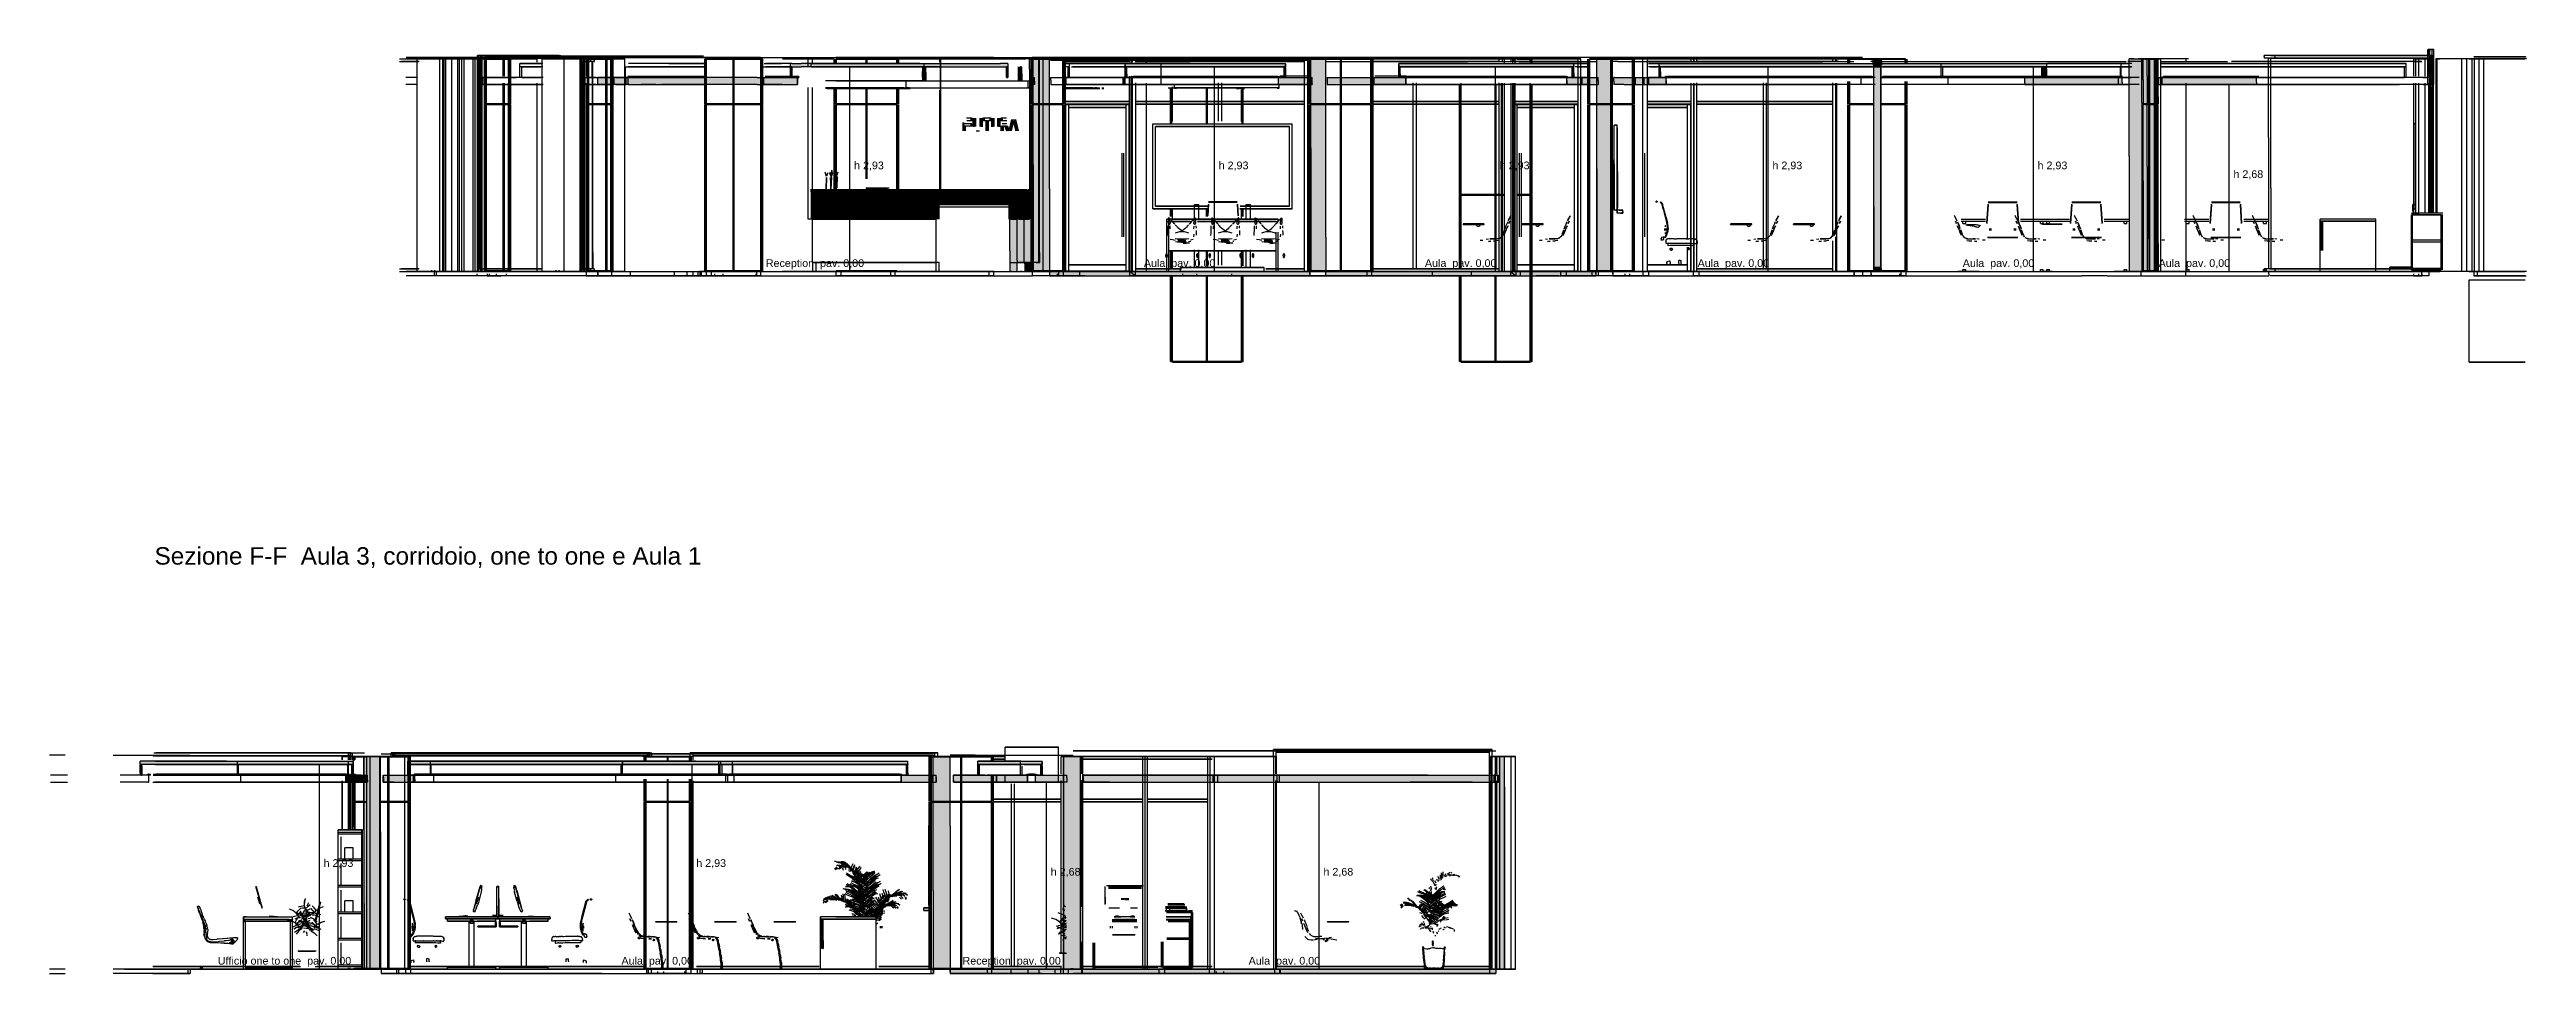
# Model space of a CAD drawing. Header units: millimetres. Extents: x -9985 to 240895, y -184894 to 39395.
# Drawn here: x -3237 to 32276, y -73295 to -60052 of the extents above; entities that cross this region are included whole.
import ezdxf
from ezdxf.enums import TextEntityAlignment as Align

# ---------------------------------------------------------------- set-up
doc = ezdxf.new("R2010")
doc.units = ezdxf.units.MM
for name, color, linetype in [('S-QUOTE', 40, 'Continuous'), ('S-TAGLIO-ALTRO', 8, 'Continuous'), ('S-TAGLIO-ARR', 9, 'Continuous'), ('S-TAGLIO-CS', 9, 'Continuous'), ('S-TAGLIO-MURO', 7, 'Continuous'), ('S-TAGLIO-NUOVO', 40, 'Continuous'), ('S-TAGLIO-PAV', 33, 'Continuous'), ('S-TAGLIO-PIL', 8, 'Continuous'), ('S-TAGLIO-SOFF', 8, 'Continuous'), ('S-TAGLIO-VETRO', 5, 'Continuous'), ('S-TESTI', 7, 'Continuous'), ('S-VISTA', 8, 'Continuous'), ('S-VISTA-ARREDI', 9, 'Continuous')]:
    doc.layers.add(name, color=color, linetype=linetype)
doc.styles.add('VISIO', font='arial.ttf')

msp = doc.modelspace()

# ---------------------------------------------------------------- texts
at = {"layer": 'S-QUOTE', "style": 'VISIO'}
for s, p in [('h 2,93', (8297.666, -61767.5)), ('h 2,93', (13525.5, -61767.5)), ('h 2,93', (17555.5, -61767.5)), ('h 2,93', (21465.5, -61767.5)), ('h 2,93', (25266.333, -61767.5)), ('h 2,68', (28074.888, -61892.5)), ('h 2,93', (692, -71767.5)), ('h 2,93', (6035.5, -71767.5)), ('h 2,68', (11118, -71892.5)), ('h 2,68', (15028, -71892.5))]:
    msp.add_text(s, height=110, dxfattribs=at).set_placement(p)
at = {"layer": 'S-TESTI', "style": 'VISIO'}
for s, p in [('Reception  pav. 0,00', (7737.666, -63113)), ('Aula  pav. 0,00', (12965.5, -63113)), ('Aula  pav. 0,00', (16995.5, -63113)), ('Aula  pav. 0,00', (20905.5, -63113)), ('Aula  pav. 0,00', (24706.333, -63113)), ('Aula  pav. 0,00', (27514.888, -63113)), ('Ufficio one to one  pav. 0,00', (132, -73113)), ('Aula  pav. 0,00', (5475.5, -73113)), ('Reception  pav. 0,00', (10558, -73113)), ('Aula  pav. 0,00', (14468, -73113))]:
    msp.add_text(s, height=110, dxfattribs=at).set_placement(p, align=Align.MIDDLE_CENTER)
msp.add_text('Sezione F-F  Aula 3, corridoio, one to one e Aula 1', height=250, dxfattribs=at).set_placement((-1732, -67435))

# ---------------------------------------------------------------- hatches: boundary and pattern name
at = {"layer": 'S-TAGLIO-ALTRO'}
for points in [[(10954, -62959), (10954, -63105), (10908, -63105), (10858, -63105), (10818, -63105), (10748, -63105), (10744, -63105), (10742, -63105), (10736, -63105), (10634, -63105), (10634, -63073), (10634, -62485), (10636, -62485), (10736, -62485), (10742, -62485), (10792, -62485), (10806, -62485), (10806, -62107), (10806, -62081), (10808, -62081), (10812, -62081), (10816, -62081), (10828, -62081), (10830, -62081), (10830, -62063), (10826, -62063), (10816, -62063), (10816, -60335), (10816, -60185), (10956, -60185), (10956, -61733), (10956, -62615), (10956, -62625), (10956, -62813), (10954, -62959)], [(22950, -60275), (22912, -60275), (22912, -60245), (22912, -60185), (22992, -60185), (23032, -60185), (23032, -60215), (23032, -60275), (22950, -60275)], [(22920, -60285), (22990, -60285), (23020, -60285), (23020, -61201), (23020, -63175), (22990, -63175), (22920, -63175), (22920, -62307), (22920, -60285)], [(10614, -62081), (10612, -62081), (10612, -62063), (10614, -62063), (10616, -62063), (10688, -62063), (10738, -62063), (10798, -62063), (10806, -62063), (10806, -62079), (10806, -62081), (10792, -62081), (10782, -62081), (10736, -62081), (10692, -62081), (10634, -62081), (10620, -62081), (10614, -62081)], [(10632, -62305), (10622, -62305), (10622, -62083), (10624, -62083), (10634, -62083), (10634, -62093), (10634, -62305), (10632, -62305)], [(10636, -62083), (10634, -62083), (10634, -62081), (10692, -62081), (10736, -62081), (10782, -62081), (10792, -62081), (10806, -62081), (10806, -62107), (10806, -62485), (10792, -62485), (10742, -62485), (10736, -62485), (10636, -62485), (10636, -62089), (10636, -62083)], [(10634, -62083), (10636, -62083), (10636, -62089), (10636, -62485), (10634, -62485), (10634, -62315), (10634, -62305), (10634, -62093), (10634, -62083)], [(10556, -63235), (10532, -63235), (10532, -62935), (10532, -62305), (10556, -62305), (10620, -62305), (10622, -62305), (10632, -62305), (10634, -62305), (10634, -62315), (10634, -62485), (10634, -63073), (10634, -63105), (10634, -63229), (10634, -63235), (10632, -63235), (10620, -63235), (10556, -63235)], [(10748, -63125), (10748, -63105), (10818, -63105), (10858, -63105), (10858, -63179), (10858, -63235), (10814, -63235), (10748, -63235), (10748, -63125)], [(22952, -63223), (22920, -63223), (22920, -63209), (22920, -63175), (22990, -63175), (23020, -63175), (23020, -63223), (22952, -63223)], [(9432, -73235), (9432, -72109), (9432, -70185), (9588, -70185), (9678, -70185), (9678, -71181), (9678, -73235), (9514, -73235), (9432, -73235)]]:
    msp.add_hatch(color=8, dxfattribs=at).paths.add_polyline_path(points)
at = {"layer": 'S-TAGLIO-CS'}
for points in [[(9242, -60303), (7538, -60303), (7508, -60303), (7406, -60303), (7404, -60303), (7396, -60303), (7386, -60303), (7386, -60297), (7386, -60251), (7406, -60251), (7508, -60251), (7538, -60251), (9242, -60251), (9930, -60251), (10010, -60251), (10400, -60251), (10504, -60251), (10504, -60253), (10504, -60303), (10484, -60303), (10400, -60303), (10010, -60303), (9930, -60303), (9326, -60303), (9316, -60303), (9302, -60303), (9290, -60303), (9282, -60303), (9242, -60303)], [(7386, -60303), (7396, -60303), (7404, -60303), (7406, -60303), (7406, -60315), (7406, -60451), (7388, -60451), (7386, -60451), (7386, -60439), (7386, -60303)], [(9282, -60303), (9290, -60303), (9302, -60303), (9316, -60303), (9326, -60303), (9326, -60379), (9326, -60503), (9316, -60503), (9302, -60503), (9292, -60503), (9290, -60503), (9288, -60503), (9282, -60503), (9282, -60363), (9282, -60303)], [(10484, -60303), (10504, -60303), (10504, -60307), (10504, -60451), (10486, -60451), (10484, -60451), (10484, -60447), (10484, -60441), (10484, -60317), (10484, -60303)], [(10686, -60503), (10684, -60503), (10684, -60339), (10684, -60303), (10686, -60303), (10704, -60303), (10704, -60461), (10704, -60503), (10700, -60503), (10686, -60503)], [(12526, -60303), (12206, -60303), (12192, -60303), (12186, -60303), (12186, -60269), (12186, -60251), (13118, -60251), (13424, -60251), (14484, -60251), (14484, -60255), (14484, -60303), (14474, -60303), (14472, -60303), (14464, -60303), (13424, -60303), (12526, -60303)], [(12192, -60303), (12206, -60303), (12206, -60401), (12206, -60451), (12200, -60451), (12186, -60451), (12186, -60353), (12186, -60303), (12192, -60303)], [(14464, -60303), (14472, -60303), (14474, -60303), (14484, -60303), (14484, -60313), (14484, -60451), (14476, -60451), (14466, -60451), (14464, -60451), (14464, -60447), (14464, -60441), (14464, -60437), (14464, -60317), (14464, -60303)], [(17712, -60303), (16128, -60303), (16114, -60303), (16108, -60303), (16108, -60271), (16108, -60251), (17094, -60251), (18526, -60251), (18616, -60251), (18616, -60281), (18616, -60303), (18604, -60303), (18596, -60303), (18526, -60303), (17712, -60303)], [(16114, -60303), (16128, -60303), (16128, -60317), (16128, -60399), (16128, -60401), (16128, -60447), (16128, -60451), (16120, -60451), (16108, -60451), (16108, -60357), (16108, -60303), (16114, -60303)], [(18596, -60303), (18604, -60303), (18616, -60303), (18616, -60387), (18616, -60451), (18608, -60451), (18596, -60451), (18596, -60367), (18596, -60303)], [(21724, -60303), (19860, -60303), (19850, -60303), (19840, -60303), (19840, -60279), (19840, -60251), (25396, -60251), (25396, -60261), (25396, -60303), (25386, -60303), (25334, -60303), (21724, -60303)], [(19850, -60303), (19860, -60303), (19860, -60371), (19860, -60451), (19850, -60451), (19846, -60451), (19840, -60451), (19840, -60383), (19840, -60303), (19850, -60303)], [(25334, -60303), (25386, -60303), (25396, -60303), (25396, -60327), (25396, -60451), (25386, -60451), (25334, -60451), (25334, -60427), (25334, -60303)], [(5456, -60551), (5244, -60551), (5230, -60551), (5140, -60551), (5072, -60551), (4618, -60551), (4618, -60461), (4618, -60451), (5072, -60451), (5140, -60451), (5230, -60451), (5244, -60451), (5456, -60451), (5668, -60451), (6910, -60451), (7272, -60451), (7386, -60451), (7388, -60451), (7406, -60451), (7476, -60451), (7480, -60451), (7486, -60451), (7486, -60465), (7486, -60551), (7388, -60551), (7272, -60551), (6910, -60551), (5668, -60551), (5456, -60551)], [(10884, -60551), (10866, -60551), (10854, -60551), (10854, -60489), (10854, -60451), (10866, -60451), (10884, -60451), (10884, -60507), (10884, -60551)], [(14404, -60551), (14384, -60551), (14384, -60545), (14384, -60451), (14396, -60451), (14412, -60451), (14420, -60451), (14464, -60451), (14466, -60451), (14476, -60451), (14484, -60451), (14684, -60451), (14718, -60451), (14818, -60451), (14836, -60451), (14866, -60451), (14866, -60545), (14866, -60551), (14836, -60551), (14818, -60551), (14718, -60551), (14684, -60551), (14628, -60551), (14404, -60551)], [(15082, -60551), (15080, -60551), (15080, -60459), (15080, -60451), (15082, -60451), (15714, -60451), (15720, -60451), (15726, -60451), (15728, -60451), (15738, -60451), (15794, -60451), (15888, -60451), (16108, -60451), (16120, -60451), (16128, -60451), (16196, -60451), (16208, -60451), (16208, -60461), (16208, -60551), (15794, -60551), (15738, -60551), (15728, -60551), (15726, -60551), (15720, -60551), (15714, -60551), (15082, -60551)], [(18606, -60551), (18516, -60551), (18516, -60495), (18516, -60451), (18526, -60451), (18596, -60451), (18608, -60451), (18616, -60451), (18692, -60451), (18844, -60451), (18898, -60451), (18900, -60451), (18960, -60451), (18966, -60451), (18966, -60499), (18966, -60551), (18960, -60551), (18900, -60551), (18898, -60551), (18844, -60551), (18606, -60551)], [(19336, -60551), (19192, -60551), (19192, -60505), (19192, -60451), (19204, -60451), (19358, -60451), (19428, -60451), (19766, -60451), (19772, -60451), (19818, -60451), (19840, -60451), (19846, -60451), (19850, -60451), (19860, -60451), (19930, -60451), (19940, -60451), (19940, -60497), (19940, -60551), (19846, -60551), (19818, -60551), (19772, -60551), (19766, -60551), (19428, -60551), (19358, -60551), (19342, -60551), (19336, -60551)], [(25118, -60451), (25098, -60451), (25086, -60451), (25026, -60451), (25026, -60449), (25026, -60439), (25098, -60439), (25118, -60439), (25118, -60443), (25118, -60451)], [(25450, -60551), (25086, -60551), (25086, -60531), (25086, -60451), (25098, -60451), (25118, -60451), (25334, -60451), (25386, -60451), (25396, -60451), (25450, -60451), (25500, -60451), (25768, -60451), (26290, -60451), (26330, -60451), (26478, -60451), (26478, -60525), (26478, -60551), (26330, -60551), (26290, -60551), (25768, -60551), (25500, -60551), (25450, -60551)], [(27784, -60551), (27068, -60551), (27028, -60551), (27028, -60465), (27028, -60451), (27068, -60451), (27784, -60451), (28230, -60451), (28406, -60451), (28406, -60519), (28406, -60551), (28230, -60551), (27784, -60551)], [(1118, -70303), (1106, -70303), (1098, -70303), (-700, -70303), (-1832, -70303), (-1890, -70303), (-1916, -70303), (-1920, -70303), (-1940, -70303), (-1940, -70293), (-1940, -70251), (-1890, -70251), (-1832, -70251), (-700, -70251), (1118, -70251), (1118, -70283), (1118, -70303)], [(-1920, -70303), (-1916, -70303), (-1916, -70319), (-1916, -70451), (-1920, -70451), (-1940, -70451), (-1940, -70423), (-1940, -70303), (-1920, -70303)], [(1106, -70303), (1118, -70303), (1118, -70393), (1118, -70451), (1110, -70451), (1098, -70451), (1098, -70359), (1098, -70303), (1106, -70303)], [(9072, -70303), (9056, -70303), (9052, -70303), (6022, -70303), (1922, -70303), (1910, -70303), (1902, -70303), (1902, -70273), (1902, -70251), (6022, -70251), (9072, -70251), (9072, -70291), (9072, -70303)], [(1910, -70303), (1922, -70303), (1922, -70389), (1922, -70451), (1914, -70451), (1902, -70451), (1902, -70365), (1902, -70303), (1910, -70303)], [(9056, -70303), (9072, -70303), (9072, -70419), (9072, -70451), (9066, -70451), (9052, -70451), (9052, -70335), (9052, -70303), (9056, -70303)], [(10976, -70303), (10736, -70303), (10688, -70303), (10092, -70303), (10078, -70303), (10076, -70303), (10072, -70303), (10072, -70301), (10072, -70251), (10672, -70251), (10676, -70251), (10688, -70251), (10996, -70251), (10996, -70259), (10996, -70303), (10980, -70303), (10976, -70303)], [(10078, -70303), (10092, -70303), (10092, -70451), (10072, -70451), (10072, -70449), (10072, -70303), (10076, -70303), (10078, -70303)], [(10976, -70303), (10980, -70303), (10996, -70303), (10996, -70325), (10996, -70451), (10980, -70451), (10976, -70451), (10976, -70447), (10976, -70431), (10976, -70429), (10976, -70317), (10976, -70303)], [(1320, -70551), (1230, -70551), (1156, -70551), (1018, -70551), (1018, -70487), (1018, -70451), (1028, -70451), (1098, -70451), (1110, -70451), (1118, -70451), (1156, -70451), (1230, -70451), (1320, -70451), (1320, -70523), (1320, -70551)], [(1700, -70551), (1552, -70551), (1552, -70481), (1552, -70451), (1700, -70451), (1804, -70451), (1902, -70451), (1914, -70451), (1922, -70451), (1992, -70451), (2002, -70451), (2002, -70515), (2002, -70551), (1804, -70551), (1700, -70551)], [(8986, -70551), (8972, -70551), (8972, -70455), (8972, -70451), (8976, -70451), (8980, -70451), (8986, -70451), (9018, -70451), (9024, -70451), (9052, -70451), (9066, -70451), (9072, -70451), (9476, -70451), (9476, -70483), (9476, -70551), (9024, -70551), (9018, -70551), (8986, -70551)], [(10786, -70551), (10708, -70551), (10600, -70551), (10094, -70551), (9722, -70551), (9722, -70525), (9722, -70451), (10072, -70451), (10092, -70451), (10174, -70451), (10202, -70451), (10708, -70451), (10776, -70451), (10780, -70451), (10786, -70451), (10786, -70537), (10786, -70551)], [(11348, -70551), (11008, -70551), (10896, -70551), (10896, -70539), (10896, -70451), (10908, -70451), (10976, -70451), (10980, -70451), (10996, -70451), (11008, -70451), (11348, -70451), (11348, -70491), (11348, -70551)], [(17160, -70551), (16518, -70551), (16466, -70551), (16272, -70551), (12374, -70551), (12318, -70551), (12302, -70551), (11958, -70551), (11588, -70551), (11588, -70527), (11588, -70451), (11958, -70451), (12302, -70451), (12318, -70451), (12374, -70451), (12568, -70451), (16466, -70451), (16518, -70451), (17160, -70451), (17536, -70451), (17536, -70465), (17536, -70551), (17160, -70551)]]:
    msp.add_hatch(color=9, dxfattribs=at).paths.add_polyline_path(points)
at = {"layer": 'S-TAGLIO-MURO'}
for points in [[(10918, -63235), (10866, -63235), (10866, -61699), (10866, -60185), (10918, -60185), (10998, -60185), (11040, -60185), (11074, -60185), (11102, -60185), (11102, -62043), (11102, -63235), (11074, -63235), (11040, -63235), (10998, -63235), (10918, -63235)], [(26652, -63235), (26578, -63235), (26578, -61583), (26578, -60185), (26652, -60185), (26760, -60185), (26760, -60813), (26760, -63235), (26652, -63235)], [(17624, -73235), (17510, -73235), (17492, -73235), (17492, -72825), (17492, -70185), (17510, -70185), (17624, -70185), (17624, -70627), (17624, -73235)]]:
    msp.add_hatch(color=7, dxfattribs=at).paths.add_polyline_path(points)
at = {"layer": 'S-TAGLIO-NUOVO'}
for points in [[(14848, -60185), (14940, -60185), (15064, -60185), (15064, -62741), (15064, -63235), (14940, -63235), (14876, -63235), (14848, -63235), (14848, -62833), (14848, -61461), (14848, -60185)], [(19056, -63235), (18948, -63235), (18948, -61761), (18948, -60185), (19066, -60185), (19172, -60185), (19172, -61635), (19172, -63235), (19056, -63235)], [(1276, -72295), (1276, -70185), (1346, -70185), (1506, -70185), (1508, -70185), (1508, -71267), (1508, -73235), (1506, -73235), (1348, -73235), (1276, -73235), (1276, -72295)], [(11544, -73235), (11528, -73235), (11366, -73235), (11304, -73235), (11304, -72441), (11304, -70375), (11304, -70185), (11318, -70185), (11480, -70185), (11544, -70185), (11544, -70979), (11544, -73045), (11544, -73235)]]:
    msp.add_hatch(color=40, dxfattribs=at).paths.add_polyline_path(points)
at = {"layer": 'S-TAGLIO-PAV'}
for points in [[(4876, -63235), (4622, -63235), (4622, -63233), (4876, -63233), (4876, -63235)], [(6080, -63235), (4880, -63235), (4880, -63233), (4938, -63233), (5838, -63233), (6080, -63233), (6080, -63235)], [(6186, -63235), (6178, -63235), (6084, -63235), (6084, -63233), (6384, -63233), (7284, -63233), (7284, -63235), (7256, -63235), (6894, -63235), (6872, -63235), (6860, -63235), (6280, -63235), (6248, -63235), (6186, -63235)], [(7376, -63235), (7286, -63235), (7286, -63233), (7588, -63233), (8486, -63233), (8486, -63235), (7806, -63235), (7376, -63235)], [(9390, -63235), (8488, -63235), (8488, -63233), (8790, -63233), (9688, -63233), (9688, -63235), (9410, -63235), (9390, -63235)], [(11588, -63235), (11444, -63235), (11426, -63235), (11376, -63235), (11348, -63235), (11314, -63235), (11306, -63235), (11242, -63235), (11124, -63235), (11098, -63235), (11098, -63233), (11348, -63233), (11368, -63233), (12096, -63233), (12096, -63235), (12040, -63235), (12008, -63235), (11592, -63235), (11588, -63235)], [(14686, -63295), (13158, -63295), (13132, -63295), (13130, -63295), (12120, -63295), (12104, -63295), (12072, -63295), (12040, -63295), (12008, -63295), (11632, -63295), (11584, -63295), (11492, -63295), (11484, -63295), (11448, -63295), (11306, -63295), (11242, -63295), (11216, -63295), (11098, -63295), (11098, -63241), (11098, -63235), (11124, -63235), (11242, -63235), (11306, -63235), (11314, -63235), (11348, -63235), (11376, -63235), (11426, -63235), (11444, -63235), (11588, -63235), (11592, -63235), (12008, -63235), (12040, -63235), (12096, -63235), (12098, -63235), (12104, -63235), (12120, -63235), (13130, -63235), (13132, -63235), (13156, -63235), (13298, -63235), (13300, -63235), (14500, -63235), (14502, -63235), (14504, -63235), (14688, -63235), (14714, -63235), (14832, -63235), (14832, -63271), (14832, -63295), (14714, -63295), (14686, -63295)], [(13298, -63235), (13156, -63235), (13132, -63235), (13130, -63235), (12120, -63235), (12104, -63235), (12098, -63235), (12098, -63233), (12400, -63233), (13298, -63233), (13298, -63235)], [(14500, -63235), (13300, -63235), (13300, -63233), (13602, -63233), (14500, -63233), (14500, -63235)], [(14688, -63235), (14504, -63235), (14504, -63233), (14586, -63233), (14832, -63233), (14832, -63235), (14714, -63235), (14688, -63235)], [(15066, -63235), (15058, -63235), (15058, -63233), (15214, -63233), (15662, -63233), (15674, -63233), (15704, -63233), (15704, -63235), (15634, -63235), (15632, -63235), (15622, -63235), (15618, -63235), (15066, -63235)], [(18404, -63295), (18076, -63295), (18028, -63295), (16002, -63295), (15984, -63295), (15868, -63295), (15634, -63295), (15632, -63295), (15622, -63295), (15618, -63295), (15610, -63295), (15058, -63295), (15058, -63239), (15058, -63235), (15066, -63235), (15618, -63235), (15622, -63235), (15632, -63235), (15634, -63235), (15704, -63235), (15708, -63235), (15882, -63235), (16000, -63235), (16420, -63235), (16452, -63235), (16908, -63235), (16910, -63235), (17978, -63235), (18000, -63235), (18110, -63235), (18112, -63235), (18264, -63235), (18294, -63235), (18302, -63235), (18686, -63235), (18692, -63235), (18700, -63235), (18906, -63235), (18932, -63235), (18932, -63265), (18932, -63295), (18736, -63295), (18518, -63295), (18478, -63295), (18404, -63295)], [(15882, -63235), (15708, -63235), (15708, -63233), (16008, -63233), (16908, -63233), (16908, -63235), (16452, -63235), (16420, -63235), (16000, -63235), (15882, -63235)], [(17978, -63235), (16910, -63235), (16910, -63233), (17212, -63233), (18110, -63233), (18110, -63235), (18000, -63235), (17978, -63235)], [(18264, -63235), (18112, -63235), (18112, -63233), (18320, -63233), (18932, -63233), (18932, -63235), (18906, -63235), (18700, -63235), (18692, -63235), (18686, -63235), (18302, -63235), (18294, -63235), (18264, -63235)], [(19478, -63235), (19316, -63235), (19316, -63233), (19618, -63233), (20516, -63233), (20516, -63235), (19478, -63235)], [(21222, -63235), (20520, -63235), (20520, -63233), (20820, -63233), (21720, -63233), (21720, -63235), (21334, -63235), (21304, -63235), (21282, -63235), (21222, -63235)], [(22794, -63235), (22632, -63235), (22444, -63235), (22430, -63235), (22380, -63235), (21722, -63235), (21722, -63233), (22024, -63233), (22922, -63233), (22922, -63235), (22878, -63235), (22794, -63235)], [(22964, -63235), (22924, -63235), (22924, -63233), (23226, -63233), (24124, -63233), (24124, -63235), (23284, -63235), (23242, -63235), (23158, -63235), (23110, -63235), (22964, -63235)], [(25328, -63235), (24128, -63235), (24128, -63233), (24430, -63233), (25328, -63233), (25328, -63235)], [(26532, -63235), (26364, -63235), (26264, -63235), (25964, -63235), (25810, -63235), (25714, -63235), (25684, -63235), (25332, -63235), (25332, -63233), (25478, -63233), (26376, -63233), (26398, -63233), (26434, -63233), (26532, -63233), (26532, -63235)], [(26826, -63235), (26534, -63235), (26534, -63233), (26760, -63233), (27036, -63233), (27096, -63233), (27246, -63233), (27498, -63233), (27520, -63233), (27734, -63233), (27734, -63235), (27206, -63235), (27160, -63235), (27028, -63235), (26954, -63235), (26838, -63235), (26826, -63235)], [(28584, -63235), (27736, -63235), (27736, -63233), (28584, -63233), (28584, -63235)], [(-306, -73235), (-1192, -73235), (-1506, -73235), (-1506, -73233), (-418, -73233), (-384, -73233), (-306, -73233), (-306, -73235)], [(896, -73235), (-304, -73235), (-304, -73233), (196, -73233), (896, -73233), (896, -73235)], [(2100, -73235), (1756, -73235), (1318, -73235), (900, -73235), (900, -73233), (1800, -73233), (2100, -73233), (2100, -73235)], [(3304, -73235), (2104, -73235), (2104, -73233), (2202, -73233), (3304, -73233), (3304, -73235)], [(4506, -73235), (3306, -73235), (3306, -73233), (3806, -73233), (4506, -73233), (4506, -73235)], [(5708, -73235), (4508, -73235), (4508, -73233), (5410, -73233), (5708, -73233), (5708, -73235)], [(6912, -73235), (5712, -73235), (5712, -73233), (5810, -73233), (6912, -73233), (6912, -73235)], [(8116, -73235), (6916, -73235), (6916, -73233), (7414, -73233), (8116, -73233), (8116, -73235)], [(9318, -73235), (8118, -73235), (8118, -73233), (9018, -73233), (9316, -73233), (9318, -73233), (9318, -73235)], [(10034, -73235), (9678, -73235), (9678, -73233), (9768, -73233), (10468, -73233), (10484, -73233), (10520, -73233), (10520, -73235), (10034, -73235)], [(9678, -73295), (9678, -73275), (9678, -73235), (10034, -73235), (10520, -73235), (10522, -73235), (10524, -73235), (11724, -73235), (11726, -73235), (11728, -73235), (12444, -73235), (12928, -73235), (12930, -73235), (13070, -73235), (13728, -73235), (14130, -73235), (14132, -73235), (14628, -73235), (14740, -73235), (15332, -73235), (15334, -73235), (15336, -73235), (16536, -73235), (16538, -73235), (16540, -73235), (17498, -73235), (17498, -73243), (17498, -73295), (14740, -73295), (14628, -73295), (13850, -73295), (13124, -73295), (12128, -73295), (11936, -73295), (11700, -73295), (11438, -73295), (11194, -73295), (11122, -73295), (10984, -73295), (9678, -73295)], [(11724, -73235), (10524, -73235), (10524, -73233), (11024, -73233), (11724, -73233), (11724, -73235)], [(12444, -73235), (11728, -73235), (11728, -73233), (12628, -73233), (12928, -73233), (12928, -73235), (12444, -73235)], [(13070, -73235), (12930, -73235), (12930, -73233), (12984, -73233), (13006, -73233), (13044, -73233), (13182, -73233), (14130, -73233), (14130, -73235), (13728, -73235), (13070, -73235)], [(15332, -73235), (14740, -73235), (14628, -73235), (14132, -73235), (14132, -73233), (14244, -73233), (14756, -73233), (14836, -73233), (15332, -73233), (15332, -73235)], [(16536, -73235), (15336, -73235), (15336, -73233), (16236, -73233), (16536, -73233), (16536, -73235)], [(17498, -73235), (16540, -73235), (16540, -73233), (16660, -73233), (16688, -73233), (17498, -73233), (17498, -73235)]]:
    msp.add_hatch(color=33, dxfattribs=at).paths.add_polyline_path(points)
at = {"layer": 'S-TAGLIO-PIL'}
for points in [[(26808, -60831), (26780, -60831), (26780, -60485), (26780, -60191), (26808, -60191), (26838, -60191), (26838, -60431), (26838, -60831), (26808, -60831)], [(26942, -63235), (26860, -63235), (26860, -62769), (26860, -60185), (26942, -60185), (26968, -60185), (26968, -63097), (26968, -63235), (26942, -63235)], [(26988, -60831), (26976, -60831), (26976, -60291), (26976, -60191), (26988, -60191), (26992, -60191), (26994, -60191), (26994, -60727), (26994, -60831), (26992, -60831), (26988, -60831)], [(26808, -63225), (26780, -63225), (26780, -61935), (26780, -60839), (26808, -60839), (26838, -60839), (26838, -61731), (26838, -63225), (26808, -63225)], [(26988, -63225), (26976, -63225), (26976, -61211), (26976, -60839), (26988, -60839), (26992, -60839), (26994, -60839), (26994, -62831), (26994, -63225), (26992, -63225), (26988, -63225)]]:
    msp.add_hatch(color=8, dxfattribs=at).paths.add_polyline_path(points)

# ---------------------------------------------------------------- linework, layer by layer
at = {"layer": 'S-QUOTE'}
for p, q in [((8237.666, -63233), (8237.666, -60302)), ((13465.5, -63233), (13465.5, -60302)), ((17495.5, -63233), (17495.5, -60302)), ((21405.5, -63233), (21405.5, -60302)), ((25206.333, -63233), (25206.333, -60302)), ((28014.888, -63233), (28014.888, -60552)), ((632, -73233), (632, -70302)), ((5975.5, -73233), (5975.5, -70302)), ((11058, -73233), (11058, -70552)), ((14968, -73233), (14968, -70552))]:
    msp.add_line(p, q, dxfattribs=at)
at = {"layer": 'S-TAGLIO-ALTRO'}
for p, q in [((10810.102, -60185), (10955.106, -60185)), ((10815.108, -60334.96), (10815.108, -60185)), ((10815.108, -60334.96), (10815.108, -62485)), ((10955.106, -61733.424), (10955.106, -60185)), ((22991.62, -60185), (22911, -60185)), ((22911, -60245.465), (22911, -60185)), ((22911, -60245.465), (22911, -60275)), ((22950.38, -60275), (22911, -60275)), ((22989.845, -60285), (22921, -60285)), ((22921, -62307.664), (22921, -60285)), ((22950.38, -60275), (23031, -60275)), ((22989.845, -60285), (23021, -60285)), ((22991.62, -60185), (23031, -60185)), ((23021, -61200.336), (23021, -60285)), ((23031, -60214.535), (23031, -60185)), ((23031, -60214.535), (23031, -60275)), ((23021, -61200.336), (23021, -63223)), ((10955.106, -62615.084), (10955.106, -61733.424)), ((10612.753, -62062), (10614.684, -62062)), ((10612.753, -62080.492), (10612.753, -62062)), ((10612.753, -62080.492), (10612.753, -62081)), ((10613.303, -62081), (10612.753, -62081)), ((10613.303, -62081), (10620.392, -62081)), ((10614.684, -62062), (10615.951, -62062)), ((10615.951, -62062), (10687.97, -62062)), ((10620.392, -62081), (10633.889, -62081)), ((10622.753, -62313.859), (10622.753, -62082)), ((10624.377, -62082), (10622.753, -62082)), ((10636.428, -62082), (10624.377, -62082)), ((10633.889, -62081), (10634.897, -62081)), ((10634.897, -62092.337), (10634.897, -62081)), ((10692.454, -62081), (10634.897, -62081)), ((10634.897, -62092.337), (10634.897, -62305)), ((10636.741, -62089.455), (10636.741, -62082)), ((10636.741, -62089.455), (10636.741, -62485)), ((10687.97, -62062), (10738.592, -62062)), ((10692.454, -62081), (10736.427, -62081)), ((10736.427, -62081), (10781.398, -62081)), ((10738.592, -62062), (10797.724, -62062)), ((10781.398, -62081), (10791.394, -62081)), ((10791.394, -62081), (10806.018, -62081)), ((10797.724, -62062), (10808.408, -62062)), ((10806.018, -62079.745), (10806.018, -62062)), ((10806.018, -62079.745), (10806.018, -62081)), ((10806.018, -62107.696), (10806.018, -62081)), ((10807.214, -62081), (10806.018, -62081)), ((10806.018, -62107.696), (10806.018, -62485)), ((10807.214, -62081), (10812.902, -62081)), ((10808.408, -62062), (10825.761, -62062)), ((10812.902, -62081), (10828.519, -62081)), ((10825.761, -62062), (10829.267, -62062)), ((10828.519, -62081), (10829.267, -62081)), ((10829.267, -62080.359), (10829.267, -62062)), ((10829.267, -62080.359), (10829.267, -62081)), ((10531.215, -62934.884), (10531.215, -62305)), ((10531.215, -62305), (10555.269, -62305)), ((10555.269, -62305), (10620.478, -62305)), ((10620.478, -62305), (10631.038, -62305)), ((10622.753, -62313.859), (10622.753, -62485)), ((10631.038, -62305), (10634.897, -62305)), ((10634.897, -62314.11), (10634.897, -62305)), ((10634.897, -62314.11), (10634.897, -62485)), ((10634.897, -63073.621), (10634.897, -62485)), ((10735.435, -62485), (10634.897, -62485)), ((10735.435, -62485), (10742.152, -62485)), ((10742.152, -62485), (10791.394, -62485)), ((10791.394, -62485), (10806.018, -62485)), ((10806.018, -62485), (10810.102, -62485)), ((22921, -62307.664), (22921, -63223)), ((10954.878, -62959.216), (10955.106, -62813.775)), ((10955.106, -62624.009), (10955.106, -62615.084)), ((10955.106, -62813.775), (10955.106, -62624.009)), ((10531.215, -62934.884), (10531.215, -63235)), ((10634.897, -63073.621), (10634.897, -63105)), ((10634.897, -63228.421), (10634.897, -63105)), ((10735.435, -63105), (10634.897, -63105)), ((10735.435, -63105), (10742.152, -63105)), ((10742.152, -63105), (10744.811, -63105)), ((10744.811, -63105), (10748.088, -63105)), ((10748.088, -63124.471), (10748.088, -63105)), ((10818.053, -63105), (10748.088, -63105)), ((10748.088, -63124.471), (10748.488, -63235)), ((10818.053, -63105), (10857.483, -63105)), ((10857.704, -63179.413), (10857.483, -63105)), ((10908.21, -63105), (10857.483, -63105)), ((10857.704, -63179.413), (10857.704, -63235)), ((10908.21, -63105), (10954.878, -63105)), ((10954.878, -62959.216), (10954.878, -63105)), ((22990.599, -63175), (22919, -63175)), ((22919, -63208.046), (22919, -63175)), ((22919, -63208.046), (22919, -63223)), ((22990.599, -63175), (23023, -63175)), ((23023, -63189.954), (23023, -63175)), ((23023, -63189.954), (23023, -63223)), ((10555.269, -63235), (10531.215, -63235)), ((10555.269, -63235), (10620.478, -63235)), ((10620.478, -63235), (10631.038, -63235)), ((10631.038, -63235), (10634.897, -63235)), ((10634.897, -63228.421), (10634.897, -63235)), ((10813.1, -63235), (10748.488, -63235)), ((10813.1, -63235), (10857.704, -63235)), ((22951.401, -63223), (22919, -63223)), ((22952.155, -63223), (22921, -63223)), ((22951.401, -63223), (23023, -63223)), ((22952.155, -63223), (23021, -63223)), ((9433, -72109.237), (9433, -70185)), ((9587.57, -70185), (9433, -70185)), ((9587.57, -70185), (9678, -70185)), ((9678, -71181.888), (9678, -70185)), ((9678, -71181.888), (9678, -73235)), ((9433, -72109.237), (9433, -73235)), ((9513.078, -73235), (9433, -73235)), ((9513.078, -73235), (9678, -73235))]:
    msp.add_line(p, q, dxfattribs=at)
at = {"layer": 'S-TAGLIO-ARR'}
for p, q in [((19216.167, -61135), (19198, -61135)), ((19198, -61689.106), (19198, -61135)), ((19216.167, -61135), (19238, -61135)), ((19238, -61800.894), (19238, -61135)), ((19241.618, -61175), (19238, -61175)), ((19238, -61690.595), (19238, -61175)), ((19241.618, -61175), (19246, -61175)), ((19246, -61799.405), (19246, -61175)), ((19198, -61689.106), (19198, -62355)), ((19238, -61690.595), (19238, -62315)), ((19238, -61800.894), (19238, -62355)), ((19246, -61799.405), (19246, -62315)), ((12803.947, -62501.872), (12802.757, -62512.041)), ((12804, -62500.723), (12803.979, -62501.617)), ((12804.454, -62490.74), (12804, -62494.067)), ((12804, -62494.067), (12804, -62500.723)), ((12805, -62487.165), (12804.454, -62490.74)), ((12805.343, -62477.973), (12805, -62480.484)), ((12805, -62480.484), (12805, -62481.74)), ((12805, -62481.74), (12805, -62487.165)), ((12806, -62473.131), (12805.343, -62477.973)), ((12806.329, -62471.069), (12806, -62473.131)), ((12807.895, -62463.685), (12806.329, -62471.069)), ((12808, -62462.74), (12807.895, -62463.685)), ((12808.916, -62463.485), (12808, -62462.74)), ((12809.26, -62463.685), (12808.916, -62463.485)), ((12809.68, -62464.105), (12809.26, -62463.685)), ((12809.68, -62464.105), (12810.52, -62464.63)), ((12810.52, -62464.63), (12817.634, -62470.247)), ((12822.952, -62474.938), (12817.634, -62470.247)), ((12822.952, -62474.938), (12823.476, -62475.277)), ((12824.123, -62475.74), (12823.476, -62475.277)), ((12825, -62476.266), (12824.123, -62475.74)), ((12825.438, -62477.617), (12825, -62476.74)), ((12826, -62477.74), (12825.657, -62477.397)), ((12854.18, -62503.895), (12826, -62479.056)), ((13170.316, -62483.74), (13144.294, -62506.139)), ((13170.343, -62482.397), (13170, -62483.197)), ((13171, -62481.74), (13170.343, -62482.397)), ((13172, -62480.74), (13171.474, -62481.266)), ((13172.555, -62480.238), (13172, -62480.74)), ((13172.555, -62480.238), (13172.822, -62479.959)), ((13177.617, -62475.404), (13172.822, -62479.959)), ((13179.671, -62473.452), (13177.617, -62475.404)), ((13179.671, -62473.452), (13183.933, -62469.403)), ((13185.95, -62467.79), (13183.933, -62469.403)), ((13186.814, -62466.926), (13185.95, -62467.79)), ((13192, -62461.74), (13186.814, -62466.926)), ((13192.403, -62465.773), (13192, -62461.74)), ((13193, -62471.74), (13192.403, -62465.773)), ((13193.657, -62478.315), (13193, -62471.74)), ((13194.171, -62481.74), (13193.657, -62478.315)), ((13194.343, -62485.507), (13194.171, -62481.74)), ((13195, -62491.989), (13194.343, -62485.507)), ((13195.877, -62500.63), (13195, -62491.989)), ((13196.026, -62501.872), (13195.877, -62500.63)), ((13196.074, -62502.332), (13196.026, -62501.872)), ((13196.624, -62514.301), (13196.074, -62502.332)), ((13423.947, -62501.872), (13422.757, -62512.041)), ((13424, -62500.723), (13423.979, -62501.617)), ((13424.454, -62490.74), (13424, -62494.067)), ((13424, -62494.067), (13424, -62500.723)), ((13425, -62487.165), (13424.454, -62490.74)), ((13425.343, -62477.973), (13425, -62480.484)), ((13425, -62480.484), (13425, -62481.74)), ((13425, -62481.74), (13425, -62487.165)), ((13426, -62473.131), (13425.343, -62477.973)), ((13426.329, -62471.069), (13426, -62473.131)), ((13427.895, -62463.685), (13426.329, -62471.069)), ((13428, -62462.74), (13427.895, -62463.685)), ((13428.916, -62463.485), (13428, -62462.74)), ((13429.26, -62463.685), (13428.916, -62463.485)), ((13429.68, -62464.105), (13429.26, -62463.685)), ((13429.68, -62464.105), (13430.52, -62464.63)), ((13430.52, -62464.63), (13437.634, -62470.247)), ((13442.952, -62474.938), (13437.634, -62470.247)), ((13442.952, -62474.938), (13443.476, -62475.277)), ((13444.123, -62475.74), (13443.476, -62475.277)), ((13445, -62476.266), (13444.123, -62475.74)), ((13445.438, -62477.617), (13445, -62476.74)), ((13446, -62477.74), (13445.657, -62477.397)), ((13474.18, -62503.895), (13446, -62479.056)), ((13790.316, -62483.74), (13764.294, -62506.139)), ((13790.343, -62482.397), (13790, -62483.197)), ((13791, -62481.74), (13790.343, -62482.397)), ((13792, -62480.74), (13791.474, -62481.266)), ((13792.555, -62480.238), (13792, -62480.74)), ((13792.555, -62480.238), (13792.822, -62479.959)), ((13797.617, -62475.404), (13792.822, -62479.959)), ((13799.671, -62473.452), (13797.617, -62475.404)), ((13799.671, -62473.452), (13803.933, -62469.403)), ((13805.95, -62467.79), (13803.933, -62469.403)), ((13806.814, -62466.926), (13805.95, -62467.79)), ((13812, -62461.74), (13806.814, -62466.926)), ((13812.403, -62465.773), (13812, -62461.74)), ((13813, -62471.74), (13812.403, -62465.773)), ((13813.657, -62478.315), (13813, -62471.74)), ((13814.171, -62481.74), (13813.657, -62478.315)), ((13814.343, -62485.507), (13814.171, -62481.74)), ((13815, -62491.989), (13814.343, -62485.507)), ((13815.877, -62500.63), (13815, -62491.989)), ((13816.026, -62501.872), (13815.877, -62500.63)), ((13816.074, -62502.332), (13816.026, -62501.872)), ((13816.624, -62514.301), (13816.074, -62502.332)), ((14043.947, -62501.872), (14042.757, -62512.041)), ((14044, -62500.723), (14043.979, -62501.617)), ((14044.454, -62490.74), (14044, -62494.067)), ((14044, -62494.067), (14044, -62500.723)), ((14045, -62487.165), (14044.454, -62490.74)), ((14045.343, -62477.973), (14045, -62480.484)), ((14045, -62480.484), (14045, -62481.74)), ((14045, -62481.74), (14045, -62487.165)), ((14046, -62473.131), (14045.343, -62477.973)), ((14046.329, -62471.069), (14046, -62473.131)), ((14047.895, -62463.685), (14046.329, -62471.069)), ((14048, -62462.74), (14047.895, -62463.685)), ((14048.916, -62463.485), (14048, -62462.74)), ((14049.26, -62463.685), (14048.916, -62463.485)), ((14049.68, -62464.105), (14049.26, -62463.685)), ((14049.68, -62464.105), (14050.52, -62464.63)), ((14050.52, -62464.63), (14057.634, -62470.247)), ((14062.952, -62474.938), (14057.634, -62470.247)), ((14062.952, -62474.938), (14063.476, -62475.277)), ((14064.123, -62475.74), (14063.476, -62475.277)), ((14065, -62476.266), (14064.123, -62475.74)), ((14065.438, -62477.617), (14065, -62476.74)), ((14066, -62477.74), (14065.657, -62477.397)), ((14094.18, -62503.895), (14066, -62479.056)), ((14410.316, -62483.74), (14384.294, -62506.139)), ((14410.343, -62482.397), (14410, -62483.197)), ((14411, -62481.74), (14410.343, -62482.397)), ((14412, -62480.74), (14411.474, -62481.266)), ((14412.555, -62480.238), (14412, -62480.74)), ((14412.555, -62480.238), (14412.822, -62479.959)), ((14417.617, -62475.404), (14412.822, -62479.959)), ((14419.671, -62473.452), (14417.617, -62475.404)), ((14419.671, -62473.452), (14423.933, -62469.403)), ((14425.95, -62467.79), (14423.933, -62469.403)), ((14426.814, -62466.926), (14425.95, -62467.79)), ((14432, -62461.74), (14426.814, -62466.926)), ((14432.403, -62465.773), (14432, -62461.74)), ((14433, -62471.74), (14432.403, -62465.773)), ((14433.657, -62478.315), (14433, -62471.74)), ((14434.171, -62481.74), (14433.657, -62478.315)), ((14434.343, -62485.507), (14434.171, -62481.74)), ((14435, -62491.989), (14434.343, -62485.507)), ((14435.877, -62500.63), (14435, -62491.989)), ((14436.026, -62501.872), (14435.877, -62500.63)), ((14436.074, -62502.332), (14436.026, -62501.872)), ((14436.624, -62514.301), (14436.074, -62502.332)), ((19219.833, -62355), (19198, -62355)), ((19219.833, -62355), (19238, -62355)), ((19242.382, -62315), (19238, -62315)), ((19268.837, -62355), (19238, -62355)), ((19238, -62370.418), (19238, -62355)), ((19238, -62370.418), (19238, -62395)), ((19287.163, -62395), (19238, -62395)), ((19242.382, -62315), (19246, -62315)), ((19268.837, -62355), (19318, -62355)), ((19287.163, -62395), (19318, -62395)), ((19318, -62379.582), (19318, -62355)), ((19318, -62379.582), (19318, -62395)), ((19796.563, -62237), (19796.743, -62234.172)), ((19798.607, -62237.401), (19796.563, -62237)), ((19796.743, -62234.172), (19798.105, -62226.301)), ((19799.715, -62237.221), (19798.607, -62237.401)), ((19801.875, -62237.614), (19799.715, -62237.221)), ((19800.298, -62226.55), (19802.112, -62226.587)), ((19803.665, -62237.641), (19801.875, -62237.614)), ((19802.112, -62226.587), (19803.35, -62226.794)), ((19805.875, -62227.614), (19803.35, -62226.794)), ((19804.204, -62237.641), (19803.665, -62237.641)), ((19806.941, -62237.683), (19804.204, -62237.641)), ((19805.875, -62227.614), (19808.486, -62227.641)), ((19810.232, -62238.592), (19807.416, -62237.683)), ((19808.486, -62227.641), (19809.563, -62227.82)), ((19812.258, -62228.683), (19809.563, -62227.82)), ((19810.776, -62238.728), (19810.232, -62238.592)), ((19812.589, -62238.743), (19810.776, -62238.728)), ((19814.29, -62236.391), (19811.102, -62238.245)), ((19812.258, -62228.683), (19814.133, -62229.569)), ((19814.133, -62229.569), (19814.995, -62229.713)), ((19818.758, -62233.621), (19814.29, -62236.391)), ((19814.995, -62229.713), (19817.795, -62229.759)), ((19817.795, -62229.759), (19818.752, -62230)), ((19823.387, -62231), (19818.758, -62233.621)), ((19819.418, -62230), (19820.91, -62230.637)), ((19820.91, -62230.637), (19823.387, -62231)), ((19858.948, -62238.104), (19856, -62244)), ((19857.052, -62244.526), (19856, -62244)), ((19857.052, -62244.526), (19860, -62246)), ((19858.948, -62238.104), (19860, -62236)), ((19861.052, -62236.526), (19860, -62236)), ((19860.528, -62246.528), (19860, -62246)), ((19860.528, -62246.528), (19862, -62248)), ((19861.052, -62236.526), (19864, -62238)), ((19862.793, -62248.264), (19862, -62248)), ((19862.793, -62248.264), (19865, -62249)), ((19864.789, -62238.526), (19864, -62238)), ((19864.789, -62238.526), (19867, -62240)), ((19865.793, -62249.528), (19865, -62249)), ((19865.793, -62249.528), (19868, -62251)), ((19868.052, -62240.526), (19867, -62240)), ((19868.528, -62251.793), (19868, -62251)), ((19868.052, -62240.526), (19871, -62242)), ((19868.528, -62251.793), (19870, -62254)), ((19870.793, -62254.528), (19870, -62254)), ((19870.793, -62254.528), (19873, -62256)), ((19871.789, -62242.526), (19871, -62242)), ((19871.789, -62242.526), (19874, -62244)), ((19873.528, -62256.528), (19873, -62256)), ((19873.528, -62256.528), (19875, -62258)), ((19874.789, -62244.789), (19874, -62244)), ((19874.789, -62244.789), (19877, -62247)), ((19875.528, -62258.793), (19875, -62258)), ((19875.528, -62258.793), (19877, -62261)), ((19878.47, -62249.206), (19877, -62247)), ((19877.527, -62261.791), (19877, -62261)), ((19877.527, -62261.791), (19879, -62264)), ((19878.47, -62249.206), (19879, -62250)), ((19881.207, -62252.207), (19879, -62250)), ((19879.265, -62264.796), (19879, -62264)), ((19879.265, -62264.796), (19880, -62267)), ((19880.531, -62267.796), (19880, -62267)), ((19880.531, -62267.796), (19882, -62270)), ((19881.207, -62252.207), (19882, -62253)), ((19883.472, -62255.207), (19882, -62253)), ((19882.265, -62270.796), (19882, -62270)), ((19882.265, -62270.796), (19883, -62273)), ((19900.333, -62341.822), (19883, -62273)), ((19883.472, -62255.207), (19884, -62256)), ((19886.207, -62258.207), (19884, -62256)), ((19886.207, -62258.207), (19887, -62259)), ((19887.734, -62261.936), (19887, -62259)), ((19887.734, -62261.936), (19888, -62263)), ((19889.468, -62265.202), (19888, -62263)), ((19889.468, -62265.202), (19890, -62266)), ((19890.735, -62268.939), (19890, -62266)), ((19890.735, -62268.939), (19891, -62270)), ((19939.703, -62460.578), (19891, -62270)), ((19900.333, -62341.822), (19951, -62543)), ((19939.703, -62460.578), (19960, -62540)), ((12801.737, -62530.582), (12801.376, -62538.613)), ((12801.947, -62525.899), (12801.737, -62530.582)), ((12802.591, -62520.283), (12801.947, -62525.899)), ((12802.709, -62514.614), (12802.591, -62520.283)), ((12802.757, -62512.041), (12802.709, -62514.614)), ((12809.511, -62540.719), (12809.25, -62535.116)), ((12809.309, -62533.502), (12809.866, -62528.631)), ((12809.329, -62534.74), (12809.309, -62533.502)), ((12809.911, -62543.262), (12809.511, -62540.719)), ((12809.866, -62528.631), (12810.281, -62526.74)), ((12810.348, -62546.043), (12809.911, -62543.262)), ((12810.281, -62526.74), (12811.023, -62523.368)), ((12810.751, -62547.427), (12810.348, -62546.043)), ((12811.267, -62549.205), (12810.751, -62547.427)), ((12811.023, -62523.368), (12811.366, -62522.692)), ((12811.603, -62551.339), (12811.267, -62549.205)), ((12811.366, -62522.692), (12812.159, -62518.982)), ((12812.737, -62554.53), (12811.603, -62551.339)), ((12812.159, -62518.982), (12812.734, -62517.538)), ((12812.734, -62517.538), (12814.321, -62514.324)), ((12813.435, -62555.305), (12812.737, -62554.53)), ((12814.683, -62556.692), (12813.435, -62555.305)), ((12814.321, -62514.324), (12814.78, -62513.621)), ((12815.329, -62557.743), (12814.683, -62556.692)), ((12814.78, -62513.621), (12815.602, -62511.134)), ((12815.943, -62559.854), (12815.329, -62557.743)), ((12815.602, -62511.134), (12816, -62510.71)), ((12817.448, -62559.904), (12815.943, -62559.854)), ((12816, -62510.71), (12817.656, -62508.945)), ((12818.079, -62560.582), (12817.448, -62559.904)), ((12817.656, -62508.945), (12818.335, -62508.746)), ((12819, -62559.904), (12818.079, -62560.582)), ((12818.335, -62508.746), (12818.531, -62508.271)), ((12818.531, -62508.271), (12819.704, -62508.74)), ((12819.943, -62559.854), (12819, -62559.904)), ((12819.704, -62508.74), (12820.407, -62508.271)), ((12820.615, -62558.832), (12819.943, -62559.854)), ((12820.407, -62508.271), (12820.994, -62508.746)), ((12822.024, -62556.692), (12820.615, -62558.832)), ((12820.994, -62508.746), (12821.656, -62508.945)), ((12821.656, -62508.945), (12822, -62509.332)), ((12822, -62509.332), (12823.602, -62511.134)), ((12822.754, -62555.933), (12822.024, -62556.692)), ((12824.105, -62554.53), (12822.754, -62555.933)), ((12823.602, -62511.134), (12823.795, -62511.787)), ((12823.795, -62511.787), (12825.26, -62515.973)), ((12824.514, -62553.332), (12824.105, -62554.53)), ((12825.791, -62551.368), (12824.514, -62553.332)), ((12825.26, -62515.973), (12825.74, -62517.343)), ((12825.74, -62517.343), (12827.159, -62518.982)), ((12826.672, -62549.142), (12825.791, -62551.368)), ((12827.348, -62546.043), (12826.672, -62549.142)), ((12827.159, -62518.982), (12827.407, -62520.295)), ((12827.425, -62543.513), (12827.348, -62546.043)), ((12827.407, -62520.295), (12827.997, -62524.08)), ((12828.007, -62540.719), (12827.425, -62543.513)), ((12827.997, -62524.08), (12828.293, -62525.981)), ((12828.125, -62535.116), (12828.007, -62540.719)), ((12828.329, -62534.74), (12828.125, -62535.116)), ((12828.223, -62529.459), (12828.155, -62533.502)), ((12828.155, -62533.502), (12828.329, -62534.74)), ((12828.293, -62525.981), (12828.223, -62529.459)), ((12854.18, -62503.895), (12861.566, -62510.661)), ((12863.26, -62513.925), (12861.566, -62510.661)), ((12889.214, -62547.178), (12863.26, -62513.925)), ((12896.865, -62555.79), (12889.214, -62547.178)), ((12900.575, -62562.315), (12902.841, -62565.845)), ((12912.771, -62574.3), (12902.841, -62565.845)), ((12933.317, -62596.978), (12912.771, -62574.3)), ((12933.317, -62596.978), (12944.741, -62612.998)), ((12975.892, -62635.508), (12944.741, -62612.998)), ((12996.869, -62651.476), (12975.892, -62635.508)), ((13017.659, -62640.33), (12996.869, -62651.476)), ((13047, -62618.816), (13017.659, -62640.33)), ((13054.647, -62607.711), (13047, -62618.816)), ((13054.647, -62607.711), (13061.983, -62598.503)), ((13079.592, -62578.555), (13061.983, -62598.503)), ((13088.333, -62570.777), (13079.592, -62578.555)), ((13095.267, -62563.421), (13088.333, -62570.777)), ((13106.256, -62550.969), (13101.717, -62555.798)), ((13108.836, -62548.768), (13106.256, -62550.969)), ((13109.164, -62548.439), (13108.836, -62548.768)), ((13135.069, -62515.432), (13109.164, -62548.439)), ((13135.069, -62515.432), (13142.623, -62508.396)), ((13144.294, -62506.139), (13142.623, -62508.396)), ((13170.671, -62534.74), (13170.845, -62533.502)), ((13170.875, -62535.116), (13170.671, -62534.74)), ((13170.707, -62525.981), (13171.003, -62524.08)), ((13170.777, -62529.459), (13170.707, -62525.981)), ((13170.845, -62533.502), (13170.777, -62529.459)), ((13170.993, -62540.719), (13170.875, -62535.116)), ((13171.575, -62543.513), (13170.993, -62540.719)), ((13171.003, -62524.08), (13172.296, -62520.295)), ((13172.101, -62546.043), (13171.575, -62543.513)), ((13172.746, -62549.142), (13172.101, -62546.043)), ((13172.296, -62520.295), (13172.561, -62518.982)), ((13172.561, -62518.982), (13173.26, -62517.343)), ((13173.209, -62551.368), (13172.746, -62549.142)), ((13174.486, -62553.332), (13173.209, -62551.368)), ((13173.26, -62517.343), (13173.74, -62515.973)), ((13173.74, -62515.973), (13175.205, -62511.787)), ((13174.895, -62554.53), (13174.486, -62553.332)), ((13176.246, -62555.933), (13174.895, -62554.53)), ((13175.205, -62511.787), (13175.598, -62511.134)), ((13175.598, -62511.134), (13177.177, -62509.332)), ((13176.976, -62556.692), (13176.246, -62555.933)), ((13178.385, -62558.832), (13176.976, -62556.692)), ((13177.177, -62509.332), (13177.344, -62508.945)), ((13177.344, -62508.945), (13178.006, -62508.746)), ((13178.006, -62508.746), (13178.593, -62508.271)), ((13179.057, -62559.854), (13178.385, -62558.832)), ((13178.593, -62508.271), (13179.296, -62508.74)), ((13180, -62559.904), (13179.057, -62559.854)), ((13179.296, -62508.74), (13180.469, -62508.271)), ((13180.921, -62560.582), (13180, -62559.904)), ((13180.469, -62508.271), (13180.665, -62508.746)), ((13180.665, -62508.746), (13181.344, -62508.945)), ((13181.552, -62559.904), (13180.921, -62560.582)), ((13181.344, -62508.945), (13183, -62510.71)), ((13183.057, -62559.854), (13181.552, -62559.904)), ((13183, -62510.71), (13183.398, -62511.134)), ((13184.338, -62557.743), (13183.057, -62559.854)), ((13183.398, -62511.134), (13184.22, -62513.621)), ((13184.22, -62513.621), (13184.679, -62514.324)), ((13184.976, -62556.692), (13184.338, -62557.743)), ((13184.679, -62514.324), (13186.266, -62517.538)), ((13185.565, -62555.305), (13184.976, -62556.692)), ((13186.263, -62554.53), (13185.565, -62555.305)), ((13187.397, -62551.339), (13186.263, -62554.53)), ((13186.266, -62517.538), (13186.841, -62518.982)), ((13186.841, -62518.982), (13187.634, -62522.692)), ((13187.733, -62549.205), (13187.397, -62551.339)), ((13187.634, -62522.692), (13187.977, -62523.368)), ((13188.249, -62547.427), (13187.733, -62549.205)), ((13187.977, -62523.368), (13188.719, -62526.74)), ((13188.652, -62546.043), (13188.249, -62547.427)), ((13189.089, -62543.262), (13188.652, -62546.043)), ((13188.719, -62526.74), (13189.134, -62528.631)), ((13189.489, -62540.719), (13189.089, -62543.262)), ((13189.134, -62528.631), (13189.691, -62533.502)), ((13189.75, -62535.116), (13189.489, -62540.719)), ((13189.691, -62533.502), (13189.671, -62534.74)), ((13196.874, -62520.169), (13196.624, -62514.301)), ((13197.567, -62526.275), (13196.874, -62520.169)), ((13197.819, -62537.299), (13197.567, -62526.275)), ((13197.875, -62539.737), (13197.819, -62537.299)), ((13421.737, -62530.582), (13421.376, -62538.613)), ((13421.947, -62525.899), (13421.737, -62530.582)), ((13422.591, -62520.283), (13421.947, -62525.899)), ((13422.709, -62514.614), (13422.591, -62520.283)), ((13422.757, -62512.041), (13422.709, -62514.614)), ((13429.511, -62540.719), (13429.25, -62535.116)), ((13429.309, -62533.502), (13429.866, -62528.631)), ((13429.329, -62534.74), (13429.309, -62533.502)), ((13429.911, -62543.262), (13429.511, -62540.719)), ((13429.866, -62528.631), (13430.281, -62526.74)), ((13430.348, -62546.043), (13429.911, -62543.262)), ((13430.281, -62526.74), (13431.023, -62523.368)), ((13430.751, -62547.427), (13430.348, -62546.043)), ((13431.267, -62549.205), (13430.751, -62547.427)), ((13431.023, -62523.368), (13431.366, -62522.692)), ((13431.603, -62551.339), (13431.267, -62549.205)), ((13431.366, -62522.692), (13432.159, -62518.982)), ((13432.737, -62554.53), (13431.603, -62551.339)), ((13432.159, -62518.982), (13432.734, -62517.538)), ((13432.734, -62517.538), (13434.321, -62514.324)), ((13433.435, -62555.305), (13432.737, -62554.53)), ((13434.683, -62556.692), (13433.435, -62555.305)), ((13434.321, -62514.324), (13434.78, -62513.621)), ((13435.329, -62557.743), (13434.683, -62556.692)), ((13434.78, -62513.621), (13435.602, -62511.134)), ((13435.943, -62559.854), (13435.329, -62557.743)), ((13435.602, -62511.134), (13436, -62510.71)), ((13437.448, -62559.904), (13435.943, -62559.854)), ((13436, -62510.71), (13437.656, -62508.945)), ((13438.079, -62560.582), (13437.448, -62559.904)), ((13437.656, -62508.945), (13438.335, -62508.746)), ((13439, -62559.904), (13438.079, -62560.582)), ((13438.335, -62508.746), (13438.531, -62508.271)), ((13438.531, -62508.271), (13439.704, -62508.74)), ((13439.943, -62559.854), (13439, -62559.904)), ((13439.704, -62508.74), (13440.407, -62508.271)), ((13440.615, -62558.832), (13439.943, -62559.854)), ((13440.407, -62508.271), (13440.994, -62508.746)), ((13442.024, -62556.692), (13440.615, -62558.832)), ((13440.994, -62508.746), (13441.656, -62508.945)), ((13441.656, -62508.945), (13442, -62509.332)), ((13442, -62509.332), (13443.602, -62511.134)), ((13442.754, -62555.933), (13442.024, -62556.692)), ((13444.105, -62554.53), (13442.754, -62555.933)), ((13443.602, -62511.134), (13443.795, -62511.787)), ((13443.795, -62511.787), (13445.26, -62515.973)), ((13444.514, -62553.332), (13444.105, -62554.53)), ((13445.791, -62551.368), (13444.514, -62553.332)), ((13445.26, -62515.973), (13445.74, -62517.343)), ((13445.74, -62517.343), (13447.159, -62518.982)), ((13446.672, -62549.142), (13445.791, -62551.368)), ((13447.348, -62546.043), (13446.672, -62549.142)), ((13447.159, -62518.982), (13447.407, -62520.295)), ((13447.425, -62543.513), (13447.348, -62546.043)), ((13447.407, -62520.295), (13447.997, -62524.08)), ((13448.007, -62540.719), (13447.425, -62543.513)), ((13447.997, -62524.08), (13448.293, -62525.981)), ((13448.125, -62535.116), (13448.007, -62540.719)), ((13448.329, -62534.74), (13448.125, -62535.116)), ((13448.223, -62529.459), (13448.155, -62533.502)), ((13448.155, -62533.502), (13448.329, -62534.74)), ((13448.293, -62525.981), (13448.223, -62529.459)), ((13474.18, -62503.895), (13481.566, -62510.661)), ((13483.26, -62513.925), (13481.566, -62510.661)), ((13509.214, -62547.178), (13483.26, -62513.925)), ((13516.865, -62555.79), (13509.214, -62547.178)), ((13520.575, -62562.315), (13522.841, -62565.845)), ((13532.771, -62574.3), (13522.841, -62565.845)), ((13553.317, -62596.978), (13532.771, -62574.3)), ((13553.317, -62596.978), (13564.741, -62612.998)), ((13595.892, -62635.508), (13564.741, -62612.998)), ((13616.869, -62651.476), (13595.892, -62635.508)), ((13637.659, -62640.33), (13616.869, -62651.476)), ((13667, -62618.816), (13637.659, -62640.33)), ((13674.647, -62607.711), (13667, -62618.816)), ((13674.647, -62607.711), (13681.983, -62598.503)), ((13699.592, -62578.555), (13681.983, -62598.503)), ((13708.333, -62570.777), (13699.592, -62578.555)), ((13715.267, -62563.421), (13708.333, -62570.777)), ((13726.256, -62550.969), (13721.717, -62555.798)), ((13728.836, -62548.768), (13726.256, -62550.969)), ((13729.164, -62548.439), (13728.836, -62548.768)), ((13755.069, -62515.432), (13729.164, -62548.439)), ((13755.069, -62515.432), (13762.623, -62508.396)), ((13764.294, -62506.139), (13762.623, -62508.396)), ((13790.671, -62534.74), (13790.845, -62533.502)), ((13790.875, -62535.116), (13790.671, -62534.74)), ((13790.707, -62525.981), (13791.003, -62524.08)), ((13790.777, -62529.459), (13790.707, -62525.981)), ((13790.845, -62533.502), (13790.777, -62529.459)), ((13790.993, -62540.719), (13790.875, -62535.116)), ((13791.575, -62543.513), (13790.993, -62540.719)), ((13791.003, -62524.08), (13792.296, -62520.295)), ((13792.101, -62546.043), (13791.575, -62543.513)), ((13792.746, -62549.142), (13792.101, -62546.043)), ((13792.296, -62520.295), (13792.561, -62518.982)), ((13792.561, -62518.982), (13793.26, -62517.343)), ((13793.209, -62551.368), (13792.746, -62549.142)), ((13794.486, -62553.332), (13793.209, -62551.368)), ((13793.26, -62517.343), (13793.74, -62515.973)), ((13793.74, -62515.973), (13795.205, -62511.787)), ((13794.895, -62554.53), (13794.486, -62553.332)), ((13796.246, -62555.933), (13794.895, -62554.53)), ((13795.205, -62511.787), (13795.598, -62511.134)), ((13795.598, -62511.134), (13797.177, -62509.332)), ((13796.976, -62556.692), (13796.246, -62555.933)), ((13798.385, -62558.832), (13796.976, -62556.692)), ((13797.177, -62509.332), (13797.344, -62508.945)), ((13797.344, -62508.945), (13798.006, -62508.746)), ((13798.006, -62508.746), (13798.593, -62508.271)), ((13799.057, -62559.854), (13798.385, -62558.832)), ((13798.593, -62508.271), (13799.296, -62508.74)), ((13800, -62559.904), (13799.057, -62559.854)), ((13799.296, -62508.74), (13800.469, -62508.271)), ((13800.921, -62560.582), (13800, -62559.904)), ((13800.469, -62508.271), (13800.665, -62508.746)), ((13800.665, -62508.746), (13801.344, -62508.945)), ((13801.552, -62559.904), (13800.921, -62560.582)), ((13801.344, -62508.945), (13803, -62510.71)), ((13803.057, -62559.854), (13801.552, -62559.904)), ((13803, -62510.71), (13803.398, -62511.134)), ((13804.338, -62557.743), (13803.057, -62559.854)), ((13803.398, -62511.134), (13804.22, -62513.621)), ((13804.22, -62513.621), (13804.679, -62514.324)), ((13804.976, -62556.692), (13804.338, -62557.743)), ((13804.679, -62514.324), (13806.266, -62517.538)), ((13805.565, -62555.305), (13804.976, -62556.692)), ((13806.263, -62554.53), (13805.565, -62555.305)), ((13807.397, -62551.339), (13806.263, -62554.53)), ((13806.266, -62517.538), (13806.841, -62518.982)), ((13806.841, -62518.982), (13807.634, -62522.692)), ((13807.733, -62549.205), (13807.397, -62551.339)), ((13807.634, -62522.692), (13807.977, -62523.368)), ((13808.249, -62547.427), (13807.733, -62549.205)), ((13807.977, -62523.368), (13808.719, -62526.74)), ((13808.652, -62546.043), (13808.249, -62547.427)), ((13809.089, -62543.262), (13808.652, -62546.043)), ((13808.719, -62526.74), (13809.134, -62528.631)), ((13809.489, -62540.719), (13809.089, -62543.262)), ((13809.134, -62528.631), (13809.691, -62533.502)), ((13809.75, -62535.116), (13809.489, -62540.719)), ((13809.691, -62533.502), (13809.671, -62534.74)), ((13816.874, -62520.169), (13816.624, -62514.301)), ((13817.567, -62526.275), (13816.874, -62520.169)), ((13817.819, -62537.299), (13817.567, -62526.275)), ((13817.875, -62539.737), (13817.819, -62537.299)), ((14041.737, -62530.582), (14041.376, -62538.613)), ((14041.947, -62525.899), (14041.737, -62530.582)), ((14042.591, -62520.283), (14041.947, -62525.899)), ((14042.709, -62514.614), (14042.591, -62520.283)), ((14042.757, -62512.041), (14042.709, -62514.614)), ((14049.511, -62540.719), (14049.25, -62535.116)), ((14049.309, -62533.502), (14049.866, -62528.631)), ((14049.329, -62534.74), (14049.309, -62533.502)), ((14049.911, -62543.262), (14049.511, -62540.719)), ((14049.866, -62528.631), (14050.281, -62526.74)), ((14050.348, -62546.043), (14049.911, -62543.262)), ((14050.281, -62526.74), (14051.023, -62523.368)), ((14050.751, -62547.427), (14050.348, -62546.043)), ((14051.267, -62549.205), (14050.751, -62547.427)), ((14051.023, -62523.368), (14051.366, -62522.692)), ((14051.603, -62551.339), (14051.267, -62549.205)), ((14051.366, -62522.692), (14052.159, -62518.982)), ((14052.737, -62554.53), (14051.603, -62551.339)), ((14052.159, -62518.982), (14052.734, -62517.538)), ((14052.734, -62517.538), (14054.321, -62514.324)), ((14053.435, -62555.305), (14052.737, -62554.53)), ((14054.683, -62556.692), (14053.435, -62555.305)), ((14054.321, -62514.324), (14054.78, -62513.621)), ((14055.329, -62557.743), (14054.683, -62556.692)), ((14054.78, -62513.621), (14055.602, -62511.134)), ((14055.943, -62559.854), (14055.329, -62557.743)), ((14055.602, -62511.134), (14056, -62510.71)), ((14057.448, -62559.904), (14055.943, -62559.854)), ((14056, -62510.71), (14057.656, -62508.945)), ((14058.079, -62560.582), (14057.448, -62559.904)), ((14057.656, -62508.945), (14058.335, -62508.746)), ((14059, -62559.904), (14058.079, -62560.582)), ((14058.335, -62508.746), (14058.531, -62508.271)), ((14058.531, -62508.271), (14059.704, -62508.74)), ((14059.943, -62559.854), (14059, -62559.904)), ((14059.704, -62508.74), (14060.407, -62508.271)), ((14060.615, -62558.832), (14059.943, -62559.854)), ((14060.407, -62508.271), (14060.994, -62508.746)), ((14062.024, -62556.692), (14060.615, -62558.832)), ((14060.994, -62508.746), (14061.656, -62508.945)), ((14061.656, -62508.945), (14062, -62509.332)), ((14062, -62509.332), (14063.602, -62511.134)), ((14062.754, -62555.933), (14062.024, -62556.692)), ((14064.105, -62554.53), (14062.754, -62555.933)), ((14063.602, -62511.134), (14063.795, -62511.787)), ((14063.795, -62511.787), (14065.26, -62515.973)), ((14064.514, -62553.332), (14064.105, -62554.53)), ((14065.791, -62551.368), (14064.514, -62553.332)), ((14065.26, -62515.973), (14065.74, -62517.343)), ((14065.74, -62517.343), (14067.159, -62518.982)), ((14066.672, -62549.142), (14065.791, -62551.368)), ((14067.348, -62546.043), (14066.672, -62549.142)), ((14067.159, -62518.982), (14067.407, -62520.295)), ((14067.425, -62543.513), (14067.348, -62546.043)), ((14067.407, -62520.295), (14067.997, -62524.08)), ((14068.007, -62540.719), (14067.425, -62543.513)), ((14067.997, -62524.08), (14068.293, -62525.981)), ((14068.125, -62535.116), (14068.007, -62540.719)), ((14068.329, -62534.74), (14068.125, -62535.116)), ((14068.223, -62529.459), (14068.155, -62533.502)), ((14068.155, -62533.502), (14068.329, -62534.74)), ((14068.293, -62525.981), (14068.223, -62529.459)), ((14094.18, -62503.895), (14101.566, -62510.661)), ((14103.26, -62513.925), (14101.566, -62510.661)), ((14129.214, -62547.178), (14103.26, -62513.925)), ((14136.865, -62555.79), (14129.214, -62547.178)), ((14140.575, -62562.315), (14142.841, -62565.845)), ((14152.771, -62574.3), (14142.841, -62565.845)), ((14173.317, -62596.978), (14152.771, -62574.3)), ((14173.317, -62596.978), (14184.741, -62612.998)), ((14215.892, -62635.508), (14184.741, -62612.998)), ((14236.869, -62651.476), (14215.892, -62635.508)), ((14257.659, -62640.33), (14236.869, -62651.476)), ((14287, -62618.816), (14257.659, -62640.33)), ((14294.647, -62607.711), (14287, -62618.816)), ((14294.647, -62607.711), (14301.983, -62598.503)), ((14319.592, -62578.555), (14301.983, -62598.503)), ((14328.333, -62570.777), (14319.592, -62578.555)), ((14335.267, -62563.421), (14328.333, -62570.777)), ((14346.256, -62550.969), (14341.717, -62555.798)), ((14348.836, -62548.768), (14346.256, -62550.969)), ((14349.164, -62548.439), (14348.836, -62548.768)), ((14375.069, -62515.432), (14349.164, -62548.439)), ((14375.069, -62515.432), (14382.623, -62508.396)), ((14384.294, -62506.139), (14382.623, -62508.396)), ((14410.671, -62534.74), (14410.845, -62533.502)), ((14410.875, -62535.116), (14410.671, -62534.74)), ((14410.707, -62525.981), (14411.003, -62524.08)), ((14410.777, -62529.459), (14410.707, -62525.981)), ((14410.845, -62533.502), (14410.777, -62529.459)), ((14410.993, -62540.719), (14410.875, -62535.116)), ((14411.575, -62543.513), (14410.993, -62540.719)), ((14411.003, -62524.08), (14412.296, -62520.295)), ((14412.101, -62546.043), (14411.575, -62543.513)), ((14412.746, -62549.142), (14412.101, -62546.043)), ((14412.296, -62520.295), (14412.561, -62518.982)), ((14412.561, -62518.982), (14413.26, -62517.343)), ((14413.209, -62551.368), (14412.746, -62549.142)), ((14414.486, -62553.332), (14413.209, -62551.368)), ((14413.26, -62517.343), (14413.74, -62515.973)), ((14413.74, -62515.973), (14415.205, -62511.787)), ((14414.895, -62554.53), (14414.486, -62553.332)), ((14416.246, -62555.933), (14414.895, -62554.53)), ((14415.205, -62511.787), (14415.598, -62511.134)), ((14415.598, -62511.134), (14417.177, -62509.332)), ((14416.976, -62556.692), (14416.246, -62555.933)), ((14418.385, -62558.832), (14416.976, -62556.692)), ((14417.177, -62509.332), (14417.344, -62508.945)), ((14417.344, -62508.945), (14418.006, -62508.746)), ((14418.006, -62508.746), (14418.593, -62508.271)), ((14419.057, -62559.854), (14418.385, -62558.832)), ((14418.593, -62508.271), (14419.296, -62508.74)), ((14420, -62559.904), (14419.057, -62559.854)), ((14419.296, -62508.74), (14420.469, -62508.271)), ((14420.921, -62560.582), (14420, -62559.904)), ((14420.469, -62508.271), (14420.665, -62508.746)), ((14420.665, -62508.746), (14421.344, -62508.945)), ((14421.552, -62559.904), (14420.921, -62560.582)), ((14421.344, -62508.945), (14423, -62510.71)), ((14423.057, -62559.854), (14421.552, -62559.904)), ((14423, -62510.71), (14423.398, -62511.134)), ((14424.338, -62557.743), (14423.057, -62559.854)), ((14423.398, -62511.134), (14424.22, -62513.621)), ((14424.22, -62513.621), (14424.679, -62514.324)), ((14424.976, -62556.692), (14424.338, -62557.743)), ((14424.679, -62514.324), (14426.266, -62517.538)), ((14425.565, -62555.305), (14424.976, -62556.692)), ((14426.263, -62554.53), (14425.565, -62555.305)), ((14427.397, -62551.339), (14426.263, -62554.53)), ((14426.266, -62517.538), (14426.841, -62518.982)), ((14426.841, -62518.982), (14427.634, -62522.692)), ((14427.733, -62549.205), (14427.397, -62551.339)), ((14427.634, -62522.692), (14427.977, -62523.368)), ((14428.249, -62547.427), (14427.733, -62549.205)), ((14427.977, -62523.368), (14428.719, -62526.74)), ((14428.652, -62546.043), (14428.249, -62547.427)), ((14429.089, -62543.262), (14428.652, -62546.043)), ((14428.719, -62526.74), (14429.134, -62528.631)), ((14429.489, -62540.719), (14429.089, -62543.262)), ((14429.134, -62528.631), (14429.691, -62533.502)), ((14429.75, -62535.116), (14429.489, -62540.719)), ((14429.691, -62533.502), (14429.671, -62534.74)), ((14436.874, -62520.169), (14436.624, -62514.301)), ((14437.567, -62526.275), (14436.874, -62520.169)), ((14437.819, -62537.299), (14437.567, -62526.275)), ((14437.875, -62539.737), (14437.819, -62537.299)), ((17029.887, -62552.113), (17029, -62553)), ((17029, -62554.33), (17029, -62553)), ((17029, -62559), (17029, -62554.33)), ((17029, -62559), (17032.113, -62561.335)), ((17033, -62549), (17029.887, -62552.113)), ((17032.113, -62561.335), (17033, -62562)), ((17044.395, -62549), (17033, -62549)), ((17033, -62562), (17044.395, -62562)), ((17070, -62549), (17044.395, -62549)), ((17044.395, -62562), (17070, -62562)), ((17101.425, -62549), (17070, -62549)), ((17070, -62562), (17075.575, -62562)), ((17075.575, -62562), (17107, -62562)), ((17107, -62549), (17101.425, -62549)), ((17138.425, -62549), (17107, -62549)), ((17107, -62562), (17112.575, -62562)), ((17112.575, -62562), (17144, -62562)), ((17144, -62549), (17138.425, -62549)), ((17175.425, -62549), (17144, -62549)), ((17144, -62562), (17149.575, -62562)), ((17149.575, -62562), (17181, -62562)), ((17181, -62549), (17175.425, -62549)), ((17212.425, -62549), (17181, -62549)), ((17181, -62562), (17186.575, -62562)), ((17186.575, -62562), (17218, -62562)), ((17218, -62549), (17212.425, -62549)), ((17249.425, -62549), (17218, -62549)), ((17218, -62562), (17223.575, -62562)), ((17221.205, -62572.449), (17220.638, -62573)), ((17220.638, -62573), (17226.981, -62578.766)), ((17228.91, -62565.33), (17221.205, -62572.449)), ((17223.575, -62562), (17255, -62562)), ((17226.981, -62578.766), (17228.91, -62581)), ((17241.78, -62562.822), (17228.91, -62565.33)), ((17228.91, -62581), (17236.595, -62582.301)), ((17236.595, -62582.301), (17246.637, -62584)), ((17246.637, -62562), (17241.78, -62562.822)), ((17250.685, -62562.685), (17246.637, -62562)), ((17246.637, -62584), (17248.249, -62583.772)), ((17248.249, -62583.772), (17250.587, -62583.217)), ((17255, -62549), (17249.425, -62549)), ((17250.587, -62583.217), (17261.132, -62581.251)), ((17264.189, -62565), (17250.685, -62562.685)), ((17286.425, -62549), (17255, -62549)), ((17255, -62562), (17260.575, -62562)), ((17260.575, -62562), (17292, -62562)), ((17261.132, -62581.251), (17266.606, -62580)), ((17268.433, -62569.116), (17264.189, -62565)), ((17266.606, -62580), (17269.715, -62576.815)), ((17272.803, -62573), (17268.433, -62569.116)), ((17269.715, -62576.815), (17272.803, -62573)), ((17292, -62549), (17286.425, -62549)), ((17308.718, -62549), (17292, -62549)), ((17292, -62562), (17308.718, -62562)), ((17314.963, -62549), (17308.718, -62549)), ((17308.718, -62562), (17326.748, -62562)), ((17326.748, -62549), (17314.963, -62549)), ((17329, -62551.965), (17326.748, -62549)), ((17326.748, -62562), (17327.745, -62561.252)), ((17327.745, -62561.252), (17330.035, -62559)), ((17330.035, -62553), (17329, -62551.965)), ((17330.035, -62557.447), (17330.035, -62553)), ((17330.035, -62559), (17330.035, -62557.447)), ((17879.887, -62552.113), (17879, -62553)), ((17879, -62554.33), (17879, -62553)), ((17879, -62559), (17879, -62554.33)), ((17879, -62559), (17882.113, -62561.335)), ((17883, -62549), (17879.887, -62552.113)), ((17882.113, -62561.335), (17883, -62562)), ((17894.395, -62549), (17883, -62549)), ((17883, -62562), (17894.395, -62562)), ((17920, -62549), (17894.395, -62549)), ((17894.395, -62562), (17920, -62562)), ((17951.425, -62549), (17920, -62549)), ((17920, -62562), (17925.575, -62562)), ((17925.575, -62562), (17957, -62562)), ((17957, -62549), (17951.425, -62549)), ((17988.425, -62549), (17957, -62549)), ((17957, -62562), (17962.575, -62562)), ((17962.575, -62562), (17994, -62562)), ((17994, -62549), (17988.425, -62549)), ((18025.425, -62549), (17994, -62549)), ((17994, -62562), (17999.575, -62562)), ((17999.575, -62562), (18031, -62562)), ((18031, -62549), (18025.425, -62549)), ((18062.425, -62549), (18031, -62549)), ((18031, -62562), (18036.575, -62562)), ((18036.575, -62562), (18068, -62562)), ((18068, -62549), (18062.425, -62549)), ((18099.425, -62549), (18068, -62549)), ((18068, -62562), (18073.575, -62562)), ((18071.205, -62572.449), (18070.638, -62573)), ((18070.638, -62573), (18076.981, -62578.766)), ((18078.91, -62565.33), (18071.205, -62572.449)), ((18073.575, -62562), (18105, -62562)), ((18076.981, -62578.766), (18078.91, -62581)), ((18091.78, -62562.822), (18078.91, -62565.33)), ((18078.91, -62581), (18086.595, -62582.301)), ((18086.595, -62582.301), (18096.637, -62584)), ((18096.637, -62562), (18091.78, -62562.822)), ((18100.685, -62562.685), (18096.637, -62562)), ((18096.637, -62584), (18098.249, -62583.772)), ((18098.249, -62583.772), (18100.587, -62583.217)), ((18105, -62549), (18099.425, -62549)), ((18100.587, -62583.217), (18111.132, -62581.251)), ((18114.189, -62565), (18100.685, -62562.685)), ((18136.425, -62549), (18105, -62549)), ((18105, -62562), (18110.575, -62562)), ((18110.575, -62562), (18142, -62562)), ((18111.132, -62581.251), (18116.606, -62580)), ((18118.433, -62569.116), (18114.189, -62565)), ((18116.606, -62580), (18119.715, -62576.815)), ((18122.803, -62573), (18118.433, -62569.116)), ((18119.715, -62576.815), (18122.803, -62573)), ((18142, -62549), (18136.425, -62549)), ((18158.718, -62549), (18142, -62549)), ((18142, -62562), (18158.718, -62562)), ((18164.963, -62549), (18158.718, -62549)), ((18158.718, -62562), (18176.748, -62562)), ((18176.748, -62549), (18164.963, -62549)), ((18179, -62551.965), (18176.748, -62549)), ((18176.748, -62562), (18177.745, -62561.252)), ((18177.745, -62561.252), (18180.035, -62559)), ((18180.035, -62553), (18179, -62551.965)), ((18180.035, -62557.447), (18180.035, -62553)), ((18180.035, -62559), (18180.035, -62557.447)), ((19868.217, -62777.876), (19866.205, -62786.195)), ((19879.541, -62784.333), (19866.383, -62785.617)), ((19868.83, -62776.123), (19868.217, -62777.876)), ((19869.328, -62775.176), (19868.83, -62776.123)), ((19869.875, -62773.462), (19869.328, -62775.176)), ((19870.124, -62768.576), (19869.875, -62773.462)), ((19870.212, -62767.525), (19870.124, -62768.576)), ((19871.298, -62762.772), (19870.212, -62767.525)), ((19871.298, -62762.772), (19871.572, -62758.643)), ((19871.657, -62758.171), (19871.572, -62758.643)), ((19872.875, -62753.125), (19871.657, -62758.171)), ((19872.919, -62752.275), (19873, -62750.717)), ((19873.432, -62747.667), (19873, -62750.717)), ((19874.376, -62741.749), (19873.502, -62746.997)), ((19874.376, -62741.749), (19881.335, -62740.37)), ((19882.913, -62784.087), (19879.541, -62784.333)), ((19881.335, -62740.37), (19908.876, -62734.937)), ((19896.428, -62782.624), (19882.913, -62784.087)), ((19899.806, -62782.395), (19896.428, -62782.624)), ((19899.841, -62784.239), (19900.643, -62780.318)), ((19900.643, -62780.318), (19901.608, -62775.392)), ((19902.438, -62771.986), (19901.608, -62775.392)), ((19902.438, -62771.986), (19903.202, -62767.905)), ((19903.202, -62767.905), (19905.101, -62762.554)), ((19905.101, -62762.554), (19906.277, -62752.872)), ((19906.277, -62752.872), (19906.42, -62751.005)), ((19908.434, -62741.168), (19906.42, -62751.005)), ((19908.434, -62741.168), (19909.54, -62735.503)), ((19909.54, -62735.503), (19909.76, -62734.034)), ((19927.723, -62733.7), (19922, -62743)), ((19928.559, -62746.644), (19922, -62743)), ((19927.723, -62733.7), (19930, -62730)), ((19928, -62580), (19928, -62576.481)), ((19928.029, -62579.971), (19929, -62579)), ((19928.537, -62575.821), (19931, -62575)), ((19928.559, -62746.644), (19931, -62748)), ((19929, -62681.947), (19929, -62681.283)), ((19929, -62682.73), (19929, -62681.947)), ((19929, -62685.397), (19929, -62682.73)), ((19929, -62685.397), (19929, -62688)), ((19931.531, -62687.553), (19929, -62688)), ((19941.823, -62679.728), (19929.091, -62681.547)), ((19930, -62730), (19930.28, -62729.44)), ((19930.28, -62729.44), (19931, -62728)), ((19931, -62578.19), (19931, -62575)), ((19931, -62579), (19931, -62578.19)), ((19932.587, -62586.14), (19931, -62579)), ((19932.943, -62723.558), (19931, -62728)), ((19933.14, -62743.72), (19931, -62748)), ((19931.531, -62687.553), (19946, -62685)), ((19933, -62588), (19932.587, -62586.14)), ((19932.943, -62723.558), (19934.396, -62720.649)), ((19933, -62590.804), (19933, -62588)), ((19933, -62591), (19933, -62592.777)), ((19933.14, -62743.72), (19939, -62732)), ((19934.396, -62720.649), (19935.842, -62717.753)), ((19935.842, -62717.753), (19938, -62712)), ((19936, -62825.315), (19936, -62825.863)), ((19936.895, -62826), (19936, -62826)), ((19936.039, -62798.103), (19936.047, -62797)), ((19936.039, -62798.103), (19936.079, -62799.205)), ((19937.952, -62786.339), (19936.048, -62793)), ((19936.048, -62796.806), (19936.048, -62793)), ((19936.079, -62799.205), (19936.079, -62825)), ((19936.895, -62826.895), (19936.895, -62826)), ((19936.895, -62827.895), (19936.895, -62827)), ((19937.895, -62828), (19937, -62828)), ((19938.714, -62710.571), (19938, -62712)), ((19938.969, -62828.969), (19938, -62828)), ((19941.651, -62779.815), (19938.048, -62786)), ((19938.714, -62710.571), (19939, -62710)), ((19939, -62710), (19942.567, -62700.011)), ((19939.278, -62731.443), (19939, -62732)), ((19939.079, -62829), (19941.678, -62828.842)), ((19939.278, -62731.443), (19940, -62730)), ((19940, -62730), (19941.948, -62726.105)), ((19941.651, -62779.815), (19941.879, -62779.423)), ((19941.678, -62828.842), (19951.226, -62828.281)), ((19941.879, -62779.423), (19942.125, -62779)), ((19941.948, -62726.105), (19942.669, -62724.661)), ((19942.004, -62679.728), (19943, -62679.547)), ((19946.249, -62774.127), (19942.125, -62779)), ((19942.567, -62700.011), (19944, -62696)), ((19942.669, -62724.661), (19944.119, -62721.761)), ((19943, -62664.271), (19943, -62665)), ((19944.565, -62674.39), (19943, -62665)), ((19945.425, -62691.725), (19944, -62696)), ((19944.119, -62721.761), (19945.563, -62718.874)), ((19945, -62677), (19944.565, -62674.39)), ((19945.863, -62683.905), (19945, -62677)), ((19945.425, -62691.725), (19946, -62690)), ((19945.563, -62718.874), (19947, -62716)), ((19945.863, -62683.905), (19946, -62685)), ((19946, -62690), (19948.853, -62682.868)), ((19946.249, -62774.127), (19947.202, -62773)), ((19947.567, -62714.3), (19947, -62716)), ((19948.534, -62772.123), (19947.202, -62773)), ((19947.567, -62714.3), (19949, -62710)), ((19948.534, -62772.123), (19953.219, -62769)), ((19948.853, -62682.868), (19950, -62680)), ((19949, -62710), (19951.854, -62702.152)), ((19952.853, -62667.876), (19950, -62680)), ((19952.13, -62547.801), (19951, -62543)), ((19951.226, -62828.281), (19956, -62828)), ((19951.854, -62702.152), (19953, -62699)), ((19952.13, -62547.801), (19955, -62560)), ((19952.853, -62667.876), (19953.713, -62663.574)), ((19953.856, -62696.433), (19953, -62699)), ((19954.753, -62768.342), (19953.219, -62769)), ((19953.713, -62663.574), (19954, -62663)), ((19953.856, -62696.433), (19956, -62690)), ((19956.139, -62650.876), (19954, -62663)), ((19954.753, -62768.342), (19961, -62766)), ((19955.567, -62564.817), (19955, -62560)), ((19955.567, -62564.817), (19957, -62577)), ((19956, -62690), (19956.574, -62687.705)), ((19956, -62828), (19960.925, -62827.741)), ((19956.139, -62650.876), (19956.713, -62646.287)), ((19956.574, -62687.705), (19958, -62682)), ((19956.713, -62646.287), (19957, -62646)), ((19957.569, -62581.834), (19957, -62577)), ((19958.426, -62633.876), (19957, -62646)), ((19957.569, -62581.834), (19959, -62594)), ((19959.434, -62677.124), (19958, -62682)), ((19958.426, -62633.876), (19959, -62629)), ((19959, -62595.715), (19959, -62594)), ((19959, -62600), (19959, -62595.715)), ((19959, -62604.275), (19959, -62600)), ((19959, -62606), (19959, -62604.275)), ((19959, -62607.434), (19959, -62606)), ((19959, -62607.434), (19959, -62611)), ((19959, -62616.163), (19959, -62611)), ((19959, -62616.163), (19959, -62629)), ((19959.434, -62677.124), (19963, -62665)), ((19962.861, -62552.877), (19960, -62540)), ((19960.925, -62827.741), (19975.566, -62827)), ((19966.808, -62765.274), (19961, -62766)), ((19962.861, -62552.877), (19964, -62558)), ((19963.861, -62659.837), (19963, -62665)), ((19963.861, -62659.837), (19966, -62647)), ((19966.143, -62570.859), (19964, -62558)), ((19966.574, -62641.837), (19966, -62647)), ((19966.143, -62570.859), (19967, -62576)), ((19966.574, -62641.837), (19968, -62629)), ((19968.895, -62765), (19966.808, -62765.274)), ((19967.713, -62588.129), (19967, -62576)), ((19967.713, -62588.129), (19968, -62593)), ((19968, -62593.714), (19968, -62593)), ((19968, -62595.715), (19968, -62593.714)), ((19968, -62600), (19968, -62595.715)), ((19968, -62604.275), (19968, -62600)), ((19968, -62606), (19968, -62604.275)), ((19968, -62609.566), (19968, -62606)), ((19968, -62609.566), (19968, -62611)), ((19968, -62623.837), (19968, -62611)), ((19968, -62623.837), (19968, -62629)), ((19968, -62865), (19968, -62832.551)), ((19973.11, -62764.543), (19968.895, -62765)), ((19978, -62764), (19973.11, -62764.543)), ((19975.566, -62827), (19983.667, -62826.518)), ((19980.241, -62764), (19978, -62764)), ((19986.15, -62764), (19980.241, -62764)), ((19983.667, -62826.518), (19998.656, -62826)), ((19987.491, -62764), (19986.15, -62764)), ((19988, -62764), (19987.491, -62764)), ((19990.127, -62763.908), (19988, -62764)), ((20011, -62763), (19990.127, -62763.908)), ((19998.656, -62826), (20011, -62826)), ((20048.48, -62763), (20011, -62763)), ((20011, -62826), (20024.093, -62826)), ((20024.093, -62826), (20048.382, -62826)), ((20048.382, -62826), (20062.943, -62826.393)), ((20055.063, -62763), (20048.48, -62763)), ((20057.387, -62763), (20055.063, -62763)), ((20057.387, -62763), (20088.415, -62763)), ((20062.943, -62826.393), (20086, -62826.427)), ((20086, -62826.427), (20102.248, -62826.439)), ((20095.458, -62763), (20088.415, -62763)), ((20096, -62763.014), (20095.458, -62763)), ((20139.749, -62764), (20096, -62763.014)), ((20102.248, -62826.439), (20122.469, -62826.469)), ((20122.469, -62826.469), (20139.37, -62826.965)), ((20139.37, -62826.965), (20157.482, -62827.482)), ((20142, -62764.051), (20139.749, -62764)), ((20179.53, -62764.085), (20142, -62764.051)), ((20157.482, -62827.482), (20176.851, -62827.496)), ((20176.851, -62827.496), (20196.51, -62827.51)), ((20183.088, -62764.088), (20179.53, -62764.085)), ((20222.313, -62765), (20183.088, -62764.088)), ((20196.51, -62827.51), (20216.469, -62828.05)), ((20216.469, -62828.05), (20234.538, -62828.538)), ((20226.088, -62765.088), (20222.313, -62765)), ((20226.088, -62765.088), (20264.825, -62766)), ((20234.538, -62828.538), (20254.446, -62829.076)), ((20254.446, -62829.076), (20271.101, -62829.101)), ((20270.125, -62766.125), (20264.825, -62766)), ((20280.11, -62766.241), (20270.125, -62766.125)), ((20271.101, -62829.101), (20290.936, -62829.132)), ((20311.241, -62766.241), (20280.11, -62766.241)), ((20290.936, -62829.132), (20306.132, -62829.566)), ((20306.132, -62829.566), (20338.26, -62830.823)), ((20329.989, -62767), (20311.241, -62766.241)), ((20334.182, -62767.182), (20329.989, -62767)), ((20346.443, -62768.185), (20334.182, -62767.182)), ((20334.306, -62857.89), (20334.306, -62835)), ((20334.306, -62857.89), (20334.306, -62868)), ((20338.26, -62830.823), (20345.187, -62831.187)), ((20345.187, -62831.187), (20348.547, -62831.355)), ((20354.875, -62768.875), (20346.443, -62768.185)), ((20348.547, -62831.355), (20364.132, -62833)), ((20358.397, -62769.849), (20355.425, -62769.425)), ((20358.397, -62769.849), (20362.461, -62770.461)), ((20365.931, -62771.965), (20362.461, -62770.461)), ((20364.132, -62833), (20376.64, -62834.58)), ((20365.931, -62771.965), (20369.491, -62774)), ((20372.439, -62776.457), (20369.491, -62774)), ((20372.439, -62776.457), (20375.523, -62779)), ((20377.908, -62781.861), (20375.523, -62779)), ((20376.64, -62834.58), (20379.433, -62834.906)), ((20377.908, -62781.861), (20380.523, -62785.523)), ((20379.433, -62834.906), (20379.945, -62834.973)), ((20379.945, -62834.973), (20381.314, -62834.829)), ((20381.898, -62788.693), (20380.523, -62785.523)), ((20382.486, -62833.794), (20381.588, -62834.691)), ((20381.898, -62788.693), (20384.171, -62792)), ((20383.486, -62832.794), (20382.588, -62833.691)), ((20383.486, -62831.897), (20383.486, -62832.794)), ((20383.945, -62830.973), (20383.657, -62831.657)), ((20384.063, -62829.992), (20383.945, -62830.973)), ((20385.586, -62815.586), (20384.063, -62829.992)), ((20385, -62794.901), (20384.171, -62792)), ((20385, -62794.901), (20385.586, -62799.586)), ((20385.586, -62799.586), (20385.586, -62801.243)), ((20385.586, -62803.586), (20385.586, -62801.243)), ((20385.586, -62812.072), (20385.586, -62803.586)), ((20385.586, -62812.072), (20385.586, -62815.586)), ((20868.272, -62551.182), (20866, -62553)), ((20866, -62555.727), (20866, -62553)), ((20866, -62559), (20866, -62555.727)), ((20866, -62559), (20868.728, -62560.637)), ((20871, -62549), (20868.272, -62551.182)), ((20868.728, -62560.637), (20871, -62562)), ((20893.843, -62549), (20871, -62549)), ((20871, -62562), (20893.843, -62562)), ((20907, -62549), (20893.843, -62549)), ((20893.843, -62562), (20907, -62562)), ((20923.667, -62549), (20907, -62549)), ((20907, -62562), (20927.333, -62562)), ((20944, -62549), (20923.667, -62549)), ((20927.333, -62562), (20944, -62562)), ((20960.667, -62549), (20944, -62549)), ((20944, -62562), (20964.333, -62562)), ((20981, -62549), (20960.667, -62549)), ((20964.333, -62562), (20981, -62562)), ((20997.667, -62549), (20981, -62549)), ((20981, -62562), (21001.333, -62562)), ((21018, -62549), (20997.667, -62549)), ((21001.333, -62562), (21018, -62562)), ((21034.667, -62549), (21018, -62549)), ((21018, -62562), (21038.333, -62562)), ((21055, -62549), (21034.667, -62549)), ((21038.333, -62562), (21055, -62562)), ((21071.667, -62549), (21055, -62549)), ((21055, -62562), (21075.333, -62562)), ((21092, -62549), (21071.667, -62549)), ((21075.333, -62562), (21092, -62562)), ((21108.667, -62549), (21092, -62549)), ((21092, -62562), (21112.333, -62562)), ((21105.127, -62567.659), (21100.803, -62573)), ((21100.803, -62573), (21103.134, -62575.331)), ((21103.134, -62575.331), (21109.689, -62581)), ((21106.47, -62566), (21105.127, -62567.659)), ((21113.354, -62564.646), (21106.47, -62566)), ((21129, -62549), (21108.667, -62549)), ((21109.689, -62581), (21111.021, -62581.228)), ((21111.021, -62581.228), (21113.685, -62581.685)), ((21112.333, -62562), (21129, -62562)), ((21126.523, -62562), (21113.354, -62564.646)), ((21113.685, -62581.685), (21122.656, -62583.132)), ((21122.656, -62583.132), (21128.038, -62584)), ((21141.928, -62564.778), (21126.523, -62562)), ((21128.038, -62584), (21134.281, -62582.658)), ((21137.781, -62549), (21129, -62549)), ((21129, -62562), (21137.781, -62562)), ((21134.281, -62582.658), (21144.685, -62580.42)), ((21147.106, -62549), (21137.781, -62549)), ((21137.781, -62562), (21164.077, -62562)), ((21143.159, -62565), (21141.928, -62564.778)), ((21143.159, -62565), (21144.247, -62565.863)), ((21152.455, -62572), (21144.247, -62565.863)), ((21144.685, -62580.42), (21145.906, -62580.158)), ((21145.906, -62580.158), (21146.638, -62580)), ((21146.638, -62580), (21151.479, -62573.753)), ((21164.077, -62549), (21147.106, -62549)), ((21151.479, -62573.753), (21152.455, -62572)), ((21166.633, -62551.532), (21164.077, -62549)), ((21164.077, -62562), (21165.512, -62560.923)), ((21165.512, -62560.923), (21168.101, -62559)), ((21168.101, -62553), (21166.633, -62551.532)), ((21168.101, -62556.798), (21168.101, -62553)), ((21168.101, -62559), (21168.101, -62556.798)), ((21768.272, -62551.182), (21766, -62553)), ((21766, -62555.727), (21766, -62553)), ((21766, -62559), (21766, -62555.727)), ((21766, -62559), (21768.728, -62560.637)), ((21771, -62549), (21768.272, -62551.182)), ((21768.728, -62560.637), (21771, -62562)), ((21793.843, -62549), (21771, -62549)), ((21771, -62562), (21793.843, -62562)), ((21807, -62549), (21793.843, -62549)), ((21793.843, -62562), (21807, -62562)), ((21823.667, -62549), (21807, -62549)), ((21807, -62562), (21827.333, -62562)), ((21844, -62549), (21823.667, -62549)), ((21827.333, -62562), (21844, -62562)), ((21860.667, -62549), (21844, -62549)), ((21844, -62562), (21864.333, -62562)), ((21881, -62549), (21860.667, -62549)), ((21864.333, -62562), (21881, -62562)), ((21897.667, -62549), (21881, -62549)), ((21881, -62562), (21901.333, -62562)), ((21918, -62549), (21897.667, -62549)), ((21901.333, -62562), (21918, -62562)), ((21934.667, -62549), (21918, -62549)), ((21918, -62562), (21938.333, -62562)), ((21955, -62549), (21934.667, -62549)), ((21938.333, -62562), (21955, -62562)), ((21971.667, -62549), (21955, -62549)), ((21955, -62562), (21975.333, -62562)), ((21992, -62549), (21971.667, -62549)), ((21975.333, -62562), (21992, -62562)), ((22008.667, -62549), (21992, -62549)), ((21992, -62562), (22012.333, -62562)), ((22005.127, -62567.659), (22000.803, -62573)), ((22000.803, -62573), (22003.134, -62575.331)), ((22003.134, -62575.331), (22009.689, -62581)), ((22006.47, -62566), (22005.127, -62567.659)), ((22013.354, -62564.646), (22006.47, -62566)), ((22029, -62549), (22008.667, -62549)), ((22009.689, -62581), (22011.021, -62581.228)), ((22011.021, -62581.228), (22013.685, -62581.685)), ((22012.333, -62562), (22029, -62562)), ((22026.523, -62562), (22013.354, -62564.646)), ((22013.685, -62581.685), (22022.656, -62583.132)), ((22022.656, -62583.132), (22028.038, -62584)), ((22041.928, -62564.778), (22026.523, -62562)), ((22028.038, -62584), (22034.281, -62582.658)), ((22037.781, -62549), (22029, -62549)), ((22029, -62562), (22037.781, -62562)), ((22034.281, -62582.658), (22044.685, -62580.42)), ((22047.106, -62549), (22037.781, -62549)), ((22037.781, -62562), (22064.077, -62562)), ((22043.159, -62565), (22041.928, -62564.778)), ((22043.159, -62565), (22044.247, -62565.863)), ((22052.455, -62572), (22044.247, -62565.863)), ((22044.685, -62580.42), (22045.906, -62580.158)), ((22045.906, -62580.158), (22046.638, -62580)), ((22046.638, -62580), (22051.479, -62573.753)), ((22064.077, -62549), (22047.106, -62549)), ((22051.479, -62573.753), (22052.455, -62572)), ((22066.633, -62551.532), (22064.077, -62549)), ((22064.077, -62562), (22065.512, -62560.923)), ((22065.512, -62560.923), (22068.101, -62559)), ((22068.101, -62553), (22066.633, -62551.532)), ((22068.101, -62556.798), (22068.101, -62553)), ((22068.101, -62559), (22068.101, -62556.798)), ((24241.63, -62564), (24242.087, -62565.37)), ((24241.801, -62564), (24244.37, -62563.726)), ((24243.445, -62567), (24242.087, -62565.37)), ((24244.84, -62568.395), (24243.63, -62567.185)), ((24244.37, -62563.726), (24250.123, -62562.719)), ((24245.63, -62568.677), (24244.84, -62568.395)), ((24247.482, -62570), (24245.63, -62568.677)), ((24248.074, -62570.222), (24247.482, -62570)), ((24258.774, -62571.457), (24248.074, -62570.222)), ((24250.123, -62562.719), (24254.233, -62562)), ((24254.233, -62562), (24257.603, -62562)), ((24257.603, -62562), (24265.55, -62561.09)), ((24268, -62572.913), (24258.774, -62571.457)), ((24265.55, -62561.09), (24269.365, -62560.545)), ((24274.52, -62572.696), (24268, -62572.913)), ((24269.365, -62560.545), (24273.18, -62560)), ((24273.18, -62560), (24276.869, -62560)), ((24288, -62575.055), (24274.52, -62572.696)), ((24276.869, -62560), (24280.978, -62560)), ((24280.978, -62560), (24293.837, -62559.3)), ((24290.646, -62575.37), (24288, -62575.055)), ((24301.23, -62576.63), (24290.646, -62575.37)), ((24293.837, -62559.3), (24299.203, -62558.533)), ((24299.203, -62558.533), (24304.568, -62558.533)), ((24307.89, -62577.053), (24301.23, -62576.63)), ((24304.568, -62558.533), (24309.167, -62559.3)), ((24309, -62577.185), (24307.89, -62577.053)), ((24322.137, -62579.374), (24309, -62577.185)), ((24309.167, -62559.3), (24314.533, -62559.3)), ((24314.533, -62559.3), (24319.611, -62559.204)), ((24319.611, -62559.204), (24332.263, -62558.938)), ((24330, -62580.685), (24322.137, -62579.374)), ((24335.26, -62581.737), (24330, -62580.685)), ((24332.263, -62558.938), (24337.534, -62558.836)), ((24343.15, -62583.973), (24335.26, -62581.737)), ((24337.534, -62558.836), (24341.696, -62558.745)), ((24341.696, -62558.745), (24346.016, -62558.661)), ((24347.892, -62584.684), (24343.15, -62583.973)), ((24346.016, -62558.661), (24349.414, -62558.586)), ((24350.152, -62585.152), (24347.892, -62584.684)), ((24349.414, -62558.586), (24353.023, -62559.023)), ((24362.738, -62588.348), (24350.152, -62585.152)), ((24353.023, -62559.023), (24371.199, -62559.448)), ((24371, -62591.193), (24362.738, -62588.348)), ((24375.598, -62592.968), (24371, -62591.193)), ((24371.199, -62559.448), (24386.68, -62561)), ((24384.794, -62597.082), (24375.598, -62592.968)), ((24388.141, -62598.021), (24384.794, -62597.082)), ((24386.68, -62561), (24401.068, -62563.178)), ((24390.152, -62598.543), (24388.141, -62598.021)), ((24399.107, -62600.292), (24390.152, -62598.543)), ((24408, -62601.28), (24399.107, -62600.292)), ((24401.068, -62563.178), (24404.63, -62563.743)), ((24404.63, -62563.743), (24409.882, -62564.685)), ((24408.445, -62601.185), (24408, -62601.28)), ((24409.197, -62601.189), (24408.735, -62601.262)), ((24420.6, -62596.59), (24409.197, -62601.189)), ((24409.882, -62564.685), (24423.386, -62567.386)), ((24427.075, -62593.908), (24420.6, -62596.59)), ((24423.386, -62567.386), (24427.63, -62568.286)), ((24427.414, -62593.599), (24427.075, -62593.908)), ((24428, -62592.982), (24427.414, -62593.599)), ((24427.63, -62568.286), (24437.854, -62572)), ((24428, -62592.982), (24434.897, -62584.815)), ((24435.663, -62583.403), (24434.897, -62584.815)), ((24440.287, -62577.959), (24435.663, -62583.403)), ((24437.854, -62572), (24441.408, -62573.037)), ((24441.63, -62577.863), (24440.287, -62577.959)), ((24441.537, -62573.21), (24442.7, -62573.21)), ((24442.445, -62576), (24441.63, -62577.863)), ((24442.63, -62574.89), (24442.445, -62576)), ((24443.26, -62573.315), (24442.63, -62574.89)), ((25337.63, -62553), (25338.239, -62552.391)), ((25337.63, -62557.973), (25337.63, -62553)), ((25337.63, -62559), (25337.63, -62557.973)), ((25339.913, -62560.37), (25337.63, -62559)), ((25338.239, -62552.391), (25339.913, -62551.173)), ((25339.913, -62551.173), (25346.542, -62549)), ((25344.464, -62561.389), (25339.913, -62560.37)), ((25346.542, -62562), (25344.464, -62561.389)), ((25346.542, -62549), (25350.647, -62549)), ((25350.647, -62562), (25346.542, -62562)), ((25350.647, -62549), (25358.766, -62549)), ((25358.766, -62562), (25350.647, -62562)), ((25358.766, -62549), (25361.6, -62549)), ((25361.6, -62562), (25358.766, -62562)), ((25361.6, -62549), (25443.783, -62549)), ((25443.783, -62562), (25361.6, -62562)), ((25443.783, -62549), (25446.617, -62549)), ((25446.617, -62562), (25443.783, -62562)), ((25446.617, -62549), (25449.451, -62549)), ((25449.451, -62562), (25446.617, -62562)), ((25449.451, -62549), (25452.285, -62549)), ((25452.285, -62562), (25449.451, -62562)), ((25452.285, -62549), (25565.864, -62549)), ((25565.864, -62562), (25452.285, -62562)), ((25565.864, -62549), (25568.698, -62549)), ((25568.698, -62562), (25565.864, -62562)), ((25568.698, -62549), (25571.532, -62549)), ((25571.532, -62562), (25568.698, -62562)), ((25571.532, -62549), (25590.923, -62549)), ((25590.923, -62562), (25571.532, -62562)), ((25590.923, -62549), (25604.961, -62549)), ((25604.961, -62562), (25590.923, -62562)), ((25604.961, -62549), (25612.568, -62551.696)), ((25612.568, -62559.978), (25604.961, -62562)), ((25612.568, -62551.696), (25616.48, -62553)), ((25616.48, -62559), (25612.568, -62559.978)), ((25616.48, -62557.777), (25616.48, -62553)), ((25616.48, -62559), (25616.48, -62557.777)), ((12769, -62992.138), (12770.956, -62987.348)), ((12769, -62999.736), (12769, -62992.138)), ((12769, -63015.445), (12769, -62999.736)), ((12771.696, -63025.348), (12769, -63015.445)), ((12775, -62977.445), (12770.956, -62987.348)), ((12773, -63030.347), (12771.696, -63025.348)), ((12773, -63030.347), (12774.037, -63030.742)), ((12774.037, -63030.742), (12780, -63033.794)), ((12776.685, -62978.297), (12775, -62977.445)), ((12782, -62980.166), (12776.685, -62978.297)), ((12780, -63033.794), (12780.774, -63031.486)), ((12782.63, -63025.948), (12780.774, -63031.486)), ((12782, -62980.166), (12782.527, -62982.05)), ((12782.527, -62982.05), (12783.58, -62987.185)), ((12782.63, -63025.948), (12784.342, -63020.918)), ((12783.58, -62987.185), (12785.236, -62994.732)), ((12784.342, -63020.918), (12785, -63018.984)), ((12785.506, -63006.68), (12785, -63018.984)), ((12785.236, -62994.732), (12786, -62997.297)), ((12786, -62997.297), (12785.506, -63006.68)), ((13212, -62997.297), (13212.764, -62994.732)), ((13212.494, -63006.68), (13212, -62997.297)), ((13213, -63018.984), (13212.494, -63006.68)), ((13212.764, -62994.732), (13214.42, -62987.185)), ((13213, -63018.984), (13213.658, -63020.918)), ((13213.658, -63020.918), (13215.37, -63025.948)), ((13214.42, -62987.185), (13215.473, -62982.05)), ((13217.226, -63031.486), (13215.37, -63025.948)), ((13215.473, -62982.05), (13216, -62980.166)), ((13221.315, -62978.297), (13216, -62980.166)), ((13217.226, -63031.486), (13218, -63033.794)), ((13218, -63033.794), (13223.963, -63030.742)), ((13223, -62977.445), (13221.315, -62978.297)), ((13227.044, -62987.348), (13223, -62977.445)), ((13223.963, -63030.742), (13225, -63030.347)), ((13226.304, -63025.348), (13225, -63030.347)), ((13229, -63015.445), (13226.304, -63025.348)), ((13227.044, -62987.348), (13229, -62992.138)), ((13229, -62992.138), (13229, -62999.736)), ((13229, -62999.736), (13229, -63015.445)), ((13389, -62992.138), (13390.956, -62987.348)), ((13389, -62999.736), (13389, -62992.138)), ((13389, -63015.445), (13389, -62999.736)), ((13391.696, -63025.348), (13389, -63015.445)), ((13395, -62977.445), (13390.956, -62987.348)), ((13393, -63030.347), (13391.696, -63025.348)), ((13393, -63030.347), (13394.037, -63030.742)), ((13394.037, -63030.742), (13400, -63033.794)), ((13396.685, -62978.297), (13395, -62977.445)), ((13402, -62980.166), (13396.685, -62978.297)), ((13400, -63033.794), (13400.774, -63031.486)), ((13402.63, -63025.948), (13400.774, -63031.486)), ((13402, -62980.166), (13402.527, -62982.05)), ((13402.527, -62982.05), (13403.58, -62987.185)), ((13402.63, -63025.948), (13404.342, -63020.918)), ((13403.58, -62987.185), (13405.236, -62994.732)), ((13404.342, -63020.918), (13405, -63018.984)), ((13405.506, -63006.68), (13405, -63018.984)), ((13405.236, -62994.732), (13406, -62997.297)), ((13406, -62997.297), (13405.506, -63006.68)), ((13832, -62997.297), (13832.764, -62994.732)), ((13832.494, -63006.68), (13832, -62997.297)), ((13833, -63018.984), (13832.494, -63006.68)), ((13832.764, -62994.732), (13834.42, -62987.185)), ((13833, -63018.984), (13833.658, -63020.918)), ((13833.658, -63020.918), (13835.37, -63025.948)), ((13834.42, -62987.185), (13835.473, -62982.05)), ((13837.226, -63031.486), (13835.37, -63025.948)), ((13835.473, -62982.05), (13836, -62980.166)), ((13841.315, -62978.297), (13836, -62980.166)), ((13837.226, -63031.486), (13838, -63033.794)), ((13838, -63033.794), (13843.963, -63030.742)), ((13843, -62977.445), (13841.315, -62978.297)), ((13847.044, -62987.348), (13843, -62977.445)), ((13843.963, -63030.742), (13845, -63030.347)), ((13846.304, -63025.348), (13845, -63030.347)), ((13849, -63015.445), (13846.304, -63025.348)), ((13847.044, -62987.348), (13849, -62992.138)), ((13849, -62992.138), (13849, -62999.736)), ((13849, -62999.736), (13849, -63015.445)), ((14009, -62992.138), (14010.956, -62987.348)), ((14009, -62999.736), (14009, -62992.138)), ((14009, -63015.445), (14009, -62999.736)), ((14011.696, -63025.348), (14009, -63015.445)), ((14015, -62977.445), (14010.956, -62987.348)), ((14013, -63030.347), (14011.696, -63025.348)), ((14013, -63030.347), (14014.037, -63030.742)), ((14014.037, -63030.742), (14020, -63033.794)), ((14016.685, -62978.297), (14015, -62977.445)), ((14022, -62980.166), (14016.685, -62978.297)), ((14020, -63033.794), (14020.774, -63031.486)), ((14022.63, -63025.948), (14020.774, -63031.486)), ((14022, -62980.166), (14022.527, -62982.05)), ((14022.527, -62982.05), (14023.58, -62987.185)), ((14022.63, -63025.948), (14024.342, -63020.918)), ((14023.58, -62987.185), (14025.236, -62994.732)), ((14024.342, -63020.918), (14025, -63018.984)), ((14025.506, -63006.68), (14025, -63018.984)), ((14025.236, -62994.732), (14026, -62997.297)), ((14026, -62997.297), (14025.506, -63006.68)), ((14452, -62997.297), (14452.764, -62994.732)), ((14452.494, -63006.68), (14452, -62997.297)), ((14453, -63018.984), (14452.494, -63006.68)), ((14452.764, -62994.732), (14454.42, -62987.185)), ((14453, -63018.984), (14453.658, -63020.918)), ((14453.658, -63020.918), (14455.37, -63025.948)), ((14454.42, -62987.185), (14455.473, -62982.05)), ((14457.226, -63031.486), (14455.37, -63025.948)), ((14455.473, -62982.05), (14456, -62980.166)), ((14461.315, -62978.297), (14456, -62980.166)), ((14457.226, -63031.486), (14458, -63033.794)), ((14458, -63033.794), (14463.963, -63030.742)), ((14463, -62977.445), (14461.315, -62978.297)), ((14467.044, -62987.348), (14463, -62977.445)), ((14463.963, -63030.742), (14465, -63030.347)), ((14466.304, -63025.348), (14465, -63030.347)), ((14469, -63015.445), (14466.304, -63025.348)), ((14467.044, -62987.348), (14469, -62992.138)), ((14469, -62992.138), (14469, -62999.736)), ((14469, -62999.736), (14469, -63015.445)), ((19991.388, -63087.086), (19950.835, -63094.303)), ((19950.835, -63101.213), (19950.835, -63094.303)), ((19950.835, -63101.213), (19951.16, -63106.164)), ((19951.16, -63117.518), (19951.16, -63106.164)), ((19951.16, -63117.518), (19951.481, -63133.889)), ((19972.353, -62865.14), (19968, -62865.674)), ((19998.427, -62862.562), (19972.353, -62865.14)), ((19999.814, -63085.383), (19991.388, -63087.086)), ((20002.02, -62903.505), (19994.428, -62909.074)), ((19995.003, -62911.602), (19994.428, -62909.074)), ((19995.003, -62911.602), (19997.295, -62922.527)), ((19997.295, -62922.527), (19999.21, -62923.116)), ((20018.083, -62862.39), (19998.427, -62862.562)), ((19999.21, -62923.116), (20010.295, -62926.527)), ((19999.956, -63127.216), (19999.718, -63128.326)), ((19999.857, -63097.613), (19999.814, -63085.383)), ((19999.857, -63097.613), (20000.175, -63125.576)), ((19999.956, -63127.216), (20000.175, -63125.576)), ((20004.517, -62901.416), (20002.02, -62903.505)), ((20014.157, -62902.157), (20004.517, -62901.416)), ((20010.295, -62926.527), (20012.063, -62926.969)), ((20012.063, -62926.969), (20023.147, -62928.674)), ((20014.157, -62902.157), (20017.517, -62902.674)), ((20026.416, -62905.64), (20017.517, -62902.674)), ((20036.524, -62862.141), (20018.083, -62862.39)), ((20023.147, -62928.674), (20024.542, -62927.379)), ((20031.384, -62920.274), (20024.542, -62927.379)), ((20026.416, -62905.64), (20029.775, -62906.674)), ((20029.775, -62906.674), (20031.205, -62917.48)), ((20031.205, -62917.48), (20031.384, -62920.274)), ((20068.902, -62862.062), (20036.524, -62862.141)), ((20113.312, -62860.499), (20068.902, -62862.062)), ((20160.256, -62860.637), (20113.312, -62860.499)), ((20124.922, -63120), (20125.31, -63114.408)), ((20124.922, -63120), (20125.111, -63121.704)), ((20125.31, -63078.301), (20125.105, -63073.736)), ((20140.073, -63075.187), (20125.105, -63073.736)), ((20125.257, -63092.425), (20125.306, -63091.425)), ((20125.337, -63093.716), (20125.257, -63092.425)), ((20125.306, -63091.425), (20125.306, -63079.437)), ((20125.341, -63079.179), (20125.31, -63078.301)), ((20125.31, -63114.408), (20125.337, -63112.477)), ((20125.337, -63111.809), (20125.337, -63093.716)), ((20125.337, -63112.477), (20125.337, -63111.809)), ((20140.073, -63075.187), (20157.886, -63076.658)), ((20158.068, -63079.214), (20157.886, -63076.658)), ((20157.946, -63118), (20157.972, -63117.174)), ((20157.964, -63119.495), (20157.946, -63118)), ((20158.025, -63120), (20157.964, -63119.495)), ((20157.972, -63117.174), (20158.201, -63112.238)), ((20158.161, -63123.58), (20158.025, -63120)), ((20158.068, -63080.427), (20158.068, -63079.214)), ((20158.237, -63081.358), (20158.068, -63080.427)), ((20158.138, -63081.921), (20158.237, -63081.358)), ((20158.138, -63104.318), (20158.138, -63081.921)), ((20158.215, -63105.661), (20158.138, -63104.318)), ((20158.201, -63112.238), (20158.215, -63111.736)), ((20158.215, -63111.736), (20158.215, -63105.661)), ((20183.668, -62860.003), (20160.256, -62860.637)), ((20236.416, -62860.705), (20183.668, -62860.003)), ((20261.369, -62861.053), (20236.416, -62860.705)), ((20251, -62904), (20251.348, -62902.955)), ((20251, -62904.697), (20251, -62904)), ((20251, -62904.697), (20251, -62905.394)), ((20251, -62905.394), (20252.303, -62911.258)), ((20251.348, -62902.955), (20251.697, -62902.258)), ((20255.606, -62897.045), (20251.697, -62902.258)), ((20252.652, -62911.955), (20252.303, -62911.258)), ((20253, -62913), (20252.652, -62911.955)), ((20253.697, -62913.697), (20253, -62913)), ((20253.697, -62913.697), (20254.045, -62914.045)), ((20254.045, -62914.045), (20259.258, -62917.303)), ((20256.303, -62896.697), (20255.606, -62897.045)), ((20257, -62896), (20256.303, -62896.697)), ((20257.697, -62895.652), (20257, -62896)), ((20258.394, -62895.303), (20257.697, -62895.652)), ((20264.258, -62894), (20258.394, -62895.303)), ((20259.258, -62917.303), (20259.955, -62917.652)), ((20259.955, -62917.652), (20261, -62918)), ((20261, -62918), (20261.697, -62918)), ((20273.982, -62861.352), (20261.369, -62861.053)), ((20261.697, -62918), (20262.394, -62918)), ((20262.394, -62918), (20268.258, -62916.697)), ((20265.303, -62894), (20264.258, -62894)), ((20266, -62894), (20265.303, -62894)), ((20266.697, -62894.348), (20266, -62894)), ((20267.394, -62894.697), (20266.697, -62894.348)), ((20271.955, -62898.606), (20267.394, -62894.697)), ((20268.258, -62916.697), (20268.955, -62916.348)), ((20268.955, -62916.348), (20270, -62916)), ((20270, -62916), (20270.697, -62915.652)), ((20271.045, -62914.955), (20270.697, -62915.652)), ((20271.045, -62914.955), (20274.303, -62910.394)), ((20272.652, -62899.303), (20271.955, -62898.606)), ((20272.652, -62899.303), (20273, -62900)), ((20273.348, -62900.697), (20273, -62900)), ((20273.697, -62901.394), (20273.348, -62900.697)), ((20275, -62907.258), (20273.697, -62901.394)), ((20300.352, -62861.352), (20273.982, -62861.352)), ((20274.303, -62910.394), (20274.652, -62909.697)), ((20274.652, -62909.697), (20275, -62909)), ((20275, -62907.258), (20275, -62908.303)), ((20275, -62908.303), (20275, -62909)), ((20327.049, -62866.736), (20300.352, -62861.352)), ((20334.306, -62868), (20327.049, -62866.736)), ((2877.11, -72258.269), (2936, -72050)), ((2937.127, -72045.491), (2936, -72050)), ((2937.132, -72045.474), (2937.704, -72044.888)), ((2939.873, -72035.946), (2937.691, -72043.8)), ((2937.691, -72043.8), (2937.697, -72044.342)), ((2937.697, -72044.342), (2937.704, -72044.888)), ((2939.873, -72035.946), (2941, -72032)), ((2942.436, -72032), (2941, -72032)), ((2942.436, -72032), (2943, -72032)), ((2947.791, -72033.409), (2943, -72032)), ((2947.791, -72033.409), (2960, -72037)), ((2950, -72066.41), (2950, -72053)), ((2957.45, -72053), (2950, -72053)), ((2950, -72066.41), (2950, -72071)), ((2953.725, -72071), (2950, -72071)), ((2953.725, -72071), (2955, -72071)), ((2955, -72062.06), (2955, -72059)), ((2958.725, -72059), (2955, -72059)), ((2955, -72062.06), (2955, -72071)), ((2957.513, -72082.002), (2956, -72096)), ((2957.45, -72053), (2960, -72053)), ((2957.513, -72082.002), (2960, -72059)), ((2960, -72059), (2958.725, -72059)), ((2960, -72049.156), (2960, -72037)), ((2960, -72049.156), (2960, -72053)), ((3193.709, -72047), (3174, -72047)), ((3174, -72051.927), (3174, -72047)), ((3174, -72051.927), (3174, -72055)), ((3186.291, -72055), (3174, -72055)), ((3193.262, -72055), (3176, -72055)), ((3176, -72320.093), (3176, -72055)), ((3186.291, -72055), (3206, -72055)), ((3193.262, -72055), (3204, -72055)), ((3193.709, -72047), (3206, -72047)), ((3204, -72219.907), (3204, -72055)), ((3206, -72050.073), (3206, -72047)), ((3206, -72050.073), (3206, -72055)), ((3424.284, -72036.034), (3421, -72037)), ((3421, -72040.269), (3421, -72037)), ((3421, -72040.269), (3421, -72053)), ((3429.446, -72053), (3421, -72053)), ((3422.244, -72070.503), (3421, -72059)), ((3421, -72059), (3425.223, -72059)), ((3422.244, -72070.503), (3425, -72096)), ((3424.284, -72036.034), (3438, -72032)), ((3425.223, -72059), (3426, -72059)), ((3426, -72069.135), (3426, -72059)), ((3426, -72069.135), (3426, -72071)), ((3429.378, -72071), (3426, -72071)), ((3429.378, -72071), (3430, -72071)), ((3429.446, -72053), (3431, -72053)), ((3430.845, -72055.798), (3430, -72071)), ((3430.845, -72055.798), (3431, -72053)), ((3439.614, -72032), (3438, -72032)), ((3440, -72032), (3440.773, -72034.704)), ((3440.778, -72035.503), (3443.832, -72046.497)), ((3444.227, -72046.91), (3445, -72050)), ((3460.645, -72106.014), (3445, -72050)), ((16571.843, -72098.686), (16578.59, -72087.26)), ((16578.59, -72087.26), (16578.639, -72084.816)), ((16578.639, -72084.816), (16580.37, -72069.831)), ((16589.963, -71974.962), (16592.341, -71973.458)), ((16592.341, -71973.458), (16600.399, -71966.205)), ((16600.399, -71966.205), (16600.92, -71962.416)), ((16600.92, -71962.416), (16604.213, -71950.212)), ((16632.293, -72040.262), (16636.297, -72035.061)), ((16636.297, -72035.061), (16640.397, -72028.47)), ((16640.397, -72028.47), (16643.548, -72019.281)), ((16642.494, -72092.37), (16646.949, -72081.795)), ((16643.548, -72019.281), (16645.731, -72013.279)), ((16646.949, -72081.795), (16648.084, -72075.987)), ((16648.084, -72075.987), (16649.91, -72066.095)), ((16668.449, -71976.381), (16672.207, -71974.577)), ((16672.207, -71974.577), (16679.642, -71967.549)), ((16679.642, -71967.549), (16682.299, -71963.329)), ((16682.299, -71963.329), (16687.275, -71954.051)), ((16707.15, -71952.31), (16718.76, -71942.209)), ((16718.76, -71942.209), (16719.938, -71940.566)), ((16719.938, -71940.566), (16728.273, -71929.308)), ((16734.671, -71919.863), (16728.249, -71931.37)), ((16734.671, -71919.863), (16736.891, -71916.624)), ((16736.891, -71916.624), (16737.172, -71915.941)), ((16737.172, -71915.941), (16744.233, -71901.521)), ((16767.218, -71904.117), (16778.868, -71900.886)), ((16781.37, -71899.629), (16778.868, -71900.886)), ((16781.37, -71899.629), (16795.76, -71890.42)), ((16810.095, -71885.248), (16821.733, -71881.462)), ((16826.323, -71879.616), (16821.733, -71881.462)), ((16826.323, -71879.616), (16841.427, -71870.877)), ((16835.807, -71890.509), (16840.085, -71890.071)), ((16840.085, -71890.071), (16849.552, -71888.672)), ((16841.427, -71870.877), (16842.234, -71870.491)), ((16849.552, -71888.672), (16855.149, -71887.138)), ((16864.362, -71885.02), (16855.149, -71887.138)), ((16888.282, -71884.613), (16873.033, -71884.348)), ((16893.74, -71888.689), (16882.616, -71888.808)), ((16888.282, -71884.613), (16898.448, -71884.348)), ((16911.411, -71884.219), (16898.448, -71884.348)), ((16901.028, -71885.431), (16900.231, -71885.474)), ((16900.231, -71886.237), (16900.231, -71885.474)), ((16900.231, -71886.237), (16901.028, -71886.431)), ((16901.028, -71884.431), (16904.794, -71884.274)), ((16901.028, -71885.431), (16901.028, -71884.646)), ((16903.931, -71886.274), (16901.028, -71886.431)), ((16904.392, -71886.249), (16907.631, -71886.074)), ((16908.438, -71884.082), (16904.794, -71884.274)), ((16924.991, -71889.392), (16905.422, -71885.105)), ((16907.631, -71886.037), (16908.594, -71885.074)), ((16908.594, -71885.074), (16908.594, -71884.111)), ((16946.758, -71893.952), (16924.991, -71889.392)), ((16947.74, -71894.301), (16946.758, -71893.952)), ((16949.079, -71894.693), (16947.74, -71894.301)), ((-1115.291, -72336.117), (-1116.174, -72339.648)), ((-1112.457, -72352.293), (-1116.09, -72339.728)), ((-1115.174, -72335.765), (-1114.636, -72335.523)), ((-1114.636, -72335.523), (-1111.987, -72333.859)), ((-1112.39, -72335.62), (-1113.376, -72337.208)), ((-1109.853, -72347.749), (-1113.376, -72337.208)), ((-1112.457, -72352.293), (-1110.595, -72358.231)), ((-1112.39, -72335.62), (-1109.267, -72330.794)), ((-1111.987, -72333.859), (-1109.119, -72333)), ((-1110.977, -72338.93), (-1109.22, -72345.11)), ((-1107.308, -72337.913), (-1110.752, -72338.863)), ((-1110.595, -72358.231), (-1109.691, -72362.087)), ((-1109.853, -72347.749), (-1102.586, -72369.203)), ((-1109.691, -72362.087), (-1101.144, -72388.169)), ((-1109.267, -72330.794), (-1104.849, -72329.709)), ((-1103.37, -72364.315), (-1109.22, -72345.11)), ((-1109.119, -72333), (-1108.445, -72332.904)), ((-1108.445, -72332.904), (-1107.395, -72337.477)), ((-1107.395, -72337.477), (-1107.308, -72337.913)), ((-1104.849, -72329.709), (-1096.189, -72328.969)), ((-1101.07, -72371.8), (-1103.37, -72364.315)), ((-1096.688, -72387.125), (-1102.586, -72369.203)), ((-1086.743, -72432.057), (-1101.144, -72388.169)), ((-1100.275, -72374.809), (-1101.07, -72371.8)), ((-1096.558, -72386.655), (-1100.275, -72374.809)), ((-1096.688, -72387.125), (-1085.367, -72416.214)), ((-1096.558, -72386.655), (-1076.514, -72442.429)), ((-1095.974, -72329.026), (-1092.22, -72331.52)), ((-1092.22, -72331.52), (-1090, -72333.062)), ((-1090, -72333.062), (-1089.762, -72333.423)), ((-1089.762, -72333.423), (-1081.909, -72344.457)), ((-1086.743, -72432.057), (-1073.545, -72464.738)), ((-1069.876, -72456.25), (-1085.367, -72416.214)), ((-1081.909, -72344.457), (-1081.217, -72345.761)), ((-1081.217, -72345.761), (-1076.749, -72356.753)), ((-1074.989, -72362.033), (-1076.749, -72356.753)), ((-1073.01, -72451.44), (-1076.514, -72442.429)), ((-1074.989, -72362.033), (-1064.713, -72392.863)), ((-1063.294, -72397.511), (-1064.713, -72392.863)), ((-1062.011, -72401.273), (-1063.294, -72397.511)), ((-1062.011, -72401.273), (-1057.52, -72414.44)), ((-1057.52, -72414.44), (-1048.107, -72443.37)), ((-1048.107, -72443.37), (-1046.446, -72448.215)), ((1840.126, -72238.531), (1840.453, -72233.503)), ((1840.829, -72238.61), (1840.126, -72238.531)), ((1841.072, -72227), (1840.453, -72233.503)), ((1841.327, -72238.332), (1840.829, -72238.61)), ((1843.483, -72238.944), (1841.327, -72238.332)), ((1843.167, -72227.432), (1846.607, -72227.569)), ((1845.538, -72239.008), (1843.797, -72238.959)), ((1847.913, -72239.156), (1846.033, -72239.06)), ((1846.607, -72227.569), (1847.293, -72227.818)), ((1847.293, -72227.818), (1850.21, -72228.702)), ((1848.677, -72239.195), (1847.913, -72239.156)), ((1849.589, -72239.242), (1848.677, -72239.195)), ((1850.103, -72239.285), (1849.589, -72239.242)), ((1851.845, -72239.375), (1850.103, -72239.285)), ((1850.21, -72228.702), (1850.953, -72228.743)), ((1850.953, -72228.743), (1853.21, -72228.868)), ((1853.232, -72239.466), (1852.402, -72239.423)), ((1853.21, -72228.868), (1854.129, -72229.226)), ((1853.831, -72239.518), (1853.232, -72239.466)), ((1855.243, -72240.171), (1853.831, -72239.518)), ((1854.129, -72229.226), (1856.655, -72229.998)), ((1859.362, -72237.311), (1855.205, -72239.801)), ((1855.749, -72240.191), (1855.243, -72240.171)), ((1855.749, -72240.191), (1856.274, -72240.212)), ((1857.219, -72240.274), (1856.274, -72240.212)), ((1856.655, -72229.998), (1857.222, -72230.037)), ((1857.778, -72240.296), (1857.219, -72240.274)), ((1857.222, -72230.037), (1859.556, -72230.741)), ((1868.354, -72232.785), (1859.362, -72237.311)), ((1859.556, -72230.741), (1860.674, -72231.178)), ((1860.674, -72231.178), (1862.405, -72231.281)), ((1862.963, -72231.306), (1862.405, -72231.281)), ((1862.963, -72231.306), (1863.694, -72231.358)), ((1863.694, -72231.358), (1865.631, -72231.947)), ((1865.631, -72231.947), (1866.389, -72232.478)), ((1866.389, -72232.478), (1868.122, -72232.824)), ((1894.712, -72242.575), (1894, -72244)), ((1896.467, -72245.645), (1894, -72244)), ((1894.712, -72242.575), (1898, -72236)), ((1896.467, -72245.645), (1897, -72246)), ((1899.467, -72247.645), (1897, -72246)), ((1900.472, -72237.648), (1898, -72236)), ((1899.467, -72247.645), (1900, -72248)), ((1902.467, -72248.822), (1900, -72248)), ((1900.472, -72237.648), (1901, -72238)), ((1904.288, -72239.644), (1901, -72238)), ((1902.467, -72248.822), (1903, -72249)), ((1904.645, -72250.645), (1903, -72249)), ((1904.288, -72239.644), (1905, -72240)), ((1904.645, -72250.645), (1905, -72251)), ((1907.467, -72241.645), (1905, -72240)), ((1907.467, -72253.467), (1905, -72251)), ((1907.467, -72241.645), (1908, -72242)), ((1907.467, -72253.467), (1908, -72254)), ((1910.467, -72243.645), (1908, -72242)), ((1909.641, -72255.641), (1908, -72254)), ((1909.641, -72255.641), (1910, -72256)), ((1911.642, -72257.642), (1910, -72256)), ((1910.467, -72243.645), (1911, -72244)), ((1913.467, -72246.467), (1911, -72244)), ((1911.642, -72257.642), (1912, -72258)), ((1913.642, -72260.462), (1912, -72258)), ((1913.467, -72246.467), (1914, -72247)), ((1913.642, -72260.462), (1914, -72261)), ((1914.533, -72247.533), (1914, -72247)), ((1915.642, -72263.462), (1914, -72261)), ((1914.533, -72247.533), (1917, -72250)), ((1915.642, -72263.462), (1916, -72264)), ((1917.642, -72266.462), (1916, -72264)), ((1917.533, -72250.533), (1917, -72250)), ((1917.533, -72250.533), (1920, -72253)), ((1917.642, -72266.462), (1918, -72267)), ((1918.821, -72269.462), (1918, -72267)), ((1918.821, -72269.462), (1919, -72270)), ((1919.819, -72272.456), (1919, -72270)), ((1919.819, -72272.456), (1920, -72273)), ((1920.354, -72253.532), (1920, -72253)), ((1974.44, -72486.026), (1920, -72273)), ((1920.354, -72253.532), (1922, -72256)), ((1922.358, -72256.538), (1922, -72256)), ((1922.358, -72256.538), (1924, -72259)), ((1924.358, -72259.717), (1924, -72259)), ((1924.358, -72259.717), (1926, -72263)), ((1926.358, -72263.538), (1926, -72263)), ((1926.358, -72263.538), (1928, -72266)), ((1928.179, -72266.717), (1928, -72266)), ((1928.179, -72266.717), (1929, -72270)), ((1940.706, -72316.481), (1929, -72270)), ((1940.706, -72316.481), (1997, -72540)), ((2837.717, -72400.132), (2836, -72407)), ((2841.073, -72408.409), (2836, -72407)), ((2837.73, -72399.503), (2837.73, -72400.079)), ((2838.325, -72398.863), (2837.737, -72398.895)), ((2837.737, -72398.895), (2837.737, -72399.474)), ((2838.334, -72397.664), (2838.325, -72398.282)), ((2838.325, -72398.282), (2838.325, -72398.863)), ((2838.334, -72397.081), (2838.334, -72397.664)), ((2838.929, -72396.456), (2838.343, -72397.042)), ((2838.94, -72394.651), (2838.929, -72395.285)), ((2838.929, -72395.285), (2838.929, -72395.87)), ((2838.929, -72395.87), (2838.929, -72396.456)), ((2839.528, -72394.651), (2838.94, -72394.651)), ((2840.116, -72392.298), (2839.528, -72392.886)), ((2839.528, -72393.474), (2839.528, -72392.886)), ((2839.528, -72393.474), (2839.528, -72394.062)), ((2839.528, -72394.062), (2839.528, -72394.651)), ((2840.686, -72390.599), (2840.1, -72390.599)), ((2840.1, -72390.599), (2840.1, -72391.184)), ((2840.116, -72391.122), (2840.116, -72391.71)), ((2840.116, -72391.71), (2840.116, -72392.298)), ((2841.594, -72386.86), (2840.65, -72389.564)), ((2840.65, -72389.564), (2840.668, -72390.079)), ((2840.668, -72390.079), (2840.686, -72390.599)), ((2841.073, -72408.409), (2854, -72412)), ((2841.634, -72385.718), (2841.553, -72386.455)), ((2841.574, -72386.378), (2841.594, -72386.86)), ((2841.712, -72385.007), (2841.634, -72385.718)), ((2842.182, -72383.575), (2841.712, -72385.007)), ((2842.654, -72381.712), (2842.182, -72383.575)), ((2843.082, -72380.004), (2842.654, -72381.712)), ((2843.082, -72380.004), (2847.246, -72365.015)), ((2847.246, -72365.015), (2849, -72358)), ((2852.64, -72344.897), (2849, -72358)), ((2852.64, -72344.897), (2854, -72340)), ((2877.11, -72258.269), (2854, -72340)), ((2863.117, -72397.565), (2854, -72412)), ((2863.117, -72397.565), (2866, -72393)), ((2879.332, -72365.503), (2866, -72393)), ((2879.332, -72365.503), (2882, -72360)), ((2885.11, -72352.613), (2882, -72360)), ((2885.11, -72352.613), (2900.946, -72311.282)), ((2902.37, -72310), (2900.946, -72311.282)), ((2902.976, -72307.56), (2902.452, -72309.8)), ((2903.546, -72305.114), (2903.014, -72307.375)), ((2904.829, -72303.412), (2903.583, -72305.034)), ((2905, -72301.74), (2904.841, -72303.387)), ((2905, -72301.74), (2905.084, -72300.78)), ((2905.084, -72300.78), (2906.08, -72298.787)), ((2943.916, -72161.376), (2906.143, -72298.552)), ((2944.955, -72159.23), (2943.958, -72161.223)), ((2944.955, -72159.23), (2945.37, -72158.26)), ((2946.061, -72156.59), (2945.37, -72158.26)), ((2946.07, -72156.557), (2946.179, -72153.907)), ((2946.206, -72153.824), (2946.448, -72151.49)), ((2946.465, -72151.347), (2947.633, -72149.989)), ((2947.667, -72149.703), (2947.88, -72147.424)), ((2956, -72096.398), (2947.88, -72147.424)), ((3176, -72320.093), (3176, -72485)), ((3204, -72219.907), (3204, -72485)), ((3425, -72096), (3425.126, -72096.88)), ((3425.721, -72100.328), (3427.697, -72113.078)), ((3427.768, -72113.835), (3427.697, -72113.078)), ((3427.768, -72113.835), (3428.079, -72116.501)), ((3428.509, -72117.001), (3428.079, -72116.501)), ((3428.509, -72117.001), (3428.749, -72118.997)), ((3428.844, -72119.913), (3428.749, -72118.997)), ((3428.844, -72119.913), (3429.663, -72122.382)), ((3429.708, -72123.483), (3429.663, -72122.382)), ((3429.708, -72123.483), (3430.409, -72126.012)), ((3430.882, -72127.155), (3430.409, -72126.012)), ((3430.882, -72127.155), (3431.506, -72129.224)), ((3431.506, -72130.101), (3431.506, -72129.224)), ((3431.506, -72130.101), (3431.559, -72132.134)), ((3469.307, -72264.252), (3431.559, -72132.134)), ((3460.645, -72106.014), (3526, -72340)), ((3469.307, -72264.252), (3486.658, -72325.646)), ((3486.942, -72327.433), (3486.658, -72325.646)), ((3486.942, -72327.433), (3487.373, -72328.296)), ((3487.805, -72329.332), (3487.373, -72328.296)), ((3488.395, -72331.103), (3487.805, -72329.332)), ((3488.371, -72332.691), (3488.503, -72332.173)), ((3489.231, -72334.753), (3488.371, -72332.691)), ((3488.395, -72331.103), (3488.503, -72332.173)), ((3489.231, -72334.753), (3489.657, -72335.31)), ((3490.391, -72337.83), (3489.657, -72335.31)), ((3490.391, -72337.83), (3490.549, -72338.516)), ((3490.742, -72338.994), (3490.549, -72338.516)), ((3490.942, -72340.221), (3490.742, -72338.994)), ((3491.675, -72340.955), (3490.942, -72340.221)), ((3491.675, -72340.955), (3491.825, -72341.581)), ((3492.384, -72343.246), (3491.705, -72341.603)), ((3493.476, -72345.889), (3492.492, -72343.507)), ((3495.21, -72349.357), (3493.476, -72345.889)), ((3497.532, -72354.96), (3495.21, -72349.357)), ((3497.672, -72356.813), (3497.532, -72354.96)), ((3497.967, -72357.547), (3497.672, -72356.813)), ((3498.021, -72357.675), (3499, -72360)), ((3512.218, -72387.263), (3499, -72360)), ((3512.218, -72387.263), (3515, -72393)), ((3524.548, -72408.118), (3515, -72393)), ((3524.548, -72408.118), (3527, -72412)), ((3530.674, -72354.021), (3526, -72340)), ((3530.477, -72411.034), (3527, -72412)), ((3530.477, -72411.034), (3545, -72407)), ((3530.674, -72354.021), (3532, -72358)), ((3533.3, -72363.202), (3532, -72358)), ((3533.3, -72363.635), (3534.175, -72365.83)), ((3534.207, -72366.827), (3535.544, -72371.289)), ((3535.544, -72371.289), (3542.993, -72399.372)), ((3545, -72407), (3543.858, -72402.433)), ((4450.902, -72312.515), (4392, -72543)), ((4395.677, -72490.394), (4452, -72270)), ((4450.902, -72312.515), (4461, -72273)), ((4452.152, -72269.391), (4452, -72270)), ((4452.152, -72269.391), (4453, -72266)), ((4453.301, -72265.549), (4453, -72266)), ((4453.301, -72265.549), (4455, -72263)), ((4455.301, -72262.399), (4455, -72263)), ((4455.301, -72262.399), (4457, -72259)), ((4457.301, -72258.549), (4457, -72259)), ((4457.301, -72258.549), (4459, -72256)), ((4459.301, -72255.548), (4459, -72256)), ((4459.301, -72255.548), (4461, -72253)), ((4461.446, -72252.554), (4461, -72253)), ((4461.85, -72270.45), (4461, -72273)), ((4461.446, -72252.554), (4464, -72250)), ((4461.85, -72270.45), (4462, -72270)), ((4462.85, -72267.451), (4462, -72270)), ((4462.85, -72267.451), (4463, -72267)), ((4464.699, -72264.451), (4463, -72267)), ((4464.446, -72249.554), (4464, -72250)), ((4464.446, -72249.554), (4467, -72247)), ((4464.699, -72264.451), (4465, -72264)), ((4466.699, -72261.451), (4465, -72264)), ((4466.699, -72261.451), (4467, -72261)), ((4469.554, -72244.446), (4467, -72247)), ((4468.699, -72258.451), (4467, -72261)), ((4468.699, -72258.451), (4469, -72258)), ((4470.699, -72256.301), (4469, -72258)), ((4469.554, -72244.446), (4470, -72244)), ((4472.554, -72242.297), (4470, -72244)), ((4470.699, -72256.301), (4471, -72256)), ((4472.704, -72254.296), (4471, -72256)), ((4472.554, -72242.297), (4473, -72242)), ((4472.704, -72254.296), (4473, -72254)), ((4475.554, -72240.297), (4473, -72242)), ((4475.554, -72251.446), (4473, -72254)), ((4475.554, -72240.297), (4476, -72240)), ((4475.554, -72251.446), (4476, -72251)), ((4479.406, -72238.297), (4476, -72240)), ((4477.703, -72249.297), (4476, -72251)), ((4477.703, -72249.297), (4478, -72249)), ((4480.554, -72248.149), (4478, -72249)), ((4479.406, -72238.297), (4480, -72238)), ((4482.559, -72236.294), (4480, -72238)), ((4480.554, -72248.149), (4481, -72248)), ((4483.554, -72246.297), (4481, -72248)), ((4482.559, -72236.294), (4483, -72236)), ((4483.586, -72237.172), (4483, -72236)), ((4483.554, -72246.297), (4484, -72246)), ((4483.586, -72237.172), (4487, -72244)), ((4486.554, -72244.297), (4484, -72246)), ((4486.554, -72244.297), (4487, -72244)), ((4509.101, -72233), (4509.694, -72233.324)), ((4509.449, -72233.425), (4509.101, -72233)), ((4510.311, -72233.138), (4509.449, -72233.425)), ((4509.694, -72233.324), (4521.572, -72240.694)), ((4510.311, -72233.138), (4511.407, -72233.056)), ((4512.566, -72232.69), (4511.407, -72233.056)), ((4512.566, -72232.69), (4513.652, -72231.94)), ((4514.482, -72231.904), (4513.652, -72231.94)), ((4515.836, -72231.861), (4514.482, -72231.904)), ((4516.855, -72231.79), (4515.836, -72231.861)), ((4516.855, -72231.79), (4517.628, -72231.171)), ((4519.334, -72230.684), (4517.628, -72231.171)), ((4524.543, -72240.142), (4519.123, -72240.813)), ((4521.82, -72230.534), (4519.334, -72230.684)), ((4523.63, -72229.973), (4521.82, -72230.534)), ((4525.058, -72229.402), (4523.63, -72229.973)), ((4526.085, -72240.057), (4524.543, -72240.142)), ((4526.491, -72229.343), (4525.058, -72229.402)), ((4526.919, -72240.012), (4526.085, -72240.057)), ((4527.903, -72228.835), (4526.491, -72229.343)), ((4527.717, -72239.968), (4526.919, -72240.012)), ((4530.275, -72228.159), (4527.903, -72228.835)), ((4528.992, -72239.847), (4528, -72239.926)), ((4529.685, -72239.81), (4528.992, -72239.847)), ((4531.401, -72228.1), (4530.275, -72228.159)), ((4531.361, -72239.676), (4530.555, -72239.741)), ((4531.948, -72239.646), (4531.361, -72239.676)), ((4533.768, -72228.033), (4531.401, -72228.1)), ((4532.663, -72239.588), (4532.11, -72239.616)), ((4533.197, -72239.561), (4532.663, -72239.588)), ((4533.329, -72239.534), (4536.938, -72238.58)), ((4537.422, -72232.688), (4536.564, -72227)), ((4536.938, -72238.58), (4538.308, -72239)), ((4537.422, -72232.688), (4538.178, -72237.192)), ((4538.178, -72237.192), (4538.308, -72239)), ((14613.347, -72400), (14614.735, -72400)), ((14614.735, -72400), (14619.306, -72399.347)), ((14619.306, -72399.347), (14620.721, -72399)), ((14620.721, -72399), (14622.162, -72399)), ((14622.162, -72399), (14627.919, -72398.36)), ((14627.919, -72398.36), (14629, -72398)), ((14629, -72398), (14630.442, -72398)), ((14630.442, -72398), (14639.848, -72398)), ((14640, -72398), (14640.839, -72399.357)), ((14640.839, -72399.357), (14653.274, -72418.863)), ((14653.274, -72418.863), (14674.318, -72453.636)), ((16245.493, -72227.095), (16236.569, -72212.818)), ((16250.239, -72234.336), (16245.493, -72227.095)), ((16250.239, -72234.336), (16252.747, -72236.249)), ((16252.747, -72236.249), (16264.879, -72242.815)), ((16264.879, -72242.815), (16272.728, -72246.497)), ((16293.488, -72254.488), (16289.459, -72250.973)), ((16305.108, -72265.63), (16293.488, -72254.488)), ((16319.447, -72273.758), (16305.108, -72265.63)), ((16322.755, -72275.38), (16319.447, -72273.758)), ((16361.26, -72324.003), (16357.126, -72320.126)), ((16373.708, -72336.63), (16361.26, -72324.003)), ((16389.997, -72348.787), (16373.708, -72336.63)), ((16392.376, -72350.461), (16389.997, -72348.787)), ((16411.274, -72363.096), (16402.971, -72351.191)), ((16411.274, -72363.096), (16414.927, -72370.567)), ((16414.927, -72370.567), (16417.082, -72374.168)), ((16427.326, -72389.877), (16417.082, -72374.168)), ((16448.36, -72411.992), (16443.551, -72402.109)), ((16450.268, -72417.742), (16448.36, -72411.992)), ((16450.268, -72417.742), (16456.954, -72431.306)), ((16458.272, -72433.341), (16456.954, -72431.306)), ((16466.034, -72444.887), (16474.268, -72455.402)), ((16468.877, -72445.384), (16467.589, -72446.028)), ((16467.716, -72447.071), (16467.589, -72446.028)), ((16468.66, -72442.14), (16474.811, -72455.716)), ((16468.877, -72445.384), (16469.233, -72445.028)), ((16470.378, -72445.74), (16469.233, -72445.028)), ((16470.378, -72445.74), (16471.974, -72446.461)), ((16472.644, -72447.466), (16471.974, -72446.461)), ((16527.251, -72277.132), (16521.074, -72264.426)), ((16521.159, -72200.211), (16524, -72195.528)), ((16524.11, -72241.767), (16523.459, -72243.414)), ((16525.88, -72294.225), (16523.716, -72297.247)), ((16529.117, -72187.822), (16524, -72195.528)), ((16531.123, -72231.372), (16524.11, -72241.767)), ((16530.344, -72284.344), (16525.88, -72294.225)), ((16527.251, -72277.132), (16529.91, -72282.449)), ((16529.117, -72187.822), (16530.699, -72179.192)), ((16529.91, -72282.449), (16530.344, -72284.344)), ((16531.427, -72172.64), (16530.699, -72179.192)), ((16531.123, -72231.372), (16531.474, -72228.617)), ((16533.123, -72215.658), (16531.474, -72228.617)), ((16535.834, -72401.689), (16531.978, -72406.052)), ((16540.992, -72394.22), (16535.834, -72401.689)), ((16537, -72377.536), (16535.913, -72373.642)), ((16537, -72377.536), (16540.455, -72390.152)), ((16540.455, -72390.152), (16540.992, -72394.22)), ((16546.743, -72374.685), (16549.493, -72369.877)), ((16554.492, -72361.431), (16549.493, -72369.877)), ((16554.492, -72361.431), (16557.354, -72349.525)), ((16558, -72346.185), (16557.354, -72349.525)), ((16571.419, -72099.271), (16571.843, -72098.686)), ((16573.74, -72148.982), (16573.37, -72150.359)), ((16573.74, -72148.982), (16577.92, -72135.81)), ((16577.51, -72133.276), (16576.273, -72118.273)), ((16577.92, -72135.81), (16577.51, -72133.276)), ((16640.092, -72095.725), (16642.494, -72092.37)), ((-1046.115, -72536.057), (-1073.545, -72464.738)), ((-1073.01, -72451.44), (-1040.515, -72536.355)), ((-1069.876, -72456.25), (-1059.534, -72479.096)), ((-1059.534, -72479.096), (-1043.84, -72514.669)), ((-1035.205, -72479.15), (-1046.446, -72448.215)), ((-1046.115, -72536.057), (-1038.887, -72559.311)), ((-1028.684, -72549.185), (-1043.84, -72514.669)), ((-1036.315, -72547.37), (-1040.515, -72536.355)), ((-1025.172, -72610.743), (-1038.887, -72559.311)), ((-1036.315, -72547.37), (-1025.254, -72581.403)), ((-1035.205, -72479.15), (-1032.559, -72485.323)), ((-1022.815, -72504.882), (-1032.559, -72485.323)), ((-1025.005, -72557.991), (-1028.684, -72549.185)), ((-1023.748, -72588.236), (-1025.254, -72581.403)), ((-1025.172, -72610.743), (-1024.741, -72616.444)), ((-1016.329, -72578), (-1025.005, -72557.991)), ((-1023.333, -72652.334), (-1024.741, -72616.444)), ((-1023.748, -72588.236), (-1018.787, -72618.827)), ((-1023.333, -72652.334), (-1022.05, -72668.926)), ((-1022.05, -72707.31), (-1022.889, -72725.087)), ((-1022.889, -72725.087), (-1022.41, -72737.983)), ((-1022.815, -72504.882), (-1020, -72510.768)), ((-1021.376, -72755.753), (-1022.41, -72737.983)), ((-1021.852, -72671.815), (-1022.05, -72668.926)), ((-1021.852, -72705.038), (-1022.05, -72707.31)), ((-1021.852, -72705.038), (-1021.852, -72671.815)), ((-1021.376, -72755.753), (-1021.376, -72761)), ((-1020.126, -72761), (-1021.376, -72761)), ((-1019.376, -72761), (-1020.126, -72761)), ((-1011.815, -72527.882), (-1020, -72510.768)), ((-1017.501, -72753.498), (-1019.376, -72761)), ((-1017.315, -72636.452), (-1018.787, -72618.827)), ((-1017.501, -72753.498), (-1016.376, -72748.25)), ((-1017.315, -72636.452), (-1016.21, -72663.525)), ((-1016.657, -72716.406), (-1016.21, -72710.812)), ((-1016.466, -72728.393), (-1016.657, -72716.406)), ((-1016.466, -72728.393), (-1016.376, -72748.25)), ((-1013.062, -72587.308), (-1016.329, -72578)), ((-1016.21, -72680.978), (-1016.21, -72663.525)), ((-1016.21, -72680.978), (-1016.21, -72710.812)), ((-1015.687, -72763.656), (-1015.06, -72755.981)), ((-1012.586, -72773.873), (-1015.687, -72763.656)), ((-1015.509, -72747), (-1010.42, -72747)), ((-1015.06, -72755.981), (-1015.509, -72747)), ((-1007.204, -72604), (-1013.062, -72587.308)), ((-1012.586, -72773.873), (-1009.08, -72787.195)), ((-1011.815, -72527.882), (-1006.051, -72540.775)), ((-1010.42, -72747), (-1009.281, -72747)), ((-1008.382, -72752.158), (-1009.281, -72747)), ((-1009.08, -72787.195), (-1001.847, -72801.492)), ((-1006.926, -72772.683), (-1008.382, -72752.158)), ((-1007.204, -72604), (-1003.593, -72616.84)), ((-1003.219, -72783.041), (-1006.926, -72772.683)), ((-993.808, -72568.986), (-1006.051, -72540.775)), ((-1003.593, -72616.84), (-1002.635, -72620)), ((-1003.219, -72783.041), (-997.823, -72797.952)), ((-1002.635, -72620), (-1001.025, -72627.9)), ((-997.871, -72808.508), (-1001.847, -72801.492)), ((-998.558, -72640.279), (-1001.025, -72627.9)), ((-998.558, -72640.279), (-996.963, -72653.483)), ((-989.654, -72810.772), (-997.823, -72797.952)), ((-996.963, -72653.483), (-995.84, -72666)), ((-995.84, -72666), (-995.551, -72675.436)), ((-994, -72701.656), (-995.551, -72675.436)), ((-994, -72713.815), (-994, -72701.656)), ((-994, -72713.815), (-993.225, -72732.035)), ((-993.808, -72568.986), (-991.096, -72576.822)), ((-993.225, -72732.035), (-993, -72738.875)), ((-993, -72738.875), (-992.639, -72739.481)), ((-989.23, -72743.77), (-992.639, -72739.481)), ((-983.145, -72599.71), (-991.096, -72576.822)), ((-985.49, -72744.702), (-989.23, -72743.77)), ((-985.417, -72745.834), (-987.822, -72747.356)), ((-987.822, -72747.356), (-987.756, -72752.117)), ((-987.756, -72752.117), (-985.403, -72796.74)), ((-979.419, -72745.474), (-985.49, -72744.702)), ((-985.417, -72745.834), (-984.791, -72745.209)), ((-985, -72804.454), (-985.403, -72796.74)), ((-984.791, -72745.209), (-976.877, -72746.791)), ((-983.145, -72599.71), (-981, -72606.145)), ((-975.877, -72627.37), (-981, -72606.145)), ((-976.572, -72746.057), (-979.419, -72745.474)), ((-976.877, -72746.791), (-975.804, -72747.115)), ((-973.17, -72743.585), (-976.175, -72746)), ((-975.877, -72627.37), (-974.563, -72634.126)), ((-973.013, -72749.887), (-975.676, -72747.225)), ((-970.97, -72657.118), (-974.563, -72634.126)), ((-972.737, -72742.754), (-973.17, -72743.585)), ((-972.512, -72750.853), (-972.804, -72750.115)), ((-972.737, -72742.754), (-971.083, -72720.847)), ((-972.341, -72752.218), (-972.512, -72750.853)), ((-967.365, -72776.27), (-972.341, -72752.218)), ((-970.281, -72713.874), (-971.083, -72720.847)), ((-970.97, -72657.118), (-969.563, -72664.719)), ((-970, -72707.681), (-970.281, -72713.874)), ((-970, -72707.681), (-968.563, -72689)), ((-969.563, -72664.719), (-968.844, -72681.962)), ((-968.844, -72681.962), (-968.563, -72689)), ((-967.365, -72776.27), (-967.024, -72777.976)), ((-967.024, -72777.976), (-966.341, -72779.341)), ((-965.488, -72780.365), (-966.341, -72779.341)), ((-959.579, -72788.711), (-965.488, -72780.365)), ((-959.579, -72788.711), (-958.711, -72789.723)), ((-958.711, -72789.723), (-950.157, -72796.566)), ((-950.157, -72796.566), (-949, -72797.289)), ((-949, -72797.289), (-947.553, -72798.013)), ((-947.553, -72798.013), (-937.289, -72804)), ((-839.228, -72801.633), (-827.332, -72800.466)), ((-827.332, -72800.466), (-816.836, -72799.65)), ((-816.836, -72799.65), (-756.655, -72793.69)), ((-756.655, -72793.69), (-753.135, -72793.203)), ((-753.135, -72793.203), (-748.546, -72792.827)), ((-748.546, -72792.827), (-697.358, -72788.96)), ((-697.358, -72788.96), (-687.123, -72788)), ((-687.123, -72788), (-654.047, -72785.762)), ((-654.047, -72785.762), (-646.012, -72785)), ((-646.012, -72785), (-628.806, -72784.312)), ((-628.806, -72784.312), (-624.721, -72784)), ((-624.721, -72784), (-617.433, -72783.197)), ((-617.433, -72783.197), (-608.436, -72782.375)), ((-608.436, -72782.375), (-594.732, -72781.732)), ((-594.732, -72781.732), (-585.148, -72780.657)), ((-585.148, -72780.657), (-573.949, -72779.949)), ((-573.949, -72779.949), (-569.135, -72779.552)), ((-569.135, -72779.552), (-566.191, -72779.618)), ((-566.191, -72779.618), (-563.136, -72779.427)), ((-563.136, -72779.427), (-556.596, -72780)), ((-556.596, -72780), (-549.417, -72781.104)), ((-549.417, -72781.104), (-547.892, -72781.446)), ((-547.892, -72781.446), (-545.303, -72782.482)), ((-545.303, -72782.482), (-543.857, -72784.41)), ((-543.865, -72802.448), (-543.374, -72798.661)), ((-543.857, -72784.41), (-542.821, -72787)), ((-542.339, -72793.482), (-543.374, -72798.661)), ((-542.821, -72790.108), (-542.821, -72787)), ((-542.339, -72793.482), (-542.821, -72790.108)), ((-410.685, -72485), (-455, -72485)), ((-455, -72487.279), (-455, -72485)), ((-455, -72487.279), (-455, -72521)), ((200.685, -72521), (-455, -72521)), ((-455, -72526), (-453.394, -72526)), ((-455, -72527.541), (-455, -72526)), ((-455, -72527.541), (-455, -72550)), ((-453.738, -72550), (-455, -72550)), ((-453.738, -72550), (-430, -72550)), ((-453.394, -72526), (-430, -72526)), ((-430, -72527.211), (-430, -72526)), ((-430, -72550), (-430, -72527.211)), ((-410.685, -72485), (245, -72485)), ((200.685, -72521), (245, -72521)), ((243.394, -72526), (220, -72526)), ((220, -72548.789), (220, -72526)), ((220, -72548.789), (220, -72550)), ((243.738, -72550), (220, -72550)), ((243.394, -72526), (245, -72526)), ((243.738, -72550), (245, -72550)), ((245, -72518.721), (245, -72485)), ((245, -72518.721), (245, -72521)), ((245, -72548.806), (245, -72526)), ((245, -72548.806), (245, -72550)), ((1939.131, -72776.774), (1910.327, -72779.673)), ((1911.292, -72778.708), (1911.832, -72774.678)), ((1911.832, -72774.678), (1912.235, -72773.092)), ((1912.235, -72773.092), (1913.388, -72768.767)), ((1913.388, -72768.767), (1913.753, -72767.014)), ((1913.753, -72767.014), (1914.653, -72763.77)), ((1914.653, -72763.77), (1915.158, -72761.282)), ((1915.158, -72761.282), (1915.556, -72758.254)), ((1915.556, -72758.254), (1916.033, -72755.972)), ((1916.033, -72755.972), (1916.865, -72753.775)), ((1916.865, -72753.775), (1917.941, -72751.193)), ((1917.941, -72751.193), (1918.26, -72748.87)), ((1918.26, -72748.87), (1918.883, -72746.02)), ((1918.883, -72746.02), (1919.503, -72744.075)), ((1919.503, -72744.075), (1920.337, -72740.099)), ((1920.337, -72740.099), (1920.551, -72737.575)), ((1920.453, -72735.547), (1925.182, -72734.442)), ((1920.551, -72737.575), (1920.453, -72735.547)), ((1925.182, -72734.442), (1940.553, -72731.445)), ((1943.555, -72776.301), (1939.131, -72776.774)), ((1940.553, -72731.445), (1954.543, -72728.457)), ((1945.414, -72770.806), (1944.266, -72775.734)), ((1945.784, -72769.216), (1945.414, -72770.806)), ((1946.88, -72764.505), (1945.784, -72769.216)), ((1947.376, -72762.624), (1946.88, -72764.505)), ((1947.559, -72758.96), (1947.376, -72762.624)), ((1947.808, -72757.192), (1947.559, -72758.96)), ((1948.821, -72753.556), (1947.808, -72757.192)), ((1949.354, -72751.646), (1948.821, -72753.556)), ((1950.158, -72747.684), (1949.354, -72751.646)), ((1950.839, -72745.161), (1950.158, -72747.684)), ((1951.76, -72741.297), (1950.839, -72745.161)), ((1952.528, -72738.472), (1951.76, -72741.297)), ((1953.386, -72734.895), (1952.528, -72738.472)), ((1954.244, -72732.239), (1953.386, -72734.895)), ((1954.466, -72728.767), (1954.244, -72732.239)), ((1961.319, -72740.55), (1960, -72743)), ((1961.536, -72743.96), (1960, -72743)), ((1961.319, -72740.55), (1967, -72730)), ((1961.536, -72743.96), (1968, -72748)), ((1965, -72579.614), (1965, -72576.087)), ((1965, -72583.338), (1965, -72580)), ((1965, -72592.294), (1965, -72583.338)), ((1965.048, -72593.671), (1965, -72592.294)), ((1966, -72644.13), (1965.048, -72593.671)), ((1967.806, -72575.065), (1965.099, -72575.967)), ((1966, -72646.671), (1966, -72644.13)), ((1966.736, -72668.092), (1966, -72646.671)), ((1967, -72673.908), (1966.736, -72668.092)), ((1967, -72680.786), (1967, -72673.908)), ((1967, -72687.376), (1967, -72680.786)), ((1982.923, -72685.19), (1967, -72688)), ((1967, -72687.376), (1967, -72687.887)), ((1967, -72730), (1967.799, -72728.403)), ((1967.799, -72728.403), (1968, -72728)), ((1974.336, -72715.327), (1968, -72728)), ((1975.188, -72735.221), (1968, -72748)), ((1969, -72579), (1968.059, -72575.235)), ((1969.087, -72579.781), (1969, -72579)), ((1970, -72588), (1969.087, -72579.781)), ((1970.704, -72592.222), (1970, -72589.942)), ((1972.185, -72602.593), (1970.704, -72592.222)), ((1973.667, -72612.963), (1972.185, -72602.593)), ((1980, -72660.111), (1973.667, -72612.963)), ((1974.336, -72715.327), (1974.755, -72714.49)), ((1974.44, -72486.026), (1989, -72543)), ((1974.755, -72714.49), (1975.172, -72713.656)), ((1975.172, -72713.656), (1976, -72712)), ((1975.188, -72735.221), (1977, -72732)), ((1976, -72710), (1977.231, -72707.127)), ((1976, -72711.588), (1976, -72710)), ((1977.8, -72730.4), (1977, -72732)), ((1977.204, -72796.389), (1977.192, -72797.096)), ((1977.353, -72804.038), (1977.192, -72797.096)), ((1977.204, -72796.389), (1977.421, -72792.842)), ((1977.231, -72707.127), (1982, -72696)), ((1977.421, -72792.842), (1978.579, -72788.788)), ((1977.8, -72730.4), (1978, -72730)), ((1978, -72730), (1982.76, -72718.893)), ((1979.579, -72784.711), (1978.579, -72788.788)), ((1979.579, -72784.711), (1982.421, -72779.736)), ((1980.689, -72662.132), (1980, -72660.111)), ((1981.42, -72670.037), (1980.647, -72662.532)), ((1982, -72677), (1981.42, -72670.037)), ((1982.165, -72677.659), (1982, -72677)), ((1982.417, -72694.748), (1982, -72696)), ((1982.403, -72678.611), (1982.165, -72677.659)), ((1982.403, -72678.611), (1984, -72685)), ((1982.417, -72694.748), (1984, -72690)), ((1983.579, -72777.711), (1982.421, -72779.736)), ((1982.763, -72718.474), (1983.177, -72717.646)), ((1982.923, -72685.19), (1984, -72685)), ((1983.177, -72717.646), (1983.589, -72716.821)), ((1983.579, -72777.711), (1987.006, -72773.656)), ((1983.589, -72716.821), (1984, -72716)), ((1984, -72690), (1984.626, -72687.913)), ((1985.587, -72711.239), (1984, -72716)), ((1984.626, -72687.913), (1987, -72680)), ((1985.587, -72711.239), (1986, -72710)), ((1986, -72710), (1987.028, -72707.738)), ((1987.835, -72676.452), (1987, -72680)), ((1988.704, -72771.648), (1987.006, -72773.656)), ((1987.028, -72707.738), (1991, -72699)), ((1987.835, -72676.452), (1991, -72664.583)), ((1991.003, -72770.123), (1988.704, -72771.648)), ((1991.384, -72556.51), (1989, -72543)), ((1991.626, -72659.452), (1991, -72663)), ((1991, -72664.583), (1991, -72663)), ((1992.582, -72691.882), (1991, -72699)), ((1991.003, -72770.123), (1994.751, -72767.625)), ((1991.384, -72556.51), (1992, -72560)), ((1991.626, -72659.452), (1994, -72646.791)), ((1994.38, -72573.488), (1992, -72560)), ((1992.582, -72691.882), (1993, -72690)), ((1993, -72690), (1995.374, -72683.669)), ((1994.417, -72642.452), (1994, -72646)), ((1994, -72646.791), (1994, -72646)), ((1994.38, -72573.488), (1995, -72577)), ((1994.417, -72642.452), (1996, -72629)), ((1998.021, -72766.391), (1994.751, -72767.625)), ((1995.792, -72590.466), (1995, -72577)), ((1995.374, -72683.669), (1996, -72682)), ((1995.792, -72590.466), (1996, -72594)), ((1996.791, -72598.745), (1996, -72594)), ((1996.209, -72625.244), (1996, -72629)), ((1999.165, -72668.548), (1996, -72682)), ((1996.209, -72625.244), (1997, -72611)), ((1997, -72600), (1996.791, -72598.745)), ((1997.812, -72543.655), (1997, -72540)), ((1997, -72601.252), (1997, -72600)), ((1997, -72606), (1997, -72601.252)), ((1997, -72609.957), (1997, -72606)), ((1997, -72609.957), (1997, -72611)), ((1997.812, -72543.655), (2001, -72558)), ((1998.021, -72766.391), (2002.884, -72764.558)), ((1999.165, -72668.548), (2000, -72665)), ((2002.374, -72650.756), (2000, -72665)), ((2001.613, -72561.678), (2001, -72558)), ((2001.613, -72561.678), (2004, -72576)), ((2002.374, -72650.756), (2003, -72647)), ((2006.59, -72763.98), (2002.884, -72764.558)), ((2004.583, -72632.756), (2003, -72647)), ((2004.411, -72579.496), (2004, -72576)), ((2004.411, -72579.496), (2006, -72593)), ((2004.583, -72632.756), (2005, -72629)), ((2005.791, -72614.756), (2005, -72629)), ((2005.791, -72614.756), (2006, -72611)), ((2006, -72598.745), (2006, -72593.207)), ((2006, -72600), (2006, -72598.745)), ((2006, -72601.252), (2006, -72600)), ((2006, -72606), (2006, -72601.252)), ((2006, -72607.043), (2006, -72606)), ((2006, -72607.043), (2006, -72611)), ((2006.59, -72763.98), (2010.204, -72763.398)), ((2015.879, -72763.312), (2010.204, -72763.398)), ((2018.272, -72763), (2015.879, -72763.312)), ((2022.482, -72762.592), (2018.272, -72763)), ((2022.482, -72762.592), (2028.661, -72762.339)), ((2045.59, -72762), (2028.661, -72762.339)), ((2050.053, -72761.948), (2045.59, -72762)), ((2056.93, -72762), (2050.053, -72761.948)), ((2085.079, -72762), (2056.93, -72762)), ((2093.875, -72762.125), (2085.079, -72762)), ((2099.257, -72762.135), (2093.875, -72762.125)), ((2133, -72762.199), (2099.257, -72762.135)), ((2142.881, -72762.215), (2133, -72762.199)), ((2178.273, -72762.273), (2142.881, -72762.215)), ((2189.905, -72762.567), (2178.273, -72762.273)), ((2219.335, -72762.669), (2189.905, -72762.567)), ((2233.923, -72762.694), (2219.335, -72762.669)), ((2261.37, -72762.741), (2233.923, -72762.694)), ((2274.593, -72763.37), (2261.37, -72762.741)), ((2291.218, -72763.384), (2274.593, -72763.37)), ((2304.218, -72763.406), (2291.218, -72763.384)), ((2316.097, -72763.406), (2304.218, -72763.406)), ((2342.242, -72763.875), (2316.097, -72763.406)), ((2344.767, -72763.884), (2342.242, -72763.875)), ((2350.977, -72764), (2344.767, -72763.884)), ((2367.728, -72764.728), (2350.977, -72764)), ((2373.009, -72765.092), (2367.728, -72764.728)), ((2378, -72765.395), (2373.009, -72765.092)), ((2380.633, -72765.527), (2378, -72765.395)), ((2385.9, -72765.79), (2380.633, -72765.527)), ((2387.307, -72765.937), (2385.9, -72765.79)), ((2387.91, -72766), (2387.307, -72765.937)), ((2389.913, -72766.874), (2387.546, -72766.273)), ((2389.913, -72766.874), (2395.124, -72767.749)), ((2395.124, -72767.749), (2397.822, -72769.123)), ((2397.822, -72769.123), (2401.921, -72771.461)), ((2404.931, -72773.948), (2401.921, -72771.461)), ((2404.931, -72773.948), (2408.102, -72776.102)), ((2410.272, -72778.696), (2408.102, -72776.102)), ((2410.272, -72778.696), (2413.22, -72782.22)), ((2414.368, -72784.842), (2413.22, -72782.22)), ((2414.368, -72784.842), (2416.338, -72789.338)), ((2417, -72791.778), (2416.338, -72789.338)), ((2417, -72791.778), (2418.486, -72796.743)), ((2418.378, -72801.933), (2418.45, -72800.67)), ((2418.45, -72800.45), (2418.573, -72799.932)), ((2418.573, -72799.932), (2418.486, -72796.743)), ((2901.644, -72485), (2440, -72485)), ((2440, -72502.235), (2440, -72485)), ((2440, -72502.235), (2440, -72513)), ((2728.356, -72513), (2440, -72513)), ((2626, -72481), (2629.744, -72480.064)), ((2626, -72481.203), (2626, -72484)), ((2630, -72483), (2626.27, -72483.932)), ((2630, -72480), (2630.543, -72480)), ((2637.091, -72482.257), (2630, -72483)), ((2630, -72484.865), (2630, -72483)), ((2637.091, -72484.19), (2630, -72485)), ((2630.315, -72480), (2631, -72480)), ((2631, -72480), (2636.04, -72479.37)), ((2647, -72478), (2636.04, -72479.37)), ((2637.091, -72482.257), (2735, -72472)), ((2637.091, -72484.19), (2735, -72473)), ((2647.685, -72478), (2647, -72478)), ((2648, -72478), (2647.457, -72478)), ((2648.309, -72478), (2651, -72478)), ((2650, -72476), (2658.686, -72474.914)), ((2650.457, -72476.914), (2650, -72476)), ((2650.457, -72476.914), (2651, -72478)), ((2658.686, -72474.914), (2666, -72474)), ((2666, -72474.914), (2666, -72474)), ((2666, -72474.914), (2666, -72476)), ((2666, -72476), (2667.629, -72476)), ((2667.629, -72476), (2669, -72476)), ((2669, -72474), (2675.417, -72473.198)), ((2669, -72475.198), (2669, -72474)), ((2669, -72475.198), (2669, -72476)), ((2675.417, -72473.198), (2685, -72472)), ((2685, -72473.198), (2685, -72472)), ((2685, -72473.198), (2685, -72474)), ((2685, -72474), (2686.203, -72474)), ((2686.203, -72474), (2688, -72474)), ((2687, -72472), (2691.883, -72471.39)), ((2687.695, -72473.39), (2687, -72472)), ((2687.695, -72473.39), (2688, -72474)), ((2691.883, -72471.39), (2703, -72470)), ((2703, -72471.39), (2703, -72470)), ((2703, -72471.39), (2703, -72472)), ((2703, -72472), (2703.916, -72472)), ((2703.916, -72472), (2705.289, -72472)), ((2705.543, -72472), (2706.391, -72472)), ((2706.315, -72472), (2710.725, -72471.37)), ((2710.725, -72471.37), (2711.67, -72471.37)), ((2711.67, -72471.37), (2712.355, -72471.37)), ((2712.355, -72471.37), (2717.71, -72470.74)), ((2717.71, -72470.74), (2718.34, -72470.74)), ((2718.34, -72470.74), (2723.38, -72470.11)), ((2728.56, -72469.37), (2723.38, -72470.11)), ((2728.356, -72513), (3190, -72513)), ((2733, -72469), (2728.56, -72469.37)), ((2734, -72469), (2733.123, -72469)), ((2734.821, -72468.874), (2734.069, -72468.989)), ((2734.821, -72468.874), (2747, -72467)), ((2735, -72472.068), (2735, -72473)), ((2735.08, -72472), (2736, -72472)), ((2736.08, -72472), (2737, -72472)), ((2737, -72472.08), (2737, -72473)), ((2737.92, -72473), (2737, -72473)), ((2738, -72473.92), (2738, -72473)), ((2738, -72474.92), (2738, -72474)), ((2738, -72475.92), (2738, -72475)), ((2738.92, -72477.84), (2738, -72476)), ((2739.92, -72474.16), (2739, -72476)), ((2739, -72480.76), (2739, -72478)), ((2740.84, -72481.92), (2739, -72481)), ((2739.08, -72476.16), (2740, -72478)), ((2741.84, -72470.16), (2740, -72472)), ((2740, -72472.16), (2740, -72474)), ((2740, -72478.16), (2740, -72480)), ((2740.16, -72480.16), (2742, -72482)), ((2741.16, -72482.16), (2743, -72484)), ((2742.92, -72482.92), (2742, -72482)), ((2742.08, -72469.92), (2743, -72469)), ((2744.84, -72483.92), (2743, -72483)), ((2743.16, -72468.92), (2745, -72468)), ((2743.16, -72484.08), (2745, -72485)), ((2746.84, -72484), (2745, -72484)), ((2745.16, -72468), (2747, -72468)), ((2745.16, -72485), (2747, -72485)), ((2748.84, -72467), (2747, -72467)), ((2748.84, -72484), (2747, -72484)), ((2747.16, -72468), (2749, -72468)), ((2747.16, -72485), (2749, -72485)), ((2751.76, -72467.92), (2749, -72467)), ((2750.84, -72483.08), (2749, -72484)), ((2749.16, -72468.08), (2751, -72469)), ((2749.24, -72484.92), (2752, -72484)), ((2752.84, -72482.08), (2751, -72483)), ((2751.16, -72469.08), (2753, -72470)), ((2752.92, -72469.84), (2752, -72468)), ((2752.08, -72483.84), (2753, -72482)), ((2753.92, -72471.84), (2753, -72470)), ((2754.84, -72481.08), (2753, -72482)), ((2753.08, -72481.84), (2754, -72480)), ((2753.16, -72470.16), (2755, -72472)), ((2754.92, -72473.84), (2754, -72472)), ((2754.08, -72479.84), (2755, -72478)), ((2755, -72475.84), (2755, -72474)), ((2755, -72477.84), (2755, -72476)), ((2755.92, -72478.24), (2755, -72481)), ((2755.08, -72472.16), (2756, -72474)), ((2756, -72474.16), (2756, -72476)), ((2756, -72476.16), (2756, -72478)), ((2820.182, -72535), (2795, -72535)), ((2795, -72560.182), (2795, -72535)), ((2795, -72560.182), (2795, -72575)), ((2809.818, -72575), (2795, -72575)), ((2809.818, -72575), (2835, -72575)), ((2820.182, -72535), (2835, -72535)), ((2835, -72549.818), (2835, -72535)), ((2835, -72549.818), (2835, -72575)), ((2901.644, -72485), (3190, -72485)), ((3072.546, -72617), (2905, -72617)), ((2905, -72622.155), (2905, -72617)), ((2905, -72622.155), (2905, -72625)), ((2997.454, -72625), (2905, -72625)), ((2997.454, -72625), (3165, -72625)), ((3072.546, -72617), (3165, -72617)), ((3162.155, -72545), (3157, -72545)), ((3157, -72591.397), (3157, -72545)), ((3157, -72591.397), (3157, -72617)), ((3159.845, -72617), (3157, -72617)), ((3159.845, -72617), (3165, -72617)), ((3162.155, -72545), (3165, -72545)), ((3165, -72570.603), (3165, -72545)), ((3165, -72570.603), (3165, -72617)), ((3165, -72619.845), (3165, -72617)), ((3165, -72619.845), (3165, -72625)), ((3186.738, -72485), (3176, -72485)), ((3186.738, -72485), (3204, -72485)), ((3190, -72495.765), (3190, -72485)), ((3651.644, -72485), (3190, -72485)), ((3190, -72502.235), (3190, -72485)), ((3190, -72495.765), (3190, -72513)), ((3190, -72502.235), (3190, -72513)), ((3478.356, -72513), (3190, -72513)), ((3220.155, -72545), (3215, -72545)), ((3215, -72591.397), (3215, -72545)), ((3215, -72591.397), (3215, -72617)), ((3382.546, -72617), (3215, -72617)), ((3215, -72622.155), (3215, -72617)), ((3217.845, -72617), (3215, -72617)), ((3215, -72622.155), (3215, -72625)), ((3307.454, -72625), (3215, -72625)), ((3217.845, -72617), (3223, -72617)), ((3220.155, -72545), (3223, -72545)), ((3223, -72570.603), (3223, -72545)), ((3223, -72570.603), (3223, -72617)), ((3307.454, -72625), (3475, -72625)), ((3382.546, -72617), (3475, -72617)), ((3475, -72619.845), (3475, -72617)), ((3475, -72619.845), (3475, -72625)), ((3478.356, -72513), (3940, -72513)), ((3570.182, -72535), (3545, -72535)), ((3545, -72560.182), (3545, -72535)), ((3545, -72560.182), (3545, -72575)), ((3559.818, -72575), (3545, -72575)), ((3559.818, -72575), (3585, -72575)), ((3570.182, -72535), (3585, -72535)), ((3585, -72549.818), (3585, -72535)), ((3585, -72549.818), (3585, -72575)), ((3651.644, -72485), (3940, -72485)), ((3940, -72495.765), (3940, -72485)), ((3940, -72495.765), (3940, -72513)), ((3964, -72790.801), (3962.427, -72796.786)), ((3962.427, -72796.786), (3962.427, -72799.932)), ((3962.427, -72799.932), (3962.908, -72809.168)), ((3964, -72790.801), (3964.545, -72788.728)), ((3966.728, -72784.362), (3964.545, -72788.728)), ((3966.728, -72784.362), (3967.545, -72782.455)), ((3971.062, -72777.564), (3967.545, -72782.455)), ((3971.062, -72777.564), (3972.662, -72775.669)), ((3974.815, -72773.889), (3972.662, -72775.669)), ((3974.815, -72773.889), (3978.78, -72770.61)), ((3981.729, -72769.342), (3978.78, -72770.61)), ((3981.729, -72769.342), (3985.829, -72767.586)), ((3989.42, -72766.674), (3985.829, -72767.586)), ((3989.42, -72766.674), (3993.431, -72766.046)), ((3993.772, -72766), (4000.165, -72765.315)), ((4000.165, -72765.315), (4003.105, -72765)), ((4003.105, -72765), (4006.465, -72765)), ((4006.465, -72765), (4013.772, -72765)), ((4020.028, -72764.726), (4013.772, -72765)), ((4020.028, -72764.726), (4036.303, -72763.698)), ((4036.303, -72763.698), (4042.353, -72763.698)), ((4042.353, -72763.698), (4063.026, -72763.335)), ((4076.33, -72763.335), (4063.026, -72763.335)), ((4076.33, -72763.335), (4090.521, -72763.322)), ((4119.705, -72763.295), (4090.521, -72763.322)), ((4119.705, -72763.295), (4131.622, -72763)), ((4131.622, -72763), (4161.745, -72762.255)), ((4161.745, -72762.255), (4171.8, -72762.245)), ((4171.8, -72762.245), (4202, -72762.215)), ((4202, -72762.215), (4211.501, -72762.207)), ((4211.501, -72762.207), (4247.14, -72762.14)), ((4247.14, -72762.14), (4252.314, -72762.13)), ((4252.314, -72762.13), (4287.016, -72762.016)), ((4287.016, -72762.016), (4288.085, -72762)), ((4288.085, -72762), (4292.427, -72762)), ((4292.427, -72762), (4330.798, -72761.798)), ((4337.137, -72762), (4330.798, -72761.798)), ((4337.137, -72762), (4349.41, -72762)), ((4349.41, -72762), (4352.062, -72762.062)), ((4352.062, -72762.062), (4353.357, -72762.123)), ((4353.357, -72762.123), (4359.786, -72762.708)), ((4359.786, -72762.708), (4362.562, -72763)), ((4362.562, -72763), (4368.066, -72763)), ((4368.066, -72763), (4369.37, -72762.837)), ((4369.37, -72762.837), (4370.694, -72762.898)), ((4372.087, -72763.181), (4370.694, -72762.898)), ((4372.087, -72763.181), (4378.474, -72764.737)), ((4375.363, -72589.916), (4375, -72593)), ((4375, -72593.819), (4375, -72593)), ((4375, -72595.084), (4375, -72593.819)), ((4375, -72600), (4375, -72595.084)), ((4375, -72604.905), (4375, -72600)), ((4375, -72606), (4375, -72604.905)), ((4375, -72610.088), (4375, -72606)), ((4375, -72610.088), (4375, -72611)), ((4375.818, -72625.716), (4375, -72611)), ((4375.363, -72589.916), (4377, -72576)), ((4375.818, -72625.716), (4376, -72629)), ((4377.635, -72643.716), (4376, -72629)), ((4377.54, -72572.76), (4377, -72576)), ((4377.54, -72572.76), (4380, -72558)), ((4377.635, -72643.716), (4378, -72647)), ((4380.453, -72661.716), (4378, -72647)), ((4378.474, -72764.737), (4385.291, -72766.764)), ((4380.536, -72554.785), (4380, -72558)), ((4380.453, -72661.716), (4381, -72665)), ((4380.536, -72554.785), (4383, -72540)), ((4384.27, -72678.899), (4381, -72665)), ((4395.677, -72490.394), (4383, -72540)), ((4384, -72600), (4384.819, -72595.084)), ((4384, -72604.905), (4384, -72600)), ((4384, -72606), (4384, -72604.905)), ((4384, -72606.912), (4384, -72606)), ((4384, -72606.912), (4384, -72611)), ((4384.182, -72614.284), (4384, -72611)), ((4384.182, -72614.284), (4385, -72629)), ((4384.27, -72678.899), (4385, -72682)), ((4384.819, -72595.084), (4385, -72594)), ((4385.821, -72580.047), (4385, -72594)), ((4385.365, -72632.101), (4385, -72629)), ((4387.453, -72688.541), (4385, -72682)), ((4385.291, -72766.764), (4385.874, -72767)), ((4385.365, -72632.101), (4387, -72646)), ((4385.821, -72580.047), (4386, -72577)), ((4385.874, -72767), (4389.78, -72770.15)), ((4388.467, -72563.023), (4386, -72577)), ((4387.547, -72649.101), (4387, -72646.182)), ((4388, -72690), (4387.453, -72688.541)), ((4387.547, -72649.101), (4390, -72663)), ((4389.639, -72697.374), (4388, -72690)), ((4388.467, -72563.023), (4389, -72560)), ((4391.471, -72545.998), (4389, -72560)), ((4389.639, -72697.374), (4390, -72699)), ((4389.78, -72770.15), (4392.031, -72772.031)), ((4390.73, -72666.101), (4390, -72663.365)), ((4390.907, -72700.996), (4390, -72699)), ((4390.73, -72666.101), (4394, -72680)), ((4395, -72710), (4390.907, -72700.996)), ((4391.471, -72545.998), (4392, -72543)), ((4396.578, -72777.473), (4392.031, -72772.031)), ((4394.547, -72681.824), (4394, -72680)), ((4397, -72690), (4394.547, -72681.824)), ((4396.644, -72714.933), (4395, -72710)), ((4396.578, -72777.473), (4397.228, -72778)), ((4396.644, -72714.933), (4397, -72716)), ((4397.365, -72691.095), (4397, -72690)), ((4398.647, -72719.294), (4397, -72716)), ((4397.623, -72778.872), (4397.228, -72778)), ((4398, -72677), (4397.349, -72682.208)), ((4408.417, -72684.162), (4397.349, -72682.208)), ((4397.365, -72691.095), (4399, -72696)), ((4401.259, -72784.259), (4397.623, -72778.872)), ((4398, -72677), (4398.091, -72676.456)), ((4398.603, -72673.38), (4398.091, -72676.456)), ((4398.603, -72673.38), (4400.584, -72660.91)), ((4400.302, -72722.604), (4398.647, -72719.294)), ((4399.916, -72698.565), (4399, -72696)), ((4404, -72710), (4399.916, -72698.565)), ((4401.136, -72725.928), (4400.302, -72722.604)), ((4400.567, -72660.6), (4401, -72659.328)), ((4401, -72659.328), (4404.985, -72629.659)), ((4401.975, -72727.608), (4401.136, -72725.928)), ((4401.842, -72786.247), (4401.259, -72784.259)), ((4403.281, -72792), (4401.842, -72786.247)), ((4403, -72730), (4401.975, -72727.608)), ((4403.829, -72731.659), (4403, -72730)), ((4404, -72794.877), (4403.281, -72792)), ((4403.565, -72808.174), (4404.026, -72795.159)), ((4403.829, -72731.659), (4404, -72732)), ((4404.181, -72710.363), (4404, -72710)), ((4411.582, -72745.479), (4404, -72732)), ((4404.181, -72710.363), (4405, -72712)), ((4404.985, -72629.659), (4410.557, -72590.657)), ((4408.296, -72718.592), (4405, -72712)), ((4409.955, -72721.91), (4408.296, -72718.592)), ((4408.417, -72684.162), (4414, -72685.208)), ((4411.621, -72725.243), (4409.955, -72721.91)), ((4410.557, -72590.657), (4411, -72589.247)), ((4411, -72588), (4411.062, -72587.439)), ((4411, -72589.247), (4411, -72588)), ((4411.062, -72587.439), (4412, -72579)), ((4411.582, -72745.479), (4413, -72748)), ((4411.621, -72725.243), (4413, -72728)), ((4412.052, -72578.791), (4413, -72575)), ((4415.937, -72575.979), (4413, -72575)), ((4413, -72729.656), (4413, -72728)), ((4414.398, -72732.272), (4413, -72730)), ((4414.275, -72747.203), (4413, -72748)), ((4414, -72676.908), (4414.537, -72665.092)), ((4414, -72680.406), (4414, -72676.908)), ((4414, -72681.125), (4414, -72680.565)), ((4414, -72682.675), (4414, -72681.125)), ((4414, -72682.675), (4414, -72685.208)), ((4414.275, -72747.203), (4421, -72743)), ((4414.398, -72732.272), (4421, -72743)), ((4414.537, -72665.092), (4415, -72651.612)), ((4415, -72614.189), (4415.599, -72598.612)), ((4415, -72630.366), (4415, -72614.189)), ((4415, -72651.612), (4415, -72630.366)), ((4415.599, -72598.612), (4416, -72587.094)), ((4416, -72576), (4416, -72577.742)), ((4416, -72580), (4416, -72577.742)), ((4416, -72581.926), (4416, -72580)), ((4416, -72587.094), (4416, -72581.926)), ((4420.955, -72723.943), (4420.629, -72722.387)), ((4422.399, -72728.399), (4420.955, -72723.943)), ((4445.503, -72729.775), (4421.616, -72723.662)), ((4422.892, -72730.421), (4422.399, -72728.399)), ((4424.211, -72735.211), (4422.892, -72730.421)), ((4424.79, -72737.238), (4424.211, -72735.211)), ((4425.991, -72741.592), (4424.79, -72737.238)), ((4426.651, -72744.314), (4425.991, -72741.592)), ((4427.741, -72747.741), (4426.651, -72744.314)), ((4428.332, -72750.165), (4427.741, -72747.741)), ((4429.18, -72753.702), (4428.332, -72750.165)), ((4429.959, -72756.949), (4429.18, -72753.702)), ((4430.881, -72759.881), (4429.959, -72756.949)), ((4431.729, -72762.912), (4430.881, -72759.881)), ((4432.555, -72765.985), (4431.729, -72762.912)), ((4433.295, -72769.619), (4432.555, -72765.985)), ((4434.045, -72772.442), (4433.295, -72769.619)), ((4434.531, -72773.776), (4438.346, -72774.062)), ((4438.346, -72774.062), (4450.792, -72774.993)), ((4456.037, -72732.037), (4445.503, -72729.775)), ((4450.792, -72774.993), (4453.929, -72775.228)), ((4453.929, -72775.228), (4467.053, -72777.053)), ((4456.037, -72732.037), (4458.037, -72737.889)), ((4458.105, -72738.121), (4459.369, -72743.158)), ((4459.369, -72743.158), (4459.425, -72743.753)), ((4459.425, -72743.753), (4460.298, -72748.122)), ((4460.298, -72748.122), (4460.624, -72748.998)), ((4460.624, -72748.998), (4461.466, -72752.971)), ((4461.466, -72752.971), (4461.67, -72754.457)), ((4461.67, -72754.457), (4462.421, -72758.79)), ((4462.421, -72758.79), (4463.011, -72760.679)), ((4463.011, -72760.679), (4463.887, -72764.102)), ((4463.887, -72764.102), (4464.214, -72766.871)), ((4464.214, -72766.871), (4464.82, -72770.365)), ((4464.82, -72770.365), (4465.671, -72773.11)), ((4465.671, -72773.11), (4466.365, -72775.842)), ((5121.59, -72601.29), (5122.85, -72600.345)), ((5122.85, -72600.345), (5126.275, -72597.605)), ((5126.275, -72597.605), (5127.535, -72596.345)), ((5127.535, -72596.345), (5133.52, -72605.48)), ((5135, -72609.18), (5133.52, -72605.48)), ((5135, -72609.18), (5136.48, -72607.7)), ((5136.48, -72607.7), (5139, -72605.18)), ((5139, -72605.18), (5141.52, -72611.48)), ((5145.22, -72619.99), (5141.52, -72611.48)), ((5145.22, -72619.99), (5146.7, -72618.51)), ((5146.7, -72618.51), (5149.22, -72615.99)), ((5149.22, -72615.99), (5155.52, -72629.85)), ((5159.035, -72635.03), (5155.52, -72629.85)), ((5159.035, -72635.03), (5162.55, -72640.21)), ((5162.55, -72640.21), (5165.07, -72637.69)), ((5165.07, -72637.69), (5174.52, -72657.85)), ((5177.85, -72663.03), (5174.52, -72657.85)), ((5177.85, -72663.03), (5181.55, -72668.21)), ((5181.55, -72668.21), (5187.22, -72677.345)), ((5187.22, -72677.345), (5191.945, -72687.425)), ((5195.37, -72694.96), (5191.945, -72687.425)), ((5195.37, -72694.96), (5197.26, -72698.425)), ((5205.48, -72711.44), (5197.26, -72698.425)), ((5199.945, -72786.685), (5200.63, -72784.173)), ((5202.15, -72789.52), (5199.945, -72786.685)), ((5200.63, -72784.173), (5202, -72782.575)), ((5202, -72782.575), (5202.945, -72781.945)), ((5202.89, -72791.37), (5202.15, -72789.52)), ((5204.37, -72791.74), (5202.89, -72791.37)), ((5202.945, -72781), (5205.342, -72779.63)), ((5202.945, -72781.945), (5202.945, -72781)), ((5204.37, -72791.74), (5206.815, -72792.555)), ((5205.48, -72711.44), (5210.52, -72715.85)), ((5206.84, -72778.79), (5205.685, -72779.63)), ((5207.37, -72792.74), (5206.815, -72792.555)), ((5207.63, -72777.408), (5206.84, -72778.79)), ((5207.37, -72792.74), (5208.315, -72793.685)), ((5211.896, -72776.104), (5207.63, -72777.408)), ((5208.315, -72793.685), (5212.696, -72794.696)), ((5214.59, -72721.03), (5210.52, -72715.85)), ((5214.584, -72775.169), (5211.896, -72776.104)), ((5212.696, -72794.696), (5216.445, -72796)), ((5217.156, -72774), (5214.584, -72775.169)), ((5214.59, -72721.03), (5221.52, -72729.85)), ((5216.445, -72796), (5221.896, -72795.526)), ((5219.763, -72774.474), (5217.156, -72774)), ((5222.37, -72774.948), (5219.763, -72774.474)), ((5226.33, -72734.29), (5221.52, -72729.85)), ((5221.896, -72795.526), (5227.156, -72795)), ((5225.292, -72775.416), (5222.37, -72774.948)), ((5228.156, -72776), (5225.292, -72775.416)), ((5226.33, -72734.29), (5233.89, -72741.85)), ((5227.156, -72795), (5231.778, -72791.445)), ((5230.111, -72777.777), (5228.156, -72776)), ((5232.778, -72779.555), (5230.111, -72777.777)), ((5231.778, -72791.445), (5235.445, -72789.408)), ((5234.408, -72780.777), (5232.778, -72779.555)), ((5239.07, -72745.55), (5233.89, -72741.85)), ((5236.037, -72782), (5234.408, -72780.777)), ((5236.037, -72782), (5235.445, -72786.147)), ((5235.445, -72786.147), (5235.445, -72789.408)), ((5239.07, -72745.55), (5248.52, -72751.85)), ((5254.81, -72754.44), (5248.52, -72751.85)), ((5254.81, -72754.44), (5264.89, -72758.85)), ((5277.47, -72761.44), (5264.89, -72758.85)), ((5277.47, -72761.44), (5298.89, -72765.85)), ((5312.21, -72766.96), (5298.89, -72765.85)), ((5312.21, -72766.96), (5334.26, -72768.22)), ((5343.88, -72768.22), (5334.26, -72768.22)), ((5343.88, -72768.22), (5360.26, -72768.85)), ((5363.59, -72768.85), (5360.26, -72768.85)), ((5363.59, -72768.85), (5369.26, -72768.85)), ((5382.21, -72769.22), (5369.26, -72768.85)), ((5382.21, -72769.22), (5403.63, -72771.425)), ((5415.96, -72772.11), (5403.63, -72771.425)), ((5415.96, -72772.11), (5421.63, -72772.425)), ((5433.96, -72772.425), (5421.63, -72772.425)), ((5433.96, -72772.425), (5439.315, -72772.425)), ((5449.71, -72774), (5439.315, -72772.425)), ((5455.63, -72775.85), (5449.71, -72774)), ((5453.905, -72553), (5456.698, -72550.207)), ((5453.905, -72554.81), (5453.905, -72553)), ((5453.905, -72559), (5453.905, -72554.81)), ((5455.139, -72559.917), (5453.905, -72559)), ((5457.917, -72562), (5455.139, -72559.917)), ((5460.355, -72778.37), (5455.63, -72775.85)), ((5456.698, -72550.207), (5457.917, -72549)), ((5466.315, -72785.37), (5457.11, -72785.37)), ((5457.11, -72785.37), (5463.685, -72790.63)), ((5457.917, -72549), (5490.751, -72549)), ((5478.909, -72562), (5457.917, -72562)), ((5470.63, -72779.055), (5460.355, -72778.37)), ((5463.685, -72790.63), (5470.26, -72800.492)), ((5466.315, -72785.37), (5475.405, -72788.809)), ((5474.218, -72805.934), (5470.26, -72800.492)), ((5474.41, -72778.11), (5470.63, -72779.055)), ((5476.26, -72777.74), (5474.41, -72778.11)), ((5487.104, -72793.896), (5475.405, -72788.809)), ((5477.205, -72777.74), (5476.26, -72777.74)), ((5477.205, -72777.74), (5478.15, -72777.74)), ((5479.137, -72777.493), (5478.15, -72777.74)), ((5494, -72562), (5478.909, -72562)), ((5479.137, -72777.493), (5479.63, -72777.185)), ((5481.26, -72777.592), (5479.63, -72777.185)), ((5487.104, -72793.896), (5496.702, -72803.85)), ((5490.751, -72549), (5494, -72549)), ((5494, -72549), (5521.439, -72549)), ((5503.561, -72562), (5494, -72562)), ((5531, -72562), (5503.561, -72562)), ((5521.439, -72549), (5531, -72549)), ((5531, -72549), (5558.439, -72549)), ((5540.561, -72562), (5531, -72562)), ((5568, -72562), (5540.561, -72562)), ((5558.439, -72549), (5568, -72549)), ((5568, -72549), (5595.439, -72549)), ((5577.561, -72562), (5568, -72562)), ((5605, -72562), (5577.561, -72562)), ((5595.439, -72549), (5605, -72549)), ((5605, -72549), (5632.439, -72549)), ((5614.561, -72562), (5605, -72562)), ((5642, -72562), (5614.561, -72562)), ((5632.439, -72549), (5642, -72549)), ((5642, -72549), (5669.439, -72549)), ((5651.561, -72562), (5642, -72562)), ((5679, -72562), (5651.561, -72562)), ((5669.439, -72549), (5679, -72549)), ((5679, -72549), (5705.697, -72549)), ((5688.303, -72562), (5679, -72562)), ((5715, -72562), (5688.303, -72562)), ((5705.697, -72549), (5715, -72549)), ((5715, -72549), (5733.291, -72549)), ((5733.291, -72562), (5715, -72562)), ((5733.291, -72549), (5745.48, -72549)), ((5745.48, -72562), (5733.291, -72562)), ((5745.48, -72549), (5752, -72549)), ((5752, -72562), (5745.48, -72562)), ((5752, -72549), (5752.347, -72549.347)), ((5755.653, -72559.26), (5752, -72562)), ((5752.347, -72549.347), (5756, -72553)), ((5756, -72559), (5755.653, -72559.26)), ((5756, -72553.521), (5756, -72553)), ((5756, -72559), (5756, -72553.521)), ((5971.59, -72601.29), (5972.85, -72600.345)), ((5972.85, -72600.345), (5976.275, -72597.605)), ((5976.275, -72597.605), (5977.535, -72596.345)), ((5977.535, -72596.345), (5983.52, -72605.48)), ((5985, -72609.18), (5983.52, -72605.48)), ((5985, -72609.18), (5986.48, -72607.7)), ((5986.48, -72607.7), (5989, -72605.18)), ((5989, -72605.18), (5991.52, -72611.48)), ((5995.22, -72619.99), (5991.52, -72611.48)), ((5995.22, -72619.99), (5996.7, -72618.51)), ((5996.7, -72618.51), (5999.22, -72615.99)), ((5999.22, -72615.99), (6005.52, -72629.85)), ((6009.035, -72635.03), (6005.52, -72629.85)), ((6009.035, -72635.03), (6012.55, -72640.21)), ((6012.55, -72640.21), (6015.07, -72637.69)), ((6015.07, -72637.69), (6024.52, -72657.85)), ((6027.85, -72663.03), (6024.52, -72657.85)), ((6027.85, -72663.03), (6031.55, -72668.21)), ((6031.55, -72668.21), (6037.22, -72677.345)), ((6037.22, -72677.345), (6041.945, -72687.425)), ((6045.37, -72694.96), (6041.945, -72687.425)), ((6045.37, -72694.96), (6047.26, -72698.425)), ((6055.48, -72711.44), (6047.26, -72698.425)), ((6049.945, -72786.685), (6050.63, -72784.173)), ((6052.15, -72789.52), (6049.945, -72786.685)), ((6050.63, -72784.173), (6052, -72782.575)), ((6052, -72782.575), (6052.945, -72781.945)), ((6052.89, -72791.37), (6052.15, -72789.52)), ((6054.37, -72791.74), (6052.89, -72791.37)), ((6052.945, -72781), (6055.342, -72779.63)), ((6052.945, -72781.945), (6052.945, -72781)), ((6054.37, -72791.74), (6056.815, -72792.555)), ((6055.48, -72711.44), (6060.52, -72715.85)), ((6056.84, -72778.79), (6055.685, -72779.63)), ((6057.37, -72792.74), (6056.815, -72792.555)), ((6057.63, -72777.408), (6056.84, -72778.79)), ((6057.37, -72792.74), (6058.315, -72793.685)), ((6061.896, -72776.104), (6057.63, -72777.408)), ((6058.315, -72793.685), (6062.696, -72794.696)), ((6064.59, -72721.03), (6060.52, -72715.85)), ((6064.584, -72775.169), (6061.896, -72776.104)), ((6062.696, -72794.696), (6066.445, -72796)), ((6067.156, -72774), (6064.584, -72775.169)), ((6064.59, -72721.03), (6071.52, -72729.85)), ((6066.445, -72796), (6071.896, -72795.526)), ((6069.763, -72774.474), (6067.156, -72774)), ((6072.37, -72774.948), (6069.763, -72774.474)), ((6076.33, -72734.29), (6071.52, -72729.85)), ((6071.896, -72795.526), (6077.156, -72795)), ((6075.292, -72775.416), (6072.37, -72774.948)), ((6078.156, -72776), (6075.292, -72775.416)), ((6076.33, -72734.29), (6083.89, -72741.85)), ((6077.156, -72795), (6081.778, -72791.445)), ((6080.111, -72777.777), (6078.156, -72776)), ((6082.778, -72779.555), (6080.111, -72777.777)), ((6081.778, -72791.445), (6085.445, -72789.408)), ((6084.408, -72780.777), (6082.778, -72779.555)), ((6089.07, -72745.55), (6083.89, -72741.85)), ((6086.037, -72782), (6084.408, -72780.777)), ((6086.037, -72782), (6085.445, -72786.147)), ((6085.445, -72786.147), (6085.445, -72789.408)), ((6089.07, -72745.55), (6098.52, -72751.85)), ((6104.81, -72754.44), (6098.52, -72751.85)), ((6104.81, -72754.44), (6114.89, -72758.85)), ((6127.47, -72761.44), (6114.89, -72758.85)), ((6127.47, -72761.44), (6148.89, -72765.85)), ((6162.21, -72766.96), (6148.89, -72765.85)), ((6162.21, -72766.96), (6184.26, -72768.22)), ((6193.88, -72768.22), (6184.26, -72768.22)), ((6193.88, -72768.22), (6210.26, -72768.85)), ((6213.59, -72768.85), (6210.26, -72768.85)), ((6213.59, -72768.85), (6219.26, -72768.85)), ((6232.21, -72769.22), (6219.26, -72768.85)), ((6232.21, -72769.22), (6253.63, -72771.425)), ((6265.96, -72772.11), (6253.63, -72771.425)), ((6265.96, -72772.11), (6271.63, -72772.425)), ((6283.96, -72772.425), (6271.63, -72772.425)), ((6283.96, -72772.425), (6289.315, -72772.425)), ((6299.71, -72774), (6289.315, -72772.425)), ((6305.63, -72775.85), (6299.71, -72774)), ((6303.905, -72553), (6306.698, -72550.207)), ((6303.905, -72554.81), (6303.905, -72553)), ((6303.905, -72559), (6303.905, -72554.81)), ((6305.139, -72559.917), (6303.905, -72559)), ((6307.917, -72562), (6305.139, -72559.917)), ((6310.355, -72778.37), (6305.63, -72775.85)), ((6306.698, -72550.207), (6307.917, -72549)), ((6316.315, -72785.37), (6307.11, -72785.37)), ((6307.11, -72785.37), (6313.685, -72790.63)), ((6307.917, -72549), (6340.751, -72549)), ((6328.909, -72562), (6307.917, -72562)), ((6320.63, -72779.055), (6310.355, -72778.37)), ((6313.685, -72790.63), (6320.26, -72800.492)), ((6316.315, -72785.37), (6325.405, -72788.809)), ((6324.218, -72805.934), (6320.26, -72800.492)), ((6324.41, -72778.11), (6320.63, -72779.055)), ((6326.26, -72777.74), (6324.41, -72778.11)), ((6337.104, -72793.896), (6325.405, -72788.809)), ((6327.205, -72777.74), (6326.26, -72777.74)), ((6327.205, -72777.74), (6328.15, -72777.74)), ((6329.137, -72777.493), (6328.15, -72777.74)), ((6344, -72562), (6328.909, -72562)), ((6329.137, -72777.493), (6329.63, -72777.185)), ((6331.26, -72777.592), (6329.63, -72777.185)), ((6337.104, -72793.896), (6346.702, -72803.85)), ((6340.751, -72549), (6344, -72549)), ((6344, -72549), (6371.439, -72549)), ((6353.561, -72562), (6344, -72562)), ((6381, -72562), (6353.561, -72562)), ((6371.439, -72549), (6381, -72549)), ((6381, -72549), (6408.439, -72549)), ((6390.561, -72562), (6381, -72562)), ((6418, -72562), (6390.561, -72562)), ((6408.439, -72549), (6418, -72549)), ((6418, -72549), (6445.439, -72549)), ((6427.561, -72562), (6418, -72562)), ((6455, -72562), (6427.561, -72562)), ((6445.439, -72549), (6455, -72549)), ((6455, -72549), (6482.439, -72549)), ((6464.561, -72562), (6455, -72562)), ((6492, -72562), (6464.561, -72562)), ((6482.439, -72549), (6492, -72549)), ((6492, -72549), (6519.439, -72549)), ((6501.561, -72562), (6492, -72562)), ((6529, -72562), (6501.561, -72562)), ((6519.439, -72549), (6529, -72549)), ((6529, -72549), (6555.697, -72549)), ((6538.303, -72562), (6529, -72562)), ((6565, -72562), (6538.303, -72562)), ((6555.697, -72549), (6565, -72549)), ((6565, -72549), (6583.291, -72549)), ((6583.291, -72562), (6565, -72562)), ((6583.291, -72549), (6595.48, -72549)), ((6595.48, -72562), (6583.291, -72562)), ((6595.48, -72549), (6602, -72549)), ((6602, -72562), (6595.48, -72562)), ((6602, -72549), (6602.347, -72549.347)), ((6605.653, -72559.26), (6602, -72562)), ((6602.347, -72549.347), (6606, -72553)), ((6606, -72559), (6605.653, -72559.26)), ((6606, -72553.521), (6606, -72553)), ((6606, -72559), (6606, -72553.521)), ((6821.59, -72601.29), (6822.85, -72600.345)), ((6822.85, -72600.345), (6826.275, -72597.605)), ((6826.275, -72597.605), (6827.535, -72596.345)), ((6827.535, -72596.345), (6833.52, -72605.48)), ((6835, -72609.18), (6833.52, -72605.48)), ((6835, -72609.18), (6836.48, -72607.7)), ((6836.48, -72607.7), (6839, -72605.18)), ((6839, -72605.18), (6841.52, -72611.48)), ((6845.22, -72619.99), (6841.52, -72611.48)), ((6845.22, -72619.99), (6846.7, -72618.51)), ((6846.7, -72618.51), (6849.22, -72615.99)), ((6849.22, -72615.99), (6855.52, -72629.85)), ((6859.035, -72635.03), (6855.52, -72629.85)), ((6859.035, -72635.03), (6862.55, -72640.21)), ((6862.55, -72640.21), (6865.07, -72637.69)), ((6865.07, -72637.69), (6874.52, -72657.85)), ((6877.85, -72663.03), (6874.52, -72657.85)), ((6877.85, -72663.03), (6881.55, -72668.21)), ((6881.55, -72668.21), (6887.22, -72677.345)), ((6887.22, -72677.345), (6891.945, -72687.425)), ((6895.37, -72694.96), (6891.945, -72687.425)), ((6895.37, -72694.96), (6897.26, -72698.425)), ((6905.48, -72711.44), (6897.26, -72698.425)), ((6899.945, -72786.685), (6900.63, -72784.173)), ((6902.15, -72789.52), (6899.945, -72786.685)), ((6900.63, -72784.173), (6902, -72782.575)), ((6902, -72782.575), (6902.945, -72781.945)), ((6902.89, -72791.37), (6902.15, -72789.52)), ((6904.37, -72791.74), (6902.89, -72791.37)), ((6902.945, -72781), (6905.342, -72779.63)), ((6902.945, -72781.945), (6902.945, -72781)), ((6904.37, -72791.74), (6906.815, -72792.555)), ((6905.48, -72711.44), (6910.52, -72715.85)), ((6906.84, -72778.79), (6905.685, -72779.63)), ((6907.37, -72792.74), (6906.815, -72792.555)), ((6907.63, -72777.408), (6906.84, -72778.79)), ((6907.37, -72792.74), (6908.315, -72793.685)), ((6911.896, -72776.104), (6907.63, -72777.408)), ((6908.315, -72793.685), (6912.696, -72794.696)), ((6914.59, -72721.03), (6910.52, -72715.85)), ((6914.584, -72775.169), (6911.896, -72776.104)), ((6912.696, -72794.696), (6916.445, -72796)), ((6917.156, -72774), (6914.584, -72775.169)), ((6914.59, -72721.03), (6921.52, -72729.85)), ((6916.445, -72796), (6921.896, -72795.526)), ((6919.763, -72774.474), (6917.156, -72774)), ((6922.37, -72774.948), (6919.763, -72774.474)), ((6926.33, -72734.29), (6921.52, -72729.85)), ((6921.896, -72795.526), (6927.156, -72795)), ((6925.292, -72775.416), (6922.37, -72774.948)), ((6928.156, -72776), (6925.292, -72775.416)), ((6926.33, -72734.29), (6933.89, -72741.85)), ((6927.156, -72795), (6931.778, -72791.445)), ((6930.111, -72777.777), (6928.156, -72776)), ((6932.778, -72779.555), (6930.111, -72777.777)), ((6931.778, -72791.445), (6935.445, -72789.408)), ((6934.408, -72780.777), (6932.778, -72779.555)), ((6939.07, -72745.55), (6933.89, -72741.85)), ((6936.037, -72782), (6934.408, -72780.777)), ((6936.037, -72782), (6935.445, -72786.147)), ((6935.445, -72786.147), (6935.445, -72789.408)), ((6939.07, -72745.55), (6948.52, -72751.85)), ((6954.81, -72754.44), (6948.52, -72751.85)), ((6954.81, -72754.44), (6964.89, -72758.85)), ((6977.47, -72761.44), (6964.89, -72758.85)), ((6977.47, -72761.44), (6998.89, -72765.85)), ((7012.21, -72766.96), (6998.89, -72765.85)), ((7012.21, -72766.96), (7034.26, -72768.22)), ((7043.88, -72768.22), (7034.26, -72768.22)), ((7043.88, -72768.22), (7060.26, -72768.85)), ((7063.59, -72768.85), (7060.26, -72768.85)), ((7063.59, -72768.85), (7069.26, -72768.85)), ((7082.21, -72769.22), (7069.26, -72768.85)), ((7082.21, -72769.22), (7103.63, -72771.425)), ((7115.96, -72772.11), (7103.63, -72771.425)), ((7115.96, -72772.11), (7121.63, -72772.425)), ((7133.96, -72772.425), (7121.63, -72772.425)), ((7133.96, -72772.425), (7139.315, -72772.425)), ((7149.71, -72774), (7139.315, -72772.425)), ((7155.63, -72775.85), (7149.71, -72774)), ((7153.905, -72553), (7156.698, -72550.207)), ((7153.905, -72554.81), (7153.905, -72553)), ((7153.905, -72559), (7153.905, -72554.81)), ((7155.139, -72559.917), (7153.905, -72559)), ((7157.917, -72562), (7155.139, -72559.917)), ((7160.355, -72778.37), (7155.63, -72775.85)), ((7156.698, -72550.207), (7157.917, -72549)), ((7166.315, -72785.37), (7157.11, -72785.37)), ((7157.11, -72785.37), (7163.685, -72790.63)), ((7157.917, -72549), (7190.751, -72549)), ((7178.909, -72562), (7157.917, -72562)), ((7170.63, -72779.055), (7160.355, -72778.37)), ((7163.685, -72790.63), (7170.26, -72800.492)), ((7166.315, -72785.37), (7175.405, -72788.809)), ((7174.218, -72805.934), (7170.26, -72800.492)), ((7174.41, -72778.11), (7170.63, -72779.055)), ((7176.26, -72777.74), (7174.41, -72778.11)), ((7187.104, -72793.896), (7175.405, -72788.809)), ((7177.205, -72777.74), (7176.26, -72777.74)), ((7177.205, -72777.74), (7178.15, -72777.74)), ((7179.137, -72777.493), (7178.15, -72777.74)), ((7194, -72562), (7178.909, -72562)), ((7179.137, -72777.493), (7179.63, -72777.185)), ((7181.26, -72777.592), (7179.63, -72777.185)), ((7187.104, -72793.896), (7196.702, -72803.85)), ((7190.751, -72549), (7194, -72549)), ((7194, -72549), (7221.439, -72549)), ((7203.561, -72562), (7194, -72562)), ((7231, -72562), (7203.561, -72562)), ((7221.439, -72549), (7231, -72549)), ((7231, -72549), (7258.439, -72549)), ((7240.561, -72562), (7231, -72562)), ((7268, -72562), (7240.561, -72562)), ((7258.439, -72549), (7268, -72549)), ((7268, -72549), (7295.439, -72549)), ((7277.561, -72562), (7268, -72562)), ((7305, -72562), (7277.561, -72562)), ((7295.439, -72549), (7305, -72549)), ((7305, -72549), (7332.439, -72549)), ((7314.561, -72562), (7305, -72562)), ((7342, -72562), (7314.561, -72562)), ((7332.439, -72549), (7342, -72549)), ((7342, -72549), (7369.439, -72549)), ((7351.561, -72562), (7342, -72562)), ((7379, -72562), (7351.561, -72562)), ((7369.439, -72549), (7379, -72549)), ((7379, -72549), (7405.697, -72549)), ((7388.303, -72562), (7379, -72562)), ((7415, -72562), (7388.303, -72562)), ((7405.697, -72549), (7415, -72549)), ((7415, -72549), (7433.291, -72549)), ((7433.291, -72562), (7415, -72562)), ((7433.291, -72549), (7445.48, -72549)), ((7445.48, -72562), (7433.291, -72562)), ((7445.48, -72549), (7452, -72549)), ((7452, -72562), (7445.48, -72562)), ((7452, -72549), (7452.347, -72549.347)), ((7455.653, -72559.26), (7452, -72562)), ((7452.347, -72549.347), (7456, -72553)), ((7456, -72559), (7455.653, -72559.26)), ((7456, -72553.521), (7456, -72553)), ((7456, -72559), (7456, -72553.521)), ((8034.315, -72485), (7815, -72485)), ((7815, -72493.224), (7815, -72485)), ((7815, -72493.224), (7815, -72515)), ((8395.685, -72515), (7815, -72515)), ((7840.307, -72515), (7835, -72515)), ((7835, -72626.445), (7835, -72515)), ((7835, -72626.445), (7835, -72935)), ((7840.307, -72515), (7855, -72515)), ((7855, -72823.555), (7855, -72515)), ((8034.315, -72485), (8615, -72485)), ((8395.685, -72515), (8615, -72515)), ((8615, -72506.776), (8615, -72485)), ((8615, -72506.776), (8615, -72515)), ((14674.636, -72454.908), (14674.318, -72453.636)), ((14676.667, -72459), (14674.636, -72454.908)), ((14676.667, -72459), (14686.911, -72490.37)), ((14686.911, -72490.37), (14692.318, -72505.636)), ((14692.636, -72506.59), (14692.318, -72505.636)), ((14694, -72510.667), (14692.636, -72506.59)), ((14694, -72510.667), (14703.547, -72541.37)), ((14703.547, -72541.37), (14708, -72556.636)), ((14708.318, -72557.908), (14708, -72556.636)), ((14709, -72562), (14708.318, -72557.908)), ((14709, -72562), (14709.319, -72562.638)), ((14716.489, -72581.148), (14709.319, -72562.638)), ((14716.489, -72581.148), (14729.753, -72652.781)), ((14732.069, -72662.219), (14729.753, -72652.781)), ((14732.231, -72664.492), (14732.069, -72662.219)), ((14759.231, -72766), (14786.607, -72791.63)), ((14786.607, -72791.63), (14799.455, -72802.787)), ((14945, -72800.551), (14984.458, -72794.963)), ((14984.458, -72794.963), (14992, -72793.891)), ((15000, -72793), (15039.458, -72790.481)), ((15019, -72798), (15019.462, -72799.848)), ((15029.201, -72799.855), (15019, -72798)), ((15020, -72802), (15019.462, -72799.848)), ((15030.581, -72799.274), (15030.291, -72799.056)), ((15040.462, -72799.691), (15030.726, -72800.145)), ((15039.458, -72790.481), (15047, -72789.891)), ((15040, -72802), (15040.462, -72799.691)), ((15055, -72789.569), (15069.809, -72788.295)), ((15069.809, -72788.295), (15076, -72788)), ((15076, -72788), (15082.756, -72787.386)), ((15082.756, -72787.386), (15087.356, -72787)), ((15085, -72553), (15088.315, -72549.685)), ((15085, -72554.027), (15085, -72553)), ((15085, -72559), (15085, -72554.027)), ((15088.315, -72561.486), (15085, -72559)), ((15087, -72787), (15219.423, -72811.523)), ((15088.315, -72549.685), (15089, -72549)), ((15089, -72562), (15088.315, -72561.486)), ((15089, -72549), (15094.069, -72549)), ((15094.069, -72562), (15089, -72562)), ((15094.069, -72549), (15110.034, -72549)), ((15110.034, -72562), (15094.069, -72562)), ((15110.034, -72549), (15121.369, -72549)), ((15121.369, -72562), (15110.034, -72562)), ((15121.369, -72549), (15125.799, -72549)), ((15125.799, -72562), (15121.369, -72562)), ((15125.799, -72549), (15130.014, -72549)), ((15130.014, -72562), (15125.799, -72562)), ((15130.014, -72549), (15159.588, -72549)), ((15159.588, -72562), (15130.014, -72562)), ((15159.588, -72549), (15167.616, -72549)), ((15167.616, -72562), (15159.588, -72562)), ((15167.616, -72549), (15197.19, -72549)), ((15197.19, -72562), (15167.616, -72562)), ((15197.19, -72549), (15226.764, -72549)), ((15226.764, -72562), (15197.19, -72562)), ((15226.764, -72549), (15256.339, -72549)), ((15256.339, -72562), (15226.764, -72562)), ((15256.339, -72549), (15288.25, -72549)), ((15288.25, -72562), (15256.339, -72562)), ((15288.25, -72549), (15317.824, -72549)), ((15317.824, -72562), (15288.25, -72562)), ((15317.824, -72549), (15347.398, -72549)), ((15347.398, -72562), (15317.824, -72562)), ((15347.398, -72549), (15350.007, -72549)), ((15350.007, -72562), (15347.398, -72562)), ((15350.007, -72549), (15361.883, -72549)), ((15361.883, -72562), (15350.007, -72562)), ((15361.883, -72549), (15385, -72549)), ((15385, -72562), (15361.883, -72562)), ((15385, -72549), (15385.764, -72549.764)), ((15388.193, -72559.605), (15385, -72562)), ((15385.764, -72549.764), (15389, -72553)), ((15389, -72559), (15388.193, -72559.605)), ((15389, -72554.146), (15389, -72553)), ((15389, -72559), (15389, -72554.146)), ((16396.383, -72621.123), (16402.45, -72622.185)), ((16408.869, -72623.457), (16402.45, -72622.185)), ((16404.106, -72602.159), (16417.366, -72595.529)), ((16408.869, -72623.457), (16410.194, -72623.242)), ((16410.194, -72623.242), (16411.609, -72622.696)), ((16427.485, -72616.838), (16411.609, -72622.696)), ((16417.366, -72595.529), (16418.106, -72595.159)), ((16418.106, -72595.159), (16427.293, -72593.359)), ((16418.534, -72660.069), (16424.433, -72652.85)), ((16424.433, -72652.85), (16429.196, -72646.783)), ((16427.293, -72593.359), (16432.444, -72592.444)), ((16429.196, -72646.783), (16441.26, -72640.617)), ((16432.444, -72592.444), (16438.012, -72594.382)), ((16438.012, -72594.382), (16441.26, -72595.512)), ((16441.26, -72640.617), (16442.053, -72640.159)), ((16442.053, -72640.159), (16456.26, -72639.43)), ((16456.26, -72639.43), (16469.91, -72639.64)), ((16458.738, -72601.265), (16459.657, -72601.198)), ((16459.657, -72601.198), (16469.78, -72594.85)), ((16467.716, -72447.071), (16469.055, -72450.863)), ((16469.002, -72508.108), (16481.211, -72509.16)), ((16469.806, -72451.928), (16469.055, -72450.863)), ((16469.78, -72594.85), (16472.109, -72593.696)), ((16469.806, -72451.928), (16471.743, -72453.615)), ((16469.91, -72639.64), (16471.181, -72639.764)), ((16471.181, -72639.764), (16472.17, -72639.93)), ((16472.021, -72453.74), (16474.128, -72455.643)), ((16472.432, -72592.26), (16472.326, -72593.479)), ((16472.432, -72592.26), (16475.523, -72575.536)), ((16472.644, -72447.466), (16475.618, -72451.489)), ((16476.031, -72454.692), (16474.128, -72455.643)), ((16479.04, -72461.67), (16474.384, -72455.57)), ((16475.247, -72456.617), (16474.854, -72455.83)), ((16475.788, -72451.856), (16475.618, -72451.489)), ((16475.788, -72451.856), (16476.128, -72454.643)), ((16486.804, -72507.405), (16481.211, -72509.16)), ((16486.804, -72507.405), (16491.864, -72497.888)), ((16491.864, -72497.888), (16496.288, -72495.356)), ((16496.167, -72461.858), (16500.266, -72466.469)), ((16503.742, -72471.786), (16500.266, -72466.469)), ((16503.742, -72471.786), (16508.178, -72477.19)), ((16512.267, -72480.824), (16508.178, -72477.19)), ((16533.992, -72645.63), (16536.452, -72651.52)), ((16534.475, -72529.765), (16534.79, -72530.852)), ((16538.118, -72542.337), (16534.79, -72530.852)), ((16536.452, -72651.52), (16538.866, -72656.169)), ((16538.118, -72542.337), (16538.821, -72544.532)), ((16542.309, -72555.432), (16538.821, -72544.532)), ((16538.866, -72656.169), (16540.928, -72660.14)), ((16544.741, -72667.482), (16540.928, -72660.14)), ((16549.625, -72566.981), (16549.09, -72572.575)), ((16549.795, -72579.275), (16549.09, -72572.575)), ((16549.625, -72566.981), (16550.519, -72557.646)), ((16549.795, -72579.275), (16550.558, -72590.129)), ((16551.211, -72555.691), (16550.519, -72557.646)), ((16552.781, -72594.754), (16550.558, -72590.129)), ((16551.211, -72555.691), (16553.804, -72548.361)), ((16559.676, -72537.676), (16552.653, -72523.023)), ((16552.781, -72594.754), (16553.405, -72595.85)), ((16554.619, -72679.989), (16553.37, -72680.613)), ((16553.662, -72682.324), (16553.37, -72680.613)), ((16555.691, -72588.245), (16553.405, -72595.85)), ((16553.583, -72667.85), (16553.563, -72669.852)), ((16554.087, -72676.956), (16553.563, -72669.852)), ((16553.662, -72682.324), (16555.28, -72686.47)), ((16554.105, -72548.85), (16553.804, -72548.361)), ((16554.087, -72676.956), (16554.21, -72677.473)), ((16554.105, -72548.85), (16556.661, -72553.004)), ((16554.21, -72677.473), (16554.658, -72680.397)), ((16554.364, -72589.094), (16562.928, -72583.257)), ((16554.619, -72679.989), (16555.37, -72679.613)), ((16555.51, -72686.81), (16555.28, -72686.47)), ((16556.028, -72680.082), (16555.37, -72679.613)), ((16555.51, -72686.81), (16556.315, -72688)), ((16555.691, -72588.245), (16556.712, -72585.206)), ((16556.028, -72680.082), (16558.137, -72681.041)), ((16558.028, -72691.254), (16556.315, -72688)), ((16557.736, -72563.216), (16556.661, -72553.004)), ((16557.508, -72575.511), (16556.712, -72585.206)), ((16557.508, -72575.511), (16558.233, -72567.932)), ((16557.736, -72563.216), (16558.233, -72567.932)), ((16558.028, -72691.254), (16558.598, -72692.338)), ((16558.732, -72682.102), (16558.137, -72681.041)), ((16560.693, -72694.433), (16558.598, -72692.338)), ((16558.731, -72546.009), (16565.66, -72530.11)), ((16558.732, -72682.102), (16560.815, -72685.815)), ((16559.676, -72537.676), (16559.834, -72538.555)), ((16559.808, -72685.904), (16560.092, -72686.555)), ((16559.834, -72538.555), (16559.938, -72539.141)), ((16564.733, -72556.025), (16559.938, -72539.141)), ((16560.422, -72655.212), (16564.591, -72655.579)), ((16560.678, -72685.486), (16560.825, -72686.348)), ((16560.693, -72694.433), (16561.765, -72695.11)), ((16561.288, -72686.74), (16560.815, -72685.815)), ((16560.825, -72686.348), (16564.391, -72692.587)), ((16561.541, -72690.082), (16561.423, -72687.004)), ((16561.541, -72690.082), (16561.827, -72691.11)), ((16562.047, -72693.756), (16561.765, -72695.11)), ((16562.047, -72693.756), (16561.827, -72691.11)), ((16562.928, -72583.257), (16567.263, -72578.001)), ((16564.391, -72692.587), (16564.649, -72693.389)), ((16564.591, -72655.579), (16576.167, -72651.486)), ((16565.966, -72700.454), (16564.649, -72693.389)), ((16565.66, -72530.11), (16569.11, -72519.971)), ((16566.795, -72564.575), (16567.172, -72561.271)), ((16567.263, -72578.001), (16566.795, -72564.575)), ((16575.977, -72501.405), (16569.11, -72519.971)), ((16574.123, -72564.715), (16573.95, -72564.353)), ((16579, -72580.278), (16574.123, -72564.715)), ((16576.167, -72651.486), (16576.51, -72650.37)), ((16576.51, -72650.37), (16581.528, -72640.106)), ((16579, -72580.278), (16583.431, -72586.294)), ((16582.264, -72562.419), (16582.171, -72563.247)), ((16582.264, -72562.419), (16584.66, -72547.905)), ((16584.159, -72543.949), (16583.171, -72531.828)), ((16588.785, -72591.762), (16583.431, -72586.294)), ((16584.66, -72547.905), (16584.159, -72543.949)), ((16587, -72641.7), (16586.82, -72640.532)), ((16587, -72641.7), (16587.797, -72657.776)), ((16587.797, -72657.776), (16591.783, -72665.946)), ((16595.281, -72671.215), (16591.783, -72665.946)), ((16593.82, -72690.51), (16593.82, -72691.14)), ((16593.82, -72691.14), (16599.738, -72696.805)), ((16599.738, -72696.805), (16604.52, -72698.376)), ((16600.26, -72704.808), (16601.455, -72706.522)), ((16601.455, -72706.522), (16603.738, -72711.848)), ((16601.574, -72576.023), (16605.274, -72577.226)), ((16603.738, -72711.848), (16605.364, -72713.211)), ((16604.52, -72698.376), (16611.512, -72701.622)), ((16605.274, -72577.226), (16612.667, -72578.74)), ((16605.364, -72713.211), (16611.26, -72717.142)), ((16612.667, -72578.74), (16627.776, -72586.739)), ((16627.776, -72586.739), (16642.292, -72594.145)), ((16629.263, -72748.052), (16629.037, -72754.481)), ((16629.037, -72754.481), (16630.293, -72755.573)), ((16630.058, -72745.714), (16629.263, -72748.052)), ((16630.293, -72755.573), (16634.337, -72761.236)), ((16642.292, -72594.145), (16651.083, -72597.754)), ((16651.083, -72597.754), (16662.803, -72603.11)), ((16652.21, -72700.895), (16653.868, -72705.315)), ((16654.559, -72708.488), (16653.868, -72705.315)), ((16654.559, -72708.488), (16656.504, -72712.378)), ((16655.815, -72713), (16656.222, -72714.087)), ((16656.906, -72620.298), (16655.865, -72612.715)), ((16655.877, -72612.258), (16656, -72610.877)), ((16656.986, -72602.603), (16656, -72610.877)), ((16658.815, -72721), (16656.222, -72714.087)), ((16656.504, -72712.378), (16658.543, -72715.364)), ((16656.906, -72620.298), (16657.138, -72622.204)), ((16656.986, -72602.603), (16657.214, -72600.694)), ((16659.492, -72622.988), (16657.138, -72622.204)), ((16657.753, -72599.699), (16657.214, -72600.694)), ((16657.753, -72599.699), (16659.984, -72594.456)), ((16658.815, -72721), (16659.63, -72721.978)), ((16659.492, -72622.988), (16660.138, -72622.988)), ((16659.63, -72721.978), (16664.781, -72727)), ((16661.205, -72593.617), (16659.984, -72594.456)), ((16660.138, -72622.988), (16662.58, -72611.21)), ((16661.205, -72593.617), (16663.137, -72593.617)), ((16661.589, -72586.274), (16661.658, -72607.027)), ((16661.661, -72607.916), (16661.658, -72607.027)), ((16661.661, -72607.916), (16661.74, -72609.518)), ((16663.27, -72608.93), (16662.58, -72611.21)), ((16663.161, -72595.801), (16663.137, -72593.617)), ((16663.161, -72595.801), (16664.012, -72601.492)), ((16663.986, -72603.439), (16663.27, -72608.93)), ((16663.986, -72603.439), (16664.012, -72601.492)), ((16672.592, -72694.42), (16671.453, -72695.453)), ((16677.408, -72690.408), (16672.592, -72694.42)), ((16677.408, -72690.408), (16678, -72689.359)), ((16680.453, -72684.453), (16678, -72689.359)), ((16684.979, -72660.196), (16681.092, -72663.185)), ((16687.123, -72657.716), (16684.979, -72660.196)), ((16687.123, -72657.716), (16687.73, -72654.455)), ((16688.457, -72650.549), (16687.73, -72654.455)), ((16711.096, -72542.014), (16697.665, -72557.986)), ((16705.376, -72655.749), (16709.516, -72652.484)), ((16710.908, -72651.092), (16709.516, -72652.484)), ((16710.908, -72651.092), (16712.402, -72647.206)), ((16742.132, -72527.312), (16711.096, -72542.014)), ((16713.877, -72644.592), (16712.402, -72647.206)), ((16739.886, -72499.252), (16732.717, -72496.373)), ((16744.073, -72503.439), (16739.886, -72499.252)), ((16746.474, -72667.631), (16740.21, -72671.21)), ((16745.264, -72525.476), (16742.132, -72527.312)), ((16753.719, -72500.623), (16744.073, -72503.439)), ((16758.84, -72528.107), (16745.264, -72525.476)), ((16747.21, -72667.316), (16746.474, -72667.631)), ((16751.684, -72662.842), (16747.21, -72667.316)), ((16752.105, -72662.316), (16751.684, -72662.842)), ((16754.067, -72634.944), (16752.651, -72635.651)), ((16772.64, -72487.91), (16753.719, -72500.623)), ((16759.416, -72632.651), (16754.067, -72634.944)), ((16769.89, -72529.359), (16758.84, -72528.107)), ((16760.831, -72631.472), (16759.416, -72632.651)), ((16764.651, -72627.651), (16760.831, -72631.472)), ((16764.856, -72642.048), (16761.883, -72642.919)), ((16769.498, -72641.251), (16764.856, -72642.048)), ((16772.921, -72639.54), (16769.498, -72641.251)), ((16776.123, -72636.861), (16772.921, -72639.54)), ((16796.628, -72629.314), (16791.201, -72630.995)), ((16798.237, -72629.053), (16796.628, -72629.314)), ((16803.579, -72626.763), (16798.237, -72629.053)), ((16805.246, -72626.018), (16803.579, -72626.763)), ((16813.715, -72633.225), (16815.716, -72633.592)), ((16821.253, -72634.61), (16815.716, -72633.592)), ((16823.882, -72634.744), (16821.253, -72634.61)), ((16828.792, -72634.994), (16823.882, -72634.744)), ((16834.729, -72637.547), (16831.182, -72636.365)), ((16837.182, -72638.773), (16834.729, -72637.547)), ((16837.182, -72638.773), (16841.533, -72640.689)), ((16844.259, -72641.518), (16841.533, -72640.689)), ((16846.136, -72641.136), (16851.579, -72644.79)), ((16852.11, -72645.219), (16851.579, -72644.79)), ((16857.274, -72648.71), (16852.11, -72645.219)), ((16857.37, -72645.861), (16853.815, -72645.605)), ((16855.26, -72645.736), (16855.26, -72646.683)), ((16855.353, -72646.769), (16856, -72647.37)), ((16855.399, -72645.723), (16856, -72646)), ((16857.103, -72646.551), (16856, -72646)), ((16857.26, -72648.54), (16856, -72647.37)), ((16858.853, -72648.426), (16857.26, -72648.54)), ((16858.151, -72649.302), (16857.274, -72648.71)), ((16857.35, -72646.63), (16859.853, -72647.426)), ((16859.525, -72646), (16857.37, -72645.861)), ((16858.853, -72648.223), (16859.649, -72648.223)), ((16859.853, -72648.223), (16859.853, -72647.426)), ((16881.535, -72654.212), (16863.963, -72649.037)), ((16884.82, -72655.18), (16881.535, -72654.212)), ((16893.19, -72659.41), (16884.82, -72655.18)), ((16903.551, -72669.913), (16899.295, -72663.665)), ((16904.185, -72671.815), (16903.551, -72669.913)), ((16905.178, -72679.562), (16904.185, -72671.815)), ((16904.913, -72687.11), (16905.178, -72679.562)), ((16905.498, -72689.994), (16904.913, -72687.11)), ((16906.543, -72692), (16905.498, -72689.994)), ((-997.871, -72808.508), (-988.803, -72821.689)), ((-989.654, -72810.772), (-983.276, -72820.126)), ((-984.287, -72825.426), (-988.803, -72821.689)), ((-985, -72804.454), (-984.029, -72806.942)), ((-969.227, -72840.152), (-984.287, -72825.426)), ((-982.455, -72810.362), (-984.029, -72806.942)), ((-983.276, -72820.126), (-968.235, -72834.177)), ((-982.455, -72810.362), (-979.759, -72814.093)), ((-971.118, -72822.441), (-979.759, -72814.093)), ((-965.687, -72826.564), (-971.118, -72822.441)), ((-965.507, -72842.329), (-969.227, -72840.152)), ((-968.235, -72834.177), (-963.786, -72837.641)), ((-947.682, -72836.597), (-965.687, -72826.564)), ((-962.713, -72843.493), (-965.507, -72842.329)), ((-963.786, -72837.641), (-951.554, -72843.741)), ((-944.261, -72851.891), (-962.713, -72843.493)), ((-951.554, -72843.741), (-939.251, -72848.502)), ((-942.247, -72838.877), (-947.682, -72836.597)), ((-938.718, -72853.508), (-944.261, -72851.891)), ((-928.878, -72842.603), (-942.247, -72838.877)), ((-939.251, -72848.502), (-934.053, -72849.207)), ((-916.884, -72855.944), (-938.718, -72853.508)), ((-937.289, -72804), (-935.843, -72804.434)), ((-935.843, -72804.434), (-925.579, -72807)), ((-934.053, -72849.207), (-911.363, -72852.133)), ((-921, -72844.726), (-928.878, -72842.603)), ((-925.579, -72807), (-924.132, -72807.145)), ((-924.132, -72807.145), (-913.868, -72807.145)), ((-916.499, -72845), (-921, -72844.726)), ((-909.378, -72856.543), (-916.884, -72855.944)), ((-903.875, -72845.685), (-916.499, -72845)), ((-913.868, -72807.145), (-912.277, -72807.289)), ((-912.277, -72807.289), (-900.535, -72807.341)), ((-911.363, -72852.133), (-907.956, -72852.133)), ((-878.703, -72857.556), (-909.378, -72856.543)), ((-907.956, -72852.133), (-890.237, -72851.647)), ((-896.145, -72846), (-903.875, -72845.685)), ((-900.535, -72807.341), (-896.847, -72807)), ((-896.847, -72807), (-839.228, -72801.633)), ((-893.771, -72845.806), (-896.145, -72846)), ((-819.075, -72839.526), (-893.771, -72845.806)), ((-890.237, -72851.647), (-882.26, -72851.946)), ((-882.26, -72851.946), (-872.036, -72852.217)), ((-874.37, -72857.445), (-878.703, -72857.556)), ((-864.982, -72857.315), (-874.37, -72857.445)), ((-872.036, -72852.217), (-853.979, -72851.905)), ((-829.296, -72858.074), (-864.982, -72857.315)), ((-853.979, -72851.905), (-781.592, -72855.874)), ((-826.247, -72857.978), (-829.296, -72858.074)), ((-782.112, -72859.946), (-826.247, -72857.978)), ((-800.477, -72838), (-819.075, -72839.526)), ((-732.645, -72833.815), (-800.477, -72838)), ((-774.706, -72860.087), (-782.112, -72859.946)), ((-781.592, -72855.874), (-746.038, -72857.593)), ((-729.653, -72862.695), (-774.706, -72860.087)), ((-746.038, -72857.593), (-734.927, -72859.556)), ((-734.927, -72859.556), (-625.296, -72866.223)), ((-731.737, -72832), (-732.645, -72833.815)), ((-704, -72826), (-732.435, -72827.815)), ((-732.435, -72827.815), (-731.737, -72832)), ((-728.471, -72862.771), (-729.653, -72862.695)), ((-711.98, -72864.11), (-728.471, -72862.771)), ((-685.415, -72866.105), (-711.98, -72864.11)), ((-665, -72822), (-703.626, -72825.962)), ((-683, -72866.296), (-685.415, -72866.105)), ((-681.406, -72866.408), (-683, -72866.296)), ((-637.111, -72871.222), (-681.406, -72866.408)), ((-664.353, -72821.799), (-665, -72822)), ((-627.291, -72810.097), (-664.353, -72821.799)), ((-655.633, -72852.834), (-655.701, -72851)), ((-655.701, -72851), (-647.915, -72851)), ((-655.331, -72861.032), (-655.633, -72852.834)), ((-655, -72868.649), (-655.331, -72861.032)), ((-627.012, -72873.125), (-655, -72868.649)), ((-647.915, -72851), (-643.47, -72851)), ((-643.47, -72851), (-607.171, -72851)), ((-631.75, -72872.05), (-637.111, -72871.222)), ((-634, -72831.121), (-634.879, -72834.637)), ((-634.879, -72835.242), (-634.879, -72834.637)), ((-634.879, -72835.242), (-634, -72838.758)), ((-633.758, -72839.242), (-634, -72838.758)), ((-633, -72828.116), (-633.878, -72830.757)), ((-633.758, -72839.242), (-631.121, -72842.758)), ((-633, -72828.116), (-632.766, -72827.766)), ((-630.113, -72824.226), (-632.766, -72827.766)), ((-611.002, -72875.127), (-631.75, -72872.05)), ((-630.758, -72843.121), (-631.121, -72842.758)), ((-627.242, -72844.879), (-630.758, -72843.121)), ((-629.887, -72824), (-627.223, -72823.112)), ((-626.757, -72845.121), (-627.242, -72844.879)), ((-627.223, -72823.112), (-626.777, -72822.888)), ((-622.022, -72873.543), (-627.012, -72873.125)), ((-619.277, -72808.069), (-627, -72810)), ((-626.777, -72822.888), (-623.227, -72822)), ((-622.353, -72846), (-626.757, -72845.121)), ((-625.296, -72866.223), (-618.518, -72867.424)), ((-622.887, -72822), (-620.23, -72822)), ((-621.763, -72846), (-622.353, -72846)), ((-619.414, -72873.978), (-622.022, -72873.543)), ((-618.23, -72845.115), (-621.763, -72846)), ((-620.23, -72822), (-619.77, -72822.115)), ((-619.77, -72822.115), (-616.233, -72823.883)), ((-610.581, -72874.758), (-619.414, -72873.978)), ((-611, -72808), (-618.724, -72808)), ((-618.518, -72867.424), (-612.074, -72869.334)), ((-617.77, -72844.885), (-618.23, -72845.115)), ((-615.115, -72843.115), (-617.77, -72844.885)), ((-616.233, -72823.883), (-615.768, -72824.116)), ((-615.768, -72824.116), (-614, -72825.882)), ((-615.115, -72843.115), (-612.459, -72840.459)), ((-614, -72825.882), (-613.764, -72826.354)), ((-612, -72829), (-613.764, -72826.354)), ((-612.459, -72840.459), (-612, -72840)), ((-612.074, -72869.334), (-601.292, -72860.468)), ((-611.882, -72829.59), (-612, -72829)), ((-611.885, -72839.656), (-611, -72836.116)), ((-611, -72832.236), (-611.882, -72829.59)), ((-604.832, -72870.524), (-611.002, -72875.127)), ((-611, -72835.768), (-611, -72832.236)), ((-603, -72812), (-610.704, -72808.148)), ((-605.471, -72871.023), (-610.581, -72874.758)), ((-607.171, -72851), (-602, -72851)), ((-604, -72869.957), (-605.471, -72871.023)), ((-601.384, -72868.066), (-604.832, -72870.524)), ((-603.176, -72870.058), (-604, -72869.957)), ((-603.176, -72870.058), (-602.627, -72858.526)), ((-597, -72817), (-602.778, -72812.185)), ((-602.627, -72858.526), (-602.341, -72855.427)), ((-602.341, -72855.427), (-602, -72851)), ((-594.096, -72861.952), (-601.384, -72868.066)), ((-601.292, -72860.468), (-595.764, -72856.559)), ((-597, -72820.325), (-597, -72817)), ((-597, -72820.325), (-597, -72823.827)), ((-597, -72823.827), (-597, -72835.552)), ((-597, -72835.552), (-597, -72853.365)), ((-597, -72853.365), (-595.139, -72857.139)), ((-595.764, -72856.559), (-590, -72851.181)), ((-591.083, -72858.334), (-594.917, -72857.375)), ((-590, -72858.079), (-594.096, -72861.952)), ((-588.311, -72856.802), (-590.859, -72858.352)), ((-590, -72853.279), (-590, -72851.181)), ((-590, -72858.079), (-590, -72853.279)), ((-579.593, -72849.271), (-588.311, -72856.802)), ((-579.593, -72849.271), (-574.847, -72844.051)), ((-574.847, -72844.051), (-561.509, -72828.435)), ((-561.509, -72828.435), (-550.313, -72815.896)), ((-550.313, -72815.896), (-547, -72808.717)), ((-547, -72808.717), (-543.865, -72802.448)), ((1949.875, -73107.111), (1942.442, -73108.621)), ((1942.442, -73108.621), (1942.634, -73116.108)), ((1942.634, -73116.108), (1942.493, -73127.973)), ((1942.493, -73127.973), (1942.653, -73142.478)), ((1949.875, -73107.111), (1987.654, -73099.556)), ((1976.904, -72813.795), (1976.884, -72818.536)), ((1976.947, -72823.524), (1976.884, -72818.536)), ((1977.353, -72804.038), (1976.904, -72809.877)), ((1976.904, -72809.877), (1976.904, -72811.685)), ((1976.904, -72811.685), (1976.904, -72813.795)), ((1977, -72824), (1976.947, -72823.524)), ((1977, -72824.092), (1977.519, -72824.741)), ((1977.519, -72825), (1978.259, -72825.741)), ((1978.519, -72826), (1978.259, -72825.741)), ((1978.519, -72826), (1979.259, -72826.741)), ((1979.519, -72827), (1979.259, -72826.741)), ((1979.519, -72827), (1980.259, -72827.741)), ((1980.259, -72827.741), (1980.908, -72828)), ((1980.947, -72828), (1983.96, -72827.815)), ((1983.96, -72827.815), (1997.204, -72826.898)), ((1987.555, -73136.489), (1987.834, -73133.978)), ((1988.055, -73104.033), (1987.654, -73099.556)), ((1988.188, -73133.182), (1987.834, -73133.978)), ((1987.897, -73117.261), (1988.055, -73104.033)), ((1987.897, -73117.261), (1987.897, -73122.051)), ((1987.897, -73122.051), (1987.897, -73130.947)), ((1987.897, -73130.947), (1988.188, -73133.182)), ((1997.204, -72826.898), (2005.15, -72826.592)), ((2003.302, -72834.422), (2003.302, -72822.906)), ((2003.302, -72834.422), (2003.302, -72855.906)), ((2011.087, -72855.714), (2003.302, -72855.906)), ((2016.868, -72826), (2005.15, -72826.592)), ((2036.209, -72854.046), (2011.087, -72855.714)), ((2016.868, -72826), (2042.794, -72825.256)), ((2032.992, -72902.074), (2036.649, -72913.789)), ((2034.85, -72900.52), (2033.063, -72902.016)), ((2042.728, -72893.932), (2034.85, -72900.52)), ((2062.115, -72854.101), (2036.209, -72854.046)), ((2036.85, -72914.749), (2036.649, -72913.789)), ((2036.85, -72914.749), (2047.952, -72918.449)), ((2043.106, -72893.681), (2042.728, -72893.932)), ((2042.794, -72825.256), (2051.851, -72825.149)), ((2043.106, -72893.681), (2055.646, -72895.61)), ((2047.952, -72918.449), (2048.925, -72918.749)), ((2048.925, -72918.749), (2060.952, -72921.524)), ((2051.851, -72825.149), (2081.63, -72825.194)), ((2056.071, -72895.681), (2068.61, -72899.539)), ((2060.952, -72921.524), (2061.85, -72921.674)), ((2061.85, -72921.674), (2070.65, -72913.542)), ((2074.441, -72854.482), (2062.115, -72854.101)), ((2069.071, -72899.646), (2068.61, -72899.539)), ((2070.087, -72907.063), (2069.071, -72899.646)), ((2070.087, -72907.063), (2070.939, -72913.274)), ((2070.65, -72913.542), (2070.939, -72913.274)), ((2135.79, -72855.245), (2074.441, -72854.482)), ((2081.63, -72825.194), (2088.801, -72825.199)), ((2088.801, -72825.199), (2117.63, -72825.22)), ((2125.774, -72825.226), (2117.63, -72825.22)), ((2125.774, -72825.226), (2152.877, -72825.247)), ((2150.397, -72855.278), (2135.79, -72855.245)), ((2152.02, -72855.3), (2150.397, -72855.278)), ((2153.686, -72855.322), (2152.02, -72855.3)), ((2152.877, -72825.247), (2162, -72825.253)), ((2219.185, -72856.045), (2153.686, -72855.322)), ((2162, -72825.253), (2187.449, -72825.273)), ((2174.24, -73118), (2174.078, -73119.849)), ((2174.086, -73122.829), (2174.078, -73119.849)), ((2174.154, -73123.738), (2174.086, -73122.829)), ((2174.174, -73083.356), (2174.105, -73082.736)), ((2192.707, -73084), (2174.105, -73082.736)), ((2174.154, -73123.738), (2174.373, -73126.954)), ((2174.408, -73085.438), (2174.174, -73083.356)), ((2174.22, -73116.653), (2174.489, -73112.525)), ((2174.24, -73118), (2174.22, -73116.653)), ((2174.377, -73086.626), (2174.408, -73085.438)), ((2174.377, -73103.5), (2174.377, -73086.626)), ((2174.46, -73106.458), (2174.377, -73103.5)), ((2174.46, -73111.417), (2174.46, -73106.458)), ((2174.489, -73112.525), (2174.46, -73111.417)), ((2187.449, -72825.273), (2197, -72825.546)), ((2192.707, -73084), (2205.281, -73084.854)), ((2197, -72825.546), (2224.63, -72826.273)), ((2205.279, -73119.103), (2205.442, -73114.652)), ((2205.279, -73119.103), (2205.304, -73125.158)), ((2205.871, -73086.034), (2205.281, -73084.854)), ((2205.517, -73127.719), (2205.304, -73125.158)), ((2205.389, -73094.341), (2205.871, -73088.786)), ((2205.442, -73101.547), (2205.389, -73094.341)), ((2205.442, -73110.939), (2205.442, -73101.547)), ((2205.442, -73114.652), (2205.442, -73110.939)), ((2205.871, -73088.786), (2205.871, -73086.034)), ((2221.977, -72856.069), (2219.185, -72856.045)), ((2227.715, -72856.274), (2221.977, -72856.069)), ((2224.63, -72826.273), (2235.273, -72826.273)), ((2296.819, -72858.092), (2227.715, -72856.274)), ((2235.273, -72826.273), (2262.176, -72826.273)), ((2272.273, -72826.546), (2262.176, -72826.273)), ((2272.273, -72826.546), (2297.796, -72826.583)), ((2290.888, -72900.965), (2289, -72906)), ((2290.653, -72910.959), (2289, -72906)), ((2290.653, -72910.959), (2292, -72915)), ((2290.888, -72900.965), (2292, -72898)), ((2295.336, -72896.517), (2292, -72898)), ((2296.041, -72916.347), (2292, -72915)), ((2295.336, -72896.517), (2301, -72894)), ((2296.041, -72916.347), (2301, -72918)), ((2331.37, -72858.758), (2296.819, -72858.092)), ((2297.796, -72826.583), (2308.598, -72826.598)), ((2303.965, -72895.112), (2301, -72894)), ((2304.592, -72916.204), (2301, -72918)), ((2303.965, -72895.112), (2309, -72897)), ((2304.592, -72916.204), (2309, -72914)), ((2319.071, -72826.898), (2308.598, -72826.598)), ((2310.796, -72901.041), (2309, -72897)), ((2311.204, -72909.592), (2309, -72914)), ((2310.796, -72901.041), (2313, -72906)), ((2311.204, -72909.592), (2313, -72906)), ((2319.071, -72826.898), (2329.543, -72827.197)), ((2329.543, -72827.197), (2343.598, -72827.598)), ((2335.768, -72858.842), (2331.37, -72858.758)), ((2347.753, -72860.356), (2335.768, -72858.842)), ((2351.63, -72827.576), (2343.598, -72827.598)), ((2369.492, -72862.969), (2347.753, -72860.356)), ((2351.63, -72827.576), (2362.546, -72827.546)), ((2373.356, -72828), (2362.546, -72827.546)), ((2369.419, -72849.282), (2369.419, -72830.674)), ((2369.419, -72849.282), (2369.492, -72862.969)), ((2373.356, -72828), (2381.354, -72828.354)), ((2381.354, -72828.354), (2396.314, -72829.895)), ((2396.314, -72829.895), (2398.144, -72830.072)), ((2399.37, -72830.242), (2398.144, -72830.072)), ((2399.37, -72830.242), (2413.437, -72832.219)), ((2413.484, -72831.49), (2413.987, -72831.49)), ((2413.524, -72832.175), (2413.484, -72831.49)), ((2414.484, -72831.49), (2414.981, -72830.994)), ((2414.981, -72830.994), (2415.484, -72830.49)), ((2415.484, -72829.987), (2415.981, -72829.49)), ((2415.484, -72830.49), (2415.484, -72829.987)), ((2415.981, -72829.49), (2416.484, -72829.49)), ((2416.484, -72829.49), (2416.62, -72828.62)), ((2417.342, -72817.931), (2416.537, -72828.537)), ((2417.547, -72814.179), (2417.342, -72817.931)), ((2417.547, -72814.179), (2417.613, -72812.768)), ((2418.378, -72801.933), (2417.613, -72812.768)), ((3963.605, -72817.538), (3962.908, -72809.168)), ((3964.239, -72828.761), (3963.605, -72817.538)), ((3964.239, -72828.761), (3964.477, -72829.046)), ((3964.477, -72829.046), (3964.477, -72829.569)), ((3964.477, -72829.569), (3965.144, -72830.237)), ((3965.144, -72830.428), (3965.954, -72830.428)), ((3965.954, -72831.237), (3965.954, -72830.428)), ((3966.908, -72831.523), (3965.954, -72831.237)), ((3967.431, -72831.523), (3966.908, -72831.523)), ((3968.239, -72831.761), (3967.431, -72831.523)), ((3972.471, -72831.474), (3968.239, -72831.761)), ((3984.181, -72830.409), (3972.471, -72831.474)), ((3993.124, -72829.481), (3984.181, -72830.409)), ((4001.848, -72828.576), (3993.124, -72829.481)), ((4009.902, -72828.576), (4001.848, -72828.576)), ((4026.765, -72828.28), (4009.902, -72828.576)), ((4012.181, -72833.719), (4012.181, -72827.73)), ((4012.181, -72833.719), (4012.181, -72859.911)), ((4012.181, -72859.911), (4017.143, -72859.488)), ((4017.143, -72859.488), (4045.515, -72855.365)), ((4040.439, -72827.561), (4026.765, -72828.28)), ((4066.37, -72827.521), (4040.439, -72827.561)), ((4064.383, -72854.975), (4045.515, -72855.365)), ((4064.383, -72854.975), (4083.982, -72854.579)), ((4075.24, -72827.253), (4066.37, -72827.521)), ((4068.214, -72905.072), (4068.429, -72903.142)), ((4068.214, -72905.072), (4068.214, -72907.429)), ((4068.214, -72907.429), (4069, -72909)), ((4068.429, -72903.142), (4069.214, -72901.571)), ((4069, -72910.571), (4069, -72909)), ((4069.786, -72912.142), (4069, -72910.571)), ((4069.214, -72901.571), (4070, -72900)), ((4070.858, -72913.643), (4069.786, -72912.142)), ((4071.571, -72898.429), (4070, -72900)), ((4070.858, -72913.643), (4072.429, -72915.214)), ((4071.571, -72898.429), (4073.142, -72896.858)), ((4074, -72916), (4072.429, -72915.214)), ((4073.142, -72896.858), (4074.858, -72895.571)), ((4075.571, -72916.786), (4074, -72916)), ((4074.858, -72895.571), (4076.429, -72894.786)), ((4102.932, -72826.465), (4075.24, -72827.253)), ((4077.142, -72917.571), (4075.571, -72916.786)), ((4076.429, -72894.786), (4078, -72894)), ((4079.072, -72918), (4077.142, -72917.571)), ((4078, -72894), (4079.571, -72894)), ((4081.429, -72918), (4079.072, -72918)), ((4079.571, -72894), (4081.142, -72894)), ((4081.142, -72894), (4083.072, -72894.429)), ((4083, -72918), (4081.429, -72918)), ((4084.571, -72917.214), (4083, -72918)), ((4083.072, -72894.429), (4085.429, -72895.214)), ((4083.982, -72854.579), (4123.161, -72854.07)), ((4086.142, -72916.429), (4084.571, -72917.214)), ((4085.429, -72895.214), (4087, -72896)), ((4087.643, -72915.357), (4086.142, -72916.429)), ((4087, -72896), (4088.571, -72897.571)), ((4089.214, -72914.571), (4087.643, -72915.357)), ((4088.571, -72897.571), (4089.357, -72898.357)), ((4089.214, -72914.571), (4090, -72913)), ((4089.357, -72898.357), (4090.429, -72900.072)), ((4090, -72913), (4091.571, -72910.643)), ((4091.214, -72901.643), (4090.429, -72900.072)), ((4092, -72904), (4091.214, -72901.643)), ((4092, -72907.142), (4091.571, -72909.072)), ((4091.571, -72910.643), (4091.571, -72909.072)), ((4092, -72905.571), (4092, -72904)), ((4092, -72905.571), (4092, -72907.142)), ((4111.535, -72826.465), (4102.932, -72826.465)), ((4140.788, -72826.421), (4111.535, -72826.465)), ((4123.161, -72854.07), (4154.968, -72852.717)), ((4148.795, -72826.205), (4140.788, -72826.421)), ((4179.902, -72826.182), (4148.795, -72826.205)), ((4160, -72852.717), (4154.968, -72852.717)), ((4160, -72852.717), (4165.283, -72852.717)), ((4165.283, -72852.717), (4170.442, -72852.651)), ((4170.442, -72852.651), (4222.561, -72852.092)), ((4170.769, -73128.424), (4171.412, -73119.559)), ((4170.889, -73129), (4170.769, -73128.424)), ((4170.889, -73129), (4171.344, -73129.662)), ((4171.147, -73090.962), (4171.554, -73089.01)), ((4171.147, -73102.746), (4171.147, -73090.962)), ((4171.493, -73107.182), (4171.147, -73102.746)), ((4171.249, -73087.801), (4190.711, -73086.558)), ((4171.554, -73089.01), (4171.249, -73087.801)), ((4171.294, -73118), (4171.528, -73116.174)), ((4171.294, -73118), (4171.412, -73119.559)), ((4171.493, -73111.127), (4171.493, -73107.182)), ((4171.554, -73112.786), (4171.493, -73111.127)), ((4171.528, -73116.174), (4171.554, -73112.786)), ((4186.823, -72826.177), (4179.902, -72826.182)), ((4216.477, -72825.307), (4186.823, -72826.177)), ((4190.711, -73086.558), (4202.307, -73085.795)), ((4201.669, -73118.913), (4202.029, -73114.853)), ((4201.669, -73118.913), (4201.79, -73126.158)), ((4201.79, -73128.052), (4201.79, -73126.158)), ((4201.955, -73094.506), (4202.217, -73088.559)), ((4202.029, -73102.271), (4201.955, -73094.506)), ((4202.029, -73110.859), (4202.029, -73102.271)), ((4202.029, -73114.853), (4202.029, -73110.859)), ((4202.217, -73086.601), (4202.307, -73085.795)), ((4202.217, -73088.559), (4202.217, -73086.601)), ((4222, -72825.149), (4216.477, -72825.307)), ((4254.432, -72825.099), (4222, -72825.149)), ((4222.561, -72852.092), (4228.118, -72851.948)), ((4228.118, -72851.948), (4234.209, -72851.874)), ((4234.209, -72851.874), (4240.273, -72852.018)), ((4240.273, -72852.018), (4284.336, -72851.924)), ((4258, -72825.096), (4254.432, -72825.099)), ((4293.464, -72825.042), (4258, -72825.096)), ((4284.336, -72851.924), (4309.147, -72851.842)), ((4295, -72825.039), (4293.464, -72825.042)), ((4297.535, -72825.068), (4295, -72825.039)), ((4319.66, -72825), (4297.535, -72825.068)), ((4309.147, -72851.842), (4319.044, -72851.842)), ((4310, -72906.921), (4309.753, -72910.526)), ((4317.039, -72917.47), (4309.753, -72910.526)), ((4311.407, -72897.037), (4310, -72906.921)), ((4311.407, -72897.037), (4315.259, -72896.148)), ((4315.259, -72896.148), (4324.407, -72893.333)), ((4318.812, -72919.124), (4317.039, -72917.47)), ((4329.373, -72916.687), (4318.812, -72919.124)), ((4319.044, -72851.842), (4347.51, -72851.633)), ((4331, -72824.963), (4319.66, -72825)), ((4324.407, -72893.333), (4327.963, -72892.741)), ((4327.963, -72892.741), (4336.407, -72891.333)), ((4331.625, -72916.312), (4329.373, -72916.687)), ((4331.714, -72825), (4331, -72824.963)), ((4341.131, -72912.976), (4331.625, -72916.312)), ((4348.845, -72825), (4331.714, -72825)), ((4336.407, -72891.333), (4339.556, -72893.432)), ((4339.556, -72893.432), (4347.494, -72899.472)), ((4341.131, -72912.976), (4343.791, -72911.907)), ((4346.789, -72902.485), (4343.791, -72911.907)), ((4346.789, -72902.485), (4347.494, -72899.472)), ((4347.51, -72851.633), (4353.131, -72851.946)), ((4352.237, -72825), (4348.845, -72825)), ((4365.648, -72825.648), (4352.237, -72825)), ((4353.131, -72851.946), (4355.105, -72851.96)), ((4355.105, -72851.96), (4378.963, -72852.111)), ((4376.134, -72826), (4365.648, -72825.648)), ((4384.273, -72826.273), (4376.134, -72826)), ((4378.963, -72852.111), (4378.969, -72851.106)), ((4378.969, -72819.123), (4378.969, -72851.106)), ((4389.715, -72826.672), (4384.273, -72826.273)), ((4400.041, -72827.041), (4389.715, -72826.672)), ((4400.455, -72827.455), (4400.046, -72827.046)), ((4400.98, -72827), (4400.455, -72827.455)), ((4400.98, -72827), (4401.49, -72827)), ((4401.98, -72827), (4401.98, -72826.49)), ((4401.98, -72826.49), (4402.49, -72826.49)), ((4402.98, -72825), (4402.49, -72825.49)), ((4402.49, -72826), (4402.49, -72825.49)), ((4402.98, -72825), (4403.447, -72824.448)), ((4403.447, -72824.448), (4403.767, -72824)), ((4403.565, -72808.174), (4403.732, -72811.244)), ((4403.597, -72815.773), (4403.732, -72811.244)), ((4403.597, -72821.017), (4403.597, -72815.773)), ((4403.597, -72821.017), (4403.767, -72824)), ((4411.757, -73105.127), (4411.656, -73130.608)), ((4411.656, -73130.608), (4411.945, -73140.389)), ((4436.121, -73110), (4411.757, -73105.127)), ((4446.523, -73111.879), (4436.121, -73110)), ((4446.523, -73111.879), (4455.694, -73113.721)), ((4454.84, -73133.887), (4454.984, -73132.384)), ((4454.84, -73133.887), (4454.972, -73135.053)), ((4454.972, -73135.053), (4454.953, -73137.386)), ((4454.953, -73137.386), (4455.482, -73145.389)), ((4455.565, -73126.761), (4454.984, -73132.384)), ((4456.173, -73120.87), (4455.565, -73126.761)), ((4455.694, -73113.721), (4456.132, -73119.63)), ((4456.173, -73120.87), (4456.132, -73119.63)), ((5418.11, -72812.41), (5417, -72814.815)), ((5417, -72814.815), (5417.247, -72815.74)), ((5419, -72822.052), (5417.247, -72815.74)), ((5420, -72808.42), (5418.11, -72812.41)), ((5422.287, -72824.945), (5419, -72822.052)), ((5420, -72808.42), (5421.575, -72807.055)), ((5421.575, -72807.055), (5425, -72804.087)), ((5424, -72826.543), (5422.287, -72824.945)), ((5428.63, -72827.315), (5424, -72826.543)), ((5425, -72804.087), (5427.74, -72804.087)), ((5427.74, -72804.087), (5431, -72804.087)), ((5430, -72827.315), (5428.63, -72827.315)), ((5433.969, -72824.339), (5430, -72827.315)), ((5431, -72804.087), (5432.37, -72805.274)), ((5432.37, -72805.274), (5433.283, -72806.37)), ((5433.283, -72806.37), (5434.37, -72807.674)), ((5436, -72823.052), (5433.969, -72824.339)), ((5434.37, -72807.674), (5436, -72809.223)), ((5436.677, -72812.016), (5436, -72809.223)), ((5436.877, -72820.685), (5436, -72823.052)), ((5436.677, -72812.016), (5437.58, -72814.95)), ((5436.877, -72820.685), (5438, -72816.473)), ((5437.58, -72814.95), (5437.895, -72815.58)), ((5437.895, -72815.58), (5438, -72816.473)), ((5474.218, -72805.934), (5475.002, -72808.054)), ((5475.002, -72808.054), (5477.11, -72813.393)), ((5477.11, -72813.393), (5481.875, -72818.367)), ((5481.875, -72818.367), (5483.811, -72820.276)), ((5488.65, -72831.74), (5483.811, -72820.276)), ((5490.993, -72838.274), (5488.65, -72831.74)), ((5496.438, -72866.951), (5490.993, -72838.274)), ((5505.993, -72917.274), (5496.438, -72866.951)), ((5500.189, -72812.906), (5496.702, -72803.85)), ((5502.72, -72828.39), (5500.189, -72812.906)), ((5504.37, -72835.089), (5502.72, -72828.39)), ((5509.815, -72863.766), (5504.37, -72835.089)), ((5514.911, -72968.234), (5505.993, -72917.274)), ((5509.815, -72863.766), (5520.007, -72914.726)), ((5514.911, -72968.234), (5519.993, -72997.274)), ((5524.349, -73026.314), (5519.993, -72997.274)), ((5525.089, -72943.766), (5520.007, -72914.726)), ((5531.993, -73076.637), (5524.349, -73026.314)), ((5525.089, -72943.766), (5534.007, -72994.726)), ((5533.808, -73091.157), (5531.993, -73076.637)), ((5539.541, -73142.117), (5533.808, -73091.157)), ((5538.363, -73023.766), (5534.007, -72994.726)), ((5539.222, -73148.646), (5538, -73157)), ((5538.363, -73023.766), (5546.007, -73075.363)), ((5539.541, -73142.117), (5539.222, -73148.646)), ((5547.822, -73089.883), (5546.007, -73075.363)), ((5551.007, -73115.363), (5547.822, -73089.883)), ((5555.519, -73136.261), (5551.007, -73115.363)), ((5555.519, -73136.261), (5556.452, -73144.766)), ((5556.452, -73144.766), (5557.722, -73152.207)), ((5557.722, -73152.207), (5558.185, -73156)), ((5558.185, -73156), (5558.185, -73156.925)), ((6268.11, -72812.41), (6267, -72814.815)), ((6267, -72814.815), (6267.247, -72815.74)), ((6269, -72822.052), (6267.247, -72815.74)), ((6270, -72808.42), (6268.11, -72812.41)), ((6272.287, -72824.945), (6269, -72822.052)), ((6270, -72808.42), (6271.575, -72807.055)), ((6271.575, -72807.055), (6275, -72804.087)), ((6274, -72826.543), (6272.287, -72824.945)), ((6278.63, -72827.315), (6274, -72826.543)), ((6275, -72804.087), (6277.74, -72804.087)), ((6277.74, -72804.087), (6281, -72804.087)), ((6280, -72827.315), (6278.63, -72827.315)), ((6283.969, -72824.339), (6280, -72827.315)), ((6281, -72804.087), (6282.37, -72805.274)), ((6282.37, -72805.274), (6283.283, -72806.37)), ((6283.283, -72806.37), (6284.37, -72807.674)), ((6286, -72823.052), (6283.969, -72824.339)), ((6284.37, -72807.674), (6286, -72809.223)), ((6286.677, -72812.016), (6286, -72809.223)), ((6286.877, -72820.685), (6286, -72823.052)), ((6286.677, -72812.016), (6287.58, -72814.95)), ((6286.877, -72820.685), (6288, -72816.473)), ((6287.58, -72814.95), (6287.895, -72815.58)), ((6287.895, -72815.58), (6288, -72816.473)), ((6324.218, -72805.934), (6325.002, -72808.054)), ((6325.002, -72808.054), (6327.11, -72813.393)), ((6327.11, -72813.393), (6331.875, -72818.367)), ((6331.875, -72818.367), (6333.811, -72820.276)), ((6338.65, -72831.74), (6333.811, -72820.276)), ((6340.993, -72838.274), (6338.65, -72831.74)), ((6346.438, -72866.951), (6340.993, -72838.274)), ((6355.993, -72917.274), (6346.438, -72866.951)), ((6350.189, -72812.906), (6346.702, -72803.85)), ((6352.72, -72828.39), (6350.189, -72812.906)), ((6354.37, -72835.089), (6352.72, -72828.39)), ((6359.815, -72863.766), (6354.37, -72835.089)), ((6364.911, -72968.234), (6355.993, -72917.274)), ((6359.815, -72863.766), (6370.007, -72914.726)), ((6364.911, -72968.234), (6369.993, -72997.274)), ((6374.349, -73026.314), (6369.993, -72997.274)), ((6375.089, -72943.766), (6370.007, -72914.726)), ((6381.993, -73076.637), (6374.349, -73026.314)), ((6375.089, -72943.766), (6384.007, -72994.726)), ((6383.808, -73091.157), (6381.993, -73076.637)), ((6389.541, -73142.117), (6383.808, -73091.157)), ((6388.363, -73023.766), (6384.007, -72994.726)), ((6389.222, -73148.646), (6388, -73157)), ((6388.363, -73023.766), (6396.007, -73075.363)), ((6389.541, -73142.117), (6389.222, -73148.646)), ((6397.822, -73089.883), (6396.007, -73075.363)), ((6401.007, -73115.363), (6397.822, -73089.883)), ((6405.519, -73136.261), (6401.007, -73115.363)), ((6405.519, -73136.261), (6406.452, -73144.766)), ((6406.452, -73144.766), (6407.722, -73152.207)), ((6407.722, -73152.207), (6408.185, -73156)), ((6408.185, -73156), (6408.185, -73156.925)), ((7118.11, -72812.41), (7117, -72814.815)), ((7117, -72814.815), (7117.247, -72815.74)), ((7119, -72822.052), (7117.247, -72815.74)), ((7120, -72808.42), (7118.11, -72812.41)), ((7122.287, -72824.945), (7119, -72822.052)), ((7120, -72808.42), (7121.575, -72807.055)), ((7121.575, -72807.055), (7125, -72804.087)), ((7124, -72826.543), (7122.287, -72824.945)), ((7128.63, -72827.315), (7124, -72826.543)), ((7125, -72804.087), (7127.74, -72804.087)), ((7127.74, -72804.087), (7131, -72804.087)), ((7130, -72827.315), (7128.63, -72827.315)), ((7133.969, -72824.339), (7130, -72827.315)), ((7131, -72804.087), (7132.37, -72805.274)), ((7132.37, -72805.274), (7133.283, -72806.37)), ((7133.283, -72806.37), (7134.37, -72807.674)), ((7136, -72823.052), (7133.969, -72824.339)), ((7134.37, -72807.674), (7136, -72809.223)), ((7136.677, -72812.016), (7136, -72809.223)), ((7136.877, -72820.685), (7136, -72823.052)), ((7136.677, -72812.016), (7137.58, -72814.95)), ((7136.877, -72820.685), (7138, -72816.473)), ((7137.58, -72814.95), (7137.895, -72815.58)), ((7137.895, -72815.58), (7138, -72816.473)), ((7174.218, -72805.934), (7175.002, -72808.054)), ((7175.002, -72808.054), (7177.11, -72813.393)), ((7177.11, -72813.393), (7181.875, -72818.367)), ((7181.875, -72818.367), (7183.811, -72820.276)), ((7188.65, -72831.74), (7183.811, -72820.276)), ((7190.993, -72838.274), (7188.65, -72831.74)), ((7196.438, -72866.951), (7190.993, -72838.274)), ((7205.993, -72917.274), (7196.438, -72866.951)), ((7200.189, -72812.906), (7196.702, -72803.85)), ((7202.72, -72828.39), (7200.189, -72812.906)), ((7204.37, -72835.089), (7202.72, -72828.39)), ((7209.815, -72863.766), (7204.37, -72835.089)), ((7214.911, -72968.234), (7205.993, -72917.274)), ((7209.815, -72863.766), (7220.007, -72914.726)), ((7214.911, -72968.234), (7219.993, -72997.274)), ((7224.349, -73026.314), (7219.993, -72997.274)), ((7225.089, -72943.766), (7220.007, -72914.726)), ((7231.993, -73076.637), (7224.349, -73026.314)), ((7225.089, -72943.766), (7234.007, -72994.726)), ((7233.808, -73091.157), (7231.993, -73076.637)), ((7239.541, -73142.117), (7233.808, -73091.157)), ((7238.363, -73023.766), (7234.007, -72994.726)), ((7239.222, -73148.646), (7238, -73157)), ((7238.363, -73023.766), (7246.007, -73075.363)), ((7239.541, -73142.117), (7239.222, -73148.646)), ((7247.822, -73089.883), (7246.007, -73075.363)), ((7251.007, -73115.363), (7247.822, -73089.883)), ((7255.519, -73136.261), (7251.007, -73115.363)), ((7255.519, -73136.261), (7256.452, -73144.766)), ((7256.452, -73144.766), (7257.722, -73152.207)), ((7257.722, -73152.207), (7258.185, -73156)), ((7258.185, -73156), (7258.185, -73156.925)), ((7849.693, -72935), (7835, -72935)), ((7849.693, -72935), (7855, -72935)), ((7855, -72823.555), (7855, -72935)), ((14799.455, -72802.787), (14812.894, -72806.02)), ((14812.894, -72806.02), (14854.01, -72814.99)), ((14854.01, -72814.99), (14861.968, -72814.454)), ((14861.968, -72814.454), (14882, -72812.783)), ((14890, -72811.551), (14929.458, -72803.444)), ((14929.458, -72803.444), (14937, -72801.891)), ((15020, -72802), (15021.076, -72804.152)), ((15021.076, -72804.152), (15022, -72805.538)), ((15022, -72805.538), (15024.152, -72806.614)), ((15024.152, -72806.614), (15026, -72808)), ((15026, -72808), (15027.848, -72808.462)), ((15027.848, -72808.462), (15030, -72809)), ((15030, -72809), (15031.848, -72808.538)), ((15031.848, -72808.538), (15034.538, -72808)), ((15034.538, -72808), (15036.152, -72806.386)), ((15036.152, -72806.386), (15038, -72805)), ((15039.076, -72803.386), (15038, -72805)), ((15039.076, -72803.386), (15040, -72802)), ((15050.987, -72835.753), (15051.469, -72835.557)), ((15060.909, -72840.832), (15051.039, -72835.896)), ((15051.659, -72825.744), (15051.469, -72835.557)), ((15051.659, -72825.744), (15060.33, -72819.963)), ((15060.33, -72819.963), (15069, -72824.78)), ((15060.961, -72840.858), (15061.208, -72840.427)), ((15069.974, -72834.583), (15061.208, -72840.427)), ((15069.974, -72834.583), (15069, -72824.78)), ((15072, -72813.227), (15074.71, -72806.903)), ((15072.29, -72813.903), (15072, -72813.227)), ((15075, -72821.131), (15072.29, -72813.903)), ((15074.71, -72806.903), (15075, -72806.131)), ((15082.227, -72803.42), (15075, -72806.131)), ((15075, -72821.131), (15075.773, -72821.42)), ((15075.773, -72821.42), (15083, -72824.131)), ((15083, -72803.131), (15082.227, -72803.42)), ((15089.324, -72805.841), (15083, -72803.131)), ((15083, -72824.131), (15083.773, -72823.841)), ((15083.773, -72823.841), (15091, -72821.131)), ((15090, -72806.131), (15089.324, -72805.841)), ((15090, -72806.131), (15093.614, -72812.454)), ((15091.29, -72820.454), (15091, -72821.131)), ((15094, -72813.227), (15091.29, -72820.454)), ((15093.614, -72812.454), (15094, -72813.227)), ((15219.423, -72811.523), (15221.611, -72811.805)), ((15221, -72814.947), (15221, -72814)), ((15221.171, -72813.829), (15222, -72813)), ((15221.611, -72811.805), (15222, -72812)), ((15222, -72812.829), (15222, -72812)), ((16453.571, -72914.008), (16454.075, -72913)), ((16453.571, -72914.008), (16453.571, -72915)), ((16453.571, -72918.025), (16453.571, -72915)), ((16453.571, -72918.025), (16453.571, -72921)), ((16454.075, -72928.563), (16453.571, -72921)), ((16454.58, -72912.496), (16454.075, -72913)), ((16454.075, -72928.563), (16454.571, -72936)), ((16466.603, -73112.903), (16454.571, -72936)), ((16454.58, -72912.496), (16455.075, -72912)), ((16455.899, -72912), (16455.075, -72912)), ((16455.899, -72912), (16456.656, -72912)), ((16457.532, -72912), (16456.656, -72912)), ((16458.532, -72912.554), (16457.978, -72912)), ((16458.532, -72912.554), (16459.237, -72913)), ((16459.668, -72913.863), (16459.237, -72913)), ((16459.668, -72913.863), (16459.99, -72915)), ((16460.403, -72917.474), (16459.99, -72915)), ((16460.315, -72940.228), (16461.274, -72940.274)), ((16460.403, -72917.474), (16460.99, -72921)), ((16461.615, -72926.985), (16460.99, -72921)), ((16461.274, -72940.274), (16481.965, -72938.277)), ((16461.615, -72926.985), (16462.557, -72936)), ((16464.381, -72960.872), (16462.557, -72936)), ((16464.381, -72960.872), (16468.093, -73006)), ((16466.603, -73112.903), (16471.36, -73185)), ((16469.373, -73020.508), (16468.093, -73006)), ((16469.373, -73020.508), (16472.36, -73058)), ((16473.24, -73068.829), (16472.36, -73058)), ((16473.24, -73068.829), (16476.503, -73109)), ((16477.041, -73115.63), (16476.503, -73109)), ((16477.041, -73115.63), (16480.596, -73153)), ((16480.9, -73155.37), (16480.596, -73153)), ((16480.9, -73155.37), (16483.787, -73181)), ((16481.965, -72938.277), (16484.067, -72938.034)), ((16484.067, -72938.034), (16484.534, -72938.123)), ((16484.534, -72938.123), (16506.795, -72941.596)), ((16506.795, -72941.596), (16512.312, -72941.486)), ((16512.312, -72941.486), (16529.522, -72941.761)), ((16529.522, -72941.761), (16540.912, -72939.33)), ((16540.912, -72939.33), (16551.356, -72937.767)), ((16551.356, -72937.767), (16566.181, -72932.564)), ((16566.181, -72932.564), (16573.062, -72930.062)), ((16573.062, -72930.062), (16593.881, -72924.245)), ((16591.719, -72842.268), (16591.037, -72849.369)), ((16591.32, -72856.11), (16591.037, -72849.369)), ((16591.32, -72856.11), (16591.452, -72867.726)), ((16591.452, -72873.343), (16591.452, -72867.726)), ((16591.452, -72873.343), (16591.658, -72881.7)), ((16595.425, -72895.4), (16591.658, -72881.7)), ((16591.719, -72842.268), (16592.842, -72832.158)), ((16593.048, -72830.692), (16592.842, -72832.158)), ((16593.048, -72830.692), (16593.126, -72830.236)), ((16596.562, -72825.863), (16593.126, -72830.236)), ((16593.881, -72924.245), (16595.717, -72924.283)), ((16595.425, -72895.4), (16597.158, -72901.7)), ((16595.717, -72924.283), (16604.965, -72926.445)), ((16596.562, -72825.863), (16597.239, -72825.305)), ((16600.15, -72882.8), (16597.158, -72901.7)), ((16597.877, -72825.863), (16597.239, -72825.305)), ((16597.877, -72825.863), (16601, -72830.236)), ((16600.15, -72882.8), (16602.092, -72871.7)), ((16601.105, -72830.582), (16601.42, -72832.21)), ((16602.803, -72839.518), (16601.42, -72832.21)), ((16602.111, -72869.443), (16602.092, -72871.7)), ((16602.111, -72869.443), (16602.148, -72867.926)), ((16603.158, -72853.11), (16602.148, -72867.926)), ((16602.803, -72839.518), (16603.339, -72844.511)), ((16603.158, -72853.11), (16603.339, -72844.511)), ((16618.339, -72929.436), (16604.965, -72926.445)), ((16618.339, -72929.436), (16622.232, -72930)), ((16622.232, -72930), (16641.062, -72930.646)), ((16641.062, -72930.646), (16653.044, -72932.115)), ((16653.044, -72932.115), (16663.885, -72933.529)), ((16663.885, -72933.529), (16674.374, -72935.326)), ((16674.374, -72935.326), (16685.91, -72934.817)), ((16685.91, -72934.817), (16692.494, -72934.831)), ((16692.494, -72934.831), (16708.309, -72934.037)), ((16708.309, -72934.037), (16711.614, -72933.726)), ((16711.614, -72933.726), (16730.885, -72937.029)), ((16730.885, -72937.029), (16734.465, -72936.685)), ((16734.465, -72936.685), (16750.667, -72935.259)), ((16742.686, -73157.419), (16743.241, -73153)), ((16747.441, -73112.118), (16743.241, -73153)), ((16747.441, -73112.118), (16747.696, -73109)), ((16747.696, -73109), (16751.445, -73067.435)), ((16750.667, -72935.259), (16753.613, -72935.306)), ((16752.191, -73058), (16751.445, -73067.435)), ((16752.251, -73057.313), (16752.191, -73058)), ((16752.251, -73057.313), (16756.264, -73006)), ((16765.452, -72992.328), (16753.179, -73185)), ((16753.613, -72935.306), (16761.05, -72937)), ((16756.693, -73000.075), (16756.264, -73006)), ((16756.693, -73000.075), (16761.772, -72936)), ((16761.05, -72937), (16764.185, -72937.219)), ((16762.043, -72933.315), (16761.772, -72936)), ((16762.043, -72933.315), (16762.864, -72921)), ((16763.043, -72919.926), (16762.864, -72921)), ((16763.043, -72919.926), (16764.288, -72915)), ((16764.288, -72914.589), (16765.082, -72913)), ((16765.288, -72912.795), (16766.455, -72912)), ((16765.452, -72992.328), (16769.32, -72936)), ((16767.042, -72912), (16766.455, -72912)), ((16767.042, -72912), (16767.804, -72912)), ((16768.042, -72912), (16769.185, -72912)), ((16769.59, -72912.27), (16769.185, -72912)), ((16770.392, -72925.392), (16769.32, -72936)), ((16769.59, -72912.27), (16769.978, -72913)), ((16769.978, -72913.586), (16769.978, -72913)), ((16769.978, -72913.586), (16770.685, -72915)), ((16770.392, -72925.392), (16770.685, -72921)), ((16770.685, -72916.757), (16770.685, -72915)), ((16770.685, -72916.757), (16770.685, -72921)), ((-1077, -73218.339), (-1076.887, -73217.887)), ((-1077, -73218.339), (-1077, -73221)), ((-1075.115, -73215.23), (-1076.887, -73217.887)), ((-1076.887, -73221.226), (-1076, -73223)), ((-1074.23, -73224.77), (-1076, -73223)), ((-1075.115, -73215.23), (-1074.885, -73214.885)), ((-1074.885, -73214.885), (-1070.474, -73212.237)), ((-1073.885, -73225.115), (-1074.23, -73224.77)), ((-1069.466, -73227.767), (-1073.885, -73225.115)), ((-1070.474, -73212.237), (-1069.764, -73211.882)), ((-1069.764, -73211.882), (-1066.236, -73211)), ((-1069, -73228), (-1069.466, -73227.767)), ((-1066.882, -73228.118), (-1068.652, -73228.116)), ((-1063.354, -73229), (-1066.882, -73228.118)), ((-1066.236, -73211), (-1065.41, -73210.882)), ((-1065.41, -73210.882), (-1061, -73210)), ((-1060.354, -73229), (-1063, -73229)), ((-1061, -73210), (-1060.056, -73210.118)), ((-1059.764, -73229), (-1060.354, -73229)), ((-1060.056, -73210.118), (-1053, -73211)), ((-1053.59, -73229), (-1059.764, -73229)), ((-1053, -73229), (-1053.59, -73229)), ((-1050.354, -73228.118), (-1053, -73229)), ((-1052.646, -73211.118), (-1050, -73212)), ((-1050, -73212), (-1047.354, -73212.882)), ((-1046.466, -73226.233), (-1050, -73228)), ((-1047.118, -73212.882), (-1046.764, -73213.118)), ((-1046.764, -73213.118), (-1045, -73214)), ((-1045.883, -73225.883), (-1046.466, -73226.233)), ((-1045.883, -73225.883), (-1043.23, -73222.344)), ((-1043.115, -73216.885), (-1044.883, -73214.233)), ((-1042.115, -73218.885), (-1043, -73217.115)), ((-1042.885, -73221.77), (-1042, -73219.115)), ((221.262, -73211), (220, -73211)), ((220, -73233.789), (220, -73211)), ((220, -73233.789), (220, -73235)), ((243.738, -73235), (220, -73235)), ((221.262, -73211), (245, -73211)), ((245, -73235), (243.738, -73235)), ((245, -73233.459), (245, -73211)), ((245, -73233.789), (245, -73235)), ((5538, -73157), (5538, -73157.74)), ((5538, -73157.74), (5538.815, -73161)), ((5538.63, -73186.26), (5538.63, -73185)), ((5538.815, -73187), (5538.63, -73186.26)), ((5538.815, -73202), (5538.63, -73202.74)), ((5538.63, -73202.74), (5538.63, -73204)), ((5538.63, -73206.52), (5538.63, -73204)), ((5538.815, -73208), (5538.63, -73206.52)), ((5538.815, -73161), (5538.815, -73161.74)), ((5538.815, -73161.74), (5538.815, -73165)), ((5538.815, -73165), (5538.815, -73165.74)), ((5538.815, -73165.74), (5538.815, -73169)), ((5538.815, -73169), (5538.815, -73169.74)), ((5538.815, -73169.74), (5538.815, -73173)), ((5538.815, -73173), (5538.815, -73173.74)), ((5538.815, -73173.74), (5538.815, -73177)), ((5538.815, -73177), (5538.815, -73177.74)), ((5538.815, -73177.74), (5538.815, -73181)), ((5538.815, -73181), (5538.815, -73184.26)), ((5538.815, -73185), (5538.815, -73184.26)), ((5538.815, -73187), (5538.815, -73187.555)), ((5538.815, -73187.555), (5538.815, -73190)), ((5538.815, -73190.37), (5538.815, -73192)), ((5538.815, -73192.37), (5538.815, -73194)), ((5538.815, -73194), (5538.815, -73194.555)), ((5538.815, -73194.555), (5538.815, -73197)), ((5538.815, -73197.37), (5538.815, -73199)), ((5538.815, -73199), (5538.815, -73199.555)), ((5538.815, -73199.555), (5538.815, -73202)), ((5538.815, -73208), (5538.815, -73208.925)), ((5538.815, -73208.925), (5538.815, -73213)), ((5538.815, -73213), (5538.815, -73213.74)), ((5538.815, -73213.74), (5538.815, -73217)), ((5538.815, -73217), (5538.815, -73217.925)), ((5538.815, -73217.925), (5538.815, -73222)), ((5538.815, -73222), (5538.815, -73222.74)), ((5538.815, -73222.74), (5538.815, -73226)), ((5538.815, -73226), (5538.815, -73226.925)), ((5538.815, -73226.925), (5538.815, -73231)), ((5538.815, -73231.74), (5538.815, -73231)), ((5538.815, -73231.74), (5538.815, -73235)), ((5558.185, -73161), (5558.185, -73156.925)), ((5558.185, -73161), (5558.185, -73163.445)), ((5558.185, -73163.445), (5558.185, -73164)), ((5558.185, -73164), (5558.185, -73168.075)), ((5558.185, -73168.075), (5558.185, -73169)), ((5558.185, -73169), (5558.185, -73172.26)), ((5558.185, -73172.26), (5558.185, -73173)), ((5558.185, -73173), (5558.185, -73176.26)), ((5558.185, -73176.26), (5558.185, -73177)), ((5558.185, -73177), (5558.185, -73180.26)), ((5558.185, -73180.26), (5558.185, -73181)), ((5558.185, -73181), (5558.185, -73184.26)), ((5558.185, -73184.26), (5558.185, -73185)), ((5558.37, -73186.26), (5558.185, -73187)), ((5558.185, -73187), (5558.185, -73189.445)), ((5558.185, -73189.445), (5558.185, -73190)), ((5558.185, -73190), (5558.185, -73191.63)), ((5558.185, -73192), (5558.185, -73193.63)), ((5558.185, -73194), (5558.185, -73196.445)), ((5558.185, -73196.445), (5558.185, -73197)), ((5558.185, -73197), (5558.185, -73198.63)), ((5558.185, -73199), (5558.185, -73200.63)), ((5558.185, -73201), (5558.37, -73202.11)), ((5558.37, -73206.52), (5558.185, -73208)), ((5558.185, -73208), (5558.185, -73212.075)), ((5558.185, -73212.075), (5558.185, -73213)), ((5558.185, -73213), (5558.185, -73216.26)), ((5558.185, -73216.26), (5558.185, -73217)), ((5558.185, -73217), (5558.185, -73221.075)), ((5558.185, -73221.075), (5558.185, -73222)), ((5558.185, -73222), (5558.185, -73225.26)), ((5558.185, -73225.26), (5558.185, -73226)), ((5558.185, -73230.075), (5558.185, -73226)), ((5558.185, -73230.075), (5558.185, -73231)), ((5558.185, -73234.26), (5558.185, -73231)), ((5558.185, -73234.26), (5558.185, -73235)), ((5558.37, -73186.26), (5558.37, -73185)), ((5559, -73204), (5558.37, -73202.11)), ((5558.37, -73206.52), (5559, -73204)), ((6388, -73157), (6388, -73157.74)), ((6388, -73157.74), (6388.815, -73161)), ((6388.63, -73186.26), (6388.63, -73185)), ((6388.815, -73187), (6388.63, -73186.26)), ((6388.815, -73202), (6388.63, -73202.74)), ((6388.63, -73202.74), (6388.63, -73204)), ((6388.63, -73206.52), (6388.63, -73204)), ((6388.815, -73208), (6388.63, -73206.52)), ((6388.815, -73161), (6388.815, -73161.74)), ((6388.815, -73161.74), (6388.815, -73165)), ((6388.815, -73165), (6388.815, -73165.74)), ((6388.815, -73165.74), (6388.815, -73169)), ((6388.815, -73169), (6388.815, -73169.74)), ((6388.815, -73169.74), (6388.815, -73173)), ((6388.815, -73173), (6388.815, -73173.74)), ((6388.815, -73173.74), (6388.815, -73177)), ((6388.815, -73177), (6388.815, -73177.74)), ((6388.815, -73177.74), (6388.815, -73181)), ((6388.815, -73181), (6388.815, -73184.26)), ((6388.815, -73185), (6388.815, -73184.26)), ((6388.815, -73187), (6388.815, -73187.555)), ((6388.815, -73187.555), (6388.815, -73190)), ((6388.815, -73190.37), (6388.815, -73192)), ((6388.815, -73192.37), (6388.815, -73194)), ((6388.815, -73194), (6388.815, -73194.555)), ((6388.815, -73194.555), (6388.815, -73197)), ((6388.815, -73197.37), (6388.815, -73199)), ((6388.815, -73199), (6388.815, -73199.555)), ((6388.815, -73199.555), (6388.815, -73202)), ((6388.815, -73208), (6388.815, -73208.925)), ((6388.815, -73208.925), (6388.815, -73213)), ((6388.815, -73213), (6388.815, -73213.74)), ((6388.815, -73213.74), (6388.815, -73217)), ((6388.815, -73217), (6388.815, -73217.925)), ((6388.815, -73217.925), (6388.815, -73222)), ((6388.815, -73222), (6388.815, -73222.74)), ((6388.815, -73222.74), (6388.815, -73226)), ((6388.815, -73226), (6388.815, -73226.925)), ((6388.815, -73226.925), (6388.815, -73231)), ((6388.815, -73231.74), (6388.815, -73231)), ((6388.815, -73231.74), (6388.815, -73235)), ((6408.185, -73161), (6408.185, -73156.925)), ((6408.185, -73161), (6408.185, -73163.445)), ((6408.185, -73163.445), (6408.185, -73164)), ((6408.185, -73164), (6408.185, -73168.075)), ((6408.185, -73168.075), (6408.185, -73169)), ((6408.185, -73169), (6408.185, -73172.26)), ((6408.185, -73172.26), (6408.185, -73173)), ((6408.185, -73173), (6408.185, -73176.26)), ((6408.185, -73176.26), (6408.185, -73177)), ((6408.185, -73177), (6408.185, -73180.26)), ((6408.185, -73180.26), (6408.185, -73181)), ((6408.185, -73181), (6408.185, -73184.26)), ((6408.185, -73184.26), (6408.185, -73185)), ((6408.37, -73186.26), (6408.185, -73187)), ((6408.185, -73187), (6408.185, -73189.445)), ((6408.185, -73189.445), (6408.185, -73190)), ((6408.185, -73190), (6408.185, -73191.63)), ((6408.185, -73192), (6408.185, -73193.63)), ((6408.185, -73194), (6408.185, -73196.445)), ((6408.185, -73196.445), (6408.185, -73197)), ((6408.185, -73197), (6408.185, -73198.63)), ((6408.185, -73199), (6408.185, -73200.63)), ((6408.185, -73201), (6408.37, -73202.11)), ((6408.37, -73206.52), (6408.185, -73208)), ((6408.185, -73208), (6408.185, -73212.075)), ((6408.185, -73212.075), (6408.185, -73213)), ((6408.185, -73213), (6408.185, -73216.26)), ((6408.185, -73216.26), (6408.185, -73217)), ((6408.185, -73217), (6408.185, -73221.075)), ((6408.185, -73221.075), (6408.185, -73222)), ((6408.185, -73222), (6408.185, -73225.26)), ((6408.185, -73225.26), (6408.185, -73226)), ((6408.185, -73230.075), (6408.185, -73226)), ((6408.185, -73230.075), (6408.185, -73231)), ((6408.185, -73234.26), (6408.185, -73231)), ((6408.185, -73234.26), (6408.185, -73235)), ((6408.37, -73186.26), (6408.37, -73185)), ((6409, -73204), (6408.37, -73202.11)), ((6408.37, -73206.52), (6409, -73204)), ((7238, -73157), (7238, -73157.74)), ((7238, -73157.74), (7238.815, -73161)), ((7238.63, -73186.26), (7238.63, -73185)), ((7238.815, -73187), (7238.63, -73186.26)), ((7238.815, -73202), (7238.63, -73202.74)), ((7238.63, -73202.74), (7238.63, -73204)), ((7238.63, -73206.52), (7238.63, -73204)), ((7238.815, -73208), (7238.63, -73206.52)), ((7238.815, -73161), (7238.815, -73161.74)), ((7238.815, -73161.74), (7238.815, -73165)), ((7238.815, -73165), (7238.815, -73165.74)), ((7238.815, -73165.74), (7238.815, -73169)), ((7238.815, -73169), (7238.815, -73169.74)), ((7238.815, -73169.74), (7238.815, -73173)), ((7238.815, -73173), (7238.815, -73173.74)), ((7238.815, -73173.74), (7238.815, -73177)), ((7238.815, -73177), (7238.815, -73177.74)), ((7238.815, -73177.74), (7238.815, -73181)), ((7238.815, -73181), (7238.815, -73184.26)), ((7238.815, -73185), (7238.815, -73184.26)), ((7238.815, -73187), (7238.815, -73187.555)), ((7238.815, -73187.555), (7238.815, -73190)), ((7238.815, -73190.37), (7238.815, -73192)), ((7238.815, -73192.37), (7238.815, -73194)), ((7238.815, -73194), (7238.815, -73194.555)), ((7238.815, -73194.555), (7238.815, -73197)), ((7238.815, -73197.37), (7238.815, -73199)), ((7238.815, -73199), (7238.815, -73199.555)), ((7238.815, -73199.555), (7238.815, -73202)), ((7238.815, -73208), (7238.815, -73208.925)), ((7238.815, -73208.925), (7238.815, -73213)), ((7238.815, -73213), (7238.815, -73213.74)), ((7238.815, -73213.74), (7238.815, -73217)), ((7238.815, -73217), (7238.815, -73217.925)), ((7238.815, -73217.925), (7238.815, -73222)), ((7238.815, -73222), (7238.815, -73222.74)), ((7238.815, -73222.74), (7238.815, -73226)), ((7238.815, -73226), (7238.815, -73226.925)), ((7238.815, -73226.925), (7238.815, -73231)), ((7238.815, -73231.74), (7238.815, -73231)), ((7238.815, -73231.74), (7238.815, -73235)), ((7258.185, -73161), (7258.185, -73156.925)), ((7258.185, -73161), (7258.185, -73163.445)), ((7258.185, -73163.445), (7258.185, -73164)), ((7258.185, -73164), (7258.185, -73168.075)), ((7258.185, -73168.075), (7258.185, -73169)), ((7258.185, -73169), (7258.185, -73172.26)), ((7258.185, -73172.26), (7258.185, -73173)), ((7258.185, -73173), (7258.185, -73176.26)), ((7258.185, -73176.26), (7258.185, -73177)), ((7258.185, -73177), (7258.185, -73180.26)), ((7258.185, -73180.26), (7258.185, -73181)), ((7258.185, -73181), (7258.185, -73184.26)), ((7258.185, -73184.26), (7258.185, -73185)), ((7258.37, -73186.26), (7258.185, -73187)), ((7258.185, -73187), (7258.185, -73189.445)), ((7258.185, -73189.445), (7258.185, -73190)), ((7258.185, -73190), (7258.185, -73191.63)), ((7258.185, -73192), (7258.185, -73193.63)), ((7258.185, -73194), (7258.185, -73196.445)), ((7258.185, -73196.445), (7258.185, -73197)), ((7258.185, -73197), (7258.185, -73198.63)), ((7258.185, -73199), (7258.185, -73200.63)), ((7258.185, -73201), (7258.37, -73202.11)), ((7258.37, -73206.52), (7258.185, -73208)), ((7258.185, -73208), (7258.185, -73212.075)), ((7258.185, -73212.075), (7258.185, -73213)), ((7258.185, -73213), (7258.185, -73216.26)), ((7258.185, -73216.26), (7258.185, -73217)), ((7258.185, -73217), (7258.185, -73221.075)), ((7258.185, -73221.075), (7258.185, -73222)), ((7258.185, -73222), (7258.185, -73225.26)), ((7258.185, -73225.26), (7258.185, -73226)), ((7258.185, -73230.075), (7258.185, -73226)), ((7258.185, -73230.075), (7258.185, -73231)), ((7258.185, -73234.26), (7258.185, -73231)), ((7258.185, -73234.26), (7258.185, -73235)), ((7258.37, -73186.26), (7258.37, -73185)), ((7259, -73204), (7258.37, -73202.11)), ((7258.37, -73206.52), (7259, -73204)), ((16473.42, -73200.221), (16471.36, -73185)), ((16473.42, -73200.221), (16473.931, -73204)), ((16475.249, -73213.22), (16473.931, -73204)), ((16475.249, -73213.22), (16475.503, -73215)), ((16477.753, -73219.376), (16475.503, -73215)), ((16477.753, -73219.376), (16478.195, -73220)), ((16482.052, -73223.789), (16478.195, -73220)), ((16482.239, -73224), (16484.827, -73225.37)), ((16483.822, -73181.219), (16484.74, -73186.92)), ((16486.472, -73196.58), (16484.74, -73186.92)), ((16488.417, -73227), (16484.827, -73225.37)), ((16489.894, -73204.158), (16486.548, -73197)), ((16488.973, -73227.172), (16488.417, -73227)), ((16488.973, -73227.172), (16494.999, -73229)), ((16489.894, -73204.158), (16490.287, -73205)), ((16490.755, -73205.501), (16490.287, -73205)), ((16490.755, -73205.501), (16494.135, -73209)), ((16495.012, -73209.573), (16494.135, -73209)), ((16495.861, -73229.231), (16494.999, -73229)), ((16495.012, -73209.573), (16498.094, -73212)), ((16495.861, -73229.231), (16499.425, -73230)), ((16500.617, -73212.662), (16498.094, -73212)), ((16500.63, -73230.332), (16499.425, -73230)), ((16500.617, -73212.662), (16506.254, -73214)), ((16500.63, -73230.332), (16502.54, -73231)), ((16503.249, -73231.382), (16502.54, -73231)), ((16503.249, -73231.382), (16504.397, -73232)), ((16504.397, -73232.589), (16504.397, -73232)), ((16504.397, -73233.589), (16504.397, -73233)), ((16504.397, -73234.589), (16504.397, -73234)), ((16546.496, -73235), (16504.397, -73235)), ((16514.509, -73214.688), (16506.254, -73214)), ((16514.509, -73214.688), (16518.32, -73215)), ((16526.37, -73215.795), (16518.32, -73215)), ((16526.37, -73215.795), (16541.051, -73217)), ((16554.655, -73217), (16541.051, -73217)), ((16613.505, -73235), (16546.496, -73235)), ((16571.373, -73217), (16554.655, -73217)), ((16571.373, -73217), (16577.817, -73217)), ((16577.817, -73217), (16590.178, -73217)), ((16596.254, -73217.051), (16590.178, -73217)), ((16612.489, -73217.116), (16596.254, -73217.051)), ((16612.489, -73217.116), (16613.88, -73217.12)), ((16670.807, -73235), (16613.505, -73235)), ((16630.999, -73217.053), (16613.88, -73217.12)), ((16630.999, -73217.053), (16631.696, -73217.051)), ((16635.882, -73217), (16631.696, -73217.051)), ((16635.882, -73217), (16651.084, -73217)), ((16663.919, -73217), (16651.084, -73217)), ((16663.919, -73217), (16674.844, -73217)), ((16674.81, -73235), (16670.807, -73235)), ((16678.256, -73235), (16674.81, -73235)), ((16683.306, -73217), (16674.844, -73217)), ((16685.763, -73235), (16678.256, -73235)), ((16683.306, -73217), (16705.593, -73215.074)), ((16693.62, -73235), (16685.763, -73235)), ((16693.62, -73235), (16718.966, -73235)), ((16706.278, -73215), (16705.593, -73215.074)), ((16706.567, -73214.975), (16717.695, -73214)), ((16720.534, -73213.224), (16717.695, -73214)), ((16719.468, -73234.38), (16718.966, -73235)), ((16720.087, -73232.38), (16719.468, -73233)), ((16719.468, -73233.38), (16719.468, -73234)), ((16720.087, -73232.38), (16720.468, -73232)), ((16721.174, -73231.601), (16720.468, -73232)), ((16720.534, -73213.224), (16724.898, -73212)), ((16721.174, -73231.601), (16721.666, -73231)), ((16722.478, -73230.554), (16721.666, -73231)), ((16722.478, -73230.554), (16724.013, -73230)), ((16726.889, -73229.481), (16724.013, -73230)), ((16727.37, -73210.376), (16724.898, -73212)), ((16726.889, -73229.481), (16729.463, -73229)), ((16727.37, -73210.376), (16729.463, -73209)), ((16731.733, -73206.453), (16729.463, -73209)), ((16733.038, -73227.663), (16729.463, -73229)), ((16731.733, -73206.453), (16733.029, -73205)), ((16734.973, -73199.411), (16733.029, -73205)), ((16733.038, -73227.663), (16734.811, -73227)), ((16739.15, -73224.661), (16734.811, -73227)), ((16734.973, -73199.411), (16736.028, -73197)), ((16739.58, -73184.367), (16736.028, -73197)), ((16739.15, -73224.661), (16740.335, -73224)), ((16739.58, -73184.367), (16740.335, -73181)), ((16742.686, -73157.419), (16740.335, -73181)), ((16745.25, -73220.478), (16740.335, -73224)), ((16745.25, -73220.478), (16745.896, -73220)), ((16746.247, -73219.513), (16745.896, -73220)), ((16746.247, -73219.513), (16748.746, -73215)), ((16748.853, -73214.336), (16748.746, -73215)), ((16748.853, -73214.336), (16750.515, -73204)), ((16750.557, -73203.557), (16752.26, -73192.03)), ((16753.166, -73185.242), (16752.26, -73192.03))]:
    msp.add_line(p, q, dxfattribs=at)
at = {"layer": 'S-TAGLIO-CS'}
for p, q in [((7406.064, -60252), (7386, -60252)), ((7386, -60297.885), (7386, -60252)), ((7386, -60297.885), (7386, -60302)), ((7396.561, -60302), (7386, -60302)), ((7404.163, -60302), (7386, -60302)), ((7386, -60439.655), (7386, -60302)), ((7396.561, -60302), (7507.2, -60302)), ((7404.163, -60302), (7406, -60302)), ((7406, -60315.637), (7406, -60302)), ((7406, -60315.637), (7406, -60452)), ((7406.196, -60252), (7507.2, -60252)), ((7408, -60328.928), (7408, -60317)), ((7408, -60328.928), (7408, -60447)), ((7507.2, -60252), (7537.495, -60252)), ((7507.2, -60302), (7537.495, -60302)), ((9242.714, -60252), (7537.495, -60252)), ((9242.714, -60302), (7537.495, -60302)), ((9242.714, -60252), (9930.521, -60252)), ((9242.714, -60302), (9930.521, -60302)), ((9278.702, -60450.15), (9278.702, -60367)), ((9282.12, -60302), (9289.581, -60302)), ((9282.12, -60364), (9282.12, -60302)), ((9282.12, -60364), (9282.12, -60502)), ((9289.581, -60302), (9301.65, -60302)), ((9301.65, -60302), (9315.734, -60302)), ((9315.734, -60302), (9325.49, -60302)), ((9325.49, -60379.04), (9325.49, -60302)), ((9930.521, -60252), (10010.924, -60252)), ((9930.521, -60302), (10010.924, -60302)), ((10010.924, -60252), (10399.709, -60252)), ((10010.924, -60302), (10399.709, -60302)), ((10503.809, -60252), (10399.709, -60252)), ((10399.719, -60302), (10503.809, -60302)), ((10483, -60441.636), (10483, -60317)), ((10504.444, -60302), (10485, -60302)), ((10485, -60446.003), (10485, -60302)), ((10503.809, -60252), (10505, -60252)), ((10503.809, -60302), (10505, -60302)), ((10504.444, -60302), (10505, -60302)), ((10505, -60253.406), (10505, -60252)), ((10505, -60253.406), (10505, -60302)), ((10505, -60306.218), (10505, -60302)), ((10505, -60306.218), (10505, -60452)), ((10686.867, -60302), (10683.438, -60302)), ((10683.438, -60339.449), (10683.438, -60302)), ((10683.438, -60339.449), (10683.438, -60502)), ((10686.867, -60302), (10703.167, -60302)), ((10703.167, -60460.331), (10703.167, -60302)), ((10705.165, -60394.127), (10705.165, -60367)), ((13118.198, -60252), (12186, -60252)), ((12186, -60268.975), (12186, -60252)), ((12186, -60268.975), (12186, -60302)), ((12526.815, -60302), (12186, -60302)), ((12192.822, -60302), (12186, -60302)), ((12186, -60352.926), (12186, -60302)), ((12186, -60352.926), (12186, -60452)), ((12192.822, -60302), (12206, -60302)), ((12206, -60401.117), (12206, -60302)), ((12208, -60402.907), (12208, -60317)), ((12526.815, -60302), (13424.971, -60302)), ((13118.198, -60252), (13424.971, -60252)), ((13424.971, -60252), (14485, -60252)), ((13424.971, -60302), (14485, -60302)), ((14463, -60437.422), (14463, -60317)), ((14471.323, -60302), (14465, -60302)), ((14465, -60440.949), (14465, -60302)), ((14471.323, -60302), (14473.069, -60302)), ((14473.069, -60302), (14485, -60302)), ((14485, -60255.684), (14485, -60252)), ((14485, -60255.684), (14485, -60302)), ((14485, -60313.051), (14485, -60302)), ((14485, -60313.051), (14485, -60452)), ((17094.061, -60252), (16107, -60252)), ((16107, -60270.027), (16107, -60252)), ((16107, -60270.027), (16107, -60302)), ((17711.403, -60302), (16107, -60302)), ((16114.252, -60302), (16107, -60302)), ((16107, -60356.081), (16107, -60302)), ((16107, -60356.081), (16107, -60452)), ((16114.252, -60302), (16127, -60302)), ((16127, -60398.002), (16127, -60302)), ((16129, -60400.207), (16129, -60317)), ((17094.061, -60252), (18525.838, -60252)), ((17711.403, -60302), (18525.838, -60302)), ((18525.838, -60252), (18616, -60252)), ((18525.838, -60302), (18616, -60302)), ((18594, -60373.656), (18594, -60317)), ((18604.69, -60302), (18596, -60302)), ((18596, -60367.398), (18596, -60302)), ((18596, -60367.398), (18596, -60452)), ((18604.69, -60302), (18616, -60302)), ((18616, -60280.137), (18616, -60252)), ((18616, -60280.137), (18616, -60302)), ((18616, -60386.412), (18616, -60302)), ((19840, -60252), (25395.099, -60252)), ((19840, -60278.712), (19840, -60252)), ((19840, -60278.712), (19840, -60302)), ((21724.425, -60302), (19840, -60302)), ((19850.758, -60302), (19840, -60302)), ((19840, -60382.137), (19840, -60302)), ((19850.758, -60302), (19860, -60302)), ((19860, -60371.654), (19860, -60302)), ((19860, -60371.654), (19860, -60452)), ((19862, -60377.345), (19862, -60317)), ((21724.425, -60302), (25395.099, -60302)), ((25326.261, -60424.744), (25326.261, -60317)), ((25385.087, -60302), (25333.054, -60302)), ((25333.054, -60426.463), (25333.054, -60302)), ((25395.099, -60302), (25385.087, -60302)), ((25395.099, -60260.062), (25395.099, -60252)), ((25395.099, -60260.062), (25395.099, -60302)), ((25395.099, -60326.186), (25395.099, -60302)), ((25395.099, -60326.186), (25395.099, -60452)), ((5071.891, -60452), (4617.229, -60452)), ((4617.229, -60461.944), (4617.229, -60452)), ((4617.229, -60461.944), (4617.229, -60552)), ((5071.891, -60552), (4617.229, -60552)), ((5071.891, -60452), (5139.29, -60452)), ((5071.891, -60552), (5139.29, -60552)), ((5139.29, -60452), (5229.144, -60452)), ((5139.29, -60552), (5229.144, -60552)), ((5229.144, -60452), (5244.875, -60452)), ((5229.144, -60552), (5244.875, -60552)), ((5244.875, -60452), (5455.603, -60452)), ((5455.603, -60552), (5244.875, -60552)), ((5455.603, -60452), (5668.527, -60452)), ((5455.603, -60552), (5668.527, -60552)), ((5514, -60554), (5509.37, -60554)), ((5514, -60554), (5514.762, -60554)), ((5514.762, -60554), (5527, -60554)), ((5527, -60554), (5528.85, -60554)), ((5528.85, -60554), (5541, -60554)), ((5541, -60555), (5537.85, -60555)), ((5541, -60554), (5543.168, -60554)), ((5541.1, -60555), (5544.15, -60555)), ((5543.168, -60554), (5555, -60554)), ((5555, -60554), (5556.745, -60554)), ((5556.745, -60554), (5567, -60554)), ((5567, -60554), (5567.735, -60554)), ((5567.735, -60554), (5571.63, -60554)), ((6909.497, -60452), (5668.527, -60452)), ((6909.497, -60552), (5668.527, -60552)), ((6909.497, -60452), (7272.137, -60452)), ((6909.497, -60552), (7272.137, -60552)), ((7019, -60554), (7014.37, -60554)), ((7019, -60554), (7019.762, -60554)), ((7019.762, -60554), (7032, -60554)), ((7032, -60554), (7033.85, -60554)), ((7033.85, -60554), (7046, -60554)), ((7046, -60555), (7042.85, -60555)), ((7046, -60554), (7048.168, -60554)), ((7046.1, -60555), (7049.15, -60555)), ((7048.168, -60554), (7060, -60554)), ((7060, -60554), (7061.745, -60554)), ((7061.745, -60554), (7072, -60554)), ((7072, -60554), (7072.735, -60554)), ((7072.735, -60554), (7076.63, -60554)), ((7272.137, -60452), (7388.306, -60452)), ((7272.137, -60552), (7388.306, -60552)), ((7386, -60439.655), (7386, -60452)), ((7387.629, -60452), (7386, -60452)), ((7387.629, -60452), (7406, -60452)), ((7388.306, -60452), (7486, -60452)), ((7388.306, -60552), (7486, -60552)), ((7502.071, -60440), (7476, -60440)), ((7476, -60450.579), (7476, -60440)), ((7476, -60450.579), (7476, -60452)), ((7479.503, -60452), (7476, -60452)), ((7479.503, -60452), (7506, -60452)), ((7486, -60464.208), (7486, -60452)), ((7486, -60464.208), (7486, -60552)), ((7502.071, -60440), (7506, -60440)), ((7506, -60441.55), (7506, -60440)), ((7506, -60441.55), (7506, -60452)), ((9043.029, -60502), (9090.508, -60502)), ((9043.029, -60599.9), (9043.029, -60502)), ((9043.029, -60599.9), (9043.029, -60602)), ((9090.508, -60602), (9043.029, -60602)), ((9043.029, -60602), (9073.693, -60602)), ((9043.029, -60609.832), (9043.029, -60602)), ((9073.693, -60610), (9043.029, -60610)), ((9073.693, -60602), (9101.496, -60602)), ((9073.693, -60610), (9101.496, -60610)), ((9091.069, -60502), (9138.804, -60502)), ((9091.069, -60602), (9138.804, -60602)), ((9101.496, -60609.101), (9101.496, -60602)), ((9101.496, -60609.101), (9101.496, -60610)), ((9140.028, -60502), (9187.974, -60502)), ((9140.028, -60602), (9187.974, -60602)), ((9187.974, -60502), (9188.616, -60502)), ((9187.974, -60602), (9188.616, -60602)), ((9188.616, -60502), (9189.32, -60502)), ((9188.616, -60602), (9189.32, -60602)), ((9189.32, -60502), (9190.043, -60502)), ((9189.32, -60602), (9190.043, -60602)), ((9190.043, -60502), (9238.209, -60502)), ((9190.043, -60602), (9238.209, -60602)), ((9238.209, -60502), (9239.19, -60502)), ((9238.209, -60602), (9239.19, -60602)), ((9239.19, -60502), (9240.197, -60502)), ((9239.19, -60602), (9240.197, -60602)), ((9240.197, -60502), (9241.233, -60502)), ((9240.197, -60602), (9241.233, -60602)), ((9241.233, -60502), (9287.732, -60502)), ((9241.233, -60602), (9287.732, -60602)), ((9278.702, -60450.15), (9278.702, -60497)), ((9289.581, -60502), (9282.12, -60502)), ((9287.732, -60502), (9289.055, -60502)), ((9287.732, -60602), (9289.055, -60602)), ((9289.055, -60502), (9290.416, -60502)), ((9289.055, -60602), (9290.416, -60602)), ((9289.581, -60502), (9301.65, -60502)), ((9290.416, -60502), (9291.888, -60502)), ((9290.416, -60602), (9291.888, -60602)), ((9291.888, -60502), (9339.539, -60502)), ((9291.888, -60602), (9339.539, -60602)), ((9301.65, -60502), (9315.734, -60502)), ((9315.734, -60502), (9325.49, -60502)), ((9325.49, -60379.04), (9325.49, -60502)), ((9339.539, -60502), (9341.246, -60502)), ((9339.539, -60602), (9341.246, -60602)), ((9341.246, -60502), (9343.089, -60502)), ((9341.246, -60602), (9343.089, -60602)), ((9343.089, -60502), (9388.953, -60502)), ((9343.089, -60602), (9388.953, -60602)), ((9388.953, -60502), (9391.034, -60502)), ((9388.953, -60602), (9391.034, -60602)), ((9391.034, -60502), (9393.171, -60502)), ((9391.034, -60602), (9393.171, -60602)), ((9393.171, -60502), (9395.47, -60502)), ((9393.171, -60602), (9395.47, -60602)), ((9395.47, -60502), (9441.567, -60502)), ((9395.47, -60602), (9441.567, -60602)), ((9441.567, -60502), (9444.109, -60502)), ((9441.567, -60602), (9444.109, -60602)), ((9444.109, -60502), (9446.838, -60502)), ((9444.109, -60602), (9446.838, -60602)), ((9446.838, -60502), (9492.979, -60502)), ((9446.838, -60602), (9492.979, -60602)), ((9492.979, -60502), (9495.951, -60502)), ((9492.979, -60602), (9495.951, -60602)), ((9495.951, -60502), (9499, -60502)), ((9495.951, -60602), (9499, -60602)), ((9499, -60502), (9543.466, -60502)), ((9499, -60602), (9502.265, -60602)), ((9502.265, -60602), (9546.89, -60602)), ((9543.466, -60502), (9546.89, -60502)), ((9546.89, -60502), (9550.406, -60502)), ((9546.89, -60602), (9550.406, -60602)), ((9550.406, -60502), (9554.01, -60502)), ((9550.406, -60602), (9554.01, -60602)), ((9554.01, -60502), (9599.52, -60502)), ((9554.01, -60602), (9599.52, -60602)), ((9599.52, -60502), (9603.532, -60502)), ((9599.52, -60602), (9603.532, -60602)), ((9603.532, -60502), (9607.642, -60502)), ((9603.532, -60602), (9607.642, -60602)), ((9607.642, -60502), (9651.533, -60502)), ((9607.642, -60602), (9651.533, -60602)), ((9651.533, -60502), (9656.054, -60502)), ((9651.533, -60602), (9656.054, -60602)), ((9656.054, -60502), (9660.685, -60502)), ((9656.054, -60602), (9660.685, -60602)), ((9660.685, -60502), (9704.643, -60502)), ((9660.685, -60602), (9704.643, -60602)), ((9704.643, -60502), (9709.519, -60502)), ((9704.643, -60602), (9709.519, -60602)), ((9709.519, -60502), (9714.509, -60502)), ((9709.519, -60602), (9714.509, -60602)), ((9714.509, -60502), (9757.713, -60502)), ((9714.509, -60602), (9757.713, -60602)), ((9757.713, -60502), (9763.138, -60502)), ((9757.713, -60602), (9763.138, -60602)), ((9763.138, -60502), (9768.686, -60502)), ((9763.138, -60602), (9768.686, -60602)), ((9768.686, -60502), (9811.177, -60502)), ((9768.686, -60602), (9811.177, -60602)), ((9811.177, -60502), (9817.172, -60502)), ((9811.177, -60602), (9817.172, -60602)), ((9817.172, -60502), (9823.079, -60502)), ((9817.172, -60602), (9823.079, -60602)), ((9823.079, -60502), (9865.653, -60502)), ((9823.079, -60602), (9865.653, -60602)), ((9865.653, -60502), (9872.006, -60502)), ((9865.653, -60602), (9872.006, -60602)), ((9872.006, -60502), (9878.491, -60502)), ((9872.006, -60602), (9878.491, -60602)), ((9878.491, -60502), (9920.389, -60502)), ((9878.491, -60602), (9920.389, -60602)), ((9920.389, -60502), (9927.331, -60502)), ((9920.389, -60602), (9927.331, -60602)), ((9927.331, -60502), (9934.409, -60502)), ((9927.331, -60602), (9934.409, -60602)), ((9934.409, -60502), (9975.662, -60502)), ((9934.409, -60602), (9975.662, -60602)), ((9975.662, -60502), (9982.961, -60502)), ((9975.662, -60602), (9982.961, -60602)), ((9982.961, -60502), (9990.4, -60502)), ((9982.961, -60602), (9990.4, -60602)), ((9990.4, -60502), (10031.772, -60502)), ((9990.4, -60602), (10031.772, -60602)), ((10031.772, -60502), (10039.669, -60502)), ((10031.772, -60602), (10039.669, -60602)), ((10039.669, -60502), (10047.44, -60502)), ((10039.669, -60602), (10047.44, -60602)), ((10047.44, -60502), (10088.221, -60502)), ((10047.44, -60602), (10088.221, -60602)), ((10088.221, -60502), (10096.446, -60502)), ((10088.221, -60602), (10096.446, -60602)), ((10096.446, -60502), (10104.814, -60502)), ((10096.446, -60602), (10104.814, -60602)), ((10104.814, -60502), (10144.304, -60502)), ((10104.814, -60602), (10144.304, -60602)), ((10144.304, -60502), (10153.149, -60502)), ((10144.304, -60602), (10153.149, -60602)), ((10153.149, -60502), (10193.488, -60502)), ((10153.149, -60602), (10193.488, -60602)), ((10193.488, -60502), (10202.217, -60502)), ((10193.488, -60602), (10202.217, -60602)), ((10202.217, -60502), (10211.376, -60502)), ((10202.217, -60602), (10211.376, -60602)), ((10211.376, -60502), (10250.527, -60502)), ((10211.376, -60602), (10250.527, -60602)), ((10250.527, -60502), (10259.838, -60502)), ((10250.527, -60602), (10259.838, -60602)), ((10259.838, -60502), (10269.279, -60502)), ((10259.838, -60602), (10269.279, -60602)), ((10269.279, -60502), (10307.975, -60502)), ((10269.279, -60602), (10307.975, -60602)), ((10307.975, -60502), (10317.879, -60502)), ((10307.975, -60602), (10317.879, -60602)), ((10317.879, -60502), (10327.593, -60502)), ((10317.879, -60602), (10327.593, -60602)), ((10327.593, -60502), (10366.553, -60502)), ((10327.593, -60602), (10366.553, -60602)), ((10366.553, -60502), (10376.721, -60502)), ((10366.553, -60602), (10376.721, -60602)), ((10376.721, -60502), (10386.681, -60502)), ((10376.721, -60602), (10386.681, -60602)), ((10386.681, -60502), (10425.248, -60502)), ((10386.681, -60602), (10425.248, -60602)), ((10425.248, -60502), (10435.654, -60502)), ((10425.248, -60602), (10435.654, -60602)), ((10435.654, -60502), (10473.857, -60502)), ((10435.654, -60602), (10473.857, -60602)), ((10473.857, -60502), (10484.378, -60502)), ((10473.857, -60602), (10484.378, -60602)), ((10483, -60441.636), (10483, -60447)), ((10484.378, -60502), (10494.996, -60502)), ((10484.378, -60602), (10494.996, -60602)), ((10485, -60446.003), (10485, -60452)), ((10485.809, -60452), (10485, -60452)), ((10485.809, -60452), (10505, -60452)), ((10494.996, -60502), (10532.894, -60502)), ((10494.996, -60602), (10532.894, -60602)), ((10532.894, -60502), (10543.61, -60502)), ((10532.894, -60602), (10543.61, -60602)), ((10543.61, -60502), (10554.746, -60502)), ((10543.61, -60602), (10554.746, -60602)), ((10554.746, -60502), (10592.393, -60502)), ((10554.746, -60602), (10592.393, -60602)), ((10592.393, -60502), (10603.27, -60502)), ((10592.393, -60602), (10603.27, -60602)), ((10603.27, -60502), (10614.561, -60502)), ((10603.27, -60602), (10614.561, -60602)), ((10614.561, -60502), (10651.986, -60502)), ((10614.561, -60602), (10651.986, -60602)), ((10651.986, -60502), (10663, -60502)), ((10651.986, -60602), (10663, -60602)), ((10663, -60502), (10700.231, -60502)), ((10663, -60602), (10674.411, -60602)), ((10674.411, -60602), (10711.659, -60602)), ((10683.438, -60502), (10686.867, -60502)), ((10703.167, -60502), (10686.867, -60502)), ((10700.231, -60502), (10711.659, -60502)), ((10703.167, -60460.331), (10703.167, -60502)), ((10705.165, -60394.127), (10705.165, -60497)), ((10711.659, -60502), (10722.786, -60502)), ((10711.659, -60602), (10722.786, -60602)), ((10722.786, -60502), (10759.895, -60502)), ((10722.786, -60602), (10759.895, -60602)), ((10759.895, -60502), (10771.404, -60502)), ((10759.895, -60602), (10771.404, -60602)), ((10771.404, -60502), (10782.954, -60502)), ((10771.404, -60602), (10782.954, -60602)), ((10782.954, -60502), (10789.797, -60502)), ((10782.954, -60602), (10789.797, -60602)), ((10789.797, -60502), (10804.61, -60502)), ((10789.797, -60602), (10804.61, -60602)), ((10804.61, -60502), (10823.535, -60502)), ((10823.535, -60602), (10804.61, -60602)), ((10823.535, -60565.369), (10823.535, -60502)), ((10823.535, -60565.369), (10823.535, -60602)), ((10865.169, -60452), (10853.489, -60452)), ((10853.489, -60489.771), (10853.489, -60452)), ((10853.489, -60489.771), (10853.489, -60552)), ((10853.489, -60552), (10865.169, -60552)), ((10883.216, -60552), (10865.169, -60552)), ((10865.257, -60452), (10866.69, -60452)), ((10866.69, -60452), (10883.216, -60452)), ((10883.216, -60507.411), (10883.216, -60452)), ((10883.216, -60507.411), (10883.216, -60552)), ((11121, -60452), (11118.992, -60452)), ((11118.992, -60492.157), (11118.992, -60452)), ((11118.992, -60492.157), (11118.992, -60552)), ((11118.992, -60552), (11121, -60552)), ((11121, -60552), (11316.08, -60552)), ((11121.431, -60452), (11318.542, -60452)), ((11316.08, -60552), (11318.542, -60552)), ((11318.542, -60452), (11342.161, -60452)), ((11318.542, -60552), (11342.161, -60552)), ((11342.161, -60452), (11353.288, -60452)), ((11779.156, -60552), (11342.161, -60552)), ((11353.288, -60452), (11366.565, -60452)), ((11366.565, -60452), (11779.156, -60452)), ((11779.186, -60452), (11815.525, -60452)), ((11779.186, -60552), (11815.525, -60552)), ((11815.525, -60452), (11966.426, -60452)), ((11815.525, -60552), (11868.762, -60552)), ((11868.762, -60552), (11966.426, -60552)), ((11966.426, -60452), (11994.977, -60452)), ((11966.426, -60552), (11994.977, -60552)), ((11994.977, -60452), (12045.217, -60452)), ((11994.977, -60552), (12019.927, -60552)), ((12019.927, -60552), (12045.217, -60552)), ((12045.217, -60452), (12056.065, -60452)), ((12045.217, -60552), (12056.065, -60552)), ((12206.505, -60452), (12056.065, -60452)), ((12056.065, -60552), (12206.505, -60552)), ((12199.247, -60452), (12186, -60452)), ((12199.247, -60452), (12206, -60452)), ((12206, -60401.117), (12206, -60452)), ((12206.505, -60452), (12223.895, -60452)), ((12206.505, -60552), (12223.895, -60552)), ((12208, -60402.907), (12208, -60447)), ((12223.895, -60452), (12286, -60452)), ((12223.895, -60552), (12286, -60552)), ((12286.214, -60440), (12276, -60440)), ((12276, -60444.057), (12276, -60440)), ((12276, -60444.057), (12276, -60452)), ((12295.946, -60452), (12276, -60452)), ((12286, -60518.212), (12286, -60452)), ((12286, -60518.212), (12286, -60552)), ((12286.214, -60440), (12306, -60440)), ((12295.946, -60452), (12306, -60452)), ((12306, -60447.95), (12306, -60440)), ((12306, -60447.95), (12306, -60452)), ((14374.587, -60440), (14365, -60440)), ((14365, -60451.116), (14365, -60440)), ((14365, -60451.116), (14365, -60452)), ((14366.591, -60452), (14365, -60452)), ((14366.591, -60452), (14382.958, -60452)), ((14374.587, -60440), (14376.908, -60440)), ((14376.908, -60440), (14395, -60440)), ((14382.958, -60452), (14395, -60452)), ((14412.238, -60452), (14385, -60452)), ((14385, -60544.633), (14385, -60452)), ((14385, -60544.633), (14385, -60552)), ((14404.386, -60552), (14385, -60552)), ((14395, -60440.884), (14395, -60440)), ((14395, -60440.884), (14395, -60452)), ((14404.386, -60552), (14627.222, -60552)), ((14412.238, -60452), (14419.462, -60452)), ((14419.462, -60452), (14684.533, -60452)), ((14463, -60437.422), (14463, -60447)), ((14465, -60440.949), (14465, -60452)), ((14466.023, -60452), (14465, -60452)), ((14466.023, -60452), (14476.874, -60452)), ((14476.874, -60452), (14485, -60452)), ((14627.222, -60552), (14684.533, -60552)), ((14684.533, -60452), (14717.804, -60452)), ((14684.533, -60552), (14717.804, -60552)), ((14717.804, -60452), (14818.312, -60452)), ((14717.804, -60552), (14818.312, -60552)), ((14818.312, -60452), (14836.334, -60452)), ((14818.312, -60552), (14836.334, -60552)), ((14836.334, -60452), (14865.374, -60452)), ((14836.334, -60552), (14865.374, -60552)), ((14865.374, -60452), (14866, -60452)), ((14865.374, -60552), (14866, -60552)), ((14866, -60545.601), (14866, -60452)), ((14866, -60545.601), (14866, -60552)), ((15081.32, -60452), (15080.673, -60452)), ((15080.673, -60458.548), (15080.673, -60452)), ((15080.673, -60458.548), (15080.673, -60552)), ((15081.32, -60552), (15080.673, -60552)), ((15081.32, -60452), (15713.449, -60452)), ((15081.32, -60552), (15713.449, -60552)), ((15713.449, -60452), (15720.886, -60452)), ((15713.449, -60552), (15720.886, -60552)), ((15720.886, -60452), (15726.44, -60452)), ((15720.886, -60552), (15726.44, -60552)), ((15726.44, -60452), (15728.141, -60452)), ((15726.44, -60552), (15728.141, -60552)), ((15728.141, -60452), (15737.906, -60452)), ((15728.141, -60552), (15737.906, -60552)), ((15737.906, -60452), (15793.547, -60452)), ((15737.906, -60552), (15793.547, -60552)), ((15793.547, -60452), (15887.394, -60452)), ((15793.547, -60552), (16207, -60552)), ((15887.394, -60452), (16207, -60452)), ((16119.841, -60452), (16107, -60452)), ((16119.841, -60452), (16127, -60452)), ((16127, -60398.002), (16127, -60452)), ((16129, -60400.207), (16129, -60447)), ((16207.836, -60440), (16197, -60440)), ((16197, -60444.296), (16197, -60440)), ((16197, -60444.296), (16197, -60452)), ((16216.384, -60452), (16197, -60452)), ((16207, -60461.708), (16207, -60452)), ((16207, -60461.708), (16207, -60552)), ((16207.836, -60440), (16227, -60440)), ((16216.384, -60452), (16227, -60452)), ((16227, -60447.715), (16227, -60440)), ((16227, -60447.715), (16227, -60452)), ((18508.809, -60440), (18496, -60440)), ((18496, -60445.153), (18496, -60440)), ((18496, -60445.153), (18496, -60452)), ((18512.986, -60452), (18496, -60452)), ((18508.809, -60440), (18526, -60440)), ((18512.986, -60452), (18526, -60452)), ((18691.086, -60452), (18516, -60452)), ((18516, -60495.078), (18516, -60452)), ((18516, -60495.078), (18516, -60552)), ((18606.315, -60552), (18516, -60552)), ((18526, -60446.824), (18526, -60440)), ((18526, -60446.824), (18526, -60452)), ((18594, -60373.656), (18594, -60447)), ((18607.225, -60452), (18596, -60452)), ((18606.315, -60552), (18843.58, -60552)), ((18607.225, -60452), (18616, -60452)), ((18616, -60386.412), (18616, -60452)), ((18691.086, -60452), (18843.58, -60452)), ((18843.58, -60452), (18897.517, -60452)), ((18843.58, -60552), (18897.517, -60552)), ((18897.517, -60452), (18899.299, -60452)), ((18897.517, -60552), (18899.299, -60552)), ((18899.299, -60452), (18960.846, -60452)), ((18899.299, -60552), (18960.846, -60552)), ((18960.846, -60452), (18966, -60452)), ((18960.846, -60552), (18966, -60552)), ((18966, -60499.562), (18966, -60452)), ((18966, -60499.562), (18966, -60552)), ((19203.715, -60452), (19191, -60452)), ((19191, -60505.317), (19191, -60452)), ((19191, -60505.317), (19191, -60552)), ((19336.651, -60552), (19191, -60552)), ((19203.715, -60452), (19357.036, -60452)), ((19336.979, -60552), (19341.742, -60552)), ((19341.742, -60552), (19357.036, -60552)), ((19357.036, -60452), (19428.923, -60452)), ((19357.036, -60552), (19428.923, -60552)), ((19428.923, -60452), (19766.922, -60452)), ((19428.923, -60552), (19766.922, -60552)), ((19766.922, -60452), (19772.547, -60452)), ((19766.922, -60552), (19772.547, -60552)), ((19772.547, -60452), (19818.515, -60452)), ((19772.547, -60552), (19818.515, -60552)), ((19818.515, -60452), (19845.011, -60452)), ((19818.515, -60552), (19845.011, -60552)), ((19840, -60382.137), (19840, -60452)), ((19849.361, -60452), (19840, -60452)), ((19845.011, -60552), (19940, -60552)), ((19845.418, -60452), (19940, -60452)), ((19849.361, -60452), (19860, -60452)), ((19862, -60377.345), (19862, -60447)), ((19946.4, -60440), (19930, -60440)), ((19930, -60446.489), (19930, -60440)), ((19930, -60446.489), (19930, -60452)), ((19943.884, -60452), (19930, -60452)), ((19940, -60497.845), (19940, -60452)), ((19940, -60497.845), (19940, -60552)), ((19943.884, -60452), (19960, -60452)), ((19946.4, -60440), (19960, -60440)), ((19960, -60445.483), (19960, -60440)), ((19960, -60445.483), (19960, -60452)), ((25098.627, -60440), (25026.121, -60440)), ((25026.121, -60449.408), (25026.121, -60440)), ((25026.121, -60449.408), (25026.121, -60452)), ((25098.627, -60452), (25026.121, -60452)), ((25449.9, -60452), (25085.821, -60452)), ((25085.821, -60531.301), (25085.821, -60452)), ((25085.821, -60531.301), (25085.821, -60552)), ((25085.821, -60552), (25449.9, -60552)), ((25117.574, -60440), (25098.627, -60440)), ((25098.627, -60452), (25117.574, -60452)), ((25117.574, -60442.426), (25117.574, -60440)), ((25117.574, -60442.426), (25117.574, -60452)), ((25326.261, -60424.744), (25326.261, -60447)), ((25333.054, -60426.463), (25333.054, -60452)), ((25385.087, -60452), (25333.054, -60452)), ((25385.087, -60452), (25395.099, -60452)), ((25449.9, -60452), (25499.059, -60452)), ((25449.9, -60552), (25499.059, -60552)), ((25499.059, -60452), (25767.15, -60452)), ((25499.059, -60552), (25767.15, -60552)), ((25767.15, -60452), (26289.19, -60452)), ((25767.15, -60552), (26289.19, -60552)), ((26289.19, -60452), (26329.234, -60452)), ((26289.19, -60552), (26329.234, -60552)), ((26329.234, -60452), (26478.764, -60452)), ((26329.234, -60552), (26478.764, -60552)), ((26478.764, -60525.317), (26478.764, -60452)), ((26478.764, -60525.317), (26478.764, -60552)), ((27068.926, -60452), (27027.094, -60452)), ((27027.094, -60464.707), (27027.094, -60452)), ((27027.094, -60464.707), (27027.094, -60552)), ((27027.094, -60552), (27068.926, -60552)), ((27068.926, -60452), (27783.182, -60452)), ((27783.182, -60552), (27068.926, -60552)), ((27783.182, -60452), (28230.858, -60452)), ((27783.182, -60552), (28230.858, -60552)), ((28230.858, -60452), (28406.365, -60452)), ((28230.858, -60552), (28406.365, -60552)), ((28406.365, -60519.206), (28406.365, -60452)), ((28406.365, -60519.206), (28406.365, -60552)), ((-1890.158, -70252), (-1939.328, -70252)), ((-1939.328, -70292.267), (-1939.328, -70252)), ((-1939.328, -70292.267), (-1939.328, -70302)), ((-1890.158, -70302), (-1939.328, -70302)), ((-1939.328, -70302), (-1919.134, -70302)), ((-1939.328, -70422.802), (-1939.328, -70302)), ((-1919.134, -70302), (-1916.082, -70302)), ((-1916.082, -70319.511), (-1916.082, -70302)), ((-1832.707, -70252), (-1890.158, -70252)), ((-1832.707, -70302), (-1890.158, -70302)), ((-700.374, -70252), (-1832.707, -70252)), ((-700.374, -70302), (-1832.707, -70302)), ((-700.374, -70252), (1118, -70252)), ((1118, -70302), (-700.374, -70302)), ((1098, -70302), (1105.704, -70302)), ((1098, -70359.784), (1098, -70302)), ((1105.704, -70302), (1118, -70302)), ((1118, -70282.219), (1118, -70252)), ((1118, -70282.219), (1118, -70302)), ((1118, -70392.656), (1118, -70302)), ((6022.244, -70252), (1901.725, -70252)), ((1901.725, -70273.258), (1901.725, -70252)), ((1901.725, -70273.258), (1901.725, -70302)), ((6022.244, -70302), (1901.725, -70302)), ((1901.725, -70302), (1910.228, -70302)), ((1901.725, -70365.773), (1901.725, -70302)), ((1910.228, -70302), (1921.754, -70302)), ((1921.754, -70389.696), (1921.754, -70302)), ((6022.244, -70252), (9071, -70252)), ((9071, -70302), (6022.244, -70302)), ((9051, -70302), (9055.342, -70302)), ((9051, -70334.567), (9051, -70302)), ((9055.342, -70302), (9071, -70302)), ((9071, -70290.799), (9071, -70252)), ((9071, -70290.799), (9071, -70302)), ((9071, -70418.397), (9071, -70302)), ((10672.026, -70252), (10072, -70252)), ((10072, -70300.862), (10072, -70252)), ((10072, -70300.862), (10072, -70302)), ((10072, -70302), (10075.186, -70302)), ((10072, -70302), (10091.97, -70302)), ((10072, -70448.586), (10072, -70302)), ((10077.947, -70302), (10075.186, -70302)), ((10687.999, -70302), (10077.947, -70302)), ((10092, -70302.229), (10092, -70452)), ((10675.213, -70252), (10672.026, -70252)), ((10687.999, -70252), (10675.213, -70252)), ((10687.999, -70252), (10997, -70252)), ((10735.346, -70302), (10687.999, -70302)), ((10735.346, -70302), (10997, -70302)), ((10979.866, -70302), (10977, -70302)), ((10977, -70430.462), (10977, -70302)), ((10979.866, -70302), (10997, -70302)), ((10997, -70259.385), (10997, -70252)), ((10997, -70259.385), (10997, -70302)), ((10997, -70324.156), (10997, -70302)), ((-2978.408, -70452), (-3224.319, -70452)), ((-3224.319, -70552), (-2978.408, -70552)), ((-1833.103, -70452), (-2224.721, -70452)), ((-1833.103, -70552), (-2224.721, -70552)), ((-1939.328, -70422.802), (-1939.328, -70452)), ((-1919.134, -70452), (-1939.328, -70452)), ((-1919.134, -70452), (-1916.082, -70452)), ((-1916.082, -70319.511), (-1916.082, -70452)), ((-1914.53, -70329.35), (-1914.53, -70317)), ((-1914.53, -70329.35), (-1914.53, -70447)), ((-1826.728, -70452), (-1833.103, -70452)), ((-1826.728, -70552), (-1833.103, -70552)), ((-1824.169, -70452), (-1826.728, -70452)), ((-1824.169, -70552), (-1826.728, -70552)), ((-1822.718, -70440), (-1825.37, -70440)), ((-1825.37, -70451.445), (-1825.37, -70440)), ((-1825.37, -70451.445), (-1825.37, -70452)), ((-1822.718, -70452), (-1825.37, -70452)), ((-1818.547, -70452), (-1824.169, -70452)), ((-1818.547, -70552), (-1824.169, -70552)), ((-1822.718, -70440), (-1791.032, -70440)), ((-1791.032, -70452), (-1822.718, -70452)), ((-1818.547, -70452), (-1813.877, -70452)), ((-1818.547, -70552), (-1813.877, -70552)), ((-1813.877, -70551.505), (-1813.877, -70452)), ((-1791.032, -70451.792), (-1791.032, -70440)), ((1017.616, -70440), (998, -70440)), ((998, -70443.932), (998, -70440)), ((998, -70443.932), (998, -70452)), ((1017.616, -70452), (998, -70452)), ((1017.616, -70440), (1028, -70440)), ((1028, -70452), (1017.616, -70452)), ((1156.572, -70452), (1018, -70452)), ((1018, -70486.008), (1018, -70452)), ((1018, -70486.008), (1018, -70552)), ((1156.572, -70552), (1018, -70552)), ((1028, -70447.85), (1028, -70440)), ((1028, -70447.85), (1028, -70452)), ((1096, -70366.941), (1096, -70317)), ((1096, -70366.941), (1096, -70447)), ((1098, -70359.784), (1098, -70452)), ((1110.087, -70452), (1098, -70452)), ((1118, -70452), (1110.087, -70452)), ((1118, -70392.656), (1118, -70452)), ((1229.418, -70452), (1156.572, -70452)), ((1229.418, -70552), (1156.572, -70552)), ((1229.418, -70452), (1319.946, -70452)), ((1319.946, -70552), (1229.418, -70552)), ((1319.946, -70522.654), (1319.946, -70452)), ((1319.946, -70522.654), (1319.946, -70552)), ((1551.917, -70452), (1699.565, -70452)), ((1551.917, -70481.75), (1551.917, -70452)), ((1551.917, -70481.75), (1551.917, -70552)), ((1699.565, -70552), (1551.917, -70552)), ((1699.565, -70452), (1804.27, -70452)), ((1699.565, -70552), (1804.27, -70552)), ((1804.27, -70452), (2001.882, -70452)), ((1804.27, -70552), (2001.882, -70552)), ((1901.725, -70365.773), (1901.725, -70452)), ((1913.447, -70452), (1901.725, -70452)), ((1921.754, -70452), (1913.447, -70452)), ((1921.754, -70389.696), (1921.754, -70452)), ((1923.757, -70393.133), (1923.757, -70317)), ((1923.757, -70393.133), (1923.757, -70447)), ((2011.09, -70440), (1991.865, -70440)), ((1991.865, -70444.539), (1991.865, -70440)), ((1991.865, -70444.539), (1991.865, -70452)), ((2011.09, -70452), (1991.865, -70452)), ((2001.882, -70514.739), (2001.882, -70452)), ((2001.882, -70514.739), (2001.882, -70552)), ((2011.09, -70440), (2021.918, -70440)), ((2021.918, -70452), (2011.09, -70452)), ((2021.918, -70447.673), (2021.918, -70440)), ((2021.918, -70447.673), (2021.918, -70452)), ((8951, -70440), (8956.419, -70440)), ((8951, -70442.168), (8951, -70440)), ((8951, -70442.168), (8951, -70452)), ((8975.242, -70452), (8951, -70452)), ((8956.419, -70440), (8981, -70440)), ((8971, -70452), (8985.196, -70452)), ((8971, -70454.421), (8971, -70452)), ((8971, -70454.421), (8971, -70552)), ((8985.196, -70552), (8971, -70552)), ((8981, -70452), (8975.242, -70452)), ((8981, -70449.697), (8981, -70440)), ((8981, -70449.697), (8981, -70452)), ((8985.196, -70452), (9017.858, -70452)), ((8985.196, -70552), (9017.858, -70552)), ((9017.858, -70452), (9024.197, -70452)), ((9017.858, -70552), (9024.197, -70552)), ((9024.197, -70452), (9477, -70452)), ((9024.197, -70552), (9477, -70552)), ((9049, -70345.134), (9049, -70317)), ((9049, -70345.134), (9049, -70447)), ((9051, -70334.567), (9051, -70452)), ((9066.52, -70452), (9051, -70452)), ((9071, -70452), (9066.52, -70452)), ((9071, -70418.397), (9071, -70452)), ((9477, -70482.465), (9477, -70452)), ((9477, -70482.465), (9477, -70552)), ((10174.036, -70452), (9722, -70452)), ((9722, -70525.263), (9722, -70452)), ((9722, -70525.263), (9722, -70552)), ((10093.37, -70552), (9722, -70552)), ((10072, -70448.586), (10072, -70452)), ((10091.97, -70452), (10072, -70452)), ((10600.084, -70552), (10093.37, -70552)), ((10174.036, -70452), (10201.18, -70452)), ((10707.894, -70452), (10201.18, -70452)), ((10707.894, -70552), (10600.084, -70552)), ((10707.894, -70452), (10786.571, -70452)), ((10786.571, -70552), (10707.894, -70552)), ((10708.005, -70446.851), (10708.005, -70317)), ((10776.498, -70440), (10780.479, -70440)), ((10776.498, -70441.495), (10776.498, -70440)), ((10776.498, -70441.495), (10776.498, -70452)), ((10780.479, -70452), (10776.498, -70452)), ((10780.479, -70440), (10806.716, -70440)), ((10780.479, -70452), (10806.716, -70452)), ((10786.571, -70537.73), (10786.571, -70452)), ((10786.571, -70537.73), (10786.571, -70552)), ((10806.716, -70449.852), (10806.716, -70440)), ((10806.716, -70449.852), (10806.716, -70452)), ((10880.65, -70440), (10877, -70440)), ((10877, -70450.535), (10877, -70440)), ((10877, -70450.535), (10877, -70452)), ((10880.65, -70452), (10877, -70452)), ((10880.65, -70440), (10907, -70440)), ((10907, -70452), (10880.65, -70452)), ((11008.233, -70452), (10897, -70452)), ((10897, -70539.349), (10897, -70452)), ((10897, -70539.349), (10897, -70552)), ((11008.233, -70552), (10897, -70552)), ((10907, -70441.544), (10907, -70440)), ((10907, -70441.544), (10907, -70452)), ((10975, -70428.387), (10975, -70317)), ((10975, -70428.387), (10975, -70447)), ((10977, -70430.462), (10977, -70452)), ((10979.866, -70452), (10977, -70452)), ((10997, -70452), (10979.866, -70452)), ((10997, -70324.156), (10997, -70452)), ((11008.233, -70452), (11347, -70452)), ((11347, -70552), (11008.233, -70552)), ((11347, -70491.067), (11347, -70452)), ((11347, -70491.067), (11347, -70552)), ((11958.054, -70452), (11587, -70452)), ((11587, -70526.89), (11587, -70452)), ((11587, -70526.89), (11587, -70552)), ((11958.054, -70552), (11587, -70552)), ((11958.054, -70452), (12301.549, -70452)), ((11958.054, -70552), (12301.549, -70552)), ((12301.549, -70452), (12317.987, -70452)), ((12301.549, -70552), (12317.987, -70552)), ((12317.987, -70452), (12373.398, -70452)), ((12317.987, -70552), (12373.398, -70552)), ((12373.398, -70452), (12567.255, -70452)), ((12373.398, -70552), (16271.662, -70552)), ((16465.518, -70452), (12567.255, -70452)), ((16465.518, -70552), (16271.662, -70552)), ((16517.774, -70452), (16465.518, -70452)), ((16517.774, -70552), (16465.518, -70552)), ((16517.774, -70452), (17159.73, -70452)), ((17159.73, -70552), (16517.774, -70552)), ((17159.73, -70452), (17537, -70452)), ((17159.73, -70552), (17537, -70552)), ((17537, -70464.985), (17537, -70452)), ((17537, -70464.985), (17537, -70552))]:
    msp.add_line(p, q, dxfattribs=at)
at = {"layer": 'S-TAGLIO-MURO'}
for p, q in [((10918.771, -60185), (10865.52, -60185)), ((10865.52, -61698.09), (10865.52, -60185)), ((10918.771, -60185), (10997.046, -60185)), ((10997.046, -60185), (11040.378, -60185)), ((11040.378, -60185), (11073.813, -60185)), ((11073.813, -60185), (11101.045, -60185)), ((11101.045, -62042.173), (11101.045, -60185)), ((26652.865, -60185), (26577.46, -60185)), ((26577.46, -61582.298), (26577.46, -60185)), ((26652.865, -60185), (26759.124, -60185)), ((26759.124, -60812.288), (26759.124, -60185)), ((26759.124, -60812.288), (26759.124, -63235)), ((10865.52, -61698.09), (10865.52, -63235)), ((26577.46, -61582.298), (26577.46, -63235)), ((11101.045, -62042.173), (11101.045, -63235)), ((10918.771, -63235), (10865.52, -63235)), ((10918.771, -63235), (10997.046, -63235)), ((10997.046, -63235), (11040.378, -63235)), ((11040.378, -63235), (11073.813, -63235)), ((11073.813, -63235), (11101.045, -63235)), ((26652.865, -63235), (26577.46, -63235)), ((26652.865, -63235), (26759.124, -63235)), ((17509.955, -70185), (17493, -70185)), ((17493, -72825.578), (17493, -70185)), ((17509.955, -70185), (17623, -70185)), ((17623, -70626.056), (17623, -70185)), ((17623, -70626.056), (17623, -73235)), ((17493, -72825.578), (17493, -73235)), ((17509.955, -73235), (17493, -73235)), ((17623, -73235), (17509.955, -73235))]:
    msp.add_line(p, q, dxfattribs=at)
at = {"layer": 'S-TAGLIO-NUOVO'}
for p, q in [((14939.245, -60185), (14848, -60185)), ((14848, -61460.991), (14848, -60185)), ((14939.245, -60185), (15063, -60185)), ((15063, -62740.809), (15063, -60185)), ((19066.136, -60185), (18948, -60185)), ((18948, -61760.024), (18948, -60185)), ((19066.136, -60185), (19173, -60185)), ((19173, -61635.025), (19173, -60185)), ((14848, -61460.991), (14848, -62832.087)), ((18948, -61760.024), (18948, -63235)), ((19173, -61635.025), (19173, -63235)), ((14848, -62832.087), (14848, -63235)), ((15063, -62740.809), (15063, -63235)), ((14876.402, -63235), (14848, -63235)), ((14876.402, -63235), (14939.832, -63235)), ((14939.832, -63235), (15063, -63235)), ((19056.915, -63235), (18948, -63235)), ((19056.915, -63235), (19173, -63235)), ((1275.844, -72295.667), (1275.844, -70185)), ((1275.885, -70185), (1345.986, -70185)), ((1345.986, -70185), (1505.792, -70185)), ((1507.872, -70185), (1505.936, -70185)), ((1507.872, -71266.6), (1507.872, -70185)), ((11317.917, -70185), (11303, -70185)), ((11303, -70374.564), (11303, -70185)), ((11480.486, -70185), (11303, -70185)), ((11303, -72440.555), (11303, -70185)), ((11317.917, -70185), (11543, -70185)), ((11480.486, -70185), (11543, -70185)), ((11543, -73045.436), (11543, -70185)), ((11543, -70979.445), (11543, -70185)), ((11303, -70374.564), (11303, -73235)), ((11543, -70979.445), (11543, -73235)), ((1507.872, -71266.6), (1507.872, -73235)), ((1275.844, -72295.667), (1275.844, -73235)), ((11303, -72440.555), (11303, -73235)), ((11543, -73045.436), (11543, -73235)), ((1347.272, -73235), (1275.844, -73235)), ((1347.272, -73235), (1505.769, -73235)), ((1505.936, -73235), (1507.872, -73235)), ((11528.083, -73235), (11303, -73235)), ((11365.514, -73235), (11303, -73235)), ((11365.514, -73235), (11543, -73235)), ((11528.083, -73235), (11543, -73235))]:
    msp.add_line(p, q, dxfattribs=at)
at = {"layer": 'S-TAGLIO-PAV'}
for p, q in [((4622.111, -63233), (4877, -63233)), ((4622.111, -63233.783), (4622.111, -63233)), ((4622.111, -63233.783), (4622.111, -63235)), ((4622.129, -63240.725), (4622.129, -63235)), ((4622.129, -63235), (6178, -63235)), ((4622.129, -63240.725), (4622.129, -63295)), ((4943.432, -63295), (4622.129, -63295)), ((4877, -63234.213), (4877, -63233)), ((4877, -63234.213), (4877, -63235)), ((4878.172, -63235), (4877, -63235)), ((4878.172, -63235), (4880, -63235)), ((4938.818, -63233), (4880, -63233)), ((4880, -63233.781), (4880, -63233)), ((4880, -63233.781), (4880, -63235)), ((4938.818, -63233), (5837.188, -63233)), ((4943.432, -63295), (5028.326, -63295)), ((5028.326, -63295), (5839.071, -63295)), ((5837.188, -63233), (6080, -63233)), ((5839.071, -63295), (6126.424, -63295)), ((6080, -63234.497), (6080, -63233)), ((6080, -63234.497), (6080, -63235)), ((6080.754, -63235), (6080, -63235)), ((6080.754, -63235), (6083, -63235)), ((6384.63, -63233), (6083, -63233)), ((6083, -63233.503), (6083, -63233)), ((6083, -63233.503), (6083, -63235)), ((6126.424, -63295), (6178, -63295)), ((6186.279, -63235), (6178, -63235)), ((6178, -63295), (6241.019, -63295)), ((6186.279, -63235), (6248, -63235)), ((6241.019, -63295), (6248, -63295)), ((6248, -63235), (6279.834, -63235)), ((6248, -63295), (6832.973, -63295)), ((6279.834, -63235), (6860.86, -63235)), ((6384.63, -63233), (7283, -63233)), ((6832.973, -63295), (6860.86, -63295)), ((6860.86, -63235), (6871.223, -63235)), ((6860.86, -63295), (6871.223, -63295)), ((6871.223, -63235), (6893.478, -63235)), ((6871.223, -63295), (6893.478, -63295)), ((6893.478, -63235), (7255.884, -63235)), ((6893.478, -63295), (7255.884, -63295)), ((7255.884, -63235), (7375.464, -63235)), ((7255.884, -63295), (7375.464, -63295)), ((7283, -63234.497), (7283, -63233)), ((7283, -63234.497), (7283, -63235)), ((7283.754, -63235), (7283, -63235)), ((7283.754, -63235), (7286, -63235)), ((7587.63, -63233), (7286, -63233)), ((7286, -63233.503), (7286, -63233)), ((7286, -63233.503), (7286, -63235)), ((7375.464, -63235), (7805.639, -63235)), ((7375.464, -63295), (9389.325, -63295)), ((7587.63, -63233), (8486, -63233)), ((7805.639, -63235), (9389.325, -63235)), ((8486, -63234.497), (8486, -63233)), ((8486, -63234.497), (8486, -63235)), ((8486.754, -63235), (8486, -63235)), ((8486.754, -63235), (8489, -63235)), ((8790.63, -63233), (8489, -63233)), ((8489, -63233.503), (8489, -63233)), ((8489, -63233.503), (8489, -63235)), ((8790.63, -63233), (9689, -63233)), ((9389.325, -63235), (9410.303, -63235)), ((9389.325, -63295), (9410.303, -63295)), ((9410.303, -63235), (9783.46, -63235)), ((9410.303, -63295), (9783.46, -63295)), ((9689, -63234.497), (9689, -63233)), ((9689, -63234.497), (9689, -63235)), ((9689.754, -63235), (9689, -63235)), ((9689.754, -63235), (9692, -63235)), ((10045.41, -63233), (9692, -63233)), ((9692, -63233.503), (9692, -63233)), ((9692, -63233.503), (9692, -63235)), ((9783.46, -63235), (9828.687, -63235)), ((9783.46, -63295), (9828.687, -63295)), ((9828.687, -63235), (9946.442, -63235)), ((9828.687, -63295), (10565.386, -63295)), ((9946.442, -63235), (10565.386, -63235)), ((10045.41, -63233), (11098, -63233)), ((10565.386, -63235), (10600.174, -63235)), ((10565.386, -63295), (10600.174, -63295)), ((10600.174, -63235), (10603.055, -63235)), ((10600.174, -63295), (10853, -63295)), ((10603.055, -63235), (10853, -63235)), ((11347.358, -63233), (11098, -63233)), ((11098, -63234.5), (11098, -63233)), ((11098, -63234.5), (11098, -63235)), ((11098, -63240.79), (11098, -63235)), ((11124.055, -63235), (11098, -63235)), ((11098, -63240.79), (11098, -63295)), ((11215.078, -63295), (11098, -63295)), ((11124.055, -63235), (11241.916, -63235)), ((11215.078, -63295), (11241.916, -63295)), ((11241.916, -63235), (11306.344, -63235)), ((11241.916, -63295), (11306.344, -63295)), ((11306.344, -63235), (11314.419, -63235)), ((11448.585, -63295), (11306.344, -63295)), ((11314.419, -63235), (11347.12, -63235)), ((11347.12, -63235), (11376.949, -63235)), ((11347.358, -63233), (11368.069, -63233)), ((11368.069, -63233), (12095, -63233)), ((11376.949, -63235), (11425.847, -63235)), ((11425.847, -63235), (11444.039, -63235)), ((11587.914, -63235), (11444.039, -63235)), ((11448.585, -63295), (11483.923, -63295)), ((11483.923, -63295), (11491.782, -63295)), ((11491.782, -63295), (11584.339, -63295)), ((11584.339, -63295), (11632.786, -63295)), ((11587.914, -63235), (11592.325, -63235)), ((11592.325, -63235), (12008.402, -63235)), ((11632.786, -63295), (12008.402, -63295)), ((12008.402, -63235), (12039.554, -63235)), ((12008.402, -63295), (12039.554, -63295)), ((12039.554, -63235), (12103.35, -63235)), ((12039.554, -63295), (12072.349, -63295)), ((12072.349, -63295), (12103.35, -63295)), ((12095, -63234.497), (12095, -63233)), ((12095, -63234.497), (12095, -63235)), ((12095.754, -63235), (12095, -63235)), ((12095.754, -63235), (12098, -63235)), ((12399.63, -63233), (12098, -63233)), ((12098, -63233.503), (12098, -63233)), ((12098, -63233.503), (12098, -63235)), ((12103.35, -63235), (12120.319, -63235)), ((12103.35, -63295), (12120.319, -63295)), ((13130.733, -63235), (12120.319, -63235)), ((12120.319, -63295), (13130.733, -63295)), ((12399.63, -63233), (13298, -63233)), ((13130.733, -63235), (13131.276, -63235)), ((13130.733, -63295), (13131.276, -63295)), ((13131.276, -63235), (13156.805, -63235)), ((13131.276, -63295), (13157.72, -63295)), ((14687.084, -63235), (13156.805, -63235)), ((14686.922, -63295), (13157.72, -63295)), ((13298, -63234.497), (13298, -63233)), ((13298, -63234.497), (13298, -63235)), ((13298.754, -63235), (13298, -63235)), ((13298.754, -63235), (13301, -63235)), ((13602.63, -63233), (13301, -63233)), ((13301, -63233.503), (13301, -63233)), ((13301, -63233.503), (13301, -63235)), ((13602.63, -63233), (14501, -63233)), ((14501, -63234.497), (14501, -63233)), ((14501, -63234.497), (14501, -63235)), ((14501.754, -63235), (14501, -63235)), ((14501.754, -63235), (14504, -63235)), ((14586.697, -63233), (14504, -63233)), ((14504, -63233.503), (14504, -63233)), ((14504, -63233.503), (14504, -63235)), ((14586.697, -63233), (14833, -63233)), ((14686.922, -63295), (14713.009, -63295)), ((14687.084, -63235), (14713.14, -63235)), ((14713.009, -63295), (14833, -63295)), ((14713.14, -63235), (14833, -63235)), ((14833, -63234.497), (14833, -63233)), ((14833, -63234.497), (14833, -63235)), ((14833, -63271.021), (14833, -63235)), ((14833, -63271.021), (14833, -63295)), ((15213.428, -63233), (15058, -63233)), ((15058, -63233.481), (15058, -63235)), ((15058, -63238.93), (15058, -63235)), ((15066.536, -63235), (15058, -63235)), ((15058, -63238.93), (15058, -63295)), ((15609.351, -63295), (15058, -63295)), ((15066.536, -63235), (15617.797, -63235)), ((15213.428, -63233), (15661.474, -63233)), ((15609.351, -63295), (15617.797, -63295)), ((15617.797, -63235), (15622.8, -63235)), ((15617.797, -63295), (15622.8, -63295)), ((15622.8, -63235), (15631.872, -63235)), ((15622.8, -63295), (15631.872, -63295)), ((15631.872, -63235), (15633.694, -63235)), ((15631.872, -63295), (15633.694, -63295)), ((15633.694, -63235), (15881.895, -63235)), ((15633.694, -63295), (15868.655, -63295)), ((15661.474, -63233), (15674.054, -63233)), ((15674.054, -63233), (15704, -63233)), ((15704, -63234.497), (15704, -63233)), ((15704, -63234.497), (15704, -63235)), ((15704.754, -63235), (15704, -63235)), ((15704.754, -63235), (15707, -63235)), ((16008.63, -63233), (15707, -63233)), ((15707, -63233.503), (15707, -63233)), ((15707, -63233.503), (15707, -63235)), ((15868.655, -63295), (15984.639, -63295)), ((15881.895, -63235), (16000.882, -63235)), ((15984.639, -63295), (16001.022, -63295)), ((16000.882, -63235), (16420.208, -63235)), ((16001.022, -63295), (18028.191, -63295)), ((16008.63, -63233), (16907, -63233)), ((16420.208, -63235), (16452.176, -63235)), ((16452.176, -63235), (17977.212, -63235)), ((16907, -63234.497), (16907, -63233)), ((16907, -63234.497), (16907, -63235)), ((16907.754, -63235), (16907, -63235)), ((16907.754, -63235), (16910, -63235)), ((17211.63, -63233), (16910, -63233)), ((16910, -63233.503), (16910, -63233)), ((16910, -63233.503), (16910, -63235)), ((17211.63, -63233), (18110, -63233)), ((17977.212, -63235), (18000.631, -63235)), ((18000.631, -63235), (18263.384, -63235)), ((18028.191, -63295), (18075.45, -63295)), ((18403.64, -63295), (18075.45, -63295)), ((18110, -63234.497), (18110, -63233)), ((18110, -63234.497), (18110, -63235)), ((18110.754, -63235), (18110, -63235)), ((18110.754, -63235), (18113, -63235)), ((18319.114, -63233), (18113, -63233)), ((18113, -63233.503), (18113, -63233)), ((18113, -63233.503), (18113, -63235)), ((18263.384, -63235), (18293.476, -63235)), ((18293.476, -63235), (18301.543, -63235)), ((18301.543, -63235), (18685.489, -63235)), ((18319.114, -63233), (18933, -63233)), ((18403.64, -63295), (18477.648, -63295)), ((18477.648, -63295), (18517.752, -63295)), ((18517.752, -63295), (18735.518, -63295)), ((18685.489, -63235), (18691.504, -63235)), ((18691.504, -63235), (18700.503, -63235)), ((18906.619, -63235), (18700.503, -63235)), ((18735.518, -63295), (18933, -63295)), ((18906.619, -63235), (18933, -63235)), ((18933, -63234.497), (18933, -63233)), ((18933, -63234.497), (18933, -63235)), ((18933, -63264.95), (18933, -63235)), ((18933, -63264.95), (18933, -63295)), ((19211.933, -63233), (19178, -63233)), ((19178, -63233.503), (19178, -63233)), ((19178, -63233.503), (19178, -63235)), ((19178, -63264.915), (19178, -63235)), ((19248.109, -63235), (19178, -63235)), ((19178, -63264.915), (19178, -63295)), ((19393.61, -63295), (19178, -63295)), ((19211.933, -63233), (19313, -63233)), ((19248.109, -63235), (19477.13, -63235)), ((19313, -63234.497), (19313, -63233)), ((19313, -63234.497), (19313, -63235)), ((19313.754, -63235), (19313, -63235)), ((19313.754, -63235), (19316, -63235)), ((19617.63, -63233), (19316, -63233)), ((19316, -63233.503), (19316, -63233)), ((19316, -63233.503), (19316, -63235)), ((19393.61, -63295), (19477.13, -63295)), ((19477.13, -63235), (21222.841, -63235)), ((19477.13, -63295), (21222.841, -63295)), ((19617.63, -63233), (20516, -63233)), ((20516, -63234.497), (20516, -63233)), ((20516, -63234.497), (20516, -63235)), ((20516.754, -63235), (20516, -63235)), ((20516.754, -63235), (20519, -63235)), ((20820.63, -63233), (20519, -63233)), ((20519, -63233.503), (20519, -63233)), ((20519, -63233.503), (20519, -63235)), ((20820.63, -63233), (21719, -63233)), ((21222.841, -63235), (21282.239, -63235)), ((21222.841, -63295), (21282.239, -63295)), ((21282.239, -63235), (21304.087, -63235)), ((21282.239, -63295), (21304.087, -63295)), ((21304.087, -63235), (21334.095, -63235)), ((21304.087, -63295), (21550.819, -63295)), ((21334.095, -63235), (22379.56, -63235)), ((21550.819, -63295), (21565.548, -63295)), ((21565.548, -63295), (21584.315, -63295)), ((22424.5, -63295), (21584.315, -63295)), ((21719, -63234.497), (21719, -63233)), ((21719, -63234.497), (21719, -63235)), ((21719.754, -63235), (21719, -63235)), ((21719.754, -63235), (21722, -63235)), ((22023.63, -63233), (21722, -63233)), ((21722, -63233.503), (21722, -63233)), ((21722, -63233.503), (21722, -63235)), ((22023.63, -63233), (22922, -63233)), ((22379.56, -63235), (22430.696, -63235)), ((22424.5, -63295), (22465.431, -63295)), ((22430.696, -63235), (22444.341, -63235)), ((22444.341, -63235), (22633, -63235)), ((22465.431, -63295), (22633, -63295)), ((22793.228, -63235), (22633, -63235)), ((22793.228, -63235), (22878, -63235)), ((22878, -63235), (22964.067, -63235)), ((23026.784, -63295), (22878, -63295)), ((22922, -63234.497), (22922, -63233)), ((22922, -63234.497), (22922, -63235)), ((22922.754, -63235), (22922, -63235)), ((22922.754, -63235), (22925, -63235)), ((23226.63, -63233), (22925, -63233)), ((22925, -63233.503), (22925, -63233)), ((22925, -63233.503), (22925, -63235)), ((22964.067, -63235), (23109.384, -63235)), ((23026.784, -63295), (23109.384, -63295)), ((23109.384, -63235), (23158.312, -63235)), ((23109.384, -63295), (23158.312, -63295)), ((23158.312, -63235), (23241.861, -63235)), ((23158.312, -63295), (23241.861, -63295)), ((23226.63, -63233), (24125, -63233)), ((23241.861, -63235), (23284.11, -63235)), ((23241.861, -63295), (23284.11, -63295)), ((23284.11, -63235), (25683.917, -63235)), ((23284.11, -63295), (25683.917, -63295)), ((24125, -63234.497), (24125, -63233)), ((24125, -63234.497), (24125, -63235)), ((24125.754, -63235), (24125, -63235)), ((24125.754, -63235), (24128, -63235)), ((24429.63, -63233), (24128, -63233)), ((24128, -63233.503), (24128, -63233)), ((24128, -63233.503), (24128, -63235)), ((24429.63, -63233), (25328, -63233)), ((25328, -63234.497), (25328, -63233)), ((25328, -63234.497), (25328, -63235)), ((25328.754, -63235), (25328, -63235)), ((25328.754, -63235), (25331, -63235)), ((25478.547, -63233), (25331, -63233)), ((25331, -63233.503), (25331, -63233)), ((25331, -63233.503), (25331, -63235)), ((25478.547, -63233), (26376.917, -63233)), ((25683.917, -63235), (25713.072, -63235)), ((25683.917, -63295), (25713.072, -63295)), ((25713.072, -63235), (25810.988, -63235)), ((25713.072, -63295), (25907.661, -63295)), ((25810.988, -63235), (25963.889, -63235)), ((26264.981, -63295), (25907.661, -63295)), ((25963.889, -63235), (26264.981, -63235)), ((26264.981, -63235), (26363.362, -63235)), ((26264.981, -63295), (26363.362, -63295)), ((26363.362, -63235), (26364.611, -63235)), ((26363.362, -63295), (26364.611, -63295)), ((26825.259, -63235), (26364.611, -63235)), ((26364.611, -63295), (26825.259, -63295)), ((26376.917, -63233), (26397.499, -63233)), ((26397.499, -63233), (26434.499, -63233)), ((26434.499, -63233), (26531, -63233)), ((26531, -63233.801), (26531, -63233)), ((26531, -63233.801), (26531, -63235)), ((26532.803, -63235), (26531, -63235)), ((26532.803, -63235), (26534, -63235)), ((26760.222, -63233), (26534, -63233)), ((26534, -63234.202), (26534, -63233)), ((26534, -63234.202), (26534, -63235)), ((26760.222, -63233), (27036.865, -63233)), ((26825.259, -63235), (26826.566, -63235)), ((26825.259, -63295), (26826.566, -63295)), ((26826.566, -63235), (26838.041, -63235)), ((26826.566, -63295), (26838.041, -63295)), ((26838.041, -63235), (26954.168, -63235)), ((26838.041, -63295), (26954.168, -63295)), ((26954.168, -63235), (27028.204, -63235)), ((26954.168, -63295), (27028.204, -63295)), ((27028.204, -63235), (27159.274, -63235)), ((27028.204, -63295), (27159.274, -63295)), ((27036.865, -63233), (27096.685, -63233)), ((27096.685, -63233), (27245.387, -63233)), ((27159.274, -63235), (27205.357, -63235)), ((27159.274, -63295), (27205.357, -63295)), ((27205.357, -63235), (28583.912, -63235)), ((27205.357, -63295), (28583.912, -63295)), ((27245.387, -63233), (27498.079, -63233)), ((27498.079, -63233), (27520.671, -63233)), ((27520.671, -63233), (27734, -63233)), ((27734, -63233.974), (27734, -63233)), ((27734, -63233.974), (27734, -63235)), ((27735.542, -63235), (27734, -63235)), ((27735.542, -63235), (27737, -63235)), ((27737, -63233), (28584.634, -63233)), ((27737, -63234.028), (27737, -63233)), ((27737, -63234.028), (27737, -63235)), ((28583.912, -63271.618), (28583.912, -63235)), ((28583.912, -63271.618), (28583.912, -63295)), ((28584.634, -63233.587), (28584.634, -63233)), ((28584.634, -63233.587), (28584.634, -63235)), ((-3011.753, -73235), (-3236.974, -73235)), ((-3236.925, -73295), (-3011.753, -73295)), ((-2163.586, -73233), (-2323.802, -73233)), ((-1192.646, -73235), (-2323.802, -73235)), ((-1228.29, -73295), (-2323.802, -73295)), ((-2163.586, -73233), (-1509, -73233)), ((-1509, -73233.499), (-1509, -73235)), ((-1506.743, -73235), (-1509, -73235)), ((-418.827, -73233), (-1506, -73233)), ((-1506, -73233.188), (-1506, -73235)), ((-1228.29, -73295), (-1221.445, -73295)), ((1318.396, -73235), (-1192.646, -73235)), ((-384.473, -73233), (-418.827, -73233)), ((-384.473, -73233), (-306, -73233)), ((-306, -73234.836), (-306, -73233)), ((-305.63, -73235), (-303, -73235)), ((196.63, -73233), (-303, -73233)), ((-303, -73233.833), (-303, -73233)), ((-303, -73233.833), (-303, -73235)), ((196.63, -73233), (897, -73233)), ((897, -73234.167), (897, -73233)), ((897, -73234.167), (897, -73235)), ((897, -73235), (898.869, -73235)), ((898.876, -73235), (900, -73235)), ((1800.63, -73233), (900, -73233)), ((900, -73234.501), (900, -73233)), ((1755.682, -73235), (1318.396, -73235)), ((4680.746, -73295), (1518, -73295)), ((1755.682, -73235), (9433, -73235)), ((1800.63, -73233), (2100, -73233)), ((2100, -73233.499), (2100, -73235)), ((2102.257, -73235), (2100, -73235)), ((2102.262, -73235), (2103, -73235)), ((2201.63, -73233), (2103, -73233)), ((2103, -73233.164), (2103, -73235)), ((2201.63, -73233), (3303, -73233)), ((3303, -73234.836), (3303, -73233)), ((3303.37, -73235), (3306, -73235)), ((3805.63, -73233), (3306, -73233)), ((3306, -73233.833), (3306, -73233)), ((3306, -73233.833), (3306, -73235)), ((3805.63, -73233), (4506, -73233)), ((4506, -73234.167), (4506, -73233)), ((4506, -73234.167), (4506, -73235)), ((4506, -73235), (4507.869, -73235)), ((4507.876, -73235), (4509, -73235)), ((5409.63, -73233), (4509, -73233)), ((4509, -73234.501), (4509, -73233)), ((4680.746, -73295), (4726.931, -73295)), ((4726.931, -73295), (6209.758, -73295)), ((5409.63, -73233), (5709, -73233)), ((5709, -73233.499), (5709, -73235)), ((5711.257, -73235), (5709, -73235)), ((5711.262, -73235), (5712, -73235)), ((5810.63, -73233), (5712, -73233)), ((5712, -73233.164), (5712, -73235)), ((5810.63, -73233), (6912, -73233)), ((6209.758, -73295), (6370.748, -73295)), ((6370.748, -73295), (7628.148, -73295)), ((6912, -73234.836), (6912, -73233)), ((6912.37, -73235), (6915, -73235)), ((7414.63, -73233), (6915, -73233)), ((6915, -73233.833), (6915, -73233)), ((6915, -73233.833), (6915, -73235)), ((7414.63, -73233), (8115, -73233)), ((7628.148, -73295), (9433, -73295)), ((8115, -73234.167), (8115, -73233)), ((8115, -73234.167), (8115, -73235)), ((8115, -73235), (8116.869, -73235)), ((8116.876, -73235), (8118, -73235)), ((9018.63, -73233), (8118, -73233)), ((8118, -73234.501), (8118, -73233)), ((9018.63, -73233), (9315.348, -73233)), ((9318, -73233), (9315.348, -73233)), ((9318, -73233.53), (9318, -73233)), ((9318, -73233.53), (9318, -73235)), ((9320.257, -73235), (9318, -73235)), ((9320.262, -73235), (9321, -73235)), ((9327.329, -73233), (9321, -73233)), ((9321, -73233.164), (9321, -73235)), ((9327.329, -73233), (9332.524, -73233)), ((9332.524, -73233), (9338.846, -73233)), ((9338.846, -73233), (9339.915, -73233)), ((9339.915, -73233), (9433, -73233)), ((9433, -73234.662), (9433, -73233)), ((9433, -73258.128), (9433, -73235)), ((9587.57, -73235), (9433, -73235)), ((9433, -73258.128), (9433, -73295)), ((9587.57, -73235), (9678, -73235)), ((9767.51, -73233), (9678, -73233)), ((9678, -73233.338), (9678, -73235)), ((9678, -73275.389), (9678, -73235)), ((10034.77, -73235), (9678, -73235)), ((9678, -73275.389), (9678, -73295)), ((10983.968, -73295), (9678, -73295)), ((10468.138, -73233), (9767.51, -73233)), ((10034.77, -73235), (12443.4, -73235)), ((10483.134, -73233), (10468.138, -73233)), ((10483.134, -73233), (10521, -73233)), ((10521, -73234.836), (10521, -73233)), ((10521.37, -73235), (10524, -73235)), ((11023.63, -73233), (10524, -73233)), ((10524, -73233.833), (10524, -73233)), ((10524, -73233.833), (10524, -73235)), ((10983.968, -73295), (11121.91, -73295)), ((11023.63, -73233), (11724, -73233)), ((11121.91, -73295), (11194.68, -73295)), ((11194.68, -73295), (11438, -73295)), ((11700.306, -73295), (11438, -73295)), ((11935.225, -73295), (11700.306, -73295)), ((11724, -73234.167), (11724, -73233)), ((11724, -73234.167), (11724, -73235)), ((11724, -73235), (11725.869, -73235)), ((11725.876, -73235), (11727, -73235)), ((12627.63, -73233), (11727, -73233)), ((11727, -73234.501), (11727, -73233)), ((12128.995, -73295), (11935.225, -73295)), ((13124.932, -73295), (12128.995, -73295)), ((12443.4, -73235), (13070.905, -73235)), ((12627.63, -73233), (12927, -73233)), ((12927, -73233.499), (12927, -73235)), ((12929.257, -73235), (12927, -73235)), ((12929.262, -73235), (12930, -73235)), ((12984.493, -73233), (12930, -73233)), ((12930, -73233.164), (12930, -73235)), ((12984.493, -73233), (13006.694, -73233)), ((13006.694, -73233), (13043.141, -73233)), ((13043.141, -73233), (13182.358, -73233)), ((13728.353, -73235), (13070.905, -73235)), ((13849.249, -73295), (13124.932, -73295)), ((13182.358, -73233), (14130, -73233)), ((14627.891, -73235), (13728.353, -73235)), ((14627.891, -73295), (13849.249, -73295)), ((14130, -73234.579), (14130, -73233)), ((14130.631, -73235), (14130, -73235)), ((14130.631, -73235), (14133, -73235)), ((14244.986, -73233), (14133, -73233)), ((14133, -73234.149), (14133, -73233)), ((14133, -73234.149), (14133, -73235)), ((14755.841, -73233), (14244.986, -73233)), ((14740.571, -73235), (14627.891, -73235)), ((14740.571, -73295), (14627.891, -73295)), ((14740.571, -73235), (17498, -73235)), ((17498, -73295), (14740.571, -73295)), ((14836.028, -73233), (14755.841, -73233)), ((14836.028, -73233), (15333, -73233)), ((15333, -73234.1), (15333, -73233)), ((15333, -73234.1), (15333, -73235)), ((15334.35, -73235), (15333, -73235)), ((15334.35, -73235), (15334.869, -73235)), ((15334.876, -73235), (15336, -73235)), ((16236.63, -73233), (15336, -73233)), ((15336, -73234.501), (15336, -73233)), ((16236.63, -73233), (16536, -73233)), ((16536, -73233.499), (16536, -73235)), ((16538.257, -73235), (16536, -73235)), ((16538.262, -73235), (16539, -73235)), ((16659.888, -73233), (16539, -73233)), ((16539, -73233.278), (16539, -73235)), ((16659.888, -73233), (16687.022, -73233)), ((16687.022, -73233), (17498, -73233)), ((17498, -73234.691), (17498, -73233)), ((17498, -73242.937), (17498, -73235)), ((17498, -73242.937), (17498, -73295))]:
    msp.add_line(p, q, dxfattribs=at)
at = {"layer": 'S-TAGLIO-PIL'}
for p, q in [((26807.205, -60190), (26780.891, -60190)), ((26780.891, -60485.258), (26780.891, -60190)), ((26807.205, -60190), (26837.475, -60190)), ((26837.475, -60430.023), (26837.475, -60190)), ((26942.78, -60185), (26860.855, -60185)), ((26860.855, -62769.946), (26860.855, -60185)), ((26942.78, -60185), (26967.164, -60185)), ((26967.164, -63096.583), (26967.164, -60185)), ((26987.502, -60190), (26975.503, -60190)), ((26975.503, -60290.479), (26975.503, -60190)), ((26975.503, -60290.479), (26975.503, -60832)), ((26987.502, -60190), (26991.183, -60190)), ((26991.183, -60190), (26994.093, -60190)), ((26994.093, -60726.207), (26994.093, -60190)), ((26780.891, -60485.258), (26780.891, -60832)), ((26837.475, -60430.023), (26837.475, -60832)), ((26994.093, -60726.207), (26994.093, -60832)), ((26780.891, -60832), (26807.205, -60832)), ((26807.205, -60838), (26780.891, -60838)), ((26780.891, -61935.788), (26780.891, -60838)), ((26807.205, -60832), (26837.475, -60832)), ((26807.205, -60838), (26837.475, -60838)), ((26837.475, -61730.423), (26837.475, -60838)), ((26987.502, -60832), (26975.503, -60832)), ((26987.502, -60838), (26975.503, -60838)), ((26975.503, -61211.587), (26975.503, -60838)), ((26987.502, -60832), (26991.183, -60832)), ((26987.502, -60838), (26991.183, -60838)), ((26991.183, -60832), (26994.093, -60832)), ((26991.183, -60838), (26994.093, -60838)), ((26994.093, -62831.656), (26994.093, -60838)), ((26975.503, -61211.587), (26975.503, -63225)), ((26837.475, -61730.423), (26837.475, -63225)), ((26780.891, -61935.788), (26780.891, -63225)), ((26860.855, -62769.946), (26860.855, -63235)), ((26994.093, -62831.656), (26994.093, -63225)), ((26967.164, -63096.583), (26967.164, -63235)), ((26780.891, -63225), (26807.205, -63225)), ((26807.205, -63225), (26837.475, -63225)), ((26942.78, -63235), (26860.855, -63235)), ((26942.78, -63235), (26967.164, -63235)), ((26987.502, -63225), (26975.503, -63225)), ((26987.502, -63225), (26991.183, -63225)), ((26991.183, -63225), (26994.093, -63225))]:
    msp.add_line(p, q, dxfattribs=at)
at = {"layer": 'S-TAGLIO-SOFF'}
for p, q in [((4943.432, -60165), (4622.129, -60165)), ((4943.432, -60165), (5028.326, -60165)), ((5028.326, -60165), (5839.071, -60165)), ((5839.071, -60165), (6126.424, -60165)), ((6126.424, -60165), (6178, -60165)), ((6186.279, -60165), (6178, -60165)), ((6186.279, -60165), (6248, -60165)), ((6248, -60165), (6279.834, -60165)), ((6279.834, -60165), (6860.86, -60165)), ((6860.86, -60165), (6871.223, -60165)), ((6871.223, -60165), (6893.478, -60165)), ((6893.478, -60165), (7255.884, -60165)), ((7255.884, -60165), (7375.464, -60165)), ((7375.464, -60165), (7805.639, -60165)), ((7805.639, -60165), (9389.325, -60165)), ((9389.325, -60165), (9410.303, -60165)), ((9410.303, -60165), (9783.46, -60165)), ((9783.46, -60165), (9828.687, -60165)), ((9828.687, -60165), (9946.442, -60165)), ((9946.442, -60165), (10565.386, -60165)), ((10565.386, -60165), (10600.174, -60165)), ((10600.174, -60165), (10603.055, -60165)), ((10603.055, -60165), (10853, -60165)), ((11124.055, -60205), (11098, -60205)), ((11124.055, -60205), (11241.916, -60205)), ((11241.916, -60205), (11306.344, -60205)), ((11306.344, -60205), (11314.419, -60205)), ((11314.419, -60205), (11448.585, -60205)), ((11448.585, -60205), (11483.923, -60205)), ((11586.028, -60205), (11483.923, -60205)), ((11586.028, -60205), (11633.515, -60205)), ((11633.515, -60205), (12001.35, -60205)), ((12001.35, -60205), (12033.486, -60205)), ((12033.486, -60205), (12099.902, -60205)), ((12099.902, -60205), (12117.279, -60205)), ((12117.279, -60205), (13154.399, -60205)), ((13154.399, -60205), (13180.774, -60205)), ((13180.774, -60205), (13181.735, -60205)), ((14682.694, -60205), (13181.735, -60205)), ((14682.694, -60205), (14709.5, -60205)), ((14709.5, -60205), (14833, -60205)), ((15066.948, -60225), (15058, -60225)), ((15066.948, -60225), (15616.336, -60225)), ((15616.336, -60225), (15621.601, -60225)), ((15621.601, -60225), (15631.165, -60225)), ((15631.165, -60225), (15633.069, -60225)), ((15633.069, -60225), (15881.21, -60225)), ((15881.21, -60225), (15999.493, -60225)), ((15999.493, -60225), (16412.07, -60225)), ((16412.07, -60225), (16444.447, -60225)), ((16444.447, -60225), (18039.657, -60225)), ((18039.657, -60225), (18085.554, -60225)), ((18402.784, -60225), (18085.554, -60225)), ((18402.784, -60225), (18479.427, -60225)), ((18479.427, -60225), (18518.108, -60225)), ((18518.108, -60225), (18728.31, -60225)), ((18728.31, -60225), (18933, -60225)), ((19250.562, -60225), (19178, -60225)), ((19250.562, -60225), (19472.55, -60225)), ((19472.55, -60225), (21292.371, -60225)), ((21292.371, -60225), (21349.365, -60225)), ((21349.365, -60225), (21602.72, -60225)), ((21602.72, -60225), (21617.107, -60225)), ((21617.107, -60225), (21618.525, -60225)), ((21618.525, -60225), (21639.671, -60225)), ((22414.688, -60225), (21639.671, -60225)), ((22414.688, -60225), (22457.413, -60225)), ((22457.413, -60225), (22633, -60225)), ((22968.532, -60225), (22878, -60225)), ((22968.532, -60225), (23099.079, -60225)), ((23099.079, -60225), (23150.684, -60225)), ((23150.684, -60225), (23238.76, -60225)), ((23238.76, -60225), (23282.998, -60225)), ((23282.998, -60225), (25830.805, -60225)), ((25830.805, -60225), (25854.163, -60225)), ((25854.163, -60225), (25934.177, -60225)), ((25934.177, -60225), (26109.163, -60225)), ((26109.163, -60225), (26250.435, -60225)), ((26250.435, -60225), (26352.143, -60225)), ((26352.493, -60225), (26535.653, -60225)), ((27040.361, -60225), (27150.494, -60225)), ((27150.494, -60225), (27198.359, -60225)), ((27198.359, -60225), (27990.374, -60225)), ((-3011.753, -70165), (-3236.925, -70165)), ((-2323.802, -70165), (-1228.29, -70165)), ((-1228.29, -70165), (-1221.445, -70165)), ((-937.278, -70135), (-1014.407, -70135)), ((362.641, -70135), (-937.278, -70135)), ((362.641, -70135), (1278, -70135)), ((1518, -70145), (4680.746, -70145)), ((4680.746, -70145), (4726.931, -70145)), ((4726.931, -70145), (6209.758, -70145)), ((6209.758, -70145), (6370.748, -70145)), ((6370.748, -70145), (7628.148, -70145)), ((7628.148, -70145), (9433, -70145)), ((10034.77, -70165), (9678, -70165)), ((10034.77, -70165), (10983.968, -70165)), ((10983.968, -70165), (11121.91, -70165)), ((11121.91, -70165), (11194.68, -70165)), ((11194.68, -70165), (11425.664, -70165)), ((11425.664, -70165), (11438, -70165)), ((11700.306, -70105), (11438, -70105)), ((11935.225, -70105), (11700.306, -70105)), ((14627.891, -70105), (11935.225, -70105)), ((14740.571, -70105), (14627.891, -70105)), ((14740.571, -70105), (17498, -70105))]:
    msp.add_line(p, q, dxfattribs=at)
at = {"layer": 'S-TAGLIO-VETRO'}
for p, q in [((4569.926, -60185), (4518.332, -60185)), ((4518.332, -60187.982), (4518.332, -60185)), ((4518.332, -60187.982), (4518.332, -60225)), ((4569.926, -60225), (4518.332, -60225)), ((4551.133, -60225), (4540.821, -60225)), ((4540.821, -60455.788), (4540.821, -60225)), ((4551.133, -60225), (4552.016, -60225)), ((4552.016, -62960.454), (4552.016, -60225)), ((4569.926, -60185), (4574.587, -60185)), ((4569.926, -60225), (4574.587, -60225)), ((4574.587, -60221.715), (4574.587, -60185)), ((4574.587, -60221.715), (4574.587, -60225)), ((28612.959, -60135), (28517.062, -60135)), ((28517.062, -60149.494), (28517.062, -60135)), ((28517.062, -60149.494), (28517.062, -60175)), ((28612.959, -60175), (28517.062, -60175)), ((28598.381, -60175), (28578.499, -60175)), ((28578.499, -61314.293), (28578.499, -60175)), ((28598.381, -60175), (28610.676, -60175)), ((28610.676, -62032.04), (28610.676, -60175)), ((28612.959, -60135), (28673.112, -60135)), ((28612.959, -60175), (28673.112, -60175)), ((28673.112, -60159.001), (28673.112, -60135)), ((28673.112, -60159.001), (28673.112, -60175)), ((4540.821, -60455.788), (4540.821, -63195)), ((28578.499, -61314.293), (28578.499, -63195)), ((28610.676, -62032.04), (28610.676, -63195)), ((4569.926, -63195), (4518.332, -63195)), ((4518.332, -63197.982), (4518.332, -63195)), ((4518.332, -63197.982), (4518.332, -63235)), ((4551.133, -63195), (4540.821, -63195)), ((4551.133, -63195), (4552.016, -63195)), ((4552.016, -62960.454), (4552.016, -63195)), ((4569.926, -63195), (4574.587, -63195)), ((4574.587, -63231.715), (4574.587, -63195)), ((28612.959, -63195), (28517.062, -63195)), ((28517.062, -63209.494), (28517.062, -63195)), ((28517.062, -63209.494), (28517.062, -63235)), ((28598.381, -63195), (28578.499, -63195)), ((28598.381, -63195), (28610.676, -63195)), ((28612.959, -63195), (28673.112, -63195)), ((28673.112, -63219.001), (28673.112, -63195)), ((4569.926, -63235), (4518.332, -63235)), ((4569.926, -63235), (4574.587, -63235)), ((4574.587, -63231.715), (4574.587, -63235)), ((28612.959, -63235), (28517.062, -63235)), ((28612.959, -63235), (28673.112, -63235)), ((28673.112, -63219.001), (28673.112, -63235))]:
    msp.add_line(p, q, dxfattribs=at)
at = {"layer": 'S-VISTA'}
for p, q in [((1783, -60185), (2242, -60185)), ((1783, -60225), (2038, -60225)), ((1800, -60225), (2055, -60225)), ((2064, -60225), (1809, -60225)), ((2278, -60165), (1878, -60165)), ((2286, -60185), (1878, -60185)), ((2031, -60225), (1878, -60225)), ((2033, -60185), (2188, -60185)), ((2423, -60185), (2033, -60185)), ((2033, -63235), (2033, -60185)), ((2188, -60185), (2238, -60185)), ((2238, -60185), (2318, -60185)), ((2286, -60185), (2242, -60185)), ((2242, -60185), (2286, -60185)), ((2261, -60185), (2305, -60185)), ((2308, -60165), (2278, -60165)), ((2888, -60165), (2308, -60165)), ((2318, -60185), (2363, -60185)), ((2348, -60185), (2548, -60185)), ((3025, -60185), (2358, -60185)), ((2358, -60185), (2675, -60185)), ((2358, -63235), (2358, -60185)), ((2443, -60185), (2403, -60185)), ((2403, -63235), (2403, -60185)), ((2423, -63235), (2423, -60185)), ((2533, -60185), (2443, -60185)), ((2443, -63235), (2443, -60185)), ((2475, -60185), (2615, -60185)), ((2576, -60185), (2475, -60185)), ((2643, -60185), (2533, -60185)), ((2533, -63235), (2533, -60185)), ((2548, -60185), (2613, -60185)), ((2898, -60185), (2576, -60185)), ((2608, -60185), (2888, -60185)), ((2615, -60185), (2818, -60185)), ((2615, -63235), (2615, -60185)), ((2708, -60185), (2643, -60185)), ((2643, -63235), (2643, -60185)), ((2675, -60185), (3342, -60185)), ((2675, -63235), (2675, -60185)), ((2838, -60185), (2708, -60185)), ((2708, -63235), (2708, -60185)), ((2818, -60185), (2864, -60185)), ((2838, -63235), (2838, -60185)), ((2864, -63235), (2864, -60185)), ((2958, -60165), (2888, -60165)), ((2888, -60185), (2963, -60185)), ((3012, -60185), (2898, -60185)), ((2945, -60135), (2901, -60135)), ((2901, -63235), (2901, -60135)), ((2920, -60135), (2964, -60135)), ((2920, -63235), (2920, -60135)), ((2920, -60135), (4029, -60135)), ((2964, -60135), (2920, -60135)), ((2920, -60175), (2920, -60135)), ((2920, -60175), (4029, -60175)), ((2964, -60175), (2920, -60175)), ((2938, -60175), (4046, -60175)), ((2938, -63195), (2938, -60175)), ((2945, -63235), (2945, -60135)), ((4055, -60175), (2946, -60175)), ((2946, -63195), (2946, -60175)), ((3238, -60165), (2958, -60165)), ((2963, -60185), (3243, -60185)), ((2964, -63235), (2964, -60135)), ((4072, -60135), (2964, -60135)), ((2964, -60175), (2964, -60135)), ((4072, -60175), (2964, -60175)), ((3058, -60145), (2998, -60145)), ((2998, -60145), (5008, -60145)), ((2998, -60185), (3300, -60185)), ((3268, -60185), (2998, -60185)), ((2998, -63235), (2998, -60185)), ((3300, -60185), (3012, -60185)), ((3368, -60190), (3015, -60190)), ((3015, -60832), (3015, -60190)), ((3021, -60832), (3021, -60190)), ((3342, -60185), (3025, -60185)), ((3027, -60190), (3373, -60190)), ((3027, -60832), (3027, -60190)), ((3238, -60165), (3038, -60165)), ((3038, -60165), (3068, -60165)), ((3043, -60185), (3263, -60185)), ((3168, -60185), (3048, -60185)), ((3958, -60145), (3058, -60145)), ((3068, -60165), (3168, -60165)), ((3168, -60165), (3238, -60165)), ((3243, -60185), (3168, -60185)), ((3308, -60165), (3238, -60165)), ((3263, -60185), (3348, -60185)), ((3268, -60435), (3268, -60185)), ((3753, -60185), (3288, -60185)), ((3288, -60435), (3288, -60185)), ((5088, -60165), (3308, -60165)), ((3342, -60435), (3342, -60185)), ((3348, -60185), (3588, -60185)), ((3349, -60832), (3349, -60190)), ((3361, -60832), (3361, -60190)), ((3362, -60832), (3362, -60190)), ((3368, -60832), (3368, -60190)), ((3373, -60832), (3373, -60190)), ((3375, -60832), (3375, -60190)), ((3508, -60252), (3809.5, -60252)), ((3836.2, -60252), (3508, -60252)), ((3508, -60302), (3508, -60252)), ((3836.2, -60302), (3508, -60302)), ((3836.2, -60302), (3508, -60302)), ((3508, -60452), (3508, -60302)), ((3536, -60302), (3801.5, -60302)), ((3536, -60452), (3536, -60302)), ((3588, -60185), (3753, -60185)), ((3796.083, -60252), (3744.875, -60252)), ((3753, -60235), (3753, -60185)), ((4493, -60185), (3826, -60185)), ((3826, -60185), (4143, -60185)), ((3826, -63235), (3826, -60185)), ((4128, -60145), (3958, -60145)), ((4072, -60135), (4029, -60135)), ((4029, -60185), (4029, -60135)), ((4029, -60135), (4072, -60135)), ((4029, -60175), (4029, -60135)), ((4029, -60175), (4072, -60175)), ((4048, -60135), (4092, -60135)), ((4048, -60185), (4048, -60135)), ((4072, -60185), (4072, -60135)), ((4072, -60175), (4072, -60135)), ((4092, -60185), (4092, -60135)), ((6138, -60145), (4128, -60145)), ((4143, -60185), (4398, -60185)), ((4143, -60185), (4810, -60185)), ((4143, -63235), (4143, -60185)), ((4481, -60185), (4168, -60185)), ((4413, -60185), (4369, -60185)), ((4369, -63235), (4369, -60185)), ((4389, -60185), (4432, -60185)), ((4389, -63235), (4389, -60185)), ((4432, -60185), (4389, -60185)), ((4389, -60185), (4491.059, -60185)), ((4389, -60225), (4389, -60185)), ((4432, -60225), (4389, -60225)), ((4389, -60225), (4491.059, -60225)), ((4406, -60225), (4508.059, -60225)), ((4406, -63195), (4406, -60225)), ((4413, -63235), (4413, -60185)), ((4517.059, -60225), (4415, -60225)), ((4415, -63195), (4415, -60225)), ((4418, -60185), (4858, -60185)), ((4432, -63235), (4432, -60185)), ((4534.118, -60185), (4432, -60185)), ((4432, -60225), (4432, -60185)), ((4534.118, -60225), (4432, -60225)), ((4609.765, -60165), (4458, -60165)), ((4458, -60165), (4748, -60165)), ((4458, -60185), (4769, -60185)), ((4458, -60435), (4458, -60185)), ((4738, -60185), (4478, -60185)), ((4478, -63235), (4478, -60185)), ((4837, -60190), (4483, -60190)), ((4483, -60832), (4483, -60190)), ((4490, -60832), (4490, -60190)), ((4810, -60185), (4493, -60185)), ((4495, -60190), (4842, -60190)), ((4495, -60832), (4495, -60190)), ((4769, -60185), (4503, -60185)), ((4613, -60185), (4833, -60185)), ((5013, -60185), (4613, -60185)), ((4818, -60165), (4618, -60165)), ((4618, -60165), (5688, -60165)), ((4738, -63235), (4738, -60185)), ((4748, -60165), (4818, -60165)), ((4833, -60185), (4758, -60185)), ((4758, -63235), (4758, -60185)), ((4810, -63235), (4810, -60185)), ((4817, -60832), (4817, -60190)), ((4829, -60832), (4829, -60190)), ((4831, -60832), (4831, -60190)), ((4833, -63235), (4833, -60185)), ((4837, -60832), (4837, -60190)), ((4842, -60832), (4842, -60190)), ((4843, -60832), (4843, -60190)), ((4858, -60185), (5013, -60185)), ((5008, -60145), (5658, -60145)), ((5013, -63235), (5013, -60185)), ((5022, -60302), (6188.638, -60302)), ((5022, -60452), (5022, -60302)), ((6174.255, -60252), (5063.489, -60252)), ((6174.255, -60302), (5063.489, -60302)), ((6174.255, -60302), (5063.489, -60302)), ((5218, -60165), (5088, -60165)), ((5898, -60165), (5218, -60165)), ((5644, -60252), (5806, -60252)), ((5658, -60145), (5748, -60145)), ((5688, -60165), (5718, -60165)), ((5718, -60165), (6108, -60165)), ((5748, -60145), (5868, -60145)), ((5806, -60252), (6156.656, -60252)), ((5988, -60165), (5858, -60165)), ((5858, -60165), (5898, -60165)), ((5868, -60145), (5988, -60145)), ((5988, -60145), (6098, -60145)), ((6088, -60165), (5988, -60165)), ((6098, -60145), (6058, -60145)), ((6058, -60145), (6138, -60145)), ((6058, -60165), (6328, -60165)), ((6108, -60165), (6078, -60165)), ((6208, -60165), (6088, -60165)), ((6157, -60832), (6157, -60190)), ((6157, -60832), (6157, -60190)), ((6570, -60190), (6157, -60190)), ((6157, -60832), (6157, -60190)), ((6157, -60832), (6157, -60190)), ((6157, -60832), (6157, -60190)), ((6157, -60832), (6157, -60190)), ((6157, -60832), (6157, -60190)), ((6157, -60832), (6157, -60190)), ((6161, -60832), (6161, -60190)), ((6161, -60190), (6566, -60190)), ((6161, -60832), (6161, -60190)), ((6161, -60832), (6161, -60190)), ((6161, -60832), (6161, -60190)), ((6161, -60832), (6161, -60190)), ((6161, -60832), (6161, -60190)), ((6175, -60832), (6175, -60190)), ((6175, -60832), (6175, -60190)), ((6175, -60832), (6175, -60190)), ((6175, -60832), (6175, -60190)), ((6248, -60165), (6178, -60165)), ((6178, -60165), (6248, -60165)), ((6183, -60185), (6963, -60185)), ((6963, -60185), (6183, -60185)), ((6183, -63235), (6183, -60185)), ((6183, -63235), (6183, -60185)), ((6298, -60165), (6208, -60165)), ((6888, -60165), (6248, -60165)), ((6248, -60165), (6898, -60165)), ((6418, -60165), (6298, -60165)), ((6328, -60165), (6418, -60165)), ((6566, -60832), (6566, -60190)), ((6570, -60832), (6570, -60190)), ((6570, -60832), (6570, -60190)), ((6989, -60190), (6576, -60190)), ((6576, -60832), (6576, -60190)), ((6576, -60832), (6576, -60190)), ((6580, -60190), (6985, -60190)), ((6580, -60832), (6580, -60190)), ((6958, -60165), (6888, -60165)), ((6898, -60165), (6958, -60165)), ((6963, -63235), (6963, -60185)), ((6971, -60832), (6971, -60190)), ((6985, -60832), (6985, -60190)), ((6985, -60832), (6985, -60190)), ((6989, -60832), (6989, -60190)), ((6989, -60832), (6989, -60190)), ((6989, -60832), (6989, -60190)), ((7000.213, -60302), (7406, -60302)), ((7008.25, -60252), (7258.719, -60252)), ((7386, -60252), (7032.574, -60252)), ((7386, -60302), (7032.574, -60302)), ((7386, -60302), (7032.574, -60302)), ((7300, -60190), (7270, -60190)), ((7353, -60190), (7300, -60190)), ((7426, -60190), (7353, -60190)), ((7386, -60302), (7386, -60252)), ((7386, -60452), (7386, -60302)), ((7406, -60452), (7406, -60302)), ((7513, -60190), (7426, -60190)), ((7608, -60190), (7513, -60190)), ((7700, -60190), (7608, -60190)), ((7700, -60190), (7639, -60190)), ((7639, -60292), (7639, -60190)), ((9321, -60302), (7664, -60302)), ((7684, -60252), (9301, -60252)), ((7684, -60302), (7684, -60252)), ((7684, -60302), (9301, -60302)), ((7684, -60302), (9301, -60302)), ((8011, -60190), (7700, -60190)), ((7700, -60240.595), (7700, -60190)), ((8011, -60241), (8011, -60190)), ((8017, -60243.5), (8017, -60190)), ((8049, -60302), (8019, -60302)), ((8021, -60243.5), (8021, -60190)), ((8035, -60243.5), (8035, -60190)), ((8036, -60302), (8066, -60302)), ((8108, -60165), (8038, -60165)), ((8038, -60165), (8108, -60165)), ((8913, -60185), (8043, -60185)), ((8043, -60185), (8913, -60185)), ((8043, -60235), (8043, -60185)), ((8475, -60190), (8043, -60190)), ((8043, -60243.5), (8043, -60190)), ((8043, -60243.5), (8043, -60190)), ((8047, -60190), (8471, -60190)), ((8047, -60243.5), (8047, -60190)), ((8079, -60302), (8049, -60302)), ((8066, -60302), (8096, -60302)), ((8110, -60302), (8079, -60302)), ((8096, -60302), (8127, -60302)), ((10228, -60165), (8108, -60165)), ((8108, -60165), (8818, -60165)), ((8142, -60302), (8110, -60302)), ((8127, -60302), (8158, -60302)), ((8175, -60302), (8142, -60302)), ((8158, -60302), (8191, -60302)), ((8208, -60302), (8175, -60302)), ((8191, -60302), (8224, -60302)), ((8242, -60302), (8208, -60302)), ((8224, -60302), (8258, -60302)), ((8277, -60302), (8242, -60302)), ((8258, -60302), (8292, -60302)), ((8312, -60302), (8277, -60302)), ((8292, -60302), (8328, -60302)), ((8349, -60302), (8312, -60302)), ((8328, -60302), (8364, -60302)), ((8385, -60302), (8349, -60302)), ((8364, -60302), (8400, -60302)), ((8423, -60302), (8385, -60302)), ((8400, -60302), (8437, -60302)), ((8461, -60302), (8423, -60302)), ((8437, -60302), (8475, -60302)), ((8500, -60302), (8461, -60302)), ((8471, -60243.5), (8471, -60190)), ((8475, -60243.5), (8475, -60190)), ((8475, -60243.5), (8475, -60190)), ((8475, -60302), (8514, -60302)), ((8913, -60190), (8481, -60190)), ((8481, -60243.5), (8481, -60190)), ((8481, -60243.5), (8481, -60190)), ((8485, -60190), (8909, -60190)), ((8485, -60243.5), (8485, -60190)), ((8539, -60302), (8500, -60302)), ((8514, -60302), (8553, -60302)), ((8579, -60302), (8539, -60302)), ((8553, -60302), (8593, -60302)), ((8620, -60302), (8579, -60302)), ((8593, -60302), (8634, -60302)), ((8661, -60302), (8620, -60302)), ((8634, -60302), (8675, -60302)), ((8703, -60302), (8661, -60302)), ((8675, -60302), (8716, -60302)), ((8746, -60302), (8703, -60302)), ((8716, -60302), (8759, -60302)), ((8789, -60302), (8746, -60302)), ((8759, -60302), (8801, -60302)), ((8773, -60185), (9498, -60185)), ((8913, -60185), (8773, -60185)), ((8833, -60302), (8789, -60302)), ((8801, -60302), (8845, -60302)), ((8818, -60165), (8883, -60165)), ((8877, -60302), (8833, -60302)), ((8845, -60302), (8889, -60302)), ((8921, -60302), (8877, -60302)), ((8883, -60165), (10228, -60165)), ((8889, -60302), (8933, -60302)), ((9528, -60185), (8898, -60185)), ((8909, -60243.5), (8909, -60190)), ((8913, -60235), (8913, -60185)), ((8913, -60243.5), (8913, -60190)), ((8913, -60243.5), (8913, -60190)), ((8921, -60243.5), (8921, -60190)), ((8921, -60243.5), (8921, -60190)), ((8921, -60243.5), (8921, -60190)), ((8967, -60302), (8921, -60302)), ((8933, -60302), (8978, -60302)), ((8935, -60243.5), (8935, -60190)), ((8935, -60243.5), (8935, -60190)), ((8935, -60243.5), (8935, -60190)), ((8939, -60243.5), (8939, -60190)), ((8939, -60243.5), (8939, -60190)), ((8939, -60243.5), (8939, -60190)), ((9013, -60302), (8967, -60302)), ((8978, -60302), (9024, -60302)), ((9059, -60302), (9013, -60302)), ((9024, -60302), (9070, -60302)), ((9106, -60302), (9059, -60302)), ((9070, -60302), (9116, -60302)), ((9153, -60302), (9106, -60302)), ((9116, -60302), (9163, -60302)), ((9201, -60302), (9153, -60302)), ((9163, -60302), (9211, -60302)), ((9249, -60302), (9201, -60302)), ((9211, -60302), (9258, -60302)), ((9273, -60302), (9249, -60302)), ((9258, -60302), (9307, -60302)), ((9301, -60302), (9301, -60252)), ((9305, -60252), (9565.952, -60252)), ((9531.476, -60302), (9325, -60302)), ((9357.19, -60302), (9565.952, -60302)), ((9357.19, -60302), (9565.952, -60302)), ((9498, -60185), (9543, -60185)), ((9503, -60185), (10238, -60185)), ((9543, -60185), (9503, -60185)), ((9528, -60235), (9528, -60185)), ((9878, -60185), (9536, -60185)), ((9536, -60185), (9682, -60185)), ((9536, -60185), (9536, -62081)), ((9536, -62062), (9536, -60185)), ((10238, -60185), (9538, -60185)), ((9538, -60235), (9538, -60185)), ((9682, -60185), (9826, -60185)), ((9826, -60185), (9965, -60185)), ((10949, -60185), (9878, -60185)), ((9968, -60185), (10098, -60185)), ((10098, -60185), (10225, -60185)), ((10225, -60185), (10346, -60185)), ((10228, -60165), (10298, -60165)), ((10298, -60165), (10228, -60165)), ((10303, -60185), (10238, -60185)), ((10238, -60185), (10303, -60185)), ((10346, -60185), (10460, -60185)), ((10460, -60185), (10567, -60185)), ((10567, -60185), (10665, -60185)), ((10655, -60502), (10655, -60302)), ((10665, -60185), (10756, -60185)), ((10675, -60502), (10675, -60302)), ((10684, -60502), (10684, -60302)), ((10704, -60502), (10704, -60302)), ((10837, -60832), (10837, -60190)), ((10841, -60832), (10841, -60190)), ((10928, -60165), (10853, -60165)), ((10855, -60832), (10855, -60190)), ((11102, -60185), (10863, -60185)), ((11102, -60185), (10863, -60185)), ((11293, -60185), (10863, -60185)), ((10863, -60185), (11293, -60185)), ((10863, -63085), (10863, -60185)), ((11293, -60190), (10863, -60190)), ((10863, -60832), (10863, -60190)), ((10863, -60832), (10863, -60190)), ((10867, -60190), (11289, -60190)), ((10867, -60832), (10867, -60190)), ((10868, -60185), (11008, -60185)), ((11528, -60165), (10928, -60165)), ((10949, -63105), (10949, -60185)), ((11008, -60185), (11058, -60185)), ((11008, -63235), (11008, -60185)), ((11058, -60185), (11103, -60185)), ((11288, -60185), (11328, -60185)), ((11328, -60185), (11288, -60185)), ((11289, -60832), (11289, -60190)), ((11293, -63235), (11293, -60185)), ((11293, -60832), (11293, -60190)), ((11293, -60832), (11293, -60190)), ((11301, -60832), (11301, -60190)), ((11315, -60832), (11315, -60190)), ((11319, -60832), (11319, -60190)), ((11319, -60832), (11319, -60190)), ((11319, -60832), (11319, -60190)), ((11319, -60832), (11319, -60190)), ((11328, -63235), (11328, -60185)), ((11328, -63235), (11328, -60185)), ((11328, -60185), (12248, -60185)), ((12248, -60185), (11328, -60185)), ((11328, -60225), (11328, -60185)), ((11328, -60225), (11328, -60185)), ((11328, -60225), (12248, -60225)), ((12248, -60225), (11328, -60225)), ((11328, -60225), (12248, -60225)), ((12248, -60225), (11328, -60225)), ((11328, -60795), (11328, -60225)), ((11328, -60795), (11328, -60225)), ((11334.867, -60252), (11386, -60252)), ((11386, -60252), (11335.706, -60252)), ((11386, -60302), (11335.706, -60302)), ((11386, -60302), (11335.706, -60302)), ((11366, -60452), (11366, -60302)), ((11366.75, -60205), (11528, -60205)), ((12286, -60252), (11386, -60252)), ((11386, -60252), (12286, -60252)), ((11386, -60302), (11386, -60252)), ((11386, -60452), (11386, -60302)), ((11416, -60302), (12216, -60302)), ((12186, -60302), (11436, -60302)), ((12186, -60302), (11436, -60302)), ((11608, -60165), (11528, -60165)), ((11528, -60205), (11608, -60205)), ((12248, -60165), (11608, -60165)), ((11608, -60205), (12248, -60205)), ((12186, -60252), (12702, -60252)), ((12186, -60302), (12186, -60252)), ((12186, -60302), (12702, -60302)), ((12186, -60302), (12702, -60302)), ((12186, -60452), (12186, -60302)), ((12702, -60302), (12206, -60302)), ((12206, -60452), (12206, -60302)), ((12328, -60165), (12248, -60165)), ((12248, -60185), (12288, -60185)), ((12288, -60185), (12248, -60185)), ((12248, -60235), (12248, -60185)), ((12248, -60235), (12248, -60185)), ((12248, -60225), (12248, -60185)), ((12248, -60225), (12248, -60185)), ((12248, -60205), (12328, -60205)), ((12338, -60185), (12273, -60185)), ((12273, -60185), (12338, -60185)), ((12273, -60235), (12273, -60185)), ((12273, -60235), (12273, -60185)), ((17618, -60185), (12273, -60185)), ((12485, -60185), (12273, -60185)), ((12273, -60185), (12273, -60246.75)), ((12273, -60185), (12273, -60246.75)), ((12288, -60185), (12338, -60185)), ((12338, -60185), (12288, -60185)), ((12288, -60235), (12288, -60185)), ((12288, -60235), (12288, -60185)), ((12288, -60235), (12288, -60185)), ((12288, -60235), (12288, -60185)), ((17708, -60165), (12328, -60165)), ((12328, -60205), (14833, -60205)), ((12338, -60235), (12338, -60185)), ((12338, -60235), (12338, -60185)), ((12338, -60235), (12338, -60185)), ((12338, -60185), (14756, -60185)), ((14756, -60185), (12338, -60185)), ((12338, -60225), (12338, -60185)), ((12338, -60225), (12338, -60185)), ((12338, -60225), (14756, -60225)), ((14756, -60225), (12338, -60225)), ((12338, -60225), (14756, -60225)), ((14756, -60225), (12338, -60225)), ((12450.857, -60165), (13208, -60165)), ((17618, -60185), (12485, -60185)), ((12485, -60185), (12485, -60246.75)), ((13208, -60165), (12639.667, -60165)), ((12702, -60252), (14485, -60252)), ((12702, -60302), (12702, -60252)), ((12702, -60302), (14485, -60302)), ((12702, -60302), (14485, -60302)), ((14465, -60302), (12702, -60302)), ((12702, -60452), (12702, -60302)), ((12702, -60452), (12702, -60302)), ((12863, -60185), (13853, -60185)), ((12973, -60165), (13008, -60165)), ((13008, -60165), (13708, -60165)), ((13208, -60165), (16588, -60165)), ((16568, -60165), (13208, -60165)), ((13522, -60225), (13571, -60225)), ((13571, -60225), (13522, -60225)), ((13708, -60165), (13745.5, -60165)), ((14465, -60452), (14465, -60302)), ((14465, -60452), (14465, -60302)), ((14485, -60302), (14485, -60252)), ((14485, -60302), (14485, -60252)), ((14485, -60452), (14485, -60302)), ((14485, -60452), (14485, -60302)), ((14756, -60185), (14805, -60185)), ((14805, -60185), (14756, -60185)), ((14756, -63235), (14756, -60185)), ((14756, -63235), (14756, -60185)), ((14756, -60225), (14756, -60185)), ((14756, -60225), (14756, -60185)), ((14756, -63195), (14756, -60225)), ((14756, -63195), (14756, -60225)), ((14805, -63235), (14805, -60185)), ((14805, -63235), (14805, -60185)), ((14817, -60832), (14817, -60190)), ((14817, -60832), (14817, -60190)), ((14817, -60832), (14817, -60190)), ((14817, -60832), (14817, -60190)), ((14821, -60832), (14821, -60190)), ((14821, -60832), (14821, -60190)), ((14821, -60832), (14821, -60190)), ((14821, -60832), (14821, -60190)), ((14835, -60832), (14835, -60190)), ((14835, -60832), (14835, -60190)), ((14835, -60832), (14835, -60190)), ((14835, -60832), (14835, -60190)), ((15713, -60185), (14843, -60185)), ((14843, -60185), (15713, -60185)), ((14843, -63235), (14843, -60185)), ((15275, -60190), (14843, -60190)), ((14843, -60832), (14843, -60190)), ((14843, -60832), (14843, -60190)), ((14847, -60190), (15271, -60190)), ((14847, -60832), (14847, -60190)), ((15063, -60185), (14848, -60185)), ((15063, -60185), (14848, -60185)), ((15078, -60185), (15128, -60185)), ((15128, -60185), (15078, -60185)), ((15128, -60185), (17546, -60185)), ((17546, -60185), (15128, -60185)), ((15271, -60832), (15271, -60190)), ((15275, -60832), (15275, -60190)), ((15275, -60832), (15275, -60190)), ((15713, -60190), (15281, -60190)), ((15281, -60832), (15281, -60190)), ((15281, -60832), (15281, -60190)), ((15285, -60190), (15709, -60190)), ((15285, -60832), (15285, -60190)), ((15709, -60832), (15709, -60190)), ((15713, -63235), (15713, -60185)), ((15713, -60832), (15713, -60190)), ((15713, -60832), (15713, -60190)), ((15721, -60832), (15721, -60190)), ((15721, -60832), (15721, -60190)), ((15721, -60832), (15721, -60190)), ((15721, -60832), (15721, -60190)), ((15732.5, -60225), (17546, -60225)), ((17546, -60225), (15732.5, -60225)), ((15732.5, -60225), (17546, -60225)), ((17546, -60225), (15732.5, -60225)), ((15735, -60832), (15735, -60190)), ((15735, -60832), (15735, -60190)), ((15735, -60832), (15735, -60190)), ((15735, -60832), (15735, -60190)), ((15739, -60832), (15739, -60190)), ((15739, -60832), (15739, -60190)), ((15739, -60832), (15739, -60190)), ((15739, -60832), (15739, -60190)), ((15758, -60225), (17708, -60225)), ((16107, -60252), (18616, -60252)), ((16107, -60302), (16107, -60252)), ((16107, -60302), (18616, -60302)), ((16107, -60302), (18616, -60302)), ((16107, -60452), (16107, -60302)), ((18596, -60302), (16127, -60302)), ((16127, -60452), (16127, -60302)), ((16312, -60225), (16361, -60225)), ((16361, -60225), (16312, -60225)), ((16638, -60165), (16568, -60165)), ((16588, -60165), (16638, -60165)), ((17003, -60185), (17993, -60185)), ((17110.5, -60165), (17148, -60165)), ((17148, -60165), (17848, -60165)), ((17546, -60185), (17595, -60185)), ((17595, -60185), (17546, -60185)), ((17546, -60235), (17546, -60185)), ((17546, -60235), (17546, -60185)), ((17546, -60225), (17546, -60185)), ((17546, -60225), (17546, -60185)), ((17595, -60235), (17595, -60185)), ((17595, -60235), (17595, -60185)), ((17773, -60185), (17618, -60185)), ((17738, -60185), (17618, -60185)), ((17618, -60185), (17618, -60246.75)), ((17788, -60165), (17708, -60165)), ((17708, -60225), (17788, -60225)), ((17718, -60185), (17758, -60185)), ((17758, -60185), (17718, -60185)), ((17718, -60235), (17718, -60185)), ((17718, -60235), (17718, -60185)), ((17773, -60185), (17738, -60185)), ((17738, -60185), (17738, -60246.75)), ((17758, -60235), (17758, -60185)), ((17758, -60235), (17758, -60185)), ((17758, -60185), (18678, -60185)), ((18678, -60185), (17758, -60185)), ((17758, -60225), (17758, -60185)), ((17758, -60225), (17758, -60185)), ((17758, -60225), (18678, -60225)), ((18678, -60225), (17758, -60225)), ((17758, -60225), (18678, -60225)), ((18678, -60225), (17758, -60225)), ((17773, -60185), (17773, -60246.75)), ((17773, -60185), (17773, -60246.75)), ((17773, -60185), (17773, -60246.75)), ((17773, -60185), (17773, -60246.75)), ((18428, -60165), (17788, -60165)), ((17788, -60225), (18428, -60225)), ((17811, -60190), (18015, -60190)), ((18019, -60190), (17811.8, -60190)), ((18486, -60252), (17836, -60252)), ((17836, -60252), (18836, -60252)), ((17848, -60165), (17885.5, -60165)), ((17993, -60235), (17993, -60185)), ((18001, -60241.105), (18001, -60190)), ((18015, -60241.105), (18015, -60190)), ((18015, -60241.105), (18015, -60190)), ((18019, -60241.105), (18019, -60190)), ((18019, -60241.105), (18019, -60190)), ((18019, -60241.105), (18019, -60190)), ((18508, -60165), (18428, -60165)), ((18428, -60225), (18508, -60225)), ((18836, -60252), (18486, -60252)), ((18878, -60165), (18508, -60165)), ((18508, -60225), (18826.75, -60225)), ((18596, -60452), (18596, -60302)), ((18616, -60302), (18616, -60252)), ((18616, -60452), (18616, -60302)), ((18836, -60302), (18636, -60302)), ((18836, -60302), (18636, -60302)), ((18666, -60302), (18816, -60302)), ((18678, -60185), (18718, -60185)), ((18718, -60185), (18678, -60185)), ((18678, -63235), (18678, -60185)), ((18678, -63235), (18678, -60185)), ((18678, -60225), (18678, -60185)), ((18678, -60225), (18678, -60185)), ((18678, -60795), (18678, -60225)), ((18678, -60795), (18678, -60225)), ((18718, -63235), (18718, -60185)), ((18718, -63235), (18718, -60185)), ((18817, -60832), (18817, -60190)), ((18817, -60832), (18817, -60190)), ((18817, -60832), (18817, -60190)), ((18817, -60832), (18817, -60190)), ((18821, -60832), (18821, -60190)), ((18821, -60832), (18821, -60190)), ((18821, -60832), (18821, -60190)), ((18821, -60832), (18821, -60190)), ((18835, -60832), (18835, -60190)), ((18835, -60832), (18835, -60190)), ((18835, -60832), (18835, -60190)), ((18835, -60832), (18835, -60190)), ((19463, -60185), (18843, -60185)), ((18843, -60185), (19463, -60185)), ((18843, -63235), (18843, -60185)), ((19150, -60190), (18843, -60190)), ((18843, -60832), (18843, -60190)), ((18843, -60832), (18843, -60190)), ((18847, -60190), (19146, -60190)), ((18847, -60832), (18847, -60190)), ((18968, -60165), (18878, -60165)), ((18948, -63235), (18948, -60185)), ((18948, -60185), (19173, -60185)), ((19348, -60165), (18968, -60165)), ((19146, -60832), (19146, -60190)), ((19150, -60832), (19150, -60190)), ((19150, -60832), (19150, -60190)), ((19463, -60190), (19156, -60190)), ((19156, -60832), (19156, -60190)), ((19156, -60832), (19156, -60190)), ((19160, -60190), (19459, -60190)), ((19160, -60832), (19160, -60190)), ((19173, -63235), (19173, -60185)), ((19608, -60185), (19323, -60185)), ((19323, -60185), (19463, -60185)), ((19418, -60165), (19348, -60165)), ((19608, -60165), (19418, -60165)), ((19448, -60185), (19608, -60185)), ((19459, -60832), (19459, -60190)), ((19463, -63235), (19463, -60185)), ((19463, -60832), (19463, -60190)), ((19463, -60832), (19463, -60190)), ((19471, -60832), (19471, -60190)), ((19485, -60832), (19485, -60190)), ((19488, -60185), (19528, -60185)), ((19528, -60185), (19488, -60185)), ((19489, -60832), (19489, -60190)), ((19500.5, -60225), (19608, -60225)), ((19528, -60185), (20298, -60185)), ((20298, -60185), (19528, -60185)), ((19688, -60165), (19608, -60165)), ((19673, -60185), (19608, -60185)), ((19608, -60185), (19673, -60185)), ((19608, -63235), (19608, -60185)), ((19608, -60225), (19688, -60225)), ((19673, -63235), (19673, -60185)), ((19673, -63235), (19673, -60185)), ((19682, -60225), (20298, -60225)), ((20298, -60225), (19682, -60225)), ((19682, -60225), (20298, -60225)), ((20298, -60225), (19682, -60225)), ((22186, -60252), (19686, -60252)), ((19686, -60252), (22186, -60252)), ((19836, -60302), (19686, -60302)), ((19836, -60302), (19686, -60302)), ((20328, -60165), (19688, -60165)), ((19688, -60225), (20328, -60225)), ((19716, -60302), (19816, -60302)), ((19840, -60252), (23886, -60252)), ((19840, -60302), (19840, -60252)), ((19840, -60302), (22925.075, -60302)), ((19840, -60302), (22925.075, -60302)), ((19840, -60452), (19840, -60302)), ((22894.5, -60302), (19860, -60302)), ((19860, -60452), (19860, -60302)), ((20298, -60185), (20338, -60185)), ((20338, -60185), (20298, -60185)), ((20298, -60235), (20298, -60185)), ((20298, -60235), (20298, -60185)), ((20298, -60225), (20298, -60185)), ((20298, -60225), (20298, -60185)), ((20408, -60165), (20328, -60165)), ((20328, -60225), (20408, -60225)), ((20338, -60235), (20338, -60185)), ((20338, -60235), (20338, -60185)), ((20343, -60185), (20383, -60185)), ((20383, -60185), (20343, -60185)), ((20343, -60235), (20343, -60185)), ((20343, -60235), (20343, -60185)), ((20383, -60235), (20383, -60185)), ((20383, -60235), (20383, -60185)), ((20383, -60185), (22333, -60185)), ((22333, -60185), (20383, -60185)), ((20383, -60225), (20383, -60185)), ((20383, -60225), (20383, -60185)), ((20383, -60225), (22333, -60225)), ((22333, -60225), (20383, -60225)), ((20383, -60225), (22333, -60225)), ((22333, -60225), (20383, -60225)), ((22633, -60165), (20408, -60165)), ((20408, -60225), (22582.432, -60225)), ((21338, -60225), (21378, -60225)), ((21378, -60225), (21338, -60225)), ((22333, -60185), (22373, -60185)), ((22373, -60185), (22333, -60185)), ((22333, -60235), (22333, -60185)), ((22333, -60235), (22333, -60185)), ((22333, -60225), (22333, -60185)), ((22333, -60225), (22333, -60185)), ((22373, -60185), (22618, -60185)), ((22373, -60235), (22373, -60185)), ((22373, -60235), (22373, -60185)), ((22373, -60235), (22373, -60185)), ((22628, -60185), (22388, -60185)), ((22388, -60235), (22388, -60185)), ((22547, -60243.5), (22547, -60190)), ((22551, -60243.5), (22551, -60190)), ((22565, -60243.5), (22565, -60190)), ((22573, -60185), (22613, -60185)), ((22623, -60185), (22573, -60185)), ((23373, -60185), (22573, -60185)), ((22573, -60185), (23373, -60185)), ((22573, -60235), (22573, -60185)), ((22970, -60190), (22573, -60190)), ((22573, -60243.5), (22573, -60190)), ((22573, -60243.5), (22573, -60190)), ((22577, -60190), (22966, -60190)), ((22577, -60243.5), (22577, -60190)), ((22758, -60165), (22633, -60165)), ((22638, -60165), (22758, -60165)), ((22708, -60185), (22643, -60185)), ((22643, -60185), (22708, -60185)), ((22788, -60185), (22648, -60185)), ((22808, -60185), (22708, -60185)), ((22708, -60185), (22808, -60185)), ((22828, -60185), (22788, -60185)), ((22873, -60185), (22808, -60185)), ((22808, -60185), (22873, -60185)), ((22873, -60185), (22828, -60185)), ((23031, -60185), (22911, -60185)), ((22919, -60285), (23023, -60285)), ((23023, -60285), (22919, -60285)), ((22919, -63223), (22919, -60285)), ((22919, -63223), (22919, -60285)), ((22919, -60285), (23023, -60285)), ((23023, -60285), (22919, -60285)), ((22919, -63223), (22919, -60285)), ((22919, -63223), (22919, -60285)), ((22919, -60285), (23023, -60285)), ((23023, -60285), (22919, -60285)), ((22919, -63223), (22919, -60285)), ((22919, -63223), (22919, -60285)), ((22919, -60285), (23023, -60285)), ((23023, -60285), (22919, -60285)), ((22919, -63223), (22919, -60285)), ((22919, -63223), (22919, -60285)), ((23021, -60285), (22921, -60285)), ((22921, -63223), (22921, -60285)), ((22921, -60285), (23021, -60285)), ((23021, -60285), (22921, -60285)), ((22921, -63223), (22921, -60285)), ((22921, -63223), (22921, -60285)), ((22921, -60285), (23021, -60285)), ((22921, -63223), (22921, -60285)), ((22966, -60243.5), (22966, -60190)), ((22970, -60243.5), (22970, -60190)), ((22970, -60243.5), (22970, -60190)), ((23373, -60190), (22976, -60190)), ((22976, -60243.5), (22976, -60190)), ((22976, -60243.5), (22976, -60190)), ((22980, -60190), (23369, -60190)), ((22980, -60243.5), (22980, -60190)), ((23021, -63223), (23021, -60285)), ((23021, -63223), (23021, -60285)), ((23021, -63223), (23021, -60285)), ((23021, -63223), (23021, -60285)), ((23023, -63223), (23023, -60285)), ((23023, -63223), (23023, -60285)), ((23023, -63223), (23023, -60285)), ((23023, -63223), (23023, -60285)), ((23023, -63223), (23023, -60285)), ((23023, -63223), (23023, -60285)), ((23023, -63223), (23023, -60285)), ((23023, -63223), (23023, -60285)), ((23026.225, -60302), (23886, -60302)), ((23026.225, -60302), (23886, -60302)), ((23906, -60302), (23046.225, -60302)), ((23369, -60243.5), (23369, -60190)), ((23373, -60235), (23373, -60185)), ((23373, -60243.5), (23373, -60190)), ((23373, -60243.5), (23373, -60190)), ((23381, -60243.5), (23381, -60190)), ((23395, -60243.5), (23395, -60190)), ((23395, -60243.5), (23395, -60190)), ((23395, -60243.5), (23395, -60190)), ((23395, -60243.5), (23395, -60190)), ((23399, -60243.5), (23399, -60190)), ((23399, -60243.5), (23399, -60190)), ((23399, -60243.5), (23399, -60190)), ((23399, -60243.5), (23399, -60190)), ((23886, -60252), (26580, -60252)), ((23886, -60302), (23886, -60252)), ((23886, -60452), (23886, -60302)), ((25419.585, -60302), (23906, -60302)), ((23906, -60452), (23906, -60302)), ((23936.83, -60302), (25410.906, -60302)), ((23936.83, -60302), (25410.906, -60302)), ((25348.275, -60302), (26456, -60302)), ((26463, -60252), (25409.341, -60252)), ((26463, -60302), (25409.341, -60302)), ((26463, -60302), (25409.341, -60302)), ((26456, -60302), (26609.857, -60302)), ((26456, -60452), (26456, -60302)), ((26616.429, -60252), (26463, -60252)), ((26463, -60302), (26463, -60252)), ((26616.429, -60302), (26463, -60302)), ((26616.429, -60302), (26463, -60302)), ((26463, -60452), (26463, -60302)), ((26774.667, -60225), (26561.333, -60225)), ((26603, -60185), (26908, -60185)), ((26748, -60185), (26715.5, -60185)), ((27398, -60185), (26748, -60185)), ((26878, -60185), (26772.909, -60185)), ((26944, -60190), (26793, -60190)), ((26850, -60190), (26953, -60190)), ((26956, -60185), (26878, -60185)), ((26878, -63235), (26878, -60185)), ((26956, -60185), (26904, -60185)), ((26908, -60185), (26948, -60185)), ((26944, -60832), (26944, -60190)), ((26948, -60185), (27033, -60185)), ((26949, -60832), (26949, -60190)), ((26953, -60832), (26953, -60190)), ((26955, -60832), (26955, -60190)), ((26956, -63235), (26956, -60185)), ((26968, -60832), (26968, -60190)), ((26973, -60832), (26973, -60190)), ((27033, -60185), (26978, -60185)), ((26978, -63235), (26978, -60185)), ((27033, -63235), (27033, -60185)), ((27039.9, -60252), (27602, -60252)), ((27041.099, -60302), (30529, -60302)), ((30549, -60252), (27046.083, -60252)), ((30549, -60302), (27046.083, -60302)), ((30549, -60302), (27046.083, -60302)), ((27068, -60225), (27388, -60225)), ((27388, -60225), (27425.5, -60225)), ((27430.5, -60185), (27398, -60185)), ((27398, -60235), (27398, -60185)), ((27602, -60252), (30547, -60252)), ((30770, -60225), (28045.662, -60225)), ((30891, -60135), (28526.392, -60135)), ((30891, -60175), (28526.392, -60175)), ((30897, -60175), (28633.014, -60175)), ((28636.014, -60175), (30900, -60175)), ((28693.324, -60135), (30907, -60135)), ((28693.324, -60175), (30907, -60175)), ((30529, -60452), (30529, -60302)), ((30549, -60302), (30549, -60252)), ((30549, -60452), (30549, -60302)), ((30658, -60225), (30778, -60225)), ((30663, -60185), (30728, -60185)), ((30663, -60435), (30663, -60185)), ((30733, -60185), (30688, -60185)), ((30688, -60435), (30688, -60185)), ((30728, -60185), (30883, -60185)), ((30823, -60185), (30733, -60185)), ((30733, -60435), (30733, -60185)), ((30878, -60185), (30823, -60185)), ((30823, -60435), (30823, -60185)), ((30862, -60152), (30862, -60052)), ((30863, -60052), (30899, -60052)), ((30863, -60052), (30926, -60052)), ((30863, -60152), (30863, -60052)), ((30863, -60552), (30863, -60052)), ((30946, -60052), (30869, -60052)), ((30869, -60452), (30869, -60052)), ((30869, -60552), (30869, -60052)), ((30911, -60052), (30870, -60052)), ((30870, -60152), (30870, -60052)), ((30878, -60435), (30878, -60185)), ((30891, -60152), (30891, -60052)), ((30928, -60135), (30891, -60135)), ((30891, -62385), (30891, -60135)), ((30891, -60175), (30891, -60135)), ((30926, -60052), (30893, -60052)), ((30897, -62389.667), (30897, -60175)), ((30899, -60052), (30946, -60052)), ((30900, -62389.667), (30900, -60175)), ((30907, -60135), (30945, -60135)), ((30907, -62385), (30907, -60135)), ((30907, -60175), (30907, -60135)), ((30926, -60552), (30926, -60052)), ((30928, -62385), (30928, -60135)), ((30945, -62385), (30945, -60135)), ((30946, -60152), (30946, -60052)), ((30946, -60552), (30946, -60052)), ((31033, -60185), (30978, -60185)), ((30983, -60185), (31033, -60185)), ((30983, -62385), (30983, -60185)), ((31348, -60185), (30998, -60185)), ((30998, -62385), (30998, -60185)), ((31423, -60185), (31348, -60185)), ((31348, -63235), (31348, -60185)), ((31498, -60185), (31423, -60185)), ((31423, -63235), (31423, -60185)), ((31456, -60185), (31513, -60185)), ((31533, -60185), (31498, -60185)), ((31498, -63235), (31498, -60185)), ((31513, -60185), (32252.375, -60185)), ((31568, -60155), (31523, -60155)), ((31523, -60155), (32273, -60155)), ((31598, -60185), (31533, -60185)), ((31533, -63235), (31533, -60185)), ((31548, -60185), (31663, -60185)), ((32276, -60185), (31548, -60185)), ((32255.143, -60155), (31568, -60155)), ((31663, -60185), (31598, -60185)), ((31598, -63235), (31598, -60185)), ((31663, -63235), (31663, -60185)), ((2024, -60452), (1873, -60452)), ((2024, -60552), (1873, -60552)), ((2975, -60452), (3452.6, -60452)), ((3842, -60452), (2975, -60452)), ((2975, -60552), (2975, -60452)), ((3842, -60552), (2975, -60552)), ((2975, -60552), (3771, -60552)), ((3268, -63235), (3268, -60535)), ((3288, -63235), (3288, -60535)), ((3342, -63235), (3342, -60535)), ((3836.2, -60452), (3508, -60452)), ((3536, -60452), (3801.5, -60452)), ((3794.6, -60552), (3644, -60552)), ((3644, -60552), (3801, -60552)), ((3753, -63235), (3753, -60535)), ((3782.962, -60552), (3833.846, -60552)), ((4444, -60452), (4860, -60452)), ((4597.706, -60452), (4444, -60452)), ((4444, -60552), (4444, -60452)), ((4597.706, -60552), (4444, -60552)), ((4444, -60552), (4860, -60552)), ((4458, -63235), (4458, -60535)), ((4860, -60552), (4860, -60452)), ((4881, -60452), (5031, -60452)), ((4881, -60552), (5031, -60552)), ((5022, -60452), (6188.638, -60452)), ((5031, -60552), (5031, -60452)), ((6163, -60440), (5052, -60440)), ((6163, -60452), (5052, -60452)), ((5057, -60452), (6170.292, -60452)), ((5057, -60552), (5057, -60452)), ((5057, -60552), (6170.292, -60552)), ((6174.255, -60452), (5063.489, -60452)), ((5065, -60440), (6183.792, -60440)), ((5065, -60452), (6183.792, -60452)), ((5765, -60552), (5545.667, -60552)), ((6166.951, -60552), (5765, -60552)), ((6175, -60552), (6175, -60452)), ((6179, -60552), (6179, -60452)), ((7000.213, -60452), (7406, -60452)), ((7003, -60552), (7003, -60452)), ((7272.317, -60552), (7021.098, -60552)), ((7476, -60440), (7021.5, -60440)), ((7476, -60452), (7021.5, -60452)), ((7030.562, -60452), (7486, -60452)), ((7030.562, -60552), (7486, -60552)), ((7386, -60452), (7032.574, -60452)), ((7048.312, -60440), (7506, -60440)), ((7048.312, -60452), (7506, -60452)), ((7486, -60552), (7486, -60452)), ((7639, -62485), (7639, -60598)), ((7700, -62062), (7700, -60594.757)), ((7917, -60502), (7887, -60502)), ((7917, -60602), (7887, -60602)), ((7917, -60602), (7887, -60602)), ((7917, -60610), (7887, -60610)), ((7913, -60602), (7943, -60602)), ((7913, -60610), (7943, -60610)), ((7948, -60502), (7917, -60502)), ((7948, -60602), (7917, -60602)), ((7948, -60602), (7917, -60602)), ((7948, -60610), (7917, -60610)), ((7943, -60602), (7973, -60602)), ((7943, -60610), (7973, -60610)), ((7979, -60502), (7948, -60502)), ((7979, -60602), (7948, -60602)), ((7979, -60602), (7948, -60602)), ((7979, -60610), (7948, -60610)), ((7973, -60602), (8004, -60602)), ((7973, -60610), (8004, -60610)), ((7975, -60602), (8897, -60602)), ((8012, -60502), (7979, -60502)), ((8012, -60602), (7979, -60602)), ((8012, -60602), (7979, -60602)), ((8012, -60610), (7979, -60610)), ((8004, -60602), (8036, -60602)), ((8004, -60610), (8036, -60610)), ((8011, -62077), (8011, -60598)), ((8045, -60502), (8012, -60502)), ((8045, -60602), (8012, -60602)), ((8045, -60602), (8012, -60602)), ((8045, -60610), (8012, -60610)), ((8017, -60832), (8017, -60618)), ((8049, -60502), (8019, -60502)), ((8021, -60832), (8021, -60618)), ((8035, -60832), (8035, -60618)), ((8036, -60502), (8066, -60502)), ((8036, -60602), (8069, -60602)), ((8036, -60610), (8069, -60610)), ((8043, -60832), (8043, -60618)), ((8043, -60832), (8043, -60618)), ((8043, -62085), (8043, -60635)), ((8078, -60502), (8045, -60502)), ((8078, -60602), (8045, -60602)), ((8078, -60602), (8045, -60602)), ((8078, -60610), (8045, -60610)), ((8047, -60832), (8047, -60618)), ((8079, -60502), (8049, -60502)), ((8066, -60502), (8096, -60502)), ((8069, -60602), (8102, -60602)), ((8069, -60610), (8102, -60610)), ((8113, -60502), (8078, -60502)), ((8113, -60602), (8078, -60602)), ((8113, -60602), (8078, -60602)), ((8113, -60610), (8078, -60610)), ((8110, -60502), (8079, -60502)), ((8096, -60502), (8127, -60502)), ((8102, -60602), (8137, -60602)), ((8102, -60610), (8137, -60610)), ((8142, -60502), (8110, -60502)), ((8148, -60502), (8113, -60502)), ((8148, -60602), (8113, -60602)), ((8148, -60602), (8113, -60602)), ((8148, -60610), (8113, -60610)), ((8127, -60502), (8158, -60502)), ((8137, -60602), (8172, -60602)), ((8137, -60610), (8172, -60610)), ((8175, -60502), (8142, -60502)), ((8184, -60502), (8148, -60502)), ((8184, -60602), (8148, -60602)), ((8184, -60602), (8148, -60602)), ((8184, -60610), (8148, -60610)), ((8158, -60502), (8191, -60502)), ((8172, -60602), (8207, -60602)), ((8172, -60610), (8207, -60610)), ((8208, -60502), (8175, -60502)), ((8221, -60502), (8184, -60502)), ((8221, -60602), (8184, -60602)), ((8221, -60602), (8184, -60602)), ((8221, -60610), (8184, -60610)), ((8191, -60502), (8224, -60502)), ((8207, -60602), (8244, -60602)), ((8207, -60610), (8244, -60610)), ((8242, -60502), (8208, -60502)), ((8258, -60502), (8221, -60502)), ((8258, -60602), (8221, -60602)), ((8258, -60602), (8221, -60602)), ((8258, -60610), (8221, -60610)), ((8224, -60502), (8258, -60502)), ((8277, -60502), (8242, -60502)), ((8244, -60602), (8281, -60602)), ((8244, -60610), (8281, -60610)), ((8296, -60502), (8258, -60502)), ((8258, -60502), (8292, -60502)), ((8296, -60602), (8258, -60602)), ((8296, -60602), (8258, -60602)), ((8296, -60610), (8258, -60610)), ((8312, -60502), (8277, -60502)), ((8281, -60602), (8319, -60602)), ((8281, -60610), (8319, -60610)), ((8292, -60502), (8328, -60502)), ((8335, -60502), (8296, -60502)), ((8335, -60602), (8296, -60602)), ((8335, -60602), (8296, -60602)), ((8335, -60610), (8296, -60610)), ((8349, -60502), (8312, -60502)), ((8319, -60602), (8357, -60602)), ((8319, -60610), (8357, -60610)), ((8328, -60502), (8364, -60502)), ((8375, -60502), (8335, -60502)), ((8375, -60602), (8335, -60602)), ((8375, -60602), (8335, -60602)), ((8375, -60610), (8335, -60610)), ((8385, -60502), (8349, -60502)), ((8357, -60602), (8396, -60602)), ((8357, -60610), (8396, -60610)), ((8364, -60502), (8400, -60502)), ((8415, -60502), (8375, -60502)), ((8415, -60602), (8375, -60602)), ((8415, -60602), (8375, -60602)), ((8415, -60610), (8375, -60610)), ((8423, -60502), (8385, -60502)), ((8396, -60602), (8436, -60602)), ((8396, -60610), (8436, -60610)), ((8400, -60502), (8437, -60502)), ((8456, -60502), (8415, -60502)), ((8456, -60602), (8415, -60602)), ((8456, -60602), (8415, -60602)), ((8456, -60610), (8415, -60610)), ((8461, -60502), (8423, -60502)), ((8436, -60602), (8477, -60602)), ((8436, -60610), (8477, -60610)), ((8437, -60502), (8475, -60502)), ((8497, -60502), (8456, -60502)), ((8497, -60602), (8456, -60602)), ((8497, -60602), (8456, -60602)), ((8497, -60610), (8456, -60610)), ((8500, -60502), (8461, -60502)), ((8471, -60832), (8471, -60618)), ((8475, -60502), (8514, -60502)), ((8475, -60832), (8475, -60618)), ((8475, -60832), (8475, -60618)), ((8477, -60602), (8518, -60602)), ((8477, -60610), (8518, -60610)), ((8481, -60832), (8481, -60618)), ((8481, -60832), (8481, -60618)), ((8485, -60832), (8485, -60618)), ((8540, -60502), (8497, -60502)), ((8540, -60602), (8497, -60602)), ((8540, -60602), (8497, -60602)), ((8540, -60610), (8497, -60610)), ((8539, -60502), (8500, -60502)), ((8514, -60502), (8553, -60502)), ((8518, -60602), (8560, -60602)), ((8518, -60610), (8560, -60610)), ((8579, -60502), (8539, -60502)), ((8582, -60502), (8540, -60502)), ((8582, -60602), (8540, -60602)), ((8582, -60602), (8540, -60602)), ((8582, -60610), (8540, -60610)), ((8553, -60502), (8593, -60502)), ((8560, -60602), (8602, -60602)), ((8560, -60610), (8602, -60610)), ((8620, -60502), (8579, -60502)), ((8626, -60502), (8582, -60502)), ((8626, -60602), (8582, -60602)), ((8626, -60602), (8582, -60602)), ((8626, -60610), (8582, -60610)), ((8593, -60502), (8634, -60502)), ((8602, -60602), (8645, -60602)), ((8602, -60610), (8645, -60610)), ((8661, -60502), (8620, -60502)), ((8670, -60502), (8626, -60502)), ((8670, -60602), (8626, -60602)), ((8670, -60602), (8626, -60602)), ((8670, -60610), (8626, -60610)), ((8634, -60502), (8675, -60502)), ((8645, -60602), (8689, -60602)), ((8645, -60610), (8689, -60610)), ((8703, -60502), (8661, -60502)), ((8714, -60502), (8670, -60502)), ((8714, -60602), (8670, -60602)), ((8714, -60602), (8670, -60602)), ((8714, -60610), (8670, -60610)), ((8675, -60502), (8716, -60502)), ((8689, -60602), (8733, -60602)), ((8689, -60610), (8733, -60610)), ((8746, -60502), (8703, -60502)), ((8760, -60502), (8714, -60502)), ((8760, -60602), (8714, -60602)), ((8760, -60602), (8714, -60602)), ((8760, -60610), (8714, -60610)), ((8716, -60502), (8759, -60502)), ((8733, -60602), (8778, -60602)), ((8733, -60610), (8778, -60610)), ((8789, -60502), (8746, -60502)), ((8759, -60502), (8801, -60502)), ((8805, -60502), (8760, -60502)), ((8805, -60602), (8760, -60602)), ((8805, -60602), (8760, -60602)), ((8805, -60610), (8760, -60610)), ((8778, -60602), (8823, -60602)), ((8778, -60610), (8823, -60610)), ((8833, -60502), (8789, -60502)), ((8801, -60502), (8845, -60502)), ((8852, -60502), (8805, -60502)), ((8852, -60602), (8805, -60602)), ((8852, -60602), (8805, -60602)), ((8852, -60610), (8805, -60610)), ((8823, -60602), (8869, -60602)), ((8823, -60610), (8869, -60610)), ((8877, -60502), (8833, -60502)), ((8845, -60502), (8889, -60502)), ((8898, -60502), (8852, -60502)), ((8898, -60602), (8852, -60602)), ((8898, -60602), (8852, -60602)), ((8898, -60610), (8852, -60610)), ((8866, -60602), (8897, -60602)), ((8866, -60610), (8897, -60610)), ((8869, -60602), (8916, -60602)), ((8869, -60610), (8916, -60610)), ((8921, -60502), (8877, -60502)), ((8889, -60502), (8933, -60502)), ((8946, -60502), (8898, -60502)), ((8946, -60602), (8898, -60602)), ((8946, -60602), (8898, -60602)), ((8946, -60610), (8898, -60610)), ((8909, -60832), (8909, -60618)), ((8913, -60832), (8913, -60618)), ((8913, -60832), (8913, -60618)), ((8913, -62085), (8913, -60635)), ((8916, -60602), (8963, -60602)), ((8916, -60610), (8963, -60610)), ((8967, -60502), (8921, -60502)), ((8921, -60832), (8921, -60618)), ((8921, -60832), (8921, -60618)), ((8921, -60832), (8921, -60618)), ((8933, -60502), (8978, -60502)), ((8935, -60832), (8935, -60618)), ((8935, -60832), (8935, -60618)), ((8935, -60832), (8935, -60618)), ((8939, -60832), (8939, -60618)), ((8939, -60832), (8939, -60618)), ((8939, -60832), (8939, -60618)), ((8994, -60502), (8946, -60502)), ((8994, -60602), (8946, -60602)), ((8994, -60602), (8946, -60602)), ((8994, -60610), (8946, -60610)), ((8963, -60602), (9010, -60602)), ((8963, -60610), (9010, -60610)), ((9013, -60502), (8967, -60502)), ((8978, -60502), (9024, -60502)), ((9018, -60502), (8994, -60502)), ((9018, -60602), (8994, -60602)), ((9018, -60602), (8994, -60602)), ((9018, -60610), (8994, -60610)), ((9010, -60602), (9058, -60602)), ((9010, -60610), (9058, -60610)), ((9059, -60502), (9013, -60502)), ((9024, -60502), (9070, -60502)), ((9058, -60602), (9082.5, -60602)), ((9058, -60610), (9082.5, -60610)), ((9106, -60502), (9059, -60502)), ((9070, -60502), (9116, -60502)), ((9153, -60502), (9106, -60502)), ((9116, -60502), (9163, -60502)), ((9201, -60502), (9153, -60502)), ((9163, -60502), (9211, -60502)), ((9249, -60502), (9201, -60502)), ((9211, -60502), (9258, -60502)), ((9273, -60502), (9249, -60502)), ((9258, -60502), (9307, -60502)), ((9528, -62085), (9528, -60635)), ((9538, -62085), (9538, -60635)), ((10795, -60502), (10825, -60502)), ((10795, -60602), (10795, -60502)), ((10795, -60602), (10825, -60602)), ((10825, -60552), (10825, -60452)), ((10825, -60602), (10825, -60502)), ((10829, -60552), (10829, -60452)), ((10831, -60552), (10831, -60452)), ((10834, -60552), (10834, -60452)), ((10837, -60552), (10837, -60452)), ((10839, -60552), (10839, -60452)), ((10842, -60552), (10842, -60452)), ((10844, -60552), (10844, -60452)), ((10846, -60552), (10846, -60452)), ((10848, -60552), (10848, -60452)), ((10850, -60552), (10850, -60452)), ((10851, -60552), (10851, -60452)), ((10853, -60552), (10853, -60452)), ((10853, -60552), (10853, -60452)), ((10854, -60552), (10854, -60452)), ((10855, -60502), (10855, -60452)), ((10855, -60552), (10855, -60452)), ((10855, -60552), (10855, -60452)), ((11337, -60452), (11319, -60452)), ((11319, -60452), (11337, -60452)), ((11337, -60552), (11319, -60552)), ((11319, -60552), (11337, -60552)), ((11321, -60602), (11354, -60602)), ((11321, -60610), (11354, -60610)), ((11321.5, -60452), (11337, -60452)), ((11321.5, -60552), (11337, -60552)), ((11324.5, -60552), (11340, -60552)), ((11347, -60602), (11331, -60602)), ((11347, -60602), (11331, -60602)), ((11347, -60610), (11331, -60610)), ((11386, -60452), (11335.706, -60452)), ((11337, -60552), (11337, -60452)), ((11337, -60452), (12164, -60452)), ((11337, -60552), (11337, -60452)), ((11337, -60552), (11337, -60452)), ((11337, -60552), (11337, -60452)), ((11337, -60552), (12164, -60552)), ((11340, -60552), (11371, -60552)), ((11341.233, -60552), (12295.667, -60552)), ((12121, -60552), (11342.875, -60552)), ((11379, -60602), (11347, -60602)), ((11379, -60602), (11347, -60602)), ((11379, -60610), (11347, -60610)), ((11354, -60602), (11386, -60602)), ((11354, -60610), (11386, -60610)), ((12164, -60452), (11356.471, -60452)), ((12164, -60552), (11356.471, -60552)), ((11371, -60552), (11403, -60552)), ((11410, -60602), (11379, -60602)), ((11410, -60602), (11379, -60602)), ((11410, -60610), (11379, -60610)), ((11386, -60602), (11418, -60602)), ((11386, -60610), (11418, -60610)), ((11403, -60552), (11434, -60552)), ((11442, -60602), (11410, -60602)), ((11442, -60602), (11410, -60602)), ((11442, -60610), (11410, -60610)), ((11416, -60452), (12216, -60452)), ((11418, -60602), (11450, -60602)), ((11418, -60610), (11450, -60610)), ((11434, -60552), (11465, -60552)), ((12186, -60452), (11436, -60452)), ((11473, -60602), (11442, -60602)), ((11473, -60602), (11442, -60602)), ((11473, -60610), (11442, -60610)), ((11450, -60602), (11482, -60602)), ((11450, -60610), (11482, -60610)), ((11465, -60552), (11496, -60552)), ((11505, -60602), (11473, -60602)), ((11505, -60602), (11473, -60602)), ((11505, -60610), (11473, -60610)), ((11482, -60602), (11514, -60602)), ((11482, -60610), (11514, -60610)), ((11496, -60552), (11526, -60552)), ((11536, -60602), (11505, -60602)), ((11536, -60602), (11505, -60602)), ((11536, -60610), (11505, -60610)), ((11514, -60602), (11545, -60602)), ((11514, -60610), (11545, -60610)), ((11526, -60552), (11557, -60552)), ((11567, -60602), (11536, -60602)), ((11567, -60602), (11536, -60602)), ((11567, -60610), (11536, -60610)), ((11545, -60602), (11577, -60602)), ((11545, -60610), (11577, -60610)), ((11557, -60552), (11587, -60552)), ((11598, -60602), (11567, -60602)), ((11598, -60602), (11567, -60602)), ((11598, -60610), (11567, -60610)), ((11577, -60602), (11608, -60602)), ((11577, -60610), (11608, -60610)), ((11587, -60552), (11617, -60552)), ((11628, -60602), (11598, -60602)), ((11628, -60602), (11598, -60602)), ((11628, -60610), (11598, -60610)), ((11608, -60602), (11639, -60602)), ((11608, -60610), (11639, -60610)), ((11617, -60552), (11647, -60552)), ((11659, -60602), (11628, -60602)), ((11659, -60602), (11628, -60602)), ((11659, -60610), (11628, -60610)), ((11639, -60602), (11670, -60602)), ((11639, -60610), (11670, -60610)), ((11647, -60552), (11677, -60552)), ((11689, -60602), (11659, -60602)), ((11689, -60602), (11659, -60602)), ((11689, -60610), (11659, -60610)), ((11670, -60602), (11701, -60602)), ((11670, -60610), (11701, -60610)), ((11719, -60602), (11689, -60602)), ((11719, -60602), (11689, -60602)), ((11719, -60610), (11689, -60610)), ((11701, -60602), (11731, -60602)), ((11701, -60610), (11731, -60610)), ((11706, -60552), (11736, -60552)), ((11731, -60602), (11761, -60602)), ((11731, -60610), (11761, -60610)), ((11778, -60602), (11748, -60602)), ((11778, -60602), (11748, -60602)), ((11778, -60610), (11748, -60610)), ((11761, -60602), (11791, -60602)), ((11761, -60610), (11791, -60610)), ((11791, -60602), (11821, -60602)), ((11791, -60610), (11821, -60610)), ((11850, -60602), (11880, -60602)), ((11850, -60610), (11880, -60610)), ((12158, -60552), (12158, -60452)), ((12164, -60552), (12164, -60452)), ((12180, -60452), (12281.654, -60452)), ((12180, -60552), (12180, -60452)), ((12291, -60552), (12180, -60552)), ((12180, -60552), (14823, -60552)), ((12186, -60552), (12186, -60452)), ((12186, -60452), (12702, -60452)), ((12702, -60452), (12206, -60452)), ((12248, -60795), (12248, -60432.273)), ((12248, -60795), (12248, -60432.273)), ((12248, -63235), (12248, -60435)), ((12248, -63235), (12248, -60435)), ((12273, -60432), (12273, -63235)), ((12273, -63235), (12273, -60435)), ((12273, -60532.107), (12273, -63235)), ((12273, -63235), (12273, -60535)), ((12276, -60440), (12702, -60440)), ((12276, -60452), (12702, -60452)), ((12702, -60452), (12286, -60452)), ((12286, -60552), (12286, -60452)), ((12702, -60552), (12286, -60552)), ((12288, -63235), (12288, -60435)), ((12288, -63235), (12288, -60435)), ((12288, -63235), (12288, -60435)), ((12288, -63235), (12288, -60435)), ((12702, -60440), (12306, -60440)), ((12702, -60452), (12306, -60452)), ((12338, -63195), (12338, -60527.034)), ((12338, -63195), (12338, -60527.034)), ((12338, -63235), (12338, -60535)), ((12338, -63235), (12338, -60535)), ((12338, -63235), (12338, -60535)), ((12485, -60532.107), (12485, -63235)), ((12485, -60532.107), (12485, -63235)), ((14841, -60552), (12491, -60552)), ((12496.6, -60552), (12798, -60552)), ((12702, -60440), (14395, -60440)), ((14365, -60440), (12702, -60440)), ((14385, -60452), (12702, -60452)), ((12702, -60552), (12702, -60452)), ((12702, -60452), (14395, -60452)), ((14365, -60452), (12702, -60452)), ((12702, -60452), (14485, -60452)), ((14465, -60452), (12702, -60452)), ((14385, -60552), (12702, -60552)), ((12800, -60602), (13817, -60602)), ((12837, -61109.895), (12837, -60598.842)), ((12837, -61109.895), (12837, -60598.842)), ((12837, -61109.895), (12837, -60598.842)), ((12841, -61109.895), (12841, -60598.842)), ((12841, -61109.895), (12841, -60598.842)), ((12855, -61109.895), (12855, -60598.842)), ((12863, -61085), (12863, -60585)), ((12892, -60552), (14393, -60552)), ((12892, -60602), (12892, -60552)), ((14393, -60602), (12892, -60602)), ((12922, -60602), (12892, -60602)), ((12922, -60610), (12892, -60610)), ((13351, -61109.895), (13351, -60598.842)), ((13355, -61109.895), (13355, -60598.842)), ((13355, -61109.895), (13355, -60598.842)), ((13361, -61109.895), (13361, -60598.842)), ((13361, -61109.895), (13361, -60598.842)), ((13365, -61109.895), (13365, -60598.842)), ((13522, -61080.763), (13522, -60527.034)), ((13522, -61080.763), (13522, -60527.034)), ((13571, -61080.763), (13571, -60527.034)), ((13571, -61080.763), (13571, -60527.034)), ((13781, -60602), (13817, -60602)), ((13811, -60602), (13781, -60602)), ((13811, -60610), (13781, -60610)), ((13781, -60610), (13817, -60610)), ((13841, -60602), (13811, -60602)), ((13841, -60610), (13811, -60610)), ((13836, -60602), (13867, -60602)), ((13836, -60602), (13867, -60602)), ((13836, -60610), (13867, -60610)), ((13871, -60602), (13841, -60602)), ((13871, -60610), (13841, -60610)), ((13853, -61085), (13853, -60635)), ((13861, -61109.895), (13861, -60598.842)), ((13867, -60602), (13897, -60602)), ((13867, -60602), (13897, -60602)), ((13867, -60610), (13897, -60610)), ((13875, -61109.895), (13875, -60598.842)), ((13875, -61109.895), (13875, -60598.842)), ((13879, -61109.895), (13879, -60598.842)), ((13879, -61109.895), (13879, -60598.842)), ((13879, -61109.895), (13879, -60598.842)), ((14393, -60602), (14363, -60602)), ((14393, -60610), (14363, -60610)), ((14385, -60552), (14385, -60452)), ((14385, -60552), (14385, -60452)), ((14393, -60602), (14393, -60552)), ((14804.584, -60432), (14401.178, -60432)), ((14416.385, -60452), (14823, -60452)), ((14821.5, -60552), (14420.7, -60552)), ((14438.608, -60552), (14792.861, -60552)), ((14823, -60552), (14823, -60452)), ((14835, -60552), (14835, -60452)), ((14835, -60552), (14835, -60452)), ((15705, -60452), (15757, -60452)), ((15705, -60552), (15757, -60552)), ((17577, -60552), (15723.3, -60552)), ((17591, -60552), (15741, -60552)), ((15750.42, -60452), (16203.48, -60452)), ((15750.42, -60552), (17613, -60552)), ((15754.405, -60552), (17576.278, -60552)), ((15757, -60552), (15757, -60452)), ((16216.505, -60432), (15762.673, -60432)), ((16107, -60452), (18616, -60452)), ((18596, -60452), (16127, -60452)), ((16197, -60440), (18526, -60440)), ((16197, -60452), (18526, -60452)), ((18516, -60452), (16207, -60452)), ((16207, -60552), (16207, -60452)), ((16207, -60552), (16207, -60452)), ((18516, -60552), (16207, -60552)), ((18496, -60440), (16227, -60440)), ((18496, -60452), (16227, -60452)), ((16312, -63195), (16312, -60527.034)), ((16312, -63195), (16312, -60527.034)), ((16361, -63195), (16361, -60527.034)), ((16361, -63195), (16361, -60527.034)), ((16977, -62132), (16977, -60547.737)), ((16977, -62132), (16977, -60547.737)), ((16977, -62132), (16977, -60547.737)), ((16981, -62132), (16981, -60547.737)), ((16981, -62132), (16981, -60547.737)), ((16995, -62132), (16995, -60547.737)), ((17003, -63185), (17003, -60535)), ((17491, -62132), (17491, -60547.737)), ((17495, -62132), (17495, -60547.737)), ((17495, -62132), (17495, -60547.737)), ((17501, -62132), (17501, -60547.737)), ((17501, -62132), (17501, -60547.737)), ((17505, -62132), (17505, -60547.737)), ((17546, -63195), (17546, -60527.034)), ((17546, -63195), (17546, -60527.034)), ((17546, -63235), (17546, -60535)), ((17546, -63235), (17546, -60535)), ((17578, -60532.107), (17578, -63235)), ((17578, -60532.107), (17578, -63235)), ((17595, -63235), (17595, -60535)), ((17595, -63235), (17595, -60535)), ((17618, -60532.107), (17618, -63235)), ((17718, -63235), (17718, -60535)), ((17718, -63235), (17718, -60535)), ((17736, -60552), (17862, -60552)), ((17738, -60532.107), (17738, -63235)), ((17758, -63235), (17758, -60535)), ((17758, -63235), (17758, -60535)), ((17758, -60795), (17758, -60535.909)), ((17758, -60795), (17758, -60535.909)), ((17773, -60532.107), (17773, -63235)), ((17773, -60532.107), (17773, -63235)), ((17773, -60532.107), (17773, -63235)), ((17773, -60532.107), (17773, -63235)), ((18829.5, -60552), (17777.4, -60552)), ((17778.709, -60552), (18386, -60552)), ((17862, -60552), (17791, -60552)), ((18736, -60552), (17878, -60552)), ((17878, -60552), (18720, -60552)), ((17993, -64535), (17993, -60535)), ((18001, -62132), (18001, -60547.737)), ((18015, -62132), (18015, -60547.737)), ((18015, -62132), (18015, -60547.737)), ((18019, -62132), (18019, -60547.737)), ((18019, -62132), (18019, -60547.737)), ((18019, -62132), (18019, -60547.737)), ((18386, -60552), (18836, -60552)), ((18516, -60552), (18516, -60452)), ((18562.125, -60452), (18720, -60452)), ((18736, -60452), (18635.059, -60452)), ((18836, -60452), (18636, -60452)), ((18666, -60452), (18816, -60452)), ((18835, -60452), (18720, -60452)), ((18720, -60552), (18720, -60452)), ((18720, -60452), (18835, -60452)), ((18720, -60552), (18720, -60452)), ((18835, -60552), (18720, -60552)), ((18720, -60552), (18835, -60552)), ((18736, -60552), (18736, -60452)), ((18835, -60552), (18835, -60452)), ((18835, -60552), (18835, -60452)), ((18839, -60552), (18839, -60452)), ((19451, -60452), (19503, -60452)), ((19451, -60552), (19503, -60552)), ((19503, -60552), (19503, -60452)), ((19626, -60452), (19691, -60452)), ((19626, -60552), (19626, -60452)), ((19626, -60552), (19691, -60552)), ((22086, -60552), (19681.2, -60552)), ((19836, -60452), (19686, -60452)), ((19686, -60552), (22086, -60552)), ((19841, -60452), (19691, -60452)), ((19691, -60452), (19941, -60452)), ((19691, -60552), (19691, -60452)), ((19691, -60552), (19691, -60452)), ((22391, -60552), (19691, -60552)), ((19691, -60552), (22391, -60552)), ((19716, -60452), (19816, -60452)), ((19840, -60452), (22925.075, -60452)), ((22894.5, -60452), (19860, -60452)), ((19930, -60440), (22913.925, -60440)), ((19930, -60452), (22913.925, -60452)), ((22736, -60452), (19940, -60452)), ((19940, -60552), (19940, -60452)), ((22736, -60552), (19940, -60552)), ((22893.35, -60440), (19960, -60440)), ((22893.35, -60452), (19960, -60452)), ((20298, -63235), (20298, -60535)), ((20298, -63235), (20298, -60535)), ((20298, -60795), (20298, -60535.909)), ((20298, -60795), (20298, -60535.909)), ((20338, -63235), (20338, -60535)), ((20338, -63235), (20338, -60535)), ((20343, -63235), (20343, -60535)), ((20343, -63235), (20343, -60535)), ((20383, -63195), (20383, -60527.034)), ((20383, -63195), (20383, -60527.034)), ((20383, -63235), (20383, -60535)), ((20383, -63235), (20383, -60535)), ((21338, -63195), (21338, -60527.034)), ((21338, -63195), (21338, -60527.034)), ((21378, -63195), (21378, -60527.034)), ((21378, -63195), (21378, -60527.034)), ((22333, -62691.61), (22333, -60527.034)), ((22333, -62691.61), (22333, -60527.034)), ((22333, -62735), (22333, -60535)), ((22333, -62735), (22333, -60535)), ((22373, -62635), (22373, -60535)), ((22373, -62635), (22373, -60535)), ((22373, -62635), (22373, -60535)), ((22388, -63235), (22388, -60535)), ((22547, -60832), (22547, -60511)), ((22551, -60832), (22551, -60511)), ((22565, -60832), (22565, -60511)), ((22573, -60832), (22573, -60511)), ((22573, -60832), (22573, -60511)), ((22573, -63235), (22573, -60535)), ((22577, -60832), (22577, -60511)), ((22936, -60452), (22736, -60452)), ((22736, -60552), (22736, -60452)), ((22936, -60552), (22736, -60552)), ((23026.225, -60452), (23886, -60452)), ((23986, -60452), (23036, -60452)), ((23986, -60552), (23036, -60552)), ((24006, -60440), (23045.075, -60440)), ((24006, -60452), (23045.075, -60452)), ((23906, -60452), (23046.225, -60452)), ((23065.65, -60440), (23976, -60440)), ((23065.65, -60452), (23976, -60452)), ((23369, -60832), (23369, -60511)), ((23373, -60832), (23373, -60511)), ((23373, -60832), (23373, -60511)), ((23373, -63235), (23373, -60535)), ((23381, -60832), (23381, -60511)), ((23395, -60832), (23395, -60511)), ((23395, -60832), (23395, -60511)), ((23395, -60832), (23395, -60511)), ((23395, -60832), (23395, -60511)), ((23399, -60832), (23399, -60511)), ((23399, -60832), (23399, -60511)), ((23399, -60832), (23399, -60511)), ((23399, -60832), (23399, -60511)), ((23936.83, -60452), (25360.075, -60452)), ((25318.679, -60452), (23956.453, -60452)), ((23976, -60440), (25328.077, -60440)), ((23976, -60452), (25328.077, -60452)), ((25359.294, -60452), (23986, -60452)), ((23986, -60552), (23986, -60452)), ((26580, -60552), (23986, -60552)), ((25318.235, -60440), (24006, -60440)), ((25318.235, -60452), (24006, -60452)), ((25069.488, -60440), (26422, -60440)), ((25069.488, -60452), (26422, -60452)), ((25121.14, -60452), (26429, -60452)), ((25121.14, -60552), (26429, -60552)), ((26432, -60440), (25131.6, -60440)), ((26432, -60452), (25131.6, -60452)), ((25348.275, -60452), (26456, -60452)), ((26463, -60452), (25409.341, -60452)), ((26422, -60440), (26474, -60440)), ((26422, -60452), (26474, -60452)), ((26429, -60452), (26480.857, -60452)), ((26429, -60552), (26429, -60452)), ((26429, -60552), (26584.571, -60552)), ((26483.857, -60440), (26432, -60440)), ((26483.857, -60452), (26432, -60452)), ((26456, -60452), (26609.857, -60452)), ((26616.429, -60452), (26463, -60452)), ((26722.667, -60452), (26519.333, -60452)), ((26722.667, -60552), (26519.333, -60552)), ((27006, -60452), (27051, -60452)), ((27006, -60552), (27006, -60452)), ((27006, -60552), (27051, -60552)), ((27602, -60552), (27039.9, -60552)), ((27041.099, -60452), (30529, -60452)), ((30549, -60452), (27046.083, -60452)), ((27051, -60552), (27051, -60452)), ((27062.729, -60440), (28419.286, -60440)), ((27062.729, -60452), (28419.286, -60452)), ((27068.371, -60452), (28430.714, -60452)), ((27068.371, -60552), (30449, -60552)), ((28436.714, -60440), (27071.671, -60440)), ((28436.714, -60452), (27071.671, -60452)), ((27398, -63235), (27398, -60535)), ((30447, -60552), (27602, -60552)), ((30936, -60452), (28426.667, -60452)), ((30936, -60552), (28426.667, -60552)), ((30663, -62385), (30663, -60535)), ((30688, -62385), (30688, -60535)), ((30733, -62385), (30733, -60535)), ((30796, -60452), (30841, -60452)), ((30796, -60552), (30841, -60552)), ((30823, -62385), (30823, -60535)), ((30841, -60552), (30868.5, -60552)), ((30863, -60552), (30926, -60552)), ((30946, -60552), (30869, -60552)), ((30878, -62385), (30878, -60535)), ((30926, -60552), (30893, -60552)), ((30916, -60552), (30936, -60552)), ((30923, -62385), (30923, -60585)), ((30936, -60552), (30936, -60452)), ((3368, -60832), (3015, -60832)), ((3368, -60838), (3015, -60838)), ((3015, -63225), (3015, -60838)), ((3021, -63225), (3021, -60838)), ((3027, -60832), (3373, -60832)), ((3027, -60838), (3373, -60838)), ((3027, -63225), (3027, -60838)), ((3349, -63225), (3349, -60838)), ((3361, -63225), (3361, -60838)), ((3362, -63225), (3362, -60838)), ((3368, -63225), (3368, -60838)), ((3373, -63225), (3373, -60838)), ((3375, -63225), (3375, -60838)), ((4837, -60832), (4483, -60832)), ((4837, -60838), (4483, -60838)), ((4483, -63225), (4483, -60838)), ((4490, -63225), (4490, -60838)), ((4495, -60832), (4842, -60832)), ((4495, -60838), (4842, -60838)), ((4495, -63225), (4495, -60838)), ((4817, -63225), (4817, -60838)), ((4829, -63225), (4829, -60838)), ((4831, -63225), (4831, -60838)), ((4837, -63225), (4837, -60838)), ((4842, -63225), (4842, -60838)), ((4843, -63225), (4843, -60838)), ((6570, -60832), (6157, -60832)), ((6157, -63225), (6157, -60838)), ((6157, -63225), (6157, -60838)), ((6570, -60838), (6157, -60838)), ((6157, -63225), (6157, -60838)), ((6157, -63225), (6157, -60838)), ((6157, -63225), (6157, -60838)), ((6157, -63225), (6157, -60838)), ((6157, -63225), (6157, -60838)), ((6157, -63225), (6157, -60838)), ((6161, -60832), (6566, -60832)), ((6161, -63225), (6161, -60838)), ((6161, -60838), (6566, -60838)), ((6161, -63225), (6161, -60838)), ((6161, -63225), (6161, -60838)), ((6161, -63225), (6161, -60838)), ((6161, -63225), (6161, -60838)), ((6161, -63225), (6161, -60838)), ((6175, -63225), (6175, -60838)), ((6175, -63225), (6175, -60838)), ((6175, -63225), (6175, -60838)), ((6175, -63225), (6175, -60838)), ((6566, -63225), (6566, -60838)), ((6570, -63225), (6570, -60838)), ((6570, -63225), (6570, -60838)), ((6989, -60832), (6576, -60832)), ((6989, -60838), (6576, -60838)), ((6576, -63225), (6576, -60838)), ((6576, -63225), (6576, -60838)), ((6580, -60832), (6985, -60832)), ((6580, -60838), (6985, -60838)), ((6580, -63225), (6580, -60838)), ((6971, -63225), (6971, -60838)), ((6985, -63225), (6985, -60838)), ((6985, -63225), (6985, -60838)), ((6989, -63225), (6989, -60838)), ((6989, -63225), (6989, -60838)), ((6989, -63225), (6989, -60838)), ((8017, -62056.894), (8017, -60838)), ((8021, -62056.894), (8021, -60838)), ((8035, -62056.894), (8035, -60838)), ((8475, -60832), (8043, -60832)), ((8475, -60838), (8043, -60838)), ((8043, -62056.894), (8043, -60838)), ((8043, -62056.894), (8043, -60838)), ((8047, -60832), (8471, -60832)), ((8047, -60838), (8471, -60838)), ((8047, -62056.894), (8047, -60838)), ((8471, -61904.532), (8471, -60838)), ((8475, -61904.532), (8475, -60838)), ((8475, -61904.532), (8475, -60838)), ((8913, -60832), (8481, -60832)), ((8913, -60838), (8481, -60838)), ((8481, -61904.532), (8481, -60838)), ((8481, -61904.532), (8481, -60838)), ((8485, -60832), (8909, -60832)), ((8485, -60838), (8909, -60838)), ((8485, -61904.532), (8485, -60838)), ((8909, -62056.894), (8909, -60838)), ((8913, -62056.894), (8913, -60838)), ((8913, -62056.894), (8913, -60838)), ((8921, -62056.894), (8921, -60838)), ((8921, -62056.894), (8921, -60838)), ((8921, -62056.894), (8921, -60838)), ((8935, -62056.894), (8935, -60838)), ((8935, -62056.894), (8935, -60838)), ((8935, -62056.894), (8935, -60838)), ((8939, -62056.894), (8939, -60838)), ((8939, -62056.894), (8939, -60838)), ((8939, -62056.894), (8939, -60838)), ((9975, -61037), (9912, -61037)), ((9914, -61069), (9975, -61069)), ((9989, -61037), (9925, -61037)), ((9927, -61069), (9989, -61069)), ((9975, -61069), (9975, -61037)), ((9989, -61069), (9989, -61037)), ((10002, -61037), (10002, -61159)), ((10017, -61037), (10017, -61159)), ((10028, -61157), (10028, -61037)), ((10043, -61157), (10043, -61037)), ((10101, -61037), (10101, -61157)), ((10116, -61037), (10116, -61157)), ((10126, -61159), (10126, -61037)), ((10141, -61159), (10141, -61037)), ((10145, -61037), (10145, -61069)), ((10249, -61037), (10145, -61037)), ((10145, -61069), (10185, -61069)), ((10161, -61037), (10161, -61069)), ((10265, -61037), (10161, -61037)), ((10161, -61069), (10201, -61069)), ((10185, -61069), (10185, -61216)), ((10201, -61069), (10201, -61216)), ((10209, -61216), (10209, -61069)), ((10209, -61069), (10249, -61069)), ((10225, -61216), (10225, -61069)), ((10225, -61069), (10265, -61069)), ((10249, -61069), (10249, -61037)), ((10265, -61069), (10265, -61037)), ((10268, -61037), (10268, -61159)), ((10285, -61037), (10285, -61159)), ((10290, -61157), (10290, -61037)), ((10308, -61157), (10308, -61037)), ((10355, -61037), (10355, -61157)), ((10373, -61037), (10373, -61157)), ((10377, -61159), (10377, -61037)), ((10395, -61159), (10395, -61037)), ((10403, -61037), (10403, -61069)), ((10467, -61037), (10403, -61037)), ((10403, -61069), (10467, -61069)), ((10421, -61037), (10421, -61069)), ((10485, -61037), (10421, -61037)), ((10421, -61069), (10486, -61069)), ((10553, -61057), (10515, -61216)), ((10573, -61057), (10535, -61216)), ((10536, -61216), (10570, -61072)), ((10556, -61216), (10590, -61072)), ((10581, -61072), (10615, -61216)), ((10636, -61216), (10599, -61057)), ((10601, -61072), (10634, -61216)), ((10656, -61216), (10619, -61057)), ((10837, -63225), (10837, -60838)), ((10841, -63225), (10841, -60838)), ((10855, -63225), (10855, -60838)), ((11293, -60832), (10863, -60832)), ((11293, -60838), (10863, -60838)), ((10863, -63225), (10863, -60838)), ((10863, -63225), (10863, -60838)), ((10867, -60832), (11289, -60832)), ((10867, -60838), (11289, -60838)), ((10867, -63225), (10867, -60838)), ((11289, -63225), (11289, -60838)), ((11293, -63225), (11293, -60838)), ((11293, -63225), (11293, -60838)), ((11301, -63225), (11301, -60838)), ((11315, -63225), (11315, -60838)), ((11319, -63225), (11319, -60838)), ((11319, -63225), (11319, -60838)), ((11319, -63225), (11319, -60838)), ((11319, -63225), (11319, -60838)), ((11328, -60795), (12248, -60795)), ((12248, -60795), (11328, -60795)), ((11328, -60835), (11328, -60795)), ((11328, -60835), (11328, -60795)), ((11328, -60795), (12248, -60795)), ((12248, -60795), (11328, -60795)), ((11328, -60835), (12248, -60835)), ((12248, -60835), (11328, -60835)), ((11332, -60839), (11377, -60839)), ((11377, -60839), (11332, -60839)), ((11332, -63227), (11332, -60839)), ((11332, -63227), (11332, -60839)), ((11377, -63227), (11377, -60839)), ((11377, -63227), (11377, -60839)), ((11377, -60839), (12199, -60839)), ((12199, -60839), (11377, -60839)), ((11377, -60884), (11377, -60839)), ((11377, -60884), (11377, -60839)), ((11377, -60884), (12199, -60884)), ((12199, -60884), (11377, -60884)), ((11377, -60884), (12199, -60884)), ((12199, -60884), (11377, -60884)), ((11377, -63137), (11377, -60884)), ((11377, -63137), (11377, -60884)), ((12199, -60839), (12244, -60839)), ((12244, -60839), (12199, -60839)), ((12199, -63227), (12199, -60839)), ((12199, -63227), (12199, -60839)), ((12199, -60884), (12199, -60839)), ((12199, -60884), (12199, -60839)), ((12199, -63137), (12199, -60884)), ((12199, -63137), (12199, -60884)), ((12244, -63227), (12244, -60839)), ((12244, -63227), (12244, -60839)), ((12248, -60835), (12248, -60795)), ((12248, -60835), (12248, -60795)), ((12338, -60795), (14756, -60795)), ((14756, -60795), (12338, -60795)), ((12338, -60835), (12338, -60795)), ((12338, -60835), (12338, -60795)), ((12338, -60835), (14756, -60835)), ((14756, -60835), (12338, -60835)), ((14756, -60835), (14756, -60795)), ((14756, -60835), (14756, -60795)), ((14817, -63225), (14817, -60838)), ((14817, -63225), (14817, -60838)), ((14817, -63225), (14817, -60838)), ((14817, -63225), (14817, -60838)), ((14821, -63225), (14821, -60838)), ((14821, -63225), (14821, -60838)), ((14821, -63225), (14821, -60838)), ((14821, -63225), (14821, -60838)), ((14835, -63225), (14835, -60838)), ((14835, -63225), (14835, -60838)), ((14835, -63225), (14835, -60838)), ((14835, -63225), (14835, -60838)), ((15275, -60832), (14843, -60832)), ((15275, -60838), (14843, -60838)), ((14843, -63225), (14843, -60838)), ((14843, -63225), (14843, -60838)), ((14847, -60832), (15271, -60832)), ((14847, -60838), (15271, -60838)), ((14847, -63225), (14847, -60838)), ((15271, -63225), (15271, -60838)), ((15275, -63225), (15275, -60838)), ((15275, -63225), (15275, -60838)), ((15713, -60832), (15281, -60832)), ((15713, -60838), (15281, -60838)), ((15281, -63225), (15281, -60838)), ((15281, -63225), (15281, -60838)), ((15285, -60832), (15709, -60832)), ((15285, -60838), (15709, -60838)), ((15285, -63225), (15285, -60838)), ((15709, -63225), (15709, -60838)), ((15713, -63225), (15713, -60838)), ((15713, -63225), (15713, -60838)), ((15721, -63225), (15721, -60838)), ((15721, -63225), (15721, -60838)), ((15721, -63225), (15721, -60838)), ((15721, -63225), (15721, -60838)), ((15732.5, -60795), (17546, -60795)), ((17546, -60795), (15732.5, -60795)), ((15732.5, -60835), (17546, -60835)), ((17546, -60835), (15732.5, -60835)), ((15735, -63225), (15735, -60838)), ((15735, -63225), (15735, -60838)), ((15735, -63225), (15735, -60838)), ((15735, -63225), (15735, -60838)), ((15739, -63225), (15739, -60838)), ((15739, -63225), (15739, -60838)), ((15739, -63225), (15739, -60838)), ((15739, -63225), (15739, -60838)), ((17546, -60835), (17546, -60795)), ((17546, -60835), (17546, -60795)), ((17758, -60795), (18678, -60795)), ((18678, -60795), (17758, -60795)), ((17758, -60835), (17758, -60795)), ((17758, -60835), (17758, -60795)), ((17758, -60795), (18678, -60795)), ((18678, -60795), (17758, -60795)), ((17758, -60835), (18678, -60835)), ((18678, -60835), (17758, -60835)), ((17762, -60839), (17807, -60839)), ((17807, -60839), (17762, -60839)), ((17762, -63227), (17762, -60839)), ((17762, -63227), (17762, -60839)), ((17807, -63227), (17807, -60839)), ((17807, -63227), (17807, -60839)), ((17807, -60839), (18629, -60839)), ((18629, -60839), (17807, -60839)), ((17807, -60884), (17807, -60839)), ((17807, -60884), (17807, -60839)), ((17807, -60884), (18629, -60884)), ((18629, -60884), (17807, -60884)), ((17807, -60884), (18629, -60884)), ((18629, -60884), (17807, -60884)), ((17807, -63137), (17807, -60884)), ((17807, -63137), (17807, -60884)), ((18629, -60839), (18674, -60839)), ((18674, -60839), (18629, -60839)), ((18629, -63227), (18629, -60839)), ((18629, -63227), (18629, -60839)), ((18629, -60884), (18629, -60839)), ((18629, -60884), (18629, -60839)), ((18629, -63137), (18629, -60884)), ((18629, -63137), (18629, -60884)), ((18674, -63227), (18674, -60839)), ((18674, -63227), (18674, -60839)), ((18678, -60835), (18678, -60795)), ((18678, -60835), (18678, -60795)), ((18817, -63225), (18817, -60838)), ((18817, -63225), (18817, -60838)), ((18817, -63225), (18817, -60838)), ((18817, -63225), (18817, -60838)), ((18821, -63225), (18821, -60838)), ((18821, -63225), (18821, -60838)), ((18821, -63225), (18821, -60838)), ((18821, -63225), (18821, -60838)), ((18835, -63225), (18835, -60838)), ((18835, -63225), (18835, -60838)), ((18835, -63225), (18835, -60838)), ((18835, -63225), (18835, -60838)), ((19150, -60832), (18843, -60832)), ((19150, -60838), (18843, -60838)), ((18843, -63225), (18843, -60838)), ((18843, -63225), (18843, -60838)), ((18847, -60832), (19146, -60832)), ((18847, -60838), (19146, -60838)), ((18847, -63225), (18847, -60838)), ((19146, -63225), (19146, -60838)), ((19150, -63225), (19150, -60838)), ((19150, -63225), (19150, -60838)), ((19463, -60832), (19156, -60832)), ((19463, -60838), (19156, -60838)), ((19156, -63225), (19156, -60838)), ((19156, -63225), (19156, -60838)), ((19160, -60832), (19459, -60832)), ((19160, -60838), (19459, -60838)), ((19160, -63225), (19160, -60838)), ((19459, -63225), (19459, -60838)), ((19463, -63225), (19463, -60838)), ((19463, -63225), (19463, -60838)), ((19471, -63225), (19471, -60838)), ((19485, -63225), (19485, -60838)), ((19489, -63225), (19489, -60838)), ((19680.385, -60839), (20249, -60839)), ((20249, -60839), (19680.385, -60839)), ((19680.385, -60884), (20249, -60884)), ((20249, -60884), (19680.385, -60884)), ((19680.385, -60884), (20249, -60884)), ((20249, -60884), (19680.385, -60884)), ((19682, -60795), (20298, -60795)), ((20298, -60795), (19682, -60795)), ((19682, -60795), (20298, -60795)), ((20298, -60795), (19682, -60795)), ((19682, -60835), (20298, -60835)), ((20298, -60835), (19682, -60835)), ((20249, -60839), (20294, -60839)), ((20294, -60839), (20249, -60839)), ((20249, -62769.723), (20249, -60839)), ((20249, -62769.723), (20249, -60839)), ((20249, -60884), (20249, -60839)), ((20249, -60884), (20249, -60839)), ((20249, -62736.467), (20249, -60884)), ((20249, -62736.467), (20249, -60884)), ((20294, -63227), (20294, -60839)), ((20294, -63227), (20294, -60839)), ((20298, -60835), (20298, -60795)), ((20298, -60835), (20298, -60795)), ((20383, -60795), (22333, -60795)), ((22333, -60795), (20383, -60795)), ((20383, -60835), (20383, -60795)), ((20383, -60835), (20383, -60795)), ((20383, -60835), (22333, -60835)), ((22333, -60835), (20383, -60835)), ((22333, -60835), (22333, -60795)), ((22333, -60835), (22333, -60795)), ((22547, -63225), (22547, -60838)), ((22551, -63225), (22551, -60838)), ((22565, -63225), (22565, -60838)), ((22913.286, -60832), (22573, -60832)), ((22913.286, -60838), (22573, -60838)), ((22573, -63225), (22573, -60838)), ((22573, -63225), (22573, -60838)), ((22577, -60832), (22910.429, -60832)), ((22577, -60838), (22910.429, -60838)), ((22577, -63225), (22577, -60838)), ((23373, -60832), (23032.714, -60832)), ((23373, -60838), (23032.714, -60838)), ((23035.571, -60832), (23369, -60832)), ((23035.571, -60838), (23369, -60838)), ((23369, -63225), (23369, -60838)), ((23373, -63225), (23373, -60838)), ((23373, -63225), (23373, -60838)), ((23381, -63225), (23381, -60838)), ((23395, -63225), (23395, -60838)), ((23395, -63225), (23395, -60838)), ((23395, -63225), (23395, -60838)), ((23395, -63225), (23395, -60838)), ((23399, -63225), (23399, -60838)), ((23399, -63225), (23399, -60838)), ((23399, -63225), (23399, -60838)), ((23399, -63225), (23399, -60838)), ((26944, -60832), (26793, -60832)), ((26944, -60838), (26793, -60838)), ((26850, -60832), (26953, -60832)), ((26850, -60838), (26953, -60838)), ((26944, -63225), (26944, -60838)), ((26949, -63225), (26949, -60838)), ((26953, -63225), (26953, -60838)), ((26955, -63225), (26955, -60838)), ((26968, -63225), (26968, -60838)), ((26973, -63225), (26973, -60838)), ((9856, -61099), (9856, -61216)), ((9869, -61099), (9869, -61216)), ((9975, -61116), (9883, -61116)), ((9883, -61216), (9883, -61146)), ((9883, -61146), (9975, -61146)), ((9988, -61116), (9896, -61116)), ((9896, -61216), (9896, -61146)), ((9896, -61146), (9988, -61146)), ((9975, -61146), (9975, -61116)), ((9988, -61146), (9988, -61116)), ((10049, -61216), (10079, -61216)), ((10064, -61216), (10094, -61216)), ((10403, -61146), (10403, -61216)), ((10467, -61117), (10421, -61117)), ((10422, -61146), (10422, -61216)), ((10423, -61216), (10423, -61152)), ((10426, -61147), (10457, -61147)), ((10486, -61117), (10440, -61117)), ((10442, -61216), (10442, -61152)), ((10445, -61147), (10476, -61147)), ((10457, -61147), (10484, -61216)), ((10476, -61147), (10503, -61216)), ((10507, -61216), (10480, -61145)), ((10526, -61216), (10498, -61145)), ((12140, -62735), (12140, -61535)), ((12140, -62735), (12140, -61535)), ((12140, -62735), (12140, -61535)), ((12140, -62735), (12140, -61535)), ((12168, -62735), (12168, -61535)), ((12168, -62735), (12168, -61535)), ((12168, -62735), (12168, -61535)), ((12168, -62735), (12168, -61535)), ((17838, -62735), (17838, -61535)), ((17838, -62735), (17838, -61535)), ((17838, -62735), (17838, -61535)), ((17838, -62735), (17838, -61535)), ((17866, -62735), (17866, -61535)), ((17866, -62735), (17866, -61535)), ((17866, -62735), (17866, -61535)), ((17866, -62735), (17866, -61535)), ((19608, -62735), (19608, -61535)), ((19636, -62735), (19636, -61535)), ((19636, -62735), (19636, -61535)), ((7800, -62062), (7675, -62062)), ((7675, -62062), (7746, -62062)), ((7800, -62081), (7675, -62081)), ((7675, -62081), (7746, -62081)), ((7690, -62485), (7690, -62082)), ((7693, -62485), (7693, -62082)), ((7694, -62485), (7694, -62082)), ((7695, -62485), (7695, -62082)), ((7696, -62485), (7696, -62082)), ((7699, -62485), (7699, -62082)), ((7700, -62062), (7800, -62062)), ((7700, -62081), (7800, -62081)), ((7700, -62485), (7700, -62081)), ((7700, -62081), (7764, -62081)), ((7700, -62485), (7700, -62082)), ((7700, -62485), (7700, -62082)), ((7701, -62485), (7701, -62082)), ((7703, -62485), (7703, -62082)), ((7705, -62485), (7705, -62082)), ((7706, -62485), (7706, -62082)), ((7706, -62485), (7706, -62082)), ((7706, -62485), (7706, -62082)), ((7707, -62485), (7707, -62082)), ((7709, -62485), (7709, -62082)), ((7711, -62485), (7711, -62082)), ((7712, -62485), (7712, -62082)), ((7712, -62485), (7712, -62082)), ((7712, -62485), (7712, -62082)), ((7713, -62485), (7713, -62082)), ((7715, -62485), (7715, -62082)), ((7717, -62485), (7717, -62082)), ((7718, -62485), (7718, -62082)), ((7718, -62485), (7718, -62082)), ((7719, -62485), (7719, -62082)), ((7719, -62485), (7719, -62082)), ((7721, -62485), (7721, -62082)), ((7723, -62485), (7723, -62082)), ((7724, -62485), (7724, -62082)), ((7724, -62485), (7724, -62082)), ((7725, -62485), (7725, -62082)), ((7725, -62485), (7725, -62082)), ((7727, -62485), (7727, -62082)), ((7729, -62485), (7729, -62082)), ((7730, -62485), (7730, -62082)), ((7730, -62485), (7730, -62082)), ((7731, -62485), (7731, -62082)), ((7731, -62485), (7731, -62082)), ((7733, -62485), (7733, -62082)), ((7735, -62485), (7735, -62082)), ((7736, -62485), (7736, -62082)), ((7736, -62485), (7736, -62082)), ((7737, -62485), (7737, -62082)), ((7737, -62485), (7737, -62082)), ((7739, -62485), (7739, -62082)), ((7741, -62485), (7741, -62082)), ((7742, -62485), (7742, -62082)), ((7742, -62485), (7742, -62082)), ((7743, -62485), (7743, -62082)), ((7744, -62485), (7744, -62082)), ((7745, -62485), (7745, -62082)), ((7746, -62062), (7835, -62062)), ((7746, -62081), (7835, -62081)), ((7747, -62485), (7747, -62082)), ((7748, -62485), (7748, -62082)), ((7748, -62485), (7748, -62082)), ((7749, -62485), (7749, -62082)), ((7750, -62485), (7750, -62082)), ((7751, -62485), (7751, -62082)), ((7753, -62485), (7753, -62082)), ((7754, -62485), (7754, -62082)), ((7754, -62485), (7754, -62082)), ((7755, -62485), (7755, -62082)), ((7756, -62485), (7756, -62082)), ((7759, -62485), (7759, -62082)), ((7760, -62485), (7760, -62082)), ((7760, -62485), (7760, -62082)), ((7760, -62485), (7760, -62082)), ((7762, -62485), (7762, -62082)), ((7764, -62081), (7852, -62081)), ((7765, -62485), (7765, -62082)), ((7766, -62485), (7766, -62082)), ((7767, -62485), (7767, -62082)), ((7767, -62485), (7767, -62082)), ((7769, -62485), (7769, -62082)), ((7771, -62485), (7771, -62082)), ((7773, -62485), (7773, -62082)), ((7775, -62485), (7775, -62082)), ((7775, -62485), (7775, -62082)), ((7775, -62485), (7775, -62082)), ((7777, -62485), (7777, -62082)), ((7779, -62485), (7779, -62082)), ((7781, -62485), (7781, -62082)), ((7783, -62485), (7783, -62082)), ((7783, -62485), (7783, -62082)), ((7783, -62485), (7783, -62082)), ((7785, -62485), (7785, -62082)), ((7787, -62485), (7787, -62082)), ((7789, -62485), (7789, -62082)), ((7791, -62485), (7791, -62082)), ((7791, -62485), (7791, -62082)), ((7791, -62485), (7791, -62082)), ((7793, -62485), (7793, -62082)), ((7795, -62485), (7795, -62082)), ((7797, -62485), (7797, -62082)), ((7799, -62485), (7799, -62082)), ((7909, -62062), (7800, -62062)), ((7800, -62062), (7890, -62062)), ((7800, -62081), (7890, -62081)), ((7909, -62081), (7800, -62081)), ((7800, -62485), (7800, -62082)), ((7800, -62485), (7800, -62082)), ((7801, -62485), (7801, -62082)), ((7803, -62485), (7803, -62082)), ((7806, -62485), (7806, -62082)), ((7808, -62485), (7808, -62082)), ((7808, -62485), (7808, -62082)), ((7808, -62485), (7808, -62082)), ((7809, -62485), (7809, -62082)), ((7811, -62485), (7811, -62082)), ((7814, -62485), (7814, -62082)), ((7816, -62485), (7816, -62082)), ((7816, -62485), (7816, -62082)), ((7816, -62485), (7816, -62082)), ((7817, -62485), (7817, -62082)), ((7820, -62485), (7820, -62082)), ((7822, -62485), (7822, -62082)), ((7824, -62485), (7824, -62082)), ((7824, -62485), (7824, -62082)), ((7824, -62485), (7824, -62082)), ((7826, -62485), (7826, -62082)), ((7828, -62485), (7828, -62082)), ((7830, -62485), (7830, -62082)), ((7832, -62485), (7832, -62082)), ((7832, -62485), (7832, -62082)), ((7832, -62485), (7832, -62082)), ((7834, -62485), (7834, -62082)), ((7835, -62062), (7945, -62062)), ((7835, -62081), (7945, -62081)), ((7836, -62485), (7836, -62082)), ((7838, -62485), (7838, -62082)), ((7840, -62485), (7840, -62082)), ((7840, -62485), (7840, -62082)), ((7840, -62485), (7840, -62082)), ((7842, -62485), (7842, -62082)), ((7844, -62485), (7844, -62082)), ((7846, -62485), (7846, -62082)), ((7849, -62485), (7849, -62082)), ((7849, -62485), (7849, -62082)), ((7850, -62485), (7850, -62082)), ((7852, -62081), (7961, -62081)), ((7852, -62485), (7852, -62082)), ((7854, -62485), (7854, -62082)), ((7857, -62485), (7857, -62082)), ((7858, -62485), (7858, -62082)), ((7858, -62485), (7858, -62082)), ((7861, -62485), (7861, -62082)), ((7862, -62485), (7862, -62082)), ((7864, -62485), (7864, -62082)), ((7868, -62485), (7868, -62082)), ((7868, -62485), (7868, -62082)), ((7868, -62485), (7868, -62082)), ((7871, -62485), (7871, -62082)), ((7872, -62485), (7872, -62082)), ((7874, -62485), (7874, -62082)), ((7878, -62485), (7878, -62082)), ((7878, -62485), (7878, -62082)), ((7878, -62485), (7878, -62082)), ((7881, -62485), (7881, -62082)), ((7882, -62485), (7882, -62082)), ((7885, -62485), (7885, -62082)), ((7888, -62485), (7888, -62082)), ((7888, -62485), (7888, -62082)), ((7889, -62485), (7889, -62082)), ((7891, -62485), (7891, -62082)), ((7892, -62485), (7892, -62082)), ((7895, -62485), (7895, -62082)), ((7899, -62485), (7899, -62082)), ((7899, -62485), (7899, -62082)), ((7899, -62485), (7899, -62082)), ((7901, -62485), (7901, -62082)), ((7902, -62485), (7902, -62082)), ((7905, -62081), (7988, -62081)), ((7905, -62485), (7905, -62082)), ((7909, -62485), (7909, -62082)), ((7909, -62485), (7909, -62082)), ((7909, -62485), (7909, -62082)), ((7911, -62485), (7911, -62082)), ((7913, -62485), (7913, -62082)), ((7915, -62485), (7915, -62082)), ((7919, -62485), (7919, -62082)), ((7919, -62485), (7919, -62082)), ((7919, -62485), (7919, -62082)), ((7922, -62485), (7922, -62082)), ((8006, -62062), (7923, -62062)), ((8006, -62081), (7923, -62081)), ((7923, -62485), (7923, -62082)), ((7925, -62485), (7925, -62082)), ((7929, -62485), (7929, -62082)), ((7929, -62485), (7929, -62082)), ((7929, -62485), (7929, -62082)), ((7932, -62485), (7932, -62082)), ((7933, -62485), (7933, -62082)), ((7935, -62485), (7935, -62082)), ((7939, -62485), (7939, -62082)), ((7939, -62485), (7939, -62082)), ((7939, -62485), (7939, -62082)), ((7942, -62485), (7942, -62082)), ((7943, -62485), (7943, -62082)), ((7945, -62062), (8076, -62062)), ((7945, -62081), (8076, -62081)), ((7946, -62485), (7946, -62082)), ((7949, -62485), (7949, -62082)), ((7949, -62485), (7949, -62082)), ((7950, -62485), (7950, -62082)), ((7952, -62485), (7952, -62082)), ((7953, -62485), (7953, -62082)), ((7956, -62485), (7956, -62082)), ((7960, -62485), (7960, -62082)), ((7960, -62485), (7960, -62082)), ((7960, -62485), (7960, -62082)), ((7961, -62081), (8091, -62081)), ((7965, -62485), (7965, -62082)), ((7965, -62485), (7965, -62082)), ((7968, -62485), (7968, -62082)), ((7970, -62485), (7970, -62082)), ((7971, -62485), (7971, -62082)), ((7974, -62485), (7974, -62082)), ((7977, -62485), (7977, -62082)), ((7977, -62485), (7977, -62082)), ((7980, -62485), (7980, -62082)), ((7984, -62485), (7984, -62082)), ((7984, -62485), (7984, -62082)), ((7986, -62485), (7986, -62082)), ((7988, -62081), (8092, -62081)), ((7989, -62485), (7989, -62082)), ((7990, -62485), (7990, -62082)), ((7993, -62485), (7993, -62082)), ((7996, -62485), (7996, -62082)), ((7996, -62485), (7996, -62082)), ((7998, -62485), (7998, -62082)), ((8001, -62485), (8001, -62082)), ((8002, -62485), (8002, -62082)), ((8005, -62485), (8005, -62082)), ((8109, -62062), (8006, -62062)), ((8109, -62081), (8006, -62081)), ((8008, -62485), (8008, -62082)), ((8008, -62485), (8008, -62082)), ((8010, -62485), (8010, -62082)), ((8013, -62485), (8013, -62082)), ((8014, -62485), (8014, -62082)), ((8017, -62485), (8017, -62082)), ((8020, -62485), (8020, -62082)), ((8020, -62485), (8020, -62082)), ((8022, -62485), (8022, -62082)), ((8025, -62485), (8025, -62082)), ((8026, -62485), (8026, -62082)), ((8029, -62485), (8029, -62082)), ((8032, -62485), (8032, -62082)), ((8032, -62485), (8032, -62082)), ((8035, -62485), (8035, -62082)), ((8038, -62485), (8038, -62082)), ((8038, -62485), (8038, -62082)), ((8041, -62485), (8041, -62082)), ((8044, -62485), (8044, -62082)), ((8044, -62485), (8044, -62082)), ((8047, -62485), (8047, -62082)), ((8050, -62485), (8050, -62082)), ((8050, -62485), (8050, -62082)), ((8053, -62485), (8053, -62082)), ((8056, -62485), (8056, -62082)), ((8056, -62485), (8056, -62082)), ((8059, -62485), (8059, -62082)), ((8062, -62485), (8062, -62082)), ((8062, -62485), (8062, -62082)), ((8065, -62485), (8065, -62082)), ((8068, -62485), (8068, -62082)), ((8068, -62485), (8068, -62082)), ((8071, -62485), (8071, -62082)), ((8074, -62485), (8074, -62082)), ((8074, -62485), (8074, -62082)), ((8076, -62062), (8226, -62062)), ((8076, -62081), (8226, -62081)), ((8077, -62485), (8077, -62082)), ((8080, -62485), (8080, -62082)), ((8080, -62485), (8080, -62082)), ((8083, -62485), (8083, -62082)), ((8087, -62485), (8087, -62082)), ((8087, -62485), (8087, -62082)), ((8090, -62485), (8090, -62082)), ((8091, -62081), (8241, -62081)), ((8092, -62081), (8216, -62081)), ((8093, -62485), (8093, -62082)), ((8093, -62485), (8093, -62082)), ((8098, -62485), (8098, -62082)), ((8101, -62485), (8101, -62082)), ((8101, -62485), (8101, -62082)), ((8104, -62485), (8104, -62082)), ((8107, -62485), (8107, -62082)), ((8107, -62485), (8107, -62082)), ((8232, -62062), (8109, -62062)), ((8232, -62081), (8109, -62081)), ((8112, -62485), (8112, -62082)), ((8115, -62485), (8115, -62082)), ((8115, -62485), (8115, -62082)), ((8118, -62485), (8118, -62082)), ((8121, -62485), (8121, -62082)), ((8121, -62485), (8121, -62082)), ((8126, -62485), (8126, -62082)), ((8129, -62485), (8129, -62082)), ((8129, -62485), (8129, -62082)), ((8132, -62485), (8132, -62082)), ((8135, -62485), (8135, -62082)), ((8135, -62485), (8135, -62082)), ((8140, -62485), (8140, -62082)), ((8143, -62485), (8143, -62082)), ((8143, -62485), (8143, -62082)), ((8146, -62485), (8146, -62082)), ((8149, -62485), (8149, -62082)), ((8149, -62485), (8149, -62082)), ((8153, -62485), (8153, -62082)), ((8157, -62485), (8157, -62082)), ((8157, -62485), (8157, -62082)), ((8160, -62485), (8160, -62082)), ((8162, -62485), (8162, -62082)), ((8162, -62485), (8162, -62082)), ((8167, -62485), (8167, -62082)), ((8171, -62485), (8171, -62082)), ((8171, -62485), (8171, -62082)), ((8174, -62485), (8174, -62082)), ((8176, -62485), (8176, -62082)), ((8176, -62485), (8176, -62082)), ((8181, -62485), (8181, -62082)), ((8185, -62485), (8185, -62082)), ((8185, -62485), (8185, -62082)), ((8188, -62485), (8188, -62082)), ((8190, -62485), (8190, -62082)), ((8190, -62485), (8190, -62082)), ((8195, -62485), (8195, -62082)), ((8199, -62485), (8199, -62082)), ((8199, -62485), (8199, -62082)), ((8202, -62485), (8202, -62082)), ((8204, -62485), (8204, -62082)), ((8204, -62485), (8204, -62082)), ((8209, -62485), (8209, -62082)), ((8213, -62485), (8213, -62082)), ((8213, -62485), (8213, -62082)), ((8216, -62081), (8358, -62081)), ((8216, -62485), (8216, -62082)), ((8218, -62485), (8218, -62082)), ((8218, -62485), (8218, -62082)), ((8223, -62485), (8223, -62082)), ((8226, -62062), (8396, -62062)), ((8226, -62081), (8396, -62081)), ((8227, -62485), (8227, -62082)), ((8227, -62485), (8227, -62082)), ((8230, -62485), (8230, -62082)), ((8373, -62062), (8232, -62062)), ((8373, -62081), (8232, -62081)), ((8232, -62485), (8232, -62082)), ((8232, -62485), (8232, -62082)), ((8237, -62485), (8237, -62082)), ((8241, -62081), (8410, -62081)), ((8241, -62485), (8241, -62082)), ((8242, -62485), (8242, -62082)), ((8245, -62485), (8245, -62082)), ((8246, -62485), (8246, -62082)), ((8247, -62485), (8247, -62082)), ((8254, -62485), (8254, -62082)), ((8257, -62485), (8257, -62082)), ((8258, -62485), (8258, -62082)), ((8261, -62485), (8261, -62082)), ((8262, -62485), (8262, -62082)), ((8262, -62485), (8262, -62082)), ((8270, -62485), (8270, -62082)), ((8273, -62485), (8273, -62082)), ((8274, -62485), (8274, -62082)), ((8277, -62485), (8277, -62082)), ((8278, -62485), (8278, -62082)), ((8278, -62485), (8278, -62082)), ((8285, -62485), (8285, -62082)), ((8288, -62485), (8288, -62082)), ((8289, -62485), (8289, -62082)), ((8292, -62485), (8292, -62082)), ((8294, -62485), (8294, -62082)), ((8294, -62485), (8294, -62082)), ((8301, -62485), (8301, -62082)), ((8304, -62485), (8304, -62082)), ((8305, -62485), (8305, -62082)), ((8308, -62485), (8308, -62082)), ((8310, -62485), (8310, -62082)), ((8310, -62485), (8310, -62082)), ((8317, -62485), (8317, -62082)), ((8320, -62485), (8320, -62082)), ((8321, -62485), (8321, -62082)), ((8324, -62485), (8324, -62082)), ((8325, -62485), (8325, -62082)), ((8325, -62485), (8325, -62082)), ((8332, -62485), (8332, -62082)), ((8336, -62485), (8336, -62082)), ((8336, -62485), (8336, -62082)), ((8339, -62485), (8339, -62082)), ((8341, -62485), (8341, -62082)), ((8341, -62485), (8341, -62082)), ((8348, -62485), (8348, -62082)), ((8351, -62485), (8351, -62082)), ((8352, -62485), (8352, -62082)), ((8355, -62485), (8355, -62082)), ((8357, -62485), (8357, -62082)), ((8357, -62485), (8357, -62082)), ((8358, -62081), (8518, -62081)), ((8364, -62485), (8364, -62082)), ((8367, -62485), (8367, -62082)), ((8368, -62485), (8368, -62082)), ((8371, -62485), (8371, -62082)), ((8372, -62485), (8372, -62082)), ((8372, -62485), (8372, -62082)), ((8532, -62062), (8373, -62062)), ((8532, -62081), (8373, -62081)), ((8380, -62485), (8380, -62082)), ((8383, -62485), (8383, -62082)), ((8383, -62485), (8383, -62082)), ((8386, -62485), (8386, -62082)), ((8388, -62485), (8388, -62082)), ((8388, -62485), (8388, -62082)), ((8395, -62485), (8395, -62082)), ((8396, -62062), (8583, -62062)), ((8396, -62081), (8583, -62081)), ((8398, -62485), (8398, -62082)), ((8399, -62485), (8399, -62082)), ((8402, -62485), (8402, -62082)), ((8404, -62485), (8404, -62082)), ((8404, -62485), (8404, -62082)), ((8410, -62081), (8596, -62081)), ((8411, -62485), (8411, -62082)), ((8415, -62485), (8415, -62082)), ((8417, -62485), (8417, -62082)), ((8419, -62485), (8419, -62082)), ((8420, -62485), (8420, -62082)), ((8420, -62485), (8420, -62082)), ((8430, -62485), (8430, -62082)), ((8433, -62485), (8433, -62082)), ((8434, -62485), (8434, -62082)), ((8437, -62485), (8437, -62082)), ((8438, -62485), (8438, -62082)), ((8438, -62485), (8438, -62082)), ((8447, -62485), (8447, -62082)), ((8450, -62485), (8450, -62082)), ((8451, -62485), (8451, -62082)), ((8454, -62485), (8454, -62082)), ((8455, -62485), (8455, -62082)), ((8455, -62485), (8455, -62082)), ((8464, -62485), (8464, -62082)), ((8467, -62485), (8467, -62082)), ((8469, -62485), (8469, -62082)), ((8472, -62485), (8472, -62082)), ((8472, -62485), (8472, -62082)), ((8472, -62485), (8472, -62082)), ((8482, -62485), (8482, -62082)), ((8484, -62485), (8484, -62082)), ((8486, -62485), (8486, -62082)), ((8489, -62485), (8489, -62082)), ((8489, -62485), (8489, -62082)), ((8489, -62485), (8489, -62082)), ((8499, -62485), (8499, -62082)), ((8502, -62485), (8502, -62082)), ((8503, -62485), (8503, -62082)), ((8506, -62485), (8506, -62082)), ((8507, -62485), (8507, -62082)), ((8507, -62485), (8507, -62082)), ((8516, -62485), (8516, -62082)), ((8518, -62081), (8695, -62081)), ((8519, -62485), (8519, -62082)), ((8521, -62485), (8521, -62082)), ((8523, -62485), (8523, -62082)), ((8524, -62485), (8524, -62082)), ((8524, -62485), (8524, -62082)), ((8707, -62062), (8532, -62062)), ((8707, -62081), (8532, -62081)), ((8534, -62485), (8534, -62082)), ((8536, -62485), (8536, -62082)), ((8538, -62485), (8538, -62082)), ((8541, -62485), (8541, -62082)), ((8541, -62485), (8541, -62082)), ((8541, -62485), (8541, -62082)), ((8551, -62485), (8551, -62082)), ((8554, -62485), (8554, -62082)), ((8555, -62485), (8555, -62082)), ((8558, -62485), (8558, -62082)), ((8559, -62485), (8559, -62082)), ((8559, -62485), (8559, -62082)), ((8568, -62485), (8568, -62082)), ((8571, -62485), (8571, -62082)), ((8572, -62485), (8572, -62082)), ((8575, -62485), (8575, -62082)), ((8576, -62485), (8576, -62082)), ((8576, -62485), (8576, -62082)), ((8583, -62062), (8786, -62062)), ((8583, -62081), (8786, -62081)), ((8585, -62485), (8585, -62082)), ((8588, -62485), (8588, -62082)), ((8590, -62485), (8590, -62082)), ((8593, -62485), (8593, -62082)), ((8593, -62485), (8593, -62082)), ((8593, -62485), (8593, -62082)), ((8596, -62081), (8797, -62081)), ((8603, -62485), (8603, -62082)), ((8607, -62485), (8607, -62082)), ((8609, -62485), (8609, -62082)), ((8610, -62485), (8610, -62082)), ((8612, -62485), (8612, -62082)), ((8612, -62485), (8612, -62082)), ((8623, -62485), (8623, -62082)), ((8626, -62485), (8626, -62082)), ((8628, -62485), (8628, -62082)), ((8630, -62485), (8630, -62082)), ((8630, -62485), (8630, -62082)), ((8631, -62485), (8631, -62082)), ((8642, -62485), (8642, -62082)), ((8645, -62485), (8645, -62082)), ((8647, -62485), (8647, -62082)), ((8649, -62485), (8649, -62082)), ((8649, -62485), (8649, -62082)), ((8649, -62485), (8649, -62082)), ((8661, -62485), (8661, -62082)), ((8663, -62485), (8663, -62082)), ((8666, -62485), (8666, -62082)), ((8668, -62485), (8668, -62082)), ((8668, -62485), (8668, -62082)), ((8668, -62485), (8668, -62082)), ((8680, -62485), (8680, -62082)), ((8682, -62485), (8682, -62082)), ((8684, -62485), (8684, -62082)), ((8687, -62485), (8687, -62082)), ((8687, -62485), (8687, -62082)), ((8687, -62485), (8687, -62082)), ((8695, -62081), (8886, -62081)), ((8698, -62485), (8698, -62082)), ((8701, -62485), (8701, -62082)), ((8703, -62485), (8703, -62082)), ((8705, -62485), (8705, -62082)), ((8705, -62485), (8705, -62082)), ((8706, -62485), (8706, -62082)), ((8897, -62062), (8707, -62062)), ((8897, -62081), (8707, -62081)), ((8717, -62485), (8717, -62082)), ((8720, -62485), (8720, -62082)), ((8722, -62485), (8722, -62082)), ((8724, -62485), (8724, -62082)), ((8724, -62485), (8724, -62082)), ((8724, -62485), (8724, -62082)), ((8736, -62485), (8736, -62082)), ((8738, -62485), (8738, -62082)), ((8741, -62485), (8741, -62082)), ((8743, -62485), (8743, -62082)), ((8743, -62485), (8743, -62082)), ((8743, -62485), (8743, -62082)), ((8755, -62485), (8755, -62082)), ((8757, -62485), (8757, -62082)), ((8759, -62485), (8759, -62082)), ((8762, -62485), (8762, -62082)), ((8762, -62485), (8762, -62082)), ((8762, -62485), (8762, -62082)), ((8773, -62485), (8773, -62082)), ((8776, -62485), (8776, -62082)), ((8778, -62485), (8778, -62082)), ((8780, -62485), (8780, -62082)), ((8780, -62485), (8780, -62082)), ((8781, -62485), (8781, -62082)), ((8786, -62062), (9003, -62062)), ((8786, -62081), (9003, -62081)), ((8792, -62485), (8792, -62082)), ((8795, -62485), (8795, -62082)), ((8797, -62081), (9013, -62081)), ((8798, -62485), (8798, -62082)), ((8799, -62485), (8799, -62082)), ((8799, -62485), (8799, -62082)), ((8800, -62485), (8800, -62082)), ((8813, -62485), (8813, -62082)), ((8815, -62485), (8815, -62082)), ((8818, -62485), (8818, -62082)), ((8819, -62485), (8819, -62082)), ((8819, -62485), (8819, -62082)), ((8820, -62485), (8820, -62082)), ((8833, -62485), (8833, -62082)), ((8835, -62485), (8835, -62082)), ((8838, -62485), (8838, -62082)), ((8839, -62485), (8839, -62082)), ((8839, -62485), (8839, -62082)), ((8840, -62485), (8840, -62082)), ((8853, -62485), (8853, -62082)), ((8856, -62485), (8856, -62082)), ((8858, -62485), (8858, -62082)), ((8860, -62485), (8860, -62082)), ((8860, -62485), (8860, -62082)), ((8861, -62485), (8861, -62082)), ((8873, -62485), (8873, -62082)), ((8876, -62485), (8876, -62082)), ((8878, -62485), (8878, -62082)), ((8880, -62485), (8880, -62082)), ((8880, -62485), (8880, -62082)), ((8881, -62485), (8881, -62082)), ((8886, -62081), (9091, -62081)), ((8893, -62485), (8893, -62082)), ((8896, -62485), (8896, -62082)), ((9101, -62062), (8897, -62062)), ((9101, -62081), (8897, -62081)), ((8898, -62485), (8898, -62082)), ((8900, -62485), (8900, -62082)), ((8900, -62485), (8900, -62082)), ((8901, -62485), (8901, -62082)), ((8913, -62485), (8913, -62082)), ((8916, -62485), (8916, -62082)), ((8918, -62485), (8918, -62082)), ((8920, -62485), (8920, -62082)), ((8920, -62485), (8920, -62082)), ((8921, -62485), (8921, -62082)), ((8934, -62485), (8934, -62082)), ((8936, -62485), (8936, -62082)), ((8939, -62485), (8939, -62082)), ((8940, -62485), (8940, -62082)), ((8940, -62485), (8940, -62082)), ((8941, -62485), (8941, -62082)), ((8954, -62485), (8954, -62082)), ((8956, -62485), (8956, -62082)), ((8959, -62485), (8959, -62082)), ((8960, -62485), (8960, -62082)), ((8960, -62485), (8960, -62082)), ((8961, -62485), (8961, -62082)), ((8974, -62485), (8974, -62082)), ((8976, -62485), (8976, -62082)), ((8979, -62485), (8979, -62082)), ((8980, -62485), (8980, -62082)), ((8980, -62485), (8980, -62082)), ((8981, -62485), (8981, -62082)), ((8994, -62485), (8994, -62082)), ((8996, -62485), (8996, -62082)), ((8999, -62485), (8999, -62082)), ((9000, -62485), (9000, -62082)), ((9000, -62485), (9000, -62082)), ((9001, -62485), (9001, -62082)), ((9003, -62062), (9232, -62062)), ((9003, -62081), (9232, -62081)), ((9013, -62081), (9241, -62081)), ((9014, -62485), (9014, -62082)), ((9017, -62485), (9017, -62082)), ((9020, -62485), (9020, -62082)), ((9020, -62485), (9020, -62082)), ((9020, -62485), (9020, -62082)), ((9022, -62485), (9022, -62082)), ((9036, -62485), (9036, -62082)), ((9038, -62485), (9038, -62082)), ((9042, -62485), (9042, -62082)), ((9042, -62485), (9042, -62082)), ((9042, -62485), (9042, -62082)), ((9044, -62485), (9044, -62082)), ((9058, -62485), (9058, -62082)), ((9059, -62485), (9059, -62082)), ((9063, -62485), (9063, -62082)), ((9063, -62485), (9063, -62082)), ((9063, -62485), (9063, -62082)), ((9065, -62485), (9065, -62082)), ((9079, -62485), (9079, -62082)), ((9081, -62485), (9081, -62082)), ((9084, -62485), (9084, -62082)), ((9084, -62485), (9084, -62082)), ((9084, -62485), (9084, -62082)), ((9086, -62485), (9086, -62082)), ((9091, -62081), (9307, -62081)), ((9100, -62485), (9100, -62082)), ((9316, -62062), (9101, -62062)), ((9316, -62081), (9101, -62081)), ((9102, -62485), (9102, -62082)), ((9105, -62485), (9105, -62082)), ((9105, -62485), (9105, -62082)), ((9105, -62485), (9105, -62082)), ((9107, -62485), (9107, -62082)), ((9121, -62485), (9121, -62082)), ((9123, -62485), (9123, -62082)), ((9126, -62485), (9126, -62082)), ((9127, -62485), (9127, -62082)), ((9127, -62485), (9127, -62082)), ((9128, -62485), (9128, -62082)), ((9142, -62485), (9142, -62082)), ((9144, -62485), (9144, -62082)), ((9148, -62485), (9148, -62082)), ((9148, -62485), (9148, -62082)), ((9148, -62485), (9148, -62082)), ((9150, -62485), (9150, -62082)), ((9164, -62485), (9164, -62082)), ((9166, -62485), (9166, -62082)), ((9169, -62485), (9169, -62082)), ((9169, -62485), (9169, -62082)), ((9169, -62485), (9169, -62082)), ((9171, -62485), (9171, -62082)), ((9185, -62485), (9185, -62082)), ((9187, -62485), (9187, -62082)), ((9190, -62485), (9190, -62082)), ((9190, -62485), (9190, -62082)), ((9190, -62485), (9190, -62082)), ((9192, -62485), (9192, -62082)), ((9206, -62485), (9206, -62082)), ((9208, -62485), (9208, -62082)), ((9211, -62485), (9211, -62082)), ((9211, -62485), (9211, -62082)), ((9212, -62485), (9212, -62082)), ((9213, -62485), (9213, -62082)), ((9227, -62485), (9227, -62082)), ((9229, -62485), (9229, -62082)), ((9232, -62062), (9468, -62062)), ((9232, -62081), (9468, -62081)), ((9233, -62485), (9233, -62082)), ((9233, -62485), (9233, -62082)), ((9233, -62485), (9233, -62082)), ((9235, -62485), (9235, -62082)), ((9241, -62081), (9476, -62081)), ((9249, -62485), (9249, -62082)), ((9252, -62485), (9252, -62082)), ((9254, -62485), (9254, -62082)), ((9255, -62485), (9255, -62082)), ((9256, -62485), (9256, -62082)), ((9257, -62485), (9257, -62082)), ((9272, -62485), (9272, -62082)), ((9274, -62485), (9274, -62082)), ((9277, -62485), (9277, -62082)), ((9277, -62485), (9277, -62082)), ((9278, -62485), (9278, -62082)), ((9279, -62485), (9279, -62082)), ((9294, -62485), (9294, -62082)), ((9296, -62485), (9296, -62082)), ((9299, -62485), (9299, -62082)), ((9299, -62485), (9299, -62082)), ((9300, -62485), (9300, -62082)), ((9302, -62485), (9302, -62082)), ((9307, -62081), (9536, -62081)), ((9543, -62062), (9316, -62062)), ((9543, -62081), (9316, -62081)), ((9317, -62485), (9317, -62082)), ((9318, -62485), (9318, -62082)), ((9321, -62485), (9321, -62082)), ((9321, -62485), (9321, -62082)), ((9322, -62485), (9322, -62082)), ((9324, -62485), (9324, -62082)), ((9339, -62485), (9339, -62082)), ((9341, -62485), (9341, -62082)), ((9343, -62485), (9343, -62082)), ((9343, -62485), (9343, -62082)), ((9344, -62485), (9344, -62082)), ((9346, -62485), (9346, -62082)), ((9361, -62485), (9361, -62082)), ((9363, -62485), (9363, -62082)), ((9366, -62485), (9366, -62082)), ((9366, -62485), (9366, -62082)), ((9367, -62485), (9367, -62082)), ((9368, -62485), (9368, -62082)), ((9383, -62485), (9383, -62082)), ((9385, -62485), (9385, -62082)), ((9388, -62485), (9388, -62082)), ((9388, -62485), (9388, -62082)), ((9389, -62485), (9389, -62082)), ((9390, -62485), (9390, -62082)), ((9406, -62485), (9406, -62082)), ((9407, -62485), (9407, -62082)), ((9410, -62485), (9410, -62082)), ((9410, -62485), (9410, -62082)), ((9411, -62485), (9411, -62082)), ((9413, -62485), (9413, -62082)), ((9428, -62485), (9428, -62082)), ((9429, -62485), (9429, -62082)), ((9432, -62485), (9432, -62082)), ((9432, -62485), (9432, -62082)), ((9433, -62485), (9433, -62082)), ((9435, -62485), (9435, -62082)), ((9450, -62485), (9450, -62082)), ((9452, -62485), (9452, -62082)), ((9454, -62485), (9454, -62082)), ((9454, -62485), (9454, -62082)), ((9455, -62485), (9455, -62082)), ((9457, -62485), (9457, -62082)), ((9468, -62062), (9611, -62062)), ((9468, -62081), (9611, -62081)), ((9472, -62485), (9472, -62082)), ((9474, -62485), (9474, -62082)), ((9476, -62305), (9476, -62081)), ((9476, -62081), (9619, -62081)), ((9477, -62485), (9477, -62082)), ((9477, -62485), (9477, -62082)), ((9478, -62485), (9478, -62082)), ((9479, -62485), (9479, -62082)), ((9495, -62485), (9495, -62082)), ((9496, -62485), (9496, -62082)), ((9499, -62485), (9499, -62082)), ((9499, -62485), (9499, -62082)), ((9500, -62485), (9500, -62082)), ((9502, -62485), (9502, -62082)), ((9517, -62485), (9517, -62082)), ((9519, -62283.5), (9519, -62082)), ((9521, -62283.5), (9521, -62082)), ((9521, -62283.5), (9521, -62082)), ((9523, -62283.5), (9523, -62082)), ((9524, -62283.5), (9524, -62082)), ((9536, -62062), (9682, -62062)), ((9536, -62081), (9682, -62081)), ((9539, -62283.5), (9539, -62082)), ((9541, -62283.5), (9541, -62082)), ((9690, -62062), (9543, -62062)), ((9690, -62081), (9543, -62081)), ((9544, -62283.5), (9544, -62082)), ((9544, -62283.5), (9544, -62082)), ((9545, -62283.5), (9545, -62082)), ((9546, -62283.5), (9546, -62082)), ((9562, -62283.5), (9562, -62082)), ((9563, -62283.5), (9563, -62082)), ((9566, -62283.5), (9566, -62082)), ((9566, -62283.5), (9566, -62082)), ((9567, -62283.5), (9567, -62082)), ((9569, -62283.5), (9569, -62082)), ((9584, -62283.5), (9584, -62082)), ((9586, -62283.5), (9586, -62082)), ((9588, -62283.5), (9588, -62082)), ((9588, -62283.5), (9588, -62082)), ((9590, -62283.5), (9590, -62082)), ((9591, -62283.5), (9591, -62082)), ((9606, -62283.5), (9606, -62082)), ((9608, -62283.5), (9608, -62082)), ((9611, -62062), (9745, -62062)), ((9611, -62081), (9745, -62081)), ((9611, -62283.5), (9611, -62082)), ((9611, -62283.5), (9611, -62082)), ((9612, -62283.5), (9612, -62082)), ((9613, -62283.5), (9613, -62082)), ((9619, -62081), (9754, -62081)), ((9629, -62283.5), (9629, -62082)), ((9629, -62283.5), (9629, -62082)), ((9633, -62283.5), (9633, -62082)), ((9633, -62283.5), (9633, -62082)), ((9633, -62283.5), (9633, -62082)), ((9635, -62283.5), (9635, -62082)), ((9649, -62283.5), (9649, -62082)), ((9651, -62283.5), (9651, -62082)), ((9654, -62283.5), (9654, -62082)), ((9654, -62283.5), (9654, -62082)), ((9655, -62283.5), (9655, -62082)), ((9657, -62283.5), (9657, -62082)), ((9671, -62283.5), (9671, -62082)), ((9673, -62283.5), (9673, -62082)), ((9676, -62283.5), (9676, -62082)), ((9676, -62283.5), (9676, -62082)), ((9676, -62283.5), (9676, -62082)), ((9678, -62283.5), (9678, -62082)), ((9682, -62062), (9826, -62062)), ((9682, -62081), (9826, -62081)), ((9835, -62062), (9690, -62062)), ((9835, -62081), (9690, -62081)), ((9693, -62283.5), (9693, -62082)), ((9694, -62283.5), (9694, -62082)), ((9698, -62283.5), (9698, -62082)), ((9698, -62283.5), (9698, -62082)), ((9698, -62283.5), (9698, -62082)), ((9700, -62283.5), (9700, -62082)), ((9714, -62283.5), (9714, -62082)), ((9716, -62283.5), (9716, -62082)), ((9719, -62283.5), (9719, -62082)), ((9719, -62283.5), (9719, -62082)), ((9720, -62283.5), (9720, -62082)), ((9722, -62283.5), (9722, -62082)), ((9736, -62283.5), (9736, -62082)), ((9738, -62283.5), (9738, -62082)), ((9741, -62283.5), (9741, -62082)), ((9741, -62283.5), (9741, -62082)), ((9741, -62283.5), (9741, -62082)), ((9743, -62283.5), (9743, -62082)), ((9745, -62062), (9875, -62062)), ((9745, -62081), (9875, -62081)), ((9754, -62081), (9885, -62081)), ((9758, -62283.5), (9758, -62082)), ((9759, -62283.5), (9759, -62082)), ((9762, -62283.5), (9762, -62082)), ((9762, -62283.5), (9762, -62082)), ((9763, -62283.5), (9763, -62082)), ((9764, -62283.5), (9764, -62082)), ((9778, -62283.5), (9778, -62082)), ((9780, -62283.5), (9780, -62082)), ((9783, -62283.5), (9783, -62082)), ((9783, -62283.5), (9783, -62082)), ((9783, -62283.5), (9783, -62082)), ((9785, -62283.5), (9785, -62082)), ((9799, -62283.5), (9799, -62082)), ((9801, -62283.5), (9801, -62082)), ((9804, -62283.5), (9804, -62082)), ((9804, -62283.5), (9804, -62082)), ((9804, -62283.5), (9804, -62082)), ((9806, -62283.5), (9806, -62082)), ((9820, -62283.5), (9820, -62082)), ((9822, -62283.5), (9822, -62082)), ((9825, -62283.5), (9825, -62082)), ((9825, -62283.5), (9825, -62082)), ((9825, -62283.5), (9825, -62082)), ((9826, -62062), (9965, -62062)), ((9826, -62081), (9965, -62081)), ((9827, -62283.5), (9827, -62082)), ((9975, -62062), (9835, -62062)), ((9975, -62081), (9835, -62081)), ((9841, -62283.5), (9841, -62082)), ((9843, -62283.5), (9843, -62082)), ((9846, -62283.5), (9846, -62082)), ((9846, -62283.5), (9846, -62082)), ((9846, -62283.5), (9846, -62082)), ((9848, -62283.5), (9848, -62082)), ((9862, -62283.5), (9862, -62082)), ((9864, -62283.5), (9864, -62082)), ((9867, -62283.5), (9867, -62082)), ((9867, -62283.5), (9867, -62082)), ((9867, -62283.5), (9867, -62082)), ((9869, -62283.5), (9869, -62082)), ((9875, -62062), (10000, -62062)), ((9875, -62081), (10000, -62081)), ((9883, -62283.5), (9883, -62082)), ((9884, -62283.5), (9884, -62082)), ((9885, -62081), (10011, -62081)), ((9887, -62283.5), (9887, -62082)), ((9888, -62283.5), (9888, -62082)), ((9888, -62283.5), (9888, -62082)), ((9889, -62283.5), (9889, -62082)), ((9902, -62283.5), (9902, -62082)), ((9904, -62283.5), (9904, -62082)), ((9907, -62283.5), (9907, -62082)), ((9908, -62283.5), (9908, -62082)), ((9908, -62283.5), (9908, -62082)), ((9909, -62283.5), (9909, -62082)), ((9922, -62283.5), (9922, -62082)), ((9924, -62283.5), (9924, -62082)), ((9927, -62283.5), (9927, -62082)), ((9928, -62283.5), (9928, -62082)), ((9928, -62283.5), (9928, -62082)), ((9929, -62283.5), (9929, -62082)), ((9942, -62283.5), (9942, -62082)), ((9944, -62283.5), (9944, -62082)), ((9947, -62283.5), (9947, -62082)), ((9948, -62283.5), (9948, -62082)), ((9948, -62283.5), (9948, -62082)), ((9949, -62283.5), (9949, -62082)), ((9962, -62283.5), (9962, -62082)), ((9965, -62283.5), (9965, -62082)), ((9967, -62283.5), (9967, -62082)), ((9968, -62062), (10098, -62062)), ((9968, -62081), (10098, -62081)), ((9968, -62283.5), (9968, -62082)), ((9968, -62283.5), (9968, -62082)), ((9970, -62283.5), (9970, -62082)), ((10109, -62062), (9979, -62062)), ((10109, -62081), (9979, -62081)), ((9982, -62283.5), (9982, -62082)), ((9985, -62283.5), (9985, -62082)), ((9987, -62283.5), (9987, -62082)), ((9989, -62283.5), (9989, -62082)), ((9989, -62283.5), (9989, -62082)), ((9990, -62283.5), (9990, -62082)), ((10000, -62062), (10119, -62062)), ((10000, -62081), (10119, -62081)), ((10003, -62283.5), (10003, -62082)), ((10005, -62283.5), (10005, -62082)), ((10008, -62283.5), (10008, -62082)), ((10009, -62283.5), (10009, -62082)), ((10009, -62283.5), (10009, -62082)), ((10010, -62283.5), (10010, -62082)), ((10011, -62081), (10131, -62081)), ((10023, -62283.5), (10023, -62082)), ((10024, -62283.5), (10024, -62082)), ((10026, -62283.5), (10026, -62082)), ((10028, -62283.5), (10028, -62082)), ((10029, -62283.5), (10029, -62082)), ((10029, -62283.5), (10029, -62082)), ((10041, -62283.5), (10041, -62082)), ((10043, -62283.5), (10043, -62082)), ((10045, -62283.5), (10045, -62082)), ((10047, -62283.5), (10047, -62082)), ((10047, -62283.5), (10047, -62082)), ((10048, -62283.5), (10048, -62082)), ((10060, -62283.5), (10060, -62082)), ((10062, -62283.5), (10062, -62082)), ((10065, -62283.5), (10065, -62082)), ((10066, -62283.5), (10066, -62082)), ((10066, -62283.5), (10066, -62082)), ((10067, -62283.5), (10067, -62082)), ((10079, -62283.5), (10079, -62082)), ((10081, -62283.5), (10081, -62082)), ((10084, -62283.5), (10084, -62082)), ((10086, -62283.5), (10086, -62082)), ((10086, -62283.5), (10086, -62082)), ((10086, -62283.5), (10086, -62082)), ((10098, -62062), (10225, -62062)), ((10098, -62081), (10225, -62081)), ((10098, -62283.5), (10098, -62082)), ((10101, -62283.5), (10101, -62082)), ((10103, -62283.5), (10103, -62082)), ((10105, -62283.5), (10105, -62082)), ((10105, -62283.5), (10105, -62082)), ((10105, -62283.5), (10105, -62082)), ((10237, -62062), (10109, -62062)), ((10237, -62081), (10109, -62081)), ((10117, -62283.5), (10117, -62082)), ((10119, -62062), (10232, -62062)), ((10119, -62081), (10232, -62081)), ((10120, -62283.5), (10120, -62082)), ((10122, -62283.5), (10122, -62082)), ((10124, -62283.5), (10124, -62082)), ((10124, -62283.5), (10124, -62082)), ((10125, -62283.5), (10125, -62082)), ((10131, -62081), (10245, -62081)), ((10137, -62283.5), (10137, -62082)), ((10138, -62283.5), (10138, -62082)), ((10140, -62283.5), (10140, -62082)), ((10143, -62283.5), (10143, -62082)), ((10143, -62283.5), (10143, -62082)), ((10143, -62283.5), (10143, -62082)), ((10154, -62283.5), (10154, -62082)), ((10156, -62283.5), (10156, -62082)), ((10158, -62283.5), (10158, -62082)), ((10161, -62283.5), (10161, -62082)), ((10161, -62283.5), (10161, -62082)), ((10161, -62283.5), (10161, -62082)), ((10172, -62283.5), (10172, -62082)), ((10175, -62283.5), (10175, -62082)), ((10176, -62283.5), (10176, -62082)), ((10179, -62283.5), (10179, -62082)), ((10179, -62283.5), (10179, -62082)), ((10179, -62283.5), (10179, -62082)), ((10190, -62283.5), (10190, -62082)), ((10193, -62283.5), (10193, -62082)), ((10195, -62283.5), (10195, -62082)), ((10197, -62283.5), (10197, -62082)), ((10197, -62283.5), (10197, -62082)), ((10197, -62283.5), (10197, -62082)), ((10208, -62283.5), (10208, -62082)), ((10211, -62283.5), (10211, -62082)), ((10213, -62283.5), (10213, -62082)), ((10216, -62283.5), (10216, -62082)), ((10216, -62283.5), (10216, -62082)), ((10216, -62283.5), (10216, -62082)), ((10225, -62062), (10346, -62062)), ((10225, -62081), (10346, -62081)), ((10227, -62283.5), (10227, -62082)), ((10229, -62283.5), (10229, -62082)), ((10231, -62283.5), (10231, -62082)), ((10232, -62062), (10339, -62062)), ((10232, -62081), (10339, -62081)), ((10234, -62283.5), (10234, -62082)), ((10234, -62283.5), (10234, -62082)), ((10234, -62283.5), (10234, -62082)), ((10359, -62062), (10237, -62062)), ((10359, -62081), (10237, -62081)), ((10245, -62081), (10353, -62081)), ((10245, -62283.5), (10245, -62082)), ((10247, -62283.5), (10247, -62082)), ((10248, -62283.5), (10248, -62082)), ((10251, -62283.5), (10251, -62082)), ((10252, -62283.5), (10252, -62082)), ((10252, -62283.5), (10252, -62082)), ((10261, -62283.5), (10261, -62082)), ((10264, -62283.5), (10264, -62082)), ((10265, -62283.5), (10265, -62082)), ((10268, -62283.5), (10268, -62082)), ((10269, -62283.5), (10269, -62082)), ((10269, -62283.5), (10269, -62082)), ((10278, -62283.5), (10278, -62082)), ((10281, -62283.5), (10281, -62082)), ((10283, -62283.5), (10283, -62082)), ((10285, -62283.5), (10285, -62082)), ((10286, -62283.5), (10286, -62082)), ((10286, -62283.5), (10286, -62082)), ((10296, -62283.5), (10296, -62082)), ((10298, -62283.5), (10298, -62082)), ((10300, -62283.5), (10300, -62082)), ((10303, -62283.5), (10303, -62082)), ((10303, -62283.5), (10303, -62082)), ((10303, -62283.5), (10303, -62082)), ((10313, -62283.5), (10313, -62082)), ((10316, -62283.5), (10316, -62082)), ((10317, -62283.5), (10317, -62082)), ((10320, -62283.5), (10320, -62082)), ((10320, -62283.5), (10320, -62082)), ((10320, -62283.5), (10320, -62082)), ((10330, -62283.5), (10330, -62082)), ((10333, -62283.5), (10333, -62082)), ((10334, -62283.5), (10334, -62082)), ((10337, -62283.5), (10337, -62082)), ((10338, -62283.5), (10338, -62082)), ((10338, -62283.5), (10338, -62082)), ((10339, -62062), (10438, -62062)), ((10339, -62081), (10438, -62081)), ((10346, -62062), (10460, -62062)), ((10346, -62081), (10460, -62081)), ((10347, -62283.5), (10347, -62082)), ((10349, -62283.5), (10349, -62082)), ((10350, -62283.5), (10350, -62082)), ((10353, -62081), (10453, -62081)), ((10353, -62283.5), (10353, -62082)), ((10355, -62283.5), (10355, -62082)), ((10355, -62283.5), (10355, -62082)), ((10474, -62062), (10359, -62062)), ((10474, -62081), (10359, -62081)), ((10363, -62283.5), (10363, -62082)), ((10366, -62283.5), (10366, -62082)), ((10367, -62283.5), (10367, -62082)), ((10370, -62283.5), (10370, -62082)), ((10371, -62283.5), (10371, -62082)), ((10371, -62283.5), (10371, -62082)), ((10379, -62283.5), (10379, -62082)), ((10382, -62283.5), (10382, -62082)), ((10383, -62283.5), (10383, -62082)), ((10386, -62283.5), (10386, -62082)), ((10387, -62283.5), (10387, -62082)), ((10387, -62283.5), (10387, -62082)), ((10395, -62283.5), (10395, -62082)), ((10398, -62283.5), (10398, -62082)), ((10399, -62283.5), (10399, -62082)), ((10402, -62283.5), (10402, -62082)), ((10403, -62283.5), (10403, -62082)), ((10403, -62283.5), (10403, -62082)), ((10411, -62283.5), (10411, -62082)), ((10414, -62283.5), (10414, -62082)), ((10415, -62283.5), (10415, -62082)), ((10418, -62283.5), (10418, -62082)), ((10419, -62283.5), (10419, -62082)), ((10419, -62283.5), (10419, -62082)), ((10427, -62283.5), (10427, -62082)), ((10430, -62283.5), (10430, -62082)), ((10431, -62283.5), (10431, -62082)), ((10434, -62283.5), (10434, -62082)), ((10435, -62283.5), (10435, -62082)), ((10435, -62283.5), (10435, -62082)), ((10438, -62062), (10531, -62062)), ((10438, -62081), (10531, -62081)), ((10443, -62283.5), (10443, -62082)), ((10446, -62283.5), (10446, -62082)), ((10447, -62283.5), (10447, -62082)), ((10450, -62283.5), (10450, -62082)), ((10451, -62283.5), (10451, -62082)), ((10451, -62283.5), (10451, -62082)), ((10453, -62081), (10546, -62081)), ((10459, -62283.5), (10459, -62082)), ((10460, -62062), (10567, -62062)), ((10460, -62081), (10567, -62081)), ((10461, -62283.5), (10461, -62082)), ((10461, -62283.5), (10461, -62082)), ((10464, -62283.5), (10464, -62082)), ((10466, -62283.5), (10466, -62082)), ((10467, -62283.5), (10467, -62082)), ((10472, -62283.5), (10472, -62082)), ((10581, -62062), (10474, -62062)), ((10581, -62081), (10474, -62081)), ((10475, -62283.5), (10475, -62082)), ((10476, -62283.5), (10476, -62082)), ((10479, -62283.5), (10479, -62082)), ((10481, -62283.5), (10481, -62082)), ((10481, -62283.5), (10481, -62082)), ((10487, -62283.5), (10487, -62082)), ((10490, -62283.5), (10490, -62082)), ((10491, -62283.5), (10491, -62082)), ((10494, -62283.5), (10494, -62082)), ((10496, -62283.5), (10496, -62082)), ((10496, -62283.5), (10496, -62082)), ((10502, -62283.5), (10502, -62082)), ((10505, -62283.5), (10505, -62082)), ((10506, -62283.5), (10506, -62082)), ((10509, -62283.5), (10509, -62082)), ((10511, -62283.5), (10511, -62082)), ((10511, -62283.5), (10511, -62082)), ((10517, -62283.5), (10517, -62082)), ((10520, -62485), (10520, -62082)), ((10521, -62485), (10521, -62082)), ((10524, -62485), (10524, -62082)), ((10526, -62485), (10526, -62082)), ((10526, -62485), (10526, -62082)), ((10531, -62062), (10573, -62062)), ((10531, -62081), (10573, -62081)), ((10532, -62485), (10532, -62082)), ((10535, -62485), (10535, -62082)), ((10536, -62485), (10536, -62082)), ((10539, -62485), (10539, -62082)), ((10541, -62485), (10541, -62082)), ((10541, -62485), (10541, -62082)), ((10546, -62081), (10631, -62081)), ((10547, -62485), (10547, -62082)), ((10549, -62485), (10549, -62082)), ((10549, -62485), (10549, -62082)), ((10552, -62485), (10552, -62082)), ((10555, -62485), (10555, -62082)), ((10555, -62485), (10555, -62082)), ((10559, -62485), (10559, -62082)), ((10563, -62485), (10563, -62082)), ((10563, -62485), (10563, -62082)), ((10566, -62485), (10566, -62082)), ((10567, -62062), (10665, -62062)), ((10567, -62081), (10665, -62081)), ((10568, -62485), (10568, -62082)), ((10568, -62485), (10568, -62082)), ((10573, -62485), (10573, -62082)), ((10576, -62485), (10576, -62082)), ((10576, -62485), (10576, -62082)), ((10580, -62485), (10580, -62082)), ((10681, -62062), (10581, -62062)), ((10681, -62081), (10581, -62081)), ((10582, -62485), (10582, -62082)), ((10582, -62485), (10582, -62082)), ((10586, -62485), (10586, -62082)), ((10590, -62485), (10590, -62082)), ((10590, -62485), (10590, -62082)), ((10593, -62485), (10593, -62082)), ((10596, -62485), (10596, -62082)), ((10596, -62485), (10596, -62082)), ((10600, -62485), (10600, -62082)), ((10603, -62485), (10603, -62082)), ((10604, -62485), (10604, -62082)), ((10607, -62485), (10607, -62082)), ((10609, -62485), (10609, -62082)), ((10609, -62485), (10609, -62082)), ((10614, -62485), (10614, -62082)), ((10617, -62485), (10617, -62082)), ((10617, -62485), (10617, -62082)), ((10620, -62485), (10620, -62082)), ((10623, -62485), (10623, -62082)), ((10623, -62485), (10623, -62082)), ((10665, -62062), (10756, -62062)), ((10665, -62081), (10756, -62081)), ((10772, -62062), (10681, -62062)), ((10772, -62081), (10681, -62081)), ((10778, -62062), (10793, -62062)), ((10778, -62081), (10793, -62081)), ((10778, -62485), (10778, -62081)), ((10824, -62062), (10794, -62062)), ((10824, -62081), (10794, -62081)), ((17495, -62132), (16977, -62132)), ((17495, -62138), (16977, -62138)), ((16977, -63204.532), (16977, -62138)), ((16977, -63204.532), (16977, -62138)), ((16977, -63204.532), (16977, -62138)), ((16981, -62132), (17491, -62132)), ((16981, -62138), (17491, -62138)), ((16981, -63204.532), (16981, -62138)), ((16981, -63204.532), (16981, -62138)), ((16995, -63204.532), (16995, -62138)), ((17491, -63204.532), (17491, -62138)), ((17495, -63204.532), (17495, -62138)), ((17495, -63204.532), (17495, -62138)), ((17604.6, -62132), (17501, -62132)), ((17604.6, -62138), (17501, -62138)), ((17501, -63204.532), (17501, -62138)), ((17501, -63204.532), (17501, -62138)), ((17505, -62132), (17607, -62132)), ((17505, -62138), (17607, -62138)), ((17505, -63204.532), (17505, -62138)), ((17811, -62132), (18015, -62132)), ((17811, -62138), (18015, -62138)), ((18019, -62132), (17811.8, -62132)), ((18019, -62138), (17811.8, -62138)), ((18001, -64525), (18001, -62138)), ((18015, -64525), (18015, -62138)), ((18015, -64525), (18015, -62138)), ((18019, -64525), (18019, -62138)), ((18019, -64525), (18019, -62138)), ((18019, -64525), (18019, -62138)), ((7700, -62485), (7639, -62485)), ((7700, -63105), (7700, -62485)), ((7700, -62485), (7764, -62485)), ((7764, -62485), (7852, -62485)), ((7852, -62485), (7961, -62485)), ((7961, -62485), (8091, -62485)), ((8091, -62485), (8241, -62485)), ((8241, -62485), (8410, -62485)), ((8410, -62485), (8596, -62485)), ((8596, -62485), (8797, -62485)), ((8797, -62485), (9013, -62485)), ((9013, -62485), (9241, -62485)), ((9241, -62485), (9476, -62485)), ((9476, -62305), (9619, -62305)), ((9476, -63235), (9476, -62305)), ((9476, -62305), (9582, -62305)), ((9476, -62485), (9476, -62305)), ((9476, -63105), (9476, -62485)), ((9582, -62305), (9712, -62305)), ((9619, -62305), (9754, -62305)), ((9712, -62305), (9838, -62305)), ((9754, -62305), (9885, -62305)), ((9838, -62305), (9960, -62305)), ((9885, -62305), (10011, -62305)), ((9960, -62305), (10075, -62305)), ((10011, -62305), (10131, -62305)), ((10075, -62305), (10185, -62305)), ((10131, -62305), (10245, -62305)), ((10185, -62305), (10289, -62305)), ((10245, -62305), (10353, -62305)), ((10289, -62305), (10386, -62305)), ((10353, -62305), (10453, -62305)), ((10386, -62305), (10475, -62305)), ((10453, -62305), (10546, -62305)), ((10475, -62305), (10516.5, -62305)), ((10546, -62305), (10631, -62305)), ((10546, -62485), (10631, -62485)), ((10738, -62485), (10635.333, -62485)), ((10665, -62485), (10756, -62485)), ((10738, -63105), (10738, -62485)), ((10778, -62485), (10738, -62485)), ((10778, -62485), (10793, -62485)), ((12837, -62442.723), (12837, -62341.149)), ((12837, -62442.723), (12837, -62341.149)), ((12837, -62442.723), (12837, -62341.149)), ((12841, -62442.723), (12841, -62341.149)), ((12841, -62442.723), (12841, -62341.149)), ((12855, -62442.723), (12855, -62341.149)), ((12863, -62485), (12863, -62335)), ((13351, -62442.723), (13351, -62341.149)), ((13355, -62442.723), (13355, -62341.149)), ((13355, -62442.723), (13355, -62341.149)), ((13361, -62442.723), (13361, -62341.149)), ((13361, -62442.723), (13361, -62341.149)), ((13365, -62442.723), (13365, -62341.149)), ((13853, -62485), (13853, -62335)), ((13861, -62442.723), (13861, -62341.149)), ((13875, -62442.723), (13875, -62341.149)), ((13875, -62442.723), (13875, -62341.149)), ((13879, -62442.723), (13879, -62341.149)), ((13879, -62442.723), (13879, -62341.149)), ((13879, -62442.723), (13879, -62341.149)), ((22333, -63195), (22333, -62792.288)), ((22333, -63195), (22333, -62792.288)), ((22333, -63235), (22333, -62835)), ((22333, -63235), (22333, -62835)), ((22373, -63235), (22373, -62735)), ((22373, -63235), (22373, -62735)), ((22373, -63235), (22373, -62735)), ((1783, -63195), (2038, -63195)), ((1800, -63195), (2055, -63195)), ((2064, -63195), (1809, -63195)), ((2031, -63195), (1878, -63195)), ((2920, -63195), (3827.364, -63195)), ((2964, -63195), (2920, -63195)), ((2920, -63235), (2920, -63195)), ((2938, -63195), (3794.182, -63195)), ((3802.955, -63195), (2946, -63195)), ((3820.182, -63195), (2964, -63195)), ((2964, -63235), (2964, -63195)), ((4432, -63195), (4389, -63195)), ((4389, -63195), (4491.059, -63195)), ((4389, -63235), (4389, -63195)), ((4406, -63195), (4508.059, -63195)), ((4517.059, -63195), (4415, -63195)), ((4534.118, -63195), (4432, -63195)), ((4432, -63235), (4432, -63195)), ((7700, -63105), (7764, -63105)), ((7700, -63105), (7700, -63235)), ((7793, -63105), (7706, -63105)), ((7793, -63105), (7754, -63105)), ((7754, -63235), (7754, -63105)), ((7764, -63105), (7852, -63105)), ((7858, -63105), (7794, -63105)), ((7840, -63105), (7799, -63105)), ((7852, -63105), (7961, -63105)), ((7942, -63105), (7858, -63105)), ((8048, -63105), (7942, -63105)), ((7961, -63105), (8091, -63105)), ((8174, -63105), (8048, -63105)), ((8091, -63105), (8241, -63105)), ((8319, -63105), (8174, -63105)), ((8241, -63105), (8410, -63105)), ((8482, -63105), (8319, -63105)), ((8410, -63105), (8596, -63105)), ((8661, -63105), (8482, -63105)), ((8596, -63105), (8797, -63105)), ((8856, -63105), (8661, -63105)), ((8797, -63105), (9013, -63105)), ((9064, -63105), (8856, -63105)), ((9013, -63105), (9241, -63105)), ((9285, -63105), (9064, -63105)), ((9241, -63105), (9476, -63105)), ((9516, -63105), (9285, -63105)), ((9476, -63235), (9476, -63105)), ((9516, -63235), (9516, -63105)), ((10546, -63105), (10631, -63105)), ((10625, -63105), (10714, -63105)), ((10738, -63105), (10634.167, -63105)), ((10949, -63105), (10645, -63105)), ((10650.429, -63105), (10853, -63105)), ((10854, -63105), (10740, -63105)), ((10853, -63235), (10853, -63105)), ((10949, -63105), (10854, -63105)), ((11377, -63137), (12199, -63137)), ((12199, -63137), (11377, -63137)), ((11377, -63227), (11377, -63137)), ((11377, -63227), (11377, -63137)), ((11377, -63137), (12199, -63137)), ((12199, -63137), (11377, -63137)), ((12199, -63227), (12199, -63137)), ((12199, -63227), (12199, -63137)), ((12338, -63195), (12992.875, -63195)), ((12992.875, -63195), (12338, -63195)), ((12338, -63235), (12338, -63195)), ((12338, -63235), (12338, -63195)), ((12338, -63195), (12992.875, -63195)), ((12992.875, -63195), (12338, -63195)), ((12837, -63204.532), (12837, -62950.596)), ((12837, -63204.532), (12837, -62950.596)), ((12837, -63204.532), (12837, -62950.596)), ((12841, -63204.532), (12841, -62950.596)), ((12841, -63204.532), (12841, -62950.596)), ((12855, -63204.532), (12855, -62950.596)), ((12863, -63185), (12863, -62935)), ((13351, -63153.745), (13351, -62950.596)), ((13355, -63153.745), (13355, -62950.596)), ((13355, -63153.745), (13355, -62950.596)), ((13361, -63153.745), (13361, -62950.596)), ((13361, -63153.745), (13361, -62950.596)), ((13365, -63153.745), (13365, -62950.596)), ((13522, -63144.661), (13522, -62943.305)), ((13522, -63144.661), (13522, -62943.305)), ((13571, -63144.661), (13571, -62943.305)), ((13571, -63144.661), (13571, -62943.305)), ((13853, -63185), (13853, -62935)), ((13861, -63153.745), (13861, -62950.596)), ((13875, -63153.745), (13875, -62950.596)), ((13875, -63153.745), (13875, -62950.596)), ((13879, -63153.745), (13879, -62950.596)), ((13879, -63153.745), (13879, -62950.596)), ((13879, -63153.745), (13879, -62950.596)), ((14201.875, -63195), (14756, -63195)), ((14756, -63195), (14201.875, -63195)), ((14201.875, -63195), (14756, -63195)), ((14756, -63195), (14201.875, -63195)), ((14756, -63235), (14756, -63195)), ((14756, -63235), (14756, -63195)), ((15732.5, -63195), (17546, -63195)), ((17546, -63195), (15732.5, -63195)), ((15732.5, -63195), (17546, -63195)), ((17546, -63195), (15732.5, -63195)), ((16312, -63195), (16361, -63195)), ((16361, -63195), (16312, -63195)), ((17546, -63235), (17546, -63195)), ((17546, -63235), (17546, -63195)), ((17807, -63137), (18629, -63137)), ((18629, -63137), (17807, -63137)), ((17807, -63227), (17807, -63137)), ((17807, -63227), (17807, -63137)), ((17807, -63137), (18629, -63137)), ((18629, -63137), (17807, -63137)), ((18629, -63227), (18629, -63137)), ((18629, -63227), (18629, -63137)), ((19680.385, -63137), (20249, -63137)), ((20249, -63137), (19680.385, -63137)), ((19680.385, -63137), (20249, -63137)), ((20249, -63137), (19680.385, -63137)), ((20249, -63137), (20249, -62886.667)), ((20249, -63137), (20249, -62886.667)), ((20249, -63227), (20249, -62922.149)), ((20249, -63227), (20249, -62922.149)), ((20249, -63227), (20249, -63137)), ((20249, -63227), (20249, -63137)), ((20383, -63195), (22333, -63195)), ((22333, -63195), (20383, -63195)), ((20383, -63235), (20383, -63195)), ((20383, -63235), (20383, -63195)), ((20383, -63195), (22333, -63195)), ((22333, -63195), (20383, -63195)), ((21338, -63195), (21378, -63195)), ((21378, -63195), (21338, -63195)), ((22333, -63235), (22333, -63195)), ((22333, -63235), (22333, -63195)), ((23023, -63175), (22919, -63175)), ((22919, -63223), (22919, -63175)), ((22919, -63175), (23023, -63175)), ((22919, -63223), (22919, -63175)), ((22919, -63223), (22919, -63175)), ((22919, -63223), (22919, -63175)), ((23023, -63223), (23023, -63175)), ((23023, -63223), (23023, -63175)), ((23023, -63223), (23023, -63175)), ((23023, -63223), (23023, -63175)), ((30891, -63195), (28526.392, -63195)), ((30897, -63195), (28633.014, -63195)), ((28636.014, -63195), (30900, -63195)), ((28693.324, -63195), (30907, -63195)), ((30891, -63235), (30891, -63195)), ((30907, -63235), (30907, -63195)), ((1783, -63235), (2242, -63235)), ((2286, -63235), (1878, -63235)), ((2278, -63295), (1878, -63295)), ((2197, -63235), (1893.2, -63235)), ((1912.714, -63233), (2197, -63233)), ((1912.714, -63235), (2197, -63235)), ((2423, -63235), (2033, -63235)), ((2033, -63235), (2188, -63235)), ((2188, -63235), (2238, -63235)), ((2197, -63233), (2308, -63233)), ((2278, -63235), (2197, -63235)), ((2197, -63235), (2308, -63235)), ((2197, -63235), (2308, -63235)), ((2238, -63235), (2318, -63235)), ((2242, -63235), (2242, -63215)), ((2286, -63235), (2242, -63235)), ((2242, -63235), (2286, -63235)), ((2261, -63235), (2305, -63235)), ((2308, -63235), (2278, -63235)), ((2278, -63235), (2278, -63295)), ((2308, -63295), (2278, -63295)), ((2286, -63235), (2286, -63215)), ((2308, -63233), (2471, -63233)), ((2308, -63235), (2308, -63295)), ((4458, -63235), (2308, -63235)), ((2308, -63235), (2471, -63235)), ((2888, -63295), (2308, -63295)), ((4458, -63295), (2308, -63295)), ((2318, -63235), (2363, -63235)), ((2717.154, -63235), (2358, -63235)), ((2358, -63235), (2675, -63235)), ((2443, -63235), (2403, -63235)), ((2533, -63235), (2443, -63235)), ((2474, -63233), (2524, -63233)), ((2474, -63233), (3132, -63233)), ((2474, -63235), (3132, -63235)), ((2474, -63235), (2524, -63235)), ((2576, -63235), (2475, -63235)), ((2475, -63235), (2615, -63235)), ((2643, -63235), (2533, -63235)), ((2683.333, -63235), (2576, -63235)), ((2615, -63235), (2818, -63235)), ((2708, -63235), (2643, -63235)), ((2675, -63235), (3342, -63235)), ((2838, -63235), (2708, -63235)), ((2818, -63235), (2864, -63235)), ((2888, -63265), (2888, -63295)), ((2958, -63295), (2888, -63295)), ((2945, -63235), (2901, -63235)), ((2920, -63235), (2964, -63235)), ((2920, -63235), (4029, -63235)), ((2964, -63235), (2920, -63235)), ((3238, -63295), (2958, -63295)), ((4072, -63235), (2964, -63235)), ((3268, -63235), (2998, -63235)), ((3368, -63225), (3015, -63225)), ((3027, -63225), (3373, -63225)), ((3038, -63265), (3038, -63295)), ((3238, -63295), (3038, -63295)), ((3038, -63295), (3068, -63295)), ((3068, -63265), (3068, -63295)), ((3068, -63295), (3168, -63295)), ((3132, -63233), (3674, -63233)), ((3132, -63235), (3674, -63235)), ((3134, -63233), (3273, -63233)), ((3134, -63233), (3273, -63233)), ((3134, -63235), (3273, -63235)), ((3134, -63235), (3273, -63235)), ((3168, -63265), (3168, -63295)), ((3168, -63295), (3238, -63295)), ((3308, -63295), (3238, -63295)), ((3276, -63233), (3826, -63233)), ((3276, -63233), (3794, -63233)), ((3276, -63235), (3794, -63235)), ((3276, -63235), (3826, -63235)), ((3753, -63235), (3288, -63235)), ((3308, -63265), (3308, -63295)), ((5088, -63295), (3308, -63295)), ((3677, -63233), (3827, -63233)), ((3677, -63235), (3827, -63235)), ((3775, -63233), (3825, -63233)), ((3775, -63235), (3825, -63235)), ((3777, -63233), (3827, -63233)), ((3777, -63235), (3827, -63235)), ((3795, -63233), (4075, -63233)), ((3795, -63235), (4075, -63235)), ((4133.846, -63235), (3826, -63235)), ((3826, -63235), (4143, -63235)), ((4029, -63235), (4029, -63215)), ((4072, -63235), (4029, -63235)), ((4029, -63235), (4072, -63235)), ((4048, -63235), (4092, -63235)), ((4072, -63235), (4072, -63215)), ((4078, -63233), (4455, -63233)), ((4078, -63235), (4455, -63235)), ((4143, -63235), (4810, -63235)), ((4413, -63235), (4369, -63235)), ((4389, -63235), (4432, -63235)), ((4432, -63235), (4389, -63235)), ((4389, -63235), (4491.059, -63235)), ((4534.118, -63235), (4432, -63235)), ((4455, -63233), (5278, -63233)), ((4455, -63235), (5278, -63235)), ((4457, -63233), (4877, -63233)), ((4457, -63235), (4877, -63235)), ((4458, -63233), (4615.125, -63233)), ((4609.765, -63235), (4458, -63235)), ((4458, -63235), (4458, -63295)), ((4458, -63235), (4615.125, -63235)), ((4609.765, -63295), (4458, -63295)), ((4458, -63295), (4748, -63295)), ((4738, -63235), (4478, -63235)), ((4837, -63225), (4483, -63225)), ((4495, -63225), (4842, -63225)), ((4618, -63235), (4618, -63295)), ((4818, -63295), (4618, -63295)), ((4618, -63295), (5688, -63295)), ((4671, -63225), (4620, -63225)), ((4627, -63233), (4877, -63233)), ((4627, -63233), (4877, -63233)), ((4627, -63235), (4877, -63235)), ((4627, -63235), (4877, -63235)), ((4628, -63233), (5278, -63233)), ((4628, -63233), (5278, -63233)), ((4628, -63235), (5278, -63235)), ((4628, -63235), (5278, -63235)), ((4629, -63233), (5679, -63233)), ((4629, -63233), (5679, -63233)), ((4629, -63235), (5679, -63235)), ((4629, -63235), (5679, -63235)), ((4638, -63235), (4858, -63235)), ((4810, -63235), (4651.5, -63235)), ((4660, -63225), (4817, -63225)), ((4769, -63235), (4662.6, -63235)), ((5013, -63235), (4663, -63235)), ((4665.333, -63235), (4769, -63235)), ((4668, -63235), (4833, -63235)), ((4831, -63225), (4678, -63225)), ((4748, -63295), (4818, -63295)), ((4833, -63235), (4758, -63235)), ((4818, -63235), (4818, -63295)), ((4858, -63235), (5013, -63235)), ((4880, -63233), (6080, -63233)), ((4880, -63233), (6080, -63233)), ((4880, -63233), (6080, -63233)), ((4880, -63235), (6080, -63235)), ((4880, -63235), (6080, -63235)), ((4880, -63235), (6080, -63235)), ((5088, -63235), (5088, -63295)), ((5218, -63295), (5088, -63295)), ((5898, -63295), (5218, -63295)), ((5281, -63233), (6181, -63233)), ((5281, -63233), (6481, -63233)), ((5281, -63233), (6181, -63233)), ((5281, -63235), (6481, -63235)), ((5281, -63235), (6181, -63235)), ((5281, -63235), (6181, -63235)), ((5682, -63233), (6182, -63233)), ((5682, -63233), (6182, -63233)), ((5682, -63235), (6182, -63235)), ((5682, -63235), (6182, -63235)), ((5688, -63295), (5718, -63295)), ((5718, -63235), (5718, -63295)), ((5718, -63295), (6108, -63295)), ((5988, -63295), (5858, -63295)), ((5858, -63295), (5898, -63295)), ((5898, -63235), (5898, -63295)), ((5988, -63235), (5988, -63295)), ((5988, -63235), (5988, -63295)), ((6088, -63295), (5988, -63295)), ((6058, -63235), (6058, -63295)), ((6058, -63295), (6328, -63295)), ((6108, -63295), (6078, -63295)), ((6083, -63233), (7283, -63233)), ((6083, -63233), (6183, -63233)), ((6083, -63233), (6183, -63233)), ((6083, -63235), (7283, -63235)), ((6083, -63235), (6183, -63235)), ((6083, -63235), (6183, -63235)), ((6088, -63235), (6088, -63295)), ((6208, -63295), (6088, -63295)), ((6108, -63235), (6108, -63295)), ((6157, -63225), (6208.625, -63225)), ((6570, -63225), (6157, -63225)), ((6211.625, -63225), (6161, -63225)), ((6161, -63225), (6566, -63225)), ((6248, -63233), (6178, -63233)), ((6178, -63233), (6213, -63233)), ((6213, -63235), (6178, -63235)), ((6178, -63235), (6248, -63235)), ((6178, -63235), (6178, -63295)), ((6178, -63235), (6178, -63295)), ((6248, -63235), (6178, -63235)), ((6178, -63235), (6213, -63235)), ((6248, -63295), (6178, -63295)), ((6178, -63295), (6248, -63295)), ((6183, -63235), (6963, -63235)), ((6298, -63295), (6208, -63295)), ((6481, -63233), (6248, -63233)), ((6248, -63235), (6898, -63235)), ((6248, -63235), (6248, -63295)), ((6481, -63235), (6248, -63235)), ((6248, -63265), (6248, -63295)), ((6888, -63295), (6248, -63295)), ((6248, -63295), (6898, -63295)), ((6298, -63265), (6298, -63295)), ((6418, -63295), (6298, -63295)), ((6328, -63295), (6418, -63295)), ((6418, -63265), (6418, -63295)), ((6418, -63265), (6418, -63295)), ((6484, -63233), (7684, -63233)), ((6898, -63233), (6484, -63233)), ((6898, -63235), (6484, -63235)), ((6484, -63235), (7684, -63235)), ((6989, -63225), (6576, -63225)), ((6580, -63225), (6985, -63225)), ((6888, -63265), (6888, -63295)), ((6958, -63295), (6888, -63295)), ((6958, -63233), (6898, -63233)), ((6898, -63235), (6958, -63235)), ((6898, -63235), (6898, -63295)), ((6958, -63235), (6898, -63235)), ((6898, -63295), (6958, -63295)), ((6958, -63235), (6958, -63295)), ((6958, -63235), (6958, -63295)), ((6983, -63233), (7283, -63233)), ((6983, -63233), (7283, -63233)), ((6983, -63235), (7283, -63235)), ((6983, -63235), (7283, -63235)), ((6984, -63233), (7684, -63233)), ((6984, -63233), (7684, -63233)), ((6984, -63235), (7684, -63235)), ((6984, -63235), (7684, -63235)), ((6985, -63233), (8085, -63233)), ((6985, -63233), (8085, -63233)), ((6985, -63235), (8085, -63235)), ((6985, -63235), (8085, -63235)), ((7300, -63235), (7270, -63235)), ((7286, -63233), (8486, -63233)), ((7286, -63233), (8486, -63233)), ((7286, -63233), (8038.812, -63233)), ((7286, -63235), (8486, -63235)), ((7286, -63235), (8486, -63235)), ((7286, -63235), (8038.812, -63235)), ((7286, -63235), (7331, -63235)), ((7353, -63235), (7300, -63235)), ((7331, -63235), (7397, -63235)), ((7426, -63235), (7353, -63235)), ((7397, -63235), (7479, -63235)), ((7513, -63235), (7426, -63235)), ((7479, -63235), (7572, -63235)), ((7608, -63235), (7513, -63235)), ((7572, -63235), (7670, -63235)), ((7700, -63235), (7608, -63235)), ((7639, -63235), (7699, -63235)), ((8011, -63235), (7639, -63235)), ((7670, -63235), (7765, -63235)), ((7687, -63233), (8887, -63233)), ((7687, -63233), (8887, -63233)), ((7687, -63233), (8041.375, -63233)), ((7687, -63235), (8887, -63235)), ((7687, -63235), (8887, -63235)), ((7687, -63235), (8041.375, -63235)), ((7754, -63235), (8017, -63235)), ((7794, -63235), (7754, -63235)), ((7765, -63235), (7852, -63235)), ((7858, -63235), (7794, -63235)), ((7852, -63235), (7925, -63235)), ((7942, -63235), (7858, -63235)), ((7925, -63235), (7978, -63235)), ((8048, -63235), (7942, -63235)), ((7978, -63235), (8008, -63235)), ((8017, -63235), (8067.643, -63235)), ((8108, -63233), (8038, -63233)), ((8038, -63233), (8063.5, -63233)), ((8038, -63235), (8108, -63235)), ((8038, -63235), (8038, -63295)), ((8038, -63235), (8038, -63295)), ((8108, -63235), (8038, -63235)), ((8038, -63235), (8063.5, -63235)), ((8108, -63295), (8038, -63295)), ((8038, -63295), (8108, -63295)), ((8475, -63225), (8043, -63225)), ((8043, -63235), (8913, -63235)), ((8047, -63225), (8471, -63225)), ((8174, -63235), (8048, -63235)), ((8088, -63233), (9288, -63233)), ((8088, -63233), (9288, -63233)), ((8088, -63235), (9288, -63235)), ((8088, -63235), (9288, -63235)), ((8486, -63233), (8108, -63233)), ((8108, -63235), (8818, -63235)), ((8108, -63235), (8108, -63295)), ((8486, -63235), (8108, -63235)), ((8108, -63265), (8108, -63295)), ((10228, -63295), (8108, -63295)), ((8108, -63295), (8818, -63295)), ((8319, -63235), (8174, -63235)), ((8482, -63235), (8319, -63235)), ((8472.786, -63235), (10853, -63235)), ((8913, -63225), (8481, -63225)), ((8661, -63235), (8482, -63235)), ((8485, -63225), (8909, -63225)), ((8489, -63233), (9689, -63233)), ((8489, -63233), (9689, -63233)), ((8818, -63233), (8489, -63233)), ((8818, -63235), (8489, -63235)), ((8489, -63235), (9689, -63235)), ((8489, -63235), (9689, -63235)), ((8856, -63235), (8661, -63235)), ((8883, -63233), (8818, -63233)), ((8818, -63235), (8883, -63235)), ((8818, -63235), (8818, -63295)), ((8883, -63235), (8818, -63235)), ((8818, -63295), (8883, -63295)), ((9064, -63235), (8856, -63235)), ((9689, -63233), (8883, -63233)), ((8883, -63235), (10228, -63235)), ((8883, -63235), (8883, -63295)), ((8883, -63235), (8883, -63295)), ((9689, -63235), (8883, -63235)), ((8883, -63295), (10228, -63295)), ((8890, -63233), (10090, -63233)), ((8890, -63233), (10090, -63233)), ((8890, -63235), (10090, -63235)), ((8890, -63235), (10090, -63235)), ((9528, -63235), (8898, -63235)), ((9285, -63235), (9064, -63235)), ((9516, -63235), (9285, -63235)), ((9291, -63233), (10491, -63233)), ((9291, -63233), (10491, -63233)), ((9291, -63235), (10491, -63235)), ((9291, -63235), (10491, -63235)), ((9476, -63235), (9619, -63235)), ((9476, -63235), (9582, -63235)), ((9516, -63235), (9661, -63235)), ((10238, -63235), (9538, -63235)), ((9582, -63235), (9712, -63235)), ((9619, -63235), (9754, -63235)), ((9661, -63235), (9802, -63235)), ((9692, -63233), (11098, -63233)), ((10228, -63233), (9692, -63233)), ((9692, -63233), (11098, -63233)), ((10228, -63235), (9692, -63235)), ((9692, -63235), (11098, -63235)), ((9692, -63235), (11098, -63235)), ((9712, -63235), (9838, -63235)), ((9754, -63235), (9885, -63235)), ((9802, -63235), (9938, -63235)), ((9838, -63235), (9960, -63235)), ((9885, -63235), (10011, -63235)), ((9938, -63235), (10069, -63235)), ((9960, -63235), (10075, -63235)), ((10011, -63235), (10131, -63235)), ((10069, -63235), (10194, -63235)), ((10075, -63235), (10185, -63235)), ((10093, -63233), (11098, -63233)), ((10093, -63233), (11098, -63233)), ((10093, -63235), (11098, -63235)), ((10093, -63235), (11098, -63235)), ((10131, -63235), (10245, -63235)), ((10185, -63235), (10289, -63235)), ((10194, -63235), (10312, -63235)), ((10298, -63233), (10228, -63233)), ((10228, -63235), (10298, -63235)), ((10228, -63235), (10228, -63295)), ((10298, -63235), (10228, -63235)), ((10228, -63265), (10228, -63295)), ((10228, -63295), (10298, -63295)), ((10298, -63295), (10228, -63295)), ((10303, -63235), (10238, -63235)), ((10245, -63235), (10353, -63235)), ((10289, -63235), (10386, -63235)), ((10296.45, -63233), (11135.65, -63233)), ((10296.45, -63235), (11135.65, -63235)), ((10298, -63235), (10298, -63295)), ((10298, -63235), (10298, -63295)), ((10300.75, -63233), (10892, -63233)), ((10300.75, -63235), (10892, -63235)), ((10312, -63235), (10424, -63235)), ((10353, -63235), (10453, -63235)), ((10386, -63235), (10475, -63235)), ((10424, -63235), (10528, -63235)), ((10453, -63235), (10546, -63235)), ((10475, -63235), (10516.5, -63235)), ((10494, -63233), (11098, -63233)), ((10494, -63233), (11098, -63233)), ((10494, -63235), (11098, -63235)), ((10494, -63235), (11098, -63235)), ((10528, -63235), (10625, -63235)), ((10546, -63235), (10631, -63235)), ((10625, -63235), (10714, -63235)), ((10853, -63235), (10853, -63295)), ((11098, -63235), (10853, -63235)), ((10928, -63295), (10853, -63295)), ((11293, -63225), (10863, -63225)), ((10863, -63225), (11131.75, -63225)), ((11102, -63235), (10863, -63235)), ((11102, -63235), (10863, -63235)), ((11131.75, -63235), (10863, -63235)), ((10863, -63235), (11293, -63235)), ((10867, -63225), (11289, -63225)), ((11130.75, -63225), (10867, -63225)), ((10868, -63235), (11008, -63235)), ((10933, -63235), (10868, -63235)), ((11137, -63233), (10892, -63233)), ((11137, -63235), (10892, -63235)), ((10895, -63233), (11095, -63233)), ((11140, -63233), (10895, -63233)), ((10895, -63235), (11095, -63235)), ((11140, -63235), (10895, -63235)), ((11528, -63295), (10928, -63295)), ((10933, -63235), (11098, -63235)), ((11008, -63235), (11058, -63235)), ((11058, -63235), (11103, -63235)), ((11137, -63233), (11098, -63233)), ((11098, -63235), (11228, -63235)), ((11098, -63235), (11098, -63295)), ((11098, -63235), (11098, -63295)), ((11098, -63235), (11098, -63295)), ((11137, -63235), (11098, -63235)), ((11098, -63295), (11228, -63295)), ((11208, -63295), (11098, -63295)), ((11098, -63295), (11528, -63295)), ((11124, -63233), (12095, -63233)), ((11124, -63235), (12095, -63235)), ((11163, -63235), (11124, -63235)), ((11163, -63233), (11293, -63233)), ((11228, -63233), (11163, -63233)), ((11228, -63235), (11163, -63235)), ((11163, -63235), (11293, -63235)), ((11208, -63265), (11208, -63295)), ((11298, -63295), (11208, -63295)), ((11293, -63233), (11228, -63233)), ((11228, -63235), (11298, -63235)), ((11228, -63235), (11228, -63295)), ((11293, -63235), (11228, -63235)), ((11228, -63295), (11298, -63295)), ((11295, -63233), (12095, -63233)), ((11295, -63235), (12095, -63235)), ((11296, -63233), (12496, -63233)), ((11296, -63233), (12496, -63233)), ((11296, -63233), (12296, -63233)), ((11296, -63235), (12496, -63235)), ((11296, -63235), (12496, -63235)), ((11296, -63235), (12296, -63235)), ((11298, -63235), (11298, -63295)), ((11298, -63235), (11298, -63295)), ((11307.895, -63233), (12095, -63233)), ((11307.895, -63235), (12095, -63235)), ((11308, -63235), (11328, -63235)), ((11328, -63235), (11308, -63235)), ((11314.727, -63233), (11694, -63233)), ((11314.727, -63233), (11694, -63233)), ((11314.727, -63235), (11694, -63235)), ((11314.727, -63235), (11694, -63235)), ((11332, -63227), (11377, -63227)), ((11377, -63227), (11332, -63227)), ((11377, -63227), (12199, -63227)), ((12199, -63227), (11377, -63227)), ((11528, -63235), (11528, -63295)), ((11528, -63235), (11528, -63295)), ((11608, -63295), (11528, -63295)), ((11528, -63295), (11608, -63295)), ((11608, -63295), (12248, -63295)), ((11697, -63233), (12897, -63233)), ((11697, -63233), (12897, -63233)), ((11697, -63235), (12897, -63235)), ((11697, -63235), (12897, -63235)), ((12098, -63233), (13298, -63233)), ((12098, -63233), (12298, -63233)), ((12098, -63233), (13298, -63233)), ((12098, -63235), (13298, -63235)), ((12098, -63235), (13298, -63235)), ((12098, -63235), (12298, -63235)), ((12199, -63227), (12244, -63227)), ((12244, -63227), (12199, -63227)), ((12328, -63233), (12248, -63233)), ((12248, -63233), (12328, -63233)), ((12248, -63235), (12288, -63235)), ((12288, -63235), (12248, -63235)), ((12328, -63235), (12248, -63235)), ((12248, -63235), (12328, -63235)), ((12248, -63235), (12248, -63295)), ((12328, -63295), (12248, -63235)), ((12328, -63295), (12248, -63295)), ((12248, -63295), (12328, -63295)), ((12338, -63235), (12273, -63235)), ((12273, -63235), (12305.5, -63235)), ((12485, -63235), (12273, -63235)), ((12288, -63235), (12338, -63235)), ((12338, -63235), (12288, -63235)), ((13298, -63233), (12328, -63233)), ((12328, -63233), (13298, -63233)), ((12328, -63235), (14833, -63235)), ((14833, -63235), (12328, -63235)), ((12328, -63236), (12328, -63295)), ((12328, -63236), (12328, -63295)), ((17708, -63295), (12328, -63295)), ((12328, -63295), (14833, -63295)), ((12338, -63235), (14756, -63235)), ((14756, -63235), (12338, -63235)), ((12450.857, -63295), (13208, -63295)), ((12498, -63233), (12948, -63233)), ((12498, -63235), (12948, -63235)), ((12499, -63233), (13699, -63233)), ((12499, -63233), (13699, -63233)), ((12499, -63233), (12949, -63233)), ((12499, -63235), (13699, -63235)), ((12499, -63235), (13699, -63235)), ((12499, -63235), (12949, -63235)), ((13208, -63295), (12639.667, -63295)), ((12837, -64525), (12837, -63306.106)), ((12837, -64525), (12837, -63306.106)), ((12837, -64525), (12837, -63306.106)), ((12841, -64525), (12841, -63306.106)), ((12841, -64525), (12841, -63306.106)), ((12855, -64525), (12855, -63306.106)), ((12863, -64535), (12863, -63285)), ((12900, -63233), (14100, -63233)), ((12900, -63233), (14100, -63233)), ((12900, -63235), (14100, -63235)), ((12900, -63235), (14100, -63235)), ((13008, -63265), (13008, -63295)), ((13008, -63295), (13708, -63295)), ((13208, -63265), (13208, -63295)), ((13208, -63265), (13208, -63295)), ((13208, -63295), (16588, -63295)), ((16568, -63295), (13208, -63295)), ((13301, -63233), (14501, -63233)), ((14501, -63233), (13301, -63233)), ((13301, -63233), (14501, -63233)), ((13301, -63233), (14501, -63233)), ((13301, -63235), (14501, -63235)), ((13301, -63235), (14501, -63235)), ((13351, -64525), (13351, -63306.106)), ((13355, -64525), (13355, -63306.106)), ((13355, -64525), (13355, -63306.106)), ((13361, -64525), (13361, -63306.106)), ((13361, -64525), (13361, -63306.106)), ((13365, -64525), (13365, -63306.106)), ((13702, -63233), (14833, -63233)), ((13702, -63233), (14833, -63233)), ((13702, -63235), (14833, -63235)), ((13702, -63235), (14833, -63235)), ((13708, -63265), (13708, -63295)), ((13853, -64535), (13853, -63285)), ((13861, -64525), (13861, -63306.106)), ((13875, -64525), (13875, -63306.106)), ((13875, -64525), (13875, -63306.106)), ((13879, -64525), (13879, -63306.106)), ((13879, -64525), (13879, -63306.106)), ((13879, -64525), (13879, -63306.106)), ((14103, -63233), (14833, -63233)), ((14103, -63233), (14833, -63233)), ((14103, -63235), (14833, -63235)), ((14103, -63235), (14833, -63235)), ((14201, -63233), (14501, -63233)), ((14201, -63235), (14501, -63235)), ((14202, -63233), (14802, -63233)), ((14202, -63235), (14802, -63235)), ((14504, -63233), (14833, -63233)), ((14504, -63233), (14804, -63233)), ((14504, -63233), (14833, -63233)), ((14504, -63233), (14833, -63233)), ((14833, -63233), (14504, -63233)), ((14504, -63235), (14833, -63235)), ((14504, -63235), (14833, -63235)), ((14504, -63235), (14804, -63235)), ((14756, -63235), (14805, -63235)), ((14805, -63235), (14756, -63235)), ((14833, -63233), (15058, -63233)), ((14833, -63235), (14833, -63295)), ((15058, -63235), (14833, -63235)), ((14833, -63235), (15058, -63235)), ((15275, -63225), (14843, -63225)), ((14843, -63225), (15059, -63225)), ((15047.706, -63235), (14843, -63235)), ((14843, -63235), (15713, -63235)), ((14847, -63225), (15271, -63225)), ((15059, -63225), (14847, -63225)), ((15063, -63235), (14848, -63235)), ((15648, -63233), (15058, -63233)), ((15058, -63235), (15648, -63235)), ((15058, -63235), (15058, -63295)), ((15058, -63235), (15058, -63295)), ((15058, -63235), (15058, -63295)), ((15648, -63235), (15058, -63235)), ((15058, -63295), (15648, -63295)), ((15648, -63295), (15058, -63295)), ((15058, -63295), (17708, -63295)), ((15713, -63225), (15281, -63225)), ((15285, -63225), (15709, -63225)), ((15648, -63235), (15718, -63235)), ((15648, -63235), (15648, -63295)), ((15648, -63265), (15648, -63295)), ((15648, -63295), (15718, -63295)), ((15718, -63295), (15648, -63295)), ((15664, -63233), (15704, -63233)), ((15664, -63235), (15704, -63235)), ((15667, -63233), (16105, -63233)), ((15718, -63233), (15667, -63233)), ((15718, -63235), (15667, -63235)), ((15667, -63235), (16105, -63235)), ((15707, -63233), (16907, -63233)), ((15707, -63235), (16907, -63235)), ((15718, -63235), (15718, -63295)), ((15718, -63235), (15718, -63295)), ((15732.5, -63235), (17546, -63235)), ((17546, -63235), (15732.5, -63235)), ((15738.55, -63233), (16105, -63233)), ((15738.55, -63235), (16105, -63235)), ((15755, -63233), (16105, -63233)), ((15755, -63235), (16105, -63235)), ((15756, -63233), (16506, -63233)), ((15756, -63233), (16506, -63233)), ((15756, -63235), (16506, -63235)), ((15756, -63235), (16506, -63235)), ((15757, -63233), (16907, -63233)), ((15757, -63233), (16907, -63233)), ((15757, -63235), (16907, -63235)), ((15757, -63235), (16907, -63235)), ((17708, -63235), (15758, -63235)), ((16108, -63233), (17308, -63233)), ((16108, -63233), (17308, -63233)), ((16108, -63233), (17308, -63233)), ((16108, -63235), (17308, -63235)), ((16108, -63235), (17308, -63235)), ((16108, -63235), (17308, -63235)), ((16509, -63233), (17709, -63233)), ((16509, -63233), (17709, -63233)), ((16509, -63235), (17709, -63235)), ((16509, -63235), (17709, -63235)), ((16638, -63295), (16568, -63295)), ((16588, -63235), (16588, -63295)), ((16588, -63295), (16638, -63295)), ((16910, -63233), (18110, -63233)), ((16910, -63233), (18110, -63233)), ((16910, -63233), (17610, -63233)), ((16910, -63235), (18110, -63235)), ((16910, -63235), (18110, -63235)), ((16910, -63235), (17610, -63235)), ((16977, -64525), (16977, -63306.106)), ((16977, -64525), (16977, -63306.106)), ((16977, -64525), (16977, -63306.106)), ((16981, -64525), (16981, -63306.106)), ((16981, -64525), (16981, -63306.106)), ((16995, -64525), (16995, -63306.106)), ((17003, -64535), (17003, -63285)), ((17308, -63233), (17148, -63233)), ((17148, -63235), (17598, -63235)), ((17148, -63235), (17148, -63295)), ((17308, -63235), (17148, -63235)), ((17148, -63295), (17848, -63295)), ((17311, -63233), (18511, -63233)), ((17311, -63233), (18511, -63233)), ((17311, -63233), (17611, -63233)), ((17579.5, -63233), (17311, -63233)), ((17579.5, -63235), (17311, -63235)), ((17311, -63235), (18511, -63235)), ((17311, -63235), (18511, -63235)), ((17311, -63235), (17611, -63235)), ((17491, -64525), (17491, -63306.106)), ((17495, -64525), (17495, -63306.106)), ((17495, -64525), (17495, -63306.106)), ((17501, -64525), (17501, -63306.106)), ((17501, -64525), (17501, -63306.106)), ((17505, -64525), (17505, -63306.106)), ((17546, -63235), (17595, -63235)), ((17595, -63235), (17546, -63235)), ((17598, -63235), (17578, -63235)), ((17598, -63235), (17578, -63235)), ((17618, -63235), (17578, -63235)), ((17738, -63235), (17618, -63235)), ((17708, -63235), (17708, -63295)), ((17708, -63235), (17788, -63235)), ((17708, -63235), (17708, -63295)), ((17708, -63235), (17788, -63295)), ((17788, -63295), (17708, -63295)), ((17708, -63295), (17788, -63295)), ((17712, -63233), (18912, -63233)), ((17712, -63233), (18912, -63233)), ((17712, -63235), (18912, -63235)), ((17712, -63235), (18912, -63235)), ((17718, -63235), (17758, -63235)), ((17758, -63235), (17718, -63235)), ((17773, -63235), (17738, -63235)), ((17773, -63235), (17738, -63235)), ((17762, -63227), (17807, -63227)), ((17807, -63227), (17762, -63227)), ((17788, -63235), (17788, -63295)), ((17788, -63295), (18428, -63295)), ((17848, -63233), (17794.3, -63233)), ((17848, -63235), (17794.3, -63235)), ((17798, -63235), (17848, -63235)), ((17807, -63227), (18629, -63227)), ((18629, -63227), (17807, -63227)), ((17810, -63233), (18110, -63233)), ((17810, -63235), (18110, -63235)), ((17811, -63233), (18511, -63233)), ((17811, -63235), (18511, -63235)), ((17848, -63235), (17848, -63295)), ((18113, -63233), (18933, -63233)), ((18113, -63233), (18913, -63233)), ((18113, -63233), (18933, -63233)), ((18113, -63235), (18933, -63235)), ((18113, -63235), (18933, -63235)), ((18113, -63235), (18913, -63235)), ((18428, -63235), (18428, -63295)), ((18508, -63295), (18428, -63295)), ((18428, -63295), (18508, -63295)), ((18508, -63235), (18508, -63295)), ((18878, -63295), (18508, -63295)), ((18508, -63295), (18933, -63295)), ((18514, -63233), (18933, -63233)), ((18514, -63233), (18933, -63233)), ((18514, -63233), (18914, -63233)), ((18514, -63235), (18933, -63235)), ((18514, -63235), (18933, -63235)), ((18514, -63235), (18914, -63235)), ((18629, -63227), (18674, -63227)), ((18674, -63227), (18629, -63227)), ((18678, -63235), (18718, -63235)), ((18718, -63235), (18678, -63235)), ((19150, -63225), (18843, -63225)), ((18843, -63225), (19150, -63225)), ((19204.667, -63235), (18843, -63235)), ((18843, -63235), (19463, -63235)), ((18847, -63225), (19146, -63225)), ((19146, -63225), (18847, -63225)), ((18933, -63233), (18878, -63233)), ((18878, -63233), (18968, -63233)), ((18968, -63235), (18878, -63235)), ((18878, -63235), (18878, -63295)), ((18878, -63235), (18878, -63295)), ((18933, -63235), (18878, -63235)), ((18933, -63235), (18878, -63235)), ((18878, -63235), (18968, -63235)), ((18968, -63295), (18878, -63295)), ((18933, -63235), (18933, -63295)), ((18948, -63235), (19173, -63235)), ((18968, -63233), (19198, -63233)), ((19185.143, -63235), (18968, -63235)), ((18968, -63235), (18968, -63295)), ((18968, -63235), (19198, -63235)), ((19348, -63295), (18968, -63295)), ((19463, -63225), (19156, -63225)), ((19156, -63225), (19207.167, -63225)), ((19160, -63225), (19459, -63225)), ((19178, -63233), (19313, -63233)), ((19178, -63233), (19714, -63233)), ((19178, -63233), (19714, -63233)), ((19178, -63233), (20115, -63233)), ((19178, -63233), (20115, -63233)), ((19178, -63233), (19313, -63233)), ((19313, -63233), (19178, -63233)), ((19178, -63235), (19608, -63235)), ((19178, -63235), (19178, -63295)), ((19178, -63235), (19313, -63235)), ((19178, -63235), (19714, -63235)), ((19178, -63235), (19714, -63235)), ((19178, -63235), (20115, -63235)), ((19178, -63235), (20115, -63235)), ((19178, -63235), (19313, -63235)), ((19313, -63235), (19178, -63235)), ((19178, -63295), (19608, -63295)), ((19316, -63233), (20516, -63233)), ((19316, -63233), (20516, -63233)), ((19608, -63233), (19316, -63233)), ((19608, -63235), (19316, -63235)), ((19316, -63235), (20516, -63235)), ((19316, -63235), (20516, -63235)), ((19608, -63235), (19323, -63235)), ((19348, -63265), (19348, -63295)), ((19418, -63295), (19348, -63295)), ((19418, -63265), (19418, -63295)), ((19418, -63265), (19418, -63295)), ((19608, -63295), (19418, -63295)), ((19688, -63233), (19608, -63233)), ((19673, -63235), (19608, -63235)), ((19608, -63235), (19688, -63235)), ((19608, -63235), (19608, -63295)), ((19688, -63235), (19608, -63235)), ((19608, -63265), (19608, -63295)), ((19688, -63295), (19608, -63295)), ((19608, -63295), (19688, -63295)), ((19680.385, -63227), (20249, -63227)), ((20249, -63227), (19680.385, -63227)), ((19688, -63235), (19688, -63295)), ((19688, -63295), (20328, -63295)), ((19716, -63233), (20516, -63233)), ((19716, -63235), (20516, -63235)), ((19717, -63233), (20917, -63233)), ((19717, -63233), (20917, -63233)), ((19717, -63233), (20917, -63233)), ((19717, -63235), (20917, -63235)), ((19717, -63235), (20917, -63235)), ((19717, -63235), (20917, -63235)), ((20118, -63233), (21318, -63233)), ((20118, -63233), (21318, -63233)), ((20118, -63235), (21318, -63235)), ((20118, -63235), (21318, -63235)), ((20249, -63227), (20294, -63227)), ((20294, -63227), (20249, -63227)), ((20298, -63235), (20338, -63235)), ((20338, -63235), (20298, -63235)), ((20328, -63235), (20328, -63295)), ((20408, -63295), (20328, -63295)), ((20328, -63295), (20408, -63295)), ((20343, -63235), (20383, -63235)), ((20383, -63235), (20343, -63235)), ((20383, -63235), (22333, -63235)), ((22333, -63235), (20383, -63235)), ((20408, -63235), (20408, -63295)), ((22633, -63295), (20408, -63295)), ((20408, -63295), (22633, -63295)), ((20519, -63233), (21719, -63233)), ((20519, -63233), (21719, -63233)), ((20519, -63233), (21719, -63233)), ((20519, -63235), (21719, -63235)), ((20519, -63235), (21719, -63235)), ((20519, -63235), (21719, -63235)), ((20920, -63233), (22120, -63233)), ((20920, -63233), (22120, -63233)), ((20920, -63233), (22120, -63233)), ((20920, -63235), (22120, -63235)), ((20920, -63235), (22120, -63235)), ((20920, -63235), (22120, -63235)), ((21321, -63233), (22521, -63233)), ((21321, -63233), (22521, -63233)), ((21321, -63235), (22521, -63235)), ((21321, -63235), (22521, -63235)), ((21722, -63233), (22922, -63233)), ((21722, -63233), (22633, -63233)), ((21722, -63233), (22633, -63233)), ((21722, -63235), (22922, -63235)), ((21722, -63235), (22633, -63235)), ((21722, -63235), (22633, -63235)), ((22123, -63233), (23323, -63233)), ((22123, -63233), (23323, -63233)), ((22123, -63233), (22633, -63233)), ((22123, -63235), (23323, -63235)), ((22123, -63235), (23323, -63235)), ((22123, -63235), (22633, -63235)), ((22333, -63235), (22373, -63235)), ((22373, -63235), (22333, -63235)), ((22373, -63235), (22618, -63235)), ((22628, -63235), (22388, -63235)), ((22524, -63233), (23724, -63233)), ((22524, -63233), (22633, -63233)), ((22524, -63235), (23724, -63235)), ((22524, -63235), (22633, -63235)), ((22970, -63225), (22573, -63225)), ((22573, -63225), (22913.286, -63225)), ((22623, -63235), (22573, -63235)), ((22573, -63235), (22613, -63235)), ((22873, -63235), (22573, -63235)), ((22573, -63235), (23373, -63235)), ((22577, -63225), (22966, -63225)), ((22910.429, -63225), (22577, -63225)), ((22878, -63233), (22633, -63233)), ((22633, -63233), (22758, -63233)), ((22758, -63235), (22633, -63235)), ((22633, -63235), (22633, -63295)), ((22633, -63235), (22633, -63295)), ((22633, -63235), (22633, -63295)), ((22878, -63235), (22633, -63235)), ((22633, -63235), (22758, -63235)), ((22878, -63235), (22633, -63235)), ((22758, -63295), (22633, -63295)), ((22638, -63235), (22638, -63295)), ((22638, -63295), (22758, -63295)), ((22643, -63235), (22708, -63235)), ((22788, -63235), (22648, -63235)), ((22708, -63235), (22808, -63235)), ((22758, -63233), (22878, -63233)), ((22878, -63235), (22758, -63235)), ((22758, -63235), (22758, -63295)), ((22758, -63235), (22878, -63235)), ((22758, -63265), (22758, -63295)), ((22878, -63295), (22758, -63295)), ((22758, -63295), (22883, -63295)), ((22828, -63235), (22788, -63235)), ((22808, -63235), (22873, -63235)), ((22873, -63235), (22828, -63235)), ((23308, -63233), (22878, -63233)), ((22878, -63233), (22900, -63233)), ((22878, -63233), (22900, -63233)), ((22878, -63235), (23308, -63235)), ((22878, -63235), (22878, -63295)), ((22878, -63235), (22878, -63295)), ((22878, -63235), (22878, -63295)), ((22878, -63235), (22900, -63235)), ((23308, -63235), (22878, -63235)), ((22878, -63235), (22900, -63235)), ((22878, -63295), (23308, -63295)), ((23288, -63295), (22878, -63295)), ((22883, -63265), (22883, -63295)), ((22919, -63223), (23023, -63223)), ((23023, -63223), (22919, -63223)), ((23023, -63223), (22919, -63223)), ((22919, -63223), (23023, -63223)), ((23023, -63223), (22919, -63223)), ((22919, -63223), (23023, -63223)), ((23023, -63223), (22919, -63223)), ((22919, -63223), (23023, -63223)), ((23023, -63223), (22919, -63223)), ((22919, -63223), (23023, -63223)), ((23023, -63223), (22919, -63223)), ((22919, -63223), (23023, -63223)), ((23023, -63223), (22919, -63223)), ((22919, -63223), (23023, -63223)), ((23023, -63223), (22919, -63223)), ((23021, -63223), (22921, -63223)), ((22921, -63223), (23021, -63223)), ((23021, -63223), (22921, -63223)), ((22921, -63223), (23021, -63223)), ((23021, -63223), (22921, -63223)), ((22925, -63233), (24125, -63233)), ((22925, -63235), (24125, -63235)), ((23373, -63225), (22976, -63225)), ((22980, -63225), (23369, -63225)), ((23288, -63265), (23288, -63295)), ((23378, -63295), (23288, -63295)), ((23308, -63235), (23378, -63235)), ((23308, -63235), (23308, -63295)), ((23308, -63295), (23378, -63295)), ((23326, -63233), (24526, -63233)), ((23326, -63233), (24526, -63233)), ((23326, -63235), (24526, -63235)), ((23326, -63235), (24526, -63235)), ((23329, -63233), (23724, -63233)), ((23329, -63235), (23724, -63235)), ((23332, -63233), (24125, -63233)), ((23378, -63233), (23332, -63233)), ((23378, -63235), (23332, -63235)), ((23332, -63235), (24125, -63235)), ((23375, -63233), (24125, -63233)), ((23375, -63235), (24125, -63235)), ((23376, -63233), (24526, -63233)), ((23376, -63235), (24526, -63235)), ((23378, -63235), (23378, -63295)), ((23378, -63235), (23378, -63295)), ((23727, -63233), (24927, -63233)), ((23727, -63233), (24927, -63233)), ((23727, -63235), (24927, -63235)), ((23727, -63235), (24927, -63235)), ((24128, -63233), (25328, -63233)), ((24128, -63233), (25328, -63233)), ((24128, -63233), (25328, -63233)), ((24128, -63235), (25328, -63235)), ((24128, -63235), (25328, -63235)), ((24128, -63235), (25328, -63235)), ((24529, -63233), (25729, -63233)), ((24529, -63233), (25729, -63233)), ((24529, -63233), (25729, -63233)), ((24529, -63235), (25729, -63235)), ((24529, -63235), (25729, -63235)), ((24529, -63235), (25729, -63235)), ((24930, -63233), (26130, -63233)), ((24930, -63233), (26130, -63233)), ((24930, -63235), (26130, -63235)), ((24930, -63235), (26130, -63235)), ((25331, -63233), (26531, -63233)), ((25331, -63233), (26531, -63233)), ((25331, -63233), (26531, -63233)), ((25331, -63235), (26531, -63235)), ((25331, -63235), (26531, -63235)), ((25331, -63235), (26531, -63235)), ((25732, -63233), (26932, -63233)), ((25732, -63233), (26932, -63233)), ((25732, -63233), (26932, -63233)), ((25732, -63235), (26932, -63235)), ((25732, -63235), (26932, -63235)), ((25732, -63235), (26932, -63235)), ((26133, -63233), (27333, -63233)), ((26133, -63233), (27333, -63233)), ((26133, -63235), (27333, -63235)), ((26133, -63235), (27333, -63235)), ((26534, -63233), (27734, -63233)), ((26534, -63233), (27734, -63233)), ((26534, -63233), (27734, -63233)), ((26534, -63235), (27734, -63235)), ((26534, -63235), (27734, -63235)), ((26534, -63235), (27734, -63235)), ((26603, -63235), (26908, -63235)), ((26748, -63233), (26710.5, -63233)), ((26710.5, -63235), (26748, -63235)), ((26748, -63235), (26710.5, -63235)), ((26710.5, -63295), (26748, -63295)), ((26748, -63235), (26715.5, -63235)), ((26932, -63233), (26748, -63233)), ((27398, -63235), (26748, -63235)), ((26748, -63235), (27388, -63235)), ((26748, -63235), (26748, -63295)), ((26932, -63235), (26748, -63235)), ((26748, -63295), (27388, -63295)), ((26878, -63235), (26772.909, -63235)), ((26944, -63225), (26793, -63225)), ((26850, -63225), (26953, -63225)), ((26956, -63235), (26878, -63235)), ((26956, -63235), (26904, -63235)), ((26908, -63235), (26948, -63235)), ((26935, -63233), (28135, -63233)), ((26935, -63233), (28135, -63233)), ((26935, -63233), (28135, -63233)), ((27388, -63233), (26935, -63233)), ((27388, -63235), (26935, -63235)), ((26935, -63235), (28135, -63235)), ((26935, -63235), (28135, -63235)), ((26935, -63235), (28135, -63235)), ((26948, -63235), (27033, -63235)), ((27033, -63235), (26978, -63235)), ((27336, -63233), (28536, -63233)), ((27336, -63233), (28536, -63233)), ((27336, -63235), (28536, -63235)), ((27336, -63235), (28536, -63235)), ((27425.5, -63233), (27388, -63233)), ((27388, -63235), (27425.5, -63235)), ((27388, -63235), (27388, -63295)), ((27425.5, -63235), (27388, -63235)), ((27388, -63295), (27425.5, -63295)), ((27430.5, -63235), (27398, -63235)), ((27737, -63233), (28937, -63233)), ((27737, -63233), (28937, -63233)), ((27737, -63233), (28937, -63233)), ((27737, -63235), (28937, -63235)), ((27737, -63235), (28937, -63235)), ((27737, -63235), (28937, -63235)), ((28138, -63233), (29338, -63233)), ((28138, -63233), (29338, -63233)), ((28138, -63233), (29338, -63233)), ((28138, -63235), (29338, -63235)), ((28138, -63235), (29338, -63235)), ((28138, -63235), (29338, -63235)), ((30891, -63235), (28526.392, -63235)), ((28539, -63233), (29739, -63233)), ((28539, -63233), (29739, -63233)), ((28539, -63235), (29739, -63235)), ((28539, -63235), (29739, -63235)), ((30770, -63235), (28600.62, -63235)), ((30770, -63295), (28600.62, -63295)), ((28637, -63233), (28937, -63233)), ((28637, -63235), (28937, -63235)), ((28693.324, -63235), (30907, -63235)), ((28940, -63233), (29479, -63233)), ((28940, -63233), (29479, -63233)), ((28940, -63233), (30140, -63233)), ((28940, -63233), (29340, -63233)), ((28940, -63235), (29479, -63235)), ((28940, -63235), (29479, -63235)), ((28940, -63235), (30140, -63235)), ((28940, -63235), (29340, -63235)), ((29341, -63233), (30541, -63233)), ((29341, -63233), (29488, -63233)), ((29341, -63235), (29488, -63235)), ((29341, -63235), (30541, -63235)), ((29488, -63233), (30541, -63233)), ((29488, -63235), (30541, -63235)), ((29742, -63233), (30310, -63233)), ((29742, -63233), (30619.818, -63233)), ((29742, -63235), (30619.818, -63235)), ((29742, -63235), (30310, -63235)), ((30141, -63233), (30341, -63233)), ((30141, -63235), (30341, -63235)), ((30143, -63233), (30300.5, -63233)), ((30143, -63233), (30300.5, -63233)), ((30143, -63235), (30300.5, -63235)), ((30143, -63235), (30300.5, -63235)), ((30544, -63233), (30599.667, -63233)), ((30544, -63233), (30770, -63233)), ((30544, -63235), (30770, -63235)), ((30544, -63235), (30599.667, -63235)), ((30658, -63265), (30658, -63295)), ((30728, -63295), (30658, -63295)), ((30658, -63295), (30778, -63295)), ((30728, -63265), (30728, -63295)), ((30878, -63295), (30728, -63295)), ((30770, -63235), (30770, -63295)), ((30778, -63265), (30778, -63295)), ((30878, -63235), (30823, -63235)), ((30828, -63233), (30878, -63233)), ((30878, -63235), (30828, -63235)), ((30828, -63235), (30878, -63235)), ((30923, -63235), (30878, -63235)), ((30878, -63235), (30878, -63295)), ((30928, -63235), (30891, -63235)), ((30907, -63235), (30945, -63235)), ((31033, -63235), (30923, -63235)), ((30983, -63235), (31033, -63235)), ((31348, -63235), (30998, -63235)), ((31423, -63235), (31348, -63235)), ((31498, -63235), (31423, -63235)), ((31456, -63235), (31513, -63235)), ((31456, -63353), (32256, -63353)), ((31456, -64535), (31456, -63353)), ((31456, -64535), (31456, -63353)), ((31456, -64535), (31456, -63471)), ((31456, -64535), (31456, -63471)), ((31533, -63235), (31498, -63235)), ((31513, -63235), (32252.375, -63235)), ((31568, -63235), (31523, -63235)), ((31523, -63235), (31523, -63295)), ((31523, -63235), (31523, -63295)), ((31568, -63295), (31523, -63295)), ((31523, -63295), (32273, -63295)), ((31598, -63235), (31533, -63235)), ((32276, -63235), (31548, -63235)), ((31548, -63235), (31663, -63235)), ((32255.143, -63235), (31568, -63235)), ((31568, -63235), (31568, -63295)), ((32255.143, -63295), (31568, -63295)), ((31663, -63235), (31598, -63235)), ((31456, -64535), (31456, -63590)), ((31456, -64535), (31456, -63590)), ((31456, -64535), (31456, -63708)), ((31456, -64535), (31456, -63708)), ((31456, -64535), (31456, -63826)), ((31456, -64535), (31456, -63826)), ((31456, -64535), (31456, -63944)), ((31456, -64535), (31456, -63944)), ((31456, -64535), (31456, -64062)), ((13355, -64525), (12837, -64525)), ((12841, -64525), (13351, -64525)), ((12863, -64535), (13853, -64535)), ((13879, -64525), (13361, -64525)), ((13365, -64525), (13875, -64525)), ((17495, -64525), (16977, -64525)), ((16981, -64525), (17491, -64525)), ((17003, -64535), (17993, -64535)), ((18019, -64525), (17501, -64525)), ((17505, -64525), (18015, -64525)), ((31456, -64535), (32256, -64535)), ((31456, -64535), (32256, -64535)), ((32256, -64535), (31456, -64535)), ((31456, -64535), (32256, -64535)), ((32256, -64535), (31456, -64535)), ((31456, -64535), (32256, -64535)), ((32256, -64535), (31456, -64535)), ((31456, -64535), (32256, -64535)), ((32256, -64535), (31456, -64535)), ((31456, -64535), (32256, -64535)), ((32256, -64535), (31456, -64535)), ((31456, -64535), (32256, -64535)), ((32256, -64535), (31456, -64535)), ((-1756.348, -70165), (-1252, -70165)), ((1057, -70175), (-1755, -70175)), ((-1750, -70175), (1062, -70175)), ((-530, -70302), (-1743.935, -70302)), ((-1740, -70135), (1072, -70135)), ((-1740, -70175), (1072, -70175)), ((-1715.968, -70252), (-540, -70252)), ((-1715.968, -70302), (-540, -70302)), ((-1715.968, -70302), (-540, -70302)), ((1048, -70135), (-1714.571, -70135)), ((1048, -70175), (-1714.571, -70175)), ((-1252, -70165), (-1222, -70165)), ((-992, -70135), (1108, -70135)), ((-540, -70252), (1049, -70252)), ((-540, -70302), (-540, -70252)), ((-540, -70302), (1049, -70302)), ((-540, -70302), (1049, -70302)), ((-540, -70452), (-540, -70302)), ((1041, -70302), (-530, -70302)), ((-530, -70452), (-530, -70302)), ((959, -70185), (1325, -70185)), ((1537, -70185), (959, -70185)), ((959, -70235), (959, -70185)), ((963, -70185), (1058, -70185)), ((1058, -70185), (963, -70185)), ((963, -70235), (963, -70185)), ((1095, -70302), (1041, -70302)), ((1041, -70452), (1041, -70302)), ((1083, -70135), (1048, -70135)), ((1048, -70235), (1048, -70135)), ((1048, -70175), (1048, -70135)), ((1049, -70252), (1115, -70252)), ((1049, -70302), (1049, -70252)), ((1049, -70302), (1115, -70302)), ((1049, -70302), (1115, -70302)), ((1049, -70452), (1049, -70302)), ((1057, -70225.333), (1057, -70175)), ((1103, -70185), (1058, -70185)), ((1058, -70185), (1148, -70185)), ((1058, -70235), (1058, -70185)), ((1062, -70225.333), (1062, -70175)), ((1072, -70135), (1107, -70135)), ((1072, -70235), (1072, -70135)), ((1072, -70175), (1072, -70135)), ((1083, -70235), (1083, -70135)), ((1095, -70452), (1095, -70302)), ((1098, -70452), (1098, -70302)), ((1107, -70235), (1107, -70135)), ((1108, -70135), (1278, -70135)), ((1115, -70302), (1115, -70252)), ((1115, -70452), (1115, -70302)), ((1118, -70302), (1118, -70252)), ((1118, -70452), (1118, -70302)), ((1122, -70190), (1313, -70190)), ((1122, -70832), (1122, -70190)), ((1124, -70243.5), (1124, -70190)), ((1168, -70185), (1132, -70185)), ((1273, -70185), (1133, -70185)), ((1133, -70235), (1133, -70185)), ((1265.333, -70190), (1136, -70190)), ((1136, -70243.5), (1136, -70190)), ((1146, -70185), (1335, -70185)), ((1146, -70235), (1146, -70185)), ((1148, -70185), (1388, -70185)), ((1386, -70185), (1168, -70185)), ((1271, -70185), (1271, -71235)), ((1271, -71235), (1271, -70185)), ((1271, -70185), (1503, -70185)), ((1358, -70185), (1273, -70185)), ((1273, -73235), (1273, -70185)), ((1273, -73235), (1273, -70185)), ((1313, -70832), (1313, -70190)), ((1325, -70185), (1903, -70185)), ((1335, -70185), (1864, -70185)), ((1498, -70185), (1358, -70185)), ((1358, -73235), (1358, -70185)), ((1578, -70185), (1386, -70185)), ((1388, -70185), (1458, -70185)), ((1458, -70185), (1558, -70185)), ((1498, -73235), (1498, -70185)), ((1615, -70190), (1500.6, -70190)), ((1858, -70185), (1503, -70185)), ((1503, -73235), (1503, -70185)), ((1503, -73235), (1503, -70185)), ((1508.4, -70190), (1620, -70190)), ((1518, -70145), (1868, -70145)), ((1903, -70185), (1537, -70185)), ((1558, -70185), (1633, -70185)), ((1633, -70185), (1578, -70185)), ((1615, -70832), (1615, -70190)), ((1620, -70832), (1620, -70190)), ((1907, -70190), (1621, -70190)), ((1621, -70832), (1621, -70190)), ((1622, -70832), (1622, -70190)), ((1627, -70832), (1627, -70190)), ((1633, -70190), (1912, -70190)), ((1633, -70832), (1633, -70190)), ((1695, -70135), (1660, -70135)), ((1660, -70185), (1660, -70135)), ((1684, -70135), (1719, -70135)), ((1684, -70185), (1684, -70135)), ((1864, -70185), (1693, -70185)), ((1695, -70185), (1695, -70135)), ((5338, -70135), (1695, -70135)), ((1695, -70175), (1695, -70135)), ((5338, -70175), (1695, -70175)), ((5348, -70175), (1704, -70175)), ((1709, -70175), (5352, -70175)), ((1718, -70185), (1843, -70185)), ((1719, -70185), (1719, -70135)), ((1719, -70135), (5362, -70135)), ((1719, -70175), (1719, -70135)), ((1719, -70175), (5362, -70175)), ((1938, -70145), (1738, -70145)), ((1738, -70145), (1768, -70145)), ((1768, -70145), (5348, -70145)), ((1843, -70185), (1878, -70185)), ((1933, -70185), (1858, -70185)), ((1858, -73235), (1858, -70185)), ((1868, -70145), (1938, -70145)), ((1900, -70252), (2224, -70252)), ((1900, -70302), (1900, -70252)), ((1900, -70302), (1900, -70252)), ((1900, -70302), (2224, -70302)), ((1900, -70302), (2224, -70302)), ((1900, -70452), (1900, -70302)), ((1900, -70452), (1900, -70302)), ((1903, -70185), (1933, -70185)), ((1903, -70435), (1903, -70185)), ((1907, -70832), (1907, -70190)), ((1912, -70832), (1912, -70190)), ((1914, -70832), (1914, -70190)), ((2234, -70302), (1920, -70302)), ((1920, -70452), (1920, -70302)), ((1920, -70452), (1920, -70302)), ((1923, -70832), (1923, -70190)), ((1933, -70235), (1933, -70185)), ((1935, -70832), (1935, -70190)), ((1937, -70832), (1937, -70190)), ((2224, -70252), (4985, -70252)), ((2224, -70302), (2224, -70252)), ((2224, -70302), (4985, -70302)), ((2224, -70302), (4985, -70302)), ((2224, -70452), (2224, -70302)), ((4964, -70302), (2234, -70302)), ((2234, -70452), (2234, -70302)), ((6378, -70302), (4960, -70302)), ((4960, -70452), (4960, -70302)), ((4964, -70452), (4964, -70302)), ((4980, -70252), (6358, -70252)), ((4980, -70302), (4980, -70252)), ((4980, -70302), (6358, -70302)), ((4980, -70302), (6358, -70302)), ((4980, -70452), (4980, -70302)), ((4985, -70302), (4985, -70252)), ((5303, -70185), (5263, -70185)), ((5287, -70243.5), (5287, -70190)), ((5287, -70243.5), (5287, -70190)), ((5287, -70243.5), (5287, -70190)), ((5287, -70243.5), (5287, -70190)), ((5287, -70243.5), (5287, -70190)), ((5287, -70243.5), (5287, -70190)), ((5291, -70243.5), (5291, -70190)), ((5291, -70243.5), (5291, -70190)), ((5291, -70243.5), (5291, -70190)), ((5291, -70243.5), (5291, -70190)), ((5291, -70243.5), (5291, -70190)), ((5291, -70243.5), (5291, -70190)), ((5358, -70185), (5303, -70185)), ((5303, -70235), (5303, -70185)), ((5305, -70243.5), (5305, -70190)), ((5305, -70243.5), (5305, -70190)), ((5305, -70243.5), (5305, -70190)), ((5305, -70243.5), (5305, -70190)), ((5305, -70243.5), (5305, -70190)), ((5305, -70243.5), (5305, -70190)), ((5313, -70185), (5943, -70185)), ((5943, -70185), (5313, -70185)), ((5313, -70235), (5313, -70185)), ((5313, -70235), (5313, -70185)), ((5313, -70243.5), (5313, -70190)), ((5313, -70243.5), (5313, -70190)), ((5625, -70190), (5313, -70190)), ((5313, -70243.5), (5313, -70190)), ((5313, -70243.5), (5313, -70190)), ((5317, -70243.5), (5317, -70190)), ((5317, -70190), (5621, -70190)), ((5317, -70243.5), (5317, -70190)), ((5323, -70145), (5388, -70145)), ((5388, -70145), (5323, -70145)), ((5373, -70135), (5338, -70135)), ((5338, -70185), (5338, -70135)), ((5338, -70175), (5338, -70135)), ((5348, -70145), (5478, -70145)), ((5443, -70185), (5358, -70185)), ((5362, -70135), (5397, -70135)), ((5362, -70185), (5362, -70135)), ((5362, -70175), (5362, -70135)), ((5373, -70185), (5373, -70135)), ((5388, -70145), (5888, -70145)), ((5868, -70145), (5388, -70145)), ((5393, -70185), (5443, -70185)), ((5543, -70185), (5393, -70185)), ((5397, -70185), (5397, -70135)), ((5503, -70185), (5473, -70185)), ((5478, -70145), (5568, -70145)), ((5478, -70185), (5543, -70185)), ((5568, -70185), (5503, -70185)), ((5568, -70145), (6048, -70145)), ((5993, -70185), (5568, -70185)), ((5621, -70243.5), (5621, -70190)), ((5625, -70243.5), (5625, -70190)), ((5625, -70243.5), (5625, -70190)), ((5943, -70190), (5631, -70190)), ((5631, -70243.5), (5631, -70190)), ((5631, -70243.5), (5631, -70190)), ((5635, -70190), (5939, -70190)), ((5635, -70243.5), (5635, -70190)), ((5958, -70145), (5868, -70145)), ((5888, -70145), (5958, -70145)), ((5913, -70185), (5993, -70185)), ((5939, -70243.5), (5939, -70190)), ((5943, -70235), (5943, -70185)), ((5943, -70243.5), (5943, -70190)), ((5943, -70243.5), (5943, -70190)), ((5949, -70135), (5989, -70135)), ((5989, -70135), (5949, -70135)), ((5949, -70185), (5949, -70135)), ((5949, -70185), (5949, -70135)), ((5951, -70243.5), (5951, -70190)), ((5965, -70243.5), (5965, -70190)), ((5969, -70243.5), (5969, -70190)), ((5969, -70243.5), (5969, -70190)), ((5969, -70243.5), (5969, -70190)), ((5969, -70243.5), (5969, -70190)), ((5969, -70243.5), (5969, -70190)), ((5969, -70243.5), (5969, -70190)), ((5989, -70185), (5989, -70135)), ((5989, -70185), (5989, -70135)), ((5989, -70135), (9457, -70135)), ((9457, -70135), (5989, -70135)), ((5989, -70175), (5989, -70135)), ((5989, -70175), (5989, -70135)), ((5989, -70175), (9457, -70175)), ((9457, -70175), (5989, -70175)), ((5989, -70175), (9457, -70175)), ((9457, -70175), (5989, -70175)), ((5993, -70235), (5993, -70185)), ((5993, -70235), (5993, -70185)), ((6048, -70145), (6118, -70145)), ((6118, -70145), (6088, -70145)), ((6088, -70145), (9438, -70145)), ((6358, -70302), (6358, -70252)), ((6358, -70452), (6358, -70302)), ((6378, -70452), (6378, -70302)), ((6387, -70252), (6555, -70252)), ((6387, -70302), (6387, -70252)), ((6387, -70302), (6387, -70252)), ((6387, -70302), (6555, -70302)), ((6387, -70302), (6555, -70302)), ((6560, -70302), (6407, -70302)), ((6407, -70452), (6407, -70302)), ((6407, -70452), (6407, -70302)), ((6555, -70252), (9071, -70252)), ((6555, -70302), (6555, -70252)), ((6555, -70302), (9071, -70302)), ((6555, -70302), (9071, -70302)), ((6555, -70452), (6555, -70302)), ((9051, -70302), (6560, -70302)), ((6560, -70452), (6560, -70302)), ((9051, -70452), (9051, -70302)), ((9051, -70452), (9051, -70302)), ((9071, -70302), (9071, -70252)), ((9071, -70302), (9071, -70252)), ((9071, -70452), (9071, -70302)), ((9071, -70452), (9071, -70302)), ((9377, -70832), (9377, -70190)), ((9377, -70832), (9377, -70190)), ((9377, -70832), (9377, -70190)), ((9377, -70832), (9377, -70190)), ((9381, -70832), (9381, -70190)), ((9381, -70832), (9381, -70190)), ((9381, -70832), (9381, -70190)), ((9381, -70832), (9381, -70190)), ((9395, -70832), (9395, -70190)), ((9395, -70832), (9395, -70190)), ((9395, -70832), (9395, -70190)), ((9395, -70832), (9395, -70190)), ((9438, -70145), (9398, -70145)), ((9398, -70145), (9433, -70145)), ((9403, -70185), (9433, -70185)), ((9568, -70185), (9403, -70185)), ((9403, -73235), (9403, -70185)), ((9403, -70185), (10273, -70185)), ((10273, -70185), (9403, -70185)), ((9403, -73235), (9403, -70185)), ((9403, -73235), (9403, -70185)), ((9403, -70832), (9403, -70190)), ((9403, -70832), (9403, -70190)), ((9835, -70190), (9403, -70190)), ((9403, -70832), (9403, -70190)), ((9403, -70832), (9403, -70190)), ((9407, -70832), (9407, -70190)), ((9407, -70190), (9831, -70190)), ((9407, -70832), (9407, -70190)), ((9558, -70185), (9433, -70185)), ((9433, -70185), (9558, -70185)), ((9673, -70185), (9433, -70185)), ((9678, -70185), (9433, -70185)), ((9438, -70185), (9558, -70185)), ((9453, -70185), (9533, -70185)), ((9457, -70135), (9497, -70135)), ((9497, -70135), (9457, -70135)), ((9457, -70185), (9457, -70135)), ((9457, -70185), (9457, -70135)), ((9457, -70175), (9457, -70135)), ((9457, -70175), (9457, -70135)), ((9497, -70185), (9497, -70135)), ((9497, -70185), (9497, -70135)), ((9618, -70185), (9558, -70185)), ((9558, -70185), (9668, -70185)), ((9558, -70185), (9673, -70185)), ((9628, -70185), (9568, -70185)), ((9668, -70185), (9618, -70185)), ((9673, -70185), (9628, -70185)), ((9678, -70165), (10208, -70165)), ((9908, -70185), (9678, -70185)), ((9831, -70832), (9831, -70190)), ((9835, -70832), (9835, -70190)), ((9835, -70832), (9835, -70190)), ((10273, -70190), (9841, -70190)), ((9841, -70832), (9841, -70190)), ((9841, -70832), (9841, -70190)), ((9845, -70190), (10269, -70190)), ((9845, -70832), (9845, -70190)), ((9846, -70185), (9886, -70185)), ((9886, -70185), (9846, -70185)), ((9863, -70185), (9899, -70185)), ((9943, -70185), (9863, -70185)), ((9886, -70185), (10448.222, -70185)), ((10448.222, -70185), (9886, -70185)), ((9899, -70185), (9938, -70185)), ((9943, -70185), (9908, -70185)), ((9973, -70185), (9943, -70185)), ((10072, -70252), (10686, -70252)), ((10072, -70302), (10072, -70252)), ((10072, -70302), (10686, -70302)), ((10072, -70302), (10686, -70302)), ((10072, -70452), (10072, -70302)), ((10208, -70165), (10268, -70165)), ((10268, -70165), (10492, -70165)), ((10269, -70243.5), (10269, -70190)), ((10273, -70235), (10273, -70185)), ((10273, -70243.5), (10273, -70190)), ((10273, -70243.5), (10273, -70190)), ((10281, -70243.5), (10281, -70190)), ((10294.889, -70225), (10448.222, -70225)), ((10448.222, -70225), (10294.889, -70225)), ((10294.889, -70225), (10448.222, -70225)), ((10448.222, -70225), (10294.889, -70225)), ((10295, -70243.5), (10295, -70190)), ((10295, -70243.5), (10295, -70190)), ((10295, -70243.5), (10295, -70190)), ((10295, -70243.5), (10295, -70190)), ((10299, -70243.5), (10299, -70190)), ((10299, -70243.5), (10299, -70190)), ((10299, -70243.5), (10299, -70190)), ((10299, -70243.5), (10299, -70190)), ((11227, -70052), (10463, -70052)), ((10463, -70052), (11227, -70052)), ((10463, -70252), (10463, -70052)), ((10463, -70252), (10463, -70052)), ((10686, -70302), (10686, -70252)), ((10686, -70452), (10686, -70302)), ((10690, -70252), (10997, -70252)), ((10977, -70302), (10710, -70302)), ((10741.167, -70302), (10997, -70302)), ((10741.167, -70302), (10997, -70302)), ((10977, -70452), (10977, -70302)), ((10997, -70302), (10997, -70252)), ((10997, -70452), (10997, -70302)), ((11218, -70165), (11258, -70165)), ((11227, -70552), (11227, -70052)), ((11227, -70552), (11227, -70052)), ((11258, -70165), (11298, -70165)), ((11266, -70185), (11306, -70185)), ((11306, -70185), (11266, -70185)), ((11266, -70435), (11266, -70185)), ((11266, -70435), (11266, -70185)), ((11266, -70225), (11266, -70185)), ((11266, -70225), (11266, -70185)), ((11266, -70426.356), (11266, -70225)), ((11266, -70426.356), (11266, -70225)), ((11298, -70165), (11368, -70165)), ((11543, -70185), (11303, -70185)), ((11303, -70435), (11303, -70185)), ((11303, -70185), (11543, -70185)), ((11303, -73235), (11303, -70185)), ((11306, -70435), (11306, -70185)), ((11306, -70435), (11306, -70185)), ((11368, -70165), (11438, -70165)), ((11438, -70105), (11558, -70105)), ((11543, -70435), (11543, -70185)), ((11543, -73235), (11543, -70185)), ((11543, -70185), (11577, -70185)), ((11543, -73235), (11543, -70185)), ((11577, -70185), (11544, -70185)), ((11544, -70435), (11544, -70185)), ((11558, -70105), (13593, -70105)), ((12668, -70105), (11558, -70105)), ((11561, -70435), (11561, -70185)), ((11561, -70435), (11561, -70185)), ((11561, -70185), (13635, -70185)), ((13635, -70185), (11561, -70185)), ((11561, -70224), (11561, -70185)), ((11561, -70224), (11561, -70185)), ((11561, -70224), (13432.659, -70224)), ((13432.659, -70224), (11561, -70224)), ((11561, -70224), (13432.659, -70224)), ((13432.659, -70224), (11561, -70224)), ((11561, -70425.492), (11561, -70224)), ((11561, -70425.492), (11561, -70224)), ((11568, -70105), (12668, -70105)), ((11577, -70435), (11577, -70185)), ((11577, -73235), (11577, -70185)), ((12440, -70185), (11577, -70185)), ((11577, -70185), (12439, -70185)), ((11577, -70225), (11577, -70185)), ((11577, -70225), (11577, -70185)), ((12440, -70225), (11577, -70225)), ((11577, -70225), (12439, -70225)), ((12439, -70225), (11577, -70225)), ((11577, -70225), (12439, -70225)), ((11577, -73195), (11577, -70225)), ((11577, -73195), (11577, -70225)), ((12439, -70185), (12473, -70185)), ((12439, -73235), (12439, -70185)), ((12439, -70225), (12439, -70185)), ((12439, -70426.356), (12439, -70225)), ((12439, -70426.356), (12439, -70225)), ((12474, -70185), (12440, -70185)), ((12440, -70435), (12440, -70185)), ((12440, -70225), (12440, -70185)), ((12473, -73235), (12473, -70185)), ((12473, -70185), (12507, -70185)), ((12473, -73235), (12473, -70185)), ((12474, -70435), (12474, -70185)), ((12507, -70185), (12474, -70185)), ((12474, -70435), (12474, -70185)), ((12507, -70435), (12507, -70185)), ((12507, -73235), (12507, -70185)), ((13370, -70185), (12507, -70185)), ((12507, -70185), (13369, -70185)), ((12507, -70225), (12507, -70185)), ((12507, -70225), (12507, -70185)), ((13370, -70225), (12507, -70225)), ((12507, -70225), (13369, -70225)), ((13369, -70225), (12507, -70225)), ((12507, -70225), (13369, -70225)), ((12507, -70426.356), (12507, -70225)), ((12507, -70426.356), (12507, -70225)), ((12668, -70105), (12748, -70105)), ((12748, -70105), (12668, -70105)), ((12748, -70105), (13388, -70105)), ((13388, -70105), (12748, -70105)), ((13369, -70185), (13403, -70185)), ((13369, -73235), (13369, -70185)), ((13369, -70225), (13369, -70185)), ((13369, -70426.356), (13369, -70225)), ((13369, -70426.356), (13369, -70225)), ((13403, -70185), (13370, -70185)), ((13370, -70435), (13370, -70185)), ((13370, -70225), (13370, -70185)), ((13388, -70105), (13468, -70105)), ((13488, -70105), (13388, -70105)), ((13468, -70185), (13403, -70185)), ((13403, -70185), (13468, -70185)), ((13403, -73235), (13403, -70185)), ((13403, -70435), (13403, -70185)), ((13403, -70435), (13403, -70185)), ((13403, -73235), (13403, -70185)), ((13468, -70105), (14328, -70105)), ((14318, -70185), (13468, -70185)), ((13468, -70185), (13593, -70185)), ((13468, -73235), (13468, -70185)), ((13593, -70105), (13488, -70105)), ((13593, -70185), (13623, -70185)), ((13623, -70185), (13693, -70185)), ((13693, -70185), (13633, -70185)), ((13658, -70185), (14058, -70185)), ((14058, -70185), (14123, -70185)), ((14123, -70185), (14318, -70185)), ((14273, -70185), (14353, -70185)), ((14343, -70185), (14273, -70185)), ((14310, -70085), (14350, -70085)), ((14350, -70085), (14310, -70085)), ((14310, -70185), (14310, -70085)), ((14310, -70185), (14310, -70085)), ((14353, -70185), (14318, -70185)), ((14318, -73235), (14318, -70185)), ((14328, -70105), (14398, -70105)), ((14343, -70435), (14343, -70185)), ((14350, -70435), (14350, -70085)), ((14350, -70435), (14350, -70085)), ((14350, -70085), (17407, -70085)), ((17407, -70085), (14350, -70085)), ((14350, -70125), (14350, -70085)), ((14350, -70125), (14350, -70085)), ((14350, -70125), (17407, -70125)), ((17407, -70125), (14350, -70125)), ((14350, -70125), (17407, -70125)), ((17407, -70125), (14350, -70125)), ((14350, -70426.967), (14350, -70125)), ((14350, -70426.967), (14350, -70125)), ((14353, -70435), (14353, -70185)), ((14353, -70435), (14353, -70185)), ((14408, -70105), (17408, -70105)), ((17407, -70085), (17447, -70085)), ((17447, -70085), (17407, -70085)), ((17407, -73235), (17407, -70085)), ((17407, -70435), (17407, -70085)), ((17407, -70125), (17407, -70085)), ((17407, -70125), (17407, -70085)), ((17407, -73195), (17407, -70125)), ((17407, -70426.967), (17407, -70125)), ((17408, -70105), (17498, -70105)), ((17483, -70185), (17423, -70185)), ((17423, -70435), (17423, -70185)), ((17433, -70185), (17483, -70185)), ((17493, -70185), (17433, -70185)), ((17433, -73235), (17433, -70185)), ((17508, -70185), (17443, -70185)), ((17443, -70435), (17443, -70185)), ((17447, -73235), (17447, -70085)), ((17447, -70435), (17447, -70085)), ((17448, -70185), (17653, -70185)), ((17448, -70435), (17448, -70185)), ((17493, -73235), (17493, -70185)), ((17653, -70185), (17508, -70185)), ((17513, -70185), (17558, -70185)), ((17718, -70185), (17513, -70185)), ((17513, -70435), (17513, -70185)), ((17558, -70185), (17623, -70185)), ((17558, -73235), (17558, -70185)), ((17573, -70185), (17718, -70185)), ((17623, -73235), (17623, -70185)), ((17783, -70185), (17718, -70185)), ((17718, -70185), (17783, -70185)), ((17718, -73235), (17718, -70185)), ((17783, -73235), (17783, -70185)), ((17783, -73235), (17783, -70185)), ((-1754.571, -70552), (1128, -70552)), ((-1752.833, -70440), (-497, -70440)), ((-1752.833, -70452), (-497, -70452)), ((-530, -70452), (-1743.935, -70452)), ((-492, -70452), (-1731.724, -70452)), ((-492, -70552), (-1731.724, -70552)), ((-1715.968, -70452), (-540, -70452)), ((-482, -70440), (-1707.655, -70440)), ((-482, -70452), (-1707.655, -70452)), ((-540, -70452), (1049, -70452)), ((1041, -70452), (-530, -70452)), ((-497, -70440), (1014, -70440)), ((-497, -70452), (1014, -70452)), ((1010, -70452), (-492, -70452)), ((-492, -70552), (-492, -70452)), ((1010, -70552), (-492, -70552)), ((995, -70440), (-482, -70440)), ((995, -70452), (-482, -70452)), ((959, -71235), (959, -70535)), ((963, -71235), (963, -70535)), ((1010, -70552), (1010, -70452)), ((1015, -70552), (1015, -70452)), ((1018, -70552), (1018, -70452)), ((1026.857, -70452), (1128, -70452)), ((1095, -70452), (1041, -70452)), ((1048, -71235), (1048, -70535)), ((1049, -70452), (1115, -70452)), ((1057, -71232), (1057, -70527.333)), ((1058, -71235), (1058, -70535)), ((1062, -71232), (1062, -70527.333)), ((1072, -71235), (1072, -70435)), ((1083, -71235), (1083, -70535)), ((1107, -71235), (1107, -70435)), ((1124, -70832), (1124, -70457.5)), ((1128, -70452), (1315, -70452)), ((1128, -70552), (1128, -70452)), ((1128, -70552), (1315, -70552)), ((1133, -71235), (1133, -70435)), ((1136, -70832), (1136, -70457.5)), ((1146, -71235), (1146, -70435)), ((1315, -70552), (1315, -70452)), ((1547, -70452), (1981, -70452)), ((1547, -70552), (1547, -70452)), ((1547, -70552), (1981, -70552)), ((1900, -70452), (2224, -70452)), ((1903, -73235), (1903, -70535)), ((2234, -70452), (1920, -70452)), ((1933, -73235), (1933, -70535)), ((1981, -70552), (1947, -70552)), ((1952.041, -70552), (5269.219, -70552)), ((1981, -70552), (1981, -70452)), ((1990, -70440), (2268, -70440)), ((1990, -70452), (2268, -70452)), ((2273, -70452), (2000, -70452)), ((2000, -70552), (2000, -70452)), ((2000, -70552), (2000, -70452)), ((2273, -70552), (2000, -70552)), ((2282, -70440), (2020, -70440)), ((2282, -70452), (2020, -70452)), ((2224, -70452), (4934.8, -70452)), ((4964, -70452), (2234, -70452)), ((2268, -70440), (4894, -70440)), ((2268, -70452), (4894, -70452)), ((4884, -70452), (2273, -70452)), ((2273, -70552), (2273, -70452)), ((4884, -70552), (2273, -70552)), ((4864, -70440), (2282, -70440)), ((4864, -70452), (2282, -70452)), ((6478, -70440), (4860, -70440)), ((6478, -70452), (4860, -70452)), ((6458, -70452), (4880, -70452)), ((4880, -70552), (4880, -70452)), ((6458, -70552), (4880, -70552)), ((4884, -70552), (4884, -70452)), ((4890, -70440), (6448, -70440)), ((4890, -70452), (6448, -70452)), ((6378, -70452), (4960, -70452)), ((4980, -70452), (6358, -70452)), ((5287, -70832), (5287, -70511)), ((5287, -70832), (5287, -70511)), ((5287, -70832), (5287, -70511)), ((5287, -70832), (5287, -70511)), ((5287, -70832), (5287, -70511)), ((5287, -70832), (5287, -70511)), ((5291, -70832), (5291, -70511)), ((5291, -70832), (5291, -70511)), ((5291, -70832), (5291, -70511)), ((5291, -70832), (5291, -70511)), ((5291, -70832), (5291, -70511)), ((5291, -70832), (5291, -70511)), ((5303, -73235), (5303, -70535)), ((5305, -70832), (5305, -70511)), ((5305, -70832), (5305, -70511)), ((5305, -70832), (5305, -70511)), ((5305, -70832), (5305, -70511)), ((5305, -70832), (5305, -70511)), ((5305, -70832), (5305, -70511)), ((5313, -70832), (5313, -70511)), ((5313, -70832), (5313, -70511)), ((5313, -70832), (5313, -70511)), ((5313, -70832), (5313, -70511)), ((5313, -73235), (5313, -70535)), ((5313, -73235), (5313, -70535)), ((5317, -70832), (5317, -70511)), ((5317, -70832), (5317, -70511)), ((5331, -70552), (6009, -70552)), ((5621, -70832), (5621, -70511)), ((5625, -70832), (5625, -70511)), ((5625, -70832), (5625, -70511)), ((5631, -70832), (5631, -70511)), ((5631, -70832), (5631, -70511)), ((5635, -70832), (5635, -70511)), ((5939, -70832), (5939, -70511)), ((5943, -70832), (5943, -70511)), ((5943, -70832), (5943, -70511)), ((5943, -73235), (5943, -70535)), ((5951, -70832), (5951, -70511)), ((5965, -70832), (5965, -70511)), ((5969, -70832), (5969, -70511)), ((5969, -70832), (5969, -70511)), ((5969, -70832), (5969, -70511)), ((5969, -70832), (5969, -70511)), ((5969, -70832), (5969, -70511)), ((5969, -70832), (5969, -70511)), ((5983.875, -70552), (6037, -70552)), ((5993, -73235), (5993, -70535)), ((5993, -72635), (5993, -70535)), ((5993, -70552), (9388.943, -70552)), ((6037, -70552), (5997, -70552)), ((6560, -70452), (6407, -70452)), ((6443, -70452), (6555, -70452)), ((6458, -70552), (6458, -70452)), ((6477, -70440), (6578, -70440)), ((6477, -70452), (6578, -70452)), ((6581, -70452), (6487, -70452)), ((6487, -70552), (6487, -70452)), ((6487, -70552), (6487, -70452)), ((6581, -70552), (6487, -70552)), ((6586, -70440), (6507, -70440)), ((6586, -70452), (6507, -70452)), ((6555, -70452), (9071, -70452)), ((9051, -70452), (6560, -70452)), ((6578, -70440), (8981, -70440)), ((6578, -70452), (8981, -70452)), ((8971, -70452), (6581, -70452)), ((6581, -70552), (6581, -70452)), ((8971, -70552), (6581, -70552)), ((8951, -70440), (6586, -70440)), ((8951, -70452), (6586, -70452)), ((8971, -70552), (8971, -70452)), ((8971, -70552), (8971, -70452)), ((9034.143, -70452), (9388.943, -70452)), ((9421, -70452), (9477, -70452)), ((9421, -70552), (9421, -70452)), ((9421, -70552), (9477, -70552)), ((9477, -70552), (9477, -70452)), ((9722, -70452), (10339, -70452)), ((9722, -70552), (9722, -70452)), ((9722, -70552), (10339, -70552)), ((10072, -70452), (10686, -70452)), ((10269, -70832), (10269, -70457.5)), ((10273, -70832), (10273, -70457.5)), ((10273, -70832), (10273, -70457.5)), ((10273, -73235), (10273, -70535)), ((10281, -70832), (10281, -70457.5)), ((10295, -70832), (10295, -70457.5)), ((10295, -70832), (10295, -70511)), ((10295, -70832), (10295, -70511)), ((10295, -70832), (10295, -70511)), ((10299, -70832), (10299, -70457.5)), ((10299, -70832), (10299, -70511)), ((10299, -70832), (10299, -70511)), ((10299, -70832), (10299, -70511)), ((10339, -70552), (10339, -70452)), ((10343, -70452), (10794.8, -70452)), ((10343, -70552), (10343, -70452)), ((10343, -70552), (11296.8, -70552)), ((10463, -70552), (10463, -70452)), ((10463, -70552), (10463, -70452)), ((11227, -70552), (10463, -70552)), ((10463, -70552), (11227, -70552)), ((10556, -73195), (10556, -70577.373)), ((10556, -73195), (10556, -70577.373)), ((10596, -73195), (10596, -70577.373)), ((10596, -73195), (10596, -70577.373)), ((10690, -70452), (10997, -70452)), ((10977, -70452), (10710, -70452)), ((10780, -70440), (10907, -70440)), ((10780, -70452), (10907, -70452)), ((10897, -70452), (10790, -70452)), ((10790, -70552), (10790, -70452)), ((10897, -70552), (10790, -70552)), ((10877, -70440), (10810, -70440)), ((10877, -70452), (10810, -70452)), ((10895.2, -70452), (11296.8, -70452)), ((10897, -70552), (10897, -70452)), ((11266, -72993.644), (11266, -70527.034)), ((11266, -72993.644), (11266, -70527.034)), ((11266, -72985), (11266, -70535)), ((11266, -72985), (11266, -70535)), ((11303, -72985), (11303, -70535)), ((11306, -72985), (11306, -70535)), ((11306, -72985), (11306, -70535)), ((11543, -72335), (11543, -70535)), ((11544, -73235), (11544, -70535)), ((11561, -72339.661), (11561, -70526.237)), ((11561, -72339.661), (11561, -70526.237)), ((11561, -72335), (11561, -70535)), ((11561, -72335), (11561, -70535)), ((11577, -73235), (11577, -70535)), ((11587, -70452), (13447, -70452)), ((11587, -70552), (11587, -70452)), ((11587, -70452), (13399.857, -70452)), ((13396.73, -70452), (11587, -70452)), ((11587, -70552), (13447, -70552)), ((12439, -73195), (12439, -70527.034)), ((12439, -73195), (12439, -70527.034)), ((12440, -73235), (12440, -70535)), ((12474, -73235), (12474, -70535)), ((12474, -73235), (12474, -70535)), ((12507, -73195), (12507, -70527.034)), ((12507, -73195), (12507, -70527.034)), ((12507, -73235), (12507, -70535)), ((13369, -73195), (13369, -70527.034)), ((13369, -73195), (13369, -70527.034)), ((13370, -73235), (13370, -70535)), ((13403, -73235), (13403, -70535)), ((13403, -73235), (13403, -70535)), ((13447, -70452), (13512, -70452)), ((13447, -70552), (13447, -70452)), ((13447, -70552), (13447, -70452)), ((13447, -70552), (13512, -70552)), ((13512, -70452), (14362, -70452)), ((13512, -70552), (13512, -70452)), ((13512, -70552), (14362, -70552)), ((14343, -73235), (14343, -70535)), ((14350, -73195), (14350, -70527.623)), ((14350, -73195), (14350, -70527.623)), ((14350, -73235), (14350, -70535)), ((14350, -73235), (14350, -70535)), ((14353, -73235), (14353, -70535)), ((14353, -73235), (14353, -70535)), ((14354, -70452), (17440.403, -70452)), ((14354, -70552), (17440.403, -70552)), ((14397, -70452), (14357, -70452)), ((14397, -70552), (14357, -70552)), ((14362, -70452), (14397, -70452)), ((14362, -70552), (14362, -70452)), ((14362, -70552), (14397, -70552)), ((14397, -70552), (14397, -70452)), ((14397, -70552), (14397, -70452)), ((17407, -73195), (17407, -70527.623)), ((17407, -73235), (17407, -70535)), ((17423, -73235), (17423, -70535)), ((17443, -73235), (17443, -70535)), ((17447, -73235), (17447, -70535)), ((17448, -73235), (17448, -70535)), ((17477, -70452), (17537, -70452)), ((17527, -70452), (17477, -70452)), ((17477, -70552), (17477, -70452)), ((17527, -70552), (17477, -70552)), ((17477, -70552), (17537, -70552)), ((17513, -73235), (17513, -70535)), ((17527, -70552), (17527, -70452)), ((17537, -70552), (17537, -70452)), ((1122, -70832), (1313, -70832)), ((1122, -70838), (1313, -70838)), ((1122, -71193.511), (1122, -70838)), ((1124, -71193.511), (1124, -70838)), ((1265.333, -70832), (1136, -70832)), ((1265.333, -70838), (1136, -70838)), ((1136, -71193.511), (1136, -70838)), ((1313, -73225), (1313, -70838)), ((1615, -70832), (1500.6, -70832)), ((1615, -70838), (1500.6, -70838)), ((1508.4, -70832), (1620, -70832)), ((1508.4, -70838), (1620, -70838)), ((1615, -73225), (1615, -70838)), ((1620, -73225), (1620, -70838)), ((1907, -70832), (1621, -70832)), ((1907, -70838), (1621, -70838)), ((1621, -73225), (1621, -70838)), ((1622, -73225), (1622, -70838)), ((1627, -73225), (1627, -70838)), ((1633, -70832), (1912, -70832)), ((1633, -70838), (1912, -70838)), ((1633, -73225), (1633, -70838)), ((1907, -73225), (1907, -70838)), ((1912, -73225), (1912, -70838)), ((1914, -73225), (1914, -70838)), ((1923, -73225), (1923, -70838)), ((1935, -73225), (1935, -70838)), ((1937, -73225), (1937, -70838)), ((5287, -73225), (5287, -70838)), ((5287, -73225), (5287, -70838)), ((5287, -73225), (5287, -70838)), ((5287, -73225), (5287, -70838)), ((5287, -73225), (5287, -70838)), ((5287, -73225), (5287, -70838)), ((5291, -73225), (5291, -70838)), ((5291, -73225), (5291, -70838)), ((5291, -73225), (5291, -70838)), ((5291, -73225), (5291, -70838)), ((5291, -73225), (5291, -70838)), ((5291, -73225), (5291, -70838)), ((5305, -73225), (5305, -70838)), ((5305, -73225), (5305, -70838)), ((5305, -73225), (5305, -70838)), ((5305, -73225), (5305, -70838)), ((5305, -73225), (5305, -70838)), ((5305, -73225), (5305, -70838)), ((5625, -70832), (5313, -70832)), ((5313, -73225), (5313, -70838)), ((5313, -73225), (5313, -70838)), ((5625, -70838), (5313, -70838)), ((5313, -73225), (5313, -70838)), ((5313, -73225), (5313, -70838)), ((5317, -70832), (5621, -70832)), ((5317, -73225), (5317, -70838)), ((5317, -70838), (5621, -70838)), ((5317, -73225), (5317, -70838)), ((5621, -73225), (5621, -70838)), ((5625, -73225), (5625, -70838)), ((5625, -73225), (5625, -70838)), ((5943, -70832), (5631, -70832)), ((5943, -70838), (5631, -70838)), ((5631, -73225), (5631, -70838)), ((5631, -73225), (5631, -70838)), ((5635, -70832), (5939, -70832)), ((5635, -70838), (5939, -70838)), ((5635, -73225), (5635, -70838)), ((5939, -73225), (5939, -70838)), ((5943, -73225), (5943, -70838)), ((5943, -73225), (5943, -70838)), ((5951, -73225), (5951, -70838)), ((5965, -73225), (5965, -70838)), ((5969, -72513.979), (5969, -70838)), ((5969, -72513.979), (5969, -70838)), ((5969, -72513.979), (5969, -70838)), ((5969, -72513.979), (5969, -70838)), ((5969, -73225), (5969, -70838)), ((5969, -72513.979), (5969, -70838)), ((9377, -73225), (9377, -70838)), ((9377, -73225), (9377, -70838)), ((9377, -73225), (9377, -70838)), ((9377, -73225), (9377, -70838)), ((9381, -73225), (9381, -70838)), ((9381, -73225), (9381, -70838)), ((9381, -73225), (9381, -70838)), ((9381, -73225), (9381, -70838)), ((9395, -73225), (9395, -70838)), ((9395, -73225), (9395, -70838)), ((9395, -73225), (9395, -70838)), ((9395, -73225), (9395, -70838)), ((9835, -70832), (9403, -70832)), ((9403, -73225), (9403, -70838)), ((9403, -73225), (9403, -70838)), ((9835, -70838), (9403, -70838)), ((9403, -73225), (9403, -70838)), ((9403, -73225), (9403, -70838)), ((9407, -70832), (9831, -70832)), ((9407, -73225), (9407, -70838)), ((9407, -70838), (9831, -70838)), ((9407, -73225), (9407, -70838)), ((9831, -73225), (9831, -70838)), ((9835, -73225), (9835, -70838)), ((9835, -73225), (9835, -70838)), ((10273, -70832), (9841, -70832)), ((10273, -70838), (9841, -70838)), ((9841, -73225), (9841, -70838)), ((9841, -73225), (9841, -70838)), ((9845, -70832), (10269, -70832)), ((9845, -70838), (10269, -70838)), ((9845, -73225), (9845, -70838)), ((10269, -73225), (10269, -70838)), ((10273, -73225), (10273, -70838)), ((10273, -73225), (10273, -70838)), ((10281, -73225), (10281, -70838)), ((10294.889, -70795), (11266, -70795)), ((11266, -70795), (10294.889, -70795)), ((10294.889, -70835), (11266, -70835)), ((11266, -70835), (10294.889, -70835)), ((10295, -73225), (10295, -70838)), ((10295, -73225), (10295, -70838)), ((10295, -73225), (10295, -70838)), ((10295, -73225), (10295, -70838)), ((10299, -73225), (10299, -70838)), ((10299, -73225), (10299, -70838)), ((10299, -73225), (10299, -70838)), ((10299, -73225), (10299, -70838)), ((11266, -70835), (11266, -70795)), ((11266, -70835), (11266, -70795)), ((12440, -70795), (11577, -70795)), ((11577, -70795), (12439, -70795)), ((11577, -70835), (11577, -70795)), ((11577, -70835), (11577, -70795)), ((12440, -70835), (11577, -70835)), ((11577, -70835), (12439, -70835)), ((12439, -70835), (12439, -70795)), ((12440, -70835), (12440, -70795)), ((13370, -70795), (12507, -70795)), ((12507, -70795), (13369, -70795)), ((12507, -70835), (12507, -70795)), ((12507, -70835), (12507, -70795)), ((13370, -70835), (12507, -70835)), ((12507, -70835), (13369, -70835)), ((13369, -70835), (13369, -70795)), ((13370, -70835), (13370, -70795)), ((5969, -72818.702), (5969, -72666.34)), ((5969, -72818.702), (5969, -72666.34)), ((5969, -72818.702), (5969, -72666.34)), ((5969, -72818.702), (5969, -72666.34)), ((5969, -72818.702), (5969, -72666.34)), ((5969, -73225), (5969, -72920.277)), ((5969, -73225), (5969, -72920.277)), ((5969, -73225), (5969, -72920.277)), ((5969, -73225), (5969, -72920.277)), ((5969, -73225), (5969, -72920.277)), ((5993, -73235), (5993, -72835)), ((11543, -73235), (11543, -72885)), ((11561, -73196), (11561, -72843.39)), ((11561, -73196), (11561, -72843.39)), ((11561, -73235), (11561, -72885)), ((11561, -73235), (11561, -72885)), ((-1756.348, -73235), (-1252, -73235)), ((-1756.348, -73295), (-1252, -73295)), ((354, -73195), (-1755, -73195)), ((-1750, -73195), (359, -73195)), ((-1740, -73195), (318.786, -73195)), ((-1740, -73235), (1072, -73235)), ((-1720.5, -73233), (-1509, -73233)), ((-1720.5, -73235), (-1509, -73235)), ((-1720, -73233), (-1509, -73233)), ((-1720, -73235), (-1509, -73235)), ((344.8, -73195), (-1714.571, -73195)), ((1048, -73235), (-1714.571, -73235)), ((-1509, -73233), (-1709.667, -73233)), ((-1509, -73235), (-1709.667, -73235)), ((-1252, -73233), (-1506, -73233)), ((-1252, -73235), (-1506, -73235)), ((-1252, -73235), (-1222, -73235)), ((-1252, -73235), (-1252, -73295)), ((1738, -73235), (-1252, -73235)), ((-1252, -73295), (-1222, -73295)), ((-1232, -73233), (-306, -73233)), ((-1232, -73235), (-306, -73235)), ((-306, -73233), (-1226, -73233)), ((-1226, -73233), (-306, -73233)), ((-306, -73235), (-1226, -73235)), ((-1226, -73235), (-306, -73235)), ((-1222, -73235), (-1222, -73295)), ((-303, -73233), (897, -73233)), ((239, -73233), (-303, -73233)), ((-303, -73233), (897, -73233)), ((239, -73235), (-303, -73235)), ((-303, -73235), (897, -73235)), ((-303, -73235), (897, -73235)), ((239, -73233), (897, -73233)), ((239, -73235), (897, -73235)), ((897, -73233), (245, -73233)), ((245, -73233), (897, -73233)), ((897, -73235), (245, -73235)), ((245, -73235), (897, -73235)), ((569.857, -73195), (921.357, -73195)), ((897.314, -73195), (595.943, -73195)), ((906.357, -73195), (605.071, -73195)), ((610.071, -73195), (911.357, -73195)), ((900, -73233), (2100, -73233)), ((1710, -73233), (900, -73233)), ((900, -73233), (2100, -73233)), ((900, -73233), (2100, -73233)), ((900, -73233), (2100, -73233)), ((1710, -73235), (900, -73235)), ((900, -73235), (2100, -73235)), ((900, -73235), (2100, -73235)), ((900, -73235), (2100, -73235)), ((900, -73235), (2100, -73235)), ((959, -73235), (1325, -73235)), ((1537, -73235), (959, -73235)), ((963, -73235), (1058, -73235)), ((1058, -73235), (963, -73235)), ((1048, -73235), (1048, -73215)), ((1083, -73235), (1048, -73235)), ((1058, -73235), (1148, -73235)), ((1103, -73235), (1058, -73235)), ((1072, -73235), (1072, -73215)), ((1072, -73235), (1107, -73235)), ((1122, -73225), (1313, -73225)), ((1168, -73235), (1132, -73235)), ((1273, -73235), (1133, -73235)), ((1330, -73225), (1136, -73225)), ((1146, -73235), (1335, -73235)), ((1148, -73235), (1388, -73235)), ((1386, -73235), (1168, -73235)), ((1271, -73235), (1503, -73235)), ((1271, -73235), (1503, -73235)), ((1358, -73235), (1273, -73235)), ((1325, -73235), (1903, -73235)), ((1615, -73225), (1329, -73225)), ((1335, -73235), (1864, -73235)), ((1341, -73225), (1620, -73225)), ((1498, -73235), (1358, -73235)), ((1578, -73235), (1386, -73235)), ((1388, -73235), (1458, -73235)), ((1458, -73235), (1558, -73235)), ((1858, -73235), (1503, -73235)), ((1518, -73235), (1518, -73295)), ((1518, -73295), (1868, -73295)), ((1903, -73235), (1537, -73235)), ((1558, -73235), (1633, -73235)), ((1633, -73235), (1578, -73235)), ((1907, -73225), (1621, -73225)), ((1633, -73225), (1912, -73225)), ((1695, -73235), (1660, -73235)), ((1684, -73235), (1719, -73235)), ((1864, -73235), (1693, -73235)), ((1695, -73235), (1695, -73215)), ((1745.597, -73235), (1695, -73235)), ((1710, -73233), (2100, -73233)), ((1710, -73235), (2100, -73235)), ((1716, -73233), (2100, -73233)), ((1716, -73235), (2100, -73235)), ((1718, -73235), (1843, -73235)), ((1719, -73235), (1719, -73215)), ((1719, -73235), (5311.403, -73235)), ((1729, -73225), (1923, -73225)), ((1768, -73233), (1738, -73233)), ((1738, -73235), (1768, -73235)), ((1738, -73235), (1738, -73295)), ((1768, -73235), (1738, -73235)), ((1938, -73295), (1738, -73295)), ((1738, -73295), (1768, -73295)), ((1937, -73225), (1746, -73225)), ((2100, -73233), (1768, -73233)), ((1768, -73235), (5348, -73235)), ((1768, -73235), (1768, -73295)), ((2100, -73235), (1768, -73235)), ((1768, -73295), (5348, -73295)), ((1843, -73235), (1878, -73235)), ((1933, -73235), (1858, -73235)), ((1868, -73235), (1868, -73295)), ((1868, -73295), (1938, -73295)), ((1903, -73235), (1933, -73235)), ((1921.389, -73195), (2781.542, -73195)), ((1938, -73235), (1938, -73295)), ((5287.403, -73195), (1947.986, -73195)), ((2453.958, -73235), (1947.986, -73235)), ((3526, -73195), (1957.056, -73195)), ((1961.986, -73195), (2771.542, -73195)), ((2103, -73233), (3303, -73233)), ((3151, -73233), (2103, -73233)), ((2103, -73233), (3303, -73233)), ((2103, -73233), (3303, -73233)), ((2103, -73233), (3303, -73233)), ((3151, -73235), (2103, -73235)), ((2103, -73235), (3303, -73235)), ((2103, -73235), (3303, -73235)), ((2103, -73235), (3303, -73235)), ((2103, -73235), (3303, -73235)), ((2872.736, -73195), (3530.5, -73195)), ((2882.736, -73195), (3540.5, -73195)), ((3151, -73233), (3303, -73233)), ((3151, -73235), (3303, -73235)), ((3303, -73233), (3156, -73233)), ((3156, -73233), (3303, -73233)), ((3303, -73235), (3156, -73235)), ((3156, -73235), (3303, -73235)), ((3306, -73233), (4506, -73233)), ((4506, -73233), (3306, -73233)), ((3306, -73233), (4506, -73233)), ((3306, -73233), (4506, -73233)), ((3306, -73233), (4506, -73233)), ((3306, -73233), (4506, -73233)), ((3306, -73233), (4506, -73233)), ((4506, -73235), (3306, -73235)), ((3306, -73235), (4506, -73235)), ((3306, -73235), (4506, -73235)), ((3306, -73235), (4506, -73235)), ((3306, -73235), (4506, -73235)), ((3306, -73235), (4506, -73235)), ((3306, -73235), (4506, -73235)), ((5297.389, -73195), (3627.222, -73195)), ((3631.694, -73195), (5301.403, -73195)), ((3641.694, -73195), (5311.403, -73195)), ((4477.847, -73235), (3921.278, -73235)), ((4509, -73233), (5359, -73233)), ((5348, -73233), (4509, -73233)), ((4509, -73233), (5323, -73233)), ((4509, -73233), (5359, -73233)), ((4509, -73233), (5709, -73233)), ((4509, -73233), (5323, -73233)), ((4509, -73233), (5709, -73233)), ((4509, -73233), (5709, -73233)), ((4509, -73233), (5709, -73233)), ((5348, -73235), (4509, -73235)), ((4509, -73235), (5359, -73235)), ((4509, -73235), (5359, -73235)), ((4509, -73235), (5323, -73235)), ((4509, -73235), (5323, -73235)), ((4509, -73235), (5709, -73235)), ((4509, -73235), (5709, -73235)), ((4509, -73235), (5709, -73235)), ((4509, -73235), (5709, -73235)), ((5287.403, -73235), (4579.042, -73235)), ((5303, -73235), (5263, -73235)), ((5313, -73225), (5365, -73225)), ((5625, -73225), (5313, -73225)), ((5313, -73235), (5943, -73235)), ((5365.5, -73235), (5313, -73235)), ((5367.667, -73225), (5317, -73225)), ((5317, -73225), (5621, -73225)), ((5323, -73233), (5355.5, -73233)), ((5388, -73233), (5323, -73233)), ((5323, -73235), (5388, -73235)), ((5355.5, -73235), (5323, -73235)), ((5323, -73235), (5323, -73295)), ((5323, -73235), (5323, -73295)), ((5388, -73235), (5323, -73235)), ((5323, -73235), (5355.5, -73235)), ((5323, -73295), (5388, -73295)), ((5388, -73295), (5323, -73295)), ((5348, -73235), (5348, -73295)), ((5348, -73295), (5478, -73295)), ((5709, -73233), (5388, -73233)), ((5388, -73235), (5888, -73235)), ((5388, -73235), (5388, -73295)), ((5709, -73235), (5388, -73235)), ((5388, -73265), (5388, -73295)), ((5388, -73295), (5888, -73295)), ((5868, -73295), (5388, -73295)), ((5478, -73265), (5478, -73295)), ((5478, -73295), (5568, -73295)), ((5568, -73265), (5568, -73295)), ((5568, -73295), (6048, -73295)), ((5943, -73225), (5631, -73225)), ((5635, -73225), (5939, -73225)), ((5712, -73233), (6912, -73233)), ((5888, -73233), (5712, -73233)), ((5712, -73233), (6912, -73233)), ((5712, -73233), (6912, -73233)), ((5712, -73233), (6912, -73233)), ((5888, -73235), (5712, -73235)), ((5712, -73235), (6912, -73235)), ((5712, -73235), (6912, -73235)), ((5712, -73235), (6912, -73235)), ((5712, -73235), (6912, -73235)), ((5868, -73265), (5868, -73295)), ((5958, -73295), (5868, -73295)), ((5958, -73233), (5888, -73233)), ((5888, -73235), (5958, -73235)), ((5888, -73235), (5888, -73295)), ((5958, -73235), (5888, -73235)), ((5888, -73295), (5958, -73295)), ((5958, -73233), (6912, -73233)), ((5958, -73233), (6912, -73233)), ((5958, -73235), (5958, -73295)), ((5958, -73235), (5958, -73295)), ((5958, -73235), (6912, -73235)), ((5958, -73235), (6912, -73235)), ((6048, -73233), (5992, -73233)), ((6048, -73235), (5992, -73235)), ((5994.667, -73235), (6048, -73235)), ((6039.261, -73195), (7798.391, -73195)), ((7798.391, -73195), (6039.261, -73195)), ((6039.261, -73195), (7798.391, -73195)), ((7798.391, -73195), (6039.261, -73195)), ((6039.261, -73235), (7798.391, -73235)), ((7798.391, -73235), (6039.261, -73235)), ((6118, -73233), (6048, -73233)), ((6048, -73235), (6118, -73235)), ((6048, -73235), (6048, -73295)), ((6118, -73235), (6048, -73235)), ((6048, -73295), (6118, -73295)), ((6912, -73233), (6088, -73233)), ((6088, -73233), (6118, -73233)), ((6118, -73235), (6088, -73235)), ((6088, -73235), (9438, -73235)), ((6088, -73235), (6088, -73295)), ((6088, -73235), (6118, -73235)), ((6912, -73235), (6088, -73235)), ((6118, -73295), (6088, -73295)), ((6088, -73295), (9438, -73295)), ((6118, -73235), (6118, -73295)), ((6915, -73233), (8115, -73233)), ((8115, -73233), (6915, -73233)), ((6915, -73233), (8115, -73233)), ((6915, -73233), (8115, -73233)), ((6915, -73233), (8115, -73233)), ((6915, -73233), (8115, -73233)), ((6915, -73233), (8115, -73233)), ((6915, -73233), (8115, -73233)), ((6915, -73233), (8115, -73233)), ((8115, -73235), (6915, -73235)), ((6915, -73235), (8115, -73235)), ((6915, -73235), (8115, -73235)), ((6915, -73235), (8115, -73235)), ((6915, -73235), (8115, -73235)), ((6915, -73235), (8115, -73235)), ((6915, -73235), (8115, -73235)), ((6915, -73235), (8115, -73235)), ((6915, -73235), (8115, -73235)), ((8118, -73233), (9318, -73233)), ((9318, -73233), (8118, -73233)), ((8118, -73233), (9318, -73233)), ((8118, -73233), (9318, -73233)), ((8118, -73233), (9318, -73233)), ((8118, -73233), (9318, -73233)), ((8118, -73233), (9318, -73233)), ((8118, -73233), (9318, -73233)), ((8118, -73233), (9318, -73233)), ((9318, -73235), (8118, -73235)), ((8118, -73235), (9318, -73235)), ((8118, -73235), (9318, -73235)), ((8118, -73235), (9318, -73235)), ((8118, -73235), (9318, -73235)), ((8118, -73235), (9318, -73235)), ((8118, -73235), (9318, -73235)), ((8118, -73235), (9318, -73235)), ((8118, -73235), (9318, -73235)), ((8652.826, -73195), (9406.739, -73195)), ((9406.739, -73195), (8652.826, -73195)), ((8652.826, -73195), (9406.739, -73195)), ((9406.739, -73195), (8652.826, -73195)), ((8652.826, -73235), (8753.348, -73235)), ((8753.348, -73235), (8652.826, -73235)), ((8853.87, -73235), (9457, -73235)), ((9457, -73235), (8853.87, -73235)), ((9321, -73233), (9438, -73233)), ((9438, -73233), (9321, -73233)), ((9321, -73233), (9671, -73233)), ((9321, -73233), (9438, -73233)), ((9321, -73233), (9671, -73233)), ((9321, -73233), (9398, -73233)), ((9321, -73233), (9398, -73233)), ((9438, -73235), (9321, -73235)), ((9321, -73235), (9438, -73235)), ((9321, -73235), (9438, -73235)), ((9321, -73235), (9671, -73235)), ((9321, -73235), (9671, -73235)), ((9321, -73235), (9398, -73235)), ((9321, -73235), (9398, -73235)), ((9398, -73233), (9438, -73233)), ((9433, -73233), (9398, -73233)), ((9438, -73235), (9398, -73235)), ((9398, -73235), (9433, -73235)), ((9398, -73235), (9398, -73295)), ((9398, -73235), (9398, -73295)), ((9398, -73235), (9438, -73235)), ((9433, -73235), (9398, -73235)), ((9438, -73295), (9398, -73295)), ((9398, -73295), (9433, -73295)), ((9403, -73225), (9673, -73225)), ((9835, -73225), (9403, -73225)), ((9403, -73235), (9433, -73235)), ((9568, -73235), (9403, -73235)), ((9403, -73235), (10273, -73235)), ((9658.882, -73235), (9403, -73235)), ((9672, -73225), (9407, -73225)), ((9407, -73225), (9831, -73225)), ((9558, -73235), (9433, -73235)), ((9433, -73235), (9558, -73235)), ((9673, -73235), (9433, -73235)), ((9678, -73235), (9433, -73235)), ((9433, -73235), (9433, -73295)), ((9678, -73235), (9433, -73235)), ((9644.286, -73233), (9438, -73233)), ((9438, -73233), (9645.5, -73233)), ((9438, -73235), (9558, -73235)), ((9438, -73235), (9438, -73295)), ((9438, -73235), (9438, -73295)), ((9690.381, -73235), (9438, -73235)), ((9438, -73235), (9645.5, -73235)), ((9438, -73235), (9645.5, -73235)), ((9644.286, -73235), (9438, -73235)), ((9453, -73235), (9533, -73235)), ((9457, -73235), (9457, -73215)), ((9457, -73235), (9457, -73215)), ((9457, -73235), (9497, -73235)), ((9497, -73235), (9457, -73235)), ((9618, -73235), (9558, -73235)), ((9558, -73235), (9668, -73235)), ((9558, -73235), (9673, -73235)), ((9628, -73235), (9568, -73235)), ((9668, -73235), (9618, -73235)), ((9673, -73235), (9628, -73235)), ((10208, -73233), (9678, -73233)), ((9678, -73235), (10208, -73235)), ((9678, -73235), (9678, -73295)), ((10208, -73235), (9678, -73235)), ((9678, -73295), (10208, -73295)), ((10273, -73225), (9841, -73225)), ((9845, -73225), (10269, -73225)), ((10268, -73233), (10208, -73233)), ((10208, -73235), (10268, -73235)), ((10208, -73235), (10208, -73295)), ((10268, -73235), (10208, -73235)), ((10208, -73295), (10268, -73295)), ((10268, -73233), (10521, -73233)), ((10268, -73233), (10521, -73233)), ((10268, -73235), (10268, -73295)), ((10268, -73235), (10268, -73295)), ((10268, -73235), (10521, -73235)), ((10268, -73235), (10521, -73235)), ((10268, -73295), (10548, -73295)), ((10271, -73233), (10521, -73233)), ((10271, -73233), (10521, -73233)), ((10271, -73235), (10521, -73235)), ((10271, -73235), (10521, -73235)), ((10294.889, -73195), (11266, -73195)), ((11266, -73195), (10294.889, -73195)), ((10294.889, -73195), (11266, -73195)), ((11266, -73195), (10294.889, -73195)), ((10294.889, -73235), (11266, -73235)), ((11266, -73235), (10294.889, -73235)), ((11558, -73235), (10296.095, -73235)), ((10521, -73233), (10314.714, -73233)), ((10521, -73235), (10314.714, -73235)), ((10524, -73233), (11724, -73233)), ((11558, -73233), (10524, -73233)), ((10524, -73233), (11724, -73233)), ((10524, -73233), (11724, -73233)), ((10524, -73233), (11724, -73233)), ((10524, -73233), (11724, -73233)), ((10524, -73233), (11724, -73233)), ((11558, -73235), (10524, -73235)), ((10524, -73235), (11724, -73235)), ((10524, -73235), (11724, -73235)), ((10524, -73235), (11724, -73235)), ((10524, -73235), (11724, -73235)), ((10524, -73235), (11724, -73235)), ((10524, -73235), (11724, -73235)), ((10548, -73235), (10548, -73295)), ((10548, -73295), (10788, -73295)), ((10556, -73195), (10596, -73195)), ((10596, -73195), (10556, -73195)), ((10788, -73235), (10788, -73295)), ((10788, -73295), (10948, -73295)), ((10948, -73235), (10948, -73295)), ((10948, -73295), (11178, -73295)), ((11178, -73235), (11178, -73295)), ((11178, -73295), (11258, -73295)), ((11258, -73235), (11258, -73295)), ((11258, -73295), (11298, -73295)), ((11266, -73235), (11266, -73185)), ((11266, -73235), (11266, -73185)), ((11266, -73235), (11266, -73195)), ((11266, -73235), (11266, -73195)), ((11266, -73235), (11306, -73235)), ((11306, -73235), (11266, -73235)), ((11298, -73235), (11298, -73295)), ((11298, -73235), (11298, -73295)), ((11298, -73295), (11368, -73295)), ((11543, -73235), (11303, -73235)), ((11303, -73235), (11543, -73235)), ((11368, -73235), (11368, -73295)), ((11368, -73295), (11438, -73295)), ((11398, -73235), (11448, -73235)), ((11448, -73235), (11398, -73235)), ((11398, -73235), (11448, -73235)), ((11448, -73235), (11398, -73235)), ((11407, -73227), (11439, -73227)), ((11439, -73227), (11407, -73227)), ((11407, -73227), (11439, -73227)), ((11439, -73227), (11407, -73227)), ((11407, -73227), (11439, -73227)), ((11439, -73227), (11407, -73227)), ((11438, -73295), (11558, -73295)), ((11543, -73235), (11577, -73235)), ((11577, -73235), (11544, -73235)), ((11724, -73233), (11558, -73233)), ((11558, -73235), (12677.25, -73235)), ((11558, -73235), (11558, -73295)), ((11558, -73235), (11558, -73295)), ((11558, -73235), (11558, -73295)), ((11724, -73235), (11558, -73235)), ((11558, -73295), (13593, -73295)), ((12668, -73295), (11558, -73295)), ((11561, -73196), (12724.463, -73196)), ((12724.463, -73196), (11561, -73196)), ((11561, -73235), (11561, -73196)), ((11561, -73235), (11561, -73196)), ((11561, -73196), (12724.463, -73196)), ((12724.463, -73196), (11561, -73196)), ((11561, -73235), (12673.878, -73235)), ((12673.878, -73235), (11561, -73235)), ((11568, -73235), (11568, -73295)), ((11568, -73295), (12668, -73295)), ((12440, -73195), (11577, -73195)), ((11577, -73195), (12439, -73195)), ((11577, -73235), (11577, -73195)), ((11577, -73235), (11577, -73195)), ((12439, -73195), (11577, -73195)), ((11577, -73195), (12439, -73195)), ((12440, -73235), (11577, -73235)), ((11577, -73235), (12439, -73235)), ((11727, -73233), (12677, -73233)), ((12677, -73233), (11727, -73233)), ((11727, -73233), (12677, -73233)), ((11727, -73233), (12677, -73233)), ((11727, -73233), (12927, -73233)), ((11727, -73233), (12677, -73233)), ((11727, -73233), (12927, -73233)), ((12677, -73235), (11727, -73235)), ((11727, -73235), (12677, -73235)), ((11727, -73235), (12677, -73235)), ((11727, -73235), (12677, -73235)), ((11727, -73235), (12677, -73235)), ((11727, -73235), (12927, -73235)), ((11727, -73235), (12927, -73235)), ((12439, -73235), (12439, -73195)), ((12439, -73235), (12473, -73235)), ((12440, -73235), (12440, -73195)), ((12474, -73235), (12440, -73235)), ((12473, -73235), (12507, -73235)), ((12507, -73235), (12474, -73235)), ((13370, -73195), (12507, -73195)), ((12507, -73195), (13369, -73195)), ((12507, -73235), (12507, -73195)), ((12507, -73235), (12507, -73195)), ((13369, -73195), (12507, -73195)), ((12507, -73195), (13369, -73195)), ((13370, -73235), (12507, -73235)), ((12507, -73235), (13369, -73235)), ((12748, -73235), (12668, -73235)), ((12668, -73235), (12668, -73295)), ((12748, -73295), (12668, -73295)), ((12668, -73295), (12748, -73295)), ((12748, -73235), (12748, -73295)), ((12748, -73295), (13388, -73295)), ((12775.049, -73235), (13432.659, -73235)), ((13432.659, -73235), (12775.049, -73235)), ((12777, -73233), (12927, -73233)), ((12927, -73233), (12777, -73233)), ((12777, -73233), (12927, -73233)), ((12777, -73233), (12927, -73233)), ((12777, -73233), (12927, -73233)), ((12927, -73235), (12777, -73235)), ((12777, -73235), (12927, -73235)), ((12777, -73235), (12927, -73235)), ((12777, -73235), (12927, -73235)), ((12777, -73235), (12927, -73235)), ((12779, -73235), (13440.375, -73235)), ((12930, -73233), (13440, -73233)), ((13440, -73233), (12930, -73233)), ((12930, -73233), (13440, -73233)), ((12930, -73233), (13440, -73233)), ((12930, -73233), (13440, -73233)), ((13440, -73235), (12930, -73235)), ((12930, -73235), (13440, -73235)), ((12930, -73235), (13440, -73235)), ((12930, -73235), (13440, -73235)), ((12930, -73235), (13440, -73235)), ((13179.732, -73196), (13432.659, -73196)), ((13432.659, -73196), (13179.732, -73196)), ((13179.732, -73196), (13432.659, -73196)), ((13432.659, -73196), (13179.732, -73196)), ((13369, -73235), (13369, -73195)), ((13369, -73235), (13403, -73235)), ((13370, -73235), (13370, -73195)), ((13403, -73235), (13370, -73235)), ((13468, -73233), (13388, -73233)), ((13388, -73233), (13438, -73233)), ((13438, -73235), (13388, -73235)), ((13388, -73235), (13468, -73235)), ((13388, -73235), (13388, -73295)), ((13468, -73235), (13388, -73235)), ((13388, -73235), (13438, -73235)), ((13488, -73295), (13388, -73295)), ((13388, -73295), (13468, -73295)), ((13403, -73235), (13435.5, -73235)), ((13468, -73235), (13403, -73235)), ((14130, -73233), (13468, -73233)), ((14318, -73235), (13468, -73235)), ((13468, -73235), (14328, -73235)), ((13468, -73235), (13468, -73295)), ((14130, -73235), (13468, -73235)), ((13468, -73295), (14328, -73295)), ((13488, -73265), (13488, -73295)), ((13593, -73295), (13488, -73295)), ((13593, -73265), (13593, -73295)), ((13593, -73265), (13593, -73295)), ((14328, -73233), (14133, -73233)), ((14328, -73235), (14133, -73235)), ((14353, -73235), (14318, -73235)), ((14398, -73233), (14328, -73233)), ((14328, -73235), (14398, -73235)), ((14328, -73235), (14328, -73295)), ((14398, -73235), (14328, -73235)), ((14328, -73295), (14398, -73295)), ((14350, -73195), (16504.934, -73195)), ((16504.934, -73195), (14350, -73195)), ((14350, -73235), (14350, -73195)), ((14350, -73235), (14350, -73195)), ((14350, -73195), (16504.934, -73195)), ((16504.934, -73195), (14350, -73195)), ((14350, -73235), (16504.934, -73235)), ((16504.934, -73235), (14350, -73235)), ((14398, -73235), (14398, -73295)), ((15333, -73233), (14408, -73233)), ((14408, -73235), (17408, -73235)), ((14408, -73235), (14408, -73295)), ((15333, -73235), (14408, -73235)), ((14408, -73295), (17408, -73295)), ((15336, -73233), (16536, -73233)), ((16536, -73233), (15336, -73233)), ((15336, -73233), (16536, -73233)), ((16536, -73235), (15336, -73235)), ((15336, -73235), (16536, -73235)), ((15336, -73235), (16536, -73235)), ((17408, -73233), (16539, -73233)), ((17408, -73235), (16539, -73235)), ((16755.508, -73195), (17407, -73195)), ((17407, -73195), (16755.508, -73195)), ((16755.508, -73195), (17407, -73195)), ((17407, -73195), (16755.508, -73195)), ((16755.508, -73235), (17407, -73235)), ((17407, -73235), (16755.508, -73235)), ((17407, -73235), (17407, -73195)), ((17407, -73235), (17407, -73195)), ((17407, -73235), (17447, -73235)), ((17447, -73235), (17407, -73235)), ((17498, -73233), (17408, -73233)), ((17408, -73235), (17498, -73235)), ((17408, -73235), (17408, -73295)), ((17498, -73235), (17408, -73235)), ((17408, -73295), (17498, -73295)), ((17453, -73235), (17423, -73235)), ((17493, -73235), (17433, -73235)), ((17433, -73235), (17483, -73235)), ((17448, -73235), (17653, -73235)), ((17498, -73235), (17498, -73295)), ((17653, -73235), (17508, -73235)), ((17718, -73235), (17513, -73235)), ((17513, -73235), (17558, -73235)), ((17558, -73235), (17623, -73235)), ((17573, -73235), (17718, -73235)), ((17718, -73235), (17783, -73235)), ((17783, -73235), (17718, -73235))]:
    msp.add_line(p, q, dxfattribs=at)
at = {"layer": 'S-VISTA-ARREDI'}
for p, q in [((12580, -61115), (14580, -61115)), ((12580, -62335), (12580, -61115)), ((12580, -62335), (12580, -61115)), ((14540, -61155), (12620, -61155)), ((12620, -61155), (14540, -61155)), ((12620, -62295), (12620, -61155)), ((12620, -62295), (12620, -61155)), ((14540, -62295), (14540, -61155)), ((14540, -62295), (14540, -61155)), ((14580, -62335), (14580, -61115)), ((19238, -61135), (19198, -61135)), ((19198, -62355), (19198, -61135)), ((19238, -62355), (19238, -61135)), ((19238, -62315), (19238, -61175)), ((19246, -62315), (19246, -61175)), ((30659, -62293), (30659, -61153)), ((30659, -62293), (30659, -61153)), ((30687, -61113), (30667, -61113)), ((30667, -61113), (30687, -61113)), ((30667, -62333), (30667, -61113)), ((30667, -62333), (30667, -61113)), ((30667, -62293), (30667, -61153)), ((30667, -62293), (30667, -61153)), ((7973, -61845), (7980, -61779)), ((7973, -61847), (7979, -61780)), ((7982, -61835), (7986, -61786)), ((7983, -61835), (7986, -61787)), ((7904, -61870), (7885, -61811)), ((7905, -61869), (7886, -61810)), ((7897, -62048), (7905, -61884)), ((7901, -62048), (7909, -61884)), ((7909, -61860), (7923, -61817)), ((7910, -61860), (7924, -61817)), ((7963, -61860), (7947, -61817)), ((7964, -61860), (7948, -61817)), ((7973, -61872), (7954, -61814)), ((7974, -61871), (7956, -61812)), ((7968, -62049), (7960, -61884)), ((7964, -61869), (7991, -61810)), ((7972, -62049), (7964, -61884)), ((7965, -61870), (7992, -61812)), ((7967, -62051), (7975, -61886)), ((7970, -62049), (7975, -61862)), ((7970, -62051), (7978, -61886)), ((7971, -62049), (7976, -61862)), ((7978, -61862), (7992, -61819)), ((7979, -61862), (7993, -61819)), ((8059, -61858), (8029, -61799)), ((8060, -61856), (8030, -61798)), ((8054, -62036), (8058, -61871)), ((8055, -61847), (8068, -61804)), ((8056, -61848), (8069, -61805)), ((8057, -62036), (8062, -61871)), ((8467, -62032), (8801, -62032)), ((8468, -62032), (8802, -62032)), ((8769, -62053), (8472, -62053)), ((8472, -62059), (8621, -62059)), ((8773, -62059), (8476, -62059)), ((8773, -62071), (8476, -62071)), ((8479, -62071), (8776, -62071)), ((8776, -62053), (8480, -62053)), ((8621, -62059), (8769, -62059)), ((13380, -62335), (12580, -62335)), ((12580, -62335), (13380, -62335)), ((13377.895, -62295), (12620, -62295)), ((12620, -62295), (13377.895, -62295)), ((14380, -62485), (12780, -62485)), ((12780, -62485), (14380, -62485)), ((12780, -62515), (12780, -62485)), ((12780, -62515), (12780, -62485)), ((12826, -62503), (12826, -62485.5)), ((13170.5, -62490), (13171, -62507)), ((13180, -62275), (13240, -62275)), ((13180, -62475), (13180, -62275)), ((13180, -62475), (13180, -62325)), ((13240, -62475), (13240, -62275)), ((13240, -62475), (13240, -62325)), ((13378, -62270), (13367.8, -62432)), ((13367.8, -62435), (13378, -62273)), ((13792, -62236), (13380, -62236)), ((13792, -62244), (13380, -62244)), ((13446, -62503), (13446, -62485.5)), ((13790.5, -62490), (13791, -62507)), ((13804.2, -62432), (13794, -62270)), ((13794, -62273), (13804.2, -62435)), ((14580, -62335), (13830, -62335)), ((13830, -62335), (14580, -62335)), ((14540, -62295), (13832.632, -62295)), ((13832.632, -62295), (14540, -62295)), ((13920, -62275), (13980, -62275)), ((13920, -62475), (13920, -62275)), ((13920, -62475), (13920, -62325)), ((13980, -62475), (13980, -62275)), ((13980, -62475), (13980, -62325)), ((14066, -62503), (14066, -62485.5)), ((14380, -62515), (14380, -62485)), ((14410.5, -62490), (14411, -62507)), ((17678, -62503), (17695, -62468)), ((17678, -62503), (17695, -62468)), ((17695, -62473), (17678, -62507)), ((17695, -62473), (17678, -62507)), ((17695, -62468), (17713, -62432)), ((17695, -62468), (17713, -62432)), ((17713, -62438), (17695, -62473)), ((17713, -62438), (17695, -62473)), ((18528, -62503), (18545, -62468)), ((18528, -62503), (18545, -62468)), ((18545, -62473), (18528, -62507)), ((18545, -62473), (18528, -62507)), ((18545, -62468), (18563, -62432)), ((18545, -62468), (18563, -62432)), ((18563, -62438), (18545, -62473)), ((18563, -62438), (18545, -62473)), ((19238, -62355), (19198, -62355)), ((19318, -62355), (19238, -62355)), ((19238, -62395), (19238, -62355)), ((19318, -62395), (19238, -62395)), ((19318, -62395), (19318, -62355)), ((19883, -62273), (19951, -62543)), ((19960, -62540), (19891, -62270)), ((21515, -62503), (21532, -62468)), ((21515, -62503), (21532, -62468)), ((21515, -62503), (21532, -62468)), ((21532, -62473), (21515, -62507)), ((21532, -62473), (21515, -62507)), ((21532, -62473), (21515, -62507)), ((21532, -62468), (21550, -62432)), ((21532, -62468), (21550, -62432)), ((21532, -62468), (21550, -62432)), ((21550, -62438), (21532, -62473)), ((21550, -62438), (21532, -62473)), ((21550, -62438), (21532, -62473)), ((22415, -62503), (22432, -62468)), ((22415, -62503), (22432, -62468)), ((22432, -62473), (22415, -62507)), ((22432, -62473), (22415, -62507)), ((22432, -62468), (22450, -62432)), ((22432, -62468), (22450, -62432)), ((22450, -62438), (22432, -62473)), ((22450, -62438), (22432, -62473)), ((24094, -62468), (24076, -62432)), ((24094, -62468), (24076, -62432)), ((24094, -62468), (24076, -62432)), ((24094, -62468), (24076, -62432)), ((24094, -62468), (24076, -62432)), ((24076, -62438), (24094, -62473)), ((24076, -62438), (24094, -62473)), ((24076, -62438), (24094, -62473)), ((24076, -62438), (24094, -62473)), ((24076, -62438), (24094, -62473)), ((24111, -62503), (24094, -62468)), ((24111, -62503), (24094, -62468)), ((24111, -62503), (24094, -62468)), ((24111, -62503), (24094, -62468)), ((24111, -62503), (24094, -62468)), ((24094, -62473), (24111, -62507)), ((24094, -62473), (24111, -62507)), ((24094, -62473), (24111, -62507)), ((24094, -62473), (24111, -62507)), ((24094, -62473), (24111, -62507)), ((24172, -62485), (24522, -62485)), ((24541, -62540), (24558, -62270)), ((24558, -62273), (24541, -62543)), ((24560, -62236), (24972, -62236)), ((24560, -62244), (24972, -62244)), ((24965, -62468), (24947, -62432)), ((24965, -62468), (24947, -62432)), ((24965, -62468), (24947, -62432)), ((24965, -62468), (24947, -62432)), ((24965, -62468), (24947, -62432)), ((24947, -62438), (24965, -62473)), ((24947, -62438), (24965, -62473)), ((24947, -62438), (24965, -62473)), ((24947, -62438), (24965, -62473)), ((24947, -62438), (24965, -62473)), ((24982, -62503), (24965, -62468)), ((24982, -62503), (24965, -62468)), ((24982, -62503), (24965, -62468)), ((24982, -62503), (24965, -62468)), ((24982, -62503), (24965, -62468)), ((24965, -62473), (24982, -62507)), ((24965, -62473), (24982, -62507)), ((24965, -62473), (24982, -62507)), ((24965, -62473), (24982, -62507)), ((24965, -62473), (24982, -62507)), ((24974, -62270), (24991, -62540)), ((24991, -62543), (24974, -62273)), ((25022, -62485), (25372, -62485)), ((25372, -62485), (25722, -62485)), ((25741, -62540), (25758, -62270)), ((25758, -62273), (25741, -62543)), ((25760, -62236), (26172, -62236)), ((25760, -62244), (26172, -62244)), ((25815, -62468), (25797, -62432)), ((25815, -62468), (25797, -62432)), ((25815, -62468), (25797, -62432)), ((25815, -62468), (25797, -62432)), ((25797, -62438), (25815, -62473)), ((25797, -62438), (25815, -62473)), ((25797, -62438), (25815, -62473)), ((25797, -62438), (25815, -62473)), ((25832, -62503), (25815, -62468)), ((25832, -62503), (25815, -62468)), ((25832, -62503), (25815, -62468)), ((25832, -62503), (25815, -62468)), ((25815, -62473), (25832, -62507)), ((25815, -62473), (25832, -62507)), ((25815, -62473), (25832, -62507)), ((25815, -62473), (25832, -62507)), ((26174, -62270), (26191, -62540)), ((26191, -62543), (26174, -62273)), ((26222, -62485), (26572, -62485)), ((27373, -62485), (27723, -62485)), ((27515, -62468), (27497, -62432)), ((27515, -62468), (27497, -62432)), ((27515, -62468), (27497, -62432)), ((27515, -62468), (27497, -62432)), ((27497, -62438), (27515, -62473)), ((27497, -62438), (27515, -62473)), ((27497, -62438), (27515, -62473)), ((27497, -62438), (27515, -62473)), ((27532, -62503), (27515, -62468)), ((27532, -62503), (27515, -62468)), ((27532, -62503), (27515, -62468)), ((27532, -62503), (27515, -62468)), ((27515, -62473), (27532, -62507)), ((27515, -62473), (27532, -62507)), ((27515, -62473), (27532, -62507)), ((27515, -62473), (27532, -62507)), ((27742, -62540), (27759, -62270)), ((27759, -62273), (27742, -62543)), ((27761, -62236), (28173, -62236)), ((27761, -62244), (28173, -62244)), ((28175, -62270), (28192, -62540)), ((28192, -62543), (28175, -62273)), ((28223, -62485), (28573, -62485)), ((28365, -62468), (28347, -62432)), ((28365, -62468), (28347, -62432)), ((28365, -62468), (28347, -62432)), ((28365, -62468), (28347, -62432)), ((28347, -62438), (28365, -62473)), ((28347, -62438), (28365, -62473)), ((28347, -62438), (28365, -62473)), ((28347, -62438), (28365, -62473)), ((28382, -62503), (28365, -62468)), ((28382, -62503), (28365, -62468)), ((28382, -62503), (28365, -62468)), ((28382, -62503), (28365, -62468)), ((28365, -62473), (28382, -62507)), ((28365, -62473), (28382, -62507)), ((28365, -62473), (28382, -62507)), ((28365, -62473), (28382, -62507)), ((30118, -62483), (29318, -62483)), ((29318, -62513), (29318, -62483)), ((30118, -62513), (30118, -62483)), ((30626, -62396), (30738.25, -62396)), ((31075, -62396), (30626, -62396)), ((30626, -62421), (30626, -63190)), ((30626, -63190), (30626, -62421)), ((30626, -62421), (31075, -62421)), ((30626, -63208), (30626, -62421)), ((30626, -62421), (30626, -63208)), ((30626, -62421), (31052, -62421)), ((31052, -62421), (30626, -62421)), ((30626, -63208), (30626, -62421)), ((30626, -62421), (30626, -63208)), ((30644, -63190), (30644, -62421)), ((30677, -62273), (30647, -62273)), ((30647, -62273), (30677, -62273)), ((30647, -62373), (30647, -62273)), ((30647, -62373), (30647, -62273)), ((30677, -62273), (30647, -62273)), ((30647, -62273), (30677, -62273)), ((30647, -62373), (30647, -62273)), ((30647, -62373), (30647, -62273)), ((30687, -62333), (30667, -62333)), ((30667, -62333), (30687, -62333)), ((31052, -62421), (31052, -63208)), ((31052, -63208), (31052, -62421)), ((31054, -62424), (31054, -63208)), ((31072, -63208), (31072, -62424)), ((12780, -62515), (13130, -62515)), ((12810, -62515), (12780, -62515)), ((12780, -62515), (12810, -62515)), ((12780, -63235), (12780, -62515)), ((12780, -63235), (12780, -62515)), ((12795, -62715), (12796, -62681)), ((12796, -62681), (12797, -62647)), ((12797, -62647), (12798, -62613)), ((12798, -62613), (12800, -62579)), ((12810, -62566.429), (12810, -62515)), ((12810, -63235), (12810, -62515)), ((13118, -62515), (12810, -62515)), ((12810, -62515), (13118, -62515)), ((12810, -62935), (12810, -62515)), ((12810, -62935), (12810, -62515)), ((12810, -63235), (12810, -62669.286)), ((12825, -62579), (12825, -62620)), ((12828, -62770), (12864, -62777)), ((12864, -62777), (12901, -62782)), ((12930, -62673), (12900, -62683)), ((12901, -62760), (12932, -62763)), ((12936, -62812), (12905, -62807)), ((12964, -62666), (12930, -62673)), ((12932, -62763), (12966, -62766)), ((12968, -62815), (12936, -62812)), ((12974, -62790), (12940, -62788)), ((12974, -62793), (12940, -62791)), ((12974, -62801), (12940, -62798)), ((12974, -62812), (12940, -62807)), ((12963, -62792), (12994, -62793)), ((12963, -62799), (12994, -62801)), ((12963, -62810), (12994, -62812)), ((13000, -62664), (12964, -62666)), ((12964, -62789), (12995, -62790)), ((12966, -62766), (13000, -62766)), ((13005, -62790), (12974, -62790)), ((13005, -62794), (12974, -62793)), ((13005, -62802), (12974, -62801)), ((13005, -62813), (12974, -62812)), ((12976, -62787), (13013, -62787)), ((12994, -62793), (13026, -62793)), ((12994, -62801), (13026, -62800)), ((12994, -62812), (13026, -62811)), ((12995, -62790), (13026, -62789)), ((13034, -62666), (13000, -62664)), ((13000, -62766), (13034, -62766)), ((13036, -62789), (13005, -62790)), ((13036, -62793), (13005, -62794)), ((13036, -62801), (13005, -62802)), ((13036, -62811), (13005, -62813)), ((13013, -62787), (13050, -62786)), ((13108, -62824), (13018, -62834)), ((13018, -62834), (13108, -62824)), ((13026, -62789), (13057, -62788)), ((13026, -62793), (13057, -62791)), ((13026, -62800), (13057, -62797)), ((13026, -62811), (13057, -62807)), ((13064, -62812), (13032, -62815)), ((13067, -62673), (13034, -62666)), ((13034, -62766), (13067, -62763)), ((13099, -62683), (13067, -62673)), ((13067, -62763), (13098, -62760)), ((13125, -62801), (13095, -62807)), ((13123, -62779), (13159, -62772)), ((13170, -62697), (13166, -62737)), ((13171, -62623), (13172, -62584)), ((13200, -62578), (13201, -62612)), ((13203, -62646), (13204, -62680)), ((13204, -62680), (13205, -62714)), ((14350, -62515), (13220.667, -62515)), ((13220.667, -62515), (14350, -62515)), ((13230, -62515), (14380, -62515)), ((13415, -62715), (13416, -62681)), ((13416, -62681), (13417, -62647)), ((13417, -62647), (13418, -62613)), ((13418, -62613), (13420, -62579)), ((13445, -62579), (13445, -62620)), ((13448, -62770), (13484, -62777)), ((13484, -62777), (13521, -62782)), ((13550, -62673), (13520, -62683)), ((13521, -62760), (13552, -62763)), ((13556, -62812), (13525, -62807)), ((13584, -62666), (13550, -62673)), ((13552, -62763), (13586, -62766)), ((13588, -62815), (13556, -62812)), ((13594, -62790), (13560, -62788)), ((13594, -62793), (13560, -62791)), ((13594, -62801), (13560, -62798)), ((13594, -62812), (13560, -62807)), ((13583, -62792), (13614, -62793)), ((13583, -62799), (13614, -62801)), ((13583, -62810), (13614, -62812)), ((13620, -62664), (13584, -62666)), ((13584, -62789), (13615, -62790)), ((13586, -62766), (13620, -62766)), ((13625, -62790), (13594, -62790)), ((13625, -62794), (13594, -62793)), ((13625, -62802), (13594, -62801)), ((13625, -62813), (13594, -62812)), ((13596, -62787), (13633, -62787)), ((13614, -62793), (13646, -62793)), ((13614, -62801), (13646, -62800)), ((13614, -62812), (13646, -62811)), ((13615, -62790), (13646, -62789)), ((13654, -62666), (13620, -62664)), ((13620, -62766), (13654, -62766)), ((13656, -62789), (13625, -62790)), ((13656, -62793), (13625, -62794)), ((13656, -62801), (13625, -62802)), ((13656, -62811), (13625, -62813)), ((13633, -62787), (13670, -62786)), ((13728, -62824), (13638, -62834)), ((13638, -62834), (13728, -62824)), ((13646, -62789), (13677, -62788)), ((13646, -62793), (13677, -62791)), ((13646, -62800), (13677, -62797)), ((13646, -62811), (13677, -62807)), ((13684, -62812), (13652, -62815)), ((13687, -62673), (13654, -62666)), ((13654, -62766), (13687, -62763)), ((13719, -62683), (13687, -62673)), ((13687, -62763), (13718, -62760)), ((13745, -62801), (13730, -62804)), ((13743, -62779), (13779, -62772)), ((13790, -62697), (13786, -62737)), ((13791, -62623), (13792, -62584)), ((13820, -62578), (13821, -62612)), ((13823, -62646), (13824, -62680)), ((13824, -62680), (13825, -62714)), ((14035, -62715), (14036, -62681)), ((14036, -62681), (14037, -62647)), ((14037, -62647), (14038, -62613)), ((14038, -62613), (14040, -62579)), ((14065, -62579), (14065, -62620)), ((14068, -62770), (14104, -62777)), ((14104, -62777), (14141, -62782)), ((14170, -62673), (14140, -62683)), ((14141, -62760), (14172, -62763)), ((14176, -62812), (14145, -62807)), ((14204, -62666), (14170, -62673)), ((14172, -62763), (14206, -62766)), ((14208, -62815), (14176, -62812)), ((14214, -62790), (14180, -62788)), ((14214, -62793), (14180, -62791)), ((14214, -62801), (14180, -62798)), ((14214, -62812), (14180, -62807)), ((14203, -62792), (14234, -62793)), ((14203, -62799), (14234, -62801)), ((14203, -62810), (14234, -62812)), ((14240, -62664), (14204, -62666)), ((14204, -62789), (14235, -62790)), ((14206, -62766), (14240, -62766)), ((14245, -62790), (14214, -62790)), ((14245, -62794), (14214, -62793)), ((14245, -62802), (14214, -62801)), ((14245, -62813), (14214, -62812)), ((14216, -62787), (14253, -62787)), ((14234, -62793), (14266, -62793)), ((14234, -62801), (14266, -62800)), ((14234, -62812), (14266, -62811)), ((14235, -62790), (14266, -62789)), ((14274, -62666), (14240, -62664)), ((14240, -62766), (14274, -62766)), ((14276, -62789), (14245, -62790)), ((14276, -62793), (14245, -62794)), ((14276, -62801), (14245, -62802)), ((14276, -62811), (14245, -62813)), ((14253, -62787), (14290, -62786)), ((14348, -62824), (14258, -62834)), ((14258, -62834), (14348, -62824)), ((14266, -62789), (14297, -62788)), ((14266, -62793), (14297, -62791)), ((14266, -62800), (14297, -62797)), ((14266, -62811), (14297, -62807)), ((14304, -62812), (14272, -62815)), ((14307, -62673), (14274, -62666)), ((14274, -62766), (14307, -62763)), ((14339, -62683), (14307, -62673)), ((14307, -62763), (14338, -62760)), ((14350, -62515), (14380, -62515)), ((14350, -63235), (14350, -62669.286)), ((14350, -62935), (14350, -62672.5)), ((14350, -62935), (14350, -62672.5)), ((14365, -62801), (14350, -62804)), ((14363, -62779), (14399, -62772)), ((14380, -63235), (14380, -62669.286)), ((14380, -63235), (14380, -62720.714)), ((14410, -62697), (14406, -62737)), ((14411, -62623), (14412, -62584)), ((14440, -62578), (14441, -62612)), ((14443, -62646), (14444, -62680)), ((14444, -62680), (14445, -62714)), ((17276, -62782), (17314, -62783)), ((17276, -62782), (17314, -62783)), ((17361, -62772), (17392, -62766)), ((17361, -62772), (17392, -62766)), ((17392, -62801), (17429, -62799)), ((17392, -62801), (17429, -62799)), ((17429, -62799), (17393, -62801)), ((17429, -62799), (17393, -62801)), ((17413, -62764), (17447, -62765)), ((17413, -62764), (17447, -62765)), ((17447, -62766), (17413, -62766)), ((17447, -62766), (17413, -62766)), ((17496, -62766), (17447, -62765)), ((17496, -62766), (17447, -62765)), ((17447, -62766), (17496, -62768)), ((17447, -62766), (17496, -62768)), ((17503, -62796), (17466, -62799)), ((17466, -62799), (17502, -62796)), ((17503, -62796), (17466, -62799)), ((17466, -62799), (17502, -62796)), ((17535, -62763), (17496, -62766)), ((17535, -62763), (17496, -62766)), ((17539, -62788), (17503, -62796)), ((17539, -62788), (17503, -62796)), ((17522, -62767), (17569, -62751)), ((17522, -62767), (17569, -62751)), ((17569, -62748), (17535, -62763)), ((17569, -62748), (17535, -62763)), ((17569, -62748), (17590, -62721)), ((17569, -62748), (17590, -62721)), ((17603, -62697), (17583, -62737)), ((17603, -62697), (17583, -62737)), ((17602, -62694), (17613, -62666)), ((17602, -62694), (17613, -62666)), ((17614, -62669), (17603, -62697)), ((17614, -62669), (17603, -62697)), ((17613, -62666), (17624, -62637)), ((17613, -62666), (17624, -62637)), ((17624, -62640), (17614, -62669)), ((17624, -62640), (17614, -62669)), ((17615, -62715), (17630, -62681)), ((17615, -62715), (17630, -62681)), ((17630, -62680), (17616, -62714)), ((17630, -62680), (17616, -62714)), ((17645, -62579), (17630, -62620)), ((17645, -62579), (17630, -62620)), ((17630, -62623), (17645, -62584)), ((17630, -62623), (17645, -62584)), ((17644, -62646), (17630, -62680)), ((17644, -62646), (17630, -62680)), ((17630, -62681), (17644, -62647)), ((17630, -62681), (17644, -62647)), ((17644, -62647), (17659, -62613)), ((17644, -62647), (17659, -62613)), ((17657, -62551), (17645, -62579)), ((17657, -62551), (17645, -62579)), ((17645, -62584), (17656, -62556)), ((17645, -62584), (17656, -62556)), ((17656, -62556), (17669, -62528)), ((17656, -62556), (17669, -62528)), ((17669, -62523), (17657, -62551)), ((17669, -62523), (17657, -62551)), ((17674, -62578), (17659, -62612)), ((17674, -62578), (17659, -62612)), ((17659, -62613), (17674, -62579)), ((17659, -62613), (17674, -62579)), ((17702, -62510), (17688, -62544)), ((17702, -62510), (17688, -62544)), ((17688, -62545), (17701, -62511)), ((17688, -62545), (17701, -62511)), ((18126, -62782), (18164, -62783)), ((18126, -62782), (18164, -62783)), ((18211, -62772), (18242, -62766)), ((18211, -62772), (18242, -62766)), ((18242, -62801), (18279, -62799)), ((18242, -62801), (18279, -62799)), ((18279, -62799), (18243, -62801)), ((18279, -62799), (18243, -62801)), ((18263, -62764), (18297, -62765)), ((18263, -62764), (18297, -62765)), ((18297, -62766), (18263, -62766)), ((18297, -62766), (18263, -62766)), ((18346, -62766), (18297, -62765)), ((18346, -62766), (18297, -62765)), ((18297, -62766), (18346, -62768)), ((18297, -62766), (18346, -62768)), ((18353, -62796), (18316, -62799)), ((18316, -62799), (18352, -62796)), ((18353, -62796), (18316, -62799)), ((18316, -62799), (18352, -62796)), ((18385, -62763), (18346, -62766)), ((18385, -62763), (18346, -62766)), ((18389, -62788), (18353, -62796)), ((18389, -62788), (18353, -62796)), ((18372, -62767), (18419, -62751)), ((18372, -62767), (18419, -62751)), ((18419, -62748), (18385, -62763)), ((18419, -62748), (18385, -62763)), ((18419, -62748), (18440, -62721)), ((18419, -62748), (18440, -62721)), ((18453, -62697), (18433, -62737)), ((18453, -62697), (18433, -62737)), ((18452, -62694), (18463, -62666)), ((18452, -62694), (18463, -62666)), ((18464, -62669), (18453, -62697)), ((18464, -62669), (18453, -62697)), ((18463, -62666), (18474, -62637)), ((18463, -62666), (18474, -62637)), ((18474, -62640), (18464, -62669)), ((18474, -62640), (18464, -62669)), ((18465, -62715), (18480, -62681)), ((18465, -62715), (18480, -62681)), ((18480, -62680), (18466, -62714)), ((18480, -62680), (18466, -62714)), ((18495, -62579), (18480, -62620)), ((18495, -62579), (18480, -62620)), ((18480, -62623), (18495, -62584)), ((18480, -62623), (18495, -62584)), ((18494, -62646), (18480, -62680)), ((18494, -62646), (18480, -62680)), ((18480, -62681), (18494, -62647)), ((18480, -62681), (18494, -62647)), ((18494, -62647), (18509, -62613)), ((18494, -62647), (18509, -62613)), ((18507, -62551), (18495, -62579)), ((18507, -62551), (18495, -62579)), ((18495, -62584), (18506, -62556)), ((18495, -62584), (18506, -62556)), ((18506, -62556), (18519, -62528)), ((18506, -62556), (18519, -62528)), ((18519, -62523), (18507, -62551)), ((18519, -62523), (18507, -62551)), ((18524, -62578), (18509, -62612)), ((18524, -62578), (18509, -62612)), ((18509, -62613), (18524, -62579)), ((18509, -62613), (18524, -62579)), ((18552, -62510), (18538, -62544)), ((18552, -62510), (18538, -62544)), ((18538, -62545), (18551, -62511)), ((18538, -62545), (18551, -62511)), ((19922, -62616), (19922, -62647)), ((19922, -62647), (19922, -62616)), ((19941, -62616), (19941, -62647)), ((19941, -62647), (19941, -62616)), ((21113, -62782), (21152, -62783)), ((21113, -62782), (21152, -62783)), ((21113, -62782), (21152, -62783)), ((21198, -62772), (21229, -62766)), ((21198, -62772), (21229, -62766)), ((21198, -62772), (21229, -62766)), ((21229, -62801), (21266, -62799)), ((21229, -62801), (21266, -62799)), ((21229, -62801), (21266, -62799)), ((21267, -62799), (21230, -62801)), ((21267, -62799), (21230, -62801)), ((21267, -62799), (21230, -62801)), ((21251, -62764), (21284, -62765)), ((21251, -62764), (21284, -62765)), ((21251, -62764), (21284, -62765)), ((21284, -62766), (21251, -62766)), ((21284, -62766), (21251, -62766)), ((21284, -62766), (21251, -62766)), ((21333, -62766), (21284, -62765)), ((21333, -62766), (21284, -62765)), ((21333, -62766), (21284, -62765)), ((21284, -62766), (21333, -62768)), ((21284, -62766), (21333, -62768)), ((21284, -62766), (21333, -62768)), ((21340, -62796), (21303, -62799)), ((21303, -62799), (21340, -62796)), ((21340, -62796), (21303, -62799)), ((21303, -62799), (21340, -62796)), ((21340, -62796), (21303, -62799)), ((21303, -62799), (21340, -62796)), ((21373, -62763), (21333, -62766)), ((21373, -62763), (21333, -62766)), ((21373, -62763), (21333, -62766)), ((21376, -62788), (21340, -62796)), ((21376, -62788), (21340, -62796)), ((21376, -62788), (21340, -62796)), ((21359, -62767), (21406, -62751)), ((21359, -62767), (21406, -62751)), ((21359, -62767), (21406, -62751)), ((21406, -62748), (21373, -62763)), ((21406, -62748), (21373, -62763)), ((21406, -62748), (21373, -62763)), ((21406, -62748), (21427, -62721)), ((21406, -62748), (21427, -62721)), ((21406, -62748), (21427, -62721)), ((21440, -62697), (21430, -62717)), ((21440, -62697), (21430, -62717)), ((21440, -62697), (21430, -62717)), ((21439, -62694), (21451, -62666)), ((21439, -62694), (21451, -62666)), ((21439, -62694), (21451, -62666)), ((21451, -62669), (21440, -62697)), ((21451, -62669), (21440, -62697)), ((21451, -62669), (21440, -62697)), ((21451, -62666), (21461, -62637)), ((21451, -62666), (21461, -62637)), ((21451, -62666), (21461, -62637)), ((21461, -62640), (21451, -62669)), ((21461, -62640), (21451, -62669)), ((21461, -62640), (21451, -62669)), ((21467, -62680), (21453, -62714)), ((21467, -62680), (21453, -62714)), ((21467, -62680), (21453, -62714)), ((21453, -62715), (21467, -62681)), ((21453, -62715), (21467, -62681)), ((21453, -62715), (21467, -62681)), ((21482, -62579), (21467, -62620)), ((21482, -62579), (21467, -62620)), ((21482, -62579), (21467, -62620)), ((21467, -62623), (21482, -62584)), ((21467, -62623), (21482, -62584)), ((21467, -62623), (21482, -62584)), ((21482, -62646), (21467, -62680)), ((21482, -62646), (21467, -62680)), ((21482, -62646), (21467, -62680)), ((21467, -62681), (21481, -62647)), ((21467, -62681), (21481, -62647)), ((21467, -62681), (21481, -62647)), ((21481, -62647), (21496, -62613)), ((21481, -62647), (21488.5, -62630)), ((21481, -62647), (21488.5, -62630)), ((21494, -62551), (21482, -62579)), ((21494, -62551), (21482, -62579)), ((21494, -62551), (21482, -62579)), ((21482, -62584), (21494, -62556)), ((21482, -62584), (21494, -62556)), ((21482, -62584), (21494, -62556)), ((21506, -62523), (21494, -62551)), ((21506, -62523), (21494, -62551)), ((21506, -62523), (21494, -62551)), ((21494, -62556), (21506, -62528)), ((21494, -62556), (21506, -62528)), ((21494, -62556), (21506, -62528)), ((21496, -62613), (21511, -62579)), ((21511, -62578), (21503.5, -62595)), ((21539, -62510), (21525, -62544)), ((21539, -62510), (21525, -62544)), ((21539, -62510), (21525, -62544)), ((21525, -62545), (21538, -62511)), ((21525, -62545), (21538, -62511)), ((21525, -62545), (21538, -62511)), ((22013, -62782), (22052, -62783)), ((22013, -62782), (22052, -62783)), ((22098, -62772), (22129, -62766)), ((22098, -62772), (22129, -62766)), ((22129, -62801), (22166, -62799)), ((22129, -62801), (22166, -62799)), ((22167, -62799), (22130, -62801)), ((22167, -62799), (22130, -62801)), ((22151, -62764), (22184, -62765)), ((22151, -62764), (22184, -62765)), ((22184, -62766), (22151, -62766)), ((22184, -62766), (22151, -62766)), ((22233, -62766), (22184, -62765)), ((22233, -62766), (22184, -62765)), ((22184, -62766), (22233, -62768)), ((22184, -62766), (22233, -62768)), ((22240, -62796), (22203, -62799)), ((22203, -62799), (22240, -62796)), ((22240, -62796), (22203, -62799)), ((22203, -62799), (22240, -62796)), ((22273, -62763), (22233, -62766)), ((22273, -62763), (22233, -62766)), ((22276, -62788), (22240, -62796)), ((22276, -62788), (22240, -62796)), ((22259, -62767), (22306, -62751)), ((22259, -62767), (22306, -62751)), ((22306, -62748), (22273, -62763)), ((22306, -62748), (22273, -62763)), ((22306, -62748), (22327, -62721)), ((22306, -62748), (22327, -62721)), ((22340, -62697), (22330, -62717)), ((22340, -62697), (22330, -62717)), ((22339, -62694), (22351, -62666)), ((22339, -62694), (22351, -62666)), ((22351, -62669), (22340, -62697)), ((22351, -62669), (22340, -62697)), ((22351, -62666), (22361, -62637)), ((22351, -62666), (22361, -62637)), ((22361, -62640), (22351, -62669)), ((22361, -62640), (22351, -62669)), ((22367, -62680), (22353, -62714)), ((22367, -62680), (22353, -62714)), ((22353, -62715), (22367, -62681)), ((22353, -62715), (22367, -62681)), ((22382, -62579), (22367, -62620)), ((22382, -62579), (22367, -62620)), ((22367, -62623), (22382, -62584)), ((22367, -62623), (22382, -62584)), ((22382, -62646), (22367, -62680)), ((22382, -62646), (22367, -62680)), ((22367, -62681), (22381, -62647)), ((22367, -62681), (22381, -62647)), ((22381, -62647), (22396, -62613)), ((22381, -62647), (22388.5, -62630)), ((22394, -62551), (22382, -62579)), ((22394, -62551), (22382, -62579)), ((22382, -62584), (22394, -62556)), ((22382, -62584), (22394, -62556)), ((22406, -62523), (22394, -62551)), ((22406, -62523), (22394, -62551)), ((22394, -62556), (22406, -62528)), ((22394, -62556), (22406, -62528)), ((22396, -62613), (22411, -62579)), ((22411, -62578), (22403.5, -62595)), ((22439, -62510), (22425, -62544)), ((22439, -62510), (22425, -62544)), ((22425, -62545), (22438, -62511)), ((22425, -62545), (22438, -62511)), ((24088, -62510), (24101, -62544)), ((24088, -62510), (24101, -62544)), ((24088, -62510), (24101, -62544)), ((24088, -62510), (24101, -62544)), ((24088, -62510), (24101, -62544)), ((24102, -62545), (24088, -62511)), ((24102, -62545), (24088, -62511)), ((24102, -62545), (24088, -62511)), ((24102, -62545), (24088, -62511)), ((24102, -62545), (24088, -62511)), ((24115, -62578), (24130, -62612)), ((24115, -62578), (24130, -62612)), ((24115, -62578), (24130, -62612)), ((24115, -62578), (24130, -62612)), ((24115, -62578), (24130, -62612)), ((24131, -62613), (24115, -62579)), ((24131, -62613), (24115, -62579)), ((24131, -62613), (24115, -62579)), ((24131, -62613), (24115, -62579)), ((24131, -62613), (24115, -62579)), ((24120, -62523), (24133, -62551)), ((24120, -62523), (24133, -62551)), ((24120, -62523), (24133, -62551)), ((24120, -62523), (24133, -62551)), ((24120, -62523), (24133, -62551)), ((24133, -62556), (24121, -62528)), ((24133, -62556), (24121, -62528)), ((24133, -62556), (24121, -62528)), ((24133, -62556), (24121, -62528)), ((24133, -62556), (24121, -62528)), ((24145, -62647), (24131, -62613)), ((24145, -62647), (24131, -62613)), ((24145, -62647), (24131, -62613)), ((24145, -62647), (24131, -62613)), ((24145, -62647), (24131, -62613)), ((24133, -62551), (24144, -62579)), ((24133, -62551), (24144, -62579)), ((24133, -62551), (24144, -62579)), ((24133, -62551), (24144, -62579)), ((24133, -62551), (24144, -62579)), ((24144, -62584), (24133, -62556)), ((24144, -62584), (24133, -62556)), ((24144, -62584), (24133, -62556)), ((24144, -62584), (24133, -62556)), ((24144, -62584), (24133, -62556)), ((24144, -62579), (24151.5, -62599.5)), ((24144, -62579), (24151.5, -62599.5)), ((24144, -62579), (24151.5, -62599.5)), ((24144, -62579), (24151.5, -62599.5)), ((24144, -62579), (24151.5, -62599.5)), ((24151.5, -62603.5), (24144, -62584)), ((24151.5, -62603.5), (24144, -62584)), ((24151.5, -62603.5), (24144, -62584)), ((24151.5, -62603.5), (24144, -62584)), ((24159, -62623), (24144, -62584)), ((24145, -62646), (24159, -62680)), ((24145, -62646), (24159, -62680)), ((24145, -62646), (24159, -62680)), ((24145, -62646), (24159, -62680)), ((24145, -62646), (24159, -62680)), ((24159, -62681), (24145, -62647)), ((24159, -62681), (24145, -62647)), ((24159, -62681), (24145, -62647)), ((24159, -62681), (24145, -62647)), ((24159, -62681), (24145, -62647)), ((24159, -62680), (24173, -62714)), ((24159, -62680), (24173, -62714)), ((24159, -62680), (24173, -62714)), ((24159, -62680), (24173, -62714)), ((24159, -62680), (24173, -62714)), ((24174, -62715), (24159, -62681)), ((24174, -62715), (24159, -62681)), ((24174, -62715), (24159, -62681)), ((24174, -62715), (24159, -62681)), ((24174, -62715), (24159, -62681)), ((24176, -62666), (24165, -62637)), ((24176, -62666), (24165, -62637)), ((24176, -62666), (24165, -62637)), ((24176, -62666), (24165, -62637)), ((24176, -62666), (24165, -62637)), ((24165, -62640), (24175, -62669)), ((24165, -62640), (24175, -62669)), ((24165, -62640), (24175, -62669)), ((24165, -62640), (24175, -62669)), ((24165, -62640), (24175, -62669)), ((24172, -62513), (24522, -62513)), ((24175, -62669), (24187, -62697)), ((24175, -62669), (24187, -62697)), ((24175, -62669), (24187, -62697)), ((24175, -62669), (24187, -62697)), ((24175, -62669), (24187, -62697)), ((24187, -62694), (24176, -62666)), ((24187, -62694), (24176, -62666)), ((24187, -62694), (24176, -62666)), ((24187, -62694), (24176, -62666)), ((24187, -62694), (24176, -62666)), ((24187, -62697), (24206, -62737)), ((24187, -62697), (24206, -62737)), ((24187, -62697), (24206, -62737)), ((24187, -62697), (24206, -62737)), ((24187, -62697), (24206, -62737)), ((24197, -62513), (24237, -62513)), ((24197, -62545), (24197, -62513)), ((24197, -62545), (24237, -62545)), ((24220, -62748), (24200, -62721)), ((24220, -62748), (24200, -62721)), ((24220, -62748), (24200, -62721)), ((24220, -62748), (24200, -62721)), ((24220, -62748), (24200, -62721)), ((24220, -62748), (24254, -62763)), ((24220, -62748), (24254, -62763)), ((24220, -62748), (24254, -62763)), ((24220, -62748), (24254, -62763)), ((24220, -62748), (24254, -62763)), ((24267, -62767), (24220, -62751)), ((24267, -62767), (24220, -62751)), ((24267, -62767), (24220, -62751)), ((24267, -62767), (24220, -62751)), ((24267, -62767), (24220, -62751)), ((24237, -62545), (24237, -62513)), ((24250, -62788), (24286, -62796)), ((24250, -62788), (24286, -62796)), ((24250, -62788), (24286, -62796)), ((24250, -62788), (24286, -62796)), ((24250, -62788), (24286, -62796)), ((24254, -62763), (24294, -62766)), ((24254, -62763), (24294, -62766)), ((24254, -62763), (24294, -62766)), ((24254, -62763), (24294, -62766)), ((24254, -62763), (24294, -62766)), ((24286, -62796), (24323, -62799)), ((24286, -62796), (24323, -62799)), ((24286, -62796), (24323, -62799)), ((24286, -62796), (24323, -62799)), ((24286, -62796), (24323, -62799)), ((24324, -62799), (24287, -62796)), ((24324, -62799), (24287, -62796)), ((24324, -62799), (24287, -62796)), ((24324, -62799), (24287, -62796)), ((24324, -62799), (24287, -62796)), ((24294, -62766), (24342, -62765)), ((24294, -62766), (24342, -62765)), ((24294, -62766), (24342, -62765)), ((24294, -62766), (24342, -62765)), ((24294, -62766), (24342, -62765)), ((24342, -62766), (24294, -62768)), ((24342, -62766), (24294, -62768)), ((24342, -62766), (24294, -62768)), ((24342, -62766), (24294, -62768)), ((24342, -62766), (24294, -62768)), ((24376, -62764), (24342, -62765)), ((24376, -62764), (24342, -62765)), ((24376, -62764), (24342, -62765)), ((24376, -62764), (24342, -62765)), ((24376, -62764), (24342, -62765)), ((24342, -62766), (24376, -62766)), ((24342, -62766), (24376, -62766)), ((24342, -62766), (24376, -62766)), ((24342, -62766), (24376, -62766)), ((24342, -62766), (24376, -62766)), ((24360, -62799), (24397, -62801)), ((24360, -62799), (24397, -62801)), ((24360, -62799), (24397, -62801)), ((24360, -62799), (24397, -62801)), ((24360, -62799), (24397, -62801)), ((24397, -62801), (24361, -62799)), ((24397, -62801), (24361, -62799)), ((24397, -62801), (24361, -62799)), ((24397, -62801), (24361, -62799)), ((24397, -62801), (24361, -62799)), ((24428, -62772), (24398, -62766)), ((24428, -62772), (24398, -62766)), ((24428, -62772), (24398, -62766)), ((24428, -62772), (24398, -62766)), ((24428, -62772), (24398, -62766)), ((24513, -62782), (24475, -62783)), ((24513, -62782), (24475, -62783)), ((24513, -62782), (24475, -62783)), ((24513, -62782), (24475, -62783)), ((24513, -62782), (24475, -62783)), ((24551, -62743), (24982, -62743)), ((24553, -62748), (24980, -62748)), ((24578, -62616), (24578, -62647)), ((24578, -62616), (24578, -62647)), ((24601, -62647), (24601, -62616)), ((24601, -62647), (24601, -62616)), ((24931, -62616), (24931, -62647)), ((24931, -62616), (24931, -62647)), ((24954, -62647), (24954, -62616)), ((24954, -62647), (24954, -62616)), ((24959, -62510), (24972, -62544)), ((24959, -62510), (24972, -62544)), ((24959, -62510), (24972, -62544)), ((24959, -62510), (24972, -62544)), ((24959, -62510), (24972, -62544)), ((24973, -62545), (24959, -62511)), ((24973, -62545), (24959, -62511)), ((24973, -62545), (24959, -62511)), ((24973, -62545), (24959, -62511)), ((24973, -62545), (24959, -62511)), ((24986, -62578), (25001, -62612)), ((24991, -62523), (25004, -62551)), ((24991, -62523), (25004, -62551)), ((24991, -62523), (25004, -62551)), ((24991, -62523), (25004, -62551)), ((24991, -62523), (25004, -62551)), ((25004, -62556), (24992, -62528)), ((25004, -62556), (24992, -62528)), ((25004, -62556), (24992, -62528)), ((25004, -62556), (24992, -62528)), ((25004, -62556), (24992, -62528)), ((25016, -62647), (25002, -62613)), ((25016, -62647), (25002, -62613)), ((25016, -62647), (25002, -62613)), ((25016, -62647), (25002, -62613)), ((25016, -62647), (25002, -62613)), ((25004, -62551), (25015, -62579)), ((25004, -62551), (25015, -62579)), ((25004, -62551), (25015, -62579)), ((25004, -62551), (25015, -62579)), ((25004, -62551), (25015, -62579)), ((25015, -62584), (25004, -62556)), ((25015, -62584), (25004, -62556)), ((25015, -62584), (25004, -62556)), ((25015, -62584), (25004, -62556)), ((25015, -62584), (25004, -62556)), ((25015, -62579), (25030, -62620)), ((25015, -62579), (25030, -62620)), ((25015, -62579), (25030, -62620)), ((25015, -62579), (25030, -62620)), ((25015, -62579), (25030, -62620)), ((25030, -62623), (25015, -62584)), ((25030, -62623), (25015, -62584)), ((25030, -62623), (25015, -62584)), ((25030, -62623), (25015, -62584)), ((25030, -62623), (25015, -62584)), ((25016, -62646), (25030, -62680)), ((25016, -62646), (25030, -62680)), ((25016, -62646), (25030, -62680)), ((25016, -62646), (25030, -62680)), ((25016, -62646), (25030, -62680)), ((25030, -62681), (25016, -62647)), ((25030, -62681), (25016, -62647)), ((25030, -62681), (25016, -62647)), ((25030, -62681), (25016, -62647)), ((25030, -62681), (25016, -62647)), ((25022, -62513), (25372, -62513)), ((25030, -62680), (25044, -62714)), ((25030, -62680), (25044, -62714)), ((25030, -62680), (25044, -62714)), ((25030, -62680), (25044, -62714)), ((25030, -62680), (25044, -62714)), ((25045, -62715), (25030, -62681)), ((25045, -62715), (25030, -62681)), ((25045, -62715), (25030, -62681)), ((25045, -62715), (25030, -62681)), ((25045, -62715), (25030, -62681)), ((25047, -62666), (25036, -62637)), ((25047, -62666), (25036, -62637)), ((25047, -62666), (25036, -62637)), ((25047, -62666), (25036, -62637)), ((25047, -62666), (25036, -62637)), ((25036, -62640), (25046, -62669)), ((25036, -62640), (25046, -62669)), ((25036, -62640), (25046, -62669)), ((25036, -62640), (25046, -62669)), ((25036, -62640), (25046, -62669)), ((25046, -62669), (25058, -62697)), ((25046, -62669), (25058, -62697)), ((25046, -62669), (25058, -62697)), ((25046, -62669), (25058, -62697)), ((25046, -62669), (25058, -62697)), ((25058, -62694), (25047, -62666)), ((25058, -62694), (25047, -62666)), ((25058, -62694), (25047, -62666)), ((25058, -62694), (25047, -62666)), ((25058, -62694), (25047, -62666)), ((25058, -62697), (25067.5, -62717)), ((25058, -62697), (25067.5, -62717)), ((25058, -62697), (25067.5, -62717)), ((25058, -62697), (25067.5, -62717)), ((25058, -62697), (25077, -62737)), ((25081, -62734.5), (25071, -62721)), ((25081, -62734.5), (25071, -62721)), ((25081, -62734.5), (25071, -62721)), ((25081, -62734.5), (25071, -62721)), ((25081, -62734.5), (25071, -62721)), ((25138, -62767), (25091, -62751)), ((25108, -62755.5), (25125, -62763)), ((25108, -62755.5), (25125, -62763)), ((25108, -62755.5), (25125, -62763)), ((25108, -62755.5), (25125, -62763)), ((25108, -62755.5), (25125, -62763)), ((25138, -62767), (25114.5, -62759)), ((25138, -62767), (25114.5, -62759)), ((25138, -62767), (25114.5, -62759)), ((25138, -62767), (25114.5, -62759)), ((25121, -62788), (25157, -62796)), ((25121, -62788), (25157, -62796)), ((25121, -62788), (25157, -62796)), ((25121, -62788), (25157, -62796)), ((25121, -62788), (25157, -62796)), ((25125, -62763), (25165, -62766)), ((25125, -62763), (25165, -62766)), ((25125, -62763), (25165, -62766)), ((25125, -62763), (25165, -62766)), ((25125, -62763), (25165, -62766)), ((25157, -62796), (25194, -62799)), ((25157, -62796), (25194, -62799)), ((25157, -62796), (25194, -62799)), ((25157, -62796), (25194, -62799)), ((25157, -62796), (25194, -62799)), ((25195, -62799), (25158, -62796)), ((25195, -62799), (25158, -62796)), ((25195, -62799), (25158, -62796)), ((25195, -62799), (25158, -62796)), ((25195, -62799), (25158, -62796)), ((25165, -62766), (25213, -62765)), ((25165, -62766), (25213, -62765)), ((25165, -62766), (25213, -62765)), ((25165, -62766), (25213, -62765)), ((25165, -62766), (25213, -62765)), ((25213, -62766), (25165, -62768)), ((25213, -62766), (25165, -62768)), ((25213, -62766), (25165, -62768)), ((25213, -62766), (25165, -62768)), ((25213, -62766), (25165, -62768)), ((25247, -62764), (25213, -62765)), ((25247, -62764), (25213, -62765)), ((25247, -62764), (25213, -62765)), ((25247, -62764), (25213, -62765)), ((25247, -62764), (25213, -62765)), ((25213, -62766), (25247, -62766)), ((25213, -62766), (25247, -62766)), ((25213, -62766), (25247, -62766)), ((25213, -62766), (25247, -62766)), ((25213, -62766), (25247, -62766)), ((25231, -62799), (25268, -62801)), ((25231, -62799), (25268, -62801)), ((25231, -62799), (25268, -62801)), ((25231, -62799), (25268, -62801)), ((25231, -62799), (25268, -62801)), ((25268, -62801), (25232, -62799)), ((25268, -62801), (25232, -62799)), ((25268, -62801), (25232, -62799)), ((25268, -62801), (25232, -62799)), ((25268, -62801), (25232, -62799)), ((25299, -62772), (25269, -62766)), ((25299, -62772), (25269, -62766)), ((25299, -62772), (25269, -62766)), ((25299, -62772), (25269, -62766)), ((25299, -62772), (25269, -62766)), ((25307, -62513), (25347, -62513)), ((25307, -62545), (25307, -62513)), ((25307, -62545), (25347, -62545)), ((25384, -62782), (25346, -62783)), ((25384, -62782), (25346, -62783)), ((25384, -62782), (25346, -62783)), ((25384, -62782), (25346, -62783)), ((25384, -62782), (25346, -62783)), ((25347, -62545), (25347, -62513)), ((25372, -62513), (25722, -62513)), ((25397, -62513), (25437, -62513)), ((25397, -62545), (25397, -62513)), ((25397, -62545), (25437, -62545)), ((25437, -62545), (25437, -62513)), ((25751, -62743), (26182, -62743)), ((25753, -62748), (26180, -62748)), ((25778, -62616), (25778, -62647)), ((25778, -62616), (25778, -62647)), ((25801, -62647), (25801, -62616)), ((25801, -62647), (25801, -62616)), ((25809, -62510), (25822, -62544)), ((25809, -62510), (25822, -62544)), ((25809, -62510), (25822, -62544)), ((25809, -62510), (25822, -62544)), ((25823, -62545), (25809, -62511)), ((25823, -62545), (25809, -62511)), ((25823, -62545), (25809, -62511)), ((25823, -62545), (25809, -62511)), ((25836, -62578), (25851, -62612)), ((25841, -62523), (25854, -62551)), ((25841, -62523), (25854, -62551)), ((25841, -62523), (25854, -62551)), ((25841, -62523), (25854, -62551)), ((25854, -62556), (25842, -62528)), ((25854, -62556), (25842, -62528)), ((25854, -62556), (25842, -62528)), ((25854, -62556), (25842, -62528)), ((25866, -62647), (25852, -62613)), ((25866, -62647), (25852, -62613)), ((25866, -62647), (25852, -62613)), ((25866, -62647), (25852, -62613)), ((25854, -62551), (25865, -62579)), ((25854, -62551), (25865, -62579)), ((25854, -62551), (25865, -62579)), ((25854, -62551), (25865, -62579)), ((25865, -62584), (25854, -62556)), ((25865, -62584), (25854, -62556)), ((25865, -62584), (25854, -62556)), ((25865, -62584), (25854, -62556)), ((25865, -62579), (25880, -62620)), ((25865, -62579), (25880, -62620)), ((25865, -62579), (25880, -62620)), ((25865, -62579), (25880, -62620)), ((25880, -62623), (25865, -62584)), ((25880, -62623), (25865, -62584)), ((25880, -62623), (25865, -62584)), ((25880, -62623), (25865, -62584)), ((25866, -62646), (25880, -62680)), ((25866, -62646), (25880, -62680)), ((25866, -62646), (25880, -62680)), ((25866, -62646), (25880, -62680)), ((25880, -62681), (25866, -62647)), ((25880, -62681), (25866, -62647)), ((25880, -62681), (25866, -62647)), ((25880, -62681), (25866, -62647)), ((25880, -62680), (25894, -62714)), ((25880, -62680), (25894, -62714)), ((25880, -62680), (25894, -62714)), ((25880, -62680), (25894, -62714)), ((25895, -62715), (25880, -62681)), ((25895, -62715), (25880, -62681)), ((25895, -62715), (25880, -62681)), ((25895, -62715), (25880, -62681)), ((25897, -62666), (25886, -62637)), ((25897, -62666), (25886, -62637)), ((25897, -62666), (25886, -62637)), ((25897, -62666), (25886, -62637)), ((25886, -62640), (25896, -62669)), ((25886, -62640), (25896, -62669)), ((25886, -62640), (25896, -62669)), ((25886, -62640), (25896, -62669)), ((25896, -62669), (25908, -62697)), ((25896, -62669), (25908, -62697)), ((25896, -62669), (25908, -62697)), ((25896, -62669), (25908, -62697)), ((25908, -62694), (25897, -62666)), ((25908, -62694), (25897, -62666)), ((25908, -62694), (25897, -62666)), ((25908, -62694), (25897, -62666)), ((25908, -62697), (25927, -62737)), ((25908, -62697), (25917.5, -62717)), ((25908, -62697), (25917.5, -62717)), ((25908, -62697), (25917.5, -62717)), ((25931, -62734.5), (25921, -62721)), ((25931, -62734.5), (25921, -62721)), ((25931, -62734.5), (25921, -62721)), ((25931, -62734.5), (25921, -62721)), ((25988, -62767), (25941, -62751)), ((25958, -62755.5), (25975, -62763)), ((25958, -62755.5), (25975, -62763)), ((25958, -62755.5), (25975, -62763)), ((25958, -62755.5), (25975, -62763)), ((25988, -62767), (25964.5, -62759)), ((25988, -62767), (25964.5, -62759)), ((25988, -62767), (25964.5, -62759)), ((25971, -62788), (26007, -62796)), ((25971, -62788), (26007, -62796)), ((25971, -62788), (26007, -62796)), ((25971, -62788), (26007, -62796)), ((25975, -62763), (26015, -62766)), ((25975, -62763), (26015, -62766)), ((25975, -62763), (26015, -62766)), ((25975, -62763), (26015, -62766)), ((26007, -62796), (26044, -62799)), ((26007, -62796), (26044, -62799)), ((26007, -62796), (26044, -62799)), ((26007, -62796), (26044, -62799)), ((26045, -62799), (26008, -62796)), ((26045, -62799), (26008, -62796)), ((26045, -62799), (26008, -62796)), ((26045, -62799), (26008, -62796)), ((26015, -62766), (26063, -62765)), ((26015, -62766), (26063, -62765)), ((26015, -62766), (26063, -62765)), ((26015, -62766), (26063, -62765)), ((26063, -62766), (26015, -62768)), ((26063, -62766), (26015, -62768)), ((26063, -62766), (26015, -62768)), ((26063, -62766), (26015, -62768)), ((26097, -62764), (26063, -62765)), ((26097, -62764), (26063, -62765)), ((26097, -62764), (26063, -62765)), ((26097, -62764), (26063, -62765)), ((26063, -62766), (26097, -62766)), ((26063, -62766), (26097, -62766)), ((26063, -62766), (26097, -62766)), ((26063, -62766), (26097, -62766)), ((26081, -62799), (26118, -62801)), ((26081, -62799), (26118, -62801)), ((26081, -62799), (26118, -62801)), ((26081, -62799), (26118, -62801)), ((26118, -62801), (26082, -62799)), ((26118, -62801), (26082, -62799)), ((26118, -62801), (26082, -62799)), ((26118, -62801), (26082, -62799)), ((26149, -62772), (26119, -62766)), ((26149, -62772), (26119, -62766)), ((26149, -62772), (26119, -62766)), ((26149, -62772), (26119, -62766)), ((26131, -62616), (26131, -62647)), ((26131, -62616), (26131, -62647)), ((26154, -62647), (26154, -62616)), ((26154, -62647), (26154, -62616)), ((26234, -62782), (26196, -62783)), ((26234, -62782), (26196, -62783)), ((26234, -62782), (26196, -62783)), ((26234, -62782), (26196, -62783)), ((26222, -62513), (26572, -62513)), ((26507, -62513), (26547, -62513)), ((26507, -62545), (26507, -62513)), ((26507, -62545), (26547, -62545)), ((26547, -62545), (26547, -62513)), ((27084, -62782), (27046, -62783)), ((27084, -62782), (27046, -62783)), ((27084, -62782), (27046, -62783)), ((27084, -62782), (27046, -62783)), ((27373, -62513), (27723, -62513)), ((27398, -62513), (27438, -62513)), ((27398, -62545), (27398, -62513)), ((27398, -62545), (27438, -62545)), ((27438, -62545), (27438, -62513)), ((27509, -62510), (27522, -62544)), ((27509, -62510), (27522, -62544)), ((27509, -62510), (27522, -62544)), ((27509, -62510), (27522, -62544)), ((27523, -62545), (27509, -62511)), ((27523, -62545), (27509, -62511)), ((27523, -62545), (27509, -62511)), ((27523, -62545), (27509, -62511)), ((27536, -62578), (27551, -62612)), ((27541, -62523), (27554, -62551)), ((27541, -62523), (27554, -62551)), ((27541, -62523), (27554, -62551)), ((27541, -62523), (27554, -62551)), ((27554, -62556), (27542, -62528)), ((27554, -62556), (27542, -62528)), ((27554, -62556), (27542, -62528)), ((27554, -62556), (27542, -62528)), ((27566, -62647), (27552, -62613)), ((27566, -62647), (27552, -62613)), ((27566, -62647), (27552, -62613)), ((27566, -62647), (27552, -62613)), ((27554, -62551), (27565, -62579)), ((27554, -62551), (27565, -62579)), ((27554, -62551), (27565, -62579)), ((27554, -62551), (27565, -62579)), ((27565, -62584), (27554, -62556)), ((27565, -62584), (27554, -62556)), ((27565, -62584), (27554, -62556)), ((27565, -62584), (27554, -62556)), ((27565, -62579), (27580, -62620)), ((27565, -62579), (27580, -62620)), ((27565, -62579), (27580, -62620)), ((27565, -62579), (27580, -62620)), ((27580, -62623), (27565, -62584)), ((27580, -62623), (27565, -62584)), ((27580, -62623), (27565, -62584)), ((27580, -62623), (27565, -62584)), ((27566, -62646), (27580, -62680)), ((27566, -62646), (27580, -62680)), ((27566, -62646), (27580, -62680)), ((27566, -62646), (27580, -62680)), ((27580, -62681), (27566, -62647)), ((27580, -62681), (27566, -62647)), ((27580, -62681), (27566, -62647)), ((27580, -62681), (27566, -62647)), ((27580, -62680), (27594, -62714)), ((27580, -62680), (27594, -62714)), ((27580, -62680), (27594, -62714)), ((27580, -62680), (27594, -62714)), ((27595, -62715), (27580, -62681)), ((27595, -62715), (27580, -62681)), ((27595, -62715), (27580, -62681)), ((27595, -62715), (27580, -62681)), ((27597, -62666), (27586, -62637)), ((27597, -62666), (27586, -62637)), ((27597, -62666), (27586, -62637)), ((27597, -62666), (27586, -62637)), ((27586, -62640), (27596, -62669)), ((27586, -62640), (27596, -62669)), ((27586, -62640), (27596, -62669)), ((27586, -62640), (27596, -62669)), ((27596, -62669), (27608, -62697)), ((27596, -62669), (27608, -62697)), ((27596, -62669), (27608, -62697)), ((27596, -62669), (27608, -62697)), ((27608, -62694), (27597, -62666)), ((27608, -62694), (27597, -62666)), ((27608, -62694), (27597, -62666)), ((27608, -62694), (27597, -62666)), ((27608, -62697), (27627, -62737)), ((27608, -62697), (27617.5, -62717)), ((27608, -62697), (27617.5, -62717)), ((27608, -62697), (27617.5, -62717)), ((27631, -62734.5), (27621, -62721)), ((27631, -62734.5), (27621, -62721)), ((27631, -62734.5), (27621, -62721)), ((27631, -62734.5), (27621, -62721)), ((27688, -62767), (27641, -62751)), ((27658, -62755.5), (27675, -62763)), ((27658, -62755.5), (27675, -62763)), ((27658, -62755.5), (27675, -62763)), ((27658, -62755.5), (27675, -62763)), ((27688, -62767), (27664.5, -62759)), ((27688, -62767), (27664.5, -62759)), ((27688, -62767), (27664.5, -62759)), ((27671, -62788), (27707, -62796)), ((27671, -62788), (27707, -62796)), ((27671, -62788), (27707, -62796)), ((27671, -62788), (27707, -62796)), ((27675, -62763), (27715, -62766)), ((27675, -62763), (27715, -62766)), ((27675, -62763), (27715, -62766)), ((27675, -62763), (27715, -62766)), ((27707, -62796), (27744, -62799)), ((27707, -62796), (27744, -62799)), ((27707, -62796), (27744, -62799)), ((27707, -62796), (27744, -62799)), ((27745, -62799), (27708, -62796)), ((27745, -62799), (27708, -62796)), ((27745, -62799), (27708, -62796)), ((27745, -62799), (27708, -62796)), ((27715, -62766), (27763, -62765)), ((27715, -62766), (27763, -62765)), ((27715, -62766), (27763, -62765)), ((27715, -62766), (27763, -62765)), ((27763, -62766), (27715, -62768)), ((27763, -62766), (27715, -62768)), ((27763, -62766), (27715, -62768)), ((27763, -62766), (27715, -62768)), ((27752, -62743), (28183, -62743)), ((27754, -62748), (28181, -62748)), ((27797, -62764), (27763, -62765)), ((27797, -62764), (27763, -62765)), ((27797, -62764), (27763, -62765)), ((27797, -62764), (27763, -62765)), ((27763, -62766), (27797, -62766)), ((27763, -62766), (27797, -62766)), ((27763, -62766), (27797, -62766)), ((27763, -62766), (27797, -62766)), ((27779, -62616), (27779, -62647)), ((27779, -62616), (27779, -62647)), ((27781, -62799), (27818, -62801)), ((27781, -62799), (27818, -62801)), ((27781, -62799), (27818, -62801)), ((27781, -62799), (27818, -62801)), ((27818, -62801), (27782, -62799)), ((27818, -62801), (27782, -62799)), ((27818, -62801), (27782, -62799)), ((27818, -62801), (27782, -62799)), ((27802, -62647), (27802, -62616)), ((27802, -62647), (27802, -62616)), ((27849, -62772), (27819, -62766)), ((27849, -62772), (27819, -62766)), ((27849, -62772), (27819, -62766)), ((27849, -62772), (27819, -62766)), ((27934, -62782), (27896, -62783)), ((27934, -62782), (27896, -62783)), ((27934, -62782), (27896, -62783)), ((27934, -62782), (27896, -62783)), ((28132, -62616), (28132, -62647)), ((28132, -62616), (28132, -62647)), ((28155, -62647), (28155, -62616)), ((28155, -62647), (28155, -62616)), ((28223, -62513), (28573, -62513)), ((28359, -62510), (28372, -62544)), ((28359, -62510), (28372, -62544)), ((28359, -62510), (28372, -62544)), ((28359, -62510), (28372, -62544)), ((28373, -62545), (28359, -62511)), ((28373, -62545), (28359, -62511)), ((28373, -62545), (28359, -62511)), ((28373, -62545), (28359, -62511)), ((28386, -62578), (28401, -62612)), ((28391, -62523), (28404, -62551)), ((28391, -62523), (28404, -62551)), ((28391, -62523), (28404, -62551)), ((28391, -62523), (28404, -62551)), ((28404, -62556), (28392, -62528)), ((28404, -62556), (28392, -62528)), ((28404, -62556), (28392, -62528)), ((28404, -62556), (28392, -62528)), ((28416, -62647), (28402, -62613)), ((28416, -62647), (28402, -62613)), ((28416, -62647), (28402, -62613)), ((28416, -62647), (28402, -62613)), ((28404, -62551), (28415, -62579)), ((28404, -62551), (28415, -62579)), ((28404, -62551), (28415, -62579)), ((28404, -62551), (28415, -62579)), ((28415, -62584), (28404, -62556)), ((28415, -62584), (28404, -62556)), ((28415, -62584), (28404, -62556)), ((28415, -62584), (28404, -62556)), ((28415, -62579), (28430, -62620)), ((28415, -62579), (28430, -62620)), ((28415, -62579), (28430, -62620)), ((28415, -62579), (28430, -62620)), ((28430, -62623), (28415, -62584)), ((28430, -62623), (28415, -62584)), ((28430, -62623), (28415, -62584)), ((28430, -62623), (28415, -62584)), ((28416, -62646), (28430, -62680)), ((28416, -62646), (28430, -62680)), ((28416, -62646), (28430, -62680)), ((28416, -62646), (28430, -62680)), ((28430, -62681), (28416, -62647)), ((28430, -62681), (28416, -62647)), ((28430, -62681), (28416, -62647)), ((28430, -62681), (28416, -62647)), ((28430, -62680), (28444, -62714)), ((28430, -62680), (28444, -62714)), ((28430, -62680), (28444, -62714)), ((28430, -62680), (28444, -62714)), ((28445, -62715), (28430, -62681)), ((28445, -62715), (28430, -62681)), ((28445, -62715), (28430, -62681)), ((28445, -62715), (28430, -62681)), ((28447, -62666), (28436, -62637)), ((28447, -62666), (28436, -62637)), ((28447, -62666), (28436, -62637)), ((28447, -62666), (28436, -62637)), ((28436, -62640), (28446, -62669)), ((28436, -62640), (28446, -62669)), ((28436, -62640), (28446, -62669)), ((28436, -62640), (28446, -62669)), ((28446, -62669), (28458, -62697)), ((28446, -62669), (28458, -62697)), ((28446, -62669), (28458, -62697)), ((28446, -62669), (28458, -62697)), ((28458, -62694), (28447, -62666)), ((28458, -62694), (28447, -62666)), ((28458, -62694), (28447, -62666)), ((28458, -62694), (28447, -62666)), ((28458, -62697), (28477, -62737)), ((28458, -62697), (28467.5, -62717)), ((28458, -62697), (28467.5, -62717)), ((28458, -62697), (28467.5, -62717)), ((28481, -62734.5), (28471, -62721)), ((28481, -62734.5), (28471, -62721)), ((28481, -62734.5), (28471, -62721)), ((28481, -62734.5), (28471, -62721)), ((28538, -62767), (28491, -62751)), ((28508, -62513), (28548, -62513)), ((28508, -62545), (28508, -62513)), ((28508, -62545), (28548, -62545)), ((28508, -62755.5), (28525, -62763)), ((28508, -62755.5), (28525, -62763)), ((28508, -62755.5), (28525, -62763)), ((28508, -62755.5), (28525, -62763)), ((28538, -62767), (28514.5, -62759)), ((28538, -62767), (28514.5, -62759)), ((28538, -62767), (28514.5, -62759)), ((28521, -62788), (28557, -62796)), ((28521, -62788), (28557, -62796)), ((28521, -62788), (28557, -62796)), ((28521, -62788), (28557, -62796)), ((28525, -62763), (28565, -62766)), ((28525, -62763), (28565, -62766)), ((28525, -62763), (28565, -62766)), ((28525, -62763), (28565, -62766)), ((28548, -62545), (28548, -62513)), ((28557, -62796), (28594, -62799)), ((28557, -62796), (28594, -62799)), ((28557, -62796), (28594, -62799)), ((28557, -62796), (28594, -62799)), ((28595, -62799), (28558, -62796)), ((28595, -62799), (28558, -62796)), ((28595, -62799), (28558, -62796)), ((28595, -62799), (28558, -62796)), ((28565, -62766), (28613, -62765)), ((28565, -62766), (28613, -62765)), ((28565, -62766), (28613, -62765)), ((28565, -62766), (28613, -62765)), ((28613, -62766), (28565, -62768)), ((28613, -62766), (28565, -62768)), ((28613, -62766), (28565, -62768)), ((28613, -62766), (28565, -62768)), ((28647, -62764), (28613, -62765)), ((28647, -62764), (28613, -62765)), ((28647, -62764), (28613, -62765)), ((28647, -62764), (28613, -62765)), ((28613, -62766), (28647, -62766)), ((28613, -62766), (28647, -62766)), ((28613, -62766), (28647, -62766)), ((28613, -62766), (28647, -62766)), ((28631, -62799), (28668, -62801)), ((28631, -62799), (28668, -62801)), ((28631, -62799), (28668, -62801)), ((28631, -62799), (28668, -62801)), ((28668, -62801), (28632, -62799)), ((28668, -62801), (28632, -62799)), ((28668, -62801), (28632, -62799)), ((28668, -62801), (28632, -62799)), ((28699, -62772), (28669, -62766)), ((28699, -62772), (28669, -62766)), ((28699, -62772), (28669, -62766)), ((28699, -62772), (28669, -62766)), ((28784, -62782), (28746, -62783)), ((28784, -62782), (28746, -62783)), ((28784, -62782), (28746, -62783)), ((28784, -62782), (28746, -62783)), ((30118, -62513), (29318, -62513)), ((30118, -62513), (29318, -62513)), ((29318, -62513), (30118, -62513)), ((29318, -63233), (29318, -62513)), ((29318, -63233), (29318, -62513)), ((29338, -62933), (29338, -62513)), ((29358, -62933), (29358, -62513)), ((30118, -63233), (30118, -62513)), ((30118, -63233), (30118, -62513)), ((31047, -62783), (30647, -62783)), ((30647, -62808), (31047, -62808)), ((14350, -62935), (12810, -62935)), ((12810, -62935), (14350, -62935)), ((14180, -63175), (12980, -63175)), ((12980, -63175), (14180, -63175)), ((12980, -63235), (12980, -63175)), ((12980, -63235), (12980, -63175)), ((13180, -63175), (13180, -62925)), ((13180, -63175), (13180, -62925)), ((13240, -63175), (13180, -63175)), ((13180, -63175), (13240, -63175)), ((13240, -63175), (13240, -62925)), ((13240, -63175), (13240, -62925)), ((13920, -63175), (13920, -62925)), ((13920, -63175), (13920, -62925)), ((13980, -63175), (13920, -63175)), ((13920, -63175), (13980, -63175)), ((13980, -63175), (13980, -62925)), ((13980, -63175), (13980, -62925)), ((14180, -63235), (14180, -63175)), ((14350, -63235), (14350, -62926.429)), ((24197, -63205), (24237, -63205)), ((24197, -63235), (24197, -63205)), ((24237, -63235), (24237, -63205)), ((25307, -63205), (25347, -63205)), ((25307, -63235), (25307, -63205)), ((25347, -63235), (25347, -63205)), ((25397, -63205), (25437, -63205)), ((25397, -63235), (25397, -63205)), ((25437, -63235), (25437, -63205)), ((26507, -63205), (26547, -63205)), ((26507, -63235), (26507, -63205)), ((26547, -63235), (26547, -63205)), ((27398, -63205), (27438, -63205)), ((27398, -63235), (27398, -63205)), ((27438, -63235), (27438, -63205)), ((28508, -63205), (28548, -63205)), ((28508, -63235), (28508, -63205)), ((28548, -63235), (28548, -63205)), ((30617, -63173), (30317, -63173)), ((30317, -63173), (30617, -63173)), ((30317, -63233), (30317, -63173)), ((30317, -63233), (30317, -63173)), ((31052, -63190), (30626, -63190)), ((30626, -63208), (31052, -63208)), ((31052, -63208), (30626, -63208)), ((30626, -63208), (31052, -63208)), ((10677, -63235), (10707, -63235)), ((10707, -63235), (10677, -63235)), ((12810, -63235), (12780, -63235)), ((12780, -63235), (12810, -63235)), ((14180, -63235), (12980, -63235)), ((12980, -63235), (14180, -63235)), ((14380, -63235), (14350, -63235)), ((14350, -63235), (14380, -63235)), ((24197, -63235), (24237, -63235)), ((25307, -63235), (25347, -63235)), ((25397, -63235), (25437, -63235)), ((26507, -63235), (26547, -63235)), ((27398, -63235), (27438, -63235)), ((28508, -63235), (28548, -63235)), ((30118, -63233), (29318, -63233)), ((29318, -63233), (30118, -63233)), ((30617, -63233), (30317, -63233)), ((31017, -63233), (30917, -63233)), ((30917, -63233), (31017, -63233)), ((1252, -71235), (902, -71235)), ((902, -71235), (1252, -71235)), ((902, -73235), (902, -71235)), ((902, -73235), (902, -71235)), ((1252, -71235), (902, -71235)), ((902, -71235), (1252, -71235)), ((902, -73235), (902, -71235)), ((902, -73235), (902, -71235)), ((1240, -71275), (902, -71275)), ((1240, -71300), (902, -71300)), ((942, -71655), (942, -71338)), ((942, -71655), (942, -71338)), ((942, -71655), (942, -71338)), ((942, -71655), (942, -71338)), ((942, -71655), (942, -71343)), ((942, -71655), (942, -71343)), ((942, -71655), (942, -71348)), ((942, -71655), (942, -71348)), ((942, -71655), (942, -71349)), ((942, -71655), (942, -71349)), ((942, -71655), (942, -71361)), ((942, -71655), (942, -71361)), ((942, -71655), (942, -71371)), ((942, -71655), (942, -71371)), ((942, -71655), (942, -71378)), ((942, -71655), (942, -71378)), ((1240, -73235), (1240, -71235)), ((1252, -73235), (1252, -71235)), ((1252, -73235), (1252, -71235)), ((1252, -73235), (1252, -71235)), ((1252, -73235), (1252, -71235)), ((1252, -73235), (1252, -71235)), ((1252, -73235), (1252, -71235)), ((9370, -72315), (9370, -71175)), ((9370, -72315), (9370, -71175)), ((9398, -71135), (9378, -71135)), ((9378, -71135), (9398, -71135)), ((9378, -72355), (9378, -71135)), ((9378, -72355), (9378, -71135)), ((9378, -72315), (9378, -71175)), ((9378, -72315), (9378, -71175)), ((1240, -71655), (902, -71655)), ((1240, -71680), (902, -71680)), ((942, -71655), (942, -71390)), ((942, -71655), (942, -71390)), ((942, -71655), (942, -71396)), ((942, -71655), (942, -71396)), ((942, -71655), (942, -71402)), ((942, -71655), (942, -71402)), ((942, -71655), (942, -71403)), ((942, -71655), (942, -71403)), ((942, -71655), (942, -71404)), ((942, -71655), (942, -71404)), ((942, -71655), (942, -71404)), ((942, -71655), (942, -71404)), ((942, -71655), (942, -71409)), ((942, -71655), (942, -71409)), ((942, -72035), (942, -71718)), ((942, -72035), (942, -71718)), ((942, -72035), (942, -71719)), ((942, -72035), (942, -71719)), ((942, -72035), (942, -71724)), ((942, -72035), (942, -71724)), ((942, -72035), (942, -71725)), ((942, -72035), (942, -71725)), ((942, -72035), (942, -71731)), ((942, -72035), (942, -71731)), ((942, -72035), (942, -71732)), ((942, -72035), (942, -71732)), ((942, -72035), (942, -71732)), ((942, -72035), (942, -71732)), ((1117, -71495), (997, -71495)), ((997, -71655), (997, -71495)), ((1117, -71655), (997, -71655)), ((1117, -71655), (1117, -71495)), ((8019, -71686), (8049, -71694)), ((8052, -71698), (8022, -71686)), ((8039, -71691), (8071, -71702)), ((8077, -71710), (8045, -71695)), ((8049, -71694), (8087, -71703)), ((8090, -71702), (8052, -71698)), ((8071, -71702), (8113, -71715)), ((8120, -71717), (8077, -71710)), ((8087, -71703), (8125, -71719)), ((8129, -71712), (8090, -71702)), ((8106, -71690), (8140, -71691)), ((8140, -71708), (8106, -71707)), ((8113, -71715), (8154, -71734)), ((8113, -71724), (8148, -71723)), ((8153, -71736), (8118, -71737)), ((8162, -71731), (8120, -71717)), ((8125, -71719), (8175, -71743)), ((8178, -71741), (8129, -71712)), ((8140, -71691), (8169, -71700)), ((8169, -71717), (8140, -71708)), ((8148, -71723), (8178, -71730)), ((8183, -71744), (8153, -71736)), ((8154, -71734), (8208, -71762)), ((8215, -71765), (8162, -71731)), ((8169, -71700), (8208, -71735)), ((8209, -71753), (8169, -71717)), ((8171, -71715), (8197, -71737)), ((8201, -71759), (8177, -71734)), ((8178, -71730), (8220, -71766)), ((8208, -71735), (8251, -71779)), ((8279, -71726), (8263, -71761)), ((8294, -71768), (8310, -71733)), ((-277, -72051), (-190, -72359)), ((-190, -72359), (-277, -72051)), ((-276, -72050), (-189, -72358)), ((-189, -72358), (-276, -72050)), ((1240, -72035), (902, -72035)), ((1240, -72060), (902, -72060)), ((942, -72035), (942, -71737)), ((942, -72035), (942, -71737)), ((942, -72035), (942, -71738)), ((942, -72035), (942, -71738)), ((942, -72035), (942, -71741)), ((942, -72035), (942, -71741)), ((942, -72035), (942, -71769)), ((942, -72035), (942, -71769)), ((942, -72035), (942, -71770)), ((942, -72035), (942, -71770)), ((942, -72035), (942, -71774)), ((942, -72035), (942, -71774)), ((942, -72035), (942, -71797)), ((942, -72035), (942, -71797)), ((942, -72035), (942, -71803)), ((942, -72035), (942, -71803)), ((942, -72035), (942, -71805)), ((942, -72035), (942, -71805)), ((2936, -72050), (2849, -72358)), ((2849, -72358), (2936, -72050)), ((2936, -72050), (2849, -72358)), ((2938, -72051), (2851, -72359)), ((2851, -72359), (2938, -72051)), ((2938, -72051), (2851, -72359)), ((3174, -72047), (3206, -72047)), ((3206, -72047), (3174, -72047)), ((3206, -72047), (3174, -72047)), ((3174, -72055), (3206, -72055)), ((3206, -72055), (3174, -72055)), ((3206, -72055), (3174, -72055)), ((3176, -72485), (3176, -72055)), ((3176, -72485), (3176, -72055)), ((3176, -72485), (3176, -72055)), ((3204, -72485), (3204, -72055)), ((3204, -72485), (3204, -72055)), ((3204, -72485), (3204, -72055)), ((3443, -72051), (3530, -72359)), ((3530, -72359), (3443, -72051)), ((3530, -72359), (3443, -72051)), ((3445, -72050), (3532, -72358)), ((3532, -72358), (3445, -72050)), ((3532, -72358), (3445, -72050)), ((8051, -71769), (8018, -71798)), ((8030, -71812), (8061, -71780)), ((8047, -71742), (8089, -71746)), ((8099, -71746), (8058, -71742)), ((8063, -71795), (8093, -71779)), ((8110, -71755), (8074, -71755)), ((8113, -71781), (8083, -71798)), ((8085, -71768), (8119, -71765)), ((8089, -71746), (8137, -71755)), ((8093, -71779), (8127, -71766)), ((8148, -71755), (8099, -71746)), ((8157, -71761), (8110, -71755)), ((8147, -71769), (8113, -71781)), ((8119, -71765), (8166, -71772)), ((8137, -71755), (8186, -71771)), ((8147, -71818), (8139, -71785)), ((8177, -72090), (8144, -72080)), ((8197, -71771), (8148, -71755)), ((8153, -72078), (8186, -72084)), ((8168, -71773), (8175, -71803)), ((8208, -72053), (8173, -72057)), ((8175, -71743), (8222, -71782)), ((8177, -72051), (8212, -72047)), ((8220, -72092), (8177, -72090)), ((8225, -71780), (8178, -71741)), ((8226, -71780), (8183, -71744)), ((8212, -71898), (8184, -71876)), ((8214, -72044), (8185, -72023)), ((8186, -72084), (8229, -72092)), ((8188, -71852), (8218, -71872)), ((8195, -72087), (8228, -72105)), ((8197, -71737), (8231, -71765)), ((8197, -72008), (8227, -72027)), ((8238, -71783), (8201, -71759)), ((8208, -71762), (8258, -71805)), ((8240, -72060), (8208, -72053)), ((8234, -71747), (8209, -71774)), ((8251, -71796), (8209, -71753)), ((8254, -71921), (8212, -71898)), ((8212, -72047), (8243, -72054)), ((8253, -72063), (8214, -72044)), ((8265, -71808), (8215, -71765)), ((8216, -71807), (8250, -71814)), ((8218, -71872), (8257, -71897)), ((8220, -71766), (8266, -71811)), ((8255, -71834), (8221, -71827)), ((8272, -71824), (8226, -71780)), ((8227, -72027), (8265, -72050)), ((8231, -71765), (8261, -71797)), ((8236, -71788), (8262, -71762)), ((8271, -71811), (8238, -71783)), ((8271, -71927), (8239, -71910)), ((8289, -72097), (8240, -72060)), ((8275, -72034), (8243, -72016)), ((8243, -72054), (8292, -72091)), ((8263, -71761), (8247, -71803)), ((8251, -71779), (8287, -71827)), ((8288, -71844), (8251, -71796)), ((8252, -71891), (8284, -71905)), ((8291, -72087), (8253, -72063)), ((8292, -71947), (8254, -71921)), ((8254, -71993), (8287, -72010)), ((8257, -71897), (8292, -71925)), ((8261, -71797), (8299, -71842)), ((8292, -71980), (8263, -71972)), ((8265, -72050), (8301, -72078)), ((8266, -71811), (8307, -71861)), ((8306, -71860), (8271, -71811)), ((8311, -71942), (8271, -71927)), ((8312, -71874), (8272, -71824)), ((8295, -71782), (8275, -71827)), ((8275, -71951), (8304, -71959)), ((8317, -72053), (8275, -72034)), ((8276, -71828), (8305, -71869)), ((8277, -71810), (8294, -71768)), ((8310, -71889), (8281, -71848)), ((8311, -72055), (8281, -72044)), ((8284, -71905), (8324, -71924)), ((8287, -72010), (8328, -72030)), ((8338, -72132), (8291, -72087)), ((8292, -71925), (8337, -71965)), ((8334, -71989), (8292, -71947)), ((8320, -71992), (8292, -71980)), ((8292, -72022), (8322, -72033)), ((8292, -72091), (8345, -72137)), ((8305, -71753), (8295, -71782)), ((8326, -71869), (8295, -71869)), ((8329, -71819), (8297, -71858)), ((8299, -71842), (8312, -71869.5)), ((8301, -71844), (8321, -71799)), ((8301, -72078), (8349, -72119)), ((8303, -71851), (8336, -71854)), ((8304, -71886), (8333, -71898)), ((8305, -71869), (8334, -71918)), ((8352, -71935), (8305, -71910)), ((8333, -71914), (8306, -71860)), ((8308, -71949), (8338, -71960)), ((8337, -71985), (8308, -71974)), ((8338, -71921), (8309, -71909)), ((8339, -71938), (8310, -71889)), ((8352, -71960), (8311, -71942)), ((8338, -72069), (8311, -72055)), ((8357, -71884), (8314, -71866)), ((8358, -72074), (8317, -72053)), ((8318, -71891), (8365, -71916)), ((8365, -72025), (8320, -71992)), ((8321, -71799), (8333, -71767)), ((8322, -72033), (8349, -72048)), ((8365, -71865), (8324, -71840)), ((8324, -71924), (8365, -71945)), ((8359, -71873), (8326, -71869)), ((8328, -72030), (8369, -72053)), ((8357, -71785), (8329, -71819)), ((8331, -71971), (8376, -72004)), ((8332, -71782), (8338, -71825)), ((8332, -71854), (8375, -71869)), ((8369, -71865), (8333, -71860)), ((8334, -71918), (8356, -71970)), ((8369, -72034), (8334, -71989)), ((8336, -71832), (8377, -71857)), ((8336, -71854), (8370, -71862)), ((8341, -71875), (8337, -71927)), ((8337, -71965), (8372, -72010)), ((8338, -71825), (8341, -71875)), ((8378, -72103), (8338, -72069)), ((8361, -71990), (8339, -71938)), ((8341, -71873), (8377, -71877)), ((8349, -71846), (8343, -71804)), ((8369, -71887), (8343, -71913)), ((8396, -71921), (8347, -71969)), ((8348, -71949), (8352, -71896)), ((8374, -71817), (8349, -71851)), ((8352, -71896), (8349, -71846)), ((8349, -72048), (8389, -72081)), ((8352, -71914), (8365, -71955)), ((8406, -71966), (8352, -71935)), ((8407, -71995), (8352, -71960)), ((8353, -71840), (8381, -71805)), ((8380, -71758), (8357, -71785)), ((8384, -71899), (8357, -71884)), ((8370, -71978), (8358, -71937)), ((8358, -71975), (8372, -72009)), ((8372, -72034), (8358, -72000)), ((8411, -72107), (8358, -72074)), ((8406, -71889), (8359, -71873)), ((8412, -71967), (8361, -72010)), ((8362, -71924), (8387, -71896)), ((8411, -71898), (8365, -71865)), ((8365, -71916), (8419, -71947)), ((8365, -71945), (8420, -71977)), ((8365, -71955), (8375, -72004)), ((8415, -72064), (8365, -72025)), ((8410, -71873), (8369, -71865)), ((8369, -71991), (8418, -71943)), ((8369, -72053), (8423, -72085)), ((8370, -71862), (8416, -71874)), ((8381, -72027), (8370, -71978)), ((8426, -72005), (8372, -72054)), ((8372, -72009), (8385, -72050)), ((8385, -72075), (8372, -72034)), ((8374, -71870), (8402, -71832)), ((8375, -71869), (8402, -71885)), ((8375, -72004), (8378, -72054)), ((8376, -72004), (8427, -72043)), ((8377, -71857), (8423, -71890)), ((8377, -71877), (8418, -71885)), ((8381, -71805), (8404, -71778)), ((8381, -72035), (8432, -71992)), ((8383, -72077), (8381, -72027)), ((8415, -71928), (8384, -71899)), ((8385, -72050), (8390, -72092)), ((8390, -72117), (8385, -72075)), ((8389, -72081), (8434, -72120)), ((8442, -71875), (8396, -71921)), ((8402, -71885), (8433, -71912)), ((8454, -71913), (8406, -71889)), ((8459, -72001), (8406, -71966)), ((8460, -72034), (8407, -71995)), ((8451, -71887), (8410, -71873)), ((8444, -71883), (8411, -71876)), ((8455, -71936), (8411, -71898)), ((8453, -71931), (8412, -71967)), ((8412, -72066), (8415, -72100)), ((8454, -71968), (8415, -71928)), ((8462, -72105), (8415, -72064)), ((8418, -72124), (8415, -72090)), ((8416, -71874), (8463, -71898)), ((8418, -71885), (8459, -71899)), ((8418, -71943), (8464, -71898)), ((8419, -71947), (8471, -71981)), ((8420, -71977), (8473, -72016)), ((8420, -72053), (8447, -72029)), ((8423, -71890), (8467, -71928)), ((8423, -72085), (8474, -72121)), ((8478, -71958), (8426, -72005)), ((8427, -72043), (8473, -72084)), ((8429, -71884), (8461, -71890)), ((8479, -72006), (8431, -72049)), ((8432, -71992), (8476, -71953)), ((8432, -72125), (8478, -72090)), ((8433, -71912), (8472, -71952)), ((8480, -71837), (8442, -71875)), ((8473, -71869), (8447, -71906)), ((8447, -72029), (8473, -72005.5)), ((8486, -71876), (8448, -71892)), ((8468, -72085), (8451, -72093.5)), ((8488, -71890), (8452, -71930)), ((8469, -72062), (8452.5, -72079.5)), ((8483, -71905), (8453, -71931)), ((8453, -72071), (8501, -72028)), ((8497, -71909), (8454, -71952)), ((8455, -72121), (8492, -72084)), ((8500, -71939), (8456, -71984)), ((8456, -72098), (8489, -72081)), ((8505, -71970), (8459, -72017)), ((8500, -72060), (8459, -72087)), ((8507, -72040), (8460, -72085)), ((8513, -72082), (8461, -72121)), ((8463, -71895), (8501, -71879)), ((8500, -72003), (8463, -72046)), ((8464, -71898), (8502, -71860)), ((8468, -71906), (8494, -71869)), ((8492, -72037), (8469, -72062)), ((8471, -71934), (8506, -71894)), ((8488, -71917), (8472, -71890)), ((8472, -72066), (8509, -72023)), ((8502, -71845), (8473, -71869)), ((8473, -71969), (8516, -71926)), ((8473, -71997), (8517, -71953)), ((8473, -72034), (8519, -71987)), ((8474, -72104), (8521, -72059)), ((8476, -71953), (8502, -71929)), ((8523, -71918), (8478, -71958)), ((8478, -72090), (8499, -72076.5)), ((8499.5, -71988), (8479, -72006)), ((8508, -71882), (8483, -71905)), ((8523, -71866), (8486, -71876)), ((8521, -72058), (8487, -72094)), ((8526, -71863), (8488, -71890)), ((8494, -71869), (8522, -71841)), ((8541, -71870), (8497, -71909)), ((8545, -71899), (8500, -71939)), ((8541, -71961), (8500, -72003)), ((8501, -71879), (8539, -71869)), ((8550, -72079), (8504, -72119)), ((8554, -71931), (8505, -71970)), ((8506, -71894), (8544, -71862)), ((8557, -71998), (8507, -72040)), ((8509, -72023), (8550, -71982)), ((8566, -72047), (8513, -72082)), ((8516, -71926), (8559, -71887)), ((8517, -71953), (8562, -71912)), ((8519, -71987), (8568, -71945)), ((8521, -72059), (8571, -72017)), ((8555, -71861), (8523, -71866)), ((8524, -71909), (8547, -71889)), ((8555, -71844), (8526, -71863)), ((8529, -72104), (8582, -72067)), ((8539, -71869), (8571, -71864)), ((8579, -71838), (8541, -71870)), ((8580, -71926), (8541, -71961)), ((8544, -71862), (8573, -71848)), ((8585, -71866), (8545, -71899)), ((8550, -71982), (8589, -71947)), ((8592, -72045), (8550, -72079)), ((8591, -71902), (8554, -71931)), ((8584, -71831), (8555, -71844)), ((8601, -71963), (8557, -71998)), ((8577, -72086), (8557, -72094.5)), ((8559, -71887), (8597, -71855)), ((8562, -71912), (8603, -71880)), ((8562, -72101), (8604, -72066)), ((8604, -72021), (8566, -72047)), ((8568, -71945), (8606, -71919)), ((8571, -72017), (8616, -71982)), ((8573, -71848), (8602, -71839)), ((8609, -72073), (8577, -72086)), ((8607, -71912), (8580, -71926)), ((8582, -72067), (8620, -72043)), ((8589, -71947), (8616, -71933)), ((8629, -71877), (8591, -71902)), ((8618, -72030), (8592, -72045)), ((8592, -72107), (8624, -72090)), ((8641, -71998), (8604, -72021)), ((8604, -72066), (8631, -72052)), ((8606, -71919), (8644, -71897)), ((8638, -71903), (8607, -71912)), ((8616, -71933), (8647, -71923)), ((8648, -72019), (8618, -72030)), ((8620, -72043), (8656, -72022)), ((8659, -71857), (8629, -71877)), ((8631, -72052), (8660, -72041)), ((8671, -71979), (8641, -71998)), ((8644, -71897), (8673, -71875)), ((8656, -72022), (8686, -72002)), ((8740, -72088), (8754, -72124)), ((11898, -72306.667), (11898, -72050)), ((11898, -72307.667), (11898, -72051)), ((11917, -72032), (12447, -72032)), ((11917, -72032), (12447, -72032)), ((12418, -72053), (11946, -72053)), ((12418, -72053), (11946, -72053)), ((11946, -72059), (12182, -72059)), ((12418, -72059), (11946, -72059)), ((12418, -72071), (11946, -72071)), ((11946, -72071), (12418, -72071)), ((12182, -72059), (12418, -72059)), ((12466, -72050), (12466, -72306.667)), ((12466, -72051), (12466, -72307.667)), ((16557, -72083.5), (16541, -72066)), ((16557, -72045), (16573, -72062)), ((16579.5, -71964.5), (16562, -71947)), ((16580, -71926), (16597.5, -71943.5)), ((16619, -72017), (16600, -71982)), ((16618, -71963), (16637, -71998)), ((16631, -72038), (16619, -72017)), ((16636.5, -72085.5), (16630, -72067)), ((16645, -72047), (16649.5, -72064.5)), ((16664, -71966), (16655, -71945)), ((16694, -72084), (16662, -72112)), ((16669, -71902), (16679, -71931)), ((16714, -72088), (16672, -72124)), ((16679, -71931), (16686, -71950.5)), ((16727, -72062), (16694, -72084)), ((16705, -71912), (16705, -71880)), ((16706, -71932.5), (16705, -71912)), ((16705, -72097), (16739, -72079)), ((16723, -71887), (16722, -71855)), ((16727, -71926), (16723, -71887)), ((16727, -71866), (16726, -71899)), ((16726, -71899), (16727.5, -71919)), ((16753, -72044), (16727, -72062)), ((16739, -72079), (16765, -72058)), ((16740, -71838), (16741, -71870)), ((16741, -71870), (16743, -71889.5)), ((16772, -72086), (16742, -72082)), ((16746, -72087), (16777, -72091)), ((16770, -71894), (16784, -71862)), ((16810, -71863), (16803, -71876.5)), ((16818, -71869), (16838, -71841)), ((16863, -71845), (16853, -71857)), ((16870, -71883), (16906, -71873)), ((16939, -71891), (16901, -71884)), ((16972, -71903), (16939, -71891)), ((16979, -71917), (16962, -71890)), ((16963.5, -71899.5), (16980, -71905)), ((-223, -72297), (-251, -72200)), ((-251, -72201), (-224, -72297)), ((-251, -72201), (-224, -72297)), ((-250, -72200), (-223, -72296)), ((-250, -72200), (-223, -72296)), ((252, -72394), (205, -72375)), ((252, -72394), (205, -72375)), ((296, -72425), (252, -72394)), ((296, -72425), (252, -72394)), ((341, -72487), (299, -72424)), ((305, -72425), (334, -72393)), ((305, -72425), (334, -72393)), ((360, -72448), (311, -72429)), ((360, -72448), (311, -72429)), ((325, -72459), (347, -72430)), ((325, -72459), (347, -72430)), ((373, -72333), (334, -72341)), ((334, -72393), (363, -72364)), ((334, -72393), (363, -72364)), ((373, -72333), (335, -72341)), ((347, -72430), (371, -72402)), ((347, -72430), (371, -72402)), ((391, -72361), (352, -72363)), ((391, -72361), (352, -72364)), ((399, -72436), (361, -72442)), ((399, -72436), (361, -72442)), ((385, -72447), (368, -72418)), ((385, -72447), (368, -72418)), ((414, -72326), (373, -72333)), ((414, -72326), (373, -72333)), ((416, -72464), (382, -72445)), ((416, -72464), (382, -72445)), ((429, -72361), (391, -72361)), ((429, -72361), (391, -72361)), ((412, -72396), (393, -72424)), ((412, -72396), (393, -72424)), ((439, -72433), (399, -72436)), ((439, -72433), (399, -72436)), ((404, -72475), (431, -72446)), ((404, -72475), (431, -72446)), ((436, -72369), (412, -72396)), ((436, -72369), (412, -72396)), ((442, -72389), (416, -72320)), ((419, -72318), (421, -72266)), ((419, -72318), (420, -72266)), ((420, -72266), (435, -72219)), ((421, -72266), (435, -72219)), ((441, -72411), (471, -72381)), ((441, -72411), (470, -72381)), ((442, -72361), (470, -72332)), ((442, -72361), (470, -72332)), ((448, -72430), (443, -72398)), ((448, -72430), (443, -72398)), ((449, -72379), (445, -72597)), ((450, -72451), (502, -72424)), ((450, -72451), (502, -72424)), ((457, -72324), (479, -72278)), ((457, -72324), (479, -72278)), ((460, -72481), (475, -72443)), ((460, -72481), (475, -72443)), ((460, -72481), (513, -72445)), ((460, -72481), (512, -72445)), ((486, -72436), (461, -72406)), ((486, -72436), (461, -72407)), ((470, -72332), (499, -72305)), ((470, -72332), (499, -72305)), ((470, -72381), (510, -72362)), ((471, -72381), (510, -72362)), ((475, -72443), (492, -72409)), ((475, -72443), (492, -72409)), ((510, -72468), (486, -72436)), ((510, -72468), (486, -72436)), ((527, -72424), (494, -72421)), ((527, -72424), (494, -72421)), ((502, -72424), (560, -72410)), ((502, -72424), (560, -72410)), ((512, -72445), (574, -72422)), ((539, -72391), (513, -72362)), ((539, -72391), (513, -72362)), ((513, -72445), (574, -72422)), ((560, -72430), (527, -72424)), ((560, -72430), (527, -72424)), ((557, -72354), (530, -72325)), ((557, -72354), (530, -72325)), ((563, -72420), (539, -72391)), ((563, -72420), (539, -72391)), ((547, -72447), (589, -72385)), ((584, -72386), (557, -72354)), ((584, -72386), (557, -72354)), ((570, -72431), (609, -72438)), ((570, -72431), (609, -72438)), ((642, -72270), (573, -72540)), ((573, -72540), (642, -72270)), ((582, -72543), (650, -72273)), ((650, -72273), (582, -72543)), ((593, -72386), (639, -72355)), ((593, -72386), (639, -72355)), ((609, -72438), (646, -72449)), ((609, -72438), (646, -72449)), ((639, -72355), (689, -72336)), ((639, -72355), (689, -72336)), ((1240, -72415), (902, -72415)), ((1240, -72440), (902, -72440)), ((942, -72415), (942, -72102)), ((942, -72415), (942, -72102)), ((942, -72415), (942, -72106)), ((942, -72415), (942, -72106)), ((942, -72415), (942, -72106)), ((942, -72415), (942, -72106)), ((942, -72415), (942, -72108)), ((942, -72415), (942, -72108)), ((942, -72415), (942, -72115)), ((942, -72415), (942, -72115)), ((942, -72415), (942, -72124)), ((942, -72415), (942, -72124)), ((942, -72415), (942, -72130)), ((942, -72415), (942, -72130)), ((942, -72415), (942, -72130)), ((942, -72415), (942, -72130)), ((942, -72415), (942, -72132)), ((942, -72415), (942, -72132)), ((942, -72415), (942, -72135)), ((942, -72415), (942, -72135)), ((942, -72415), (942, -72135)), ((942, -72415), (942, -72135)), ((942, -72415), (942, -72135)), ((942, -72415), (942, -72135)), ((942, -72415), (942, -72141)), ((942, -72415), (942, -72141)), ((942, -72415), (942, -72150)), ((942, -72415), (942, -72150)), ((942, -72415), (942, -72153)), ((942, -72415), (942, -72153)), ((942, -72415), (942, -72159)), ((942, -72415), (942, -72159)), ((942, -72415), (942, -72174)), ((942, -72415), (942, -72174)), ((942, -72415), (942, -72185)), ((942, -72415), (942, -72185)), ((942, -72415), (942, -72185)), ((942, -72415), (942, -72185)), ((1117, -72255), (997, -72255)), ((997, -72415), (997, -72255)), ((1117, -72415), (997, -72415)), ((1117, -72415), (1117, -72255)), ((1989, -72543), (1920, -72273)), ((1920, -72273), (1989, -72543)), ((1920, -72273), (1989, -72543)), ((1929, -72270), (1997, -72540)), ((1997, -72540), (1929, -72270)), ((1997, -72540), (1929, -72270)), ((2910, -72200), (2883, -72296)), ((2910, -72200), (2883, -72296)), ((2884, -72297), (2911, -72200)), ((2912, -72201), (2885, -72297)), ((2912, -72201), (2885, -72297)), ((3469, -72201), (3496, -72297)), ((3469, -72201), (3496, -72297)), ((3469, -72201), (3496, -72297)), ((3469, -72201), (3496, -72297)), ((3497, -72297), (3470, -72200)), ((3497, -72297), (3470, -72200)), ((3471, -72200), (3498, -72296)), ((3471, -72200), (3498, -72296)), ((3471, -72200), (3498, -72296)), ((3471, -72200), (3498, -72296)), ((4452, -72270), (4383, -72540)), ((4383, -72540), (4452, -72270)), ((4452, -72270), (4383, -72540)), ((4392, -72543), (4461, -72273)), ((4461, -72273), (4392, -72543)), ((4392, -72543), (4461, -72273)), ((5091, -72468), (5073, -72432)), ((5091, -72468), (5073, -72432)), ((5091, -72468), (5073, -72432)), ((5073, -72438), (5091, -72473)), ((5073, -72438), (5091, -72473)), ((5073, -72438), (5091, -72473)), ((5941, -72468), (5923, -72432)), ((5941, -72468), (5923, -72432)), ((5941, -72468), (5923, -72432)), ((5941, -72468), (5923, -72432)), ((5923, -72438), (5941, -72473)), ((5923, -72438), (5941, -72473)), ((5923, -72438), (5941, -72473)), ((5923, -72438), (5941, -72473)), ((6791, -72468), (6773, -72432)), ((6791, -72468), (6773, -72432)), ((6791, -72468), (6773, -72432)), ((6791, -72468), (6773, -72432)), ((6791, -72468), (6773, -72432)), ((6791, -72468), (6773, -72432)), ((6791, -72468), (6773, -72432)), ((6773, -72438), (6791, -72473)), ((6773, -72438), (6791, -72473)), ((6773, -72438), (6791, -72473)), ((6773, -72438), (6791, -72473)), ((6773, -72438), (6791, -72473)), ((6773, -72438), (6791, -72473)), ((6773, -72438), (6791, -72473)), ((7869, -72257), (7853, -72287)), ((7855, -72248), (7883, -72224)), ((7858, -72287), (7871, -72255)), ((7860, -72232), (7888, -72211)), ((7891, -72215), (7862, -72236)), ((7903, -72207), (7874, -72225)), ((7878, -72272), (7917, -72241)), ((7914, -72234), (7883, -72241)), ((7929, -72254), (7890, -72282)), ((7895, -72217), (7926, -72203)), ((7904, -72216), (7934, -72220)), ((7944, -72193), (7911, -72204)), ((7944, -72212), (7912, -72206)), ((7914, -72231), (7957, -72226)), ((7957, -72230), (7914, -72234)), ((7951, -72211), (7923, -72200)), ((7934, -72220), (7977, -72234)), ((7935, -72213), (7972, -72232)), ((7943, -72229), (7974, -72225)), ((7987, -72226), (7944, -72212)), ((7948, -72202), (7976, -72215)), ((7987, -72230), (7951, -72211)), ((7987, -72239), (7955, -72240)), ((7962, -72180), (7988, -72195)), ((7994, -72207), (7965, -72191)), ((7974, -72225), (8016, -72229)), ((7976, -72215), (8013, -72240)), ((8012, -72191), (7985, -72176)), ((7987, -72205), (8019, -72221)), ((8029, -72243), (7987, -72239)), ((7988, -72195), (8019, -72216)), ((8031, -72232), (7994, -72207)), ((8041, -72219), (8009, -72203)), ((8042, -72213), (8012, -72191)), ((8019, -72216), (8049, -72245)), ((8019, -72221), (8051, -72243)), ((8022, -72157), (8042, -72181)), ((8073, -72241), (8041, -72219)), ((8042, -72181), (8063, -72212)), ((8072, -72241), (8042, -72213)), ((8067, -72184), (8047, -72160)), ((8062, -72217), (8082, -72250)), ((8063, -72212), (8083, -72250)), ((8088, -72215), (8067, -72184)), ((8088, -72217), (8067, -72193)), ((8108, -72252), (8088, -72215)), ((8108, -72250), (8088, -72217)), ((8103, -72228), (8123, -72258)), ((8127, -72235), (8105, -72214)), ((8115, -72173), (8122, -72209)), ((8122, -72209), (8121, -72256)), ((8147, -72265), (8127, -72235)), ((8139, -72152), (8144, -72185)), ((8145, -72221), (8140, -72181)), ((8144, -72185), (8148, -72226)), ((8144, -72267), (8145, -72221)), ((8148, -72226), (8150, -72272)), ((8171, -72190), (8167, -72157)), ((8201, -72342), (8169, -72349)), ((8205, -72173), (8170, -72154)), ((8175, -72231), (8171, -72190)), ((8209, -72315), (8173, -72306)), ((8208, -72260), (8174, -72265)), ((8177, -72277), (8175, -72231)), ((8176, -72326), (8208, -72319)), ((8177, -72238), (8211, -72234)), ((8178, -72131), (8215, -72148)), ((8180, -72281), (8216, -72287)), ((8214, -72126), (8181, -72105)), ((8184, -72242), (8183, -72282)), ((8220, -72120), (8190, -72127)), ((8197, -72117), (8228, -72110)), ((8200, -72231), (8207, -72265)), ((8233, -72343), (8201, -72342)), ((8207, -72256), (8202, -72224)), ((8253, -72191), (8205, -72173)), ((8205, -72295), (8207, -72256)), ((8237, -72338), (8205, -72317)), ((8207, -72265), (8212, -72305)), ((8241, -72263), (8208, -72260)), ((8208, -72319), (8240, -72320)), ((8254, -72318), (8209, -72315)), ((8258, -72146), (8214, -72126)), ((8215, -72148), (8261, -72169)), ((8216, -72287), (8261, -72293)), ((8218, -72295), (8251, -72314)), ((8262, -72101), (8220, -72092)), ((8220, -72254), (8234, -72286)), ((8267, -72112), (8224, -72100)), ((8233, -72274), (8225, -72240)), ((8228, -72105), (8271, -72129)), ((8229, -72092), (8271, -72106)), ((8260, -72396), (8229, -72390)), ((8237, -72314), (8233, -72274)), ((8293, -72363), (8233, -72343)), ((8234, -72286), (8243, -72323)), ((8235, -72243), (8244, -72279)), ((8281, -72357), (8237, -72338)), ((8240, -72102), (8283, -72114)), ((8240, -72320), (8300, -72340)), ((8297, -72282), (8241, -72263)), ((8255, -72299), (8241, -72267)), ((8241, -72367), (8272, -72372)), ((8244, -72279), (8243, -72325)), ((8244, -72237), (8301, -72256)), ((8297, -72153), (8249, -72123)), ((8268, -72169), (8250, -72201)), ((8251, -72314), (8294, -72336)), ((8300, -72213), (8253, -72191)), ((8299, -72325), (8254, -72318)), ((8265, -72336), (8255, -72299)), ((8257, -72113), (8305, -72143)), ((8301, -72170), (8258, -72146)), ((8264, -72294), (8258, -72255)), ((8289, -72407), (8260, -72396)), ((8261, -72169), (8307, -72195)), ((8261, -72293), (8307, -72304)), ((8318, -72128), (8262, -72101)), ((8263, -72339), (8264, -72294)), ((8316, -72129), (8267, -72112)), ((8268, -72438), (8317, -72447)), ((8293, -72125), (8269, -72149)), ((8269, -72225), (8291, -72254)), ((8271, -72106), (8328, -72127)), ((8271, -72129), (8313, -72157)), ((8285, -72309), (8271, -72349)), ((8272, -72372), (8301, -72384)), ((8291, -72306), (8274, -72349)), ((8276, -72342), (8308, -72350)), ((8277, -72189), (8292, -72155)), ((8306, -72153), (8280, -72136)), ((8281, -72318), (8293, -72347)), ((8323, -72380), (8281, -72357)), ((8308, -72240), (8282, -72224)), ((8283, -72114), (8332, -72132)), ((8289, -72277), (8285, -72309)), ((8305, -72273), (8286, -72243)), ((8286, -72369), (8303, -72327)), ((8342, -72143), (8289, -72097)), ((8335, -72442), (8289, -72407)), ((8290, -72368), (8304, -72328)), ((8297, -72276), (8291, -72306)), ((8293, -72347), (8299, -72380)), ((8361, -72389), (8293, -72363)), ((8294, -72113), (8320, -72129)), ((8294, -72200), (8321, -72215)), ((8294, -72336), (8335, -72363)), ((8306, -72368), (8294, -72339)), ((8324, -72369), (8295, -72359)), ((8296, -72163), (8320, -72135)), ((8350, -72191), (8297, -72153)), ((8361, -72307), (8297, -72282)), ((8316, -72353), (8297, -72379)), ((8362, -72345), (8299, -72325)), ((8358, -72252), (8300, -72213)), ((8300, -72340), (8368, -72366)), ((8355, -72214), (8301, -72170)), ((8301, -72256), (8364, -72281)), ((8301, -72384), (8347, -72419)), ((8303, -72327), (8312, -72295)), ((8304, -72328), (8311, -72293)), ((8305, -72143), (8358, -72181)), ((8340, -72171), (8306, -72153)), ((8312, -72401), (8306, -72368)), ((8307, -72195), (8367, -72231)), ((8307, -72304), (8369, -72321)), ((8342, -72257), (8308, -72240)), ((8354, -72157), (8312, -72152)), ((8313, -72157), (8368, -72197)), ((8313, -72402), (8332, -72376)), ((8364, -72155), (8316, -72129)), ((8372, -72165), (8318, -72128)), ((8320, -72129), (8354, -72149)), ((8321, -72215), (8354, -72233)), ((8377, -72422), (8323, -72380)), ((8326, -72381), (8323, -72413)), ((8324, -72413), (8364, -72449)), ((8327, -72172), (8328, -72207)), ((8328, -72127), (8381, -72165)), ((8366, -72465), (8330, -72427)), ((8332, -72132), (8380, -72157)), ((8335, -72137), (8376, -72141)), ((8335, -72363), (8390, -72402)), ((8385, -72484), (8335, -72442)), ((8379, -72184), (8338, -72132)), ((8338, -72434), (8341, -72401)), ((8374, -72191), (8340, -72171)), ((8391, -72195), (8342, -72143)), ((8375, -72275), (8342, -72257)), ((8345, -72137), (8369.5, -72163)), ((8347, -72419), (8372, -72440)), ((8349, -72119), (8391, -72171)), ((8373, -72125), (8349, -72154)), ((8349, -72431), (8388, -72449)), ((8387, -72144), (8350, -72114)), ((8400, -72236), (8350, -72191)), ((8387, -72223), (8353, -72193)), ((8354, -72149), (8387, -72171)), ((8354, -72233), (8388, -72253)), ((8380, -72239.5), (8355, -72214)), ((8358, -72181), (8383, -72203.5)), ((8412, -72298), (8358, -72252)), ((8359, -72093), (8396, -72123)), ((8361, -72206), (8359, -72170)), ((8396, -72127), (8360, -72158)), ((8421, -72335), (8361, -72307)), ((8427, -72420), (8361, -72389)), ((8424, -72372), (8362, -72345)), ((8364, -72281), (8424, -72309)), ((8364, -72427), (8369, -72461)), ((8367, -72231), (8394, -72253.5)), ((8413, -72122), (8368, -72164)), ((8368, -72172), (8402, -72202)), ((8368, -72197), (8418, -72249)), ((8368, -72366), (8434, -72397)), ((8369, -72321), (8431, -72348)), ((8400, -72355), (8372, -72330)), ((8418, -72224), (8374, -72191)), ((8426, -72140), (8375, -72174)), ((8420, -72305), (8375, -72275)), ((8376, -72145), (8399, -72116)), ((8403, -72399), (8376, -72375)), ((8428, -72469), (8377, -72422)), ((8423, -72142), (8378, -72103)), ((8382, -72154), (8400, -72138.5)), ((8413.5, -72172.5), (8383, -72186)), ((8410, -72317), (8384, -72293)), ((8387, -72478), (8385, -72441)), ((8386, -72308), (8414, -72333)), ((8387, -72167), (8432, -72125)), ((8427, -72181), (8387, -72144)), ((8387, -72171), (8432, -72201)), ((8425, -72259), (8387, -72223)), ((8388, -72253), (8433, -72281)), ((8442, -72156), (8389, -72200)), ((8390, -72353), (8417, -72376)), ((8390, -72402), (8441, -72449)), ((8414, -72117), (8392, -72137)), ((8394, -72182), (8419.5, -72165)), ((8395, -72270), (8420, -72294)), ((8415, -72114.5), (8396, -72127)), ((8396, -72123), (8436, -72159)), ((8445, -72136), (8399, -72179)), ((8428, -72225.5), (8400, -72246)), ((8431, -72384), (8400, -72355)), ((8402, -72202), (8440, -72237)), ((8433, -72426), (8403, -72399)), ((8414, -72139), (8405, -72180)), ((8408, -72205), (8416, -72164)), ((8454, -72186), (8408, -72223)), ((8410, -72110), (8416, -72144)), ((8438, -72345), (8410, -72317)), ((8417, -72445), (8410, -72476)), ((8462, -72144), (8411, -72107)), ((8411, -72162), (8455, -72121)), ((8418, -72168), (8412, -72135)), ((8412, -72237), (8440, -72222)), ((8442, -72292), (8412, -72310)), ((8418, -72183), (8413, -72223)), ((8415, -72100), (8414, -72139)), ((8459, -72231), (8414, -72268)), ((8414, -72333), (8445, -72362)), ((8415, -72248), (8420, -72208)), ((8416, -72164), (8418, -72124)), ((8416, -72144), (8418, -72183)), ((8442, -72330), (8416, -72348)), ((8461, -72276), (8417, -72312)), ((8417, -72376), (8446, -72404)), ((8418, -72203), (8464, -72159)), ((8420, -72208), (8418, -72168)), ((8461, -72258), (8418, -72224)), ((8432, -72235), (8420, -72268)), ((8420, -72294), (8432, -72261)), ((8420, -72294), (8448, -72323)), ((8462, -72336), (8420, -72305)), ((8430, -72348), (8422, -72315)), ((8465, -72323), (8422, -72357)), ((8463, -72182), (8423, -72142)), ((8423, -72290), (8431, -72323)), ((8461, -72295), (8425, -72259)), ((8476, -72121), (8426, -72140)), ((8426, -72249), (8472, -72211)), ((8464, -72219), (8427, -72181)), ((8481, -72415), (8427, -72443)), ((8429, -72334), (8459.5, -72315.5)), ((8432, -72382), (8430, -72348)), ((8431, -72323), (8433, -72357)), ((8459, -72414), (8431, -72384)), ((8432, -72201), (8475, -72236)), ((8432, -72261), (8435, -72231)), ((8433, -72281), (8475, -72313)), ((8460, -72454), (8433, -72426)), ((8434, -72120), (8474, -72161)), ((8434, -72292), (8479, -72256)), ((8435, -72331), (8442, -72365)), ((8436, -72159), (8472, -72198)), ((8436, -72336), (8480, -72300)), ((8442, -72365), (8436, -72403)), ((8476, -72414), (8437, -72448)), ((8461, -72375), (8438, -72345)), ((8438, -72427), (8444, -72389)), ((8440, -72237), (8476, -72273)), ((8444, -72389), (8442, -72354)), ((8487, -72094), (8445, -72136)), ((8445, -72362), (8474, -72392)), ((8446, -72404), (8474, -72432)), ((8448, -72323), (8472, -72352)), ((8491, -72153), (8454, -72186)), ((8458, -72107), (8476, -72113)), ((8491, -72404), (8458, -72432)), ((8502, -72196), (8459, -72231)), ((8500, -72241), (8461, -72276)), ((8490, -72441), (8461, -72472)), ((8494, -72241), (8462, -72274)), ((8496, -72280), (8462, -72312)), ((8488, -72418), (8462, -72457)), ((8504, -72119), (8463, -72160)), ((8506, -72161), (8463, -72195)), ((8464, -72159), (8506, -72117)), ((8491, -72327), (8464, -72352)), ((8484, -72306.5), (8465, -72323)), ((8472, -72211), (8512, -72177)), ((8472, -72454), (8505, -72426)), ((8474, -72297), (8506, -72264)), ((8475, -72182), (8517, -72141)), ((8475, -72335), (8509, -72303)), ((8476, -72143), (8529, -72104)), ((8513, -72110), (8476, -72121)), ((8476, -72376), (8504, -72351)), ((8500, -72390), (8476, -72414)), ((8477, -72218), (8519, -72184)), ((8501, -72466), (8478, -72432)), ((8479, -72256), (8522, -72221)), ((8480, -72300), (8519, -72265)), ((8519, -72397), (8481, -72415)), ((8483, -72347), (8522, -72314)), ((8506, -72389), (8488, -72418)), ((8523, -72414), (8490, -72441)), ((8516, -72130), (8491, -72153)), ((8523, -72303), (8491, -72327)), ((8524, -72377), (8491, -72404)), ((8515, -72353), (8493, -72326)), ((8530, -72209), (8494, -72241)), ((8518, -72411), (8495, -72390)), ((8516.5, -72113.5), (8496, -72124)), ((8496, -72124), (8514, -72121)), ((8534, -72248), (8496, -72280)), ((8497, -72410), (8520, -72444)), ((8498, -72389), (8528, -72404)), ((8532, -72211), (8500, -72241)), ((8538, -72167), (8502, -72196)), ((8503, -72464), (8535, -72435)), ((8504, -72351), (8535, -72326)), ((8505, -72426), (8538, -72399)), ((8505.5, -72322), (8526, -72309)), ((8551, -72127), (8506, -72161)), ((8506, -72264), (8542, -72232)), ((8529, -72348), (8506, -72389)), ((8509, -72303), (8547, -72271)), ((8510, -72215), (8545, -72191)), ((8512, -72371), (8535, -72392)), ((8514, -72311), (8534, -72336)), ((8517, -72141), (8562, -72101)), ((8546, -72436), (8518, -72411)), ((8519, -72184), (8564, -72150)), ((8519, -72265), (8551, -72235)), ((8535, -72262), (8519, -72276)), ((8520, -72444), (8550, -72485)), ((8522, -72221), (8558, -72191)), ((8522, -72314), (8554, -72287)), ((8537.5, -72422), (8522, -72434)), ((8548, -72286), (8523, -72303)), ((8548, -72394), (8523, -72414)), ((8554, -72354), (8524, -72377)), ((8524, -72420.5), (8533, -72406)), ((8526, -72309), (8558, -72299)), ((8528, -72404), (8565, -72423)), ((8543, -72424), (8528.5, -72442.5)), ((8562, -72181), (8530, -72209)), ((8558, -72400), (8531, -72372)), ((8551, -72444), (8532.5, -72434)), ((8533, -72406), (8558, -72364)), ((8568, -72221), (8534, -72248)), ((8535, -72326), (8561, -72309)), ((8556, -72348), (8535, -72326)), ((8535, -72392), (8563, -72418)), ((8535, -72435), (8561, -72416)), ((8564, -72311), (8536, -72292)), ((8554, -72447), (8536, -72406)), ((8538, -72399), (8553, -72388)), ((8542, -72232), (8574, -72204)), ((8572, -72401), (8542, -72370)), ((8545, -72191), (8601, -72156)), ((8578, -72465), (8546, -72436)), ((8547, -72175.5), (8571, -72167)), ((8547, -72271), (8581, -72243)), ((8574, -72269), (8548, -72286)), ((8561.5, -72384.5), (8548, -72394)), ((8571, -72415), (8548, -72390)), ((8550, -72265), (8602, -72238)), ((8591, -72098), (8551, -72127)), ((8551, -72355), (8575, -72382)), ((8591, -72466), (8551, -72444)), ((8552, -72118), (8592, -72107)), ((8552, -72266), (8581, -72285)), ((8581, -72137), (8553, -72153)), ((8556, -72314), (8578, -72336)), ((8581, -72375), (8556, -72348)), ((8557, -72170), (8582, -72156)), ((8558, -72299), (8607, -72287)), ((8593, -72437), (8558, -72400)), ((8584, -72215), (8558.5, -72228)), ((8560, -72390), (8575, -72427)), ((8561, -72309), (8588, -72293)), ((8561, -72416), (8589, -72399)), ((8563, -72418), (8594, -72446)), ((8564, -72150), (8604, -72121)), ((8588, -72268), (8564, -72272.5)), ((8582, -72323), (8564, -72311)), ((8565, -72423), (8605, -72445)), ((8589, -72139), (8568, -72139.5)), ((8568, -72367), (8590, -72393)), ((8598, -72445), (8571, -72415)), ((8606, -72437), (8572, -72401)), ((8575, -72382), (8611, -72419)), ((8575, -72427), (8599, -72474)), ((8578, -72336), (8603, -72364)), ((8581, -72285), (8617, -72309)), ((8608, -72408), (8581, -72375)), ((8581.5, -72113), (8596, -72109)), ((8582, -72466), (8606, -72444)), ((8583.5, -72152.5), (8604, -72155)), ((8601, -72443), (8585, -72481)), ((8617, -72338), (8588, -72310)), ((8613, -72423), (8588, -72445)), ((8620, -72440), (8588, -72468)), ((8622, -72138), (8589, -72139)), ((8590, -72393), (8617, -72423)), ((8595, -72465), (8625, -72436)), ((8626, -72282), (8597, -72243)), ((8599, -72437), (8622, -72401)), ((8629, -72418), (8599, -72446)), ((8623, -72414), (8601, -72443)), ((8627, -72389), (8602, -72366)), ((8603, -72200), (8621, -72225)), ((8603, -72364), (8630, -72396)), ((8604, -72155), (8638, -72150)), ((8625, -72411), (8604, -72371)), ((8627, -72384), (8604, -72420)), ((8616, -72398), (8604, -72385)), ((8606, -72444), (8635, -72424)), ((8646, -72442), (8606, -72455)), ((8608, -72402), (8625, -72420)), ((8608, -72459), (8631, -72431)), ((8610, -72301), (8637, -72326)), ((8642, -72404), (8613, -72423)), ((8614, -72437), (8620, -72400)), ((8622, -72382), (8616, -72419)), ((8617, -72309), (8657, -72337)), ((8647, -72372), (8617, -72338)), ((8617, -72411), (8645, -72371)), ((8640, -72362), (8620, -72348.5)), ((8648, -72358), (8620, -72398)), ((8650, -72422), (8620, -72440)), ((8621, -72225), (8647, -72261)), ((8621, -72397), (8637, -72362)), ((8622, -72401), (8652, -72370)), ((8623, -72353), (8648, -72376)), ((8623, -72362), (8635, -72375)), ((8670, -72375), (8623, -72414)), ((8625, -72358), (8647, -72398)), ((8625, -72436), (8659, -72411)), ((8660, -72326), (8626, -72282)), ((8644, -72388), (8627, -72353)), ((8659, -72356), (8627, -72384)), ((8645, -72340), (8629, -72375)), ((8629, -72408), (8660, -72375)), ((8663, -72392), (8629, -72418)), ((8631, -72431), (8675, -72390)), ((8633, -72388), (8664, -72353)), ((8634, -72315), (8651, -72346)), ((8651, -72279), (8635, -72250)), ((8635, -72424), (8663, -72409)), ((8637, -72326), (8668, -72360)), ((8637, -72362), (8655, -72337)), ((8638, -72437), (8683, -72428)), ((8670, -72364), (8639, -72396)), ((8666, -72357), (8640, -72336)), ((8673, -72346), (8642, -72381)), ((8670, -72389), (8642, -72404)), ((8644, -72361), (8673, -72326)), ((8690, -72413), (8644, -72420)), ((8645, -72371), (8679, -72336)), ((8677, -72433), (8646, -72442)), ((8647, -72261), (8681, -72305)), ((8684, -72327), (8648, -72358)), ((8663, -72244), (8649, -72201)), ((8649, -72353), (8687, -72326)), ((8649, -72389), (8683, -72366)), ((8683, -72412), (8650, -72422)), ((8650, -72448), (8683, -72438)), ((8670, -72315), (8651, -72279)), ((8679, -72302), (8651, -72338)), ((8651, -72346), (8668, -72381)), ((8693, -72311), (8652, -72336)), ((8652, -72370), (8679, -72353)), ((8725, -72270), (8656, -72540)), ((8656, -72540), (8725, -72270)), ((8658, -72246), (8675, -72275)), ((8684, -72336), (8659, -72356)), ((8659, -72411), (8692, -72390)), ((8660, -72375), (8695, -72348)), ((8693, -72353), (8660, -72376)), ((8662, -72328), (8688, -72349)), ((8682, -72294), (8663, -72244)), ((8695, -72371), (8663, -72392)), ((8664, -72353), (8698, -72323)), ((8665, -72543), (8733, -72273)), ((8733, -72273), (8665, -72543)), ((8684, -72346), (8665, -72319)), ((8667, -72327), (8669, -72280)), ((8678, -72185), (8668, -72155)), ((8669, -72280), (8675, -72245)), ((8670, -72356), (8699, -72315)), ((8705, -72336), (8670, -72364)), ((8671, -72372), (8692, -72338)), ((8673, -72258), (8672, -72304)), ((8682, -72225), (8673, -72258)), ((8673, -72326), (8706, -72294)), ((8707, -72315), (8673, -72346)), ((8675, -72189), (8687, -72228)), ((8675, -72275), (8684.5, -72293)), ((8709, -72428), (8677, -72433)), ((8691, -72222), (8678, -72185)), ((8693, -72307), (8678, -72272)), ((8693, -72302), (8678, -72274)), ((8712, -72270), (8679, -72302)), ((8679, -72336), (8709, -72318)), ((8679, -72353), (8710, -72339)), ((8680, -72327), (8727, -72315)), ((8700, -72201), (8682, -72225)), ((8711, -72311), (8682, -72352)), ((8683, -72366), (8719, -72348)), ((8741, -72402), (8683, -72412)), ((8683, -72438), (8740, -72426)), ((8712, -72304), (8684, -72327)), ((8712, -72319), (8684, -72336)), ((8686, -72290), (8715, -72250)), ((8687, -72228), (8706, -72278)), ((8688, -72313), (8707, -72340)), ((8738, -72297), (8689, -72305)), ((8705, -72266), (8691, -72222)), ((8692, -72338), (8718, -72310)), ((8708, -72334), (8693, -72302)), ((8730, -72335), (8693, -72353)), ((8694, -72222), (8733, -72188)), ((8694, -72348), (8717, -72307)), ((8695, -72146), (8705, -72175)), ((8695, -72348), (8727, -72326)), ((8698, -72323), (8729, -72300)), ((8729, -72235), (8699, -72276)), ((8699, -72315), (8731, -72279)), ((8722, -72297), (8699, -72338)), ((8742, -72169), (8700, -72201)), ((8702, -72265), (8716, -72297)), ((8702, -72272), (8717, -72299)), ((8732, -72301), (8704, -72326)), ((8705, -72175), (8718, -72212)), ((8737, -72314), (8705, -72336)), ((8706, -72294), (8738, -72268)), ((8738, -72292), (8707, -72315)), ((8709, -72318), (8742, -72302)), ((8710, -72267), (8743, -72238)), ((8744, -72275), (8711, -72311)), ((8744, -72245), (8712, -72270)), ((8743, -72286), (8712, -72304)), ((8727, -72130), (8713, -72094)), ((8715, -72250), (8750, -72215)), ((8716, -72297), (8734, -72338)), ((8716, -72333), (8758, -72304)), ((8717, -72307), (8746, -72272)), ((8717, -72299), (8732, -72332)), ((8718, -72212), (8732, -72256)), ((8719, -72348), (8752, -72334)), ((8753, -72265), (8722, -72297)), ((8757, -72222), (8724, -72251)), ((8766, -72303), (8725, -72332)), ((8763, -72313), (8726, -72340)), ((8745, -72328), (8726, -72338.5)), ((8743, -72175), (8727, -72130)), ((8763, -72201), (8729, -72235)), ((8763, -72322), (8730, -72335)), ((8731, -72279), (8761, -72250)), ((8732, -72336), (8772, -72323)), ((8733, -72332.5), (8751, -72319)), ((8737, -72246), (8755, -72203)), ((8739, -72325), (8783, -72305)), ((8786, -72307), (8742, -72326)), ((8759, -72226), (8743, -72175)), ((8743, -72238), (8779, -72215)), ((8743, -72334), (8777, -72302)), ((8774, -72246), (8744, -72275)), ((8786, -72318), (8745, -72328)), ((8746, -72272), (8772, -72253)), ((8750, -72215), (8781, -72188)), ((8751, -72319), (8790, -72301)), ((8771, -72188), (8753, -72231)), ((8777, -72243), (8753, -72265)), ((8754, -72124), (8770, -72169)), ((8755, -72203), (8779, -72168)), ((8790, -72299), (8755, -72332)), ((8770, -72164), (8757, -72120)), ((8794, -72199), (8757, -72222)), ((8758, -72304), (8801, -72283)), ((8808, -72311), (8762, -72314)), ((8795, -72173), (8763, -72201)), ((8763, -72263), (8793, -72265)), ((8802, -72299), (8763, -72313)), ((8764, -72227), (8801, -72200)), ((8809, -72286), (8766, -72303)), ((8768, -72327), (8814, -72323)), ((8800, -72241), (8769, -72240)), ((8786, -72215), (8770, -72164)), ((8770, -72169), (8786, -72220)), ((8770, -72324), (8809, -72300)), ((8798, -72157), (8771, -72188)), ((8772, -72253), (8801, -72238)), ((8772, -72323), (8803, -72321)), ((8804, -72225), (8777, -72243)), ((8777, -72302), (8814, -72274)), ((8779, -72215), (8813, -72199)), ((8819, -72303), (8779, -72328)), ((8819, -72190), (8782, -72217)), ((8783, -72305), (8828, -72291)), ((8785, -72112), (8796, -72152)), ((8831, -72293), (8786, -72307)), ((8820, -72306), (8786, -72318)), ((8817, -72313), (8786, -72318)), ((8789, -72213), (8826, -72180)), ((8826, -72272), (8790, -72299)), ((8790, -72301), (8821, -72296)), ((8827, -72183), (8794, -72199)), ((8796, -72152), (8812, -72203)), ((8797, -72312), (8830, -72299)), ((8801, -72200), (8842, -72184)), ((8801, -72283), (8834, -72276)), ((8801, -72317), (8840, -72294)), ((8832, -72289), (8802, -72299)), ((8803, -72321), (8835, -72325)), ((8844, -72301), (8804, -72324)), ((8842, -72172), (8805, -72205)), ((8839, -72314), (8808, -72311)), ((8842, -72275), (8809, -72286)), ((8809, -72300), (8849, -72281)), ((8814, -72274), (8847, -72253)), ((8814, -72323), (8847, -72324)), ((8817, -72196), (8817, -72160)), ((8848, -72312), (8817, -72313)), ((8860, -72179), (8819, -72190)), ((8859, -72284), (8819, -72303)), ((8821, -72296), (8851, -72296)), ((8823, -72198), (8858, -72158)), ((8826, -72180), (8866, -72157)), ((8859, -72251), (8826, -72272)), ((8828, -72291), (8867, -72282)), ((8870, -72284), (8831, -72293)), ((8862, -72285), (8832, -72289)), ((8833, -72315), (8870, -72298)), ((8834, -72276), (8866, -72274)), ((8871, -72300), (8834, -72317)), ((8839, -72336), (8863, -72361)), ((8875, -72155), (8840, -72196)), ((8840, -72294), (8872, -72281)), ((8883, -72154), (8842, -72172)), ((8842, -72184), (8874, -72182)), ((8875, -72269), (8842, -72275)), ((8875, -72290), (8844, -72301)), ((8844, -72315), (8877, -72318)), ((8845, -72160), (8846, -72196)), ((8849, -72281), (8885, -72267)), ((8855, -72186), (8897, -72155)), ((8890, -72316), (8857, -72312)), ((8858, -72158), (8896, -72123)), ((8895, -72270), (8859, -72284)), ((8884, -72352), (8859, -72325)), ((8891, -72172), (8860, -72179)), ((8891, -72352), (8862, -72325)), ((8892, -72331), (8864, -72309)), ((8866, -72157), (8898, -72150)), ((8911, -72159), (8869, -72190)), ((8869, -72336), (8900, -72361)), ((8870, -72298), (8899, -72289)), ((8874, -72182), (8906, -72186)), ((8913, -72120), (8875, -72155)), ((8875, -72301), (8904, -72320)), ((8913, -72143), (8883, -72154)), ((8923, -72171), (8891, -72172)), ((8892, -72177), (8936, -72148)), ((8896, -72123), (8930, -72097)), ((8897, -72155), (8940, -72132)), ((8898, -72150), (8930, -72150)), ((8898, -72282), (8939, -72292)), ((8943, -72157), (8899, -72185)), ((8941, -72304), (8901, -72291)), ((8954, -72136), (8911, -72159)), ((8911, -72338), (8925, -72365)), ((8947, -72094), (8913, -72120)), ((8945, -72137), (8913, -72143)), ((8920, -72294), (8952, -72310)), ((8950, -72317), (8920, -72298)), ((8922, -72170), (8956, -72155)), ((8935, -72365), (8923, -72336)), ((8931, -72174), (8973, -72153)), ((8977, -72155), (8935, -72177)), ((8936, -72148), (8971, -72132)), ((8940, -72132), (8978, -72115)), ((8975, -72163), (8942, -72179)), ((8977, -72144), (8943, -72157)), ((8948, -72174), (8987, -72178)), ((8949, -72200), (8980, -72231)), ((8992, -72119), (8954, -72136)), ((8998, -72175), (8959, -72170)), ((9001, -72220), (8970, -72186)), ((8973, -72153), (9005, -72142)), ((9008, -72147), (8977, -72155)), ((8995, -72157), (9014, -72181)), ((8999, -72134), (9043, -72146)), ((9049, -72160), (9006, -72144)), ((9030, -72194), (9013, -72167)), ((9028, -72149), (9063, -72169)), ((9028, -72204), (9044, -72237)), ((9065, -72177), (9031, -72153)), ((9052, -72237), (9038, -72201)), ((9378, -72355), (9298, -72355)), ((9298, -72355), (9378, -72355)), ((9298, -72395), (9298, -72355)), ((9298, -72395), (9298, -72355)), ((9378, -72395), (9298, -72395)), ((9298, -72395), (9378, -72395)), ((9398, -72355), (9378, -72355)), ((9378, -72355), (9398, -72355)), ((9378, -72395), (9378, -72355)), ((9378, -72395), (9378, -72355)), ((11274, -72443), (11223, -72426)), ((11274, -72443), (11223, -72426)), ((11317, -72471), (11274, -72443)), ((11317, -72471), (11274, -72443)), ((11324, -72394.5), (11286, -72374)), ((11324, -72394.5), (11286, -72374)), ((11331, -72341.5), (11312, -72320)), ((11331, -72341.5), (11312, -72320)), ((11898, -72200), (11898, -72296)), ((11898, -72201), (11898, -72297)), ((11899, -72200), (11899, -72296)), ((11899, -72297), (11899, -72200)), ((11899, -72201), (11899, -72297)), ((12104.545, -72358), (11949.636, -72358)), ((12128, -72220), (12236, -72220)), ((12128, -72224), (12171, -72225)), ((12236, -72232), (12128, -72232)), ((12171, -72238), (12128, -72237)), ((12236, -72224), (12192, -72225)), ((12192, -72238), (12236, -72237)), ((12362.727, -72358), (12259.455, -72358)), ((12815.25, -72396), (12759.125, -72396)), ((12759.125, -72396), (13152, -72396)), ((12764, -72340), (12837, -72340)), ((12822.25, -72340), (12764, -72340)), ((12822.25, -72341), (12764, -72341)), ((12836, -72341), (12764, -72341)), ((12822.25, -72357), (12764, -72357)), ((12764, -72357), (12836, -72357)), ((12822.25, -72358), (12764, -72358)), ((12764, -72358), (12837, -72358)), ((12841, -72341), (12771, -72341)), ((12771, -72341), (12826.75, -72341)), ((12771, -72357), (12841, -72357)), ((12826.75, -72357), (12771, -72357)), ((12771, -72358), (12820, -72358)), ((12832, -72358), (12771, -72358)), ((12771, -72360), (12832, -72360)), ((12771, -72360), (12820, -72360)), ((12771, -72393), (12820, -72393)), ((12771, -72395), (12820, -72395)), ((12778, -72393), (12778, -72360)), ((12825, -72360), (12778, -72360)), ((12778, -72360), (12836.25, -72360)), ((12778, -72393), (12825, -72393)), ((13152, -72421), (12779.25, -72421)), ((12779.25, -72421), (13152, -72421)), ((12967, -72295), (12796, -72295)), ((12967, -72295), (12796, -72295)), ((12796, -72295), (12860, -72295)), ((12796, -72295), (12860, -72295)), ((12796, -72309), (12860, -72309)), ((12967, -72309), (12796, -72309)), ((12967, -72295), (12797, -72295)), ((12797, -72295), (12861, -72295)), ((12797, -72309), (12967, -72309)), ((12861, -72309), (12797, -72309)), ((12800, -72310), (12840, -72310)), ((12999, -72310), (12800, -72310)), ((12800, -72312), (12866.333, -72312)), ((12800, -72312), (12839, -72312)), ((12800, -72338), (12839, -72338)), ((12800, -72340), (12840, -72340)), ((12843, -72312), (12805, -72312)), ((12805, -72338), (12843, -72338)), ((13152, -72421), (12815.25, -72421)), ((12820, -72358), (13063, -72358)), ((12820, -72393), (12820, -72360)), ((13063, -72395), (12820, -72395)), ((12825, -72393), (12825, -72360)), ((12837, -72340), (13070, -72340)), ((13070, -72358), (12837, -72358)), ((12840, -72310), (13039, -72310)), ((13039, -72340), (12840, -72340)), ((13031, -72295), (12860, -72295)), ((13031, -72309), (12860, -72309)), ((13031, -72295), (12861, -72295)), ((13031, -72309), (12861, -72309)), ((13030, -72295), (12967, -72295)), ((13031, -72295), (12967, -72295)), ((13031, -72295), (12967, -72295)), ((13030, -72309), (12967, -72309)), ((13031, -72309), (12967, -72309)), ((13031, -72309), (12967, -72309)), ((13039, -72310), (12999, -72310)), ((13058, -72360), (13058, -72393)), ((13063, -72360), (13063, -72393)), ((13152, -72396), (13095.875, -72396)), ((13134, -73190), (13134, -72421)), ((13152, -72421), (13152, -73190)), ((13152, -73190), (13152, -72421)), ((13152, -73208), (13152, -72421)), ((13152, -72421), (13152, -73208)), ((13152, -73208), (13152, -72421)), ((13152, -72421), (13152, -73208)), ((14723, -72468), (14705, -72432)), ((16156, -72301), (16126, -72320)), ((16135, -72331), (16164, -72309)), ((16168, -72336), (16135, -72361)), ((16141, -72352), (16172, -72325)), ((16172, -72284), (16210, -72293)), ((16176, -72269), (16207, -72275)), ((16216, -72291), (16178, -72282)), ((16218, -72276), (16187, -72274)), ((16218, -72315), (16188, -72318)), ((16225, -72323), (16191, -72324)), ((16195, -72314), (16228, -72311)), ((16239, -72312), (16203, -72299)), ((16207, -72275), (16237, -72286)), ((16210, -72293), (16254, -72307)), ((16211, -72306), (16247, -72318)), ((16260, -72305), (16216, -72291)), ((16249, -72283), (16218, -72276)), ((16271, -72327), (16225, -72323)), ((16228, -72311), (16274, -72314)), ((16237, -72286), (16278, -72303)), ((16290, -72304), (16249, -72283)), ((16252, -72225), (16276, -72243)), ((16254, -72307), (16297, -72326)), ((16303, -72325), (16260, -72305)), ((16276, -72243), (16298, -72265)), ((16278, -72303), (16317, -72332)), ((16309, -72272), (16284, -72253)), ((16329, -72333), (16290, -72304)), ((16298, -72260.5), (16311, -72275)), ((16298, -72265), (16326, -72297)), ((16334, -72307), (16309, -72272)), ((16311, -72275), (16340, -72311)), ((16321, -72299), (16311, -72332)), ((16355, -72315), (16326, -72279)), ((16326, -72297), (16346, -72338)), ((16354, -72348), (16334, -72307)), ((16336, -72334), (16346, -72302)), ((16340, -72311), (16365, -72352)), ((16380, -72356), (16355, -72315)), ((16395, -72186), (16364, -72182)), ((16367.5, -72330.5), (16383, -72346)), ((16376, -72170), (16406, -72171)), ((16408, -72140), (16380, -72124)), ((16409, -72326), (16383, -72360)), ((16383, -72346), (16410, -72381)), ((16393, -72107), (16421, -72120)), ((16432, -72182), (16395, -72186)), ((16422, -72388), (16395, -72353)), ((16446, -72327), (16401, -72315)), ((16404, -72372), (16431, -72338)), ((16451, -72294), (16405, -72268)), ((16425, -72353), (16405, -72376)), ((16406, -72171), (16444, -72172)), ((16456, -72222), (16406, -72188)), ((16445, -72151), (16408, -72140)), ((16432, -72301), (16409, -72326)), ((16410, -72358), (16434, -72398)), ((16442, -72438), (16410, -72426)), ((16417, -72297), (16461, -72305)), ((16465, -72215), (16420, -72188)), ((16420, -72245), (16466, -72270)), ((16421, -72120), (16457, -72136)), ((16423, -72169), (16473, -72201)), ((16457, -72150), (16425, -72150)), ((16447, -72364), (16426, -72396)), ((16427, -72402), (16457, -72412)), ((16471, -72215), (16428, -72199)), ((16431, -72338), (16455, -72310)), ((16470, -72184), (16432, -72182)), ((16435, -72173), (16480, -72201)), ((16439, -72137), (16472, -72143)), ((16441, -72183), (16485, -72199)), ((16444, -72172), (16483, -72179)), ((16481, -72168), (16445, -72151)), ((16475, -72337), (16446, -72327)), ((16470, -72431), (16446, -72390)), ((16467, -72336), (16447, -72364)), ((16480, -72382), (16447, -72419)), ((16448, -72408), (16469, -72375)), ((16505, -72326), (16451, -72294)), ((16487, -72245), (16456, -72222)), ((16457, -72136), (16493, -72157)), ((16490, -72157), (16457, -72150)), ((16461, -72305), (16490, -72317)), ((16464, -72437), (16498, -72400)), ((16516, -72250), (16465, -72215)), ((16503, -72123), (16466, -72097)), ((16466, -72270), (16520, -72302)), ((16469, -72375), (16489, -72348)), ((16524, -72200), (16470, -72184)), ((16486, -72459), (16470, -72431)), ((16521, -72238), (16471, -72215)), ((16471, -72375), (16494, -72414)), ((16472, -72143), (16506, -72154)), ((16473, -72201), (16504, -72225)), ((16511, -72362), (16475, -72337)), ((16491, -72418), (16478, -72432)), ((16480, -72201), (16531, -72235)), ((16503, -72355), (16480, -72382)), ((16481, -72094), (16519, -72120)), ((16529, -72203), (16481, -72168)), ((16481, -72422), (16515, -72440)), ((16483, -72179), (16537, -72190)), ((16485, -72199), (16534, -72222)), ((16521, -72280), (16487, -72245)), ((16520, -72132), (16489, -72115)), ((16536, -72180), (16490, -72157)), ((16490, -72317), (16525, -72340)), ((16514, -72392), (16491, -72418)), ((16493, -72157), (16541, -72188)), ((16494, -72414), (16511, -72443)), ((16495, -72450.5), (16508, -72436)), ((16530, -72134), (16497, -72146)), ((16498, -72400), (16522, -72372)), ((16545, -72158), (16503, -72123)), ((16504, -72225), (16538, -72258)), ((16559, -72361), (16505, -72326)), ((16506, -72154), (16551, -72172)), ((16507, -72119), (16538, -72136)), ((16508, -72436), (16530, -72411)), ((16557, -72397), (16511, -72362)), ((16511, -72443), (16534, -72481)), ((16515, -72440), (16564, -72468)), ((16566, -72290), (16516, -72250)), ((16519, -72120), (16561, -72155)), ((16555, -72155), (16520, -72132)), ((16520, -72160), (16553, -72144)), ((16520, -72302), (16574, -72338)), ((16571, -72267), (16521, -72238)), ((16562, -72327), (16521, -72280)), ((16579, -72227), (16524, -72200)), ((16525, -72340), (16571, -72375)), ((16575, -72246), (16529, -72203)), ((16531, -72235), (16581, -72276)), ((16534, -72222), (16585, -72251)), ((16534, -72353), (16550, -72326)), ((16581, -72213), (16536, -72180)), ((16537, -72190), (16591, -72217)), ((16568, -72353), (16537, -72339)), ((16538, -72136), (16573, -72159)), ((16538, -72258), (16578, -72304)), ((16582, -72424), (16538, -72409)), ((16541, -72188), (16588, -72231)), ((16559, -72135.5), (16545, -72121)), ((16586, -72198), (16545, -72158)), ((16548, -72389), (16592, -72404)), ((16551, -72172), (16597, -72205)), ((16551, -72319), (16583, -72336)), ((16596, -72427), (16551, -72474)), ((16589, -72186), (16555, -72155)), ((16556, -72098), (16570.5, -72112.5)), ((16615, -72393), (16556, -72423)), ((16613, -72349), (16558, -72375)), ((16559, -72177), (16577, -72153)), ((16561, -72155), (16601, -72196)), ((16617, -72309), (16563, -72337)), ((16563, -72445), (16622, -72415)), ((16613, -72261), (16564, -72305)), ((16609, -72228), (16565, -72278)), ((16565, -72398), (16620, -72372)), ((16566, -72362), (16620, -72335)), ((16600, -72370), (16568, -72353)), ((16592, -72177), (16569, -72148)), ((16573, -72159), (16607, -72190)), ((16616, -72212), (16573, -72256)), ((16573, -72326), (16621, -72282)), ((16578, -72294), (16622, -72244)), ((16581, -72266), (16624, -72222)), ((16625, -72169), (16582, -72220)), ((16633, -72444), (16582, -72424)), ((16620, -72152), (16583, -72203)), ((16583, -72336), (16616, -72356)), ((16586, -72226), (16629, -72175)), ((16630, -72164), (16589, -72189)), ((16636, -72160), (16590, -72196)), ((16625, -72169), (16590, -72173)), ((16592, -72157), (16615, -72185)), ((16592, -72404), (16643, -72423)), ((16594, -72215), (16631, -72164)), ((16596, -72237), (16599, -72201)), ((16644, -72390), (16596, -72427)), ((16597, -72286), (16621, -72304)), ((16599, -72196), (16645, -72160)), ((16645, -72401), (16600, -72370)), ((16627, -72336), (16602, -72318)), ((16603, -72442), (16643, -72455)), ((16605, -72186), (16645, -72162)), ((16658, -72189), (16609, -72228)), ((16611, -72189), (16646, -72184)), ((16641, -72323), (16611, -72300)), ((16666, -72225), (16613, -72261)), ((16667, -72332), (16613, -72349)), ((16675, -72367), (16615, -72393)), ((16663, -72175), (16616, -72212)), ((16616, -72356), (16660, -72384)), ((16673, -72285), (16617, -72309)), ((16662, -72112), (16620, -72152)), ((16620, -72335), (16677, -72311)), ((16620, -72372), (16675, -72352)), ((16621, -72282), (16673, -72243)), ((16621, -72304), (16647, -72327)), ((16622, -72244), (16670, -72201)), ((16622, -72415), (16682, -72390)), ((16624, -72222), (16671, -72185)), ((16672, -72124), (16625, -72169)), ((16627, -72204), (16625, -72237)), ((16663, -72371), (16627, -72336)), ((16629, -72175), (16676, -72130)), ((16661, -72279), (16629, -72250)), ((16629, -72292), (16659, -72315)), ((16671, -72147), (16630, -72164)), ((16631, -72164), (16672, -72120)), ((16685, -72466), (16633, -72444)), ((16653, -72194), (16634, -72167)), ((16685, -72139), (16636, -72160)), ((16675, -72353), (16641, -72323)), ((16643, -72423), (16695, -72445)), ((16681, -72363), (16644, -72390)), ((16645, -72160), (16694, -72134)), ((16645, -72162), (16687, -72145)), ((16645, -72246), (16677, -72275)), ((16690, -72437), (16645, -72401)), ((16647, -72327), (16682, -72358)), ((16658, -72157), (16678, -72181)), ((16694, -72161), (16658, -72189)), ((16659, -72315), (16693, -72346)), ((16671, -72220), (16660, -72186)), ((16660, -72384), (16705, -72420)), ((16697, -72315), (16661, -72279)), ((16705, -72146), (16663, -72175)), ((16698, -72411), (16663, -72371)), ((16706, -72200), (16666, -72225)), ((16707, -72322), (16667, -72332)), ((16670, -72201), (16707, -72178)), ((16708, -72135), (16671, -72147)), ((16671, -72185), (16713, -72155)), ((16672, -72120), (16705, -72097)), ((16673, -72243), (16714, -72222)), ((16723, -72266), (16673, -72285)), ((16674.5, -72394.5), (16693, -72383)), ((16675, -72352), (16714, -72345)), ((16727, -72348), (16675, -72367)), ((16708, -72388), (16675, -72353)), ((16676, -72130), (16719, -72094)), ((16676, -72243), (16698, -72265)), ((16677, -72275), (16713, -72311)), ((16677, -72311), (16727, -72292)), ((16709, -72307), (16679, -72272)), ((16718, -72341), (16681, -72363)), ((16682, -72200), (16695, -72231)), ((16682, -72358), (16718, -72398)), ((16682, -72390), (16734, -72370)), ((16721, -72125), (16685, -72139)), ((16731, -72418), (16685, -72446)), ((16687, -72145), (16723, -72133)), ((16691, -72465), (16737, -72436)), ((16693, -72346), (16726, -72381)), ((16693, -72383), (16731, -72365)), ((16718, -72382), (16693, -72419)), ((16694, -72134), (16731, -72126)), ((16732, -72138), (16694, -72161)), ((16698, -72265), (16729, -72297)), ((16701, -72437), (16726, -72400)), ((16749, -72364), (16705, -72396)), ((16747, -72180), (16706, -72200)), ((16707, -72178), (16745, -72159)), ((16747, -72315), (16707, -72322)), ((16707, -72408), (16751, -72375)), ((16739, -72348), (16709, -72307)), ((16742, -72429), (16712, -72447)), ((16713, -72311), (16746, -72352)), ((16714, -72222), (16756, -72204)), ((16714, -72345), (16753, -72342)), ((16761, -72353), (16715, -72376)), ((16716, -72389), (16762, -72366)), ((16716, -72465), (16746, -72446)), ((16746, -72324), (16718, -72341)), ((16742, -72355), (16718, -72382)), ((16758, -72118), (16721, -72125)), ((16751, -72333), (16723, -72304)), ((16726, -72372), (16763, -72338)), ((16726, -72400), (16749, -72372)), ((16763, -72326), (16727, -72360)), ((16728.5, -72294.5), (16743, -72303)), ((16729, -72297), (16758, -72338)), ((16731, -72126), (16768, -72124)), ((16731, -72365), (16759, -72344)), ((16780, -72392), (16731, -72418)), ((16761, -72120), (16732, -72138)), ((16737, -72357), (16788, -72336)), ((16737, -72436), (16785, -72411)), ((16790, -72328), (16739, -72349)), ((16769, -72336), (16742, -72355)), ((16771, -72420), (16742, -72429)), ((16743, -72303), (16771, -72332)), ((16745, -72159), (16773, -72138)), ((16746, -72446), (16776, -72437)), ((16779, -72163), (16747, -72180)), ((16777, -72310), (16747, -72315)), ((16792, -72313), (16747, -72340)), ((16748, -72346), (16794, -72319)), ((16796, -72336), (16749, -72364)), ((16749, -72372), (16777, -72353)), ((16751, -72375), (16798, -72348)), ((16753, -72342), (16784, -72334)), ((16756, -72204), (16788, -72185)), ((16802, -72299), (16761, -72332)), ((16808, -72335), (16761, -72353)), ((16762, -72334), (16803, -72302)), ((16762, -72366), (16810, -72348)), ((16805, -72301), (16763, -72326)), ((16763, -72338), (16803, -72310)), ((16820, -72311), (16769, -72336)), ((16821, -72413), (16771, -72420)), ((16813, -72303), (16772, -72328)), ((16776, -72324), (16817, -72300)), ((16776, -72437), (16825, -72428)), ((16777, -72353), (16826, -72326)), ((16823, -72371), (16780, -72392)), ((16817, -72301), (16782, -72324)), ((16785, -72411), (16828, -72390)), ((16788, -72336), (16841, -72323)), ((16841, -72318), (16790, -72328)), ((16792, -72317), (16827, -72294)), ((16839, -72299), (16792, -72313)), ((16794, -72319), (16841, -72301)), ((16827, -72300), (16796, -72317)), ((16838, -72314), (16796, -72336)), ((16798, -72348), (16841, -72326)), ((16846, -72272), (16802, -72299)), ((16803, -72302), (16847, -72274)), ((16803, -72310), (16836, -72296)), ((16837, -72284), (16805, -72301)), ((16850, -72322), (16808, -72335)), ((16809, -72315), (16840, -72298)), ((16810, -72348), (16851, -72334)), ((16855, -72284), (16813, -72303)), ((16817, -72300), (16858, -72281)), ((16845, -72290), (16817, -72301)), ((16827, -72294), (16856, -72281)), ((16836, -72296), (16871, -72287)), ((16870, -72271), (16837, -72284)), ((16874, -72289), (16839, -72299)), ((16841, -72301), (16875, -72296)), ((16880, -72313), (16841, -72318)), ((16841, -72323), (16879, -72321)), ((16885, -72251), (16846, -72272)), ((16847, -72274), (16886, -72253)), ((16891, -72270), (16855, -72284)), ((16858, -72281), (16895, -72267)), ((16867, -72365), (16859, -72336)), ((16896, -72317), (16869, -72298)), ((16912, -72304), (16871, -72291)), ((16909, -72285), (16874, -72289)), ((16875, -72296), (16910, -72296)), ((16879, -72321), (16917, -72325)), ((16918, -72312), (16880, -72313)), ((16881, -72282), (16922, -72292)), ((16883, -72294), (16910, -72310)), ((16917, -72325), (16947, -72321)), ((16948, -72312), (16918, -72312)), ((-455, -72485), (245, -72485)), ((-455, -72521), (-455, -72485)), ((-455, -72521), (245, -72521)), ((245, -72526), (-455, -72526)), ((-455, -73235), (-455, -72526)), ((-455, -73235), (-455, -72550)), ((220, -72526), (-430, -72526)), ((220, -72550), (-430, -72550)), ((-430, -72550), (-430, -73211)), ((220, -72550), (-430, -72550)), ((-430, -72550), (-430, -73211)), ((220, -72550), (-430, -72550)), ((-87, -72467), (30, -72480)), ((-87, -72467), (30, -72480)), ((31, -72483), (-75, -72472)), ((31, -72483), (-75, -72472)), ((30, -72483), (-75, -72472)), ((30, -72483), (-75, -72472)), ((31, -72485), (-75, -72473)), ((31, -72485), (-75, -72473)), ((-63, -72484), (-20, -72484)), ((-63, -72484), (-20, -72484)), ((-63, -72485), (-20, -72485)), ((-63, -72485), (-20, -72485)), ((-20, -72484), (-58, -72484)), ((-20, -72485), (-58, -72485)), ((-20, -72485), (-58, -72485)), ((-20, -72484), (-55, -72484)), ((-20, -72484), (17, -72484)), ((-20, -72484), (17, -72484)), ((22, -72484), (-20, -72484)), ((22, -72484), (-20, -72484)), ((-20, -72485), (17, -72485)), ((-20, -72485), (17, -72485)), ((22, -72485), (-20, -72485)), ((22, -72485), (-20, -72485)), ((224, -72543), (170, -72533)), ((224, -72543), (170, -72533)), ((220, -73211), (220, -72550)), ((220, -73211), (220, -72550)), ((276, -72565), (224, -72543)), ((276, -72565), (224, -72543)), ((272, -72620), (238, -72637)), ((272, -72620), (238, -72637)), ((245, -72521), (245, -72485)), ((245, -72779.214), (245, -72526)), ((245, -73211), (245, -72550)), ((277, -72477), (258, -72482.5)), ((277, -72477), (258, -72482.5)), ((307, -72635), (267, -72659)), ((306, -72635), (267, -72659)), ((308, -72605), (272, -72620)), ((308, -72605), (272, -72620)), ((331, -72670), (275, -72708)), ((331, -72670), (275, -72708)), ((318, -72470), (277, -72477)), ((318, -72470), (277, -72477)), ((334, -72617), (280, -72564)), ((318, -72500), (281, -72517)), ((318, -72500), (281, -72517)), ((285, -72564), (305, -72527)), ((285, -72564), (305, -72527)), ((336, -72553), (291, -72592)), ((336, -72553), (291, -72592)), ((337, -72683), (298, -72730)), ((337, -72684), (298, -72730)), ((305, -72527), (325, -72493)), ((305, -72527), (325, -72494)), ((352, -72624), (306, -72635)), ((352, -72624), (307, -72635)), ((364, -72553), (308, -72571)), ((364, -72553), (308, -72570)), ((313, -72593), (332, -72560)), ((313, -72593), (332, -72560)), ((317, -72602), (347, -72590)), ((317, -72602), (347, -72590)), ((359, -72497), (318, -72500)), ((359, -72497), (318, -72500)), ((377, -72622), (322, -72644)), ((377, -72622), (322, -72644)), ((364, -72619), (324, -72623)), ((364, -72619), (324, -72623)), ((328, -72469), (364, -72463)), ((328, -72469), (364, -72463)), ((390, -72638), (331, -72670)), ((390, -72638), (331, -72670)), ((332, -72560), (354, -72528)), ((332, -72560), (354, -72528)), ((387, -72528), (336, -72553)), ((387, -72528), (336, -72553)), ((385, -72649), (337, -72684)), ((385, -72649), (337, -72683)), ((380, -72566), (346, -72545)), ((380, -72566), (347, -72545)), ((347, -72590), (377, -72581)), ((347, -72590), (377, -72581)), ((397, -72487), (359, -72453)), ((397, -72487), (359, -72453)), ((401, -72478), (360, -72448)), ((401, -72478), (360, -72448)), ((394, -72567), (360, -72548)), ((394, -72567), (360, -72548)), ((364, -72463), (398, -72460)), ((364, -72463), (398, -72460)), ((417, -72550), (364, -72553)), ((417, -72550), (364, -72553)), ((402, -72615), (364, -72619)), ((402, -72615), (364, -72619)), ((395, -72606), (366, -72645)), ((395, -72606), (366, -72645)), ((373, -72631), (390, -72594)), ((373, -72631), (390, -72594)), ((436, -72611), (377, -72622)), ((436, -72611), (377, -72622)), ((379, -72508), (404, -72475)), ((379, -72508), (404, -72475)), ((411, -72588), (380, -72566)), ((411, -72588), (380, -72566)), ((400, -72478), (385, -72447)), ((400, -72478), (385, -72447)), ((390, -72594), (407, -72561)), ((390, -72594), (407, -72561)), ((427, -72590), (394, -72567)), ((427, -72590), (394, -72567)), ((426, -72581), (395, -72606)), ((426, -72581), (395, -72606)), ((438, -72522), (397, -72487)), ((438, -72522), (397, -72487)), ((411, -72528), (398, -72499)), ((411, -72528), (398, -72499)), ((417, -72684), (400, -72709)), ((417, -72684), (400, -72709)), ((405, -72639), (475, -72652)), ((405, -72639), (475, -72652)), ((426, -72540), (408, -72478)), ((410, -72483), (440, -72464)), ((410, -72483), (440, -72464)), ((423, -72561), (411, -72528)), ((423, -72561), (411, -72528)), ((449, -72486), (416, -72464)), ((449, -72486), (416, -72464)), ((417, -72513), (451, -72483)), ((417, -72513), (451, -72483)), ((419, -72614), (457, -72587)), ((419, -72614), (457, -72587)), ((422, -72603), (463, -72633)), ((422, -72603), (463, -72633)), ((428, -72584), (424, -72616)), ((428, -72584), (424, -72616)), ((427, -72554), (452, -72480)), ((427, -72579), (438, -72541)), ((427, -72579), (438, -72541)), ((435, -72566), (501, -72570)), ((435, -72566), (501, -72570)), ((436, -72568), (465, -72549)), ((436, -72568), (465, -72549)), ((438, -72541), (451, -72506)), ((438, -72541), (451, -72506)), ((440, -72464), (471, -72448)), ((440, -72464), (471, -72448)), ((442, -72591), (476, -72594)), ((442, -72591), (476, -72594)), ((444, -72696), (452, -72728)), ((444, -72696), (452, -72728)), ((450, -72610), (501, -72637)), ((450, -72610), (501, -72637)), ((451, -72483), (482, -72455)), ((451, -72483), (482, -72455)), ((454, -72737), (451.5, -72754)), ((454, -72737), (451.5, -72754)), ((455, -72544), (455, -72576)), ((455, -72544), (455, -72577)), ((457, -72587), (495, -72564)), ((457, -72587), (495, -72564)), ((463, -72633), (502, -72680)), ((463, -72633), (502, -72680)), ((465, -72549), (496, -72532)), ((465, -72549), (496, -72532)), ((469, -72504), (500, -72506)), ((470, -72504), (500, -72506)), ((475, -72652), (541, -72678)), ((475, -72652), (541, -72678)), ((476, -72594), (512, -72597)), ((476, -72594), (512, -72597)), ((497, -72628), (476, -72595)), ((497, -72628), (476, -72596)), ((517, -72664), (497, -72628)), ((517, -72664), (497, -72628)), ((501, -72488), (554, -72514)), ((501, -72488), (554, -72514)), ((501, -72570), (570, -72591)), ((501, -72570), (570, -72591)), ((501, -72637), (549, -72669)), ((501, -72637), (549, -72669)), ((507, -72683), (557, -72712)), ((507, -72683), (557, -72712)), ((539, -72620), (508, -72613)), ((539, -72620), (508, -72613)), ((529, -72457), (574, -72461)), ((529, -72457), (574, -72461)), ((553, -72591), (529, -72561)), ((553, -72591), (529, -72561)), ((538, -72655), (583, -72661)), ((538, -72655), (583, -72660)), ((571, -72631), (539, -72620)), ((571, -72631), (539, -72620)), ((576, -72553), (553, -72521)), ((576, -72553), (553, -72521)), ((574, -72621), (553, -72591)), ((574, -72621), (553, -72591)), ((554, -72514), (600, -72553)), ((554, -72514), (600, -72553)), ((556, -72647), (604, -72589)), ((557, -72712), (600, -72755)), ((557, -72712), (600, -72755)), ((574, -72461), (615, -72478)), ((574, -72461), (615, -72478)), ((599, -72589), (576, -72553)), ((599, -72589), (576, -72553)), ((580, -72633), (618, -72645)), ((580, -72633), (618, -72645)), ((583, -72660), (624, -72679)), ((583, -72661), (624, -72680)), ((592, -72616), (592, -72647)), ((592, -72647), (592, -72616)), ((592, -72616), (592, -72647)), ((592, -72647), (592, -72616)), ((608, -72590), (657, -72562)), ((608, -72590), (657, -72562)), ((611, -72616), (611, -72647)), ((611, -72647), (611, -72616)), ((611, -72616), (611, -72647)), ((611, -72647), (611, -72616)), ((618, -72645), (653, -72660)), ((618, -72645), (653, -72660)), ((657, -72562), (710, -72547)), ((657, -72562), (710, -72547)), ((1240, -72795), (902, -72795)), ((942, -72795), (942, -72482)), ((942, -72795), (942, -72482)), ((942, -72795), (942, -72485)), ((942, -72795), (942, -72485)), ((942, -72795), (942, -72492)), ((942, -72795), (942, -72492)), ((942, -72795), (942, -72513)), ((942, -72795), (942, -72513)), ((942, -72795), (942, -72520)), ((942, -72795), (942, -72520)), ((942, -72795), (942, -72521)), ((942, -72795), (942, -72521)), ((942, -72795), (942, -72521)), ((942, -72795), (942, -72521)), ((942, -72795), (942, -72523)), ((942, -72795), (942, -72523)), ((942, -72795), (942, -72524)), ((942, -72795), (942, -72524)), ((942, -72795), (942, -72529)), ((942, -72795), (942, -72529)), ((942, -72795), (942, -72538)), ((942, -72795), (942, -72538)), ((942, -72795), (942, -72544)), ((942, -72795), (942, -72544)), ((942, -72795), (942, -72550)), ((942, -72795), (942, -72550)), ((942, -72795), (942, -72560)), ((942, -72795), (942, -72560)), ((1960, -72616), (1960, -72647)), ((1960, -72647), (1960, -72616)), ((1960, -72616), (1960, -72647)), ((1960, -72647), (1960, -72616)), ((1960, -72616), (1960, -72647)), ((1960, -72647), (1960, -72616)), ((1978, -72616), (1978, -72647)), ((1978, -72647), (1978, -72616)), ((1978, -72616), (1978, -72647)), ((1978, -72647), (1978, -72616)), ((1978, -72616), (1978, -72647)), ((1978, -72647), (1978, -72616)), ((2440, -72485), (3190, -72485)), ((3190, -72485), (2440, -72485)), ((3190, -72485), (2440, -72485)), ((2440, -72513), (3190, -72513)), ((2790, -72513), (2440, -72513)), ((3190, -72513), (2440, -72513)), ((2470, -72513), (2788.462, -72513)), ((2788.462, -72513), (2470, -72513)), ((2470, -72545), (2470, -72513)), ((2470, -72545), (2470, -72513)), ((2470, -72513), (3160, -72513)), ((2788.462, -72513), (2470, -72513)), ((2470, -72545), (2470, -72513)), ((2470, -72545), (2470, -72513)), ((2470, -72513), (3160, -72513)), ((3160, -72513), (2470, -72513)), ((2470, -72545), (2470, -72513)), ((2470, -72545), (2470, -72513)), ((2470, -72545), (2788.462, -72545)), ((2788.462, -72545), (2470, -72545)), ((2470, -72545), (2788.462, -72545)), ((2788.462, -72545), (2470, -72545)), ((2470, -72545), (3160, -72545)), ((2788.462, -72545), (2470, -72545)), ((2747, -72467), (2630, -72480)), ((2747, -72467), (2630, -72480)), ((2747, -72467), (2630, -72480)), ((2630, -72483), (2735, -72472)), ((2630, -72483), (2735, -72472)), ((2630, -72483), (2735, -72472)), ((2630, -72483), (2735, -72472)), ((2630, -72483), (2735, -72472)), ((2630, -72483), (2735, -72472)), ((2630, -72485), (2735, -72473)), ((2630, -72485), (2735, -72473)), ((2630, -72485), (2735, -72473)), ((2638, -72484), (2681, -72484)), ((2638, -72484), (2681, -72484)), ((2638, -72485), (2681, -72485)), ((2638, -72485), (2681, -72485)), ((2681, -72484), (2643, -72484)), ((2681, -72484), (2643, -72484)), ((2681, -72485), (2643, -72485)), ((2681, -72485), (2643, -72485)), ((2723, -72484), (2681, -72484)), ((2723, -72484), (2681, -72484)), ((2681, -72484), (2718, -72484)), ((2681, -72484), (2716, -72484)), ((2723, -72485), (2681, -72485)), ((2723, -72485), (2681, -72485)), ((2681, -72485), (2718, -72485)), ((2681, -72485), (2718, -72485)), ((2780, -72545), (2850, -72545)), ((2850, -72545), (2780, -72545)), ((2780, -73205), (2780, -72545)), ((2780, -73205), (2780, -72545)), ((2780, -72545), (2850, -72545)), ((2850, -72545), (2780, -72545)), ((2780, -73205), (2780, -72545)), ((2780, -73205), (2780, -72545)), ((2780, -72545), (2850, -72545)), ((2850, -72545), (2780, -72545)), ((2780, -73205), (2780, -72545)), ((2780, -73205), (2780, -72545)), ((2795, -72535), (2815, -72535)), ((2815, -72535), (2795, -72535)), ((2795, -72575), (2795, -72535)), ((2795, -72575), (2795, -72535)), ((2835, -72535), (2795, -72535)), ((2795, -72575), (2795, -72535)), ((2795, -72575), (2815, -72575)), ((2815, -72575), (2795, -72575)), ((2835, -72575), (2795, -72575)), ((2835, -72575), (2835, -72535)), ((2850, -73205), (2850, -72545)), ((2850, -73205), (2850, -72545)), ((2850, -73205), (2850, -72545)), ((2850, -73205), (2850, -72545)), ((2850, -73205), (2850, -72545)), ((2850, -73205), (2850, -72545)), ((3190, -72513), (2890, -72513)), ((2894.615, -72513), (3160, -72513)), ((3160, -72513), (2894.615, -72513)), ((3160, -72513), (2894.615, -72513)), ((2894.615, -72545), (3160, -72545)), ((3160, -72545), (2894.615, -72545)), ((2894.615, -72545), (3160, -72545)), ((3160, -72545), (2894.615, -72545)), ((3160, -72545), (2894.615, -72545)), ((2905, -72617), (3165, -72617)), ((3165, -72617), (2905, -72617)), ((3165, -72617), (2905, -72617)), ((2905, -72625), (3165, -72625)), ((3165, -72625), (2905, -72625)), ((3165, -72625), (2905, -72625)), ((3115, -72463), (3160, -72463)), ((3160, -72463), (3115, -72463)), ((3115, -72485), (3160, -72485)), ((3160, -72485), (3115, -72485)), ((3157, -72617), (3157, -72545)), ((3157, -72617), (3157, -72545)), ((3157, -72617), (3157, -72545)), ((3160, -72545), (3160, -72513)), ((3160, -72545), (3160, -72513)), ((3160, -72545), (3160, -72513)), ((3160, -72545), (3160, -72513)), ((3160, -72545), (3160, -72513)), ((3160, -72545), (3160, -72513)), ((3165, -72617), (3165, -72545)), ((3165, -72617), (3165, -72545)), ((3165, -72617), (3165, -72545)), ((3940, -72485), (3190, -72485)), ((3190, -72485), (3940, -72485)), ((3940, -72485), (3190, -72485)), ((3540, -72513), (3190, -72513)), ((3190, -72513), (3940, -72513)), ((3940, -72513), (3190, -72513)), ((3215, -72617), (3215, -72545)), ((3215, -72617), (3215, -72545)), ((3215, -72617), (3215, -72545)), ((3475, -72617), (3215, -72617)), ((3215, -72617), (3475, -72617)), ((3475, -72617), (3215, -72617)), ((3475, -72625), (3215, -72625)), ((3215, -72625), (3475, -72625)), ((3475, -72625), (3215, -72625)), ((3265, -72463), (3220, -72463)), ((3220, -72463), (3265, -72463)), ((3265, -72463), (3220, -72463)), ((3220, -72463), (3265, -72463)), ((3265, -72485), (3220, -72485)), ((3220, -72485), (3265, -72485)), ((3265, -72485), (3220, -72485)), ((3220, -72485), (3265, -72485)), ((3538.462, -72513), (3220, -72513)), ((3220, -72513), (3910, -72513)), ((3220, -72545), (3220, -72513)), ((3220, -72545), (3220, -72513)), ((3538.462, -72513), (3220, -72513)), ((3220, -72513), (3538.462, -72513)), ((3220, -72545), (3220, -72513)), ((3220, -72545), (3220, -72513)), ((3910, -72513), (3220, -72513)), ((3220, -72513), (3910, -72513)), ((3220, -72545), (3220, -72513)), ((3220, -72545), (3220, -72513)), ((3538.462, -72545), (3220, -72545)), ((3220, -72545), (3538.462, -72545)), ((3538.462, -72545), (3220, -72545)), ((3220, -72545), (3538.462, -72545)), ((3538.462, -72545), (3220, -72545)), ((3220, -72545), (3910, -72545)), ((3223, -72617), (3223, -72545)), ((3223, -72617), (3223, -72545)), ((3223, -72617), (3223, -72545)), ((3600, -72545), (3530, -72545)), ((3530, -72545), (3600, -72545)), ((3530, -73205), (3530, -72545)), ((3530, -73205), (3530, -72545)), ((3600, -72545), (3530, -72545)), ((3530, -72545), (3600, -72545)), ((3530, -73205), (3530, -72545)), ((3530, -73205), (3530, -72545)), ((3600, -72545), (3530, -72545)), ((3530, -72545), (3600, -72545)), ((3530, -73205), (3530, -72545)), ((3530, -73205), (3530, -72545)), ((3565, -72535), (3545, -72535)), ((3545, -72535), (3565, -72535)), ((3545, -72575), (3545, -72535)), ((3545, -72575), (3545, -72535)), ((3585, -72535), (3545, -72535)), ((3545, -72575), (3545, -72535)), ((3565, -72575), (3545, -72575)), ((3545, -72575), (3565, -72575)), ((3585, -72575), (3545, -72575)), ((3585, -72575), (3585, -72535)), ((3600, -73205), (3600, -72545)), ((3600, -73205), (3600, -72545)), ((3600, -73205), (3600, -72545)), ((3600, -73205), (3600, -72545)), ((3600, -73205), (3600, -72545)), ((3600, -73205), (3600, -72545)), ((3634, -72467), (3751, -72480)), ((3634, -72467), (3751, -72480)), ((3940, -72513), (3640, -72513)), ((3910, -72513), (3644.615, -72513)), ((3910, -72513), (3644.615, -72513)), ((3644.615, -72513), (3910, -72513)), ((3910, -72545), (3644.615, -72545)), ((3644.615, -72545), (3910, -72545)), ((3910, -72545), (3644.615, -72545)), ((3644.615, -72545), (3910, -72545)), ((3910, -72545), (3644.615, -72545)), ((3751, -72483), (3646, -72472)), ((3751, -72483), (3646, -72472)), ((3750, -72483), (3646, -72472)), ((3750, -72483), (3646, -72472)), ((3751, -72485), (3646, -72473)), ((3751, -72485), (3646, -72473)), ((3658, -72484), (3700, -72484)), ((3658, -72484), (3700, -72484)), ((3658, -72484), (3700, -72484)), ((3658, -72484), (3700, -72484)), ((3658, -72485), (3700, -72485)), ((3658, -72485), (3700, -72485)), ((3658, -72485), (3700, -72485)), ((3658, -72485), (3700, -72485)), ((3700, -72484), (3663, -72484)), ((3700, -72484), (3663, -72484)), ((3700, -72485), (3663, -72485)), ((3700, -72485), (3663, -72485)), ((3700, -72485), (3663, -72485)), ((3700, -72485), (3663, -72485)), ((3700, -72484), (3665, -72484)), ((3700, -72484), (3665, -72484)), ((3700, -72484), (3738, -72484)), ((3700, -72484), (3738, -72484)), ((3743, -72484), (3700, -72484)), ((3743, -72484), (3700, -72484)), ((3700, -72484), (3738, -72484)), ((3700, -72484), (3738, -72484)), ((3743, -72484), (3700, -72484)), ((3743, -72484), (3700, -72484)), ((3700, -72485), (3738, -72485)), ((3700, -72485), (3738, -72485)), ((3743, -72485), (3700, -72485)), ((3743, -72485), (3700, -72485)), ((3700, -72485), (3738, -72485)), ((3700, -72485), (3738, -72485)), ((3743, -72485), (3700, -72485)), ((3743, -72485), (3700, -72485)), ((3910, -72545), (3910, -72513)), ((3910, -72545), (3910, -72513)), ((3910, -72545), (3910, -72513)), ((3910, -72545), (3910, -72513)), ((3910, -72545), (3910, -72513)), ((3910, -72545), (3910, -72513)), ((4403, -72616), (4403, -72647)), ((4403, -72647), (4403, -72616)), ((4403, -72616), (4403, -72647)), ((4403, -72647), (4403, -72616)), ((4403, -72616), (4403, -72647)), ((4403, -72647), (4403, -72616)), ((4421, -72616), (4421, -72647)), ((4421, -72647), (4421, -72616)), ((4421, -72616), (4421, -72647)), ((4421, -72647), (4421, -72616)), ((4421, -72616), (4421, -72647)), ((4421, -72647), (4421, -72616)), ((5084, -72510), (5098, -72544)), ((5084, -72510), (5098, -72544)), ((5084, -72510), (5098, -72544)), ((5098, -72545), (5085, -72511)), ((5098, -72545), (5085, -72511)), ((5098, -72545), (5085, -72511)), ((5108, -72503), (5091, -72468)), ((5108, -72503), (5091, -72468)), ((5108, -72503), (5091, -72468)), ((5091, -72473), (5108, -72507)), ((5091, -72473), (5108, -72507)), ((5091, -72473), (5108, -72507)), ((5117, -72523), (5129, -72551)), ((5117, -72523), (5129, -72551)), ((5117, -72523), (5129, -72551)), ((5129, -72556), (5117, -72528)), ((5129, -72556), (5117, -72528)), ((5129, -72556), (5117, -72528)), ((5142, -72647), (5127, -72613)), ((5142, -72647), (5127, -72613)), ((5142, -72647), (5127, -72613)), ((5129, -72551), (5141, -72579)), ((5129, -72551), (5141, -72579)), ((5129, -72551), (5141, -72579)), ((5141, -72584), (5129, -72556)), ((5141, -72584), (5129, -72556)), ((5141, -72584), (5129, -72556)), ((5141, -72579), (5156, -72620)), ((5141, -72579), (5156, -72620)), ((5141, -72579), (5156, -72620)), ((5156, -72623), (5141, -72584)), ((5156, -72623), (5141, -72584)), ((5156, -72623), (5141, -72584)), ((5141, -72646), (5156, -72680)), ((5141, -72646), (5156, -72680)), ((5156, -72681), (5142, -72647)), ((5156, -72681), (5142, -72647)), ((5156, -72681), (5142, -72647)), ((5156, -72680), (5170, -72714)), ((5156, -72680), (5170, -72714)), ((5170, -72715), (5156, -72681)), ((5170, -72715), (5156, -72681)), ((5170, -72715), (5156, -72681)), ((5172, -72666), (5162, -72637)), ((5172, -72666), (5162, -72637)), ((5172, -72666), (5162, -72637)), ((5162, -72640), (5172, -72669)), ((5162, -72640), (5172, -72669)), ((5162, -72640), (5172, -72669)), ((5184, -72694), (5172, -72666)), ((5184, -72694), (5172, -72666)), ((5184, -72694), (5172, -72666)), ((5172, -72669), (5183, -72697)), ((5172, -72669), (5183, -72697)), ((5172, -72669), (5183, -72697)), ((5183, -72697), (5193, -72717)), ((5183, -72697), (5193, -72717)), ((5183, -72697), (5203, -72737)), ((5206, -72734.5), (5196, -72721)), ((5206, -72734.5), (5196, -72721)), ((5206, -72734.5), (5196, -72721)), ((5263, -72767), (5216, -72751)), ((5233, -72755.5), (5250, -72763)), ((5233, -72755.5), (5250, -72763)), ((5233, -72755.5), (5250, -72763)), ((5263, -72767), (5239.5, -72759)), ((5263, -72767), (5239.5, -72759)), ((5247, -72788), (5283, -72796)), ((5247, -72788), (5283, -72796)), ((5250, -72763), (5290, -72766)), ((5250, -72763), (5290, -72766)), ((5250, -72763), (5290, -72766)), ((5283, -72796), (5320, -72799)), ((5320, -72799), (5283, -72796)), ((5283, -72796), (5320, -72799)), ((5320, -72799), (5283, -72796)), ((5320, -72799), (5283, -72796)), ((5290, -72766), (5339, -72765)), ((5290, -72766), (5339, -72765)), ((5290, -72766), (5339, -72765)), ((5339, -72766), (5290, -72768)), ((5339, -72766), (5290, -72768)), ((5339, -72766), (5290, -72768)), ((5372, -72764), (5339, -72765)), ((5372, -72764), (5339, -72765)), ((5372, -72764), (5339, -72765)), ((5339, -72766), (5372, -72766)), ((5339, -72766), (5372, -72766)), ((5339, -72766), (5372, -72766)), ((5356, -72799), (5393, -72801)), ((5356, -72799), (5393, -72801)), ((5394, -72801), (5357, -72799)), ((5394, -72801), (5357, -72799)), ((5394, -72801), (5357, -72799)), ((5425, -72772), (5394, -72766)), ((5425, -72772), (5394, -72766)), ((5425, -72772), (5394, -72766)), ((5510, -72782), (5471, -72783)), ((5510, -72782), (5471, -72783)), ((5510, -72782), (5471, -72783)), ((5934, -72510), (5948, -72544)), ((5934, -72510), (5948, -72544)), ((5934, -72510), (5948, -72544)), ((5934, -72510), (5948, -72544)), ((5948, -72545), (5935, -72511)), ((5948, -72545), (5935, -72511)), ((5948, -72545), (5935, -72511)), ((5948, -72545), (5935, -72511)), ((5958, -72503), (5941, -72468)), ((5958, -72503), (5941, -72468)), ((5958, -72503), (5941, -72468)), ((5958, -72503), (5941, -72468)), ((5941, -72473), (5958, -72507)), ((5941, -72473), (5958, -72507)), ((5941, -72473), (5958, -72507)), ((5941, -72473), (5958, -72507)), ((5967, -72523), (5979, -72551)), ((5967, -72523), (5979, -72551)), ((5967, -72523), (5979, -72551)), ((5967, -72523), (5979, -72551)), ((5979, -72556), (5967, -72528)), ((5979, -72556), (5967, -72528)), ((5979, -72556), (5967, -72528)), ((5979, -72556), (5967, -72528)), ((5973, -72537), (5979, -72551)), ((5973, -72537), (5979, -72551)), ((5973, -72537), (5979, -72551)), ((5979, -72556), (5973, -72542)), ((5979, -72556), (5973, -72542)), ((5979, -72556), (5973, -72542)), ((5992, -72647), (5977, -72613)), ((5992, -72647), (5977, -72613)), ((5992, -72647), (5977, -72613)), ((5992, -72647), (5977, -72613)), ((5979, -72551), (5991, -72579)), ((5979, -72551), (5991, -72579)), ((5979, -72551), (5991, -72579)), ((5979, -72551), (5991, -72579)), ((5991, -72584), (5979, -72556)), ((5991, -72584), (5979, -72556)), ((5991, -72584), (5979, -72556)), ((5991, -72584), (5979, -72556)), ((5991, -72579), (6006, -72620)), ((5991, -72579), (6006, -72620)), ((5991, -72579), (6006, -72620)), ((5991, -72579), (6006, -72620)), ((6006, -72623), (5991, -72584)), ((6006, -72623), (5991, -72584)), ((6006, -72623), (5991, -72584)), ((6006, -72623), (5991, -72584)), ((5991, -72646), (6006, -72680)), ((5991, -72646), (6006, -72680)), ((5991, -72646), (6006, -72680)), ((6006, -72681), (5992, -72647)), ((6006, -72681), (5992, -72647)), ((6006, -72681), (5992, -72647)), ((6006, -72681), (5992, -72647)), ((5998.5, -72599.5), (6006, -72620)), ((5998.5, -72599.5), (6006, -72620)), ((5998.5, -72599.5), (6006, -72620)), ((6006, -72623), (5998.5, -72603.5)), ((6006, -72623), (5998.5, -72603.5)), ((6006, -72623), (5998.5, -72603.5)), ((5998.5, -72663), (6006, -72680)), ((5998.5, -72663), (6006, -72680)), ((5998.5, -72663), (6006, -72680)), ((6006, -72681), (5999, -72664)), ((6006, -72681), (5999, -72664)), ((6006, -72681), (5999, -72664)), ((6006, -72680), (6020, -72714)), ((6006, -72680), (6020, -72714)), ((6006, -72680), (6020, -72714)), ((6006, -72680), (6020, -72714)), ((6006, -72680), (6020, -72714)), ((6006, -72680), (6020, -72714)), ((6020, -72715), (6006, -72681)), ((6020, -72715), (6006, -72681)), ((6020, -72715), (6006, -72681)), ((6020, -72715), (6006, -72681)), ((6020, -72715), (6006, -72681)), ((6020, -72715), (6006, -72681)), ((6020, -72715), (6006, -72681)), ((6022, -72666), (6012, -72637)), ((6022, -72666), (6012, -72637)), ((6022, -72666), (6012, -72637)), ((6022, -72666), (6012, -72637)), ((6012, -72640), (6022, -72669)), ((6012, -72640), (6022, -72669)), ((6012, -72640), (6022, -72669)), ((6012, -72640), (6022, -72669)), ((6034, -72694), (6022, -72666)), ((6034, -72694), (6022, -72666)), ((6034, -72694), (6022, -72666)), ((6034, -72694), (6022, -72666)), ((6034, -72694), (6022, -72666)), ((6034, -72694), (6022, -72666)), ((6034, -72694), (6022, -72666)), ((6022, -72669), (6033, -72697)), ((6022, -72669), (6033, -72697)), ((6022, -72669), (6033, -72697)), ((6022, -72669), (6033, -72697)), ((6022, -72669), (6033, -72697)), ((6022, -72669), (6033, -72697)), ((6022, -72669), (6033, -72697)), ((6033, -72697), (6043, -72717)), ((6033, -72697), (6043, -72717)), ((6033, -72697), (6043, -72717)), ((6033, -72697), (6043, -72717)), ((6033, -72697), (6043, -72717)), ((6033, -72697), (6043, -72717)), ((6033, -72697), (6053, -72737)), ((6056, -72734.5), (6046, -72721)), ((6056, -72734.5), (6046, -72721)), ((6056, -72734.5), (6046, -72721)), ((6056, -72734.5), (6046, -72721)), ((6056, -72734.5), (6046, -72721)), ((6056, -72734.5), (6046, -72721)), ((6056, -72734.5), (6046, -72721)), ((6113, -72767), (6066, -72751)), ((6083, -72755.5), (6100, -72763)), ((6083, -72755.5), (6100, -72763)), ((6083, -72755.5), (6100, -72763)), ((6083, -72755.5), (6100, -72763)), ((6083, -72755.5), (6100, -72763)), ((6083, -72755.5), (6100, -72763)), ((6083, -72755.5), (6100, -72763)), ((6113, -72767), (6089.5, -72759)), ((6113, -72767), (6089.5, -72759)), ((6113, -72767), (6089.5, -72759)), ((6113, -72767), (6089.5, -72759)), ((6113, -72767), (6089.5, -72759)), ((6113, -72767), (6089.5, -72759)), ((6097, -72788), (6133, -72796)), ((6097, -72788), (6133, -72796)), ((6097, -72788), (6133, -72796)), ((6097, -72788), (6133, -72796)), ((6097, -72788), (6133, -72796)), ((6097, -72788), (6133, -72796)), ((6100, -72763), (6140, -72766)), ((6100, -72763), (6140, -72766)), ((6100, -72763), (6140, -72766)), ((6100, -72763), (6140, -72766)), ((6100, -72763), (6140, -72766)), ((6100, -72763), (6140, -72766)), ((6100, -72763), (6140, -72766)), ((6133, -72796), (6170, -72799)), ((6170, -72799), (6133, -72796)), ((6133, -72796), (6170, -72799)), ((6170, -72799), (6133, -72796)), ((6133, -72796), (6170, -72799)), ((6170, -72799), (6133, -72796)), ((6133, -72796), (6170, -72799)), ((6170, -72799), (6133, -72796)), ((6133, -72796), (6170, -72799)), ((6170, -72799), (6133, -72796)), ((6133, -72796), (6170, -72799)), ((6170, -72799), (6133, -72796)), ((6170, -72799), (6133, -72796)), ((6140, -72766), (6189, -72765)), ((6140, -72766), (6189, -72765)), ((6140, -72766), (6189, -72765)), ((6140, -72766), (6189, -72765)), ((6140, -72766), (6189, -72765)), ((6140, -72766), (6189, -72765)), ((6140, -72766), (6189, -72765)), ((6189, -72766), (6140, -72768)), ((6189, -72766), (6140, -72768)), ((6189, -72766), (6140, -72768)), ((6189, -72766), (6140, -72768)), ((6189, -72766), (6140, -72768)), ((6189, -72766), (6140, -72768)), ((6189, -72766), (6140, -72768)), ((6222, -72764), (6189, -72765)), ((6222, -72764), (6189, -72765)), ((6222, -72764), (6189, -72765)), ((6222, -72764), (6189, -72765)), ((6222, -72764), (6189, -72765)), ((6222, -72764), (6189, -72765)), ((6222, -72764), (6189, -72765)), ((6189, -72766), (6222, -72766)), ((6189, -72766), (6222, -72766)), ((6189, -72766), (6222, -72766)), ((6189, -72766), (6222, -72766)), ((6189, -72766), (6222, -72766)), ((6189, -72766), (6222, -72766)), ((6189, -72766), (6222, -72766)), ((6206, -72799), (6243, -72801)), ((6206, -72799), (6243, -72801)), ((6206, -72799), (6243, -72801)), ((6206, -72799), (6243, -72801)), ((6206, -72799), (6243, -72801)), ((6206, -72799), (6243, -72801)), ((6244, -72801), (6207, -72799)), ((6244, -72801), (6207, -72799)), ((6244, -72801), (6207, -72799)), ((6244, -72801), (6207, -72799)), ((6244, -72801), (6207, -72799)), ((6244, -72801), (6207, -72799)), ((6244, -72801), (6207, -72799)), ((6275, -72772), (6244, -72766)), ((6275, -72772), (6244, -72766)), ((6275, -72772), (6244, -72766)), ((6275, -72772), (6244, -72766)), ((6275, -72772), (6244, -72766)), ((6275, -72772), (6244, -72766)), ((6275, -72772), (6244, -72766)), ((6360, -72782), (6321, -72783)), ((6360, -72782), (6321, -72783)), ((6360, -72782), (6321, -72783)), ((6360, -72782), (6321, -72783)), ((6360, -72782), (6321, -72783)), ((6360, -72782), (6321, -72783)), ((6360, -72782), (6321, -72783)), ((6784, -72510), (6798, -72544)), ((6784, -72510), (6798, -72544)), ((6784, -72510), (6798, -72544)), ((6784, -72510), (6798, -72544)), ((6784, -72510), (6798, -72544)), ((6784, -72510), (6798, -72544)), ((6784, -72510), (6798, -72544)), ((6798, -72545), (6785, -72511)), ((6798, -72545), (6785, -72511)), ((6798, -72545), (6785, -72511)), ((6798, -72545), (6785, -72511)), ((6798, -72545), (6785, -72511)), ((6798, -72545), (6785, -72511)), ((6798, -72545), (6785, -72511)), ((6808, -72503), (6791, -72468)), ((6808, -72503), (6791, -72468)), ((6808, -72503), (6791, -72468)), ((6808, -72503), (6791, -72468)), ((6808, -72503), (6791, -72468)), ((6808, -72503), (6791, -72468)), ((6808, -72503), (6791, -72468)), ((6791, -72473), (6808, -72507)), ((6791, -72473), (6808, -72507)), ((6791, -72473), (6808, -72507)), ((6791, -72473), (6808, -72507)), ((6791, -72473), (6808, -72507)), ((6791, -72473), (6808, -72507)), ((6791, -72473), (6808, -72507)), ((6817, -72523), (6829, -72551)), ((6817, -72523), (6829, -72551)), ((6817, -72523), (6829, -72551)), ((6817, -72523), (6829, -72551)), ((6817, -72523), (6829, -72551)), ((6817, -72523), (6829, -72551)), ((6817, -72523), (6829, -72551)), ((6829, -72556), (6817, -72528)), ((6829, -72556), (6817, -72528)), ((6829, -72556), (6817, -72528)), ((6829, -72556), (6817, -72528)), ((6829, -72556), (6817, -72528)), ((6829, -72556), (6817, -72528)), ((6829, -72556), (6817, -72528)), ((6842, -72647), (6827, -72613)), ((6842, -72647), (6827, -72613)), ((6842, -72647), (6827, -72613)), ((6842, -72647), (6827, -72613)), ((6842, -72647), (6827, -72613)), ((6842, -72647), (6827, -72613)), ((6842, -72647), (6827, -72613)), ((6829, -72551), (6841, -72579)), ((6829, -72551), (6841, -72579)), ((6829, -72551), (6841, -72579)), ((6829, -72551), (6841, -72579)), ((6829, -72551), (6841, -72579)), ((6829, -72551), (6841, -72579)), ((6829, -72551), (6841, -72579)), ((6841, -72584), (6829, -72556)), ((6841, -72584), (6829, -72556)), ((6841, -72584), (6829, -72556)), ((6841, -72584), (6829, -72556)), ((6841, -72584), (6829, -72556)), ((6841, -72584), (6829, -72556)), ((6841, -72584), (6829, -72556)), ((6841, -72579), (6856, -72620)), ((6841, -72579), (6856, -72620)), ((6841, -72579), (6856, -72620)), ((6841, -72579), (6856, -72620)), ((6841, -72579), (6856, -72620)), ((6841, -72579), (6856, -72620)), ((6841, -72579), (6856, -72620)), ((6856, -72623), (6841, -72584)), ((6856, -72623), (6841, -72584)), ((6856, -72623), (6841, -72584)), ((6856, -72623), (6841, -72584)), ((6856, -72623), (6841, -72584)), ((6856, -72623), (6841, -72584)), ((6856, -72623), (6841, -72584)), ((6841, -72646), (6856, -72680)), ((6841, -72646), (6856, -72680)), ((6841, -72646), (6856, -72680)), ((6841, -72646), (6856, -72680)), ((6841, -72646), (6856, -72680)), ((6841, -72646), (6856, -72680)), ((6856, -72681), (6842, -72647)), ((6856, -72681), (6842, -72647)), ((6856, -72681), (6842, -72647)), ((6856, -72681), (6842, -72647)), ((6856, -72681), (6842, -72647)), ((6856, -72681), (6842, -72647)), ((6856, -72681), (6842, -72647)), ((6856, -72680), (6870, -72714)), ((6856, -72680), (6870, -72714)), ((6856, -72680), (6870, -72714)), ((6856, -72680), (6870, -72714)), ((6856, -72680), (6870, -72714)), ((6856, -72680), (6870, -72714)), ((6870, -72715), (6856, -72681)), ((6870, -72715), (6856, -72681)), ((6870, -72715), (6856, -72681)), ((6870, -72715), (6856, -72681)), ((6870, -72715), (6856, -72681)), ((6870, -72715), (6856, -72681)), ((6870, -72715), (6856, -72681)), ((6872, -72666), (6862, -72637)), ((6872, -72666), (6862, -72637)), ((6872, -72666), (6862, -72637)), ((6872, -72666), (6862, -72637)), ((6872, -72666), (6862, -72637)), ((6872, -72666), (6862, -72637)), ((6872, -72666), (6862, -72637)), ((6862, -72640), (6872, -72669)), ((6862, -72640), (6872, -72669)), ((6862, -72640), (6872, -72669)), ((6862, -72640), (6872, -72669)), ((6862, -72640), (6872, -72669)), ((6862, -72640), (6872, -72669)), ((6862, -72640), (6872, -72669)), ((6884, -72694), (6872, -72666)), ((6884, -72694), (6872, -72666)), ((6884, -72694), (6872, -72666)), ((6884, -72694), (6872, -72666)), ((6884, -72694), (6872, -72666)), ((6884, -72694), (6872, -72666)), ((6884, -72694), (6872, -72666)), ((6872, -72669), (6883, -72697)), ((6872, -72669), (6883, -72697)), ((6872, -72669), (6883, -72697)), ((6872, -72669), (6883, -72697)), ((6872, -72669), (6883, -72697)), ((6872, -72669), (6883, -72697)), ((6872, -72669), (6883, -72697)), ((6883, -72697), (6893, -72717)), ((6883, -72697), (6893, -72717)), ((6883, -72697), (6893, -72717)), ((6883, -72697), (6893, -72717)), ((6883, -72697), (6893, -72717)), ((6883, -72697), (6893, -72717)), ((6883, -72697), (6903, -72737)), ((6906, -72734.5), (6896, -72721)), ((6906, -72734.5), (6896, -72721)), ((6906, -72734.5), (6896, -72721)), ((6906, -72734.5), (6896, -72721)), ((6906, -72734.5), (6896, -72721)), ((6906, -72734.5), (6896, -72721)), ((6906, -72734.5), (6896, -72721)), ((6963, -72767), (6916, -72751)), ((6933, -72755.5), (6950, -72763)), ((6933, -72755.5), (6950, -72763)), ((6933, -72755.5), (6950, -72763)), ((6933, -72755.5), (6950, -72763)), ((6933, -72755.5), (6950, -72763)), ((6933, -72755.5), (6950, -72763)), ((6933, -72755.5), (6950, -72763)), ((6963, -72767), (6939.5, -72759)), ((6963, -72767), (6939.5, -72759)), ((6963, -72767), (6939.5, -72759)), ((6963, -72767), (6939.5, -72759)), ((6963, -72767), (6939.5, -72759)), ((6963, -72767), (6939.5, -72759)), ((6947, -72788), (6983, -72796)), ((6947, -72788), (6983, -72796)), ((6947, -72788), (6983, -72796)), ((6947, -72788), (6983, -72796)), ((6947, -72788), (6983, -72796)), ((6947, -72788), (6983, -72796)), ((6950, -72763), (6990, -72766)), ((6950, -72763), (6990, -72766)), ((6950, -72763), (6990, -72766)), ((6950, -72763), (6990, -72766)), ((6950, -72763), (6990, -72766)), ((6950, -72763), (6990, -72766)), ((6950, -72763), (6990, -72766)), ((6983, -72796), (7020, -72799)), ((7020, -72799), (6983, -72796)), ((6983, -72796), (7020, -72799)), ((7020, -72799), (6983, -72796)), ((6983, -72796), (7020, -72799)), ((7020, -72799), (6983, -72796)), ((6983, -72796), (7020, -72799)), ((7020, -72799), (6983, -72796)), ((6983, -72796), (7020, -72799)), ((7020, -72799), (6983, -72796)), ((6983, -72796), (7020, -72799)), ((7020, -72799), (6983, -72796)), ((7020, -72799), (6983, -72796)), ((6990, -72766), (7039, -72765)), ((6990, -72766), (7039, -72765)), ((6990, -72766), (7039, -72765)), ((6990, -72766), (7039, -72765)), ((6990, -72766), (7039, -72765)), ((6990, -72766), (7039, -72765)), ((6990, -72766), (7039, -72765)), ((7039, -72766), (6990, -72768)), ((7039, -72766), (6990, -72768)), ((7039, -72766), (6990, -72768)), ((7039, -72766), (6990, -72768)), ((7039, -72766), (6990, -72768)), ((7039, -72766), (6990, -72768)), ((7039, -72766), (6990, -72768)), ((7072, -72764), (7039, -72765)), ((7072, -72764), (7039, -72765)), ((7072, -72764), (7039, -72765)), ((7072, -72764), (7039, -72765)), ((7072, -72764), (7039, -72765)), ((7072, -72764), (7039, -72765)), ((7072, -72764), (7039, -72765)), ((7039, -72766), (7072, -72766)), ((7039, -72766), (7072, -72766)), ((7039, -72766), (7072, -72766)), ((7039, -72766), (7072, -72766)), ((7039, -72766), (7072, -72766)), ((7039, -72766), (7072, -72766)), ((7039, -72766), (7072, -72766)), ((7056, -72799), (7093, -72801)), ((7056, -72799), (7093, -72801)), ((7056, -72799), (7093, -72801)), ((7056, -72799), (7093, -72801)), ((7056, -72799), (7093, -72801)), ((7056, -72799), (7093, -72801)), ((7094, -72801), (7057, -72799)), ((7094, -72801), (7057, -72799)), ((7094, -72801), (7057, -72799)), ((7094, -72801), (7057, -72799)), ((7094, -72801), (7057, -72799)), ((7094, -72801), (7057, -72799)), ((7094, -72801), (7057, -72799)), ((7125, -72772), (7094, -72766)), ((7125, -72772), (7094, -72766)), ((7125, -72772), (7094, -72766)), ((7125, -72772), (7094, -72766)), ((7125, -72772), (7094, -72766)), ((7125, -72772), (7094, -72766)), ((7125, -72772), (7094, -72766)), ((7210, -72782), (7171, -72783)), ((7210, -72782), (7171, -72783)), ((7210, -72782), (7171, -72783)), ((7210, -72782), (7171, -72783)), ((7210, -72782), (7171, -72783)), ((7210, -72782), (7171, -72783)), ((7210, -72782), (7171, -72783)), ((8615, -72485), (7815, -72485)), ((7815, -72515), (7815, -72485)), ((8615, -72515), (7815, -72515)), ((8615, -72515), (7815, -72515)), ((7815, -72515), (8615, -72515)), ((7815, -73235), (7815, -72515)), ((7815, -73235), (7815, -72515)), ((7835, -72935), (7835, -72515)), ((7855, -72935), (7855, -72515)), ((8323, -72471), (8276, -72460)), ((8373, -72471), (8334, -72451)), ((8364, -72449), (8381, -72475)), ((8369, -72461), (8366.5, -72482)), ((8380, -72452), (8406, -72477)), ((8412, -72464), (8440, -72484)), ((8429.5, -72481.5), (8433, -72466)), ((8442, -72471), (8469.5, -72457)), ((8462, -72457), (8444, -72483.5)), ((8455, -72473), (8474.5, -72455.5)), ((8484, -72461), (8462.5, -72476)), ((8489, -72479), (8503, -72464)), ((8546, -72479.5), (8530, -72465)), ((8538, -72460), (8553, -72448.5)), ((8548, -72447), (8579, -72476)), ((8566, -72470), (8554, -72447)), ((8561, -72455), (8587, -72476)), ((8606, -72455), (8570, -72476)), ((8600, -72447), (8580, -72476)), ((8583.5, -72483.5), (8601, -72473)), ((8585, -72479.5), (8595, -72465)), ((8640, -72449), (8597, -72485)), ((8601, -72473), (8640, -72458)), ((8601, -72479), (8608, -72459)), ((8605, -72481.5), (8621, -72468)), ((8635, -72470), (8615, -72480)), ((8615, -72515), (8615, -72485)), ((8615, -73235), (8615, -72515)), ((8615, -73235), (8615, -72515)), ((8630, -72467), (8617, -72477.5)), ((8619.5, -72586.5), (8638, -72570)), ((8621, -72468), (8650, -72448)), ((8622, -72485), (8642, -72466)), ((8639, -72505), (8624, -72509.5)), ((8626, -72530.5), (8641, -72527)), ((8629, -72482), (8660, -72468)), ((8659, -72449), (8630, -72467)), ((8630, -72488), (8667, -72472)), ((8672, -72454), (8635, -72470)), ((8692, -72497), (8639, -72505)), ((8640, -72458), (8672, -72452)), ((8641, -72527), (8693, -72517)), ((8672, -72452), (8706, -72450)), ((8675, -72616), (8675, -72647)), ((8675, -72647), (8675, -72616)), ((8675, -72616), (8675, -72647)), ((8675, -72647), (8675, -72616)), ((8694, -72616), (8694, -72647)), ((8694, -72647), (8694, -72616)), ((8694, -72616), (8694, -72647)), ((8694, -72647), (8694, -72616)), ((11190, -72524), (11131, -72503)), ((11190, -72524), (11131, -72503)), ((11243, -72557), (11190, -72524)), ((11243, -72557), (11190, -72524)), ((11230, -72613), (11194, -72624)), ((11230, -72613), (11194, -72624)), ((11256, -72637), (11205, -72655)), ((11256, -72637), (11205, -72655)), ((11252, -72644), (11217, -72632)), ((11252, -72644), (11217, -72632)), ((11269, -72605), (11230, -72613)), ((11269, -72605), (11230, -72613)), ((11281, -72694), (11230, -72735)), ((11281, -72694), (11230, -72735)), ((11267, -72704), (11236, -72717)), ((11267, -72704), (11236, -72717)), ((11291, -72538), (11237, -72554)), ((11291, -72538), (11237, -72554)), ((11294, -72622), (11247, -72556)), ((11285, -72715), (11247, -72703)), ((11285, -72715), (11247, -72703)), ((11252, -72557), (11277, -72523)), ((11252, -72557), (11277, -72523)), ((11288, -72658), (11252, -72644)), ((11288, -72658), (11252, -72644)), ((11310, -72633), (11256, -72637)), ((11310, -72633), (11256, -72637)), ((11304, -72752), (11265, -72758)), ((11304, -72752), (11265, -72758)), ((11299, -72693), (11267, -72704)), ((11299, -72693), (11267, -72704)), ((11325, -72577), (11271, -72579)), ((11325, -72577), (11271, -72579)), ((11327, -72466), (11273, -72449)), ((11327, -72466), (11273, -72449)), ((11323, -72600), (11274, -72620)), ((11323, -72600), (11274, -72620)), ((11276, -72593), (11306, -72562)), ((11276, -72593), (11306, -72562)), ((11277, -72523), (11301, -72492)), ((11277, -72523), (11301, -72492)), ((11278, -72604), (11309, -72597)), ((11278, -72604), (11309, -72597)), ((11340, -72666), (11281, -72694)), ((11340, -72666), (11281, -72694)), ((11324, -72729), (11285, -72715)), ((11324, -72729), (11285, -72715)), ((11321, -72786), (11285, -72817)), ((11321, -72786), (11285, -72817)), ((11320, -72586), (11287, -72621)), ((11320, -72586), (11287, -72621)), ((11309, -72706), (11288, -72654)), ((11303, -72683), (11290, -72655)), ((11303, -72683), (11290, -72655)), ((11317.5, -72536.5), (11291, -72538)), ((11317.5, -72536.5), (11291, -72538)), ((11298, -72653), (11327, -72622)), ((11298, -72653), (11327, -72622)), ((11338, -72505), (11299, -72493)), ((11338, -72505), (11299, -72493)), ((11323.5, -72749), (11304, -72752)), ((11323.5, -72749), (11304, -72752)), ((11306, -72562), (11337, -72532)), ((11306, -72562), (11337, -72532)), ((11324.5, -72663.5), (11306, -72678)), ((11324.5, -72663.5), (11306, -72678)), ((11307, -72691), (11325.5, -72686)), ((11307, -72691), (11325.5, -72686)), ((11309, -72597), (11339, -72594)), ((11309, -72597), (11339, -72594)), ((11336, -72550), (11310, -72533)), ((11336, -72550), (11310, -72533)), ((11327, -72750), (11311, -72761)), ((11327, -72750), (11311, -72761)), ((11338, -72574.5), (11320, -72586)), ((11338, -72574.5), (11320, -72586)), ((11340.5, -72773), (11321, -72786)), ((11340.5, -72773), (11321, -72786)), ((11335.5, -72498), (11324, -72470)), ((11327, -72622), (11342, -72607)), ((11327, -72622), (11342.5, -72607)), ((11334, -72765), (11328, -72803)), ((11334, -72765), (11328, -72803)), ((11330, -72645), (11341.5, -72627.5)), ((11330, -72645), (11341.5, -72627.5)), ((11976, -72647), (11976, -72616)), ((11997.037, -72526), (12349.889, -72526)), ((12349.889, -72526), (11997.037, -72526)), ((12349.889, -72550), (11997.037, -72550)), ((12349.889, -72550), (11997.037, -72550)), ((12349.889, -72550), (11997.037, -72550)), ((11997.037, -72550), (12349.889, -72550)), ((11999, -72616), (11999, -72647)), ((12326.125, -72743), (12002.875, -72743)), ((12324.625, -72748), (12004.375, -72748)), ((12325, -72485), (12025, -72485)), ((12025, -72485), (12125, -72485)), ((12325, -72521), (12025, -72521)), ((12025, -72521), (12325, -72521)), ((12025, -72526), (12325, -72526)), ((12325, -72526), (12025, -72526)), ((12044, -72472), (12098.4, -72472)), ((12044, -72473), (12098.4, -72473)), ((12044, -72481), (12098.4, -72481)), ((12044, -72483), (12098.4, -72483)), ((12044, -72484), (12098.4, -72484)), ((12044, -72485), (12098.4, -72485)), ((12083, -72476), (12045, -72476)), ((12045, -72478), (12083, -72478)), ((12261.6, -72472), (12316, -72472)), ((12261.6, -72473), (12316, -72473)), ((12261.6, -72481), (12316, -72481)), ((12261.6, -72483), (12316, -72483)), ((12261.6, -72484), (12316, -72484)), ((12261.6, -72485), (12316, -72485)), ((12275, -72485), (12325, -72485)), ((12315, -72476), (12276, -72476)), ((12276, -72478), (12315, -72478)), ((12315, -72474), (12285, -72474)), ((12285, -72476), (12315, -72476)), ((12329, -72647), (12329, -72616)), ((12352, -72616), (12352, -72647)), ((13125, -72485), (12775, -72485)), ((12775, -72485), (13125, -72485)), ((13125, -72521), (12775, -72521)), ((12775, -72521), (13125, -72521)), ((12775, -72526), (13125, -72526)), ((13125, -72526), (12775, -72526)), ((12781, -72783), (13131, -72783)), ((12803.556, -72526), (13106, -72526)), ((13106, -72526), (12803.556, -72526)), ((13106, -72550), (12803.556, -72550)), ((13106, -72550), (12803.556, -72550)), ((13106, -72550), (12803.556, -72550)), ((12803.556, -72550), (13106, -72550)), ((13106, -73235), (13106, -72550)), ((13106, -73211), (13106, -72550)), ((13106, -72550), (13106, -73211)), ((13106, -73211), (13106, -72550)), ((13125, -72521), (13125, -72485)), ((13125, -73235), (13125, -72526)), ((13125, -73235), (13125, -72526)), ((13125, -73211), (13125, -72550)), ((13125, -72550), (13125, -73211)), ((14731, -72545), (14717, -72511)), ((14740, -72503), (14723, -72468)), ((14760, -72613), (14745, -72579)), ((14749, -72523), (14762, -72551)), ((14774, -72647), (14760, -72613)), ((14762, -72551), (14773, -72579)), ((14773, -72579), (14788, -72620)), ((14788, -72681), (14774, -72647)), ((14803, -72715), (14788, -72681)), ((14805, -72666), (14794, -72637)), ((14816, -72694), (14805, -72666)), ((14849, -72748), (14829, -72721)), ((14849, -72748), (14883, -72763)), ((14883, -72763), (14923, -72766)), ((14953, -72799), (14916, -72796)), ((14923, -72766), (14971, -72765)), ((15005, -72764), (14971, -72765)), ((15026, -72801), (14990, -72799)), ((15142, -72782), (15104, -72783)), ((16454, -72592), (16424, -72587)), ((16427, -72592), (16457, -72597)), ((16448, -72586.5), (16436, -72570)), ((16466, -72504), (16437, -72466)), ((16483, -72600), (16454, -72592)), ((16457, -72597), (16486, -72605)), ((16458, -72548), (16468.5, -72564.5)), ((16461, -72449), (16489, -72485)), ((16502, -72468), (16465, -72448)), ((16498, -72629), (16466, -72631)), ((16485.5, -72639.5), (16501, -72639)), ((16511, -72499), (16486, -72459)), ((16529, -72631), (16498, -72629)), ((16501, -72639), (16533, -72640)), ((16551, -72495), (16502, -72468)), ((16543, -72550), (16511, -72499)), ((16514, -72620), (16538, -72601)), ((16549, -72609), (16525, -72627)), ((16568, -72549), (16533, -72522)), ((16534, -72481), (16566, -72532)), ((16539, -72476), (16552, -72508)), ((16554.5, -72650), (16542, -72639)), ((16547, -72449), (16572, -72467)), ((16548, -72504), (16584, -72531)), ((16571, -72506.5), (16550, -72528)), ((16580, -72501), (16554, -72482)), ((16566, -72521), (16556, -72488)), ((16561, -72623), (16573, -72633)), ((16564, -72493), (16609, -72447)), ((16588.5, -72565.5), (16568, -72549)), ((16618, -72508), (16571, -72488)), ((16572, -72467), (16599, -72488)), ((16617, -72533), (16580, -72501)), ((16584, -72531), (16625, -72564)), ((16585, -72470), (16631, -72490)), ((16590, -72579), (16587, -72548)), ((16629, -72473), (16588, -72458)), ((16599, -72488), (16635, -72518)), ((16656, -72571), (16617, -72533)), ((16666, -72532), (16618, -72508)), ((16625, -72564), (16645.5, -72581.5)), ((16674, -72494), (16629, -72473)), ((16631, -72490), (16679, -72514)), ((16635, -72518), (16674, -72555)), ((16643, -72455), (16687, -72476)), ((16705, -72528), (16660, -72550)), ((16712, -72447), (16676, -72476)), ((16681, -72494), (16716, -72465)), ((16740, -72514), (16705, -72528)), ((16755, -72476), (16737.5, -72492)), ((16771, -72505), (16740, -72514)), ((16817, -72497), (16771, -72505)), ((16780, -72527), (16826, -72517)), ((245, -73235), (245, -72880.5)), ((352, -72977), (322, -72977)), ((331, -72977), (363, -72977)), ((388, -72977), (352, -72977)), ((393, -72977), (360, -72977)), ((363, -72977), (402, -72977)), ((370, -72977), (406, -72977)), ((429, -72977), (388, -72977)), ((432, -72977), (393, -72977)), ((402, -72977), (444, -72977)), ((406, -72977), (445, -72977)), ((473, -72977), (429, -72977)), ((472, -72977), (432, -72977)), ((444, -72977), (487, -72977)), ((445, -72977), (485, -72977)), ((511, -72977), (472, -72977)), ((515, -72977), (473, -72977)), ((485, -72977), (523, -72977)), ((487, -72977), (528, -72977)), ((546, -72977), (511, -72977)), ((554, -72977), (515, -72977)), ((523, -72977), (557, -72977)), ((528, -72977), (565, -72977)), ((576, -72977), (546, -72977)), ((585, -72977), (554, -72977)), ((1240, -72820), (902, -72820)), ((942, -73175), (942, -72858)), ((942, -73175), (942, -72858)), ((942, -73175), (942, -72860)), ((942, -73175), (942, -72860)), ((942, -73175), (942, -72864)), ((942, -73175), (942, -72864)), ((942, -73175), (942, -72869)), ((942, -73175), (942, -72869)), ((942, -73175), (942, -72869)), ((942, -73175), (942, -72869)), ((942, -73175), (942, -72870)), ((942, -73175), (942, -72870)), ((942, -73175), (942, -72876)), ((942, -73175), (942, -72876)), ((942, -73175), (942, -72878)), ((942, -73175), (942, -72878)), ((942, -73175), (942, -72878)), ((942, -73175), (942, -72878)), ((942, -73175), (942, -72878)), ((942, -73175), (942, -72878)), ((942, -73175), (942, -72881)), ((942, -73175), (942, -72881)), ((942, -73175), (942, -72881)), ((942, -73175), (942, -72881)), ((942, -73175), (942, -72889)), ((942, -73175), (942, -72889)), ((942, -73175), (942, -72891)), ((942, -73175), (942, -72891)), ((942, -73175), (942, -72892)), ((942, -73175), (942, -72892)), ((942, -73175), (942, -72902)), ((942, -73175), (942, -72902)), ((942, -73175), (942, -72906)), ((942, -73175), (942, -72906)), ((942, -73175), (942, -72911)), ((942, -73175), (942, -72911)), ((942, -73175), (942, -72911)), ((942, -73175), (942, -72911)), ((942, -73175), (942, -72922)), ((942, -73175), (942, -72922)), ((942, -73175), (942, -72922)), ((942, -73175), (942, -72922)), ((942, -73175), (942, -72922)), ((942, -73175), (942, -72922)), ((942, -73175), (942, -72924)), ((942, -73175), (942, -72924)), ((942, -73175), (942, -72926)), ((942, -73175), (942, -72926)), ((942, -73175), (942, -72928)), ((942, -73175), (942, -72928)), ((942, -73175), (942, -72933)), ((942, -73175), (942, -72933)), ((942, -73175), (942, -72936)), ((942, -73175), (942, -72936)), ((942, -73175), (942, -72936)), ((942, -73175), (942, -72936)), ((11272, -73003), (11239, -73003)), ((11277, -73003), (11247, -73003)), ((11250, -73003), (11284, -73003)), ((11256, -73003), (11288, -73003)), ((11310, -73003), (11272, -73003)), ((11312, -73003), (11277, -73003)), ((11284, -73003), (11322, -73003)), ((11288, -73003), (11323, -73003)), ((11329.5, -73003), (11310, -73003)), ((11330, -73003), (11312, -73003)), ((11322, -73003), (11341.5, -73003)), ((11323, -73003), (11341, -73003)), ((11725, -72855.077), (11725, -73211)), ((11725, -73211), (11725, -72855.077)), ((11725, -73235), (11725, -72880.5)), ((11725, -73235), (11725, -72880.5)), ((11745, -72855.077), (11745, -73211)), ((11745, -72855.077), (11745, -73211)), ((11745, -73211), (11745, -72855.077)), ((11745, -72866.154), (11745, -73235)), ((12706, -73208), (12706, -72842.133)), ((12706, -72842.133), (12706, -73208)), ((12706, -73208), (12706, -72842.133)), ((12706, -72842.133), (12706, -73208)), ((12724, -72842.133), (12724, -73208)), ((12724, -73208), (12724, -72842.133)), ((12724, -72842.133), (12724, -73208)), ((12724, -73208), (12724, -72842.133)), ((12726, -72840.733), (12726, -73208)), ((12726, -73208), (12726, -72840.733)), ((12726, -72840.733), (12726, -73208)), ((12726, -73208), (12726, -72840.733)), ((13131, -72808), (12781, -72808)), ((-455, -73235), (220, -73235)), ((245, -73235), (-455, -73235)), ((-430, -73211), (220, -73211)), ((-430, -73211), (220, -73211)), ((468, -73235), (438, -73235)), ((448, -73235), (478, -73235)), ((498, -73235), (468, -73235)), ((1240, -73175), (902, -73175)), ((1240, -73200), (902, -73200)), ((1252, -73235), (902, -73235)), ((902, -73235), (1252, -73235)), ((1252, -73235), (902, -73235)), ((902, -73235), (1252, -73235)), ((2470, -73205), (2788.462, -73205)), ((2788.462, -73205), (2470, -73205)), ((2470, -73235), (2470, -73205)), ((2470, -73235), (2470, -73205)), ((2470, -73205), (2788.462, -73205)), ((2788.462, -73205), (2470, -73205)), ((2470, -73235), (2470, -73205)), ((2470, -73235), (2470, -73205)), ((2470, -73205), (3160, -73205)), ((2788.462, -73205), (2470, -73205)), ((2470, -73235), (2470, -73205)), ((2470, -73235), (2470, -73205)), ((2470, -73235), (3160, -73235)), ((3160, -73235), (2470, -73235)), ((2470, -73235), (3160, -73235)), ((3160, -73235), (2470, -73235)), ((2470, -73235), (3160, -73235)), ((3160, -73235), (2470, -73235)), ((2780, -73205), (2850, -73205)), ((2850, -73205), (2780, -73205)), ((2780, -73205), (2850, -73205)), ((2850, -73205), (2780, -73205)), ((2780, -73205), (2850, -73205)), ((2850, -73205), (2780, -73205)), ((2894.615, -73205), (3160, -73205)), ((3160, -73205), (2894.615, -73205)), ((2894.615, -73205), (3160, -73205)), ((3160, -73205), (2894.615, -73205)), ((3160, -73205), (2894.615, -73205)), ((3160, -73235), (3160, -73205)), ((3160, -73235), (3160, -73205)), ((3160, -73235), (3160, -73205)), ((3160, -73235), (3160, -73205)), ((3160, -73235), (3160, -73205)), ((3160, -73235), (3160, -73205)), ((3538.462, -73205), (3220, -73205)), ((3220, -73205), (3538.462, -73205)), ((3220, -73235), (3220, -73205)), ((3220, -73235), (3220, -73205)), ((3538.462, -73205), (3220, -73205)), ((3220, -73205), (3538.462, -73205)), ((3220, -73235), (3220, -73205)), ((3220, -73235), (3220, -73205)), ((3538.462, -73205), (3220, -73205)), ((3220, -73205), (3910, -73205)), ((3220, -73235), (3220, -73205)), ((3220, -73235), (3220, -73205)), ((3910, -73235), (3220, -73235)), ((3220, -73235), (3910, -73235)), ((3910, -73235), (3220, -73235)), ((3220, -73235), (3910, -73235)), ((3910, -73235), (3220, -73235)), ((3220, -73235), (3910, -73235)), ((3600, -73205), (3530, -73205)), ((3530, -73205), (3600, -73205)), ((3600, -73205), (3530, -73205)), ((3530, -73205), (3600, -73205)), ((3600, -73205), (3530, -73205)), ((3530, -73205), (3600, -73205)), ((3910, -73205), (3644.615, -73205)), ((3644.615, -73205), (3910, -73205)), ((3910, -73205), (3644.615, -73205)), ((3644.615, -73205), (3910, -73205)), ((3910, -73205), (3644.615, -73205)), ((3910, -73235), (3910, -73205)), ((3910, -73235), (3910, -73205)), ((3910, -73235), (3910, -73205)), ((3910, -73235), (3910, -73205)), ((3910, -73235), (3910, -73205)), ((3910, -73235), (3910, -73205)), ((8615, -73235), (7815, -73235)), ((7815, -73235), (8615, -73235)), ((12652.333, -73211), (11745, -73211)), ((12652.333, -73211), (11745, -73211)), ((11745, -73235), (12665, -73235)), ((12652.333, -73235), (11745, -73235)), ((12726, -73190), (13152, -73190)), ((13152, -73208), (12726, -73208)), ((12726, -73208), (13152, -73208)), ((13152, -73208), (12726, -73208)), ((13106, -73211), (12753.148, -73211)), ((13106, -73211), (12753.148, -73211)), ((13106, -73235), (12753.148, -73235)), ((12767.222, -73235), (13125, -73235))]:
    msp.add_line(p, q, dxfattribs=at)

msp.set_redraw_order([(e.dxf.handle, doc.entitydb.next_handle()) for e in msp.query("TEXT MTEXT ATTDEF DIMENSION ARC_DIMENSION")])  # texts and dimensions are drawn at this point

doc.saveas('drawing.dxf')
